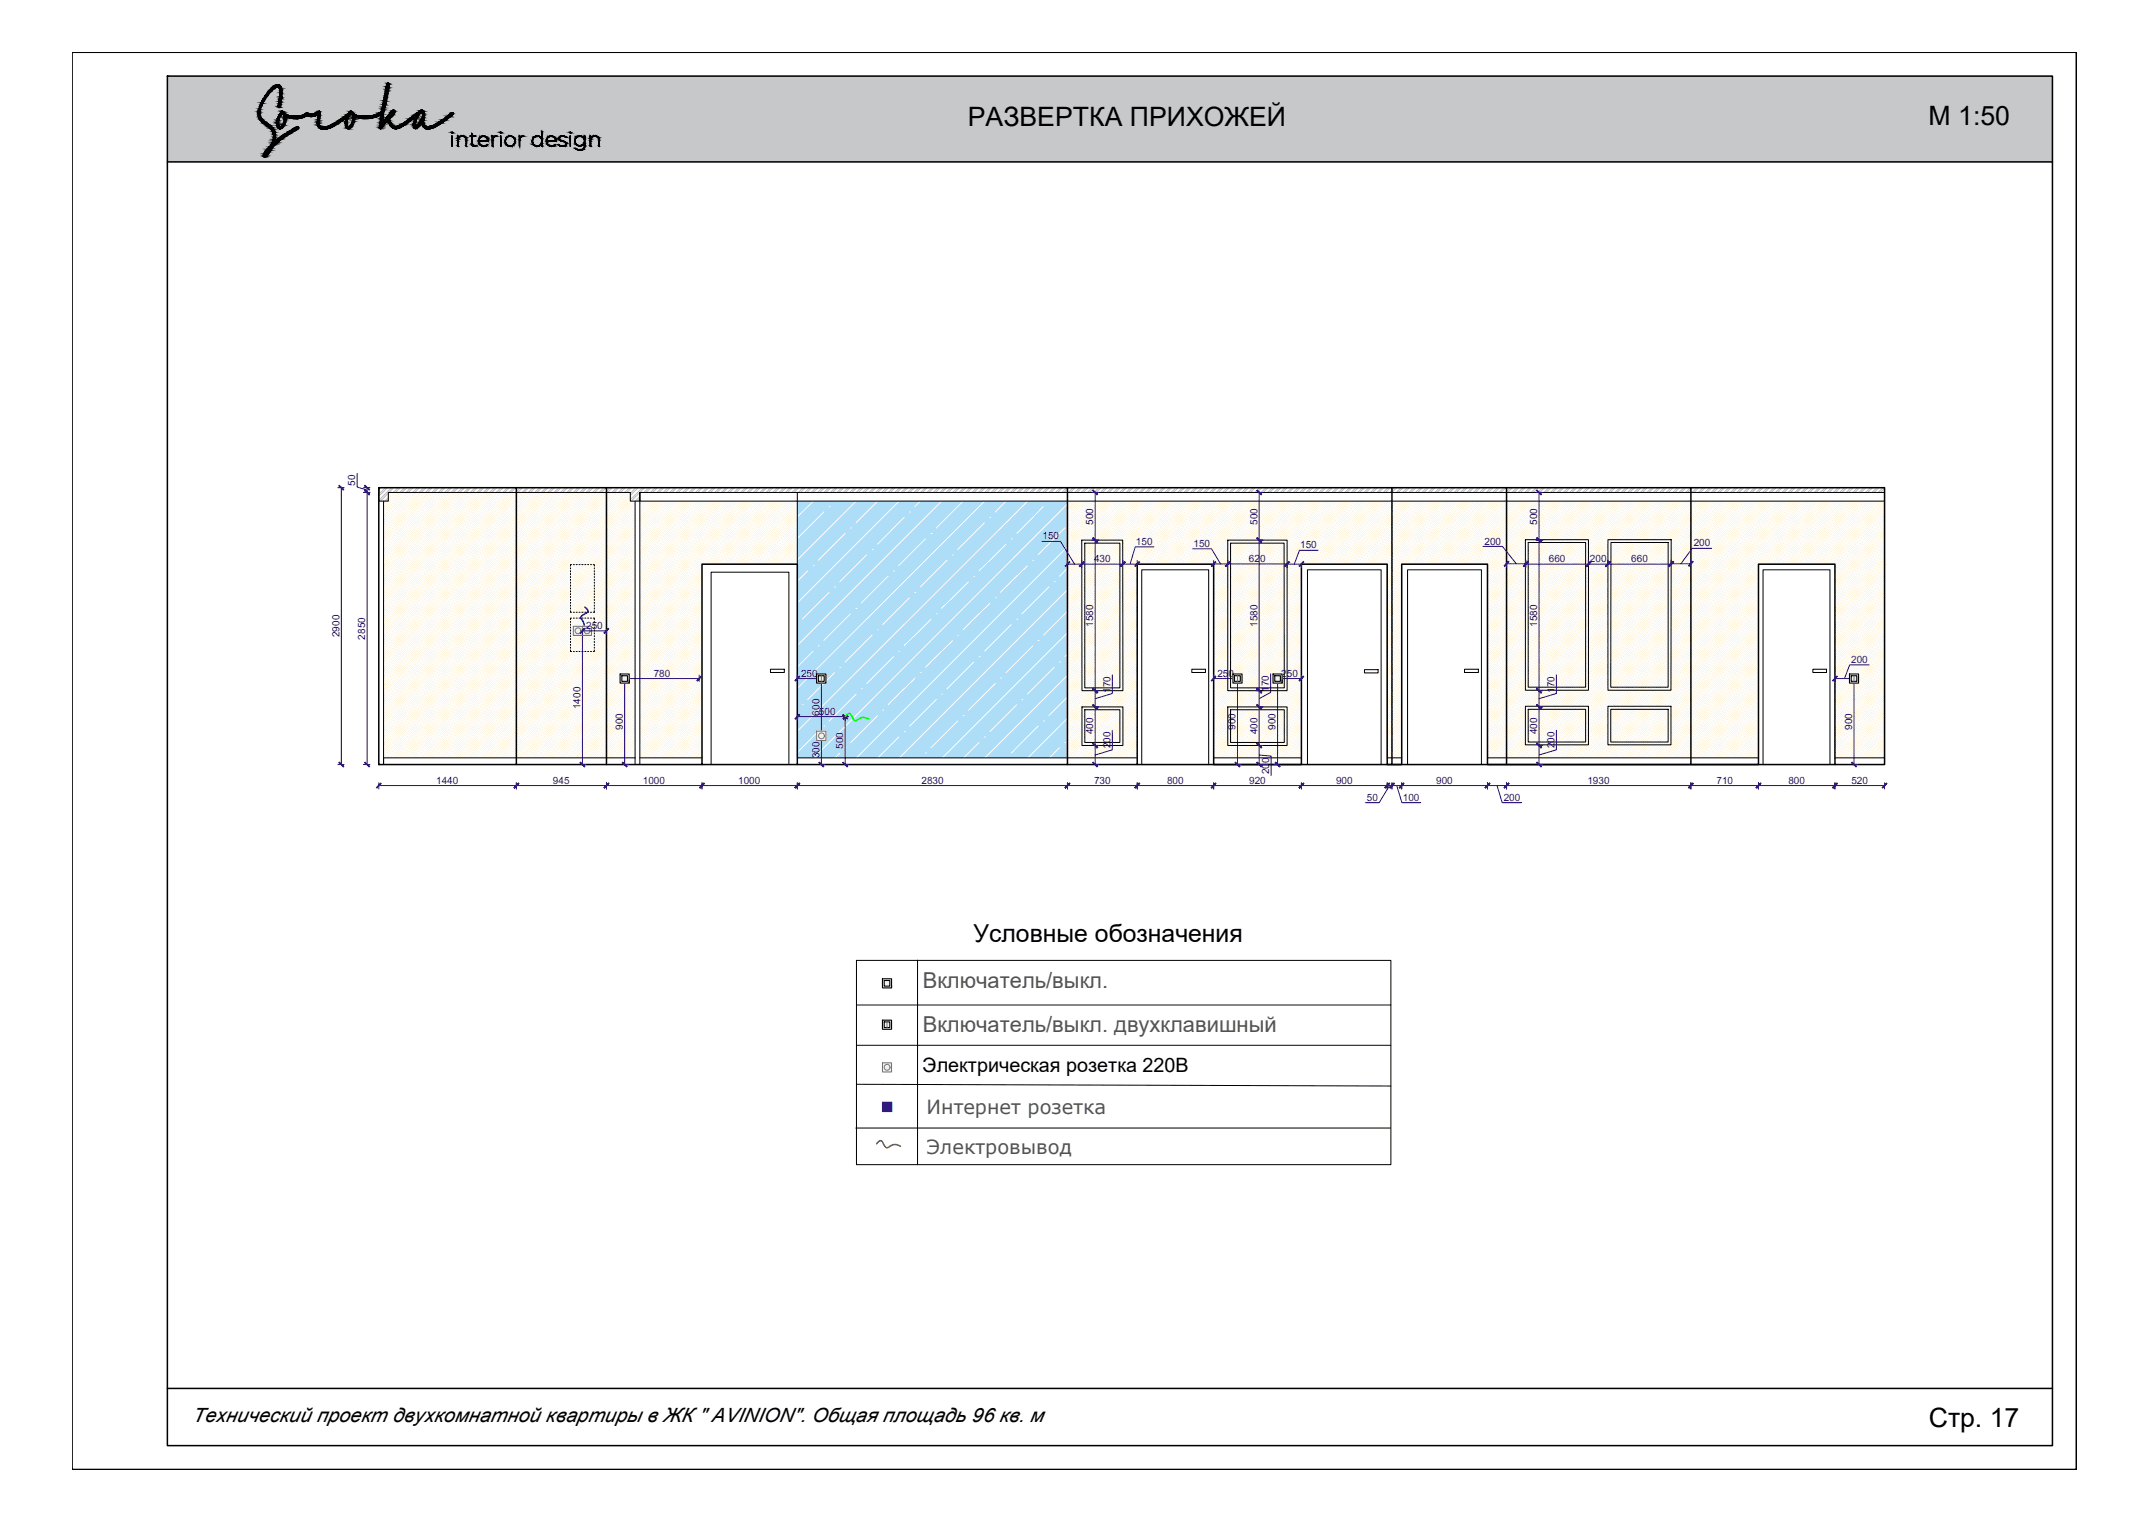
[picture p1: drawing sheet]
<svg xmlns="http://www.w3.org/2000/svg" width="420mm" height="297mm" viewBox="0 0 420 297" stroke-linecap="round" stroke-linejoin="round" font-family="sans-serif">
<defs><g id="words">
<g font-size="5.2">
<text x="189.1" y="24.6">РАЗВЕРТКА ПРИХОЖЕЙ</text>
<text x="376.9" y="24.5">М 1:50</text>
<text x="376.9" y="278.9">Стр. 17</text>
</g>
<text font-size="4.8" x="190.2" y="184.1">Условные обозначения</text>
<g font-size="4.3" fill="#545454">
<text x="180.3" y="193.1">Включатель/выкл.</text>
<text x="180.3" y="201.7">Включатель/выкл. двухклавишный</text>
</g>
<g font-size="3.9">
<text x="180.3" y="209.6">Электрическая розетка 220В</text>
<text x="37.6" y="277.9">Технический проект двухкомнатной квартиры в ЖК &quot; AVINION&quot;. Общая площадь 96 кв. м</text>
</g>
<g font-size="3.8" fill="#545454">
<text x="181.1" y="217.7">Интернет розетка</text>
<text x="181.1" y="225.5">Электровывод</text>
</g>
<g font-size="2" fill="#250095">
<text x="69.4" y="94.9" transform="rotate(-90 69.4 94.9)">50</text>
<text x="203.7" y="105.4">150</text>
<text x="213.6" y="102.5" transform="rotate(-90 213.6 102.5)">500</text>
<text x="222" y="106.5">150</text>
<text x="233.2" y="106.9">150</text>
<text x="245.7" y="102.5" transform="rotate(-90 245.7 102.5)">500</text>
<text x="254.1" y="107.2">150</text>
<text x="290.1" y="106.4">200</text>
<text x="300.4" y="102.5" transform="rotate(-90 300.4 102.5)">500</text>
<text x="331" y="106.8">200</text>
<text x="213.8" y="109.9">430</text>
<text x="244.1" y="109.9">620</text>
<text x="302.7" y="109.9">660</text>
<text x="310.7" y="109.9">200</text>
<text x="318.8" y="109.9">660</text>
<text x="66.3" y="124.5" transform="rotate(-90 66.3 124.5)">2900</text>
<text x="71.4" y="125" transform="rotate(-90 71.4 125)">2850</text>
<text x="114.5" y="122.9">250</text>
<text x="213.6" y="122.5" transform="rotate(-90 213.6 122.5)">1580</text>
<text x="245.7" y="122.5" transform="rotate(-90 245.7 122.5)">1580</text>
<text x="300.4" y="122.5" transform="rotate(-90 300.4 122.5)">1580</text>
<text x="361.8" y="129.6">200</text>
<text x="127.7" y="132.2">780</text>
<text x="156.5" y="132.2">250</text>
<text x="217" y="135.4" transform="rotate(-90 217 135.4)">170</text>
<text x="237.9" y="132.2">250</text>
<text x="248" y="135.2" transform="rotate(-90 248 135.2)">170</text>
<text x="250.4" y="132.2">250</text>
<text x="303.8" y="135.4" transform="rotate(-90 303.8 135.4)">170</text>
<text x="113.4" y="138.6" transform="rotate(-90 113.4 138.6)">1400</text>
<text x="121.7" y="142.6" transform="rotate(-90 121.7 142.6)">900</text>
<text x="160" y="139.7">500</text>
<text x="160.1" y="139.8" transform="rotate(-90 160.1 139.8)">600</text>
<text x="213.6" y="143.5" transform="rotate(-90 213.6 143.5)">400</text>
<text x="241.5" y="142.6" transform="rotate(-90 241.5 142.6)">900</text>
<text x="245.7" y="143.5" transform="rotate(-90 245.7 143.5)">400</text>
<text x="249.3" y="142.6" transform="rotate(-90 249.3 142.6)">900</text>
<text x="300.4" y="143.5" transform="rotate(-90 300.4 143.5)">400</text>
<text x="361.9" y="142.6" transform="rotate(-90 361.9 142.6)">900</text>
<text x="160.1" y="148.2" transform="rotate(-90 160.1 148.2)">300</text>
<text x="164.8" y="146.4" transform="rotate(-90 164.8 146.4)">500</text>
<text x="217" y="146.2" transform="rotate(-90 217 146.2)">200</text>
<text x="303.8" y="146.2" transform="rotate(-90 303.8 146.2)">200</text>
<text x="85.2" y="153.1">1440</text>
<text x="108.1" y="153.1">945</text>
<text x="125.6" y="153.1">1000</text>
<text x="144.3" y="153.1">1000</text>
<text x="180.1" y="153.1">2830</text>
<text x="213.8" y="153.1">730</text>
<text x="228.1" y="153.1">800</text>
<text x="244.1" y="153.1">920</text>
<text x="248" y="151.3" transform="rotate(-90 248 151.3)">200</text>
<text x="261.1" y="153.1">900</text>
<text x="280.7" y="153.1">900</text>
<text x="310.2" y="153.1">1930</text>
<text x="335.4" y="153.1">710</text>
<text x="349.5" y="153.1">800</text>
<text x="361.8" y="153.1">520</text>
<text x="267.1" y="156.5">50</text>
<text x="274.1" y="156.5">100</text>
<text x="293.9" y="156.5">200</text>
</g>
</g></defs>
<g fill="#feeab9" stroke="#feeab9" stroke-width=".2">
<path d="M100.9 96.2l17.6 1.7v-1.7zM100.9 96.2l17.6 1.7h-17.6z"/>
<path d="M75.9 96.2l25 1.7v-1.7zM75.9 96.2l25 1.7h-25z"/>
<path d="M330.4 97.9l37.9 12.4v-12.4zM330.4 97.9l37.9 12.4h-37.9z"/>
<path d="M294.4 97.9l36 12.4v-12.4zM294.4 97.9l36 12.4h-36z"/>
<path d="M272 97.9l22.4 12.4v-12.4zM272 97.9l22.4 12.4h-22.4z"/>
<path d="M208.6 97.9l63.4 12.4v-12.4zM208.6 97.9l63.4 12.4h-63.4z"/>
<path d="M125 97.9l30.8 12.4v-12.4zM125 97.9l30.8 12.4h-30.8z"/>
<path d="M358.6 110.3l9.7 37.8v-37.8zM358.6 110.3l9.7 37.8h-9.7z"/>
<path d="M330.4 110.3l13.2 37.8v-37.8zM330.4 110.3l13.2 37.8h-13.2z"/>
<path d="M294.4 110.3l36 37.8v-37.8zM294.4 110.3l36 37.8h-36z"/>
<path d="M290.7 110.3l3.7 37.8v-37.8zM290.7 110.3l3.7 37.8h-3.7z"/>
<path d="M272 110.3l1.9 37.8v-37.8zM272 110.3l1.9 37.8h-1.9z"/>
<path d="M271.1 110.3l.9 37.8v-37.8zM271.1 110.3l.9 37.8h-.9z"/>
<path d="M237.2 110.3l17.1 37.8v-37.8zM237.2 110.3l17.1 37.8h-17.1z"/>
<path d="M208.6 110.3l13.6 37.8v-37.8zM208.6 110.3l13.6 37.8h-13.6z"/>
<path d="M125 110.3l12.2 37.8v-37.8zM125 110.3l12.2 37.8h-12.2z"/>
<path d="M100.9 97.9l17.6 50.2v-50.2zM100.9 97.9l17.6 50.2h-17.6z"/>
<path d="M75 97.9l25.9 50.2v-50.2zM75 97.9l25.9 50.2h-25.9z"/>
<path d="M118.5 96.2l4.7 1.7v-1.7zM118.5 96.2l4.7 1.7h-4.7z"/>
<path d="M118.5 97.9l5.6 33.8v-33.8zM118.5 97.9l5.6 33.8h-5.6z"/>
<path d="M123 131.7l1.1 1.8v-1.8zM123 131.7l1.1 1.8h-1.1z"/>
<path d="M118.5 131.7l2.7 1.8v-1.8zM118.5 131.7l2.7 1.8h-2.7z"/>
<path d="M118.5 133.5l5.6 14.6v-14.6zM118.5 133.5l5.6 14.6h-5.6z"/>
</g>
<g fill="none" stroke="#fff" stroke-width=".2">
<path d="M75 99l.3 .4M75 98.7l.1 .1M75 99.5l.6 .5M75.1 97.9l.5 .5M75.2 97.9l-.2 .2M75.3 98.5l.5 .5M75.5 99.1l.5 .5M75.6 97.9l-.6 .7M75.7 99.8l.5 .5M75.7 98.1l.5 .5M75.9 98.7l.5 .5M75.9 97.9l.1 .1"/>
<path d="M75.9 97l.5 .6M75.9 96.6l.3 .3M75.9 96.2l.1 .1M76 96.2l-.1 .2M76.1 97.6l.5 .6M76.1 99.3l.5 .5M76.3 100l.5 .5M76.3 98.3l.5 .5M76.3 96.6l.5 .5M76.4 96.2l.2 .3M76.4 96.2l-.5 .6M76.5 98.9l.5 .5"/>
<path d="M76.5 97.2l.5 .6M76.7 99.5l.5 .5M76.7 97.8l.5 .6M76.8 96.2l.4 .5M76.9 96.2l-1 1M76.9 98.5l.6 .5M76.9 96.8l.6 .5M77.1 99.1l.6 .5M77.1 97.4l.6 .6M77.3 96.2l-1.4 1.4M77.3 99.8l.6 .5M77.3 98.1l.6 .5"/>
<path d="M77.3 96.4l.6 .5M77.5 98.7l.6 .5M77.5 97l.6 .6M77.6 96.2l.1 .1M77.7 96.2l-2.7 2.8M77.8 99.3l.5 .5M77.8 97.6l.5 .6M78 98.3l.5 .5M78 100l.5 .5M78 96.6l.5 .5M78 96.2l.3 .3M78.1 96.2l-3.1 3.2"/>
<path d="M78.2 97.2l.5 .6M78.2 98.9l.5 .5M78.4 97.8l.5 .6M78.4 99.5l.5 .5M78.4 96.2l.5 .5M78.6 96.2l-3.6 3.6M78.6 98.5l.5 .5M78.6 96.8l.5 .5M78.8 97.4l.5 .6M78.8 99.1l.5 .5M79 96.2l-4 4M79 98.1l.5 .5"/>
<path d="M79 99.8l.5 .5M79 96.4l.5 .5M79.2 98.7l.5 .5M79.2 97l.5 .6M79.3 96.2v.1M79.4 96.2l-4.4 4.4M79.4 99.3l.6 .5M79.4 97.6l.6 .6M79.7 100l.5 .5M79.7 98.3l.5 .5M79.7 96.6l.5 .5M79.7 96.2l.3 .3"/>
<path d="M79.8 96.2l-4.8 4.9M79.9 97.2l.5 .6M79.9 98.9l.5 .5M80.1 99.5l.5 .5M80.1 97.8l.5 .6M80.1 96.2l.5 .5M80.2 96.2l-5.2 5.3M80.3 98.5l.5 .5M80.3 96.8l.5 .5M80.5 99.1l.5 .5M80.5 97.4l.5 .6M80.6 96.2l-5.6 5.7"/>
<path d="M80.7 99.8l.5 .5M80.7 98.1l.5 .5M80.7 96.4l.5 .5M80.9 98.7l.5 .5M80.9 97l.5 .6M81 96.2v.1M81.1 96.2l-6.1 6.1M81.1 99.3l.5 .5M81.1 97.6l.5 .6M81.3 100l.6 .5M81.3 98.3l.6 .5M81.3 96.6l.6 .5"/>
<path d="M81.4 96.2l.2 .3M81.5 96.2l-6.5 6.6M81.5 98.9l.6 .5M81.5 97.2l.6 .6M81.7 97.8l.5 .6M81.7 99.5l.5 .5M81.8 96.2l.4 .5M81.9 96.2l-6.9 6.9M81.9 98.5l.6 .5M81.9 96.8l.6 .5M82.2 97.4l.5 .6M82.2 99.1l.5 .5"/>
<path d="M82.3 96.2l-7.3 7.4M82.4 98.1l.5 .5M82.4 99.8l.5 .5M82.4 96.4l.5 .5M82.6 98.7l.5 .5M82.6 97l.5 .6M82.6 96.2l.1 .1M82.7 96.2l-7.7 7.8M82.8 99.3l.5 .5M82.8 97.6l.5 .6M83 100l.5 .5M83 98.3l.5 .5"/>
<path d="M83 96.6l.5 .5M83 96.2l.3 .3M83.1 96.2l-8.1 8.2M83.2 97.2l.5 .6M83.2 98.9l.5 .5M83.4 99.5l.5 .5M83.4 97.8l.5 .6M83.5 96.2l.4 .5M83.6 96.2l-8.6 8.6M83.6 98.5l.5 .5M83.6 96.8l.5 .5M83.8 99.1l.6 .5"/>
<path d="M83.8 97.4l.6 .6M84 96.2l-9 9.1M84.1 99.8l.5 .5M84.1 98.1l.5 .5M84.1 96.4l.5 .5M84.2 98.7l.6 .5M84.2 97l.6 .6M84.3 96.2l.1 .1M84.4 96.2l-9.4 9.5M84.4 99.3l.6 .5M84.4 97.6l.6 .6M84.7 100l.5 .5"/>
<path d="M84.7 98.3l.5 .5M84.7 96.6l.5 .5M84.7 96.2l.3 .3M84.8 96.2l-9.8 9.9M84.9 98.9l.5 .5M84.9 97.2l.5 .6M85.1 99.5l.5 .5M85.1 97.8l.5 .6M85.2 96.2l.4 .5M85.2 96.2l-10.2 10.3M85.3 98.5l.5 .5M85.3 96.8l.5 .5"/>
<path d="M85.5 99.1l.5 .5M85.5 97.4l.5 .6M85.7 96.2l-10.7 10.7M85.7 98.1l.5 .5M85.7 99.8l.5 .5M85.7 96.4l.5 .5M85.9 98.7l.5 .5M85.9 97l.5 .6M86 96.2v.1M86.1 96.2l-11.1 11.1M86.1 99.3l.5 .5M86.1 97.6l.5 .6"/>
<path d="M86.3 98.3l.6 .5M86.3 100l.6 .5M86.3 96.6l.6 .5M86.4 96.2l.2 .3M86.5 96.2l-11.5 11.6M86.6 98.9l.5 .5M86.6 97.2l.5 .6M86.8 99.5l.5 .5M86.8 97.8l.5 .6M86.8 96.2l.5 .5M86.9 96.2l-11.9 12M87 98.5l.5 .5"/>
<path d="M87 96.8l.5 .5M87.2 99.1l.5 .5M87.2 97.4l.5 .6M87.3 96.2l-12.3 12.4M87.4 99.8l.5 .5M87.4 98.1l.5 .5M87.4 96.4l.5 .5M87.6 98.7l.5 .5M87.6 97l.5 .6M87.7 96.2v.1M87.7 96.2l-12.7 12.8M87.8 99.3l.5 .5"/>
<path d="M87.8 97.6l.5 .6M88 100l.5 .5M88 98.3l.5 .5M88 96.6l.5 .5M88.1 96.2l.2 .3M88.2 96.2l-13.2 13.2M88.2 98.9l.6 .5M88.2 97.2l.6 .6M88.4 99.5l.6 .5M88.4 97.8l.6 .6M88.5 96.2l.5 .5M88.6 96.2l-13.6 13.7"/>
<path d="M88.6 98.5l.6 .5M88.6 96.8l.6 .5M88.8 99.1l.6 .5M88.8 97.4l.6 .6M89 96.2l-14 14.1M89.1 99.8l.5 .5M89.1 98.1l.5 .5M89.1 96.4l.5 .5M89.3 98.7l.5 .5M89.3 97l.5 .6M89.4 96.2v.1M89.4 96.2l-14.4 14.5"/>
<path d="M89.5 99.3l.5 .5M89.5 97.6l.5 .6M89.7 100l.5 .5M89.7 98.3l.5 .5M89.7 96.6l.5 .5M89.7 96.2l.3 .3M89.9 96.2l-14.9 14.9M89.9 97.2l.5 .6M89.9 98.9l.5 .5M90.1 97.8l.5 .6M90.1 99.5l.5 .5M90.2 96.2l.4 .5"/>
<path d="M90.3 96.2l-15.3 15.3M90.3 98.5l.5 .5M90.3 96.8l.5 .5M90.5 97.4l.5 .6M90.5 99.1l.5 .5M90.7 96.2l-15.7 15.7M90.7 99.8l.6 .5M90.7 98.1l.6 .5M90.7 96.4l.6 .5M91 98.7l.5 .5M91 97l.5 .6M91 96.2v.1"/>
<path d="M91.1 96.2l-16.1 16.2M91.2 99.3l.5 .5M91.2 97.6l.5 .6M91.4 100l.5 .5M91.4 98.3l.5 .5M91.4 96.6l.5 .5M91.4 96.2l.3 .3M91.5 96.2l-16.5 16.6M91.6 97.2l.5 .6M91.6 98.9l.5 .5M91.8 99.5l.5 .5M91.8 97.8l.5 .6"/>
<path d="M91.8 96.2l.5 .5M91.9 96.2l-16.9 17M92 98.5l.5 .5M92 96.8l.5 .5M92.2 99.1l.5 .5M92.2 97.4l.5 .6M92.4 96.2l-17.4 17.4M92.4 99.8l.5 .5M92.4 98.1l.5 .5M92.4 96.4l.5 .5M92.6 98.7l.6 .5M92.6 97l.6 .6"/>
<path d="M92.7 96.2v.1M92.8 96.2l-17.8 17.9M92.8 99.3l.6 .5M92.8 97.6l.6 .6M93 100l.6 .5M93 98.3l.6 .5M93 96.6l.6 .5M93.1 96.2l.3 .3M93.2 96.2l-18.2 18.3M93.2 98.9l.6 .5M93.2 97.2l.6 .6M93.5 97.8l.5 .6"/>
<path d="M93.5 99.5l.5 .5M93.5 96.2l.5 .5M93.6 96.2l-18.6 18.7M93.7 98.5l.5 .5M93.7 96.8l.5 .5M93.9 97.4l.5 .6M93.9 99.1l.5 .5M94.1 96.2l-19.1 19.1M94.1 98.1l.5 .5M94.1 99.8l.5 .5M94.1 96.4l.5 .5M94.3 98.7l.5 .5"/>
<path d="M94.3 97l.5 .6M94.3 96.2l.1 .1M94.5 96.2l-19.5 19.5M94.5 97.6l.5 .6M94.5 99.3l.5 .5M94.7 98.3l.5 .5M94.7 100l.5 .5M94.7 96.6l.5 .5M94.8 96.2l.2 .3M94.9 96.2l-19.9 19.9M94.9 97.2l.5 .6M94.9 98.9l.5 .5"/>
<path d="M95.2 99.5l.5 .5M95.2 97.8l.5 .6M95.2 96.2l.5 .5M95.3 96.2l-20.3 20.4M95.4 98.5l.5 .5M95.4 96.8l.5 .5M95.6 99.1l.5 .5M95.6 97.4l.5 .6M95.7 96.2l-20.7 20.8M95.8 99.8l.5 .5M95.8 98.1l.5 .5M95.8 96.4l.5 .5"/>
<path d="M96 98.7l.5 .5M96 97l.5 .6M96 96.2l.1 .1M96.1 96.2l-21.1 21.2M96.2 99.3l.5 .5M96.2 97.6l.5 .6M96.4 100l.5 .5M96.4 98.3l.5 .5M96.4 96.6l.5 .5M96.5 96.2l.2 .3M96.5 96.2l-21.5 21.6M96.6 98.9l.5 .5"/>
<path d="M96.6 97.2l.5 .6M96.8 99.5l.6 .5M96.8 97.8l.6 .6M96.9 96.2l.5 .5M97 96.2l-22 22.1M97 98.5l.6 .5M97 96.8l.6 .5M97.2 99.1l.6 .5M97.2 97.4l.6 .6M97.4 96.2l-22.4 22.4M97.4 98.1l.5 .5M97.4 99.8l.5 .5"/>
<path d="M97.4 96.4l.5 .5M97.6 98.7l.6 .5M97.6 97l.6 .6M97.7 96.2l.1 .1M97.8 96.2l-22.8 22.9M97.9 97.6l.5 .6M97.9 99.3l.5 .5M98.1 98.3l.5 .5M98.1 100l.5 .5M98.1 96.6l.5 .5M98.1 96.2l.3 .3M98.2 96.2l-23.2 23.3"/>
<path d="M98.3 98.9l.5 .5M98.3 97.2l.5 .6M98.5 99.5l.5 .5M98.5 97.8l.5 .6M98.5 96.2l.5 .5M98.6 96.2l-23.6 23.7M98.7 98.5l.5 .5M98.7 96.8l.5 .5M98.9 99.1l.5 .5M98.9 97.4l.5 .6M99 96.2l-24 24.1M99.1 98.1l.5 .5"/>
<path d="M99.1 99.8l.5 .5M99.1 96.4l.5 .5M99.3 98.7l.6 .5M99.3 97l.6 .6M99.4 96.2v.1M99.5 96.2l-24.5 24.5M99.6 99.3l.5 .5M99.6 97.6l.5 .6M99.7 100l.6 .5M99.7 98.3l.6 .5M99.7 96.6l.6 .5M99.8 96.2l.3 .3"/>
<path d="M99.9 96.2l-24.9 25M99.9 98.9l.6 .5M99.9 97.2l.6 .6M100.1 99.5l.6 .5M100.1 97.8l.6 .6M100.2 96.2l.5 .5M100.3 96.2l-25.3 25.4M100.4 98.5l.5 .5M100.4 96.8l.5 .5M100.6 99.1l.5 .5M100.6 97.4l.5 .6M100.7 96.2l-25.7 25.8 .1 .2"/>
<path d="M100.8 99.8l.5 .5M100.8 98.1l.5 .5M100.8 96.4l.5 .5M101 98.7l.5 .5M101 97l.5 .6M101 96.2l.1 .1M101.2 96.2l-26.2 26.2M101.2 99.3l.5 .5M101.2 97.6l.5 .6M101.4 98.3l.5 .5M101.4 100l.5 .5M101.4 96.6l.5 .5"/>
<path d="M101.5 96.2l.2 .3M101.6 96.2l-26.6 26.6M101.6 98.9l.5 .5M101.6 97.2l.5 .6M101.8 99.5l.5 .5M101.8 97.8l.5 .6M101.9 96.2l.4 .5M102 96.2l-27 27M102.1 98.5l.5 .5M102.1 96.8l.5 .5M102.3 99.1l.5 .5M102.3 97.4l.5 .6"/>
<path d="M102.4 96.2l-27.4 27.5M102.5 98.1l.5 .5M102.5 99.8l.5 .5M102.5 96.4l.5 .5M102.7 98.7l.5 .5M102.7 97l.5 .6M102.7 96.2l.1 .1M102.8 96.2l-27.8 27.9M102.9 99.3l.5 .5M102.9 97.6l.5 .6M103.1 100l.5 .5M103.1 98.3l.5 .5"/>
<path d="M103.1 96.6l.5 .5M103.2 96.2l.2 .3M103.2 96.2l-28.2 28.3M103.3 97.2l.5 .6M103.3 98.9l.5 .5M103.5 97.8l.5 .6M103.5 99.5l.5 .5M103.6 96.2l.4 .5M103.7 96.2l-28.7 28.7M103.7 98.5l.6 .5M103.7 96.8l.6 .5M103.9 99.1l.6 .5"/>
<path d="M103.9 97.4l.6 .6M104.1 96.2l-29.1 29.2M104.1 99.8l.6 .5M104.1 98.1l.6 .5M104.1 96.4l.6 .5M104.3 98.7l.6 .5M104.3 97l.6 .6M104.4 96.2l.1 .1M104.5 96.2l-29.5 29.6M104.5 99.3l.6 .5M104.5 97.6l.6 .6M104.8 100l.5 .5"/>
<path d="M104.8 98.3l.5 .5M104.8 96.6l.5 .5M104.8 96.2l.3 .3M104.9 96.2l-29.9 30M105 98.9l.5 .5M105 97.2l.5 .6M105.2 97.8l.5 .6M105.2 99.5l.5 .5M105.2 96.2l.5 .5M105.4 96.2l-30.4 30.4M105.4 98.5l.5 .5M105.4 96.8l.5 .5"/>
<path d="M105.6 99.1l.5 .5M105.6 97.4l.5 .6M105.8 96.2l-30.8 30.8M105.8 99.8l.5 .5M105.8 98.1l.5 .5M105.8 96.4l.5 .5M106 98.7l.5 .5M106 97l.5 .6M106.1 96.2v.1M106.2 96.2l-31.2 31.2M106.2 99.3l.6 .5M106.2 97.6l.6 .6"/>
<path d="M106.5 100l.5 .5M106.5 98.3l.5 .5M106.5 96.6l.5 .5M106.5 96.2l.3 .3M106.6 96.2l-31.6 31.7M106.7 97.2l.5 .6M106.7 98.9l.5 .5M106.9 99.5l.5 .5M106.9 97.8l.5 .6M106.9 96.2l.5 .5M107 96.2l-32 32.1M107.1 98.5l.5 .5"/>
<path d="M107.1 96.8l.5 .5M107.3 99.1l.5 .5M107.3 97.4l.5 .6M107.4 96.2l-32.4 32.5M107.5 98.1l.5 .5M107.5 99.8l.5 .5M107.5 96.4l.5 .5M107.7 98.7l.5 .5M107.7 97l.5 .6M107.8 96.2v.1M107.9 96.2l-32.9 32.9M107.9 99.3l.5 .5"/>
<path d="M107.9 97.6l.5 .6M108.1 100l.6 .5M108.1 98.3l.6 .5M108.1 96.6l.6 .5M108.2 96.2l.2 .3M108.3 96.2l-33.3 33.4M108.3 98.9l.6 .5M108.3 97.2l.6 .6M108.5 99.5l.6 .5M108.5 97.8l.6 .6M108.6 96.2l.5 .5M108.7 96.2l-33.7 33.8"/>
<path d="M108.7 98.5l.6 .5M108.7 96.8l.6 .5M109 99.1l.5 .5M109 97.4l.5 .6M109.1 96.2l-34.1 34.2M109.2 98.1l.5 .5M109.2 99.8l.5 .5M109.2 96.4l.5 .5M109.4 98.7l.5 .5M109.4 97l.5 .6M109.4 96.2l.1 .1M109.5 96.2l-34.5 34.6"/>
<path d="M109.6 99.3l.5 .5M109.6 97.6l.5 .6M109.8 98.3l.5 .5M109.8 100l.5 .5M109.8 96.6l.5 .5M109.8 96.2l.3 .3M110 96.2l-35 35M110 97.2l.5 .6M110 98.9l.5 .5M110.2 99.5l.5 .5M110.2 97.8l.5 .6M110.3 96.2l.4 .5"/>
<path d="M110.3 96.2l-35.3 35.4M110.4 98.5l.5 .5M110.4 96.8l.5 .5M110.6 99.1l.6 .5M110.6 97.4l.6 .6M110.8 96.2l-35.8 35.9M110.9 99.8l.5 .5M110.9 98.1l.5 .5M110.9 96.4l.5 .5M111.1 98.7l.5 .5M111.1 97l.5 .6M111.1 96.2l.1 .1"/>
<path d="M111.2 96.2l-36.2 36.3M111.3 99.3l.5 .5M111.3 97.6l.5 .6M111.4 100l.6 .5M111.4 98.3l.6 .5M111.4 96.6l.6 .5M111.5 96.2l.3 .3M111.6 96.2l-36.6 36.7M111.7 98.9l.5 .5M111.7 97.2l.5 .6M111.9 99.5l.5 .5M111.9 97.8l.5 .6"/>
<path d="M112 96.2l.4 .5M112 96.2l-37 37.1M112.1 98.5l.5 .5M112.1 96.8l.5 .5M112.3 99.1l.5 .5M112.3 97.4l.5 .6M112.5 96.2l-37.5 37.5 .1 .3M112.5 99.8l.6 .5M112.5 98.1l.6 .5M112.5 96.4l.6 .5M112.7 98.7l.6 .5M112.7 97l.6 .6"/>
<path d="M112.8 96.2v.1M112.9 96.2l-37.9 37.9M112.9 99.3l.5 .5M112.9 97.6l.5 .6M113.1 100l.6 .5M113.1 98.3l.6 .5M113.1 96.6l.6 .5M113.2 96.2l.2 .3M113.3 96.2l-38.3 38.3M113.4 98.9l.5 .5M113.4 97.2l.5 .6M113.6 99.5l.5 .5"/>
<path d="M113.6 97.8l.5 .6M113.6 96.2l.5 .5M113.7 96.2l-38.7 38.8M113.8 98.5l.5 .5M113.8 96.8l.5 .5M114 99.1l.5 .5M114 97.4l.5 .6M114.1 96.2l-39.1 39.2M114.2 99.8l.5 .5M114.2 98.1l.5 .5M114.2 96.4l.5 .5M114.4 98.7l.5 .5"/>
<path d="M114.4 97l.5 .6M114.5 96.2v.1M114.5 96.2l-39.5 39.6M114.6 99.3l.5 .5M114.6 97.6l.5 .6M114.8 100l.5 .5M114.8 98.3l.5 .5M114.8 96.6l.5 .5M114.9 96.2l.2 .3M115 96.2l-40 40M115 98.9l.6 .5M115 97.2l.6 .6"/>
<path d="M115.3 97.8l.5 .6M115.3 99.5l.5 .5M115.3 96.2l.5 .5M115.4 96.2l-40.4 40.5M115.4 98.5l.6 .5M115.4 96.8l.6 .5M115.6 99.1l.6 .5M115.6 97.4l.6 .6M115.8 96.2l-40.8 40.9M115.9 99.8l.5 .5M115.9 98.1l.5 .5M115.9 96.4l.5 .5"/>
<path d="M116.1 98.7l.5 .5M116.1 97l.5 .6M116.1 96.2l.1 .1M116.2 96.2l-41.2 41.3M116.3 99.3l.5 .5M116.3 97.6l.5 .6M116.5 100l.5 .5M116.5 98.3l.5 .5M116.5 96.6l.5 .5M116.6 96.2l.2 .3M116.7 96.2l-41.7 41.7M116.7 98.9l.5 .5"/>
<path d="M116.7 97.2l.5 .6M116.9 99.5l.5 .5M116.9 97.8l.5 .6M117 96.2l.4 .5M117.1 96.2l-42.1 42.1M117.1 98.5l.5 .5M117.1 96.8l.5 .5M117.3 99.1l.5 .5M117.3 97.4l.5 .6M117.5 96.2l-42.5 42.5M117.5 99.8l.6 .5M117.5 98.1l.6 .5"/>
<path d="M117.5 96.4l.6 .5M117.8 98.7l.5 .5M117.8 97l.5 .6M117.8 96.2v.1M117.9 96.2l-42.9 43M118 99.3l.5 .5M118 97.6l.5 .6M118.2 100l.5 .5M118.2 98.3l.5 .5M118.2 96.6l.5 .5M118.2 96.2l.3 .3M118.3 96.2l-43.3 43.4"/>
<path d="M118.4 98.9l.5 .5M118.4 97.2l.5 .6M118.6 99.5l.5 .5M118.6 97.8l.5 .6M118.6 96.2l.5 .5M118.7 96.2l-43.7 43.8M118.8 98.5l.5 .5M118.8 96.8l.5 .5M119 99.1l.5 .5M119 97.4l.5 .6M119.2 96.2l-44.2 44.2M119.2 99.8l.5 .5"/>
<path d="M119.2 98.1l.5 .5M119.2 96.4l.5 .5M119.4 97l.6 .6M119.4 98.7l.6 .5M119.5 96.2v.1M119.6 96.2l-44.6 44.7M119.6 99.3l.6 .5M119.6 97.6l.6 .6M119.8 100l.6 .5M119.8 98.3l.6 .5M119.8 96.6l.6 .5M119.9 96.2l.3 .3"/>
<path d="M120 96.2l-45 45.1M120 97.2l.6 .6M120 98.9l.6 .5M120.3 97.8l.5 .6M120.3 99.5l.5 .5M120.3 96.2l.5 .5M120.4 96.2l-45.4 45.5M120.5 98.5l.5 .5M120.5 96.8l.5 .5M120.7 99.1l.5 .5M120.7 97.4l.5 .6M120.8 96.2l-45.8 45.9"/>
<path d="M120.9 99.8l.5 .5M120.9 96.4l.5 .5M120.9 98.1l.5 .5M121.1 98.7l.5 .5M121.1 97l.5 .6M121.1 96.2l.1 .1M121.3 96.2l-46.3 46.3M121.3 99.3l.5 .5M121.3 97.6l.5 .6M121.5 100l.5 .5M121.5 96.6l.5 .5M121.5 98.3l.5 .5"/>
<path d="M121.6 96.2l.2 .3M121.7 96.2l-46.7 46.7M121.7 98.9l.5 .5M121.7 97.2l.5 .6M121.9 99.5l.6 .5M121.9 97.8l.6 .6M122 96.2l.5 .5M122.1 96.2l-47.1 47.2M122.2 98.5l.5 .5M122.2 96.8l.5 .5M122.4 99.1l.5 .5M122.4 97.4l.5 .6"/>
<path d="M122.5 96.2l-47.5 47.6M122.6 99.8l.5 .5M122.6 98.1l.5 .5M122.6 96.4l.5 .5M122.8 98.7l.5 .5M122.8 97l.4 .4M122.8 96.2l.1 .1M122.9 96.2l-47.9 48M123 99.3l.5 .5M123 97.6l.2 .2M123.2 96.4l-48.2 48.2M123.2 96.8l-48.2 48.2"/>
<path d="M123.2 97.3l-48.2 48.2 .1 .2M123.2 97.6l-48.2 48.3M123.2 98.3l.5 .5M123.2 100l.5 .5M123.3 97.9l.2 .3M123.3 97.9l-48.3 48.4M123.4 98.9l.5 .5M123.6 99.5l.5 .5M123.7 97.9l.4 .5M123.8 97.9l-48.8 48.8M123.8 98.5l.3 .3M124 99.1l.1 .1"/>
<path d="M124.1 98l-49.1 49.1M124.1 98.4l-49.1 49.1M124.1 98.8l-49.1 49.2M124.1 99.2l-48.8 48.9M124.1 99.7l-48.4 48.4M125 99.7l.2 .1M125 98.5l.4 .3M125 98.1l.2 .1M125.1 98.9l.5 .5M125.3 99.5l.5 .5M125.3 97.9l.5 .5M125.4 97.9l-.4 .4"/>
<path d="M125.5 98.5l.5 .5M125.7 99.1l.5 .5M125.8 97.9l-.8 .8M125.9 99.8l.5 .5M125.9 98.1l.5 .5M126.1 98.7l.5 .5M126.2 97.9l-1.2 1.3M126.4 99.3l.5 .5M126.6 100l.5 .5M126.6 98.3l.5 .5M126.6 97.9l.3 .3M126.7 97.9l-1.7 1.6"/>
<path d="M126.8 98.9l.5 .5M126.9 99.5l.6 .5M127 97.9l.5 .5M127.1 97.9l-2.1 2.1M127.2 98.5l.5 .5M127.4 99.1l.5 .5M127.5 97.9l-2.5 2.5M127.6 99.8l.5 .5M127.6 98.1l.5 .5M127.8 98.7l.5 .5M127.9 97.9v.1M128 97.9l-3 2.9"/>
<path d="M128 99.3l.6 .5M128.2 100l.6 .5M128.2 98.3l.6 .5M128.3 97.9l.3 .3M128.4 97.9l-3.4 3.3M128.4 98.9l.5 .5M128.6 99.5l.5 .5M128.7 97.9l.4 .5M128.8 97.9l-3.8 3.8M128.8 98.5l.6 .5M129.1 99.1l.5 .5M129.2 97.9l-4.2 4.2"/>
<path d="M129.3 99.8l.5 .5M129.3 98.1l.5 .5M129.5 98.7l.5 .5M129.5 97.9l.1 .1M129.6 97.9l-4.6 4.6M129.7 99.3l.5 .5M129.9 100l.5 .5M129.9 98.3l.5 .5M129.9 97.9l.3 .3M130 97.9l-5 5M130.1 98.9l.5 .5M130.3 99.5l.5 .5"/>
<path d="M130.4 97.9l.4 .5M130.5 97.9l-5.5 5.4M130.5 98.5l.5 .5M130.8 99.1l.5 .5M130.9 97.9l-5.9 5.8M130.9 99.8l.6 .5M130.9 98.1l.6 .5M131.1 98.7l.6 .5M131.2 97.9l.1 .1M131.3 97.9l-6.3 6.3M131.3 99.3l.6 .5M131.6 100l.5 .5"/>
<path d="M131.6 98.3l.5 .5M131.6 97.9l.3 .3M131.7 97.9l-6.7 6.7M131.8 98.9l.5 .5M132 99.5l.5 .5M132.1 97.9l.4 .5M132.2 97.9l-7.2 7.1M132.2 98.5l.5 .5M132.4 99.1l.5 .5M132.6 97.9l-7.6 7.5M132.6 99.8l.5 .5M132.6 98.1l.5 .5"/>
<path d="M132.8 98.7l.5 .5M132.9 97.9v.1M133 97.9l-8 7.9M133 99.3l.5 .5M133.3 100l.5 .5M133.3 98.3l.5 .5M133.3 97.9l.2 .3M133.4 97.9l-8.4 8.4M133.5 98.9l.5 .5M133.7 99.5l.5 .5M133.7 97.9l.5 .5M133.8 97.9l-8.8 8.8"/>
<path d="M133.9 98.5l.5 .5M134.1 99.1l.5 .5M134.2 97.9l-9.2 9.2M134.3 99.8l.5 .5M134.3 98.1l.5 .5M134.5 98.7l.5 .5M134.6 97.9v.1M134.6 97.9l-9.6 9.6M134.7 99.3l.5 .5M134.9 100l.6 .5M134.9 98.3l.6 .5M135 97.9l.2 .3"/>
<path d="M135.1 97.9l-10.1 10M135.1 98.9l.6 .5M135.3 99.5l.6 .5M135.4 97.9l.5 .5M135.5 97.9l-10.5 10.4M135.5 98.5l.6 .5M135.7 99.1l.6 .5M135.9 97.9l-10.9 10.9M136 99.8l.5 .5M136 98.1l.5 .5M136.2 98.7l.5 .5M136.3 97.9v.1"/>
<path d="M136.3 97.9l-11.3 11.3M136.4 99.3l.5 .5M136.6 100l.5 .5M136.6 98.3l.5 .5M136.6 97.9l.3 .3M136.8 97.9l-11.8 11.7M136.8 98.9l.5 .5M137 99.5l.5 .5M137.1 97.9l.4 .5M137.1 97.9l-12.1 12.1M137.2 98.5l.5 .5M137.4 99.1l.6 .5"/>
<path d="M137.6 97.9l-12.6 12.6M137.7 99.8l.5 .5M137.7 98.1l.5 .5M137.9 98.7l.5 .5M137.9 97.9l-12.9 13M138.1 99.3l.5 .5M138.3 100l.5 .5M138.3 98.3l.5 .5M138.3 97.9l.3 .3M138.4 97.9l-13.4 13.4M138.5 98.9l.5 .5M138.7 99.5l.5 .5"/>
<path d="M138.8 97.9l.4 .5M138.8 97.9l-13.8 13.8M138.9 98.5l.5 .5M139.1 99.1l.5 .5M139.3 97.9l-14.3 14.2M139.3 99.8l.6 .5M139.3 98.1l.6 .5M139.5 98.7l.6 .5M139.6 97.9v.1M139.7 97.9l-14.7 14.6M139.7 99.3l.6 .5M139.9 100l.6 .5"/>
<path d="M139.9 98.3l.6 .5M140 97.9l.3 .3M140.1 97.9l-15.1 15.1M140.2 98.9l.5 .5M140.4 99.5l.5 .5M140.4 97.9l.5 .5M140.5 97.9l-15.5 15.5M140.6 98.5l.5 .5M140.8 99.1l.5 .5M140.9 97.9l-15.9 15.9M141 99.8l.5 .5M141 98.1l.5 .5"/>
<path d="M141.2 98.7l.5 .5M141.3 97.9v.1M141.3 97.9l-16.3 16.3M141.4 99.3l.5 .5M141.6 100l.5 .5M141.6 98.3l.5 .5M141.7 97.9l.2 .3M141.8 97.9l-16.8 16.8M141.8 98.9l.6 .5M142.1 99.5l.5 .5M142.1 97.9l.5 .5M142.2 97.9l-17.2 17.1"/>
<path d="M142.3 98.5l.5 .5M142.4 99.1l.6 .5M142.6 97.9l-17.6 17.6M142.6 99.8l.6 .5M142.6 98.1l.6 .5M142.9 98.7l.5 .5M142.9 97.9l.1 .1M143 97.9l-18 18M143.1 99.3l.5 .5M143.3 100l.5 .5M143.3 98.3l.5 .5M143.4 97.9l.2 .3"/>
<path d="M143.5 97.9l-18.5 18.4M143.5 98.9l.5 .5M143.7 99.5l.6 .5M143.8 97.9l.5 .5M143.9 97.9l-18.9 18.8M143.9 98.5l.5 .5M144.1 99.1l.5 .5M144.3 97.9l-19.3 19.3M144.3 99.8l.6 .5M144.3 98.1l.6 .5M144.6 98.7l.5 .5M144.6 97.9l-19.6 19.7"/>
<path d="M144.8 99.3l.5 .5M145 100l.5 .5M145 98.3l.5 .5M145 97.9l.3 .3M145.1 97.9l-20.1 20.1M145.2 98.9l.5 .5M145.4 99.5l.5 .5M145.4 97.9l.5 .5M145.5 97.9l-20.5 20.5M145.6 98.5l.5 .5M145.8 99.1l.5 .5M146 97.9l-21 20.9"/>
<path d="M146 99.8l.5 .5M146 98.1l.5 .5M146.2 98.7l.6 .5M146.3 97.9v.1M146.4 97.9l-21.4 21.3M146.4 99.3l.6 .5M146.6 100l.6 .5M146.6 98.3l.6 .5M146.7 97.9l.3 .3M146.8 97.9l-21.8 21.7M146.8 98.9l.6 .5M147.1 99.5l.5 .5"/>
<path d="M147.1 97.9l.5 .5M147.2 97.9l-22.2 22.2M147.3 98.5l.5 .5M147.5 99.1l.5 .5M147.6 97.9l-22.6 22.6M147.7 99.8l.5 .5M147.7 98.1l.5 .5M147.9 98.7l.5 .5M148 97.9v.1M148.1 97.9l-23.1 23M148.1 99.3l.5 .5M148.3 100l.5 .5"/>
<path d="M148.3 98.3l.5 .5M148.4 97.9l.2 .3M148.5 97.9l-23.5 23.4M148.5 98.9l.5 .5M148.7 99.5l.6 .5M148.8 97.9l.5 .5M148.9 97.9l-23.9 23.9M149 98.5l.5 .5M149.2 99.1l.5 .5M149.3 97.9l-24.3 24.3M149.4 99.8l.5 .5M149.4 98.1l.5 .5"/>
<path d="M149.6 98.7l.5 .5M149.6 97.9l.1 .1M149.7 97.9l-12.3 12.4M149.8 99.3l.5 .5M150 100l.5 .5M150 98.3l.5 .5M150.1 97.9l.2 .3M150.1 97.9l-12.3 12.4M150.2 98.9l.5 .5M150.4 99.5l.5 .5M150.5 97.9l.4 .5M150.6 97.9l-12.4 12.4"/>
<path d="M150.6 98.5l.6 .5M150.8 99.1l.6 .5M151 97.9l-12.3 12.4M151 99.8l.6 .5M151 98.1l.6 .5M151.2 98.7l.6 .5M151.3 97.9l.1 .1M151.4 97.9l-12.3 12.4M151.5 99.3l.5 .5M151.7 100l.5 .5M151.7 98.3l.5 .5M151.8 97.9l.2 .3"/>
<path d="M151.8 97.9l-12.3 12.4M151.9 98.9l.5 .5M152.1 99.5l.5 .5M152.1 97.9l.5 .5M152.3 97.9l-12.4 12.4M152.3 98.5l.5 .5M152.5 99.1l.5 .5M152.6 97.9l-12.2 12.4M152.7 99.8l.5 .5M152.7 98.1l.5 .5M152.9 98.7l.5 .5M153 97.9v.1"/>
<path d="M153.1 97.9l-12.3 12.4M153.1 99.3l.6 .5M153.4 100l.5 .5M153.4 98.3l.5 .5M153.4 97.9l.3 .3M153.5 97.9l-12.3 12.4M153.6 98.9l.5 .5M153.8 99.5l.5 .5M153.8 97.9l.5 .5M153.9 97.9l-12.3 12.4M154 98.5l.5 .5M154.2 99.1l.5 .5"/>
<path d="M154.3 97.9l-12.3 12.4M154.4 99.8l.5 .5M154.4 98.1l.5 .5M154.6 98.7l.5 .5M154.7 97.9v.1M154.8 97.9l-12.4 12.4M154.8 99.3l.5 .5M155 100l.6 .5M155 98.3l.6 .5M155.1 97.9l.2 .3M155.2 97.9l-12.3 12.4M155.2 98.9l.6 .5"/>
<path d="M155.4 99.5l.4 .4M155.5 97.9l.3 .4M155.6 97.9l-12.3 12.4M155.6 98.5l.2 .2M155.8 98.1l-12.1 12.2M155.8 98.5l-11.7 11.8M155.8 98.9l-11.2 11.4M155.8 99.4l-10.9 10.9M155.8 99.8l-10.4 10.5M158.9 97.9l-12.3 12.4M162 99h.1M163.1 97.9v.1"/>
<path d="M167.3 97.9l-12.3 12.4M171.5 97.9l-4.2 4.3M175.7 97.9l-19.9 19.9M179.9 97.9l-1.1 1.1M184.1 97.9l-28.3 28.3M188.2 98l-5.2 5.2M192.4 97.9l-36.6 36.6M196.6 97.9l-2.1 2.1M200.8 97.9l-45 45M203.9 99l-5.2 5.2M205 98h.1M208.6 100l.6 .5"/>
<path d="M208.6 99.5l.3 .3M208.6 99.1l.1 .1M208.6 98.3l.6 .5M208.7 97.9l.2 .3M208.8 97.9l-.2 .2M208.8 98.9l.6 .5M209 99.5l.6 .5M209.1 97.9l.5 .5M209.2 97.9l-50.2 50.2M209.2 98.5l.6 .5M209.5 99.1l.5 .5M209.6 97.9l-1 1"/>
<path d="M209.7 99.8l.5 .5M209.7 98.1l.5 .5M209.9 98.7l.5 .5M210 97.9v.1M210 97.9l-1.4 1.4M210.1 99.3l.5 .5M210.3 98.3l.5 .5M210.3 100l.5 .5M210.3 97.9l.3 .3M210.5 97.9l-1.9 1.9M210.5 98.9l.5 .5M210.7 99.5l.5 .5"/>
<path d="M210.8 97.9l.4 .5M210.8 97.9l-2.2 2.3M210.9 98.5l.5 .5M211.1 99.1l.6 .5M211.3 97.9l-2.7 2.7M211.4 98.1l.5 .5M211.4 99.8l.5 .5M211.6 98.7l.5 .5M211.6 97.9l.1 .1M211.7 97.9l-3.1 3.1M211.8 99.3l.5 .5M212 98.3l.5 .5"/>
<path d="M212 100l.5 .5M212 97.9l.3 .3M212.1 97.9l-3.5 3.5M212.2 98.9l.5 .5M212.4 99.5l.5 .5M212.5 97.9l.4 .5M212.5 97.9l-3.9 3.9M212.6 98.5l.5 .5M212.8 99.1l.5 .5M213 97.9l-4.4 4.3M213 99.8l.6 .5M213 98.1l.6 .5"/>
<path d="M213.2 98.7l.6 .5M213.3 97.9v.1M213.4 97.9l-4.8 4.8M213.4 99.3l.6 .5M213.6 100l.6 .5M213.6 98.3l.6 .5M213.7 97.9l.3 .3M213.8 97.9l-5.2 5.2M213.9 98.9l.5 .5M214.1 99.5l.5 .5M214.1 97.9l.5 .5M214.2 97.9l-5.6 5.6"/>
<path d="M214.3 98.5l.5 .5M214.5 99.1l.5 .5M214.6 97.9l-6 6M214.7 98.1l.5 .5M214.7 99.8l.5 .5M214.9 98.7l.5 .5M215 97.9v.1M215 97.9l-6.4 6.5M215.1 99.3l.5 .5M215.3 98.3l.5 .5M215.3 100l.5 .5M215.4 97.9l.2 .3"/>
<path d="M215.5 97.9l-6.9 6.9M215.5 98.9l.6 .5M215.8 99.5l.5 .5M215.8 97.9l.5 .5M215.9 97.9l-7.3 7.3M216 98.5l.5 .5M216.2 99.1l.5 .5M216.3 97.9l-7.7 7.7M216.4 99.8l.5 .5M216.4 98.1l.5 .5M216.6 98.7l.5 .5M216.6 97.9l.1 .1"/>
<path d="M216.7 97.9l-8.1 8.1M216.8 99.3l.5 .5M217 100l.5 .5M217 98.3l.5 .5M217.1 97.9l.2 .3M217.2 97.9l-8.6 8.5M217.2 98.9l.5 .5M217.4 99.5l.6 .5M217.5 97.9l.5 .5M217.6 97.9l-50.2 50.2M217.6 98.5l.6 .5M217.8 99.1l.5 .5"/>
<path d="M218 97.9l-9.4 9.4M218 98.1l.6 .5M218 99.8l.6 .5M218.3 98.7l.5 .5M218.3 97.9v.1M218.4 97.9l-9.8 9.8M218.5 99.3l.5 .5M218.7 100l.5 .5M218.7 98.3l.5 .5M218.7 97.9l.3 .3M218.8 97.9l-10.2 10.2M218.9 98.9l.5 .5"/>
<path d="M219.1 99.5l.5 .5M219.1 97.9l.5 .5M219.2 97.9l-10.6 10.7M219.3 98.5l.5 .5M219.5 99.1l.5 .5M219.7 97.9l-11.1 11.1M219.7 99.8l.5 .5M219.7 98.1l.5 .5M219.9 98.7l.6 .5M220 97.9v.1M220.1 97.9l-11.5 11.5M220.1 99.3l.6 .5"/>
<path d="M220.3 100l.6 .5M220.3 98.3l.6 .5M220.4 97.9l.3 .3M220.5 97.9l-11.9 11.9M220.5 98.9l.6 .5M220.8 99.5l.5 .5M220.8 97.9l.5 .5M220.9 97.9l-12.3 12.3M221 98.5l.5 .5M221.2 99.1l.5 .5M221.3 97.9l-12.7 12.7M221.4 99.8l.5 .5"/>
<path d="M221.4 98.1l.5 .5M221.6 98.7l.5 .5M221.7 97.9v.1M221.8 97.9l-14.8 14.7M221.8 99.3l.5 .5M222 98.3l.5 .5M222 100l.5 .5M222.1 97.9l.2 .3M222.2 97.9l-13.6 13.6M222.2 98.9l.5 .5M222.4 99.5l.6 .5M222.5 97.9l.5 .5"/>
<path d="M222.6 97.9l-14 14M222.7 98.5l.5 .5M222.9 99.1l.5 .5M223 97.9l-14.4 14.4M223.1 99.8l.5 .5M223.1 98.1l.5 .5M223.3 98.7l.5 .5M223.3 97.9l.1 .1M223.4 97.9l-14.8 14.8M223.5 99.3l.5 .5M223.7 100l.5 .5M223.7 98.3l.5 .5"/>
<path d="M223.8 97.9l.2 .3M223.8 97.9l-15.2 15.2M223.9 98.9l.5 .5M224.1 99.5l.5 .5M224.2 97.9l.4 .5M224.3 97.9l-15.7 15.7M224.3 98.5l.6 .5M224.5 99.1l.6 .5M224.7 97.9l-16.1 16.1M224.7 99.8l.6 .5M224.7 98.1l.6 .5M224.9 98.7l.6 .5"/>
<path d="M225 97.9l.1 .1M225.1 97.9l-16.5 16.5M225.2 99.3l.5 .5M225.4 100l.5 .5M225.4 98.3l.5 .5M225.5 97.9l.2 .3M225.5 97.9l-16.9 16.9M225.6 98.9l.5 .5M225.8 99.5l.5 .5M225.8 97.9l.5 .5M226 97.9l-50.2 50.2M226 98.5l.5 .5"/>
<path d="M226.2 99.1l.5 .5M226.3 97.9l-17.7 17.8M226.4 99.8l.5 .5M226.4 98.1l.5 .5M226.6 98.7l.5 .5M226.7 97.9v.1M226.8 97.9l-18.2 18.2M226.9 99.3l.5 .5M227.1 100l.5 .5M227.1 98.3l.5 .5M227.1 97.9l.3 .3M227.2 97.9l-18.6 18.6"/>
<path d="M227.3 98.9l.5 .5M227.5 99.5l.5 .5M227.5 97.9l.5 .5M227.6 97.9l-19 19M227.7 98.5l.5 .5M227.9 99.1l.5 .5M228 97.9l-19.4 19.4M228.1 99.8l.5 .5M228.1 98.1l.5 .5M228.3 98.7l.5 .5M228.4 97.9v.1M228.5 97.9l-19.9 19.8"/>
<path d="M228.5 99.3l.6 .5M228.7 100l.6 .5M228.7 98.3l.6 .5M228.8 97.9l.3 .3M228.9 97.9l-20.3 20.3M228.9 98.9l.6 .5M229.1 99.5l.6 .5M229.2 97.9l.5 .5M229.3 97.9l-20.7 20.7M229.3 98.5l.6 .5M229.6 99.1l.5 .5M229.7 97.9l-21.1 21.1"/>
<path d="M229.8 98.1l.5 .5M229.8 99.8l.5 .5M230 98.7l.5 .5M230 97.9l.1 .1M230.1 97.9l-26.2 26.2M230.2 99.3l.5 .5M230.4 100l.5 .5M230.4 98.3l.5 .5M230.4 97.9l.3 .3M230.5 97.9l-21.9 22M230.6 98.9l.5 .5M230.8 99.5l.5 .5"/>
<path d="M230.9 97.9l.4 .5M231 97.9l-22.4 22.4M231 98.5l.5 .5M231.3 99.1l.5 .5M231.4 97.9l-22.8 22.8M231.5 99.8l.5 .5M231.5 98.1l.5 .5M231.7 98.7l.5 .5M231.7 97.9l.1 .1M231.8 97.9l-23.2 23.2M231.8 99.3l.6 .5M232.1 100l.5 .5"/>
<path d="M232.1 98.3l.5 .5M232.1 97.9l.3 .3M232.2 97.9l-23.6 23.6M232.3 98.9l.5 .5M232.5 99.5l.5 .5M232.6 97.9l.4 .5M232.6 97.9l-24 24M232.7 98.5l.5 .5M232.9 99.1l.6 .5M233.1 97.9l-24.5 24.5M233.1 99.8l.6 .5M233.1 98.1l.6 .5"/>
<path d="M233.3 98.7l.5 .5M233.4 97.9l.1 .1M233.5 97.9l-24.9 24.9M233.5 99.3l.5 .5M233.8 100l.5 .5M233.8 98.3l.5 .5M233.8 97.9l.2 .3M233.9 97.9l-25.3 25.3M234 98.9l.5 .5M234.2 99.5l.5 .5M234.2 97.9l.5 .5M234.3 97.9l-50.2 50.2"/>
<path d="M234.4 98.5l.5 .5M234.6 99.1l.5 .5M234.7 97.9l-12.3 12.4M234.8 99.8l.5 .5M234.8 98.1l.5 .5M235 98.7l.5 .5M235.1 97.9v.1M235.1 97.9l-12.3 12.4M235.2 99.3l.5 .5M235.4 100l.6 .5M235.4 98.3l.6 .5M235.5 97.9l.2 .3"/>
<path d="M235.6 97.9l-12.3 12.4M235.7 98.9l.5 .5M235.8 99.5l.6 .5M235.9 97.9l.5 .5M236 97.9l-12.3 12.4M236 98.5l.6 .5M236.2 99.1l.6 .5M236.4 97.9l-12.3 12.4M236.5 99.8l.5 .5M236.5 98.1l.5 .5M236.7 98.7l.5 .5M236.8 97.9v.1"/>
<path d="M236.8 97.9l-12.3 12.4M236.9 99.3l.5 .5M237.1 100l.5 .5M237.1 98.3l.5 .5M237.2 97.9l.2 .3M237.3 97.9l-12.4 12.4M237.3 98.9l.5 .5M237.5 99.5l.5 .5M237.6 97.9l.4 .5M237.7 97.9l-12.3 12.4M237.7 98.5l.5 .5M237.9 99.1l.5 .5"/>
<path d="M238.1 97.9l-12.3 12.4M238.2 99.8l.5 .5M238.2 98.1l.5 .5M238.4 98.7l.5 .5M238.4 97.9v.1M238.5 97.9l-12.3 12.4M238.6 99.3l.5 .5M238.8 100l.5 .5M238.8 98.3l.5 .5M238.8 97.9l.3 .3M238.9 97.9l-12.3 12.4M239 98.9l.5 .5"/>
<path d="M239.2 99.5l.5 .5M239.3 97.9l.4 .5M239.3 97.9l-12.3 12.4M239.4 98.5l.5 .5M239.6 99.1l.5 .5M239.8 97.9l-12.4 12.4M239.8 99.8l.6 .5M239.8 98.1l.6 .5M240 98.7l.6 .5M240.1 97.9v.1M240.2 97.9l-12.3 12.4M240.2 99.3l.6 .5"/>
<path d="M240.4 100l.6 .5M240.4 98.3l.6 .5M240.5 97.9l.3 .3M240.6 97.9l-12.3 12.4M240.7 98.9l.5 .5M240.9 99.5l.5 .5M240.9 97.9l.5 .5M241 97.9l-12.3 12.4M241.1 98.5l.5 .5M241.3 99.1l.5 .5M241.5 97.9l-12.4 12.4M241.5 99.8l.5 .5"/>
<path d="M241.5 98.1l.5 .5M241.7 98.7l.5 .5M241.8 97.9v.1M241.8 97.9l-12.2 12.4M241.9 99.3l.5 .5M242.1 100l.5 .5M242.1 98.3l.5 .5M242.2 97.9l.2 .3M242.3 97.9l-12.3 12.4M242.3 98.9l.6 .5M242.6 99.5l.5 .5M242.6 97.9l.5 .5"/>
<path d="M242.7 97.9l-12.3 12.4M242.8 98.5l.5 .5M243 99.1l.5 .5M243.1 97.9l-12.3 12.4M243.2 99.8l.5 .5M243.2 98.1l.5 .5M243.4 98.7l.5 .5M243.4 97.9l.1 .1M243.5 97.9l-12.3 12.4M243.6 99.3l.5 .5M243.8 100l.5 .5M243.8 98.3l.5 .5"/>
<path d="M243.9 97.9l.2 .3M244 97.9l-12.4 12.4M244 98.9l.5 .5M244.2 99.5l.6 .5M244.3 97.9l.5 .5M244.4 97.9l-12.3 12.4M244.4 98.5l.6 .5M244.6 99.1l.6 .5M244.8 97.9l-12.3 12.4M244.8 99.8l.6 .5M244.8 98.1l.6 .5M245.1 98.7l.5 .5"/>
<path d="M245.1 97.9l.1 .1M245.2 97.9l-12.3 12.4M245.3 99.3l.5 .5M245.5 100l.5 .5M245.5 98.3l.5 .5M245.5 97.9l.3 .3M245.6 97.9l-12.3 12.4M245.7 98.9l.5 .5M245.9 99.5l.5 .5M245.9 97.9l.5 .5M246 97.9l-12.2 12.4M246.1 98.5l.5 .5"/>
<path d="M246.3 99.1l.5 .5M246.5 97.9l-12.4 12.4M246.5 99.8l.5 .5M246.5 98.1l.5 .5M246.7 98.7l.6 .5M246.8 97.9v.1M246.9 97.9l-12.3 12.4M247 99.3l.5 .5M247.2 100l.5 .5M247.2 98.3l.5 .5M247.2 97.9l.3 .3M247.3 97.9l-12.3 12.4"/>
<path d="M247.3 98.9l.6 .5M247.6 99.5l.5 .5M247.6 97.9l.5 .5M247.7 97.9l-12.3 12.4M247.8 98.5l.5 .5M248 99.1l.5 .5M248.1 97.9l-12.3 12.4M248.2 99.8l.5 .5M248.2 98.1l.5 .5M248.4 98.7l.5 .5M248.5 97.9v.1M248.6 97.9l-12.4 12.4"/>
<path d="M248.6 99.3l.6 .5M248.8 100l.5 .5M248.8 98.3l.5 .5M248.9 97.9l.3 .3M249 97.9l-12.3 12.4M249 98.9l.5 .5M249.2 99.5l.6 .5M249.3 97.9l.5 .5M249.4 97.9l-12.3 12.4M249.5 98.5l.5 .5M249.7 99.1l.5 .5M249.8 97.9l-12.6 12.7"/>
<path d="M249.9 99.8l.5 .5M249.9 98.1l.5 .5M250.1 98.7l.5 .5M250.1 97.9l.1 .1M250.2 97.9l-13 13.1M250.3 99.3l.5 .5M250.5 100l.5 .5M250.5 98.3l.5 .5M250.6 97.9l.2 .3M250.6 97.9l-13.4 13.5M250.7 98.9l.5 .5M250.9 99.5l.5 .5"/>
<path d="M251 97.9l.4 .5M251.1 97.9l-13.9 13.9M251.1 98.5l.6 .5M251.3 99.1l.6 .5M251.5 97.9l-14.3 14.3M251.5 99.8l.6 .5M251.5 98.1l.6 .5M251.7 98.7l.6 .5M251.8 97.9l.1 .1M251.9 97.9l-14.7 14.8M252 99.3l.5 .5M252.2 100l.5 .5"/>
<path d="M252.2 98.3l.5 .5M252.3 97.9l.2 .3M252.3 97.9l-15.1 15.2M252.4 98.9l.5 .5M252.6 99.5l.5 .5M252.7 97.9l.4 .5M252.8 97.9l-15.6 15.6M252.8 98.5l.5 .5M253 99.1l.5 .5M253.2 97.9l-16 16M253.2 99.8l.5 .5M253.2 98.1l.5 .5"/>
<path d="M253.4 98.7l.5 .5M253.5 97.9v.1M253.6 97.9l-16.4 16.5M253.6 99.3l.6 .5M253.9 100l.5 .5M253.9 98.3l.5 .5M253.9 97.9l.3 .3M254 97.9l-16.8 16.9M254.1 98.9l.5 .5M254.3 99.5l.5 .5M254.3 97.9l.5 .5M254.4 97.9l-17.2 17.3"/>
<path d="M254.5 98.5l.5 .5M254.7 99.1l.5 .5M254.8 97.9l-17.6 17.7M254.9 99.8l.5 .5M254.9 98.1l.5 .5M255.1 98.7l.5 .5M255.2 97.9v.1M255.3 97.9l-18.1 18.1M255.3 99.3l.5 .5M255.5 100l.6 .5M255.5 98.3l.6 .5M255.6 97.9l.2 .3"/>
<path d="M255.7 97.9l-18.5 18.5M255.7 98.9l.6 .5M255.9 99.5l.6 .5M256 97.9l.5 .5M256.1 97.9l-18.9 19M256.1 98.5l.6 .5M256.4 99.1l.5 .5M256.5 97.9l-19.3 19.4M256.6 99.8l.5 .5M256.6 98.1l.5 .5M256.8 98.7l.5 .5M256.8 97.9l.1 .1"/>
<path d="M256.9 97.9l-19.7 19.8M257 99.3l.5 .5M257.2 98.3l.5 .5M257.2 100l.5 .5M257.2 97.9l.3 .3M257.3 97.9l-20.1 20.2M257.4 98.9l.5 .5M257.6 99.5l.5 .5M257.7 97.9l.4 .5M257.8 97.9l-20.6 20.6M257.8 98.5l.5 .5M258 99.1l.6 .5"/>
<path d="M258.2 97.9l-21 21M258.3 99.8l.5 .5M258.3 98.1l.5 .5M258.5 98.7l.5 .5M258.5 97.9l.1 .1M258.6 97.9l-21.4 21.5M258.7 99.3l.5 .5M258.9 100l.5 .5M258.9 98.3l.5 .5M258.9 97.9l.3 .3M259 97.9l-21.8 21.9M259.1 98.9l.5 .5"/>
<path d="M259.3 99.5l.5 .5M259.4 97.9l.4 .5M259.4 97.9l-22.2 22.3M259.5 98.5l.5 .5M259.7 99.1l.6 .5M259.9 97.9l-22.7 22.7M259.9 99.8l.6 .5M259.9 98.1l.6 .5M260.1 98.7l.6 .5M260.2 97.9l.1 .1M260.3 97.9l-23.1 23.1M260.3 99.3l.6 .5"/>
<path d="M260.5 98.3l.6 .5M260.5 100l.6 .5M260.6 97.9l.3 .3M260.7 97.9l-23.5 23.6M260.8 98.9l.5 .5M261 99.5l.5 .5M261 97.9l.5 .5M261.1 97.9l-23.9 24M261.2 98.5l.5 .5M261.4 99.1l.5 .5M261.5 97.9l-24.3 24.4M261.6 98.1l.5 .5"/>
<path d="M261.6 99.8l.5 .5M261.8 98.7l.5 .5M261.9 97.9v.1M261.9 97.9l-24.7 24.8M262 99.3l.5 .5M262.2 98.3l.5 .5M262.2 100l.5 .5M262.3 97.9l.2 .3M262.4 97.9l-25.2 25.2M262.5 98.9l.5 .5M262.7 99.5l.5 .5M262.7 97.9l.5 .5"/>
<path d="M262.8 97.9l-25.6 25.6M262.8 98.5l.6 .5M263 99.1l.6 .5M263.2 97.9l-26 26.1M263.3 99.8l.5 .5M263.3 98.1l.5 .5M263.5 98.7l.5 .5M263.6 97.9v.1M263.6 97.9l-26.4 26.5M263.7 99.3l.5 .5M263.9 100l.5 .5M263.9 98.3l.5 .5"/>
<path d="M264 97.9l.2 .3M264.1 97.9l-26.9 26.9M264.1 98.9l.6 .5M264.3 99.5l.5 .5M264.4 97.9l.4 .5M264.5 97.9l-27.3 27.3M264.5 98.5l.5 .5M264.7 99.1l.5 .5M264.9 97.9l-27.7 27.8M265 98.1l.5 .5M265 99.8l.5 .5M265.2 98.7l.5 .5"/>
<path d="M265.2 97.9v.1M265.3 97.9l-28.1 28.2M265.4 99.3l.5 .5M265.6 98.3l.5 .5M265.6 100l.5 .5M265.6 97.9l.3 .3M265.7 97.9l-28.5 28.6M265.8 98.9l.5 .5M266 99.5l.5 .5M266.1 97.9l.4 .5M266.1 97.9l-28.9 29M266.2 98.5l.5 .5"/>
<path d="M266.4 99.1l.5 .5M266.6 97.9l-29.4 29.4M266.6 99.8l.6 .5M266.6 98.1l.6 .5M266.8 98.7l.6 .5M266.9 97.9v.1M267 97.9l-12.3 12.4M267 99.3l.6 .5M267.2 100l.6 .5M267.2 98.3l.6 .5M267.3 97.9l.3 .3M267.4 97.9l-12.3 12.4"/>
<path d="M267.4 98.9l.6 .5M267.7 99.5l.5 .5M267.7 97.9l.5 .5M267.8 97.9l-12.3 12.4M267.9 98.5l.5 .5M268.1 99.1l.5 .5M268.3 97.9l-12.4 12.4M268.3 98.1l.5 .5M268.3 99.8l.5 .5M268.5 98.7l.5 .5M268.5 97.9h.2l-12.3 12.4M268.7 99.3l.5 .5"/>
<path d="M268.9 98.3l.5 .5M268.9 100l.5 .5M269 97.9l.2 .3M269.1 97.9l-12.3 12.4M269.1 98.9l.5 .5M269.4 99.5l.5 .5M269.4 97.9l.5 .5M269.5 97.9l-12.3 12.4M269.6 98.5l.5 .5M269.8 99.1l.5 .5M269.9 97.9l-12.3 12.4M270 98.1l.5 .5"/>
<path d="M270 99.8l.5 .5M270.2 98.7l.5 .5M270.2 97.9l.1 .1M270.3 97.9l-12.3 12.4M270.4 99.3l.5 .5M270.6 100l.5 .5M270.6 98.3l.5 .5M270.7 97.9l.2 .3M270.7 97.9l-12.3 12.4M270.8 98.9l.5 .5M271 99.5l.6 .5M271.1 97.9l.5 .5"/>
<path d="M271.2 97.9l-12.3 12.4M271.2 98.5l.6 .5M271.4 99.1l.6 .5M271.6 97.9l-12.3 12.4M271.6 99.8l.6 .5M271.6 98.1l.6 .5M271.9 98.7l.5 .5M271.9 97.9l.1 .1M272 97.9l-12.3 12.4M272.1 99.3l.5 .5M272.3 98.3l.5 .5M272.3 100l.5 .5"/>
<path d="M272.3 97.9l.3 .3M272.4 97.9l-12.3 12.4M272.5 98.9l.5 .5M272.7 99.5l.5 .5M272.7 97.9l.5 .5M272.8 97.9l-12.3 12.4M272.9 98.5l.5 .5M273.1 99.1l.5 .5M273.2 97.9l-12.2 12.4M273.3 98.1l.5 .5M273.3 99.8l.5 .5M273.5 98.7l.6 .5"/>
<path d="M273.6 97.9v.1M273.7 97.9l-12.3 12.4M273.8 99.3l.5 .5M274 98.3l.5 .5M274 100l.5 .5M274 97.9l.3 .3M274.1 97.9l-12.3 12.4M274.2 98.9l.5 .5M274.4 99.5l.5 .5M274.4 97.9l.5 .5M274.5 97.9l-12.3 12.4M274.6 98.5l.5 .5"/>
<path d="M274.8 99.1l.5 .5M274.9 97.9l-12.3 12.4M275 99.8l.5 .5M275 98.1l.5 .5M275.2 98.7l.5 .5M275.3 97.9v.1M275.4 97.9l-12.4 12.4M275.4 99.3l.6 .5M275.6 100l.6 .5M275.6 98.3l.6 .5M275.7 97.9l.3 .3M275.8 97.9l-12.3 12.4"/>
<path d="M275.8 98.9l.6 .5M276 99.5l.5 .5M276.1 97.9l.4 .5M276.2 97.9l-12.3 12.4M276.3 98.5l.5 .5M276.5 99.1l.5 .5M276.6 97.9l-12.3 12.4M276.7 98.1l.5 .5M276.7 99.8l.5 .5M276.9 98.7l.5 .5M276.9 97.9l.1 .1M277 97.9l-12.3 12.4"/>
<path d="M277.1 99.3l.5 .5M277.3 98.3l.5 .5M277.3 100l.5 .5M277.4 97.9l.2 .3M277.4 97.9l-12.2 12.4M277.5 98.9l.5 .5M277.7 99.5l.5 .5M277.8 97.9l.4 .5M277.9 97.9l-12.4 12.4M277.9 98.5l.6 .5M278.2 99.1l.5 .5M278.3 97.9l-12.3 12.4"/>
<path d="M278.4 98.1l.5 .5M278.4 99.8l.5 .5M278.5 98.7l.6 .5M278.6 97.9l.1 .1M278.7 97.9l-12.3 12.4M278.8 99.3l.5 .5M279 100l.5 .5M279 98.3l.5 .5M279 97.9l.3 .3M279.1 97.9l-12.3 12.4M279.2 98.9l.5 .5M279.4 99.5l.5 .5"/>
<path d="M279.5 97.9l.4 .5M279.6 97.9l-12.4 12.4M279.6 98.5l.5 .5M279.8 99.1l.5 .5M280 97.9l-12.3 12.4M280 98.1l.5 .5M280 99.8l.5 .5M280.2 98.7l.5 .5M280.3 97.9v.1M280.4 97.9l-12.3 12.4M280.4 99.3l.6 .5M280.7 98.3l.5 .5"/>
<path d="M280.7 100l.5 .5M280.7 97.9l.3 .3M280.8 97.9l-12.3 12.4M280.9 98.9l.5 .5M281.1 99.5l.5 .5M281.1 97.9l.5 .5M281.2 97.9l-12.3 12.4M281.3 98.5l.5 .5M281.5 99.1l.5 .5M281.6 97.9l-12.3 12.4M281.7 99.8l.5 .5M281.7 98.1l.5 .5"/>
<path d="M281.9 98.7l.5 .5M282 97.9v.1M282.1 97.9l-12.4 12.4M282.1 99.3l.5 .5M282.3 100l.6 .5M282.3 98.3l.6 .5M282.4 97.9l.2 .3M282.5 97.9l-12.3 12.4M282.5 98.9l.6 .5M282.7 99.5l.6 .5M282.8 97.9l.5 .5M282.9 97.9l-12.3 12.4"/>
<path d="M282.9 98.5l.6 .5M283.2 99.1l.5 .5M283.3 97.9l-12.3 12.4M283.4 99.8l.5 .5M283.4 98.1l.5 .5M283.6 98.7l.5 .5M283.7 97.9v.1M283.7 97.9l-12.6 12.6M283.8 99.3l.5 .5M284 98.3l.5 .5M284 100l.5 .5M284 97.9l.3 .3"/>
<path d="M284.2 97.9l-13.1 13.1 .2 .1M284.2 98.9l.5 .5M284.4 99.5l.5 .5M284.5 97.9l.4 .5M284.6 97.9l-13.5 13.5M284.6 98.5l.5 .5M284.8 99.1l.6 .5M285 97.9l-13.9 13.9M285.1 98.1l.5 .5M285.1 99.8l.5 .5M285.3 98.7l.5 .5M285.3 97.9l.1 .1"/>
<path d="M285.4 97.9l-14.3 14.3M285.5 99.3l.5 .5M285.7 98.3l.5 .5M285.7 100l.5 .5M285.7 97.9l.3 .3M285.8 97.9l-14.7 14.7 .2 .2M285.9 98.9l.5 .5M286.1 99.5l.5 .5M286.2 97.9l.4 .5M286.2 97.9l-15.1 15.1M286.3 98.5l.5 .5M286.5 99.1l.5 .5"/>
<path d="M286.7 97.9l-12.4 12.4M286.7 99.8l.6 .5M286.7 98.1l.6 .5M286.9 98.7l.6 .5M287 97.9v.1M287.1 97.9l-12.3 12.4M287.1 99.3l.6 .5M287.3 100l.6 .5M287.3 98.3l.6 .5M287.4 97.9l.3 .3M287.5 97.9l-12.3 12.4M287.6 98.9l.5 .5"/>
<path d="M287.8 99.5l.5 .5M287.8 97.9l.5 .5M287.9 97.9l-12.3 12.4M288 98.5l.5 .5M288.2 99.1l.5 .5M288.4 97.9l-12.4 12.4M288.4 98.1l.5 .5M288.4 99.8l.5 .5M288.6 98.7l.5 .5M288.7 97.9v.1M288.7 97.9l-12.2 12.4M288.8 99.3l.5 .5"/>
<path d="M289 98.3l.5 .5M289 100l.5 .5M289.1 97.9l.2 .3M289.2 97.9l-12.4 12.4M289.2 98.9l.6 .5M289.5 99.5l.5 .5M289.5 97.9l.5 .5M289.6 97.9l-12.3 12.4M289.7 98.5l.5 .5M289.9 99.1l.5 .5M290 97.9l-12.3 12.4M290.1 99.8l.5 .5"/>
<path d="M290.1 98.1l.5 .5M290.3 98.7l.5 .5M290.4 97.9v.1M290.4 97.9l-12.3 12.4M290.5 99.3l.5 .5M290.7 100l.5 .5M290.7 98.3l.5 .5M290.8 97.9l.2 .3M290.9 97.9l-12.4 12.4M290.9 98.9l.6 .5M291.1 99.5l.6 .5M291.2 97.9l.5 .5"/>
<path d="M291.3 97.9l-12.3 12.4M291.3 98.5l.6 .5M291.5 99.1l.5 .5M291.7 97.9l-12.3 12.4M291.7 98.1l.6 .5M291.7 99.8l.6 .5M292 98.7l.5 .5M292 97.9v.1M292.1 97.9l-12.3 12.4M292.2 99.3l.5 .5M292.4 98.3l.5 .5M292.4 100l.5 .5"/>
<path d="M292.4 97.9l.3 .3M292.5 97.9l-12.3 12.4M292.6 98.9l.5 .5M292.8 99.5l.5 .5M292.8 97.9l.5 .5M292.9 97.9l-12.2 12.4M293 98.5l.5 .5M293.2 99.1l.5 .5M293.4 97.9l-12.4 12.4M293.4 99.8l.5 .5M293.4 98.1l.5 .5M293.7 98.7l.5 .5"/>
<path d="M293.7 97.9v.1M293.8 97.9l-12.3 12.4M293.9 99.3l.5 .5M294 100l.6 .5M294 98.3l.6 .5M294.1 97.9l.3 .3M294.2 97.9l-12.3 12.4M294.2 98.9l.6 .5M294.5 99.5l.5 .5M294.5 97.9l.5 .5M294.6 97.9l-12.3 12.4M294.7 98.5l.5 .5"/>
<path d="M294.9 99.1l.5 .5M295 97.9l-12.3 12.4M295.1 99.8l.5 .5M295.1 98.1l.5 .5M295.3 98.7l.6 .5M295.4 97.9v.1M295.5 97.9l-12.3 12.4M295.5 99.3l.5 .5M295.7 98.3l.5 .5M295.7 100l.5 .5M295.8 97.9l.2 .3M295.9 97.9l-12.3 12.4"/>
<path d="M295.9 98.9l.5 .5M296.1 99.5l.6 .5M296.2 97.9l.5 .5M296.3 97.9l-12.3 12.4M296.4 98.5l.5 .5M296.6 99.1l.5 .5M296.7 97.9l-12.3 12.4M296.8 98.1l.5 .5M296.8 99.8l.5 .5M297 98.7l.5 .5M297 97.9l.1 .1M297.1 97.9l-12.3 12.4"/>
<path d="M297.2 99.3l.5 .5M297.4 100l.5 .5M297.4 98.3l.5 .5M297.5 97.9l.2 .3M297.5 97.9l-12.3 12.4M297.6 98.9l.5 .5M297.8 99.5l.6 .5M297.9 97.9l.5 .5M298 97.9l-12.3 12.4M298 98.5l.6 .5M298.2 99.1l.6 .5M298.4 97.9l-12.3 12.4"/>
<path d="M298.4 99.8l.6 .5M298.4 98.1l.6 .5M298.6 98.7l.6 .5M298.7 97.9l.1 .1M298.8 97.9l-12.3 12.4M298.9 99.3l.5 .5M299.1 100l.5 .5M299.1 98.3l.5 .5M299.2 97.9l.2 .3M299.2 97.9l-12.3 12.4M299.3 98.9l.5 .5M299.5 99.5l.5 .5"/>
<path d="M299.5 97.9l.5 .5M299.7 97.9l-12.4 12.4M299.7 98.5l.5 .5M299.9 99.1l.5 .5M300 97.9l-12.2 12.4M300.1 98.1l.5 .5M300.1 99.8l.5 .5M300.3 98.7l.5 .5M300.4 97.9v.1M300.5 97.9l-12.3 12.4M300.6 99.3l.5 .5M300.8 98.3l.5 .5"/>
<path d="M300.8 100l.5 .5M300.8 97.9l.3 .3M300.9 97.9l-12.3 12.4M301 98.9l.5 .5M301.2 99.5l.5 .5M301.2 97.9l.5 .5M301.3 97.9l-12.3 12.4M301.4 98.5l.5 .5M301.6 99.1l.5 .5M301.7 97.9l-12.3 12.4M301.8 99.8l.5 .5M301.8 98.1l.5 .5"/>
<path d="M302 98.7l.5 .5M302.1 97.9v.1M302.2 97.9l-12.4 12.4M302.2 99.3l.6 .5M302.4 100l.6 .5M302.4 98.3l.6 .5M302.5 97.9l.3 .3M302.6 97.9l-12.3 12.4M302.6 98.9l.6 .5M302.8 99.5l.6 .5M302.9 97.9l.5 .5M303 97.9l-12.3 12.4"/>
<path d="M303.1 98.5l.5 .5M303.3 99.1l.5 .5M303.4 97.9l-12.7 12.7M303.5 98.1l.5 .5M303.5 99.8l.5 .5M303.7 98.7l.5 .5M303.7 97.9l.1 .1M303.9 97.9l-13.2 13.2M303.9 99.3l.5 .5M304.1 98.3l.5 .5M304.1 100l.5 .5M304.2 97.9l.2 .3"/>
<path d="M304.2 97.9l-13.5 13.6M304.3 98.9l.5 .5M304.5 99.5l.5 .5M304.6 97.9l.4 .5M304.7 97.9l-14 14M304.7 98.5l.6 .5M305 99.1l.5 .5M305.1 97.9l-14.4 14.4M305.2 98.1l.5 .5M305.2 99.8l.5 .5M305.4 98.7l.5 .5M305.4 97.9l.1 .1"/>
<path d="M305.5 97.9l-14.8 14.8M305.6 99.3l.5 .5M305.8 100l.5 .5M305.8 98.3l.5 .5M305.8 97.9l.3 .3M305.9 97.9l-15.2 15.3M306 98.9l.5 .5M306.2 99.5l.5 .5M306.3 97.9l.4 .5M306.4 97.9l-15.7 15.7M306.4 98.5l.5 .5M306.6 99.1l.6 .5"/>
<path d="M306.8 97.9l-16.1 16.1M306.8 99.8l.6 .5M306.8 98.1l.6 .5M307 98.7l.5 .5M307.1 97.9l.1 .1M307.2 97.9l-16.5 16.5M307.2 99.3l.5 .5M307.5 98.3l.5 .5M307.5 100l.5 .5M307.5 97.9l.2 .3M307.6 97.9l-16.9 16.9M307.7 98.9l.5 .5"/>
<path d="M307.9 99.5l.5 .5M307.9 97.9l.5 .5M308 97.9l-17.3 17.3M308.1 98.5l.5 .5M308.3 99.1l.5 .5M308.4 97.9l-17.7 17.8M308.5 98.1l.5 .5M308.5 99.8l.5 .5M308.7 98.7l.5 .5M308.8 97.9v.1M308.8 97.9l-18.1 18.2M308.9 99.3l.5 .5"/>
<path d="M309.1 100l.6 .5M309.1 98.3l.6 .5M309.2 97.9l.2 .3M309.3 97.9l-18.6 18.6M309.4 98.9l.5 .5M309.5 99.5l.6 .5M309.6 97.9l.5 .5M309.7 97.9l-19 19M309.7 98.5l.6 .5M310 99.1l.5 .5M310.1 97.9l-19.4 19.5M310.2 99.8l.5 .5"/>
<path d="M310.2 98.1l.5 .5M310.4 98.7l.5 .5M310.5 97.9v.1M310.5 97.9l-19.8 19.8M310.6 99.3l.5 .5M310.8 100l.5 .5M310.8 98.3l.5 .5M310.9 97.9l.2 .3M311 97.9l-20.3 20.3M311 98.9l.5 .5M311.2 99.5l.5 .5M311.3 97.9l.4 .5"/>
<path d="M311.4 97.9l-20.7 20.7M311.4 98.5l.5 .5M311.6 99.1l.6 .5M311.8 97.9l-21.1 21.1M311.9 99.8l.5 .5M311.9 98.1l.5 .5M312.1 98.7l.5 .5M312.1 97.9l.1 .1M312.2 97.9l-21.5 21.5M312.3 99.3l.5 .5M312.5 100l.5 .5M312.5 98.3l.5 .5"/>
<path d="M312.5 97.9l.3 .3M312.6 97.9l-21.9 22M312.7 98.9l.5 .5M312.9 99.5l.5 .5M313 97.9l.4 .5M313 97.9l-22.3 22.4M313.1 98.5l.5 .5M313.3 99.1l.5 .5M313.5 97.9l-22.8 22.8M313.5 99.8l.6 .5M313.5 98.1l.6 .5M313.7 98.7l.6 .5"/>
<path d="M313.8 97.9v.1M313.9 97.9l-23.2 23.2M313.9 99.3l.6 .5M314.1 100l.6 .5M314.1 98.3l.6 .5M314.2 97.9l.3 .3M314.3 97.9l-23.6 23.6M314.4 98.9l.5 .5M314.6 99.5l.5 .5M314.6 97.9l.5 .5M314.7 97.9l-24 24M314.8 98.5l.5 .5"/>
<path d="M315 99.1l.5 .5M315.2 97.9l-24.5 24.5M315.2 99.8l.5 .5M315.2 98.1l.5 .5M315.4 98.7l.5 .5M315.5 97.9v.1M315.5 97.9l-24.8 24.9M315.6 99.3l.5 .5M315.8 100l.5 .5M315.8 98.3l.5 .5M315.9 97.9l.2 .3M316 97.9l-25.3 25.3"/>
<path d="M316 98.9l.6 .5M316.3 99.5l.5 .5M316.3 97.9l.5 .5M316.4 97.9l-25.7 25.7M316.5 98.5l.5 .5M316.7 99.1l.5 .5M316.8 97.9l-26.1 26.2M316.9 99.8l.5 .5M316.9 98.1l.5 .5M317.1 98.7l.5 .5M317.1 97.9l.1 .1M317.2 97.9l-26.5 26.6"/>
<path d="M317.3 99.3l.5 .5M317.5 100l.5 .5M317.5 98.3l.5 .5M317.6 97.9l.2 .3M317.7 97.9l-27 27M317.7 98.9l.5 .5M317.9 99.5l.6 .5M318 97.9l.5 .5M318.1 97.9l-27.4 27.4M318.1 98.5l.6 .5M318.3 99.1l.6 .5M318.5 97.9l-27.8 27.8"/>
<path d="M318.5 99.8l.6 .5M318.5 98.1l.6 .5M318.8 98.7l.5 .5M318.8 97.9l.1 .1M318.9 97.9l-28.2 28.2M319 99.3l.5 .5M319.2 100l.5 .5M319.2 98.3l.5 .5M319.2 97.9l.3 .3M319.3 97.9l-28.6 28.6M319.4 98.9l.5 .5M319.6 99.5l.5 .5"/>
<path d="M319.6 97.9l.5 .5M319.7 97.9l-29 29.1M319.8 98.5l.5 .5M320 99.1l.5 .5M320.2 97.9l-29.5 29.5M320.2 99.8l.5 .5M320.2 98.1l.5 .5M320.4 98.7l.6 .5M320.5 97.9v.1M320.6 97.9l-29.9 29.9M320.7 99.3l.5 .5M320.9 100l.5 .5"/>
<path d="M320.9 98.3l.5 .5M320.9 97.9l.3 .3M321 97.9l-30.3 30.3M321.1 98.9l.5 .5M321.3 99.5l.5 .5M321.3 97.9l.5 .5M321.4 97.9l-30.7 30.8M321.5 98.5l.5 .5M321.7 99.1l.5 .5M321.8 97.9l-31.1 31.1M321.9 99.8l.5 .5M321.9 98.1l.5 .5"/>
<path d="M322.1 98.7l.6 .5M322.2 97.9v.1M322.3 97.9l-31.6 31.6M322.3 99.3l.6 .5M322.5 100l.5 .5M322.5 98.3l.5 .5M322.6 97.9l.3 .3M322.7 97.9l-32 32M322.7 98.9l.5 .5M322.9 99.5l.6 .5M323 97.9l.5 .5M323.1 97.9l-32.4 32.4"/>
<path d="M323.2 98.5l.5 .5M323.4 99.1l.5 .5M323.5 97.9l-32.8 32.8M323.6 98.1l.5 .5M323.6 99.8l.5 .5M323.8 98.7l.5 .5M323.8 97.9l.1 .1M323.9 97.9l-33.2 33.3M324 99.3l.5 .5M324.2 100l.5 .5M324.2 98.3l.5 .5M324.3 97.9l.2 .3"/>
<path d="M324.3 97.9l-33.6 33.7M324.4 98.9l.5 .5M324.6 99.5l.5 .5M324.7 97.9l.4 .5M324.8 97.9l-34.1 34.1M324.9 98.5l.5 .5M325 99.1l.6 .5M325.2 97.9l-34.5 34.5M325.2 99.8l.6 .5M325.2 98.1l.6 .5M325.4 98.7l.6 .5M325.5 97.9l.1 .1"/>
<path d="M325.6 97.9l-34.9 35M325.7 99.3l.5 .5M325.9 100l.5 .5M325.9 98.3l.5 .5M326 97.9l.2 .3M326 97.9l-35.3 35.3M326.1 98.9l.5 .5M326.3 99.5l.5 .5M326.4 97.9l.4 .5M326.5 97.9l-35.8 35.8M326.5 98.5l.5 .5M326.7 99.1l.5 .5"/>
<path d="M326.9 97.9l-36.2 36.2M326.9 98.1l.5 .5M326.9 99.8l.5 .5M327.1 98.7l.5 .5M327.2 97.9v.1M327.3 97.9l-36.6 36.6M327.3 99.3l.6 .5M327.6 98.3l.5 .5M327.6 100l.5 .5M327.6 97.9l.3 .3M327.7 97.9l-37 37M327.8 98.9l.5 .5"/>
<path d="M328 99.5l.5 .5M328 97.9l.5 .5M328.1 97.9l-37.4 37.5M328.2 98.5l.5 .5M328.4 99.1l.5 .5M328.5 97.9l-37.8 37.9M328.6 99.8l.5 .5M328.6 98.1l.5 .5M328.8 98.7l.5 .5M328.9 97.9v.1M329 97.9l-38.3 38.3M329 99.3l.6 .5"/>
<path d="M329.2 100l.6 .5M329.2 98.3l.6 .5M329.3 97.9l.3 .3M329.4 97.9l-38.7 38.7M329.4 98.9l.6 .5M329.6 99.5l.6 .5M329.7 97.9l.5 .5M329.8 97.9l-39.1 39.1M329.8 98.5l.6 .5M330.1 99.1l.5 .5M330.2 97.9l-39.5 39.5M330.3 99.8l.5 .5"/>
<path d="M330.3 98.1l.5 .5M330.5 98.7l.5 .5M330.6 97.9v.1M330.7 97.9l-40 40M330.7 99.3l.5 .5M330.9 98.3l.5 .5M330.9 100l.5 .5M330.9 97.9l.3 .3M331.1 97.9l-40.4 40.4M331.1 98.9l.5 .5M331.3 99.5l.5 .5M331.4 97.9l.4 .5"/>
<path d="M331.5 97.9l-40.8 40.8M331.5 98.5l.5 .5M331.8 99.1l.5 .5M331.9 97.9l-41.2 41.2M332 98.1l.5 .5M332 99.8l.5 .5M332.2 98.7l.5 .5M332.2 97.9l.1 .1M332.3 97.9l-41.6 41.6M332.4 99.3l.5 .5M332.6 100l.5 .5M332.6 98.3l.5 .5"/>
<path d="M332.6 97.9l.3 .3M332.7 97.9l-42 42.1M332.8 98.9l.5 .5M333 99.5l.5 .5M333.1 97.9l.4 .5M333.1 97.9l-42.4 42.5M333.2 98.5l.5 .5M333.4 99.1l.6 .5M333.6 97.9l-42.9 42.9M333.6 99.8l.6 .5M333.6 98.1l.6 .5M333.8 98.7l.6 .5"/>
<path d="M333.9 97.9l-43.2 43.3M334 99.3l.6 .5M334.2 100l.6 .5M334.2 98.3l.6 .5M334.3 97.9l.3 .3M334.4 97.9l-43.7 43.7M334.5 98.9l.5 .5M334.7 99.5l.5 .5M334.7 97.9l.5 .5M334.8 97.9l-44.1 44.1M334.9 98.5l.5 .5M335.1 99.1l.5 .5"/>
<path d="M335.2 97.9l-44.5 44.6M335.3 99.8l.5 .5M335.3 98.1l.5 .5M335.5 98.7l.5 .5M335.6 97.9v.1M335.6 97.9l-44.9 45M335.7 99.3l.5 .5M335.9 98.3l.6 .5M335.9 100l.6 .5M336 97.9l.2 .3M336.1 97.9l-45.4 45.4M336.2 98.9l.5 .5"/>
<path d="M336.4 99.5l.5 .5M336.4 97.9l.5 .5M336.5 97.9l-45.8 45.8M336.6 98.5l.5 .5M336.7 99.1l.6 .5M336.9 97.9l-46.2 46.3M337 99.8l.5 .5M337 98.1l.5 .5M337.2 98.7l.5 .5M337.3 97.9v.1M337.3 97.9l-46.6 46.6M337.4 99.3l.5 .5"/>
<path d="M337.6 100l.5 .5M337.6 98.3l.5 .5M337.7 97.9l.2 .3M337.8 97.9l-47.1 47.1M337.8 98.9l.6 .5M338 99.5l.6 .5M338.1 97.9l.5 .5M338.2 97.9l-47.5 47.5M338.2 98.5l.5 .5M338.4 99.1l.5 .5M338.6 97.9l-47.9 47.9M338.7 98.1l.5 .5"/>
<path d="M338.7 99.8l.5 .5M338.9 98.7l.5 .5M338.9 97.9v.1M339 97.9l-48.3 48.3M339.1 99.3l.5 .5M339.3 100l.5 .5M339.3 98.3l.5 .5M339.3 97.9l.3 .3M339.4 97.9l-48.7 48.8M339.5 98.9l.5 .5M339.7 99.5l.5 .5M339.8 97.9l.4 .5"/>
<path d="M339.8 97.9l-49.1 49.2M339.9 98.5l.5 .5M340.1 99.1l.5 .5M340.3 97.9l-49.6 49.6M340.3 99.8l.6 .5M340.3 98.1l.6 .5M340.5 98.7l.6 .5M340.6 97.9v.1M340.7 97.9l-50 50M340.7 99.3l.6 .5M340.9 100l.6 .5M340.9 98.3l.6 .5"/>
<path d="M341 97.9l.3 .3M341.1 97.9l-50.2 50.2M341.2 98.9l.5 .5M341.4 99.5l.5 .5M341.4 97.9l.5 .5M341.5 97.9l-50.1 50.2M341.6 98.5l.5 .5M341.8 99.1l.5 .5M342 97.9l-50.3 50.2M342 98.1l.5 .5M342 99.8l.5 .5M342.2 98.7l.5 .5"/>
<path d="M342.3 97.9v.1M342.4 97.9l-50.2 50.2M342.4 99.3l.5 .5M342.6 100l.5 .5M342.6 98.3l.5 .5M342.7 97.9l.2 .3M342.8 97.9l-50.2 50.2M342.8 98.9l.6 .5M343.1 99.5l.5 .5M343.1 97.9l.5 .5M343.2 97.9l-50.2 50.2M343.3 98.5l.5 .5"/>
<path d="M343.5 99.1l.5 .5M343.6 97.9l-50.2 50.2M343.7 99.8l.5 .5M343.7 98.1l.5 .5M343.9 98.7l.5 .5M343.9 97.9l.1 .1M344 97.9l-50.1 50.2M344.1 99.3l.5 .5M344.3 100l.5 .5M344.3 98.3l.5 .5M344.4 97.9l.2 .3M344.5 97.9l-50.2 50.2"/>
<path d="M344.5 98.9l.5 .5M344.7 99.5l.6 .5M344.8 97.9l.5 .5M344.9 97.9l-50.2 50.2M344.9 98.5l.6 .5M345.1 99.1l.6 .5M345.3 97.9l-50.2 50.2M345.3 99.8l.6 .5M345.3 98.1l.6 .5M345.6 98.7l.5 .5M345.6 97.9l-50.1 50.2M345.8 99.3l.5 .5"/>
<path d="M346 98.3l.5 .5M346 100l.5 .5M346.1 97.9l.2 .3M346.1 97.9l-50.2 50.2M346.2 98.9l.5 .5M346.4 99.5l.5 .5M346.4 97.9l.5 .5M346.6 97.9l-50.2 50.2M346.6 98.5l.5 .5M346.8 99.1l.5 .5M346.9 97.9l-50.1 50.2M347 99.8l.5 .5"/>
<path d="M347 98.1l.5 .5M347.2 98.7l.6 .5M347.3 97.9v.1M347.4 97.9l-50.2 50.2M347.5 99.3l.5 .5M347.7 100l.5 .5M347.7 98.3l.5 .5M347.7 97.9l.3 .3M347.8 97.9l-50.2 50.2M347.9 98.9l.5 .5M348.1 99.5l.5 .5M348.1 97.9l.5 .5"/>
<path d="M348.2 97.9l-50.1 50.2M348.3 98.5l.5 .5M348.5 99.1l.5 .5M348.6 97.9l-50.1 50.2M348.7 99.8l.5 .5M348.7 98.1l.5 .5M348.9 98.7l.5 .5M349 97.9v.1M349.1 97.9l-50.2 50.2M349.1 99.3l.6 .5M349.3 100l.6 .5M349.3 98.3l.6 .5"/>
<path d="M349.4 97.9l.3 .3M349.5 97.9l-50.2 50.2M349.5 98.9l.6 .5M349.7 99.5l.6 .5M349.8 97.9l.5 .5M349.9 97.9l-50.2 50.2M350 98.5l.5 .5M350.2 99.1l.5 .5M350.3 97.9l-50.2 50.2M350.4 99.8l.5 .5M350.4 98.1l.5 .5M350.6 98.7l.5 .5"/>
<path d="M350.6 97.9l.1 .1M350.7 97.9l-50.1 50.2M350.8 99.3l.5 .5M351 100l.5 .5M351 98.3l.5 .5M351.1 97.9l.2 .3M351.1 97.9l-50.1 50.2M351.2 98.9l.5 .5M351.4 99.5l.5 .5M351.5 97.9l.4 .5M351.6 97.9l-50.2 50.2M351.6 98.5l.6 .5"/>
<path d="M351.9 99.1l.5 .5M352 97.9l-50.2 50.2M352.1 99.8l.5 .5M352.1 98.1l.5 .5M352.2 98.7l.6 .5M352.3 97.9l.1 .1M352.4 97.9l-50.2 50.2M352.5 99.3l.5 .5M352.7 100l.5 .5M352.7 98.3l.5 .5M352.7 97.9l.3 .3M352.8 97.9l-50.1 50.2"/>
<path d="M352.9 98.9l.5 .5M353.1 99.5l.5 .5M353.2 97.9l.4 .5M353.3 97.9l-50.2 50.2M353.3 98.5l.6 .5M353.5 99.1l.6 .5M353.7 97.9l-50.2 50.2M353.7 99.8l.5 .5M353.7 98.1l.5 .5M353.9 98.7l.5 .5M354 97.9l.1 .1M354.1 97.9l-50.2 50.2"/>
<path d="M354.1 99.3l.6 .5M354.4 100l.5 .5M354.4 98.3l.5 .5M354.4 97.9l.3 .3M354.5 97.9l-50.2 50.2M354.6 98.9l.5 .5M354.8 99.5l.5 .5M354.8 97.9l.5 .5M354.9 97.9l-50.2 50.2M355 98.5l.5 .5M355.2 99.1l.5 .5M355.3 97.9l-50.1 50.2"/>
<path d="M355.4 99.8l.5 .5M355.4 98.1l.5 .5M355.6 98.7l.5 .5M355.7 97.9v.1M355.8 97.9l-50.2 50.2M355.8 99.3l.5 .5M356.1 100l.5 .5M356.1 98.3l.5 .5M356.1 97.9l.2 .3M356.2 97.9l-12.3 12.4M356.2 98.9l.6 .5M356.4 99.5l.6 .5"/>
<path d="M356.5 97.9l.5 .5M356.6 97.9l-12.3 12.4M356.6 98.5l.6 .5M356.9 99.1l.5 .5M357 97.9l-12.3 12.4M357.1 99.8l.5 .5M357.1 98.1l.5 .5M357.3 98.7l.5 .5M357.4 97.9l-12.3 12.4M357.5 99.3l.5 .5M357.7 100l.5 .5M357.7 98.3l.5 .5"/>
<path d="M357.7 97.9l.3 .3M357.9 97.9l-12.3 12.4M357.9 98.9l.5 .5M358.1 99.5l.5 .5M358.2 97.9l.4 .5M358.3 97.9l-12.3 12.4M358.3 98.5l.5 .5M358.5 99.1l.6 .5M358.7 97.9l-12.3 12.4M358.8 99.8l.5 .5M358.8 98.1l.5 .5M359 98.7l.5 .5"/>
<path d="M359 97.9l.1 .1M359.1 97.9l-12.3 12.4M359.2 99.3l.5 .5M359.4 100l.5 .5M359.4 98.3l.5 .5M359.4 97.9l.3 .3M359.5 97.9l-12.3 12.4M359.6 98.9l.5 .5M359.8 99.5l.5 .5M359.9 97.9l.4 .5M359.9 97.9l-12.3 12.4M360 98.5l.5 .5"/>
<path d="M360.2 99.1l.6 .5M360.4 97.9l-12.3 12.4M360.4 99.8l.6 .5M360.4 98.1l.6 .5M360.6 98.7l.6 .5M360.7 97.9l.1 .1M360.8 97.9l-12.3 12.4M360.8 99.3l.6 .5M361 100l.6 .5M361 98.3l.6 .5M361.1 97.9l.3 .3M361.2 97.9l-12.3 12.4"/>
<path d="M361.3 98.9l.5 .5M361.5 99.5l.5 .5M361.6 97.9l.4 .5M361.6 97.9l-12.3 12.4M361.7 98.5l.5 .5M361.9 99.1l.5 .5M362.1 97.9l-12.4 12.4M362.1 99.8l.5 .5M362.1 98.1l.5 .5M362.3 98.7l.5 .5M362.4 97.9v.1M362.4 97.9l-12.2 12.4"/>
<path d="M362.5 99.3l.5 .5M362.7 100l.5 .5M362.7 98.3l.5 .5M362.8 97.9l.2 .3M362.9 97.9l-12.3 12.4M363 98.9l.5 .5M363.2 99.5l.5 .5M363.2 97.9l.5 .5M363.3 97.9l-12.3 12.4M363.4 98.5l.5 .5M363.6 99.1l.5 .5M363.7 97.9l-12.3 12.4"/>
<path d="M363.8 99.8l.5 .5M363.8 98.1l.5 .5M364 98.7l.5 .5M364.1 97.9v.1M364.1 97.9l-12.3 12.4M364.2 99.3l.5 .5M364.4 100l.5 .5M364.4 98.3l.5 .5M364.5 97.9l.2 .3M364.6 97.9l-12.4 12.4M364.6 98.9l.6 .5M364.8 99.5l.6 .5"/>
<path d="M364.9 97.9l.5 .5M365 97.9l-12.3 12.4M365 98.5l.6 .5M365.2 99.1l.6 .5M365.4 97.9l-12.3 12.4M365.4 99.8l.6 .5M365.4 98.1l.6 .5M365.7 98.7l.5 .5M365.7 97.9l.1 .1M365.8 97.9l-12.3 12.4M365.9 99.3l.5 .5M366.1 100l.5 .5"/>
<path d="M366.1 98.3l.5 .5M366.1 97.9l.3 .3M366.2 97.9l-12.3 12.4M366.3 98.9l.5 .5M366.5 99.5l.5 .5M366.6 97.9l.4 .5M366.6 97.9l-12.2 12.4M366.7 98.5l.5 .5M366.9 99.1l.5 .5M367.1 97.9l-12.4 12.4M367.1 99.8l.6 .5M367.1 98.1l.6 .5"/>
<path d="M367.4 98.7l.5 .5M367.4 97.9v.1M367.5 97.9l-12.3 12.4M367.6 99.3l.5 .5M367.7 100l.6 .5-9.8 9.8M367.7 98.3l.6 .5M367.8 97.9l.3 .3M367.9 97.9l-12.3 12.4M367.9 98.9l.4 .3M368.2 99.5l.1 .2M368.2 97.9l-12.2 12.4M368.3 98.4l-11.9 11.9"/>
<path d="M368.3 98.8l-11.4 11.5M368.3 99.2l-11 11.1M368.3 99.6l-10.6 10.7M75 119.1l.3 .4M75 118.7l.1 .2M75 117.5l.3 .4M75 117.1l.1 .1M75 115.8l.3 .4M75 115.4l.1 .1M75 114.1l.3 .4M75 113.7l.1 .2M75 112.5l.3 .3"/>
<path d="M75 112l.1 .2M75 110.8l.3 .3M75 110.4l.1 .1M75 109.1l.3 .4M75 108.7l.1 .2M75 107.4l.3 .4M75 107l.1 .2M75 105.8l.3 .3M75 105.3l.1 .2M75 104.1l.3 .4M75 103.6l.1 .2M75 102.4l.3 .4"/>
<path d="M75 102l.1 .2M75 100.7l.3 .4M75 100.3l.1 .2M75 119.6l.6 .6M75 118l.6 .5M75 116.3l.6 .5M75 114.6l.6 .5M75 112.9l.6 .6M75 111.3l.6 .5M75 109.6l.6 .5M75 107.9l.6 .5M75 106.2l.6 .5"/>
<path d="M75 104.6l.6 .5M75 101.2l.6 .5M75 102.9l.6 .5M75.3 118.6l.5 .5M75.3 116.9l.5 .5M75.3 113.6l.5 .5M75.3 115.2l.5 .6M75.3 111.9l.5 .5M75.3 110.2l.5 .5M75.3 108.6l.5 .5M75.3 105.2l.5 .5M75.3 106.9l.5 .5"/>
<path d="M75.3 103.5l.5 .5M75.3 101.8l.5 .6M75.3 100.2l.5 .5M75.5 119.2l.5 .5M75.5 117.5l.5 .6M75.5 115.9l.5 .5M75.5 114.2l.5 .5M75.5 112.5l.5 .5M75.5 110.8l.5 .6M75.5 109.1l.5 .6M75.5 105.8l.5 .6M75.5 107.5l.5 .5"/>
<path d="M75.5 104.2l.5 .5M75.5 102.5l.5 .5M75.5 100.8l.5 .5M75.7 119.9l.5 .5M75.7 116.5l.5 .5M75.7 118.2l.5 .5M75.7 114.8l.5 .5M75.7 113.1l.5 .6M75.7 111.5l.5 .5M75.7 109.8l.5 .5M75.7 108.1l.5 .5M75.7 106.4l.5 .5"/>
<path d="M75.7 104.8l.5 .5M75.7 103.1l.5 .5M75.7 101.4l.5 .6M75.9 117.1l.5 .6M75.9 118.8l.5 .5M75.9 115.5l.5 .5M75.9 113.8l.5 .5M75.9 112.1l.5 .5M75.9 108.7l.5 .6M75.9 110.4l.5 .5M75.9 105.4l.5 .5M75.9 107.1l.5 .5"/>
<path d="M75.9 103.7l.5 .5M75.9 102l.5 .6M75.9 100.4l.5 .5M76.1 119.4l.5 .5M76.1 117.7l.5 .6M76.1 116.1l.5 .5M76.1 112.7l.5 .6M76.1 114.4l.5 .5M76.1 109.4l.5 .5M76.1 111.1l.5 .5M76.1 106l.5 .6M76.1 107.7l.5 .5"/>
<path d="M76.1 104.4l.5 .5M76.1 101l.5 .5M76.1 102.7l.5 .5M76.3 118.4l.5 .5M76.3 116.7l.5 .5M76.3 115l.5 .5M76.3 113.3l.5 .6M76.3 111.7l.5 .5M76.3 110l.5 .5M76.3 108.3l.5 .6M76.3 105l.5 .5M76.3 106.7l.5 .5"/>
<path d="M76.3 103.3l.5 .5M76.3 101.6l.5 .6M76.5 119l.5 .5M76.5 117.3l.5 .6M76.5 115.7l.5 .5M76.5 114l.5 .5M76.5 112.3l.5 .5M76.5 110.6l.5 .5M76.5 108.9l.5 .6M76.5 107.3l.5 .5M76.5 105.6l.5 .5M76.5 103.9l.5 .6"/>
<path d="M76.5 102.2l.5 .6M76.5 100.6l.5 .5M76.7 119.6l.5 .6M76.7 118l.5 .5M76.7 116.3l.5 .5M76.7 114.6l.5 .5M76.7 112.9l.5 .6M76.7 111.3l.5 .5M76.7 109.6l.5 .5M76.7 107.9l.5 .5M76.7 106.2l.5 .5M76.7 104.6l.5 .5"/>
<path d="M76.7 102.9l.5 .5M76.7 101.2l.5 .5M76.9 118.6l.6 .5M76.9 116.9l.6 .5M76.9 115.2l.6 .6M76.9 113.6l.6 .5M76.9 111.9l.6 .5M76.9 110.2l.6 .5M76.9 108.6l.6 .5M76.9 106.9l.6 .5M76.9 105.2l.6 .5M76.9 103.5l.6 .5"/>
<path d="M76.9 101.8l.6 .6M76.9 100.2l.6 .5M77.1 119.2l.6 .5M77.1 117.5l.6 .6M77.1 115.9l.6 .5M77.1 114.2l.6 .5M77.1 112.5l.6 .5M77.1 110.8l.6 .6M77.1 109.1l.6 .6M77.1 107.5l.6 .5M77.1 105.8l.6 .6M77.1 104.2l.6 .5"/>
<path d="M77.1 102.5l.6 .5M77.1 100.8l.6 .5M77.3 119.9l.6 .5M77.3 118.2l.6 .5M77.3 116.5l.6 .5M77.3 114.8l.6 .5M77.3 113.1l.6 .6M77.3 111.5l.6 .5M77.3 109.8l.6 .5M77.3 108.1l.6 .5M77.3 106.4l.6 .5M77.3 104.8l.6 .5"/>
<path d="M77.3 103.1l.6 .5M77.3 101.4l.6 .6M77.5 118.8l.6 .5M77.5 117.1l.6 .6M77.5 115.5l.6 .5M77.5 113.8l.6 .5M77.5 112.1l.6 .5M77.5 110.4l.6 .5M77.5 108.7l.6 .6M77.5 107.1l.6 .5M77.5 105.4l.6 .5M77.5 103.7l.6 .5"/>
<path d="M77.5 102l.6 .6M77.5 100.4l.6 .5M77.8 119.4l.5 .5M77.8 117.7l.5 .6M77.8 116.1l.5 .5M77.8 114.4l.5 .5M77.8 112.7l.5 .6M77.8 111.1l.5 .5M77.8 109.4l.5 .5M77.8 107.7l.5 .5M77.8 106l.5 .6M77.8 104.4l.5 .5"/>
<path d="M77.8 102.7l.5 .5M77.8 101l.5 .5M78 118.4l.5 .5M78 116.7l.5 .5M78 113.3l.5 .6M78 115l.5 .5M78 110l.5 .5M78 111.7l.5 .5M78 108.3l.5 .6M78 105l.5 .5M78 106.7l.5 .5M78 101.6l.5 .6"/>
<path d="M78 103.3l.5 .5M78.2 117.3l.5 .6M78.2 119l.5 .5M78.2 115.7l.5 .5M78.2 114l.5 .5M78.2 112.3l.5 .5M78.2 110.6l.5 .5M78.2 108.9l.5 .6M78.2 105.6l.5 .5M78.2 107.3l.5 .5M78.2 102.2l.5 .6M78.2 103.9l.5 .6"/>
<path d="M78.2 100.6l.5 .5M78.4 119.6l.5 .6M78.4 118l.5 .5M78.4 116.3l.5 .5M78.4 114.6l.5 .5M78.4 112.9l.5 .6M78.4 109.6l.5 .5M78.4 111.3l.5 .5M78.4 107.9l.5 .5M78.4 106.2l.5 .5M78.4 104.6l.5 .5M78.4 101.2l.5 .5"/>
<path d="M78.4 102.9l.5 .5M78.6 118.6l.5 .5M78.6 116.9l.5 .5M78.6 113.6l.5 .5M78.6 115.2l.5 .6M78.6 111.9l.5 .5M78.6 110.2l.5 .5M78.6 108.6l.5 .5M78.6 105.2l.5 .5M78.6 106.9l.5 .5M78.6 101.8l.5 .6M78.6 103.5l.5 .5"/>
<path d="M78.6 100.2l.5 .5M78.8 119.2l.5 .5M78.8 117.5l.5 .6M78.8 115.9l.5 .5M78.8 114.2l.5 .5M78.8 112.5l.5 .5M78.8 110.8l.5 .6M78.8 109.1l.5 .6M78.8 105.8l.5 .6M78.8 107.5l.5 .5M78.8 104.2l.5 .5M78.8 102.5l.5 .5"/>
<path d="M78.8 100.8l.5 .5M79 119.9l.5 .5M79 118.2l.5 .5M79 116.5l.5 .5M79 114.8l.5 .5M79 113.1l.5 .6M79 109.8l.5 .5M79 111.5l.5 .5M79 108.1l.5 .5M79 106.4l.5 .5M79 104.8l.5 .5M79 103.1l.5 .5"/>
<path d="M79 101.4l.5 .6M79.2 118.8l.5 .5M79.2 117.1l.5 .6M79.2 115.5l.5 .5M79.2 113.8l.5 .5M79.2 112.1l.5 .5M79.2 108.7l.5 .6M79.2 110.4l.5 .5M79.2 107.1l.5 .5M79.2 105.4l.5 .5M79.2 102l.5 .6M79.2 103.7l.5 .5"/>
<path d="M79.2 100.4l.5 .5M79.4 119.4l.6 .5M79.4 117.7l.6 .6M79.4 116.1l.6 .5M79.4 112.7l.6 .6M79.4 114.4l.6 .5M79.4 111.1l.6 .5M79.4 109.4l.6 .5M79.4 106l.6 .6M79.4 107.7l.6 .5M79.4 104.4l.6 .5M79.4 101l.6 .5"/>
<path d="M79.4 102.7l.6 .5M79.7 118.4l.5 .5M79.7 116.7l.5 .5M79.7 113.3l.5 .6M79.7 115l.5 .5M79.7 111.7l.5 .5M79.7 110l.5 .5M79.7 108.3l.5 .6M79.7 105l.5 .5M79.7 106.7l.5 .5M79.7 101.6l.5 .6M79.7 103.3l.5 .5"/>
<path d="M79.9 119l.5 .5M79.9 117.3l.5 .6M79.9 115.7l.5 .5M79.9 114l.5 .5M79.9 112.3l.5 .5M79.9 110.6l.5 .5M79.9 108.9l.5 .6M79.9 105.6l.5 .5M79.9 107.3l.5 .5M79.9 102.2l.5 .6M79.9 103.9l.5 .6M79.9 100.6l.5 .5"/>
<path d="M80.1 119.6l.5 .6M80.1 118l.5 .5M80.1 116.3l.5 .5M80.1 114.6l.5 .5M80.1 112.9l.5 .6M80.1 111.3l.5 .5M80.1 109.6l.5 .5M80.1 107.9l.5 .5M80.1 106.2l.5 .5M80.1 104.6l.5 .5M80.1 101.2l.5 .5M80.1 102.9l.5 .5"/>
<path d="M80.3 118.6l.5 .5M80.3 116.9l.5 .5M80.3 113.6l.5 .5M80.3 115.2l.5 .6M80.3 111.9l.5 .5M80.3 110.2l.5 .5M80.3 108.6l.5 .5M80.3 106.9l.5 .5M80.3 105.2l.5 .5M80.3 101.8l.5 .6M80.3 103.5l.5 .5M80.3 100.2l.5 .5"/>
<path d="M80.5 119.2l.5 .5M80.5 117.5l.5 .6M80.5 115.9l.5 .5M80.5 114.2l.5 .5M80.5 112.5l.5 .5M80.5 110.8l.5 .6M80.5 109.1l.5 .6M80.5 107.5l.5 .5M80.5 105.8l.5 .6M80.5 104.2l.5 .5M80.5 102.5l.5 .5M80.5 100.8l.5 .5"/>
<path d="M80.7 119.9l.5 .5M80.7 118.2l.5 .5M80.7 116.5l.5 .5M80.7 114.8l.5 .5M80.7 113.1l.5 .6M80.7 111.5l.5 .5M80.7 109.8l.5 .5M80.7 108.1l.5 .5M80.7 106.4l.5 .5M80.7 104.8l.5 .5M80.7 103.1l.5 .5M80.7 101.4l.5 .6"/>
<path d="M80.9 118.8l.5 .5M80.9 117.1l.5 .6M80.9 115.5l.5 .5M80.9 113.8l.5 .5M80.9 112.1l.5 .5M80.9 110.4l.5 .5M80.9 108.7l.5 .6M80.9 107.1l.5 .5M80.9 105.4l.5 .5M80.9 103.7l.5 .5M80.9 102l.5 .6M80.9 100.4l.5 .5"/>
<path d="M81.1 119.4l.5 .5M81.1 117.7l.5 .6M81.1 116.1l.5 .5M81.1 114.4l.5 .5M81.1 112.7l.5 .6M81.1 111.1l.5 .5M81.1 109.4l.5 .5M81.1 107.7l.5 .5M81.1 106l.5 .6M81.1 104.4l.5 .5M81.1 102.7l.5 .5M81.1 101l.5 .5"/>
<path d="M81.3 118.4l.6 .5M81.3 116.7l.6 .5M81.3 115l.6 .5M81.3 113.3l.6 .6M81.3 111.7l.6 .5M81.3 110l.6 .5M81.3 108.3l.6 .6M81.3 106.7l.6 .5M81.3 105l.6 .5M81.3 103.3l.6 .5M81.3 101.6l.6 .6M81.5 119l.6 .5"/>
<path d="M81.5 117.3l.6 .6M81.5 115.7l.6 .5M81.5 114l.6 .5M81.5 112.3l.6 .5M81.5 110.6l.6 .5M81.5 108.9l.6 .6M81.5 107.3l.6 .5M81.5 105.6l.6 .5M81.5 103.9l.6 .6M81.5 102.2l.6 .6M81.5 100.6l.6 .5M81.7 119.6l.5 .6"/>
<path d="M81.7 118l.5 .5M81.7 116.3l.5 .5M81.7 114.6l.5 .5M81.7 112.9l.5 .6M81.7 109.6l.5 .5M81.7 111.3l.5 .5M81.7 107.9l.5 .5M81.7 106.2l.5 .5M81.7 104.6l.5 .5M81.7 102.9l.5 .5M81.7 101.2l.5 .5M81.9 118.6l.6 .5"/>
<path d="M81.9 116.9l.6 .5M81.9 113.6l.6 .5M81.9 115.2l.6 .6M81.9 111.9l.6 .5M81.9 110.2l.6 .5M81.9 108.6l.6 .5M81.9 106.9l.6 .5M81.9 105.2l.6 .5M81.9 101.8l.6 .6M81.9 103.5l.6 .5M81.9 100.2l.6 .5M82.2 119.2l.5 .5"/>
<path d="M82.2 117.5l.5 .6M82.2 115.9l.5 .5M82.2 114.2l.5 .5M82.2 112.5l.5 .5M82.2 109.1l.5 .6M82.2 110.8l.5 .6M82.2 105.8l.5 .6M82.2 107.5l.5 .5M82.2 104.2l.5 .5M82.2 102.5l.5 .5M82.2 100.8l.5 .5M82.4 119.9l.5 .5"/>
<path d="M82.4 118.2l.5 .5M82.4 116.5l.5 .5M82.4 114.8l.5 .5M82.4 113.1l.5 .6M82.4 109.8l.5 .5M82.4 111.5l.5 .5M82.4 108.1l.5 .5M82.4 106.4l.5 .5M82.4 104.8l.5 .5M82.4 103.1l.5 .5M82.4 101.4l.5 .6M82.6 118.8l.5 .5"/>
<path d="M82.6 117.1l.5 .6M82.6 113.8l.5 .5M82.6 115.5l.5 .5M82.6 112.1l.5 .5M82.6 110.4l.5 .5M82.6 108.7l.5 .6M82.6 107.1l.5 .5M82.6 105.4l.5 .5M82.6 102l.5 .6M82.6 103.7l.5 .5M82.6 100.4l.5 .5M82.8 119.4l.5 .5"/>
<path d="M82.8 117.7l.5 .6M82.8 116.1l.5 .5M82.8 114.4l.5 .5M82.8 112.7l.5 .6M82.8 111.1l.5 .5M82.8 109.4l.5 .5M82.8 106l.5 .6M82.8 107.7l.5 .5M82.8 104.4l.5 .5M82.8 102.7l.5 .5M82.8 101l.5 .5M83 118.4l.5 .5"/>
<path d="M83 116.7l.5 .5M83 115l.5 .5M83 113.3l.5 .6M83 111.7l.5 .5M83 110l.5 .5M83 108.3l.5 .6M83 105l.5 .5M83 106.7l.5 .5M83 103.3l.5 .5M83 101.6l.5 .6M83.2 119l.5 .5M83.2 117.3l.5 .6"/>
<path d="M83.2 115.7l.5 .5M83.2 114l.5 .5M83.2 112.3l.5 .5M83.2 110.6l.5 .5M83.2 108.9l.5 .6M83.2 107.3l.5 .5M83.2 105.6l.5 .5M83.2 103.9l.5 .6M83.2 102.2l.5 .6M83.2 100.6l.5 .5M83.4 119.6l.5 .6M83.4 118l.5 .5"/>
<path d="M83.4 116.3l.5 .5M83.4 114.6l.5 .5M83.4 112.9l.5 .6M83.4 109.6l.5 .5M83.4 111.3l.5 .5M83.4 107.9l.5 .5M83.4 106.2l.5 .5M83.4 104.6l.5 .5M83.4 102.9l.5 .5M83.4 101.2l.5 .5M83.6 118.6l.5 .5M83.6 116.9l.5 .5"/>
<path d="M83.6 115.2l.5 .6M83.6 113.6l.5 .5M83.6 111.9l.5 .5M83.6 110.2l.5 .5M83.6 108.6l.5 .5M83.6 106.9l.5 .5M83.6 105.2l.5 .5M83.6 103.5l.5 .5M83.6 101.8l.5 .6M83.6 100.2l.5 .5M83.8 119.2l.6 .5M83.8 117.5l.6 .6"/>
<path d="M83.8 115.9l.6 .5M83.8 114.2l.6 .5M83.8 112.5l.6 .5M83.8 110.8l.6 .6M83.8 109.1l.6 .6M83.8 107.5l.6 .5M83.8 105.8l.6 .6M83.8 104.2l.6 .5M83.8 102.5l.6 .5M83.8 100.8l.6 .5M84.1 119.9l.5 .5M84.1 116.5l.5 .5"/>
<path d="M84.1 118.2l.5 .5M84.1 113.1l.5 .6M84.1 114.8l.5 .5M84.1 111.5l.5 .5M84.1 109.8l.5 .5M84.1 108.1l.5 .5M84.1 106.4l.5 .5M84.1 104.8l.5 .5M84.1 103.1l.5 .5M84.1 101.4l.5 .6M84.2 118.8l.6 .5M84.2 117.1l.6 .6"/>
<path d="M84.2 115.5l.6 .5M84.2 113.8l.6 .5M84.2 112.1l.6 .5M84.2 110.4l.6 .5M84.2 108.7l.6 .6M84.2 107.1l.6 .5M84.2 105.4l.6 .5M84.2 103.7l.6 .5M84.2 102l.6 .6M84.2 100.4l.6 .5M84.4 119.4l.6 .5M84.4 117.7l.6 .6"/>
<path d="M84.4 116.1l.6 .5M84.4 114.4l.6 .5M84.4 112.7l.6 .6M84.4 111.1l.6 .5M84.4 109.4l.6 .5M84.4 107.7l.6 .5M84.4 106l.6 .6M84.4 104.4l.6 .5M84.4 102.7l.6 .5M84.4 101l.6 .5M84.7 118.4l.5 .5M84.7 116.7l.5 .5"/>
<path d="M84.7 115l.5 .5M84.7 113.3l.5 .6M84.7 111.7l.5 .5M84.7 110l.5 .5M84.7 108.3l.5 .6M84.7 106.7l.5 .5M84.7 105l.5 .5M84.7 103.3l.5 .5M84.7 101.6l.5 .6M84.9 119l.5 .5M84.9 117.3l.5 .6M84.9 115.7l.5 .5"/>
<path d="M84.9 114l.5 .5M84.9 112.3l.5 .5M84.9 110.6l.5 .5M84.9 108.9l.5 .6M84.9 107.3l.5 .5M84.9 105.6l.5 .5M84.9 103.9l.5 .6M84.9 102.2l.5 .6M84.9 100.6l.5 .5M85.1 119.6l.5 .6M85.1 118l.5 .5M85.1 116.3l.5 .5"/>
<path d="M85.1 114.6l.5 .5M85.1 112.9l.5 .6M85.1 111.3l.5 .5M85.1 109.6l.5 .5M85.1 107.9l.5 .5M85.1 106.2l.5 .5M85.1 104.6l.5 .5M85.1 102.9l.5 .5M85.1 101.2l.5 .5M85.3 118.6l.5 .5M85.3 116.9l.5 .5M85.3 115.2l.5 .6"/>
<path d="M85.3 113.6l.5 .5M85.3 111.9l.5 .5M85.3 110.2l.5 .5M85.3 108.6l.5 .5M85.3 106.9l.5 .5M85.3 105.2l.5 .5M85.3 103.5l.5 .5M85.3 101.8l.5 .6M85.3 100.2l.5 .5M85.5 119.2l.5 .5M85.5 117.5l.5 .6M85.5 115.9l.5 .5"/>
<path d="M85.5 114.2l.5 .5M85.5 112.5l.5 .5M85.5 110.8l.5 .6M85.5 109.1l.5 .6M85.5 107.5l.5 .5M85.5 105.8l.5 .6M85.5 104.2l.5 .5M85.5 102.5l.5 .5M85.5 100.8l.5 .5M85.7 119.9l.5 .5M85.7 116.5l.5 .5M85.7 118.2l.5 .5"/>
<path d="M85.7 114.8l.5 .5M85.7 113.1l.5 .6M85.7 109.8l.5 .5M85.7 111.5l.5 .5M85.7 108.1l.5 .5M85.7 106.4l.5 .5M85.7 104.8l.5 .5M85.7 103.1l.5 .5M85.7 101.4l.5 .6M85.9 117.1l.5 .6M85.9 118.8l.5 .5M85.9 115.5l.5 .5"/>
<path d="M85.9 113.8l.5 .5M85.9 112.1l.5 .5M85.9 110.4l.5 .5M85.9 108.7l.5 .6M85.9 105.4l.5 .5M85.9 107.1l.5 .5M85.9 102l.5 .6M85.9 103.7l.5 .5M85.9 100.4l.5 .5M86.1 117.7l.5 .6M86.1 119.4l.5 .5M86.1 116.1l.5 .5"/>
<path d="M86.1 114.4l.5 .5M86.1 112.7l.5 .6M86.1 111.1l.5 .5M86.1 109.4l.5 .5M86.1 106l.5 .6M86.1 107.7l.5 .5M86.1 104.4l.5 .5M86.1 102.7l.5 .5M86.1 101l.5 .5M86.3 118.4l.6 .5M86.3 116.7l.6 .5M86.3 115l.6 .5"/>
<path d="M86.3 113.3l.6 .6M86.3 110l.6 .5M86.3 111.7l.6 .5M86.3 108.3l.6 .6M86.3 106.7l.6 .5M86.3 105l.6 .5M86.3 103.3l.6 .5M86.3 101.6l.6 .6M86.6 117.3l.5 .6M86.6 119l.5 .5M86.6 115.7l.5 .5M86.6 114l.5 .5"/>
<path d="M86.6 112.3l.5 .5M86.6 110.6l.5 .5M86.6 108.9l.5 .6M86.6 107.3l.5 .5M86.6 105.6l.5 .5M86.6 102.2l.5 .6M86.6 103.9l.5 .6M86.6 100.6l.5 .5M86.8 119.6l.5 .6M86.8 118l.5 .5M86.8 116.3l.5 .5M86.8 114.6l.5 .5"/>
<path d="M86.8 112.9l.5 .6M86.8 111.3l.5 .5M86.8 109.6l.5 .5M86.8 107.9l.5 .5M86.8 106.2l.5 .5M86.8 104.6l.5 .5M86.8 102.9l.5 .5M86.8 101.2l.5 .5M87 118.6l.5 .5M87 116.9l.5 .5M87 115.2l.5 .6M87 113.6l.5 .5"/>
<path d="M87 111.9l.5 .5M87 110.2l.5 .5M87 108.6l.5 .5M87 106.9l.5 .5M87 105.2l.5 .5M87 103.5l.5 .5M87 101.8l.5 .6M87 100.2l.5 .5M87.2 117.5l.5 .6M87.2 119.2l.5 .5M87.2 115.9l.5 .5M87.2 114.2l.5 .5"/>
<path d="M87.2 112.5l.5 .5M87.2 110.8l.5 .6M87.2 109.1l.5 .6M87.2 107.5l.5 .5M87.2 105.8l.5 .6M87.2 104.2l.5 .5M87.2 102.5l.5 .5M87.2 100.8l.5 .5M87.4 119.9l.5 .5M87.4 116.5l.5 .5M87.4 118.2l.5 .5M87.4 114.8l.5 .5"/>
<path d="M87.4 113.1l.5 .6M87.4 111.5l.5 .5M87.4 109.8l.5 .5M87.4 108.1l.5 .5M87.4 106.4l.5 .5M87.4 104.8l.5 .5M87.4 103.1l.5 .5M87.4 101.4l.5 .6M87.6 118.8l.5 .5M87.6 117.1l.5 .6M87.6 115.5l.5 .5M87.6 113.8l.5 .5"/>
<path d="M87.6 112.1l.5 .5M87.6 108.7l.5 .6M87.6 110.4l.5 .5M87.6 107.1l.5 .5M87.6 105.4l.5 .5M87.6 103.7l.5 .5M87.6 102l.5 .6M87.6 100.4l.5 .5M87.8 119.4l.5 .5M87.8 117.7l.5 .6M87.8 116.1l.5 .5M87.8 112.7l.5 .6"/>
<path d="M87.8 114.4l.5 .5M87.8 109.4l.5 .5M87.8 111.1l.5 .5M87.8 107.7l.5 .5M87.8 106l.5 .6M87.8 104.4l.5 .5M87.8 101l.5 .5M87.8 102.7l.5 .5M88 118.4l.5 .5M88 116.7l.5 .5M88 113.3l.5 .6M88 115l.5 .5"/>
<path d="M88 110l.5 .5M88 111.7l.5 .5M88 108.3l.5 .6M88 105l.5 .5M88 106.7l.5 .5M88 103.3l.5 .5M88 101.6l.5 .6M88.2 119l.6 .5M88.2 117.3l.6 .6M88.2 115.7l.6 .5M88.2 114l.6 .5M88.2 112.3l.6 .5"/>
<path d="M88.2 110.6l.6 .5M88.2 108.9l.6 .6M88.2 107.3l.6 .5M88.2 105.6l.6 .5M88.2 103.9l.6 .6M88.2 102.2l.6 .6M88.2 100.6l.6 .5M88.4 119.6l.6 .6M88.4 118l.6 .5M88.4 116.3l.6 .5M88.4 114.6l.6 .5M88.4 112.9l.6 .6"/>
<path d="M88.4 111.3l.6 .5M88.4 109.6l.6 .5M88.4 107.9l.6 .5M88.4 106.2l.6 .5M88.4 104.6l.6 .5M88.4 102.9l.6 .5M88.4 101.2l.6 .5M88.6 118.6l.6 .5M88.6 116.9l.6 .5M88.6 115.2l.6 .6M88.6 113.6l.6 .5M88.6 111.9l.6 .5"/>
<path d="M88.6 110.2l.6 .5M88.6 108.6l.6 .5M88.6 106.9l.6 .5M88.6 105.2l.6 .5M88.6 103.5l.6 .5M88.6 101.8l.6 .6M88.6 100.2l.6 .5M88.8 119.2l.6 .5M88.8 117.5l.6 .6M88.8 115.9l.6 .5M88.8 114.2l.6 .5M88.8 112.5l.6 .5"/>
<path d="M88.8 110.8l.6 .6M88.8 109.1l.6 .6M88.8 107.5l.6 .5M88.8 105.8l.6 .6M88.8 104.2l.6 .5M88.8 102.5l.6 .5M88.8 100.8l.6 .5M89.1 119.9l.5 .5M89.1 118.2l.5 .5M89.1 116.5l.5 .5M89.1 114.8l.5 .5M89.1 113.1l.5 .6"/>
<path d="M89.1 111.5l.5 .5M89.1 109.8l.5 .5M89.1 108.1l.5 .5M89.1 106.4l.5 .5M89.1 104.8l.5 .5M89.1 103.1l.5 .5M89.1 101.4l.5 .6M89.3 118.8l.5 .5M89.3 117.1l.5 .6M89.3 115.5l.5 .5M89.3 113.8l.5 .5M89.3 112.1l.5 .5"/>
<path d="M89.3 110.4l.5 .5M89.3 108.7l.5 .6M89.3 107.1l.5 .5M89.3 105.4l.5 .5M89.3 103.7l.5 .5M89.3 102l.5 .6M89.3 100.4l.5 .5M89.5 119.4l.5 .5M89.5 117.7l.5 .6M89.5 116.1l.5 .5M89.5 114.4l.5 .5M89.5 112.7l.5 .6"/>
<path d="M89.5 111.1l.5 .5M89.5 109.4l.5 .5M89.5 107.7l.5 .5M89.5 106l.5 .6M89.5 104.4l.5 .5M89.5 102.7l.5 .5M89.5 101l.5 .5M89.7 118.4l.5 .5M89.7 116.7l.5 .5M89.7 113.3l.5 .6M89.7 115l.5 .5M89.7 111.7l.5 .5"/>
<path d="M89.7 110l.5 .5M89.7 108.3l.5 .6M89.7 105l.5 .5M89.7 106.7l.5 .5M89.7 101.6l.5 .6M89.7 103.3l.5 .5M89.9 117.3l.5 .6M89.9 119l.5 .5M89.9 115.7l.5 .5M89.9 114l.5 .5M89.9 112.3l.5 .5M89.9 110.6l.5 .5"/>
<path d="M89.9 108.9l.5 .6M89.9 105.6l.5 .5M89.9 107.3l.5 .5M89.9 103.9l.5 .6M89.9 102.2l.5 .6M89.9 100.6l.5 .5M90.1 119.6l.5 .6M90.1 118l.5 .5M90.1 116.3l.5 .5M90.1 114.6l.5 .5M90.1 112.9l.5 .6M90.1 111.3l.5 .5"/>
<path d="M90.1 109.6l.5 .5M90.1 107.9l.5 .5M90.1 106.2l.5 .5M90.1 104.6l.5 .5M90.1 101.2l.5 .5M90.1 102.9l.5 .5M90.3 118.6l.5 .5M90.3 116.9l.5 .5M90.3 113.6l.5 .5M90.3 115.2l.5 .6M90.3 111.9l.5 .5M90.3 110.2l.5 .5"/>
<path d="M90.3 108.6l.5 .5M90.3 105.2l.5 .5M90.3 106.9l.5 .5M90.3 103.5l.5 .5M90.3 101.8l.5 .6M90.3 100.2l.5 .5M90.5 119.2l.5 .5M90.5 117.5l.5 .6M90.5 115.9l.5 .5M90.5 114.2l.5 .5M90.5 112.5l.5 .5M90.5 110.8l.5 .6"/>
<path d="M90.5 109.1l.5 .6M90.5 107.5l.5 .5M90.5 105.8l.5 .6M90.5 104.2l.5 .5M90.5 102.5l.5 .5M90.5 100.8l.5 .5M90.7 119.9l.6 .5M90.7 118.2l.6 .5M90.7 116.5l.6 .5M90.7 114.8l.6 .5M90.7 113.1l.6 .6M90.7 111.5l.6 .5"/>
<path d="M90.7 109.8l.6 .5M90.7 108.1l.6 .5M90.7 106.4l.6 .5M90.7 104.8l.6 .5M90.7 101.4l.6 .6M90.7 103.1l.6 .5M91 118.8l.5 .5M91 117.1l.5 .6M91 115.5l.5 .5M91 113.8l.5 .5M91 112.1l.5 .5M91 110.4l.5 .5"/>
<path d="M91 108.7l.5 .6M91 107.1l.5 .5M91 105.4l.5 .5M91 103.7l.5 .5M91 102l.5 .6M91 100.4l.5 .5M91.2 119.4l.5 .5M91.2 117.7l.5 .6M91.2 116.1l.5 .5M91.2 112.7l.5 .6M91.2 114.4l.5 .5M91.2 111.1l.5 .5"/>
<path d="M91.2 109.4l.5 .5M91.2 107.7l.5 .5M91.2 106l.5 .6M91.2 104.4l.5 .5M91.2 101l.5 .5M91.2 102.7l.5 .5M91.4 118.4l.5 .5M91.4 116.7l.5 .5M91.4 115l.5 .5M91.4 113.3l.5 .6M91.4 111.7l.5 .5M91.4 110l.5 .5"/>
<path d="M91.4 108.3l.5 .6M91.4 105l.5 .5M91.4 106.7l.5 .5M91.4 103.3l.5 .5M91.4 101.6l.5 .6M91.6 117.3l.5 .6M91.6 119l.5 .5M91.6 115.7l.5 .5M91.6 114l.5 .5M91.6 112.3l.5 .5M91.6 110.6l.5 .5M91.6 108.9l.5 .6"/>
<path d="M91.6 107.3l.5 .5M91.6 105.6l.5 .5M91.6 102.2l.5 .6M91.6 103.9l.5 .6M91.6 100.6l.5 .5M91.8 119.6l.5 .6M91.8 118l.5 .5M91.8 116.3l.5 .5M91.8 114.6l.5 .5M91.8 112.9l.5 .6M91.8 111.3l.5 .5M91.8 109.6l.5 .5"/>
<path d="M91.8 107.9l.5 .5M91.8 106.2l.5 .5M91.8 104.6l.5 .5M91.8 101.2l.5 .5M91.8 102.9l.5 .5M92 118.6l.5 .5M92 116.9l.5 .5M92 115.2l.5 .6M92 113.6l.5 .5M92 111.9l.5 .5M92 110.2l.5 .5M92 108.6l.5 .5"/>
<path d="M92 106.9l.5 .5M92 105.2l.5 .5M92 103.5l.5 .5M92 101.8l.5 .6M92 100.2l.5 .5M92.2 119.2l.5 .5M92.2 117.5l.5 .6M92.2 115.9l.5 .5M92.2 114.2l.5 .5M92.2 112.5l.5 .5M92.2 110.8l.5 .6M92.2 109.1l.5 .6"/>
<path d="M92.2 107.5l.5 .5M92.2 105.8l.5 .6M92.2 104.2l.5 .5M92.2 102.5l.5 .5M92.2 100.8l.5 .5M92.4 119.9l.5 .5M92.4 118.2l.5 .5M92.4 116.5l.5 .5M92.4 114.8l.5 .5M92.4 113.1l.5 .6M92.4 111.5l.5 .5M92.4 109.8l.5 .5"/>
<path d="M92.4 108.1l.5 .5M92.4 106.4l.5 .5M92.4 104.8l.5 .5M92.4 103.1l.5 .5M92.4 101.4l.5 .6M92.6 118.8l.6 .5M92.6 117.1l.6 .6M92.6 115.5l.6 .5M92.6 113.8l.6 .5M92.6 112.1l.6 .5M92.6 110.4l.6 .5M92.6 108.7l.6 .6"/>
<path d="M92.6 107.1l.6 .5M92.6 105.4l.6 .5M92.6 103.7l.6 .5M92.6 102l.6 .6M92.6 100.4l.6 .5M92.8 119.4l.6 .5M92.8 117.7l.6 .6M92.8 116.1l.6 .5M92.8 114.4l.6 .5M92.8 112.7l.6 .6M92.8 111.1l.6 .5M92.8 109.4l.6 .5"/>
<path d="M92.8 107.7l.6 .5M92.8 106l.6 .6M92.8 104.4l.6 .5M92.8 102.7l.6 .5M92.8 101l.6 .5M93 118.4l.6 .5M93 116.7l.6 .5M93 115l.6 .5M93 113.3l.6 .6M93 111.7l.6 .5M93 110l.6 .5M93 108.3l.6 .6"/>
<path d="M93 106.7l.6 .5M93 105l.6 .5M93 103.3l.6 .5M93 101.6l.6 .6M93.2 119l.6 .5M93.2 117.3l.6 .6M93.2 115.7l.6 .5M93.2 114l.6 .5M93.2 112.3l.6 .5M93.2 110.6l.6 .5M93.2 108.9l.6 .6M93.2 107.3l.6 .5"/>
<path d="M93.2 105.6l.6 .5M93.2 103.9l.6 .6M93.2 102.2l.6 .6M93.2 100.6l.6 .5M93.5 119.6l.5 .6M93.5 118l.5 .5M93.5 116.3l.5 .5M93.5 114.6l.5 .5M93.5 112.9l.5 .6M93.5 111.3l.5 .5M93.5 109.6l.5 .5M93.5 107.9l.5 .5"/>
<path d="M93.5 106.2l.5 .5M93.5 104.6l.5 .5M93.5 101.2l.5 .5M93.5 102.9l.5 .5M93.7 118.6l.5 .5M93.7 116.9l.5 .5M93.7 115.2l.5 .6M93.7 113.6l.5 .5M93.7 111.9l.5 .5M93.7 110.2l.5 .5M93.7 108.6l.5 .5M93.7 105.2l.5 .5"/>
<path d="M93.7 106.9l.5 .5M93.7 101.8l.5 .6M93.7 103.5l.5 .5M93.7 100.2l.5 .5M93.9 117.5l.5 .6M93.9 119.2l.5 .5M93.9 115.9l.5 .5M93.9 114.2l.5 .5M93.9 112.5l.5 .5M93.9 110.8l.5 .6M93.9 109.1l.5 .6M93.9 105.8l.5 .6"/>
<path d="M93.9 107.5l.5 .5M93.9 104.2l.5 .5M93.9 102.5l.5 .5M93.9 100.8l.5 .5M94.1 119.9l.5 .5M94.1 118.2l.5 .5M94.1 116.5l.5 .5M94.1 114.8l.5 .5M94.1 113.1l.5 .6M94.1 109.8l.5 .5M94.1 111.5l.5 .5M94.1 108.1l.5 .5"/>
<path d="M94.1 106.4l.5 .5M94.1 104.8l.5 .5M94.1 101.4l.5 .6M94.1 103.1l.5 .5M94.3 118.8l.5 .5M94.3 117.1l.5 .6M94.3 115.5l.5 .5M94.3 113.8l.5 .5M94.3 112.1l.5 .5M94.3 110.4l.5 .5M94.3 108.7l.5 .6M94.3 105.4l.5 .5"/>
<path d="M94.3 107.1l.5 .5M94.3 102l.5 .6M94.3 103.7l.5 .5M94.3 100.4l.5 .5M94.5 119.4l.5 .5M94.5 117.7l.5 .6M94.5 116.1l.5 .5M94.5 114.4l.5 .5M94.5 112.7l.5 .6M94.5 111.1l.5 .5M94.5 109.4l.5 .5M94.5 106l.5 .6"/>
<path d="M94.5 107.7l.5 .5M94.5 104.4l.5 .5M94.5 102.7l.5 .5M94.5 101l.5 .5M94.7 118.4l.5 .5M94.7 116.7l.5 .5M94.7 115l.5 .5M94.7 113.3l.5 .6M94.7 110l.5 .5M94.7 111.7l.5 .5M94.7 108.3l.5 .6M94.7 106.7l.5 .5"/>
<path d="M94.7 105l.5 .5M94.7 103.3l.5 .5M94.7 101.6l.5 .6M94.9 119l.5 .5M94.9 117.3l.5 .6M94.9 115.7l.5 .5M94.9 114l.5 .5M94.9 112.3l.5 .5M94.9 110.6l.5 .5M94.9 108.9l.5 .6M94.9 107.3l.5 .5M94.9 105.6l.5 .5"/>
<path d="M94.9 102.2l.5 .6M94.9 103.9l.5 .6M94.9 100.6l.5 .5M95.2 119.6l.5 .6M95.2 118l.5 .5M95.2 116.3l.5 .5M95.2 114.6l.5 .5M95.2 112.9l.5 .6M95.2 111.3l.5 .5M95.2 109.6l.5 .5M95.2 107.9l.5 .5M95.2 106.2l.5 .5"/>
<path d="M95.2 104.6l.5 .5M95.2 102.9l.5 .5M95.2 101.2l.5 .5M95.4 118.6l.5 .5M95.4 116.9l.5 .5M95.4 113.6l.5 .5M95.4 115.2l.5 .6M95.4 111.9l.5 .5M95.4 110.2l.5 .5M95.4 108.6l.5 .5M95.4 106.9l.5 .5M95.4 105.2l.5 .5"/>
<path d="M95.4 103.5l.5 .5M95.4 101.8l.5 .6M95.4 100.2l.5 .5M95.6 119.2l.5 .5M95.6 117.5l.5 .6M95.6 115.9l.5 .5M95.6 114.2l.5 .5M95.6 112.5l.5 .5M95.6 110.8l.5 .6M95.6 109.1l.5 .6M95.6 107.5l.5 .5M95.6 105.8l.5 .6"/>
<path d="M95.6 104.2l.5 .5M95.6 102.5l.5 .5M95.6 100.8l.5 .5M95.8 119.9l.5 .5M95.8 118.2l.5 .5M95.8 116.5l.5 .5M95.8 114.8l.5 .5M95.8 113.1l.5 .6M95.8 111.5l.5 .5M95.8 109.8l.5 .5M95.8 108.1l.5 .5M95.8 106.4l.5 .5"/>
<path d="M95.8 104.8l.5 .5M95.8 101.4l.5 .6M95.8 103.1l.5 .5M96 118.8l.5 .5M96 117.1l.5 .6M96 115.5l.5 .5M96 113.8l.5 .5M96 112.1l.5 .5M96 110.4l.5 .5M96 108.7l.5 .6M96 107.1l.5 .5M96 105.4l.5 .5"/>
<path d="M96 103.7l.5 .5M96 102l.5 .6M96 100.4l.5 .5M96.2 119.4l.5 .5M96.2 117.7l.5 .6M96.2 116.1l.5 .5M96.2 114.4l.5 .5M96.2 112.7l.5 .6M96.2 111.1l.5 .5M96.2 109.4l.5 .5M96.2 107.7l.5 .5M96.2 106l.5 .6"/>
<path d="M96.2 104.4l.5 .5M96.2 102.7l.5 .5M96.2 101l.5 .5M96.4 118.4l.5 .5M96.4 116.7l.5 .5M96.4 115l.5 .5M96.4 113.3l.5 .6M96.4 111.7l.5 .5M96.4 110l.5 .5M96.4 108.3l.5 .6M96.4 106.7l.5 .5M96.4 105l.5 .5"/>
<path d="M96.4 103.3l.5 .5M96.4 101.6l.5 .6M96.6 119l.5 .5M96.6 117.3l.5 .6M96.6 115.7l.5 .5M96.6 114l.5 .5M96.6 112.3l.5 .5M96.6 110.6l.5 .5M96.6 108.9l.5 .6M96.6 107.3l.5 .5M96.6 105.6l.5 .5M96.6 103.9l.5 .6"/>
<path d="M96.6 102.2l.5 .6M96.6 100.6l.5 .5M96.8 119.6l.6 .6M96.8 118l.6 .5M96.8 116.3l.6 .5M96.8 114.6l.6 .5M96.8 112.9l.6 .6M96.8 111.3l.6 .5M96.8 109.6l.6 .5M96.8 107.9l.6 .5M96.8 106.2l.6 .5M96.8 104.6l.6 .5"/>
<path d="M96.8 102.9l.6 .5M96.8 101.2l.6 .5M97 118.6l.6 .5M97 116.9l.6 .5M97 115.2l.6 .6M97 113.6l.6 .5M97 111.9l.6 .5M97 110.2l.6 .5M97 108.6l.6 .5M97 106.9l.6 .5M97 105.2l.6 .5M97 103.5l.6 .5"/>
<path d="M97 101.8l.6 .6M97 100.2l.6 .5M97.2 119.2l.6 .5M97.2 117.5l.6 .6M97.2 115.9l.6 .5M97.2 114.2l.6 .5M97.2 112.5l.6 .5M97.2 110.8l.6 .6M97.2 109.1l.6 .6M97.2 107.5l.6 .5M97.2 105.8l.6 .6M97.2 104.2l.6 .5"/>
<path d="M97.2 102.5l.6 .5M97.2 100.8l.6 .5M97.4 119.9l.5 .5M97.4 118.2l.5 .5M97.4 116.5l.5 .5M97.4 114.8l.5 .5M97.4 113.1l.5 .6M97.4 111.5l.5 .5M97.4 109.8l.5 .5M97.4 108.1l.5 .5M97.4 106.4l.5 .5M97.4 104.8l.5 .5"/>
<path d="M97.4 101.4l.5 .6M97.4 103.1l.5 .5M97.6 118.8l.6 .5M97.6 117.1l.6 .6M97.6 115.5l.6 .5M97.6 113.8l.6 .5M97.6 112.1l.6 .5M97.6 110.4l.6 .5M97.6 108.7l.6 .6M97.6 107.1l.6 .5M97.6 105.4l.6 .5M97.6 102l.6 .6"/>
<path d="M97.6 103.7l.6 .5M97.6 100.4l.6 .5M97.9 119.4l.5 .5M97.9 117.7l.5 .6M97.9 116.1l.5 .5M97.9 114.4l.5 .5M97.9 112.7l.5 .6M97.9 111.1l.5 .5M97.9 109.4l.5 .5M97.9 106l.5 .6M97.9 107.7l.5 .5M97.9 104.4l.5 .5"/>
<path d="M97.9 101l.5 .5M97.9 102.7l.5 .5M98.1 118.4l.5 .5M98.1 116.7l.5 .5M98.1 115l.5 .5M98.1 113.3l.5 .6M98.1 110l.5 .5M98.1 111.7l.5 .5M98.1 108.3l.5 .6M98.1 106.7l.5 .5M98.1 105l.5 .5M98.1 101.6l.5 .6"/>
<path d="M98.1 103.3l.5 .5M98.3 119l.5 .5M98.3 117.3l.5 .6M98.3 115.7l.5 .5M98.3 114l.5 .5M98.3 112.3l.5 .5M98.3 110.6l.5 .5M98.3 108.9l.5 .6M98.3 105.6l.5 .5M98.3 107.3l.5 .5M98.3 102.2l.5 .6M98.3 103.9l.5 .6"/>
<path d="M98.3 100.6l.5 .5M98.5 119.6l.5 .6M98.5 118l.5 .5M98.5 116.3l.5 .5M98.5 114.6l.5 .5M98.5 112.9l.5 .6M98.5 111.3l.5 .5M98.5 109.6l.5 .5M98.5 107.9l.5 .5M98.5 106.2l.5 .5M98.5 104.6l.5 .5M98.5 102.9l.5 .5"/>
<path d="M98.5 101.2l.5 .5M98.7 118.6l.5 .5M98.7 116.9l.5 .5M98.7 113.6l.5 .5M98.7 115.2l.5 .6M98.7 111.9l.5 .5M98.7 110.2l.5 .5M98.7 108.6l.5 .5M98.7 105.2l.5 .5M98.7 106.9l.5 .5M98.7 103.5l.5 .5M98.7 101.8l.5 .6"/>
<path d="M98.7 100.2l.5 .5M98.9 119.2l.5 .5M98.9 117.5l.5 .6M98.9 115.9l.5 .5M98.9 114.2l.5 .5M98.9 112.5l.5 .5M98.9 110.8l.5 .6M98.9 109.1l.5 .6M98.9 105.8l.5 .6M98.9 107.5l.5 .5M98.9 104.2l.5 .5M98.9 102.5l.5 .5"/>
<path d="M98.9 100.8l.5 .5M99.1 119.9l.5 .5M99.1 118.2l.5 .5M99.1 116.5l.5 .5M99.1 114.8l.5 .5M99.1 113.1l.5 .6M99.1 109.8l.5 .5M99.1 111.5l.5 .5M99.1 108.1l.5 .5M99.1 106.4l.5 .5M99.1 104.8l.5 .5M99.1 103.1l.5 .5"/>
<path d="M99.1 101.4l.5 .6M99.3 118.8l.6 .5M99.3 117.1l.6 .6M99.3 115.5l.6 .5M99.3 113.8l.6 .5M99.3 112.1l.6 .5M99.3 108.7l.6 .6M99.3 110.4l.6 .5M99.3 107.1l.6 .5M99.3 105.4l.6 .5M99.3 103.7l.6 .5M99.3 102l.6 .6"/>
<path d="M99.3 100.4l.6 .5M99.6 119.4l.5 .5M99.6 117.7l.5 .6M99.6 116.1l.5 .5M99.6 112.7l.5 .6M99.6 114.4l.5 .5M99.6 111.1l.5 .5M99.6 109.4l.5 .5M99.6 107.7l.5 .5M99.6 106l.5 .6M99.6 104.4l.5 .5M99.6 101l.5 .5"/>
<path d="M99.6 102.7l.5 .5M99.7 118.4l.6 .5M99.7 116.7l.6 .5M99.7 115l.6 .5M99.7 113.3l.6 .6M99.7 111.7l.6 .5M99.7 110l.6 .5M99.7 108.3l.6 .6M99.7 106.7l.6 .5M99.7 105l.6 .5M99.7 103.3l.6 .5M99.7 101.6l.6 .6"/>
<path d="M99.9 119l.6 .5M99.9 117.3l.6 .6M99.9 115.7l.6 .5M99.9 114l.6 .5M99.9 112.3l.6 .5M99.9 110.6l.6 .5M99.9 108.9l.6 .6M99.9 107.3l.6 .5M99.9 105.6l.6 .5M99.9 103.9l.6 .6M99.9 102.2l.6 .6M99.9 100.6l.6 .5"/>
<path d="M100.1 119.6l.6 .6M100.1 118l.6 .5M100.1 116.3l.6 .5M100.1 114.6l.6 .5M100.1 112.9l.6 .6M100.1 111.3l.6 .5M100.1 109.6l.6 .5M100.1 107.9l.6 .5M100.1 106.2l.6 .5M100.1 104.6l.6 .5M100.1 102.9l.6 .5M100.1 101.2l.6 .5"/>
<path d="M100.4 118.6l.5 .5M100.4 116.9l.5 .5M100.4 115.2l.5 .6M100.4 113.6l.5 .5M100.4 111.9l.5 .5M100.4 110.2l.5 .5M100.4 108.6l.5 .5M100.4 106.9l.5 .5M100.4 105.2l.5 .5M100.4 103.5l.5 .5M100.4 101.8l.5 .6M100.4 100.2l.5 .5"/>
<path d="M100.6 119.2l.5 .5M100.6 117.5l.5 .6M100.6 115.9l.5 .5M100.6 114.2l.5 .5M100.6 112.5l.5 .5M100.6 110.8l.5 .6M100.6 109.1l.5 .6M100.6 107.5l.5 .5M100.6 105.8l.5 .6M100.6 104.2l.5 .5M100.6 102.5l.5 .5M100.6 100.8l.5 .5"/>
<path d="M100.8 119.9l.5 .5M100.8 118.2l.5 .5M100.8 116.5l.5 .5M100.8 114.8l.5 .5M100.8 113.1l.5 .6M100.8 111.5l.5 .5M100.8 109.8l.5 .5M100.8 108.1l.5 .5M100.8 106.4l.5 .5M100.8 104.8l.5 .5M100.8 103.1l.5 .5M100.8 101.4l.5 .6"/>
<path d="M101 118.8l.5 .5M101 117.1l.5 .6M101 115.5l.5 .5M101 113.8l.5 .5M101 112.1l.5 .5M101 110.4l.5 .5M101 108.7l.5 .6M101 107.1l.5 .5M101 105.4l.5 .5M101 103.7l.5 .5M101 102l.5 .6M101 100.4l.5 .5"/>
<path d="M101.2 119.4l.5 .5M101.2 117.7l.5 .6M101.2 116.1l.5 .5M101.2 112.7l.5 .6M101.2 114.4l.5 .5M101.2 111.1l.5 .5M101.2 109.4l.5 .5M101.2 107.7l.5 .5M101.2 106l.5 .6M101.2 104.4l.5 .5M101.2 101l.5 .5M101.2 102.7l.5 .5"/>
<path d="M101.4 118.4l.5 .5M101.4 116.7l.5 .5M101.4 113.3l.5 .6M101.4 115l.5 .5M101.4 110l.5 .5M101.4 111.7l.5 .5M101.4 108.3l.5 .6M101.4 105l.5 .5M101.4 106.7l.5 .5M101.4 103.3l.5 .5M101.4 101.6l.5 .6M101.6 119l.5 .5"/>
<path d="M101.6 117.3l.5 .6M101.6 115.7l.5 .5M101.6 114l.5 .5M101.6 112.3l.5 .5M101.6 110.6l.5 .5M101.6 108.9l.5 .6M101.6 107.3l.5 .5M101.6 105.6l.5 .5M101.6 102.2l.5 .6M101.6 103.9l.5 .6M101.6 100.6l.5 .5M101.8 119.6l.5 .6"/>
<path d="M101.8 118l.5 .5M101.8 116.3l.5 .5M101.8 114.6l.5 .5M101.8 112.9l.5 .6M101.8 111.3l.5 .5M101.8 109.6l.5 .5M101.8 107.9l.5 .5M101.8 106.2l.5 .5M101.8 104.6l.5 .5M101.8 102.9l.5 .5M101.8 101.2l.5 .5M102.1 118.6l.5 .5"/>
<path d="M102.1 116.9l.5 .5M102.1 113.6l.5 .5M102.1 115.2l.5 .6M102.1 111.9l.5 .5M102.1 110.2l.5 .5M102.1 108.6l.5 .5M102.1 106.9l.5 .5M102.1 105.2l.5 .5M102.1 103.5l.5 .5M102.1 101.8l.5 .6M102.1 100.2l.5 .5M102.3 119.2l.5 .5"/>
<path d="M102.3 117.5l.5 .6M102.3 115.9l.5 .5M102.3 114.2l.5 .5M102.3 112.5l.5 .5M102.3 110.8l.5 .6M102.3 109.1l.5 .6M102.3 105.8l.5 .6M102.3 107.5l.5 .5M102.3 104.2l.5 .5M102.3 102.5l.5 .5M102.3 100.8l.5 .5M102.5 119.9l.5 .5"/>
<path d="M102.5 116.5l.5 .5M102.5 118.2l.5 .5M102.5 114.8l.5 .5M102.5 113.1l.5 .6M102.5 109.8l.5 .5M102.5 111.5l.5 .5M102.5 108.1l.5 .5M102.5 106.4l.5 .5M102.5 104.8l.5 .5M102.5 103.1l.5 .5M102.5 101.4l.5 .6M102.7 118.8l.5 .5"/>
<path d="M102.7 117.1l.5 .6M102.7 115.5l.5 .5M102.7 113.8l.5 .5M102.7 112.1l.5 .5M102.7 108.7l.5 .6M102.7 110.4l.5 .5M102.7 107.1l.5 .5M102.7 105.4l.5 .5M102.7 102l.5 .6M102.7 103.7l.5 .5M102.7 100.4l.5 .5M102.9 119.4l.5 .5"/>
<path d="M102.9 117.7l.5 .6M102.9 116.1l.5 .5M102.9 114.4l.5 .5M102.9 112.7l.5 .6M102.9 111.1l.5 .5M102.9 109.4l.5 .5M102.9 106l.5 .6M102.9 107.7l.5 .5M102.9 104.4l.5 .5M102.9 102.7l.5 .5M102.9 101l.5 .5M103.1 118.4l.5 .5"/>
<path d="M103.1 116.7l.5 .5M103.1 115l.5 .5M103.1 113.3l.5 .6M103.1 111.7l.5 .5M103.1 110l.5 .5M103.1 108.3l.5 .6M103.1 105l.5 .5M103.1 106.7l.5 .5M103.1 103.3l.5 .5M103.1 101.6l.5 .6M103.3 119l.5 .5M103.3 117.3l.5 .6"/>
<path d="M103.3 115.7l.5 .5M103.3 114l.5 .5M103.3 112.3l.5 .5M103.3 110.6l.5 .5M103.3 108.9l.5 .6M103.3 107.3l.5 .5M103.3 105.6l.5 .5M103.3 103.9l.5 .6M103.3 102.2l.5 .6M103.3 100.6l.5 .5M103.5 119.6l.5 .6M103.5 118l.5 .5"/>
<path d="M103.5 116.3l.5 .5M103.5 114.6l.5 .5M103.5 112.9l.5 .6M103.5 109.6l.5 .5M103.5 111.3l.5 .5M103.5 107.9l.5 .5M103.5 106.2l.5 .5M103.5 104.6l.5 .5M103.5 102.9l.5 .5M103.5 101.2l.5 .5M103.7 118.6l.6 .5M103.7 116.9l.6 .5"/>
<path d="M103.7 115.2l.6 .6M103.7 113.6l.6 .5M103.7 111.9l.6 .5M103.7 110.2l.6 .5M103.7 108.6l.6 .5M103.7 106.9l.6 .5M103.7 105.2l.6 .5M103.7 103.5l.6 .5M103.7 101.8l.6 .6M103.7 100.2l.6 .5M103.9 119.2l.6 .5M103.9 117.5l.6 .6"/>
<path d="M103.9 115.9l.6 .5M103.9 114.2l.6 .5M103.9 112.5l.6 .5M103.9 110.8l.6 .6M103.9 109.1l.6 .6M103.9 107.5l.6 .5M103.9 105.8l.6 .6M103.9 104.2l.6 .5M103.9 102.5l.6 .5M103.9 100.8l.6 .5M104.1 119.9l.6 .5M104.1 118.2l.6 .5"/>
<path d="M104.1 116.5l.6 .5M104.1 114.8l.6 .5M104.1 113.1l.6 .6M104.1 111.5l.6 .5M104.1 109.8l.6 .5M104.1 108.1l.6 .5M104.1 106.4l.6 .5M104.1 104.8l.6 .5M104.1 103.1l.6 .5M104.1 101.4l.6 .6M104.3 118.8l.6 .5M104.3 117.1l.6 .6"/>
<path d="M104.3 115.5l.6 .5M104.3 113.8l.6 .5M104.3 112.1l.6 .5M104.3 110.4l.6 .5M104.3 108.7l.6 .6M104.3 107.1l.6 .5M104.3 105.4l.6 .5M104.3 103.7l.6 .5M104.3 102l.6 .6M104.3 100.4l.6 .5M104.5 119.4l.6 .5M104.5 117.7l.6 .6"/>
<path d="M104.5 116.1l.6 .5M104.5 114.4l.6 .5M104.5 112.7l.6 .6M104.5 111.1l.6 .5M104.5 109.4l.6 .5M104.5 107.7l.6 .5M104.5 106l.6 .6M104.5 104.4l.6 .5M104.5 102.7l.6 .5M104.5 101l.6 .5M104.8 118.4l.5 .5M104.8 116.7l.5 .5"/>
<path d="M104.8 115l.5 .5M104.8 113.3l.5 .6M104.8 111.7l.5 .5M104.8 110l.5 .5M104.8 108.3l.5 .6M104.8 106.7l.5 .5M104.8 105l.5 .5M104.8 103.3l.5 .5M104.8 101.6l.5 .6M105 119l.5 .5M105 117.3l.5 .6M105 115.7l.5 .5"/>
<path d="M105 114l.5 .5M105 112.3l.5 .5M105 110.6l.5 .5M105 108.9l.5 .6M105 107.3l.5 .5M105 105.6l.5 .5M105 103.9l.5 .6M105 102.2l.5 .6M105 100.6l.5 .5M105.2 119.6l.5 .6M105.2 118l.5 .5M105.2 116.3l.5 .5"/>
<path d="M105.2 114.6l.5 .5M105.2 112.9l.5 .6M105.2 109.6l.5 .5M105.2 111.3l.5 .5M105.2 107.9l.5 .5M105.2 106.2l.5 .5M105.2 104.6l.5 .5M105.2 101.2l.5 .5M105.2 102.9l.5 .5M105.4 118.6l.5 .5M105.4 116.9l.5 .5M105.4 113.6l.5 .5"/>
<path d="M105.4 115.2l.5 .6M105.4 111.9l.5 .5M105.4 110.2l.5 .5M105.4 108.6l.5 .5M105.4 106.9l.5 .5M105.4 105.2l.5 .5M105.4 101.8l.5 .6M105.4 103.5l.5 .5M105.4 100.2l.5 .5M105.6 119.2l.5 .5M105.6 117.5l.5 .6M105.6 115.9l.5 .5"/>
<path d="M105.6 114.2l.5 .5M105.6 112.5l.5 .5M105.6 110.8l.5 .6M105.6 109.1l.5 .6M105.6 107.5l.5 .5M105.6 105.8l.5 .6M105.6 104.2l.5 .5M105.6 102.5l.5 .5M105.6 100.8l.5 .5M105.8 119.9l.5 .5M105.8 118.2l.5 .5M105.8 116.5l.5 .5"/>
<path d="M105.8 114.8l.5 .5M105.8 113.1l.5 .6M105.8 111.5l.5 .5M105.8 109.8l.5 .5M105.8 108.1l.5 .5M105.8 106.4l.5 .5M105.8 104.8l.5 .5M105.8 103.1l.5 .5M105.8 101.4l.5 .6M106 118.8l.5 .5M106 117.1l.5 .6M106 115.5l.5 .5"/>
<path d="M106 113.8l.5 .5M106 112.1l.5 .5M106 110.4l.5 .5M106 108.7l.5 .6M106 107.1l.5 .5M106 105.4l.5 .5M106 103.7l.5 .5M106 102l.5 .6M106 100.4l.5 .5M106.2 119.4l.6 .5M106.2 117.7l.6 .6M106.2 116.1l.6 .5"/>
<path d="M106.2 112.7l.6 .6M106.2 114.4l.6 .5M106.2 111.1l.6 .5M106.2 109.4l.6 .5M106.2 107.7l.6 .5M106.2 106l.6 .6M106.2 104.4l.6 .5M106.2 101l.6 .5M106.2 102.7l.6 .5M106.5 118.4l.5 .5M106.5 116.7l.5 .5M106.5 115l.5 .5"/>
<path d="M106.5 113.3l.5 .6M106.5 111.7l.5 .5M106.5 110l.5 .5M106.5 108.3l.5 .6M106.5 105l.5 .5M106.5 106.7l.5 .5M106.5 103.3l.5 .5M106.5 101.6l.5 .6M106.7 119l.5 .5M106.7 117.3l.5 .6M106.7 115.7l.5 .5M106.7 114l.5 .5"/>
<path d="M106.7 112.3l.5 .5M106.7 108.9l.5 .6M106.7 110.6l.5 .5M106.7 107.3l.5 .5M106.7 105.6l.5 .5M106.7 103.9l.5 .6M106.7 102.2l.5 .6M106.7 100.6l.5 .5M106.9 119.6l.5 .6M106.9 118l.5 .5M106.9 116.3l.5 .5M106.9 114.6l.5 .5"/>
<path d="M106.9 112.9l.5 .6M106.9 111.3l.5 .5M106.9 109.6l.5 .5M106.9 107.9l.5 .5M106.9 106.2l.5 .5M106.9 104.6l.5 .5M106.9 102.9l.5 .5M106.9 101.2l.5 .5M107.1 118.6l.5 .5M107.1 116.9l.5 .5M107.1 115.2l.5 .6M107.1 113.6l.5 .5"/>
<path d="M107.1 111.9l.5 .5M107.1 110.2l.5 .5M107.1 108.6l.5 .5M107.1 106.9l.5 .5M107.1 105.2l.5 .5M107.1 103.5l.5 .5M107.1 101.8l.5 .6M107.1 100.2l.5 .5M107.3 117.5l.5 .6M107.3 119.2l.5 .5M107.3 115.9l.5 .5M107.3 114.2l.5 .5"/>
<path d="M107.3 112.5l.5 .5M107.3 110.8l.5 .6M107.3 109.1l.5 .6M107.3 105.8l.5 .6M107.3 107.5l.5 .5M107.3 104.2l.5 .5M107.3 102.5l.5 .5M107.3 100.8l.5 .5M107.5 119.9l.5 .5M107.5 116.5l.5 .5M107.5 118.2l.5 .5M107.5 114.8l.5 .5"/>
<path d="M107.5 113.1l.5 .6M107.5 109.8l.5 .5M107.5 111.5l.5 .5M107.5 108.1l.5 .5M107.5 106.4l.5 .5M107.5 104.8l.5 .5M107.5 103.1l.5 .5M107.5 101.4l.5 .6M107.7 118.8l.5 .5M107.7 117.1l.5 .6M107.7 115.5l.5 .5M107.7 113.8l.5 .5"/>
<path d="M107.7 112.1l.5 .5M107.7 110.4l.5 .5M107.7 108.7l.5 .6M107.7 107.1l.5 .5M107.7 105.4l.5 .5M107.7 103.7l.5 .5M107.7 102l.5 .6M107.7 100.4l.5 .5M107.9 119.4l.5 .5M107.9 117.7l.5 .6M107.9 116.1l.5 .5M107.9 114.4l.5 .5"/>
<path d="M107.9 112.7l.5 .6M107.9 111.1l.5 .5M107.9 109.4l.5 .5M107.9 107.7l.5 .5M107.9 106l.5 .6M107.9 104.4l.5 .5M107.9 102.7l.5 .5M107.9 101l.5 .5M108.1 118.4l.6 .5M108.1 116.7l.6 .5M108.1 115l.6 .5M108.1 113.3l.6 .6"/>
<path d="M108.1 111.7l.6 .5M108.1 110l.6 .5M108.1 108.3l.6 .6M108.1 106.7l.6 .5M108.1 105l.6 .5M108.1 103.3l.6 .5M108.1 101.6l.6 .6M108.3 119l.6 .5M108.3 117.3l.6 .6M108.3 115.7l.6 .5M108.3 114l.6 .5M108.3 112.3l.6 .5"/>
<path d="M108.3 110.6l.6 .5M108.3 108.9l.6 .6M108.3 107.3l.6 .5M108.3 105.6l.6 .5M108.3 103.9l.6 .6M108.3 102.2l.6 .6M108.3 100.6l.6 .5M108.5 119.6l.6 .6M108.5 118l.6 .5M108.5 116.3l.6 .5M108.5 114.6l.6 .5M108.5 112.9l.6 .6"/>
<path d="M108.5 111.3l.6 .5M108.5 109.6l.6 .5M108.5 107.9l.6 .5M108.5 106.2l.6 .5M108.5 104.6l.6 .5M108.5 102.9l.6 .5M108.5 101.2l.6 .5M108.7 118.6l.6 .5M108.7 116.9l.6 .5M108.7 115.2l.6 .6M108.7 113.6l.6 .5M108.7 111.9l.6 .5"/>
<path d="M108.7 110.2l.6 .5M108.7 108.6l.6 .5M108.7 106.9l.6 .5M108.7 105.2l.6 .5M108.7 103.5l.6 .5M108.7 101.8l.6 .6M108.7 100.2l.6 .5M109 119.2l.5 .5M109 117.5l.5 .6M109 115.9l.5 .5M109 114.2l.5 .5M109 112.5l.5 .5"/>
<path d="M109 110.8l.5 .6M109 109.1l.5 .6M109 105.8l.5 .6M109 107.5l.5 .5M109 104.2l.5 .5M109 102.5l.5 .5M109 100.8l.5 .5M109.2 119.9l.5 .5M109.2 116.5l.5 .5M109.2 118.2l.5 .5M109.2 114.8l.5 .5M109.2 113.1l.5 .6"/>
<path d="M109.2 111.5l.5 .5M109.2 109.8l.5 .5M109.2 108.1l.5 .5M109.2 106.4l.5 .5M109.2 104.8l.5 .5M109.2 103.1l.5 .5M109.2 101.4l.5 .6M109.4 117.1l.5 .6M109.4 118.8l.5 .5M109.4 115.5l.5 .5M109.4 113.8l.5 .5M109.4 112.1l.5 .5"/>
<path d="M109.4 110.4l.5 .5M109.4 108.7l.5 .6M109.4 107.1l.5 .5M109.4 105.4l.5 .5M109.4 103.7l.5 .5M109.4 102l.5 .6M109.4 100.4l.5 .5M109.6 117.7l.5 .6M109.6 119.4l.5 .5M109.6 116.1l.5 .5M109.6 114.4l.5 .5M109.6 112.7l.5 .6"/>
<path d="M109.6 109.4l.5 .5M109.6 111.1l.5 .5M109.6 107.7l.5 .5M109.6 106l.5 .6M109.6 104.4l.5 .5M109.6 102.7l.5 .5M109.6 101l.5 .5M109.8 118.4l.5 .5M109.8 116.7l.5 .5M109.8 115l.5 .5M109.8 113.3l.5 .6M109.8 110l.5 .5"/>
<path d="M109.8 111.7l.5 .5M109.8 108.3l.5 .6M109.8 106.7l.5 .5M109.8 105l.5 .5M109.8 103.3l.5 .5M109.8 101.6l.5 .6M110 119l.5 .5M110 117.3l.5 .6M110 115.7l.5 .5M110 114l.5 .5M110 112.3l.5 .5M110 110.6l.5 .5"/>
<path d="M110 108.9l.5 .6M110 107.3l.5 .5M110 105.6l.5 .5M110 103.9l.5 .6M110 102.2l.5 .6M110 100.6l.5 .5M110.2 119.6l.5 .6M110.2 118l.5 .5M110.2 116.3l.5 .5M110.2 114.6l.5 .5M110.2 112.9l.5 .6M110.2 111.3l.5 .5"/>
<path d="M110.2 109.6l.5 .5M110.2 107.9l.5 .5M110.2 106.2l.5 .5M110.2 104.6l.5 .5M110.2 102.9l.5 .5M110.2 101.2l.5 .5M110.4 118.6l.5 .5M110.4 116.9l.5 .5M110.4 115.2l.5 .6M110.4 113.6l.5 .5M110.4 111.9l.5 .5M110.4 110.2l.5 .5"/>
<path d="M110.4 108.6l.5 .5M110.4 106.9l.5 .5M110.4 105.2l.5 .5M110.4 103.5l.5 .5M110.4 101.8l.5 .6M110.4 100.2l.5 .5M110.6 119.2l.6 .5M110.6 117.5l.6 .6M110.6 115.9l.6 .5M110.6 114.2l.6 .5M110.6 112.5l.6 .5M110.6 110.8l.6 .6"/>
<path d="M110.6 109.1l.6 .6M110.6 107.5l.6 .5M110.6 105.8l.6 .6M110.6 104.2l.6 .5M110.6 102.5l.6 .5M110.6 100.8l.6 .5M110.9 119.9l.5 .5M110.9 118.2l.5 .5M110.9 116.5l.5 .5M110.9 114.8l.5 .5M110.9 113.1l.5 .6M110.9 111.5l.5 .5"/>
<path d="M110.9 109.8l.5 .5M110.9 108.1l.5 .5M110.9 106.4l.5 .5M110.9 104.8l.5 .5M110.9 103.1l.5 .5M110.9 101.4l.5 .6M111.1 118.8l.5 .5M111.1 117.1l.5 .6M111.1 115.5l.5 .5M111.1 113.8l.5 .5M111.1 112.1l.5 .5M111.1 108.7l.5 .6"/>
<path d="M111.1 110.4l.5 .5M111.1 107.1l.5 .5M111.1 105.4l.5 .5M111.1 102l.5 .6M111.1 103.7l.5 .5M111.1 100.4l.5 .5M111.3 119.4l.5 .5M111.3 117.7l.5 .6M111.3 116.1l.5 .5M111.3 114.4l.5 .5M111.3 112.7l.5 .6M111.3 111.1l.5 .5"/>
<path d="M111.3 109.4l.5 .5M111.3 107.7l.5 .5M111.3 106l.5 .6M111.3 104.4l.5 .5M111.3 101l.5 .5M111.3 102.7l.5 .5M111.4 118.4l.6 .5M111.4 116.7l.6 .5M111.4 115l.6 .5M111.4 113.3l.6 .6M111.4 111.7l.6 .5M111.4 110l.6 .5"/>
<path d="M111.4 108.3l.6 .6M111.4 106.7l.6 .5M111.4 105l.6 .5M111.4 103.3l.6 .5M111.4 101.6l.6 .6M111.7 119l.5 .5M111.7 117.3l.5 .6M111.7 115.7l.5 .5M111.7 114l.5 .5M111.7 112.3l.5 .5M111.7 110.6l.5 .5M111.7 108.9l.5 .6"/>
<path d="M111.7 107.3l.5 .5M111.7 105.6l.5 .5M111.7 103.9l.5 .6M111.7 102.2l.5 .6M111.7 100.6l.5 .5M111.9 119.6l.5 .6M111.9 118l.5 .5M111.9 116.3l.5 .5M111.9 114.6l.5 .5M111.9 112.9l.5 .6M111.9 111.3l.5 .5M111.9 109.6l.5 .5"/>
<path d="M111.9 107.9l.5 .5M111.9 106.2l.5 .5M111.9 104.6l.5 .5M111.9 102.9l.5 .5M111.9 101.2l.5 .5M112.1 118.6l.5 .5M112.1 116.9l.5 .5M112.1 115.2l.5 .6M112.1 113.6l.5 .5M112.1 111.9l.5 .5M112.1 110.2l.5 .5M112.1 108.6l.5 .5"/>
<path d="M112.1 106.9l.5 .5M112.1 105.2l.5 .5M112.1 103.5l.5 .5M112.1 101.8l.5 .6M112.1 100.2l.5 .5M112.3 119.2l.5 .5M112.3 117.5l.5 .6M112.3 115.9l.5 .5M112.3 114.2l.5 .5M112.3 112.5l.5 .5M112.3 110.8l.5 .6M112.3 109.1l.5 .6"/>
<path d="M112.3 107.5l.5 .5M112.3 105.8l.5 .6M112.3 104.2l.5 .5M112.3 102.5l.5 .5M112.3 100.8l.5 .5M112.5 119.9l.6 .5M112.5 118.2l.6 .5M112.5 116.5l.6 .5M112.5 114.8l.6 .5M112.5 113.1l.6 .6M112.5 111.5l.6 .5M112.5 109.8l.6 .5"/>
<path d="M112.5 108.1l.6 .5M112.5 106.4l.6 .5M112.5 104.8l.6 .5M112.5 103.1l.6 .5M112.5 101.4l.6 .6M112.7 118.8l.6 .5M112.7 117.1l.6 .6M112.7 115.5l.6 .5M112.7 113.8l.6 .5M112.7 112.1l.6 .5M112.7 110.4l.6 .5M112.7 108.7l.6 .6"/>
<path d="M112.7 107.1l.6 .5M112.7 105.4l.6 .5M112.7 103.7l.6 .5M112.7 102l.6 .6M112.7 100.4l.6 .5M112.9 119.4l.5 .5M112.9 117.7l.5 .6M112.9 116.1l.5 .5M112.9 114.4l.5 .5M112.9 112.7l.5 .6M112.9 109.4l.5 .5M112.9 111.1l.5 .5"/>
<path d="M112.9 107.7l.5 .5M112.9 106l.5 .6M112.9 104.4l.5 .5M112.9 102.7l.5 .5M112.9 101l.5 .5M113.1 118.4l.6 .5M113.1 116.7l.6 .5M113.1 113.3l.6 .6M113.1 115l.6 .5M113.1 111.7l.6 .5M113.1 110l.6 .5M113.1 108.3l.6 .6"/>
<path d="M113.1 106.7l.6 .5M113.1 105l.6 .5M113.1 101.6l.6 .6M113.1 103.3l.6 .5M113.4 119l.5 .5M113.4 117.3l.5 .6M113.4 115.7l.5 .5M113.4 114l.5 .5M113.4 112.3l.5 .5M113.4 110.6l.5 .5M113.4 108.9l.5 .6M113.4 105.6l.5 .5"/>
<path d="M113.4 107.3l.5 .5M113.4 102.2l.5 .6M113.4 103.9l.5 .6M113.4 100.6l.5 .5M113.6 119.6l.5 .6M113.6 118l.5 .5M113.6 116.3l.5 .5M113.6 114.6l.5 .5M113.6 112.9l.5 .6M113.6 111.3l.5 .5M113.6 109.6l.5 .5M113.6 107.9l.5 .5"/>
<path d="M113.6 106.2l.5 .5M113.6 104.6l.5 .5M113.6 102.9l.5 .5M113.6 101.2l.5 .5M113.8 118.6l.5 .5M113.8 116.9l.5 .5M113.8 115.2l.5 .6M113.8 113.6l.5 .5M113.8 111.9l.5 .5M113.8 110.2l.5 .5M113.8 108.6l.5 .5M113.8 106.9l.5 .5"/>
<path d="M113.8 105.2l.5 .5M113.8 103.5l.5 .5M113.8 101.8l.5 .6M113.8 100.2l.5 .5M114 119.2l.5 .5M114 117.5l.5 .6M114 115.9l.5 .5M114 114.2l.5 .5M114 112.5l.5 .5M114 110.8l.5 .6M114 109.1l.5 .6M114 107.5l.5 .5"/>
<path d="M114 105.8l.5 .6M114 104.2l.5 .5M114 102.5l.5 .5M114 100.8l.5 .5M114.2 119.9l.5 .5M114.2 118.2l.5 .5M114.2 116.5l.5 .5M114.2 114.8l.5 .5M114.2 113.1l.5 .6M114.2 111.5l.5 .5M114.2 109.8l.5 .5M114.2 108.1l.5 .5"/>
<path d="M114.2 106.4l.5 .5M114.2 104.8l.5 .5M114.2 103.1l.5 .5M114.2 101.4l.5 .6M114.4 118.8l.5 .5M114.4 117.1l.5 .6M114.4 115.5l.5 .5M114.4 113.8l.5 .5M114.4 112.1l.5 .5M114.4 110.4l.5 .5M114.4 108.7l.5 .6M114.4 107.1l.5 .5"/>
<path d="M114.4 105.4l.5 .5M114.4 103.7l.5 .5M114.4 102l.5 .6M114.4 100.4l.5 .5M114.6 119.4l.5 .5M114.6 117.7l.5 .6M114.6 116.1l.5 .5M114.6 112.7l.5 .6M114.6 114.4l.5 .5M114.6 111.1l.5 .5M114.6 109.4l.5 .5M114.6 107.7l.5 .5"/>
<path d="M114.6 106l.5 .6M114.6 104.4l.5 .5M114.6 102.7l.5 .5M114.6 101l.5 .5M114.8 116.7l.5 .5M114.8 118.4l.5 .5M114.8 115l.5 .5M114.8 113.3l.5 .6M114.8 111.7l.5 .5M114.8 110l.5 .5M114.8 108.3l.5 .6M114.8 105l.5 .5"/>
<path d="M114.8 106.7l.5 .5M114.8 103.3l.5 .5M114.8 101.6l.5 .6M115 119l.6 .5M115 117.3l.6 .6M115 115.7l.6 .5M115 114l.6 .5M115 112.3l.6 .5M115 110.6l.6 .5M115 108.9l.6 .6M115 107.3l.6 .5M115 105.6l.6 .5"/>
<path d="M115 103.9l.6 .6M115 102.2l.6 .6M115 100.6l.6 .5M115.3 119.6l.5 .6M115.3 118l.5 .5M115.3 116.3l.5 .5M115.3 114.6l.5 .5M115.3 112.9l.5 .6M115.3 109.6l.5 .5M115.3 111.3l.5 .5M115.3 107.9l.5 .5M115.3 106.2l.5 .5"/>
<path d="M115.3 104.6l.5 .5M115.3 102.9l.5 .5M115.3 101.2l.5 .5M115.4 118.6l.6 .5M115.4 116.9l.6 .5M115.4 115.2l.6 .6M115.4 113.6l.6 .5M115.4 111.9l.6 .5M115.4 110.2l.6 .5M115.4 108.6l.6 .5M115.4 106.9l.6 .5M115.4 105.2l.6 .5"/>
<path d="M115.4 103.5l.6 .5M115.4 101.8l.6 .6M115.4 100.2l.6 .5M115.6 119.2l.6 .5M115.6 117.5l.6 .6M115.6 115.9l.6 .5M115.6 114.2l.6 .5M115.6 112.5l.6 .5M115.6 110.8l.6 .6M115.6 109.1l.6 .6M115.6 107.5l.6 .5M115.6 105.8l.6 .6"/>
<path d="M115.6 104.2l.6 .5M115.6 102.5l.6 .5M115.6 100.8l.6 .5M115.9 119.9l.5 .5M115.9 118.2l.5 .5M115.9 116.5l.5 .5M115.9 114.8l.5 .5M115.9 113.1l.5 .6M115.9 111.5l.5 .5M115.9 109.8l.5 .5M115.9 108.1l.5 .5M115.9 106.4l.5 .5"/>
<path d="M115.9 104.8l.5 .5M115.9 103.1l.5 .5M115.9 101.4l.5 .6M116.1 118.8l.5 .5M116.1 117.1l.5 .6M116.1 115.5l.5 .5M116.1 113.8l.5 .5M116.1 112.1l.5 .5M116.1 110.4l.5 .5M116.1 108.7l.5 .6M116.1 107.1l.5 .5M116.1 105.4l.5 .5"/>
<path d="M116.1 103.7l.5 .5M116.1 102l.5 .6M116.1 100.4l.5 .5M116.3 119.4l.5 .5M116.3 117.7l.5 .6M116.3 116.1l.5 .5M116.3 114.4l.5 .5M116.3 112.7l.5 .6M116.3 111.1l.5 .5M116.3 109.4l.5 .5M116.3 107.7l.5 .5M116.3 106l.5 .6"/>
<path d="M116.3 104.4l.5 .5M116.3 102.7l.5 .5M116.3 101l.5 .5M116.5 118.4l.5 .5M116.5 116.7l.5 .5M116.5 115l.5 .5M116.5 113.3l.5 .6M116.5 111.7l.5 .5M116.5 110l.5 .5M116.5 108.3l.5 .6M116.5 106.7l.5 .5M116.5 105l.5 .5"/>
<path d="M116.5 103.3l.5 .5M116.5 101.6l.5 .6M116.7 119l.5 .5M116.7 117.3l.5 .6M116.7 115.7l.5 .5M116.7 114l.5 .5M116.7 112.3l.5 .5M116.7 110.6l.5 .5M116.7 108.9l.5 .6M116.7 107.3l.5 .5M116.7 105.6l.5 .5M116.7 103.9l.5 .6"/>
<path d="M116.7 102.2l.5 .6M116.7 100.6l.5 .5M116.9 119.6l.5 .6M116.9 118l.5 .5M116.9 116.3l.5 .5M116.9 114.6l.5 .5M116.9 112.9l.5 .6M116.9 111.3l.5 .5M116.9 109.6l.5 .5M116.9 107.9l.5 .5M116.9 106.2l.5 .5M116.9 104.6l.5 .5"/>
<path d="M116.9 102.9l.5 .5M116.9 101.2l.5 .5M117.1 118.6l.5 .5M117.1 116.9l.5 .5M117.1 115.2l.5 .6M117.1 113.6l.5 .5M117.1 111.9l.5 .5M117.1 110.2l.5 .5M117.1 108.6l.5 .5M117.1 106.9l.5 .5M117.1 105.2l.5 .5M117.1 103.5l.5 .5"/>
<path d="M117.1 101.8l.5 .6M117.1 100.2l.5 .5M117.3 119.2l.5 .5M117.3 117.5l.5 .6M117.3 115.9l.5 .5M117.3 114.2l.5 .5M117.3 112.5l.5 .5M117.3 110.8l.5 .6M117.3 109.1l.5 .6M117.3 107.5l.5 .5M117.3 105.8l.5 .6M117.3 104.2l.5 .5"/>
<path d="M117.3 102.5l.5 .5M117.3 100.8l.5 .5M117.5 119.9l.6 .5M117.5 118.2l.6 .5M117.5 116.5l.6 .5M117.5 114.8l.6 .5M117.5 113.1l.6 .6M117.5 111.5l.6 .5M117.5 109.8l.6 .5M117.5 108.1l.6 .5M117.5 106.4l.6 .5M117.5 104.8l.6 .5"/>
<path d="M117.5 103.1l.6 .5M117.5 101.4l.6 .6M117.8 118.8l.5 .5M117.8 117.1l.5 .6M117.8 115.5l.5 .5M117.8 113.8l.5 .5M117.8 112.1l.5 .5M117.8 110.4l.5 .5M117.8 108.7l.5 .6M117.8 107.1l.5 .5M117.8 105.4l.5 .5M117.8 103.7l.5 .5"/>
<path d="M117.8 102l.5 .6M117.8 100.4l.5 .5M118 119.4l.5 .5M118 117.7l.5 .6M118 116.1l.5 .5M118 114.4l.5 .5M118 112.7l.5 .6M118 111.1l.5 .5M118 109.4l.5 .5M118 107.7l.5 .5M118 106l.5 .6M118 104.4l.5 .5"/>
<path d="M118 102.7l.5 .5M118 101l.5 .5M118.2 118.4l.5 .5M118.2 116.7l.5 .5M118.2 115l.5 .5M118.2 113.3l.5 .6M118.2 111.7l.5 .5M118.2 110l.5 .5M118.2 108.3l.5 .6M118.2 106.7l.5 .5M118.2 105l.5 .5M118.2 103.3l.5 .5"/>
<path d="M118.2 101.6l.5 .6M118.4 119l.5 .5M118.4 117.3l.5 .6M118.4 115.7l.5 .5M118.4 114l.5 .5M118.4 112.3l.5 .5M118.4 110.6l.5 .5M118.4 108.9l.5 .6M118.4 107.3l.5 .5M118.4 105.6l.5 .5M118.4 103.9l.5 .6M118.4 102.2l.5 .6"/>
<path d="M118.4 100.6l.5 .5M118.6 119.6l.5 .6M118.6 118l.5 .5M118.6 116.3l.5 .5M118.6 114.6l.5 .5M118.6 112.9l.5 .6M118.6 111.3l.5 .5M118.6 109.6l.5 .5M118.6 107.9l.5 .5M118.6 106.2l.5 .5M118.6 104.6l.5 .5M118.6 102.9l.5 .5"/>
<path d="M118.6 101.2l.5 .5M118.8 118.6l.5 .5M118.8 116.9l.5 .5M118.8 115.2l.5 .6M118.8 113.6l.5 .5M118.8 111.9l.5 .5M118.8 110.2l.5 .5M118.8 108.6l.5 .5M118.8 106.9l.5 .5M118.8 105.2l.5 .5M118.8 103.5l.5 .5M118.8 101.8l.5 .6"/>
<path d="M118.8 100.2l.5 .5M119 119.2l.5 .5M119 117.5l.5 .6M119 115.9l.5 .5M119 114.2l.5 .5M119 112.5l.5 .5M119 110.8l.5 .6M119 109.1l.5 .6M119 107.5l.5 .5M119 105.8l.5 .6M119 104.2l.5 .5M119 102.5l.5 .5"/>
<path d="M119 100.8l.5 .5M119.2 118.2l.5 .5M119.2 119.9l.5 .5M119.2 116.5l.5 .5M119.2 114.8l.5 .5M119.2 113.1l.5 .6M119.2 111.5l.5 .5M119.2 109.8l.5 .5M119.2 108.1l.5 .5M119.2 106.4l.5 .5M119.2 104.8l.5 .5M119.2 101.4l.5 .6"/>
<path d="M119.2 103.1l.5 .5M119.4 118.8l.6 .5M119.4 117.1l.6 .6M119.4 115.5l.6 .5M119.4 113.8l.6 .5M119.4 112.1l.6 .5M119.4 108.7l.6 .6M119.4 107.1l.6 .5M119.4 105.4l.6 .5M119.4 103.7l.6 .5M119.4 102l.6 .6M119.4 100.4l.6 .5"/>
<path d="M119.4 110.4l.6 .5M119.6 119.4l.6 .5M119.6 117.7l.6 .6M119.6 116.1l.6 .5M119.6 112.7l.6 .6M119.6 111.1l.6 .5M119.6 109.4l.6 .5M119.6 107.7l.6 .5M119.6 106l.6 .6M119.6 104.4l.6 .5M119.6 101l.6 .5M119.6 114.4l.6 .5"/>
<path d="M119.6 102.7l.6 .5M119.8 118.4l.6 .5M119.8 116.7l.6 .5M119.8 115l.6 .5M119.8 113.3l.6 .6M119.8 111.7l.6 .5M119.8 110l.6 .5M119.8 108.3l.6 .6M119.8 105l.6 .5M119.8 103.3l.6 .5M119.8 101.6l.6 .6M119.8 106.7l.6 .5"/>
<path d="M120 119l.6 .5M120 117.3l.6 .6M120 115.7l.6 .5M120 114l.6 .5M120 112.3l.6 .5M120 108.9l.6 .6M120 105.6l.6 .5M120 103.9l.6 .6M120 102.2l.6 .6M120 110.6l.6 .5M120 107.3l.6 .5M120 100.6l.6 .5"/>
<path d="M120.3 119.6l.5 .6M120.3 118l.5 .5M120.3 116.3l.5 .5M120.3 114.6l.5 .5M120.3 112.9l.5 .6M120.3 111.3l.5 .5M120.3 109.6l.5 .5M120.3 107.9l.5 .5M120.3 106.2l.5 .5M120.3 101.2l.5 .5M120.3 104.6l.5 .5M120.3 102.9l.5 .5"/>
<path d="M120.5 118.6l.5 .5M120.5 116.9l.5 .5M120.5 115.2l.5 .6M120.5 113.6l.5 .5M120.5 111.9l.5 .5M120.5 110.2l.5 .5M120.5 108.6l.5 .5M120.5 105.2l.5 .5M120.5 101.8l.5 .6M120.5 106.9l.5 .5M120.5 103.5l.5 .5M120.5 100.2l.5 .5"/>
<path d="M120.7 119.2l.5 .5M120.7 115.9l.5 .5M120.7 114.2l.5 .5M120.7 112.5l.5 .5M120.7 110.8l.5 .6M120.7 109.1l.5 .6M120.7 107.5l.5 .5M120.7 104.2l.5 .5M120.7 102.5l.5 .5M120.7 100.8l.5 .5M120.7 117.5l.5 .6M120.7 105.8l.5 .6"/>
<path d="M120.9 119.9l.5 .5M120.9 118.2l.5 .5M120.9 116.5l.5 .5M120.9 114.8l.5 .5M120.9 113.1l.5 .6M120.9 111.5l.5 .5M120.9 109.8l.5 .5M120.9 108.1l.5 .5M120.9 106.4l.5 .5M120.9 104.8l.5 .5M120.9 103.1l.5 .5M120.9 101.4l.5 .6"/>
<path d="M121.1 118.8l.5 .5M121.1 117.1l.5 .6M121.1 115.5l.5 .5M121.1 113.8l.5 .5M121.1 112.1l.5 .5M121.1 110.4l.5 .5M121.1 108.7l.5 .6M121.1 107.1l.5 .5M121.1 103.7l.5 .5M121.1 100.4l.5 .5M121.1 105.4l.5 .5M121.1 102l.5 .6"/>
<path d="M121.3 119.4l.5 .5M121.3 116.1l.5 .5M121.3 114.4l.5 .5M121.3 112.7l.5 .6M121.3 111.1l.5 .5M121.3 109.4l.5 .5M121.3 107.7l.5 .5M121.3 104.4l.5 .5M121.3 102.7l.5 .5M121.3 117.7l.5 .6M121.3 106l.5 .6M121.3 101l.5 .5"/>
<path d="M121.5 118.4l.5 .5M121.5 116.7l.5 .5M121.5 115l.5 .5M121.5 113.3l.5 .6M121.5 111.7l.5 .5M121.5 108.3l.5 .6M121.5 106.7l.5 .5M121.5 103.3l.5 .5M121.5 101.6l.5 .6M121.5 110l.5 .5M121.5 105l.5 .5M121.7 119l.5 .5"/>
<path d="M121.7 117.3l.5 .6M121.7 115.7l.5 .5M121.7 114l.5 .5M121.7 112.3l.5 .5M121.7 110.6l.5 .5M121.7 108.9l.5 .6M121.7 107.3l.5 .5M121.7 103.9l.5 .6M121.7 100.6l.5 .5M121.7 105.6l.5 .5M121.7 102.2l.5 .6M121.9 119.6l.6 .6"/>
<path d="M121.9 118l.6 .5M121.9 116.3l.6 .5M121.9 114.6l.6 .5M121.9 112.9l.6 .6M121.9 111.3l.6 .5M121.9 109.6l.6 .5M121.9 107.9l.6 .5M121.9 106.2l.6 .5M121.9 104.6l.6 .5M121.9 102.9l.6 .5M121.9 101.2l.6 .5M122.2 118.6l.5 .5"/>
<path d="M122.2 116.9l.5 .5M122.2 115.2l.5 .6M122.2 113.6l.5 .5M122.2 111.9l.5 .5M122.2 110.2l.5 .5M122.2 108.6l.5 .5M122.2 106.9l.5 .5M122.2 105.2l.5 .5M122.2 103.5l.5 .5M122.2 101.8l.5 .6M122.2 100.2l.5 .5M122.4 119.2l.5 .5"/>
<path d="M122.4 117.5l.5 .6M122.4 115.9l.5 .5M122.4 114.2l.5 .5M122.4 112.5l.5 .5M122.4 110.8l.5 .6M122.4 109.1l.5 .6M122.4 107.5l.5 .5M122.4 105.8l.5 .6M122.4 104.2l.5 .5M122.4 102.5l.5 .5M122.4 100.8l.5 .5M122.6 119.9l.5 .5"/>
<path d="M122.6 118.2l.5 .5M122.6 116.5l.5 .5M122.6 114.8l.5 .5M122.6 113.1l.5 .6M122.6 111.5l.5 .5M122.6 109.8l.5 .5M122.6 108.1l.5 .5M122.6 106.4l.5 .5M122.6 104.8l.5 .5M122.6 103.1l.5 .5M122.6 101.4l.5 .6M122.8 118.8l.5 .5"/>
<path d="M122.8 117.1l.5 .6M122.8 115.5l.5 .5M122.8 113.8l.5 .5M122.8 112.1l.5 .5M122.8 110.4l.5 .5M122.8 108.7l.5 .6M122.8 107.1l.5 .5M122.8 105.4l.5 .5M122.8 103.7l.5 .5M122.8 102l.5 .6M122.8 100.4l.5 .5M123 119.4l.5 .5"/>
<path d="M123 117.7l.5 .6M123 116.1l.5 .5M123 114.4l.5 .5M123 112.7l.5 .6M123 111.1l.5 .5M123 109.4l.5 .5M123 107.7l.5 .5M123 106l.5 .6M123 104.4l.5 .5M123 102.7l.5 .5M123 101l.5 .5M123.2 118.4l.5 .5"/>
<path d="M123.2 116.7l.5 .5M123.2 113.3l.5 .6M123.2 110l.5 .5M123.2 108.3l.5 .6M123.2 106.7l.5 .5M123.2 105l.5 .5M123.2 103.3l.5 .5M123.2 101.6l.5 .6M123.2 115l.5 .5M123.2 111.7l.5 .5M123.4 117.3l.5 .6M123.4 115.7l.5 .5"/>
<path d="M123.4 108.9l.5 .6M123.4 107.3l.5 .5M123.4 105.6l.5 .5M123.4 102.2l.5 .6M123.4 100.6l.5 .5M123.4 119l.5 .5M123.4 114l.5 .5M123.4 112.3l.5 .5M123.4 110.6l.5 .5M123.4 103.9l.5 .6M123.6 101.2l.5 .5-46.3 46.4M123.6 104.6l.5 .5-43 43"/>
<path d="M123.6 107.9l.5 .5-39.6 39.7M123.6 116.3l.5 .5-31.2 31.3M123.6 119.6l.5 .6-27.9 27.9M123.6 118l.5 .5M123.6 114.6l.5 .5M123.6 112.9l.5 .5M123.6 111.3l.5 .5M123.6 109.6l.5 .5M123.6 106.2l.5 .5M123.6 102.9l.5 .5M123.8 100.2l.3 .3-47.6 47.6M123.8 108.6l.3 .3-39.2 39.2"/>
<path d="M123.8 111.9l.3 .3-35.8 35.9M123.8 118.6l.3 .3M123.8 116.9l.3 .3M123.8 115.2l.3 .3M123.8 113.6l.3 .2M123.8 110.2l.3 .3M123.8 106.9l.3 .3M123.8 105.2l.3 .3M123.8 103.5l.3 .3M123.8 101.8l.3 .3M124 100.8l.1 .1-5.6 5.6-41.6 41.6M124 104.2l.1 .1-23.2 23.2"/>
<path d="M124 110.8l.1 .2-37.1 37.1M124 112.5l.1 .1-5.6 5.7-29.8 29.8M124 115.9l.1 .1-5.6 5.6-26.5 26.5M124 119.2l.1 .1M124 117.5l.1 .1M124 114.2l.1 .1M124 109.1l.1 .1M124 107.5l.1 .1M124 105.8l.1 .1M124 102.5h.1M124.1 100.1l-48 48M124.1 101.3l-46.7 46.8"/>
<path d="M124.1 102.2l-45.9 45.9M124.1 102.6l-45.5 45.5M124.1 103l-45.1 45.1M124.1 103.4l-44.7 44.7M124.1 103.9l-44.2 44.2M124.1 104.7l-43.4 43.4M124.1 105.5l-42.5 42.6M124.1 105.9l-42.2 42.2M124.1 106.4l-41.7 41.7M124.1 106.8l-41.3 41.3M124.1 107.2l-40.9 40.9M124.1 107.6l-40.5 40.5"/>
<path d="M124.1 108l-40 40.1M124.1 109.3l-38.8 38.8M124.1 109.7l-38.4 38.4M124.1 110.1l-38 38M124.1 110.5l-37.5 37.6M124.1 111.4l-36.7 36.7M124.1 111.8l-36.3 36.3M124.1 113l-35 35.1M124.1 113.5l-34.6 34.6M124.1 113.9l-34.2 34.2M124.1 114.3l-33.8 33.8M124.1 114.7l-33.4 33.4"/>
<path d="M124.1 115.2l-32.9 32.9M124.1 115.6l-32.5 32.5M124.1 116.4l-31.7 31.7M124.1 117.2l-30.8 30.9M124.1 117.7l-23.2 23.2M124.1 118.1l-30 30M124.1 118.5l-29.6 29.6M124.1 118.9l-29.2 29.2M124.1 119.4l-28.7 28.7M124.1 119.8l-28.3 28.3M125 119.8l.2 .1M125 118.5l.4 .4"/>
<path d="M125 118.1l.2 .2M125 116.9l.4 .3M125 116.5l.2 .1M125 115.2l.4 .3M125 114.8l.2 .1M125 113.6l.4 .3M125 113.1l.2 .2M125 111.9l.4 .3M125 111.4l.2 .2M125 110.2l.4 .3M125 109.8l.2 .1M125 108.5l.4 .4"/>
<path d="M125 108.1l.2 .1M125 106.8l.4 .4M125 106.4l.2 .2M125 105.2l.4 .3M125 104.7l.2 .2M125 103.5l.4 .3M125 103.1l.2 .1M125 101.8l.4 .4M125 101.4l.2 .1M125 100.1l.4 .4M125.1 119l.5 .5M125.1 117.3l.5 .6"/>
<path d="M125.1 115.7l.5 .5M125.1 114l.5 .5M125.1 112.3l.5 .5M125.1 110.6l.5 .5M125.1 108.9l.5 .6M125.1 107.3l.5 .5M125.1 105.6l.5 .5M125.1 103.9l.5 .6M125.1 102.2l.5 .6M125.1 100.6l.5 .5M125.3 119.6l.5 .6M125.3 118l.5 .5"/>
<path d="M125.3 116.3l.5 .5M125.3 114.6l.5 .5M125.3 112.9l.5 .6M125.3 111.3l.5 .5M125.3 109.6l.5 .5M125.3 107.9l.5 .5M125.3 106.2l.5 .5M125.3 104.6l.5 .5M125.3 102.9l.5 .5M125.3 101.2l.5 .5M125.5 118.6l.5 .5M125.5 116.9l.5 .5"/>
<path d="M125.5 115.2l.5 .6M125.5 113.6l.5 .5M125.5 111.9l.5 .5M125.5 110.2l.5 .5M125.5 108.6l.5 .5M125.5 106.9l.5 .5M125.5 105.2l.5 .5M125.5 103.5l.5 .5M125.5 101.8l.5 .6M125.5 100.2l.5 .5M125.7 119.2l.5 .5M125.7 117.5l.5 .6"/>
<path d="M125.7 115.9l.5 .5M125.7 114.2l.5 .5M125.7 112.5l.5 .5M125.7 110.8l.5 .6M125.7 109.1l.5 .6M125.7 107.5l.5 .5M125.7 105.8l.5 .6M125.7 104.2l.5 .5M125.7 102.5l.5 .5M125.7 100.8l.5 .5M125.9 119.9l.5 .5M125.9 118.2l.5 .5"/>
<path d="M125.9 116.5l.5 .5M125.9 114.8l.5 .5M125.9 113.1l.5 .6M125.9 111.5l.5 .5M125.9 109.8l.5 .5M125.9 108.1l.5 .5M125.9 106.4l.5 .5M125.9 104.8l.5 .5M125.9 103.1l.5 .5M125.9 101.4l.5 .6M126.1 118.8l.5 .5M126.1 117.1l.5 .6"/>
<path d="M126.1 115.5l.5 .5M126.1 113.8l.5 .5M126.1 112.1l.5 .5M126.1 110.4l.5 .5M126.1 108.7l.5 .6M126.1 107.1l.5 .5M126.1 105.4l.5 .5M126.1 103.7l.5 .5M126.1 102l.5 .6M126.1 100.4l.5 .5M126.4 119.4l.5 .5M126.4 117.7l.5 .6"/>
<path d="M126.4 116.1l.5 .5M126.4 114.4l.5 .5M126.4 112.7l.5 .6M126.4 111.1l.5 .5M126.4 109.4l.5 .5M126.4 107.7l.5 .5M126.4 106l.5 .6M126.4 104.4l.5 .5M126.4 102.7l.5 .5M126.4 101l.5 .5M126.6 118.4l.5 .5M126.6 116.7l.5 .5"/>
<path d="M126.6 115l.5 .5M126.6 113.3l.5 .6M126.6 111.7l.5 .5M126.6 110l.5 .5M126.6 108.3l.5 .6M126.6 106.7l.5 .5M126.6 105l.5 .5M126.6 103.3l.5 .5M126.6 101.6l.5 .6M126.8 119l.5 .5M126.8 117.3l.5 .6M126.8 115.7l.5 .5"/>
<path d="M126.8 114l.5 .5M126.8 112.3l.5 .5M126.8 110.6l.5 .5M126.8 108.9l.5 .6M126.8 107.3l.5 .5M126.8 105.6l.5 .5M126.8 103.9l.5 .6M126.8 102.2l.5 .6M126.8 100.6l.5 .5M126.9 119.6l.6 .6M126.9 118l.6 .5M126.9 116.3l.6 .5"/>
<path d="M126.9 114.6l.6 .5M126.9 112.9l.6 .6M126.9 111.3l.6 .5M126.9 109.6l.6 .5M126.9 107.9l.6 .5M126.9 106.2l.6 .5M126.9 104.6l.6 .5M126.9 102.9l.6 .5M126.9 101.2l.6 .5M127.2 118.6l.5 .5M127.2 116.9l.5 .5M127.2 115.2l.5 .6"/>
<path d="M127.2 113.6l.5 .5M127.2 111.9l.5 .5M127.2 110.2l.5 .5M127.2 108.6l.5 .5M127.2 106.9l.5 .5M127.2 105.2l.5 .5M127.2 103.5l.5 .5M127.2 101.8l.5 .6M127.2 100.2l.5 .5M127.4 119.2l.5 .5M127.4 117.5l.5 .6M127.4 115.9l.5 .5"/>
<path d="M127.4 114.2l.5 .5M127.4 112.5l.5 .5M127.4 110.8l.5 .6M127.4 109.1l.5 .6M127.4 107.5l.5 .5M127.4 105.8l.5 .6M127.4 104.2l.5 .5M127.4 102.5l.5 .5M127.4 100.8l.5 .5M127.6 119.9l.5 .5M127.6 118.2l.5 .5M127.6 116.5l.5 .5"/>
<path d="M127.6 114.8l.5 .5M127.6 113.1l.5 .6M127.6 111.5l.5 .5M127.6 109.8l.5 .5M127.6 108.1l.5 .5M127.6 106.4l.5 .5M127.6 104.8l.5 .5M127.6 103.1l.5 .5M127.6 101.4l.5 .6M127.8 118.8l.5 .5M127.8 117.1l.5 .6M127.8 115.5l.5 .5"/>
<path d="M127.8 113.8l.5 .5M127.8 112.1l.5 .5M127.8 110.4l.5 .5M127.8 108.7l.5 .6M127.8 107.1l.5 .5M127.8 105.4l.5 .5M127.8 103.7l.5 .5M127.8 102l.5 .6M127.8 100.4l.5 .5M128 119.4l.6 .5M128 117.7l.6 .6M128 116.1l.6 .5"/>
<path d="M128 114.4l.6 .5M128 112.7l.6 .6M128 111.1l.6 .5M128 109.4l.6 .5M128 107.7l.6 .5M128 106l.6 .6M128 104.4l.6 .5M128 102.7l.6 .5M128 101l.6 .5M128.2 118.4l.6 .5M128.2 116.7l.6 .5M128.2 115l.6 .5"/>
<path d="M128.2 113.3l.6 .6M128.2 111.7l.6 .5M128.2 110l.6 .5M128.2 108.3l.6 .6M128.2 106.7l.6 .5M128.2 105l.6 .5M128.2 103.3l.6 .5M128.2 101.6l.6 .6M128.4 119l.5 .5M128.4 117.3l.5 .6M128.4 115.7l.5 .5M128.4 114l.5 .5"/>
<path d="M128.4 112.3l.5 .5M128.4 110.6l.5 .5M128.4 108.9l.5 .6M128.4 107.3l.5 .5M128.4 105.6l.5 .5M128.4 103.9l.5 .6M128.4 102.2l.5 .6M128.4 100.6l.5 .5M128.6 119.6l.5 .6M128.6 118l.5 .5M128.6 116.3l.5 .5M128.6 114.6l.5 .5"/>
<path d="M128.6 112.9l.5 .6M128.6 111.3l.5 .5M128.6 109.6l.5 .5M128.6 107.9l.5 .5M128.6 106.2l.5 .5M128.6 104.6l.5 .5M128.6 102.9l.5 .5M128.6 101.2l.5 .5M128.8 118.6l.6 .5M128.8 116.9l.6 .5M128.8 115.2l.6 .6M128.8 113.6l.6 .5"/>
<path d="M128.8 111.9l.6 .5M128.8 110.2l.6 .5M128.8 108.6l.6 .5M128.8 106.9l.6 .5M128.8 105.2l.6 .5M128.8 103.5l.6 .5M128.8 101.8l.6 .6M128.8 100.2l.6 .5M129.1 119.2l.5 .5M129.1 117.5l.5 .6M129.1 115.9l.5 .5M129.1 114.2l.5 .5"/>
<path d="M129.1 112.5l.5 .5M129.1 110.8l.5 .6M129.1 109.1l.5 .6M129.1 107.5l.5 .5M129.1 105.8l.5 .6M129.1 104.2l.5 .5M129.1 102.5l.5 .5M129.1 100.8l.5 .5M129.3 119.9l.5 .5M129.3 118.2l.5 .5M129.3 116.5l.5 .5M129.3 114.8l.5 .5"/>
<path d="M129.3 113.1l.5 .6M129.3 111.5l.5 .5M129.3 109.8l.5 .5M129.3 108.1l.5 .5M129.3 106.4l.5 .5M129.3 104.8l.5 .5M129.3 103.1l.5 .5M129.3 101.4l.5 .6M129.5 118.8l.5 .5M129.5 117.1l.5 .6M129.5 115.5l.5 .5M129.5 113.8l.5 .5"/>
<path d="M129.5 112.1l.5 .5M129.5 110.4l.5 .5M129.5 108.7l.5 .6M129.5 107.1l.5 .5M129.5 105.4l.5 .5M129.5 103.7l.5 .5M129.5 102l.5 .6M129.5 100.4l.5 .5M129.7 119.4l.5 .5M129.7 117.7l.5 .6M129.7 116.1l.5 .5M129.7 114.4l.5 .5"/>
<path d="M129.7 112.7l.5 .6M129.7 111.1l.5 .5M129.7 109.4l.5 .5M129.7 107.7l.5 .5M129.7 106l.5 .6M129.7 104.4l.5 .5M129.7 102.7l.5 .5M129.7 101l.5 .5M129.9 118.4l.5 .5M129.9 116.7l.5 .5M129.9 115l.5 .5M129.9 113.3l.5 .6"/>
<path d="M129.9 111.7l.5 .5M129.9 110l.5 .5M129.9 108.3l.5 .6M129.9 106.7l.5 .5M129.9 105l.5 .5M129.9 103.3l.5 .5M129.9 101.6l.5 .6M130.1 119l.5 .5M130.1 117.3l.5 .6M130.1 115.7l.5 .5M130.1 114l.5 .5M130.1 112.3l.5 .5"/>
<path d="M130.1 110.6l.5 .5M130.1 108.9l.5 .6M130.1 107.3l.5 .5M130.1 105.6l.5 .5M130.1 103.9l.5 .6M130.1 102.2l.5 .6M130.1 100.6l.5 .5M130.3 119.6l.5 .6M130.3 118l.5 .5M130.3 116.3l.5 .5M130.3 114.6l.5 .5M130.3 112.9l.5 .6"/>
<path d="M130.3 111.3l.5 .5M130.3 109.6l.5 .5M130.3 107.9l.5 .5M130.3 106.2l.5 .5M130.3 104.6l.5 .5M130.3 102.9l.5 .5M130.3 101.2l.5 .5M130.5 118.6l.5 .5M130.5 116.9l.5 .5M130.5 115.2l.5 .6M130.5 113.6l.5 .5M130.5 111.9l.5 .5"/>
<path d="M130.5 110.2l.5 .5M130.5 108.6l.5 .5M130.5 106.9l.5 .5M130.5 105.2l.5 .5M130.5 103.5l.5 .5M130.5 101.8l.5 .6M130.5 100.2l.5 .5M130.8 119.2l.5 .5M130.8 117.5l.5 .6M130.8 115.9l.5 .5M130.8 114.2l.5 .5M130.8 112.5l.5 .5"/>
<path d="M130.8 110.8l.5 .6M130.8 109.1l.5 .6M130.8 107.5l.5 .5M130.8 105.8l.5 .6M130.8 104.2l.5 .5M130.8 102.5l.5 .5M130.8 100.8l.5 .5M130.9 119.9l.6 .5M130.9 118.2l.6 .5M130.9 116.5l.6 .5M130.9 114.8l.6 .5M130.9 113.1l.6 .6"/>
<path d="M130.9 111.5l.6 .5M130.9 109.8l.6 .5M130.9 108.1l.6 .5M130.9 106.4l.6 .5M130.9 104.8l.6 .5M130.9 103.1l.6 .5M130.9 101.4l.6 .6M131.1 118.8l.6 .5M131.1 117.1l.6 .6M131.1 115.5l.6 .5M131.1 113.8l.6 .5M131.1 112.1l.6 .5"/>
<path d="M131.1 110.4l.6 .5M131.1 108.7l.6 .6M131.1 107.1l.6 .5M131.1 105.4l.6 .5M131.1 103.7l.6 .5M131.1 102l.6 .6M131.1 100.4l.6 .5M131.3 119.4l.6 .5M131.3 117.7l.6 .6M131.3 116.1l.6 .5M131.3 114.4l.6 .5M131.3 112.7l.6 .6"/>
<path d="M131.3 111.1l.6 .5M131.3 109.4l.6 .5M131.3 107.7l.6 .5M131.3 106l.6 .6M131.3 104.4l.6 .5M131.3 102.7l.6 .5M131.3 101l.6 .5M131.6 118.4l.5 .5M131.6 116.7l.5 .5M131.6 115l.5 .5M131.6 113.3l.5 .6M131.6 111.7l.5 .5"/>
<path d="M131.6 110l.5 .5M131.6 108.3l.5 .6M131.6 106.7l.5 .5M131.6 105l.5 .5M131.6 103.3l.5 .5M131.6 101.6l.5 .6M131.8 119l.5 .5M131.8 117.3l.5 .6M131.8 115.7l.5 .5M131.8 114l.5 .5M131.8 112.3l.5 .5M131.8 110.6l.5 .5"/>
<path d="M131.8 108.9l.5 .6M131.8 107.3l.5 .5M131.8 105.6l.5 .5M131.8 103.9l.5 .6M131.8 102.2l.5 .6M131.8 100.6l.5 .5M132 119.6l.5 .6M132 118l.5 .5M132 116.3l.5 .5M132 114.6l.5 .5M132 112.9l.5 .6M132 111.3l.5 .5"/>
<path d="M132 109.6l.5 .5M132 107.9l.5 .5M132 106.2l.5 .5M132 104.6l.5 .5M132 102.9l.5 .5M132 101.2l.5 .5M132.2 118.6l.5 .5M132.2 116.9l.5 .5M132.2 115.2l.5 .6M132.2 113.6l.5 .5M132.2 111.9l.5 .5M132.2 110.2l.5 .5"/>
<path d="M132.2 108.6l.5 .5M132.2 106.9l.5 .5M132.2 105.2l.5 .5M132.2 103.5l.5 .5M132.2 101.8l.5 .6M132.2 100.2l.5 .5M132.4 119.2l.5 .5M132.4 117.5l.5 .6M132.4 115.9l.5 .5M132.4 114.2l.5 .5M132.4 112.5l.5 .5M132.4 110.8l.5 .6"/>
<path d="M132.4 109.1l.5 .6M132.4 107.5l.5 .5M132.4 105.8l.5 .6M132.4 104.2l.5 .5M132.4 102.5l.5 .5M132.4 100.8l.5 .5M132.6 119.9l.5 .5M132.6 118.2l.5 .5M132.6 116.5l.5 .5M132.6 114.8l.5 .5M132.6 113.1l.5 .6M132.6 111.5l.5 .5"/>
<path d="M132.6 109.8l.5 .5M132.6 108.1l.5 .5M132.6 106.4l.5 .5M132.6 104.8l.5 .5M132.6 103.1l.5 .5M132.6 101.4l.5 .6M132.8 118.8l.5 .5M132.8 117.1l.5 .6M132.8 115.5l.5 .5M132.8 113.8l.5 .5M132.8 112.1l.5 .5M132.8 110.4l.5 .5"/>
<path d="M132.8 108.7l.5 .6M132.8 107.1l.5 .5M132.8 105.4l.5 .5M132.8 103.7l.5 .5M132.8 102l.5 .6M132.8 100.4l.5 .5M133 119.4l.5 .5M133 117.7l.5 .6M133 116.1l.5 .5M133 114.4l.5 .5M133 112.7l.5 .6M133 111.1l.5 .5"/>
<path d="M133 109.4l.5 .5M133 107.7l.5 .5M133 106l.5 .6M133 104.4l.5 .5M133 102.7l.5 .5M133 101l.5 .5M133.3 118.4l.5 .5M133.3 116.7l.5 .5M133.3 115l.5 .5M133.3 113.3l.5 .6M133.3 111.7l.5 .5M133.3 110l.5 .5"/>
<path d="M133.3 108.3l.5 .6M133.3 106.7l.5 .5M133.3 105l.5 .5M133.3 103.3l.5 .5M133.3 101.6l.5 .6M133.5 119l.5 .5M133.5 117.3l.5 .6M133.5 115.7l.5 .5M133.5 114l.5 .5M133.5 112.3l.5 .5M133.5 110.6l.5 .5M133.5 108.9l.5 .6"/>
<path d="M133.5 107.3l.5 .5M133.5 105.6l.5 .5M133.5 103.9l.5 .6M133.5 102.2l.5 .6M133.5 100.6l.5 .5M133.7 119.6l.5 .6M133.7 118l.5 .5M133.7 116.3l.5 .5M133.7 114.6l.5 .5M133.7 112.9l.5 .6M133.7 111.3l.5 .5M133.7 109.6l.5 .5"/>
<path d="M133.7 107.9l.5 .5M133.7 106.2l.5 .5M133.7 104.6l.5 .5M133.7 102.9l.5 .5M133.7 101.2l.5 .5M133.9 118.6l.5 .5M133.9 116.9l.5 .5M133.9 115.2l.5 .6M133.9 113.6l.5 .5M133.9 111.9l.5 .5M133.9 110.2l.5 .5M133.9 108.6l.5 .5"/>
<path d="M133.9 106.9l.5 .5M133.9 105.2l.5 .5M133.9 103.5l.5 .5M133.9 101.8l.5 .6M133.9 100.2l.5 .5M134.1 119.2l.5 .5M134.1 117.5l.5 .6M134.1 115.9l.5 .5M134.1 114.2l.5 .5M134.1 112.5l.5 .5M134.1 110.8l.5 .6M134.1 109.1l.5 .6"/>
<path d="M134.1 107.5l.5 .5M134.1 105.8l.5 .6M134.1 104.2l.5 .5M134.1 102.5l.5 .5M134.1 100.8l.5 .5M134.3 119.9l.5 .5M134.3 118.2l.5 .5M134.3 116.5l.5 .5M134.3 114.8l.5 .5M134.3 113.1l.5 .6M134.3 111.5l.5 .5M134.3 109.8l.5 .5"/>
<path d="M134.3 108.1l.5 .5M134.3 106.4l.5 .5M134.3 104.8l.5 .5M134.3 103.1l.5 .5M134.3 101.4l.5 .6M134.5 118.8l.5 .5M134.5 117.1l.5 .6M134.5 115.5l.5 .5M134.5 113.8l.5 .5M134.5 112.1l.5 .5M134.5 110.4l.5 .5M134.5 108.7l.5 .6"/>
<path d="M134.5 107.1l.5 .5M134.5 105.4l.5 .5M134.5 103.7l.5 .5M134.5 102l.5 .6M134.5 100.4l.5 .5M134.7 119.4l.5 .5M134.7 117.7l.5 .6M134.7 116.1l.5 .5M134.7 114.4l.5 .5M134.7 112.7l.5 .6M134.7 111.1l.5 .5M134.7 109.4l.5 .5"/>
<path d="M134.7 107.7l.5 .5M134.7 106l.5 .6M134.7 104.4l.5 .5M134.7 102.7l.5 .5M134.7 101l.5 .5M134.9 118.4l.6 .5M134.9 116.7l.6 .5M134.9 115l.6 .5M134.9 113.3l.6 .6M134.9 111.7l.6 .5M134.9 110l.6 .5M134.9 108.3l.6 .6"/>
<path d="M134.9 106.7l.6 .5M134.9 105l.6 .5M134.9 103.3l.6 .5M134.9 101.6l.6 .6M135.1 119l.6 .5M135.1 117.3l.6 .6M135.1 115.7l.6 .5M135.1 114l.6 .5M135.1 112.3l.6 .5M135.1 110.6l.6 .5M135.1 108.9l.6 .6M135.1 107.3l.6 .5"/>
<path d="M135.1 105.6l.6 .5M135.1 103.9l.6 .6M135.1 102.2l.6 .6M135.1 100.6l.6 .5M135.3 119.6l.6 .6M135.3 118l.6 .5M135.3 116.3l.6 .5M135.3 114.6l.6 .5M135.3 112.9l.6 .6M135.3 111.3l.6 .5M135.3 109.6l.6 .5M135.3 107.9l.6 .5"/>
<path d="M135.3 106.2l.6 .5M135.3 104.6l.6 .5M135.3 102.9l.6 .5M135.3 101.2l.6 .5M135.5 118.6l.6 .5M135.5 116.9l.6 .5M135.5 115.2l.6 .6M135.5 113.6l.6 .5M135.5 111.9l.6 .5M135.5 110.2l.6 .5M135.5 108.6l.6 .5M135.5 106.9l.6 .5"/>
<path d="M135.5 105.2l.6 .5M135.5 103.5l.6 .5M135.5 101.8l.6 .6M135.5 100.2l.6 .5M135.7 119.2l.6 .5M135.7 117.5l.6 .6M135.7 115.9l.6 .5M135.7 114.2l.6 .5M135.7 112.5l.6 .5M135.7 110.8l.6 .6M135.7 109.1l.6 .6M135.7 107.5l.6 .5"/>
<path d="M135.7 105.8l.6 .6M135.7 104.2l.6 .5M135.7 102.5l.6 .5M135.7 100.8l.6 .5M136 119.9l.5 .5M136 118.2l.5 .5M136 116.5l.5 .5M136 114.8l.5 .5M136 113.1l.5 .6M136 111.5l.5 .5M136 109.8l.5 .5M136 108.1l.5 .5"/>
<path d="M136 106.4l.5 .5M136 104.8l.5 .5M136 103.1l.5 .5M136 101.4l.5 .6M136.2 118.8l.5 .5M136.2 117.1l.5 .6M136.2 115.5l.5 .5M136.2 113.8l.5 .5M136.2 112.1l.5 .5M136.2 110.4l.5 .5M136.2 108.7l.5 .6M136.2 107.1l.5 .5"/>
<path d="M136.2 105.4l.5 .5M136.2 103.7l.5 .5M136.2 102l.5 .6M136.2 100.4l.5 .5M136.4 119.4l.5 .5M136.4 117.7l.5 .6M136.4 116.1l.5 .5M136.4 114.4l.5 .5M136.4 112.7l.5 .6M136.4 111.1l.5 .5M136.4 109.4l.5 .5M136.4 107.7l.5 .5"/>
<path d="M136.4 106l.5 .6M136.4 104.4l.5 .5M136.4 102.7l.5 .5M136.4 101l.5 .5M136.6 118.4l.5 .5M136.6 116.7l.5 .5M136.6 115l.5 .5M136.6 113.3l.5 .6M136.6 111.7l.5 .5M136.6 110l.5 .5M136.6 108.3l.5 .6M136.6 106.7l.5 .5"/>
<path d="M136.6 105l.5 .5M136.6 103.3l.5 .5M136.6 101.6l.5 .6M136.8 119l.4 .4M136.8 117.3l.4 .4M136.8 115.7l.4 .3M136.8 114l.4 .4M136.8 112.3l.4 .4M136.8 110.6l.4 .4M136.8 108.9l.5 .6M136.8 107.3l.5 .5M136.8 105.6l.5 .5"/>
<path d="M136.8 103.9l.5 .6M136.8 102.2l.5 .6M136.8 100.6l.5 .5M137 119.6l.2 .2M137 118l.2 .1M137 116.3l.2 .1M137 114.6l.2 .2M137 112.9l.2 .2M137 111.3l.2 .1M137 109.6l.5 .5M137 107.9l.5 .5M137 106.2l.5 .5"/>
<path d="M137 104.6l.5 .5M137 102.9l.5 .5M137 101.2l.5 .5M137.2 110.5l-12.2 12.1M137.2 110.9l-12.2 12.1M137.2 111.3l-12.2 12.1M137.2 111.7l-12.2 12.1M137.2 112.2l-12.2 12.1M137.2 112.6l-12.2 12.1M137.2 113l-12.2 12.1M137.2 113.4l-12.2 12.1M137.2 113.8l-12.2 12.2"/>
<path d="M137.2 114.2l-12.2 12.2M137.2 114.7l-12.2 12.1M137.2 115.1l-12.2 12.1M137.2 115.5l-12.2 12.1M137.2 115.9l-12.2 12.1M137.2 116.3l-12.2 12.2M137.2 116.7l-12.2 12.2M137.2 117.2l-12.2 12.1M137.2 117.6l-12.2 12.1M137.2 118l-12.2 12.1M137.2 118.4l-12.2 12.1M137.2 118.8l-12.2 12.2"/>
<path d="M137.2 119.3l-12.2 12.1M137.2 119.7l-12.2 12.1M137.2 110.2v.1M137.2 108.6l.5 .5M137.2 106.9l.5 .5M137.2 105.2l.5 .5M137.2 103.5l.5 .5M137.2 101.8l.5 .6M137.2 100.2l.5 .5M137.4 109.1l.6 .6M137.4 107.5l.6 .5M137.4 105.8l.6 .6"/>
<path d="M137.4 104.2l.6 .5M137.4 102.5l.6 .5M137.4 100.8l.6 .5M137.7 109.8l.4 .5M137.7 108.1l.5 .5M137.7 106.4l.5 .5M137.7 104.8l.5 .5M137.7 103.1l.5 .5M137.7 101.4l.5 .6M137.9 108.7l.5 .6M137.9 107.1l.5 .5M137.9 105.4l.5 .5"/>
<path d="M137.9 103.7l.5 .5M137.9 102l.5 .6M137.9 100.4l.5 .5M138.1 109.4l.5 .5M138.1 107.7l.5 .5M138.1 106l.5 .6M138.1 104.4l.5 .5M138.1 102.7l.5 .5M138.1 101l.5 .5M138.3 110l.2 .3M138.3 108.3l.5 .6M138.3 106.7l.5 .5"/>
<path d="M138.3 105l.5 .5M138.3 103.3l.5 .5M138.3 101.6l.5 .6M138.5 108.9l.5 .6M138.5 107.3l.5 .5M138.5 105.6l.5 .5M138.5 103.9l.5 .6M138.5 102.2l.5 .6M138.5 100.6l.5 .5M138.7 109.6l.5 .5M138.7 107.9l.5 .5M138.7 106.2l.5 .5"/>
<path d="M138.7 104.6l.5 .5M138.7 102.9l.5 .5M138.7 101.2l.5 .5M138.9 110.2v.1M138.9 108.6l.5 .5M138.9 106.9l.5 .5M138.9 105.2l.5 .5M138.9 103.5l.5 .5M138.9 101.8l.5 .6M138.9 100.2l.5 .5M139.1 109.1l.5 .6M139.1 107.5l.5 .5"/>
<path d="M139.1 105.8l.5 .6M139.1 104.2l.5 .5M139.1 102.5l.5 .5M139.1 100.8l.5 .5M139.3 109.8l.5 .5M139.3 108.1l.6 .5M139.3 106.4l.6 .5M139.3 104.8l.6 .5M139.3 103.1l.6 .5M139.3 101.4l.6 .6M139.5 108.7l.6 .6M139.5 107.1l.6 .5"/>
<path d="M139.5 105.4l.6 .5M139.5 103.7l.6 .5M139.5 102l.6 .6M139.5 100.4l.6 .5M139.7 109.4l.6 .5M139.7 107.7l.6 .5M139.7 106l.6 .6M139.7 104.4l.6 .5M139.7 102.7l.6 .5M139.7 101l.6 .5M139.9 110l.3 .3M139.9 108.3l.6 .6"/>
<path d="M139.9 106.7l.6 .5M139.9 105l.6 .5M139.9 103.3l.6 .5M139.9 101.6l.6 .6M140.2 108.9l.5 .6M140.2 107.3l.5 .5M140.2 105.6l.5 .5M140.2 103.9l.5 .6M140.2 102.2l.5 .6M140.2 100.6l.5 .5M140.4 109.6l.5 .5M140.4 107.9l.5 .5"/>
<path d="M140.4 106.2l.5 .5M140.4 104.6l.5 .5M140.4 102.9l.5 .5M140.4 101.2l.5 .5M140.6 110.2v.1M140.6 108.6l.5 .5M140.6 106.9l.5 .5M140.6 105.2l.5 .5M140.6 103.5l.5 .5M140.6 101.8l.5 .6M140.6 100.2l.5 .5M140.8 109.1l.5 .6"/>
<path d="M140.8 107.5l.5 .5M140.8 105.8l.5 .6M140.8 104.2l.5 .5M140.8 102.5l.5 .5M140.8 100.8l.5 .5M141 109.8l.4 .5M141 108.1l.5 .5M141 106.4l.5 .5M141 104.8l.5 .5M141 103.1l.5 .5M141 101.4l.5 .6M141.2 108.7l.5 .6"/>
<path d="M141.2 107.1l.5 .5M141.2 105.4l.5 .5M141.2 103.7l.5 .5M141.2 102l.5 .6M141.2 100.4l.5 .5M141.4 109.4l.5 .5M141.4 107.7l.5 .5M141.4 106l.5 .6M141.4 104.4l.5 .5M141.4 102.7l.5 .5M141.4 101l.5 .5M141.6 110l.2 .3"/>
<path d="M141.6 108.3l.5 .6M141.6 106.7l.5 .5M141.6 105l.5 .5M141.6 103.3l.5 .5M141.6 101.6l.5 .6M141.8 108.9l.6 .6M141.8 107.3l.6 .5M141.8 105.6l.6 .5M141.8 103.9l.6 .6M141.8 102.2l.6 .6M141.8 100.6l.6 .5M142.1 109.6l.5 .5"/>
<path d="M142.1 107.9l.5 .5M142.1 106.2l.5 .5M142.1 104.6l.5 .5M142.1 102.9l.5 .5M142.1 101.2l.5 .5M142.3 110.2v.1M142.3 108.6l.5 .5M142.3 106.9l.5 .5M142.3 105.2l.5 .5M142.3 103.5l.5 .5M142.3 101.8l.5 .6M142.3 100.2l.5 .5"/>
<path d="M142.4 109.1l.6 .6M142.4 107.5l.6 .5M142.4 105.8l.6 .6M142.4 104.2l.6 .5M142.4 102.5l.6 .5M142.4 100.8l.6 .5M142.6 109.8l.5 .5M142.6 108.1l.6 .5M142.6 106.4l.6 .5M142.6 104.8l.6 .5M142.6 103.1l.6 .5M142.6 101.4l.6 .6"/>
<path d="M142.9 108.7l.5 .6M142.9 107.1l.5 .5M142.9 105.4l.5 .5M142.9 103.7l.5 .5M142.9 102l.5 .6M142.9 100.4l.5 .5M143.1 109.4l.5 .5M143.1 107.7l.5 .5M143.1 106l.5 .6M143.1 104.4l.5 .5M143.1 102.7l.5 .5M143.1 101l.5 .5"/>
<path d="M143.3 110l.2 .3M143.3 108.3l.5 .6M143.3 106.7l.5 .5M143.3 105l.5 .5M143.3 103.3l.5 .5M143.3 101.6l.5 .6M143.5 108.9l.5 .6M143.5 107.3l.5 .5M143.5 105.6l.5 .5M143.5 103.9l.5 .6M143.5 102.2l.5 .6M143.5 100.6l.5 .5"/>
<path d="M143.7 109.6l.6 .5M143.7 107.9l.6 .5M143.7 106.2l.6 .5M143.7 104.6l.6 .5M143.7 102.9l.6 .5M143.7 101.2l.6 .5M143.9 110.2l.1 .1M143.9 108.6l.5 .5M143.9 106.9l.5 .5M143.9 105.2l.5 .5M143.9 103.5l.5 .5M143.9 101.8l.5 .6"/>
<path d="M143.9 100.2l.5 .5M144.1 109.1l.5 .6M144.1 107.5l.5 .5M144.1 105.8l.5 .6M144.1 104.2l.5 .5M144.1 102.5l.5 .5M144.1 100.8l.5 .5M144.3 109.8l.5 .5M144.3 108.1l.6 .5M144.3 106.4l.6 .5M144.3 104.8l.6 .5M144.3 103.1l.6 .5"/>
<path d="M144.3 101.4l.6 .6M144.6 108.7l.5 .6M144.6 107.1l.5 .5M144.6 105.4l.5 .5M144.6 103.7l.5 .5M144.6 102l.5 .6M144.6 100.4l.5 .5M144.8 109.4l.5 .5M144.8 107.7l.5 .5M144.8 106l.5 .6M144.8 104.4l.5 .5M144.8 102.7l.5 .5"/>
<path d="M144.8 101l.5 .5M145 110l.2 .3M145 108.3l.5 .6M145 106.7l.5 .5M145 105l.5 .5M145 103.3l.5 .5M145 101.6l.5 .6M145.2 108.9l.5 .6M145.2 107.3l.5 .5M145.2 105.6l.5 .5M145.2 103.9l.5 .6M145.2 102.2l.5 .6"/>
<path d="M145.2 100.6l.5 .5M145.4 109.6l.5 .5M145.4 107.9l.5 .5M145.4 106.2l.5 .5M145.4 104.6l.5 .5M145.4 102.9l.5 .5M145.4 101.2l.5 .5M145.6 110.2v.1M145.6 108.6l.5 .5M145.6 106.9l.5 .5M145.6 105.2l.5 .5M145.6 103.5l.5 .5"/>
<path d="M145.6 101.8l.5 .6M145.6 100.2l.5 .5M145.8 109.1l.5 .6M145.8 107.5l.5 .5M145.8 105.8l.5 .6M145.8 104.2l.5 .5M145.8 102.5l.5 .5M145.8 100.8l.5 .5M146 109.8l.5 .5M146 108.1l.5 .5M146 106.4l.5 .5M146 104.8l.5 .5"/>
<path d="M146 103.1l.5 .5M146 101.4l.5 .6M146.2 108.7l.6 .6M146.2 107.1l.6 .5M146.2 105.4l.6 .5M146.2 103.7l.6 .5M146.2 102l.6 .6M146.2 100.4l.6 .5M146.4 109.4l.6 .5M146.4 107.7l.6 .5M146.4 106l.6 .6M146.4 104.4l.6 .5"/>
<path d="M146.4 102.7l.6 .5M146.4 101l.6 .5M146.6 110l.3 .3M146.6 108.3l.6 .6M146.6 106.7l.6 .5M146.6 105l.6 .5M146.6 103.3l.6 .5M146.6 101.6l.6 .6M146.8 108.9l.6 .6M146.8 107.3l.6 .5M146.8 105.6l.6 .5M146.8 103.9l.6 .6"/>
<path d="M146.8 102.2l.6 .6M146.8 100.6l.6 .5M147.1 109.6l.5 .5M147.1 107.9l.5 .5M147.1 106.2l.5 .5M147.1 104.6l.5 .5M147.1 102.9l.5 .5M147.1 101.2l.5 .5M147.3 110.2v.1M147.3 108.6l.5 .5M147.3 106.9l.5 .5M147.3 105.2l.5 .5"/>
<path d="M147.3 103.5l.5 .5M147.3 101.8l.5 .6M147.3 100.2l.5 .5M147.5 109.1l.5 .6M147.5 107.5l.5 .5M147.5 105.8l.5 .6M147.5 104.2l.5 .5M147.5 102.5l.5 .5M147.5 100.8l.5 .5M147.7 109.8l.4 .5M147.7 108.1l.5 .5M147.7 106.4l.5 .5"/>
<path d="M147.7 104.8l.5 .5M147.7 103.1l.5 .5M147.7 101.4l.5 .6M147.9 108.7l.5 .6M147.9 107.1l.5 .5M147.9 105.4l.5 .5M147.9 103.7l.5 .5M147.9 102l.5 .6M147.9 100.4l.5 .5M148.1 109.4l.5 .5M148.1 107.7l.5 .5M148.1 106l.5 .6"/>
<path d="M148.1 104.4l.5 .5M148.1 102.7l.5 .5M148.1 101l.5 .5M148.3 110l.2 .3M148.3 108.3l.5 .6M148.3 106.7l.5 .5M148.3 105l.5 .5M148.3 103.3l.5 .5M148.3 101.6l.5 .6M148.5 108.9l.5 .6M148.5 107.3l.5 .5M148.5 105.6l.5 .5"/>
<path d="M148.5 103.9l.5 .6M148.5 102.2l.5 .6M148.5 100.6l.5 .5M148.7 109.6l.6 .5M148.7 107.9l.6 .5M148.7 106.2l.6 .5M148.7 104.6l.6 .5M148.7 102.9l.6 .5M148.7 101.2l.6 .5M149 110.2v.1M149 108.6l.5 .5M149 106.9l.5 .5"/>
<path d="M149 105.2l.5 .5M149 103.5l.5 .5M149 101.8l.5 .6M149 100.2l.5 .5M149.2 109.1l.5 .6M149.2 107.5l.5 .5M149.2 105.8l.5 .6M149.2 104.2l.5 .5M149.2 102.5l.5 .5M149.2 100.8l.5 .5M149.4 109.8l.4 .5M149.4 108.1l.5 .5"/>
<path d="M149.4 106.4l.5 .5M149.4 104.8l.5 .5M149.4 103.1l.5 .5M149.4 101.4l.5 .6M149.6 108.7l.5 .6M149.6 107.1l.5 .5M149.6 105.4l.5 .5M149.6 103.7l.5 .5M149.6 102l.5 .6M149.6 100.4l.5 .5M149.8 109.4l.5 .5M149.8 107.7l.5 .5"/>
<path d="M149.8 106l.5 .6M149.8 104.4l.5 .5M149.8 102.7l.5 .5M149.8 101l.5 .5M150 110l.2 .3M150 108.3l.5 .6M150 106.7l.5 .5M150 105l.5 .5M150 103.3l.5 .5M150 101.6l.5 .6M150.2 108.9l.5 .6M150.2 107.3l.5 .5"/>
<path d="M150.2 105.6l.5 .5M150.2 103.9l.5 .6M150.2 102.2l.5 .6M150.2 100.6l.5 .5M150.4 109.6l.5 .5M150.4 107.9l.5 .5M150.4 106.2l.5 .5M150.4 104.6l.5 .5M150.4 102.9l.5 .5M150.4 101.2l.5 .5M150.6 110.2l.1 .1M150.6 108.6l.6 .5"/>
<path d="M150.6 106.9l.6 .5M150.6 105.2l.6 .5M150.6 103.5l.6 .5M150.6 101.8l.6 .6M150.6 100.2l.6 .5M150.8 109.1l.6 .6M150.8 107.5l.6 .5M150.8 105.8l.6 .6M150.8 104.2l.6 .5M150.8 102.5l.6 .5M150.8 100.8l.6 .5M151 109.8l.5 .5"/>
<path d="M151 108.1l.6 .5M151 106.4l.6 .5M151 104.8l.6 .5M151 103.1l.6 .5M151 101.4l.6 .6M151.2 108.7l.6 .6M151.2 107.1l.6 .5M151.2 105.4l.6 .5M151.2 103.7l.6 .5M151.2 102l.6 .6M151.2 100.4l.6 .5M151.5 109.4l.5 .5"/>
<path d="M151.5 107.7l.5 .5M151.5 106l.5 .6M151.5 104.4l.5 .5M151.5 102.7l.5 .5M151.5 101l.5 .5M151.7 110l.2 .3M151.7 108.3l.5 .6M151.7 106.7l.5 .5M151.7 105l.5 .5M151.7 103.3l.5 .5M151.7 101.6l.5 .6M151.9 108.9l.5 .6"/>
<path d="M151.9 107.3l.5 .5M151.9 105.6l.5 .5M151.9 103.9l.5 .6M151.9 102.2l.5 .6M151.9 100.6l.5 .5M152.1 109.6l.5 .5M152.1 107.9l.5 .5M152.1 106.2l.5 .5M152.1 104.6l.5 .5M152.1 102.9l.5 .5M152.1 101.2l.5 .5M152.3 110.2v.1"/>
<path d="M152.3 108.6l.5 .5M152.3 106.9l.5 .5M152.3 105.2l.5 .5M152.3 103.5l.5 .5M152.3 101.8l.5 .6M152.3 100.2l.5 .5M152.5 109.1l.5 .6M152.5 107.5l.5 .5M152.5 105.8l.5 .6M152.5 104.2l.5 .5M152.5 102.5l.5 .5M152.5 100.8l.5 .5"/>
<path d="M152.7 109.8l.4 .5M152.7 108.1l.5 .5M152.7 106.4l.5 .5M152.7 104.8l.5 .5M152.7 103.1l.5 .5M152.7 101.4l.5 .6M152.9 108.7l.5 .6M152.9 107.1l.5 .5M152.9 105.4l.5 .5M152.9 103.7l.5 .5M152.9 102l.5 .6M152.9 100.4l.5 .5"/>
<path d="M153.1 109.4l.6 .5M153.1 107.7l.6 .5M153.1 106l.6 .6M153.1 104.4l.6 .5M153.1 102.7l.6 .5M153.1 101l.6 .5M153.4 110l.2 .3M153.4 108.3l.5 .6M153.4 106.7l.5 .5M153.4 105l.5 .5M153.4 103.3l.5 .5M153.4 101.6l.5 .6"/>
<path d="M153.6 108.9l.5 .6M153.6 107.3l.5 .5M153.6 105.6l.5 .5M153.6 103.9l.5 .6M153.6 102.2l.5 .6M153.6 100.6l.5 .5M153.8 109.6l.5 .5M153.8 107.9l.5 .5M153.8 106.2l.5 .5M153.8 104.6l.5 .5M153.8 102.9l.5 .5M153.8 101.2l.5 .5"/>
<path d="M154 110.2v.1M154 108.6l.5 .5M154 106.9l.5 .5M154 105.2l.5 .5M154 103.5l.5 .5M154 101.8l.5 .6M154 100.2l.5 .5M154.2 109.1l.5 .6M154.2 107.5l.5 .5M154.2 105.8l.5 .6M154.2 104.2l.5 .5M154.2 102.5l.5 .5"/>
<path d="M154.2 100.8l.5 .5M154.4 109.8l.4 .5M154.4 108.1l.5 .5M154.4 106.4l.5 .5M154.4 104.8l.5 .5M154.4 103.1l.5 .5M154.4 101.4l.5 .6M154.6 108.7l.5 .6M154.6 107.1l.5 .5M154.6 105.4l.5 .5M154.6 103.7l.5 .5M154.6 102l.5 .6"/>
<path d="M154.6 100.4l.5 .5M154.8 109.4l.5 .5M154.8 107.7l.5 .5M154.8 106l.5 .6M154.8 104.4l.5 .5M154.8 102.7l.5 .5M154.8 101l.5 .5M155 110l.3 .3M155 108.3l.6 .6M155 106.7l.6 .5M155 105l.6 .5M155 103.3l.6 .5"/>
<path d="M155 101.6l.6 .6M155.2 108.9l.6 .6M155.2 107.3l.6 .5M155.2 105.6l.6 .5M155.2 103.9l.6 .6M155.2 102.2l.6 .6M155.2 100.6l.6 .5M155.4 109.6l.4 .4M155.4 107.9l.4 .4M155.4 106.2l.4 .4M155.4 104.6l.4 .4M155.4 102.9l.4 .4"/>
<path d="M155.4 101.2l.4 .4M155.6 110.2l.1 .1M155.6 108.6l.2 .1M155.6 106.9l.2 .1M155.6 105.2l.2 .2M155.6 103.5l.2 .2M155.6 101.8l.2 .2M155.6 100.2l.2 .1M155.8 100.2l-10 10.1M155.8 100.6l-9.6 9.7M155.8 101.4l-8.7 8.9M155.8 101.9l-8.3 8.4"/>
<path d="M155.8 102.3l-7.9 8M155.8 102.7l-7.5 7.6M155.8 103.1l-7.1 7.2M155.8 103.5l-6.7 6.8M155.8 103.9l-6.3 6.4M155.8 104.4l-5.8 5.9M155.8 104.8l-5.4 5.5M155.8 105.6l-4.6 4.7M155.8 106.1l-4.1 4.2M155.8 106.5l-3.7 3.8M155.8 106.9l-3.3 3.4M155.8 107.3l-2.9 3"/>
<path d="M155.8 107.7l-2.5 2.6M155.8 108.1l-2.1 2.2M155.8 108.6l-1.6 1.7M155.8 109l-1.2 1.3M155.8 109.8l-.4 .5M157.8 111.6l-2 2M158.9 110.5h.1M161 100l-10.2 10.3M162 115.8l-5.2 5.2M163.1 114.7h.1M165.2 104.2l-5.3 5.3M166.2 103.2h.1"/>
<path d="M166.2 119.9l-5.2 5.3M167.3 118.9h.1M169.4 108.4l-5.3 5.3M170.4 107.4h.1M173.6 112.6l-5.3 5.3M174.6 111.6h.1M176.7 101.1l-5.2 5.3M177.7 100h.1M177.7 116.8l-5.2 5.3M178.8 115.8h.1M180.9 105.3l-5.3 5.2M181.9 104.2h.1"/>
<path d="M183 119.9h.1M185.1 109.5l-5.3 5.2M186.1 108.4h.1M189.3 113.7l-5.3 5.2M190.3 112.6h.1M192.4 102.2l-5.3 5.2M193.4 101.1h.1M193.4 117.9l-5.2 5.2M194.5 116.8h.1M196.6 106.4l-5.3 5.2M197.6 105.3h.1M200.8 110.5l-5.3 5.3"/>
<path d="M201.8 109.5h.1M205 114.7l-5.3 5.2M206 113.7h.1M208.1 103.2l-5.3 5.2M208.6 119.6l.3 .3M208.6 119.2l.1 .1M208.6 118.4l.6 .5M208.6 118l.3 .3M208.6 117.5l.1 .2M208.6 116.7l.6 .5M208.6 116.3l.3 .3M208.6 115.9l.1 .1"/>
<path d="M208.6 115l.6 .5M208.6 114.6l.3 .3M208.6 114.2l.1 .1M208.6 113.3l.6 .6M208.6 112.9l.3 .4M208.6 112.5l.1 .1M208.6 111.7l.6 .5M208.6 111.3l.3 .3M208.6 110.8l.1 .1M208.6 110l.6 .5M208.6 109.6l.3 .3M208.6 109.1l.1 .2"/>
<path d="M208.6 108.3l.6 .6M208.6 107.9l.3 .3M208.6 107.5l.1 .1M208.6 106.7l.6 .5M208.6 106.2l.3 .4M208.6 105.8l.1 .1M208.6 105l.6 .5M208.6 104.5l.3 .4M208.6 104.2h.1M208.6 103.3l.6 .5M208.6 102.9l.3 .3M208.6 102.5l.1 .1"/>
<path d="M208.6 101.6l.6 .6M208.6 101.2l.3 .3M208.6 100.8l.1 .1M208.8 119l.6 .5M208.8 117.3l.6 .6M208.8 115.7l.6 .5M208.8 114l.6 .5M208.8 112.3l.6 .5M208.8 110.6l.6 .5M208.8 108.9l.6 .6M208.8 107.3l.6 .5M208.8 105.6l.6 .5"/>
<path d="M208.8 103.9l.6 .6M208.8 102.2l.6 .6M208.8 100.6l.6 .5M209 119.6l.6 .6M209 118l.6 .5M209 116.3l.6 .5M209 114.6l.6 .5M209 112.9l.6 .6M209 111.3l.6 .5M209 109.6l.6 .5M209 107.9l.6 .5M209 106.2l.6 .5"/>
<path d="M209 104.6l.6 .5M209 102.9l.6 .5M209 101.2l.6 .5M209.2 118.6l.6 .5M209.2 116.9l.6 .5M209.2 115.2l.6 .6M209.2 113.6l.6 .5M209.2 111.9l.6 .5M209.2 110.2l.6 .5M209.2 108.6l.6 .5M209.2 106.9l.6 .5M209.2 105.2l.6 .5"/>
<path d="M209.2 103.5l.6 .5M209.2 101.8l.6 .6M209.2 100.2l.6 .5M209.5 119.2l.5 .5M209.5 117.5l.5 .6M209.5 115.9l.5 .5M209.5 114.2l.5 .5M209.5 112.5l.5 .5M209.5 110.8l.5 .6M209.5 109.1l.5 .6M209.5 107.5l.5 .5M209.5 105.8l.5 .6"/>
<path d="M209.5 104.2l.5 .5M209.5 102.5l.5 .5M209.5 100.8l.5 .5M209.7 119.9l.5 .5M209.7 118.2l.5 .5M209.7 116.5l.5 .5M209.7 114.8l.5 .5M209.7 113.1l.5 .6M209.7 111.5l.5 .5M209.7 109.8l.5 .5M209.7 108.1l.5 .5M209.7 106.4l.5 .5"/>
<path d="M209.7 104.8l.5 .5M209.7 103.1l.5 .5M209.7 101.4l.5 .6M209.9 118.8l.5 .5M209.9 117.1l.5 .6M209.9 115.5l.5 .5M209.9 113.8l.5 .5M209.9 112.1l.5 .5M209.9 110.4l.5 .5M209.9 108.7l.5 .6M209.9 107.1l.5 .5M209.9 105.4l.5 .5"/>
<path d="M209.9 103.7l.5 .5M209.9 102l.5 .6M209.9 100.4l.5 .5M210.1 119.4l.5 .5M210.1 117.7l.5 .6M210.1 116.1l.5 .5M210.1 114.4l.5 .5M210.1 112.7l.5 .6M210.1 111.1l.5 .5M210.1 109.4l.5 .5M210.1 106l.5 .6M210.1 107.7l.5 .5"/>
<path d="M210.1 104.4l.5 .5M210.1 101l.5 .5M210.1 102.7l.5 .5M210.3 118.4l.5 .5M210.3 116.7l.5 .5M210.3 115l.5 .5M210.3 113.3l.5 .6M210.3 110l.5 .5M210.3 111.7l.5 .5M210.3 108.3l.5 .6M210.3 105l.5 .5M210.3 106.7l.5 .5"/>
<path d="M210.3 103.3l.5 .5M210.3 101.6l.5 .6M210.5 119l.5 .5M210.5 117.3l.5 .6M210.5 115.7l.5 .5M210.5 114l.5 .5M210.5 112.3l.5 .5M210.5 110.6l.5 .5M210.5 108.9l.5 .6M210.5 107.3l.5 .5M210.5 105.6l.5 .5M210.5 102.2l.5 .6"/>
<path d="M210.5 103.9l.5 .6M210.5 100.6l.5 .5M210.7 119.6l.5 .6M210.7 118l.5 .5M210.7 116.3l.5 .5M210.7 114.6l.5 .5M210.7 112.9l.5 .6M210.7 111.3l.5 .5M210.7 109.6l.5 .5M210.7 107.9l.5 .5M210.7 106.2l.5 .5M210.7 104.6l.5 .5"/>
<path d="M210.7 101.2l.5 .5M210.7 102.9l.5 .5M210.9 118.6l.5 .5M210.9 116.9l.5 .5M210.9 113.6l.5 .5M210.9 115.2l.5 .6M210.9 111.9l.5 .5M210.9 110.2l.5 .5M210.9 108.6l.5 .5M210.9 105.2l.5 .5M210.9 106.9l.5 .5M210.9 103.5l.5 .5"/>
<path d="M210.9 101.8l.5 .6M210.9 100.2l.5 .5M211.1 119.2l.6 .5M211.1 117.5l.6 .6M211.1 115.9l.6 .5M211.1 114.2l.6 .5M211.1 112.5l.6 .5M211.1 110.8l.6 .6M211.1 109.1l.6 .6M211.1 105.8l.6 .6M211.1 107.5l.6 .5M211.1 104.2l.6 .5"/>
<path d="M211.1 102.5l.6 .5M211.1 100.8l.6 .5M211.4 119.9l.5 .5M211.4 116.5l.5 .5M211.4 118.2l.5 .5M211.4 114.8l.5 .5M211.4 113.1l.5 .6M211.4 111.5l.5 .5M211.4 109.8l.5 .5M211.4 108.1l.5 .5M211.4 106.4l.5 .5M211.4 104.8l.5 .5"/>
<path d="M211.4 103.1l.5 .5M211.4 101.4l.5 .6M211.6 118.8l.5 .5M211.6 117.1l.5 .6M211.6 115.5l.5 .5M211.6 113.8l.5 .5M211.6 112.1l.5 .5M211.6 108.7l.5 .6M211.6 110.4l.5 .5M211.6 107.1l.5 .5M211.6 105.4l.5 .5M211.6 103.7l.5 .5"/>
<path d="M211.6 102l.5 .6M211.6 100.4l.5 .5M211.8 119.4l.5 .5M211.8 117.7l.5 .6M211.8 116.1l.5 .5M211.8 112.7l.5 .6M211.8 114.4l.5 .5M211.8 111.1l.5 .5M211.8 109.4l.5 .5M211.8 106l.5 .6M211.8 107.7l.5 .5M211.8 104.4l.5 .5"/>
<path d="M211.8 101l.5 .5M211.8 102.7l.5 .5M212 118.4l.5 .5M212 116.7l.5 .5M212 115l.5 .5M212 113.3l.5 .6M212 110l.5 .5M212 111.7l.5 .5M212 108.3l.5 .6M212 105l.5 .5M212 106.7l.5 .5M212 103.3l.5 .5"/>
<path d="M212 101.6l.5 .6M212.2 119l.5 .5M212.2 117.3l.5 .6M212.2 115.7l.5 .5M212.2 114l.5 .5M212.2 112.3l.5 .5M212.2 110.6l.5 .5M212.2 108.9l.5 .6M212.2 107.3l.5 .5M212.2 105.6l.5 .5M212.2 103.9l.5 .6M212.2 102.2l.5 .6"/>
<path d="M212.2 100.6l.5 .5M212.4 119.6l.5 .6M212.4 118l.5 .5M212.4 116.3l.5 .5M212.4 114.6l.5 .5M212.4 112.9l.5 .6M212.4 111.3l.5 .5M212.4 109.6l.5 .5M212.4 107.9l.5 .5M212.4 106.2l.5 .5M212.4 104.6l.5 .5M212.4 102.9l.5 .5"/>
<path d="M212.4 101.2l.5 .5M212.6 118.6l.5 .5M212.6 116.9l.5 .5M212.6 115.2l.5 .6M212.6 113.6l.5 .5M212.6 111.9l.5 .5M212.6 110.2l.5 .5M212.6 108.6l.5 .5M212.6 106.9l.5 .5M212.6 105.2l.5 .5M212.6 103.5l.5 .5M212.6 101.8l.5 .6"/>
<path d="M212.6 100.2l.5 .5M212.8 119.2l.5 .5M212.8 117.5l.5 .6M212.8 115.9l.5 .5M212.8 114.2l.5 .5M212.8 112.5l.5 .5M212.8 110.8l.5 .6M212.8 109.1l.5 .6M212.8 107.5l.5 .5M212.8 105.8l.5 .6M212.8 104.2l.5 .5M212.8 102.5l.5 .5"/>
<path d="M212.8 100.8l.5 .5M213 119.9l.6 .5M213 118.2l.6 .5M213 116.5l.6 .5M213 114.8l.6 .5M213 113.1l.6 .6M213 111.5l.6 .5M213 109.8l.6 .5M213 108.1l.6 .5M213 106.4l.6 .5M213 104.8l.6 .5M213 103.1l.6 .5"/>
<path d="M213 101.4l.6 .6M213.2 118.8l.6 .5M213.2 117.1l.6 .6M213.2 115.5l.6 .5M213.2 113.8l.6 .5M213.2 112.1l.6 .5M213.2 110.4l.6 .5M213.2 108.7l.6 .6M213.2 107.1l.6 .5M213.2 105.4l.6 .5M213.2 103.7l.6 .5M213.2 102l.6 .6"/>
<path d="M213.2 100.4l.6 .5M213.4 119.4l.6 .5M213.4 117.7l.6 .6M213.4 116.1l.6 .5M213.4 114.4l.6 .5M213.4 112.7l.6 .6M213.4 111.1l.6 .5M213.4 109.4l.6 .5M213.4 107.7l.6 .5M213.4 106l.6 .6M213.4 104.4l.6 .5M213.4 102.7l.6 .5"/>
<path d="M213.4 101l.6 .5M213.6 118.4l.6 .5M213.6 116.7l.6 .5M213.6 115l.6 .5M213.6 113.3l.6 .6M213.6 111.7l.6 .5M213.6 110l.6 .5M213.6 108.3l.6 .6M213.6 106.7l.6 .5M213.6 105l.6 .5M213.6 103.3l.6 .5M213.6 101.6l.6 .6"/>
<path d="M213.9 117.3l.5 .6M213.9 119l.5 .5M213.9 115.7l.5 .5M213.9 114l.5 .5M213.9 112.3l.5 .5M213.9 110.6l.5 .5M213.9 108.9l.5 .6M213.9 105.6l.5 .5M213.9 107.3l.5 .5M213.9 102.2l.5 .6M213.9 103.9l.5 .6M213.9 100.6l.5 .5"/>
<path d="M214.1 119.6l.5 .6M214.1 118l.5 .5M214.1 116.3l.5 .5M214.1 114.6l.5 .5M214.1 112.9l.5 .6M214.1 111.3l.5 .5M214.1 109.6l.5 .5M214.1 107.9l.5 .5M214.1 106.2l.5 .5M214.1 104.6l.5 .5M214.1 101.2l.5 .5M214.1 102.9l.5 .5"/>
<path d="M214.3 118.6l.5 .5M214.3 116.9l.5 .5M214.3 113.6l.5 .5M214.3 115.2l.5 .6M214.3 111.9l.5 .5M214.3 110.2l.5 .5M214.3 108.6l.5 .5M214.3 105.2l.5 .5M214.3 106.9l.5 .5M214.3 103.5l.5 .5M214.3 101.8l.5 .6M214.3 100.2l.5 .5"/>
<path d="M214.5 119.2l.5 .5M214.5 117.5l.5 .6M214.5 115.9l.5 .5M214.5 114.2l.5 .5M214.5 112.5l.5 .5M214.5 110.8l.5 .6M214.5 109.1l.5 .6M214.5 105.8l.5 .6M214.5 107.5l.5 .5M214.5 104.2l.5 .5M214.5 102.5l.5 .5M214.5 100.8l.5 .5"/>
<path d="M214.7 119.9l.5 .5M214.7 118.2l.5 .5M214.7 116.5l.5 .5M214.7 114.8l.5 .5M214.7 113.1l.5 .6M214.7 109.8l.5 .5M214.7 111.5l.5 .5M214.7 108.1l.5 .5M214.7 106.4l.5 .5M214.7 104.8l.5 .5M214.7 101.4l.5 .6M214.7 103.1l.5 .5"/>
<path d="M214.9 118.8l.5 .5M214.9 117.1l.5 .6M214.9 115.5l.5 .5M214.9 113.8l.5 .5M214.9 112.1l.5 .5M214.9 108.7l.5 .6M214.9 110.4l.5 .5M214.9 107.1l.5 .5M214.9 105.4l.5 .5M214.9 102l.5 .6M214.9 103.7l.5 .5M214.9 100.4l.5 .5"/>
<path d="M215.1 119.4l.5 .5M215.1 117.7l.5 .6M215.1 116.1l.5 .5M215.1 112.7l.5 .6M215.1 114.4l.5 .5M215.1 111.1l.5 .5M215.1 109.4l.5 .5M215.1 106l.5 .6M215.1 107.7l.5 .5M215.1 104.4l.5 .5M215.1 101l.5 .5M215.1 102.7l.5 .5"/>
<path d="M215.3 118.4l.5 .5M215.3 116.7l.5 .5M215.3 115l.5 .5M215.3 113.3l.5 .6M215.3 111.7l.5 .5M215.3 110l.5 .5M215.3 108.3l.5 .6M215.3 105l.5 .5M215.3 106.7l.5 .5M215.3 103.3l.5 .5M215.3 101.6l.5 .6M215.5 117.3l.6 .6"/>
<path d="M215.5 119l.6 .5M215.5 115.7l.6 .5M215.5 114l.6 .5M215.5 112.3l.6 .5M215.5 110.6l.6 .5M215.5 108.9l.6 .6M215.5 105.6l.6 .5M215.5 107.3l.6 .5M215.5 102.2l.6 .6M215.5 103.9l.6 .6M215.5 100.6l.6 .5M215.8 119.6l.5 .6"/>
<path d="M215.8 118l.5 .5M215.8 116.3l.5 .5M215.8 114.6l.5 .5M215.8 112.9l.5 .6M215.8 111.3l.5 .5M215.8 109.6l.5 .5M215.8 107.9l.5 .5M215.8 106.2l.5 .5M215.8 104.6l.5 .5M215.8 102.9l.5 .5M215.8 101.2l.5 .5M216 118.6l.5 .5"/>
<path d="M216 116.9l.5 .5M216 115.2l.5 .6M216 113.6l.5 .5M216 111.9l.5 .5M216 110.2l.5 .5M216 108.6l.5 .5M216 106.9l.5 .5M216 105.2l.5 .5M216 103.5l.5 .5M216 101.8l.5 .6M216 100.2l.5 .5M216.2 119.2l.5 .5"/>
<path d="M216.2 117.5l.5 .6M216.2 115.9l.5 .5M216.2 114.2l.5 .5M216.2 112.5l.5 .5M216.2 109.1l.5 .6M216.2 110.8l.5 .6M216.2 107.5l.5 .5M216.2 105.8l.5 .6M216.2 104.2l.5 .5M216.2 102.5l.5 .5M216.2 100.8l.5 .5M216.4 119.9l.5 .5"/>
<path d="M216.4 118.2l.5 .5M216.4 116.5l.5 .5M216.4 114.8l.5 .5M216.4 113.1l.5 .6M216.4 111.5l.5 .5M216.4 109.8l.5 .5M216.4 108.1l.5 .5M216.4 106.4l.5 .5M216.4 104.8l.5 .5M216.4 103.1l.5 .5M216.4 101.4l.5 .6M216.6 118.8l.5 .5"/>
<path d="M216.6 117.1l.5 .6M216.6 115.5l.5 .5M216.6 113.8l.5 .5M216.6 112.1l.5 .5M216.6 110.4l.5 .5M216.6 108.7l.5 .6M216.6 107.1l.5 .5M216.6 105.4l.5 .5M216.6 103.7l.5 .5M216.6 102l.5 .6M216.6 100.4l.5 .5M216.8 119.4l.5 .5"/>
<path d="M216.8 117.7l.5 .6M216.8 116.1l.5 .5M216.8 114.4l.5 .5M216.8 112.7l.5 .6M216.8 111.1l.5 .5M216.8 109.4l.5 .5M216.8 107.7l.5 .5M216.8 106l.5 .6M216.8 104.4l.5 .5M216.8 102.7l.5 .5M216.8 101l.5 .5M217 118.4l.5 .5"/>
<path d="M217 116.7l.5 .5M217 115l.5 .5M217 113.3l.5 .6M217 111.7l.5 .5M217 110l.5 .5M217 108.3l.5 .6M217 106.7l.5 .5M217 105l.5 .5M217 103.3l.5 .5M217 101.6l.5 .6M217.2 119l.5 .5M217.2 117.3l.5 .6"/>
<path d="M217.2 115.7l.5 .5M217.2 114l.5 .5M217.2 112.3l.5 .5M217.2 110.6l.5 .5M217.2 108.9l.5 .6M217.2 107.3l.5 .5M217.2 105.6l.5 .5M217.2 103.9l.5 .6M217.2 102.2l.5 .6M217.2 100.6l.5 .5M217.4 119.6l.6 .6M217.4 118l.6 .5"/>
<path d="M217.4 116.3l.6 .5M217.4 114.6l.6 .5M217.4 112.9l.6 .6M217.4 111.3l.6 .5M217.4 109.6l.6 .5M217.4 107.9l.6 .5M217.4 106.2l.6 .5M217.4 104.6l.6 .5M217.4 102.9l.6 .5M217.4 101.2l.6 .5M217.6 118.6l.6 .5M217.6 116.9l.6 .5"/>
<path d="M217.6 115.2l.6 .6M217.6 113.6l.6 .5M217.6 111.9l.6 .5M217.6 110.2l.6 .5M217.6 108.6l.6 .5M217.6 106.9l.6 .5M217.6 105.2l.6 .5M217.6 103.5l.6 .5M217.6 101.8l.6 .6M217.6 100.2l.6 .5M217.8 117.5l.5 .6M217.8 119.2l.5 .5"/>
<path d="M217.8 115.9l.5 .5M217.8 114.2l.5 .5M217.8 112.5l.5 .5M217.8 109.1l.5 .6M217.8 110.8l.5 .6M217.8 105.8l.5 .6M217.8 107.5l.5 .5M217.8 104.2l.5 .5M217.8 102.5l.5 .5M217.8 100.8l.5 .5M218 119.9l.6 .5M218 118.2l.6 .5"/>
<path d="M218 116.5l.6 .5M218 113.1l.6 .6M218 114.8l.6 .5M218 109.8l.6 .5M218 111.5l.6 .5M218 108.1l.6 .5M218 106.4l.6 .5M218 104.8l.6 .5M218 101.4l.6 .6M218 103.1l.6 .5M218.3 118.8l.5 .5M218.3 117.1l.5 .6"/>
<path d="M218.3 113.8l.5 .5M218.3 115.5l.5 .5M218.3 112.1l.5 .5M218.3 110.4l.5 .5M218.3 108.7l.5 .6M218.3 107.1l.5 .5M218.3 105.4l.5 .5M218.3 102l.5 .6M218.3 103.7l.5 .5M218.3 100.4l.5 .5M218.5 119.4l.5 .5M218.5 117.7l.5 .6"/>
<path d="M218.5 116.1l.5 .5M218.5 114.4l.5 .5M218.5 112.7l.5 .6M218.5 111.1l.5 .5M218.5 109.4l.5 .5M218.5 106l.5 .6M218.5 107.7l.5 .5M218.5 104.4l.5 .5M218.5 102.7l.5 .5M218.5 101l.5 .5M218.7 118.4l.5 .5M218.7 116.7l.5 .5"/>
<path d="M218.7 115l.5 .5M218.7 113.3l.5 .6M218.7 111.7l.5 .5M218.7 110l.5 .5M218.7 108.3l.5 .6M218.7 106.7l.5 .5M218.7 105l.5 .5M218.7 103.3l.5 .5M218.7 101.6l.5 .6M218.9 119l.5 .5M218.9 117.3l.5 .6M218.9 115.7l.5 .5"/>
<path d="M218.9 114l.5 .5M218.9 112.3l.5 .5M218.9 110.6l.5 .5M218.9 108.9l.5 .6M218.9 107.3l.5 .5M218.9 105.6l.5 .5M218.9 103.9l.5 .6M218.9 102.2l.5 .6M218.9 100.6l.5 .5M219.1 119.6l.5 .6M219.1 118l.5 .5M219.1 116.3l.5 .5"/>
<path d="M219.1 114.6l.5 .5M219.1 112.9l.5 .6M219.1 111.3l.5 .5M219.1 109.6l.5 .5M219.1 107.9l.5 .5M219.1 106.2l.5 .5M219.1 104.6l.5 .5M219.1 102.9l.5 .5M219.1 101.2l.5 .5M219.3 118.6l.5 .5M219.3 116.9l.5 .5M219.3 113.6l.5 .5"/>
<path d="M219.3 115.2l.5 .6M219.3 111.9l.5 .5M219.3 110.2l.5 .5M219.3 108.6l.5 .5M219.3 106.9l.5 .5M219.3 105.2l.5 .5M219.3 101.8l.5 .6M219.3 103.5l.5 .5M219.3 100.2l.5 .5M219.5 119.2l.5 .5M219.5 117.5l.5 .6M219.5 115.9l.5 .5"/>
<path d="M219.5 114.2l.5 .5M219.5 112.5l.5 .5M219.5 110.8l.5 .6M219.5 109.1l.5 .6M219.5 107.5l.5 .5M219.5 105.8l.5 .6M219.5 104.2l.5 .5M219.5 102.5l.5 .5M219.5 100.8l.5 .5M219.7 119.9l.5 .5M219.7 116.5l.5 .5M219.7 118.2l.5 .5"/>
<path d="M219.7 114.8l.5 .5M219.7 113.1l.5 .6M219.7 111.5l.5 .5M219.7 109.8l.5 .5M219.7 108.1l.5 .5M219.7 106.4l.5 .5M219.7 104.8l.5 .5M219.7 103.1l.5 .5M219.7 101.4l.5 .6M219.9 117.1l.6 .6M219.9 118.8l.6 .5M219.9 115.5l.6 .5"/>
<path d="M219.9 113.8l.6 .5M219.9 112.1l.6 .5M219.9 108.7l.6 .6M219.9 110.4l.6 .5M219.9 105.4l.6 .5M219.9 107.1l.6 .5M219.9 103.7l.6 .5M219.9 102l.6 .6M219.9 100.4l.6 .5M220.1 119.4l.6 .5M220.1 117.7l.6 .6M220.1 116.1l.6 .5"/>
<path d="M220.1 114.4l.6 .5M220.1 112.7l.6 .6M220.1 111.1l.6 .5M220.1 109.4l.6 .5M220.1 107.7l.6 .5M220.1 106l.6 .6M220.1 104.4l.6 .5M220.1 102.7l.6 .5M220.1 101l.6 .5M220.3 118.4l.6 .5M220.3 116.7l.6 .5M220.3 115l.6 .5"/>
<path d="M220.3 113.3l.6 .6M220.3 111.7l.6 .5M220.3 110l.6 .5M220.3 108.3l.6 .6M220.3 106.7l.6 .5M220.3 105l.6 .5M220.3 103.3l.6 .5M220.3 101.6l.6 .6M220.5 119l.6 .5M220.5 117.3l.6 .6M220.5 115.7l.6 .5M220.5 114l.6 .5"/>
<path d="M220.5 112.3l.6 .5M220.5 110.6l.6 .5M220.5 108.9l.6 .6M220.5 107.3l.6 .5M220.5 105.6l.6 .5M220.5 103.9l.6 .6M220.5 102.2l.6 .6M220.5 100.6l.6 .5M220.8 119.6l.5 .6M220.8 118l.5 .5M220.8 116.3l.5 .5M220.8 114.6l.5 .5"/>
<path d="M220.8 112.9l.5 .6M220.8 111.3l.5 .5M220.8 109.6l.5 .5M220.8 107.9l.5 .5M220.8 106.2l.5 .5M220.8 104.6l.5 .5M220.8 102.9l.5 .5M220.8 101.2l.5 .5M221 118.6l.5 .5M221 116.9l.5 .5M221 115.2l.5 .6M221 113.6l.5 .5"/>
<path d="M221 111.9l.5 .5M221 110.2l.5 .5M221 108.6l.5 .5M221 106.9l.5 .5M221 105.2l.5 .5M221 103.5l.5 .5M221 101.8l.5 .6M221 100.2l.5 .5M221.2 119.2l.5 .5M221.2 117.5l.5 .6M221.2 115.9l.5 .5M221.2 114.2l.5 .5"/>
<path d="M221.2 112.5l.5 .5M221.2 110.8l.5 .6M221.2 109.1l.5 .6M221.2 107.5l.5 .5M221.2 105.8l.5 .6M221.2 104.2l.5 .5M221.2 102.5l.5 .5M221.2 100.8l.5 .5M221.4 119.9l.5 .5M221.4 118.2l.5 .5M221.4 116.5l.5 .5M221.4 114.8l.5 .5"/>
<path d="M221.4 113.1l.5 .6M221.4 111.5l.5 .5M221.4 109.8l.5 .5M221.4 108.1l.5 .5M221.4 106.4l.5 .5M221.4 104.8l.5 .5M221.4 103.1l.5 .5M221.4 101.4l.5 .6M221.6 117.1l.5 .6M221.6 118.8l.5 .5M221.6 115.5l.5 .5M221.6 113.8l.5 .5"/>
<path d="M221.6 112.1l.5 .5M221.6 110.4l.5 .5M221.6 108.7l.5 .6M221.6 105.4l.5 .5M221.6 107.1l.5 .5M221.6 102l.5 .6M221.6 103.7l.5 .5M221.6 100.4l.5 .5M221.8 119.4l.4 .5M221.8 117.7l.4 .5M221.8 116.1l.4 .4M221.8 114.4l.4 .4"/>
<path d="M221.8 112.7l.4 .4M221.8 109.4l.5 .5M221.8 111.1l.4 .4M221.8 106l.5 .6M221.8 107.7l.5 .5M221.8 104.4l.5 .5M221.8 102.7l.5 .5M221.8 101l.5 .5M222 118.4l.2 .2M222 116.7l.2 .2M222 115l.2 .2M222 113.3l.2 .3"/>
<path d="M222 111.7l.2 .2M222 110l.2 .3M222 108.3l.5 .6M222 106.7l.5 .5M222 105l.5 .5M222 103.3l.5 .5M222 101.6l.5 .6M222.2 119h.1M222.2 117.3h.1M222.2 115.7h.1M222.2 114h.1M222.2 112.3h.1"/>
<path d="M222.2 110.6h.1M222.2 110.4l-13.6 13.7M222.2 110.8l-13.6 13.7M222.2 111.3l-13.6 13.6M222.2 111.7l-13.6 13.6M222.2 112.1l-13.6 13.6M222.2 112.5l-13.6 13.6M222.2 112.9l-13.6 13.6M222.2 113.3l-13.6 13.7M222.2 113.8l-13.6 13.6M222.2 114.2l-14.1 14.1M222.2 114.6l-13.6 13.6"/>
<path d="M222.2 115l-13.6 13.6M222.2 115.5l-13.6 13.5M222.2 115.9l-13.6 13.6M222.2 116.3l-13.6 13.6M222.2 116.7l-13.6 13.6M222.2 117.1l-13.6 13.6M222.2 117.5l-13.6 13.7M222.2 118l-13.6 13.6M222.2 118.4l-29.7 29.7M222.2 118.8l-13.6 13.6M222.2 119.2l-13.6 13.6M222.2 119.6l-13.6 13.6"/>
<path d="M222.2 108.9l.5 .6M222.2 107.3l.5 .5M222.2 105.6l.5 .5M222.2 102.2l.5 .6M222.2 103.9l.5 .6M222.2 100.6l.5 .5M222.4 109.6l.6 .5M222.4 107.9l.6 .5M222.4 106.2l.6 .5M222.4 104.6l.6 .5M222.4 102.9l.6 .5M222.4 101.2l.6 .5"/>
<path d="M222.7 110.2v.1M222.7 108.6l.5 .5M222.7 106.9l.5 .5M222.7 105.2l.5 .5M222.7 103.5l.5 .5M222.7 101.8l.5 .6M222.7 100.2l.5 .5M222.9 109.1l.5 .6M222.9 107.5l.5 .5M222.9 105.8l.5 .6M222.9 104.2l.5 .5M222.9 102.5l.5 .5"/>
<path d="M222.9 100.8l.5 .5M223.1 109.8l.4 .5M223.1 108.1l.5 .5M223.1 106.4l.5 .5M223.1 104.8l.5 .5M223.1 103.1l.5 .5M223.1 101.4l.5 .6M223.3 108.7l.5 .6M223.3 107.1l.5 .5M223.3 105.4l.5 .5M223.3 103.7l.5 .5M223.3 102l.5 .6"/>
<path d="M223.3 100.4l.5 .5M223.5 109.4l.5 .5M223.5 107.7l.5 .5M223.5 106l.5 .6M223.5 104.4l.5 .5M223.5 101l.5 .5M223.5 102.7l.5 .5M223.7 110l.2 .3M223.7 108.3l.5 .6M223.7 105l.5 .5M223.7 106.7l.5 .5M223.7 101.6l.5 .6"/>
<path d="M223.7 103.3l.5 .5M223.9 108.9l.5 .6M223.9 107.3l.5 .5M223.9 105.6l.5 .5M223.9 103.9l.5 .6M223.9 102.2l.5 .6M223.9 100.6l.5 .5M224.1 109.6l.5 .5M224.1 107.9l.5 .5M224.1 106.2l.5 .5M224.1 104.6l.5 .5M224.1 102.9l.5 .5"/>
<path d="M224.1 101.2l.5 .5M224.3 110.2l.1 .1M224.3 108.6l.6 .5M224.3 106.9l.6 .5M224.3 105.2l.6 .5M224.3 103.5l.6 .5M224.3 101.8l.6 .6M224.3 100.2l.6 .5M224.5 109.1l.6 .6M224.5 107.5l.6 .5M224.5 105.8l.6 .6M224.5 104.2l.6 .5"/>
<path d="M224.5 102.5l.6 .5M224.5 100.8l.6 .5M224.7 109.8l.5 .5M224.7 108.1l.6 .5M224.7 106.4l.6 .5M224.7 104.8l.6 .5M224.7 103.1l.6 .5M224.7 101.4l.6 .6M224.9 108.7l.6 .6M224.9 107.1l.6 .5M224.9 105.4l.6 .5M224.9 103.7l.6 .5"/>
<path d="M224.9 102l.6 .6M224.9 100.4l.6 .5M225.2 109.4l.5 .5M225.2 107.7l.5 .5M225.2 106l.5 .6M225.2 104.4l.5 .5M225.2 102.7l.5 .5M225.2 101l.5 .5M225.4 110l.2 .3M225.4 108.3l.5 .6M225.4 106.7l.5 .5M225.4 105l.5 .5"/>
<path d="M225.4 103.3l.5 .5M225.4 101.6l.5 .6M225.6 108.9l.5 .6M225.6 105.6l.5 .5M225.6 107.3l.5 .5M225.6 102.2l.5 .6M225.6 103.9l.5 .6M225.6 100.6l.5 .5M225.8 109.6l.5 .5M225.8 107.9l.5 .5M225.8 106.2l.5 .5M225.8 104.6l.5 .5"/>
<path d="M225.8 102.9l.5 .5M225.8 101.2l.5 .5M226 110.2v.1M226 108.6l.5 .5M226 106.9l.5 .5M226 105.2l.5 .5M226 101.8l.5 .6M226 103.5l.5 .5M226 100.2l.5 .5M226.2 109.1l.5 .6M226.2 107.5l.5 .5M226.2 105.8l.5 .6"/>
<path d="M226.2 104.2l.5 .5M226.2 102.5l.5 .5M226.2 100.8l.5 .5M226.4 109.8l.5 .5M226.4 108.1l.5 .5M226.4 106.4l.5 .5M226.4 104.8l.5 .5M226.4 103.1l.5 .5M226.4 101.4l.5 .6M226.6 108.7l.5 .6M226.6 107.1l.5 .5M226.6 105.4l.5 .5"/>
<path d="M226.6 103.7l.5 .5M226.6 102l.5 .6M226.6 100.4l.5 .5M226.9 109.4l.5 .5M226.9 107.7l.5 .5M226.9 106l.5 .6M226.9 104.4l.5 .5M226.9 102.7l.5 .5M226.9 101l.5 .5M227.1 110l.2 .3M227.1 108.3l.5 .6M227.1 105l.5 .5"/>
<path d="M227.1 106.7l.5 .5M227.1 103.3l.5 .5M227.1 101.6l.5 .6M227.3 108.9l.5 .6M227.3 105.6l.5 .5M227.3 107.3l.5 .5M227.3 103.9l.5 .6M227.3 102.2l.5 .6M227.3 100.6l.5 .5M227.5 109.6l.5 .5M227.5 107.9l.5 .5M227.5 106.2l.5 .5"/>
<path d="M227.5 104.6l.5 .5M227.5 102.9l.5 .5M227.5 101.2l.5 .5M227.7 110.2v.1M227.7 108.6l.5 .5M227.7 106.9l.5 .5M227.7 105.2l.5 .5M227.7 103.5l.5 .5M227.7 101.8l.5 .6M227.7 100.2l.5 .5M227.9 109.1l.5 .6M227.9 105.8l.5 .6"/>
<path d="M227.9 107.5l.5 .5M227.9 104.2l.5 .5M227.9 102.5l.5 .5M227.9 100.8l.5 .5M228.1 109.8l.4 .5M228.1 108.1l.5 .5M228.1 106.4l.5 .5M228.1 104.8l.5 .5M228.1 103.1l.5 .5M228.1 101.4l.5 .6M228.3 108.7l.5 .6M228.3 107.1l.5 .5"/>
<path d="M228.3 105.4l.5 .5M228.3 103.7l.5 .5M228.3 102l.5 .6M228.3 100.4l.5 .5M228.5 109.4l.6 .5M228.5 107.7l.6 .5M228.5 106l.6 .6M228.5 104.4l.6 .5M228.5 102.7l.6 .5M228.5 101l.6 .5M228.7 110l.3 .3M228.7 108.3l.6 .6"/>
<path d="M228.7 106.7l.6 .5M228.7 105l.6 .5M228.7 103.3l.6 .5M228.7 101.6l.6 .6M228.9 108.9l.6 .6M228.9 107.3l.6 .5M228.9 105.6l.6 .5M228.9 103.9l.6 .6M228.9 102.2l.6 .6M228.9 100.6l.6 .5M229.1 109.6l.6 .5M229.1 107.9l.6 .5"/>
<path d="M229.1 106.2l.6 .5M229.1 104.6l.6 .5M229.1 102.9l.6 .5M229.1 101.2l.6 .5M229.3 110.2l.1 .1M229.3 108.6l.6 .5M229.3 106.9l.6 .5M229.3 105.2l.6 .5M229.3 103.5l.6 .5M229.3 101.8l.6 .6M229.3 100.2l.6 .5M229.6 109.1l.5 .6"/>
<path d="M229.6 107.5l.5 .5M229.6 105.8l.5 .6M229.6 104.2l.5 .5M229.6 102.5l.5 .5M229.6 100.8l.5 .5M229.8 109.8l.4 .5M229.8 108.1l.5 .5M229.8 106.4l.5 .5M229.8 104.8l.5 .5M229.8 103.1l.5 .5M229.8 101.4l.5 .6M230 108.7l.5 .6"/>
<path d="M230 107.1l.5 .5M230 105.4l.5 .5M230 103.7l.5 .5M230 102l.5 .6M230 100.4l.5 .5M230.2 109.4l.5 .5M230.2 106l.5 .6M230.2 107.7l.5 .5M230.2 104.4l.5 .5M230.2 102.7l.5 .5M230.2 101l.5 .5M230.4 110l.2 .3"/>
<path d="M230.4 108.3l.5 .6M230.4 106.7l.5 .5M230.4 105l.5 .5M230.4 103.3l.5 .5M230.4 101.6l.5 .6M230.6 108.9l.5 .6M230.6 107.3l.5 .5M230.6 105.6l.5 .5M230.6 103.9l.5 .6M230.6 102.2l.5 .6M230.6 100.6l.5 .5M230.8 109.6l.5 .5"/>
<path d="M230.8 107.9l.5 .5M230.8 106.2l.5 .5M230.8 104.6l.5 .5M230.8 102.9l.5 .5M230.8 101.2l.5 .5M231 110.2v.1M231 108.6l.5 .5M231 106.9l.5 .5M231 105.2l.5 .5M231 101.8l.5 .6M231 103.5l.5 .5M231 100.2l.5 .5"/>
<path d="M231.3 109.1l.5 .6M231.3 107.5l.5 .5M231.3 105.8l.5 .6M231.3 104.2l.5 .5M231.3 102.5l.5 .5M231.3 100.8l.5 .5M231.5 109.8l.4 .5M231.5 108.1l.5 .5M231.5 106.4l.5 .5M231.5 104.8l.5 .5M231.5 103.1l.5 .5M231.5 101.4l.5 .6"/>
<path d="M231.7 108.7l.5 .6M231.7 107.1l.5 .5M231.7 105.4l.5 .5M231.7 103.7l.5 .5M231.7 102l.5 .6M231.7 100.4l.5 .5M231.8 109.4l.6 .5M231.8 107.7l.6 .5M231.8 106l.6 .6M231.8 104.4l.6 .5M231.8 102.7l.6 .5M231.8 101l.6 .5"/>
<path d="M232.1 110l.2 .3M232.1 108.3l.5 .6M232.1 106.7l.5 .5M232.1 105l.5 .5M232.1 103.3l.5 .5M232.1 101.6l.5 .6M232.3 108.9l.5 .6M232.3 107.3l.5 .5M232.3 105.6l.5 .5M232.3 103.9l.5 .6M232.3 102.2l.5 .6M232.3 100.6l.5 .5"/>
<path d="M232.5 109.6l.5 .5M232.5 107.9l.5 .5M232.5 106.2l.5 .5M232.5 104.6l.5 .5M232.5 102.9l.5 .5M232.5 101.2l.5 .5M232.7 110.2v.1M232.7 108.6l.5 .5M232.7 106.9l.5 .5M232.7 105.2l.5 .5M232.7 103.5l.5 .5M232.7 101.8l.5 .6"/>
<path d="M232.7 100.2l.5 .5M232.9 109.1l.6 .6M232.9 107.5l.6 .5M232.9 105.8l.6 .6M232.9 104.2l.6 .5M232.9 102.5l.6 .5M232.9 100.8l.6 .5M233.1 109.8l.4 .5M233.1 108.1l.6 .5M233.1 106.4l.6 .5M233.1 104.8l.6 .5M233.1 103.1l.6 .5"/>
<path d="M233.1 101.4l.6 .6M233.3 108.7l.5 .6M233.3 107.1l.5 .5M233.3 105.4l.5 .5M233.3 103.7l.5 .5M233.3 102l.5 .6M233.3 100.4l.5 .5M233.5 109.4l.5 .5M233.5 107.7l.5 .5M233.5 106l.5 .6M233.5 104.4l.5 .5M233.5 102.7l.5 .5"/>
<path d="M233.5 101l.5 .5M233.8 110l.2 .3M233.8 108.3l.5 .6M233.8 106.7l.5 .5M233.8 105l.5 .5M233.8 103.3l.5 .5M233.8 101.6l.5 .6M234 108.9l.5 .6M234 107.3l.5 .5M234 105.6l.5 .5M234 103.9l.5 .6M234 102.2l.5 .6"/>
<path d="M234 100.6l.5 .5M234.2 109.6l.5 .5M234.2 107.9l.5 .5M234.2 106.2l.5 .5M234.2 104.6l.5 .5M234.2 102.9l.5 .5M234.2 101.2l.5 .5M234.4 110.2v.1M234.4 108.6l.5 .5M234.4 106.9l.5 .5M234.4 105.2l.5 .5M234.4 103.5l.5 .5"/>
<path d="M234.4 101.8l.5 .6M234.4 100.2l.5 .5M234.6 109.1l.5 .6M234.6 107.5l.5 .5M234.6 105.8l.5 .6M234.6 104.2l.5 .5M234.6 102.5l.5 .5M234.6 100.8l.5 .5M234.8 109.8l.4 .5M234.8 108.1l.5 .5M234.8 106.4l.5 .5M234.8 104.8l.5 .5"/>
<path d="M234.8 103.1l.5 .5M234.8 101.4l.5 .6M235 108.7l.5 .6M235 107.1l.5 .5M235 105.4l.5 .5M235 103.7l.5 .5M235 102l.5 .6M235 100.4l.5 .5M235.2 109.4l.5 .5M235.2 107.7l.5 .5M235.2 106l.5 .6M235.2 104.4l.5 .5"/>
<path d="M235.2 102.7l.5 .5M235.2 101l.5 .5M235.4 110l.3 .3M235.4 108.3l.6 .6M235.4 105l.6 .5M235.4 106.7l.6 .5M235.4 103.3l.6 .5M235.4 101.6l.6 .6M235.7 108.9l.5 .6M235.7 107.3l.5 .5M235.7 105.6l.5 .5M235.7 103.9l.5 .6"/>
<path d="M235.7 102.2l.5 .6M235.7 100.6l.5 .5M235.8 109.6l.6 .5M235.8 107.9l.6 .5M235.8 106.2l.6 .5M235.8 104.6l.6 .5M235.8 102.9l.6 .5M235.8 101.2l.6 .5M236 110.2l.1 .1M236 108.6l.6 .5M236 106.9l.6 .5M236 105.2l.6 .5"/>
<path d="M236 103.5l.6 .5M236 101.8l.6 .6M236 100.2l.6 .5M236.2 109.1l.6 .6M236.2 107.5l.6 .5M236.2 105.8l.6 .6M236.2 104.2l.6 .5M236.2 102.5l.6 .5M236.2 100.8l.6 .5M236.5 109.8l.4 .5M236.5 108.1l.5 .5M236.5 106.4l.5 .5"/>
<path d="M236.5 104.8l.5 .5M236.5 103.1l.5 .5M236.5 101.4l.5 .6M236.7 108.7l.5 .6M236.7 107.1l.5 .5M236.7 105.4l.5 .5M236.7 103.7l.5 .5M236.7 102l.5 .6M236.7 100.4l.5 .5M236.9 109.4l.5 .5M236.9 107.7l.5 .5M236.9 106l.5 .6"/>
<path d="M236.9 104.4l.5 .5M236.9 102.7l.5 .5M236.9 101l.5 .5M237.1 110l.5 .5M237.1 108.3l.5 .6M237.1 106.7l.5 .5M237.1 105l.5 .5M237.1 103.3l.5 .5M237.1 101.6l.5 .6M237.2 119.7l.2 .2M237.2 119.3h.1M237.2 118.4l.4 .5"/>
<path d="M237.2 118l.2 .3M237.2 117.6v.1M237.2 116.8l.4 .4M237.2 116.3l.2 .3M237.2 115.9v.1M237.2 115.1l.4 .4M237.2 114.7l.2 .2M237.2 114.2v.1M237.2 113.4l.4 .5M237.2 113l.2 .3M237.2 112.6h.1M237.2 111.7l.4 .5"/>
<path d="M237.2 111.3l.2 .3M237.2 110.9h.1M237.3 119l.5 .5M237.3 117.3l.5 .6M237.3 115.7l.5 .5M237.3 114l.5 .5M237.3 112.3l.5 .5M237.3 110.6l.5 .5M237.3 108.9l.5 .6M237.3 105.6l.5 .5M237.3 107.3l.5 .5M237.3 103.9l.5 .6"/>
<path d="M237.3 102.2l.5 .6M237.3 100.6l.5 .5M237.5 119.6l.5 .6M237.5 118l.5 .5M237.5 116.3l.5 .5M237.5 114.6l.5 .5M237.5 112.9l.5 .6M237.5 111.3l.5 .5M237.5 109.6l.5 .5M237.5 107.9l.5 .5M237.5 106.2l.5 .5M237.5 104.6l.5 .5"/>
<path d="M237.5 102.9l.5 .5M237.5 101.2l.5 .5M237.7 118.6l.5 .5M237.7 116.9l.5 .5M237.7 115.2l.5 .6M237.7 113.6l.5 .5M237.7 111.9l.5 .5M237.7 110.2l.5 .5M237.7 108.6l.5 .5M237.7 106.9l.5 .5M237.7 105.2l.5 .5M237.7 103.5l.5 .5"/>
<path d="M237.7 101.8l.5 .6M237.7 100.2l.5 .5M237.9 119.2l.5 .5M237.9 117.5l.5 .6M237.9 115.9l.5 .5M237.9 114.2l.5 .5M237.9 112.5l.5 .5M237.9 110.8l.5 .6M237.9 109.1l.5 .6M237.9 107.5l.5 .5M237.9 105.8l.5 .6M237.9 104.2l.5 .5"/>
<path d="M237.9 102.5l.5 .5M237.9 100.8l.5 .5M238.2 119.9l.5 .5M238.2 118.2l.5 .5M238.2 116.5l.5 .5M238.2 114.8l.5 .5M238.2 113.1l.5 .6M238.2 111.5l.5 .5M238.2 109.8l.5 .5M238.2 108.1l.5 .5M238.2 106.4l.5 .5M238.2 104.8l.5 .5"/>
<path d="M238.2 103.1l.5 .5M238.2 101.4l.5 .6M238.4 118.8l.5 .5M238.4 117.1l.5 .6M238.4 115.5l.5 .5M238.4 113.8l.5 .5M238.4 112.1l.5 .5M238.4 110.4l.5 .5M238.4 108.7l.5 .6M238.4 107.1l.5 .5M238.4 105.4l.5 .5M238.4 103.7l.5 .5"/>
<path d="M238.4 102l.5 .6M238.4 100.4l.5 .5M238.6 119.4l.5 .5M238.6 117.7l.5 .6M238.6 116.1l.5 .5M238.6 114.4l.5 .5M238.6 112.7l.5 .6M238.6 111.1l.5 .5M238.6 109.4l.5 .5M238.6 107.7l.5 .5M238.6 106l.5 .6M238.6 104.4l.5 .5"/>
<path d="M238.6 102.7l.5 .5M238.6 101l.5 .5M238.8 118.4l.5 .5M238.8 116.7l.5 .5M238.8 115l.5 .5M238.8 113.3l.5 .6M238.8 111.7l.5 .5M238.8 110l.5 .5M238.8 108.3l.5 .6M238.8 106.7l.5 .5M238.8 105l.5 .5M238.8 103.3l.5 .5"/>
<path d="M238.8 101.6l.5 .6M239 119l.5 .5M239 117.3l.5 .6M239 115.7l.5 .5M239 114l.5 .5M239 112.3l.5 .5M239 110.6l.5 .5M239 108.9l.5 .6M239 107.3l.5 .5M239 105.6l.5 .5M239 103.9l.5 .6M239 102.2l.5 .6"/>
<path d="M239 100.6l.5 .5M239.2 119.6l.5 .6M239.2 118l.5 .5M239.2 116.3l.5 .5M239.2 114.6l.5 .5M239.2 112.9l.5 .6M239.2 111.3l.5 .5M239.2 109.6l.5 .5M239.2 107.9l.5 .5M239.2 106.2l.5 .5M239.2 104.6l.5 .5M239.2 102.9l.5 .5"/>
<path d="M239.2 101.2l.5 .5M239.4 118.6l.5 .5M239.4 116.9l.5 .5M239.4 115.2l.5 .6M239.4 113.6l.5 .5M239.4 111.9l.5 .5M239.4 110.2l.5 .5M239.4 108.6l.5 .5M239.4 106.9l.5 .5M239.4 105.2l.5 .5M239.4 103.5l.5 .5M239.4 101.8l.5 .6"/>
<path d="M239.4 100.2l.5 .5M239.6 119.2l.5 .5M239.6 117.5l.5 .6M239.6 115.9l.5 .5M239.6 114.2l.5 .5M239.6 112.5l.5 .5M239.6 110.8l.5 .6M239.6 109.1l.5 .6M239.6 107.5l.5 .5M239.6 105.8l.5 .6M239.6 104.2l.5 .5M239.6 102.5l.5 .5"/>
<path d="M239.6 100.8l.5 .5M239.8 119.9l.6 .5M239.8 118.2l.6 .5M239.8 116.5l.6 .5M239.8 114.8l.6 .5M239.8 113.1l.6 .6M239.8 111.5l.6 .5M239.8 109.8l.6 .5M239.8 108.1l.6 .5M239.8 106.4l.6 .5M239.8 104.8l.6 .5M239.8 103.1l.6 .5"/>
<path d="M239.8 101.4l.6 .6M240 118.8l.6 .5M240 117.1l.6 .6M240 115.5l.6 .5M240 113.8l.6 .5M240 112.1l.6 .5M240 110.4l.6 .5M240 108.7l.6 .6M240 107.1l.6 .5M240 105.4l.6 .5M240 103.7l.6 .5M240 102l.6 .6"/>
<path d="M240 100.4l.6 .5M240.2 119.4l.6 .5M240.2 117.7l.6 .6M240.2 116.1l.6 .5M240.2 114.4l.6 .5M240.2 112.7l.6 .6M240.2 111.1l.6 .5M240.2 109.4l.6 .5M240.2 107.7l.6 .5M240.2 106l.6 .6M240.2 104.4l.6 .5M240.2 102.7l.6 .5"/>
<path d="M240.2 101l.6 .5M240.4 118.4l.6 .5M240.4 116.7l.6 .5M240.4 115l.6 .5M240.4 113.3l.6 .6M240.4 111.7l.6 .5M240.4 110l.6 .5M240.4 108.3l.6 .6M240.4 106.7l.6 .5M240.4 105l.6 .5M240.4 103.3l.6 .5M240.4 101.6l.6 .6"/>
<path d="M240.7 119l.5 .5M240.7 117.3l.5 .6M240.7 115.7l.5 .5M240.7 114l.5 .5M240.7 112.3l.5 .5M240.7 110.6l.5 .5M240.7 108.9l.5 .6M240.7 107.3l.5 .5M240.7 105.6l.5 .5M240.7 103.9l.5 .6M240.7 102.2l.5 .6M240.7 100.6l.5 .5"/>
<path d="M240.9 119.6l.5 .6M240.9 118l.5 .5M240.9 116.3l.5 .5M240.9 114.6l.5 .5M240.9 112.9l.5 .6M240.9 111.3l.5 .5M240.9 109.6l.5 .5M240.9 107.9l.5 .5M240.9 106.2l.5 .5M240.9 104.6l.5 .5M240.9 102.9l.5 .5M240.9 101.2l.5 .5"/>
<path d="M241.1 118.6l.5 .5M241.1 116.9l.5 .5M241.1 115.2l.5 .6M241.1 113.6l.5 .5M241.1 111.9l.5 .5M241.1 110.2l.5 .5M241.1 108.6l.5 .5M241.1 106.9l.5 .5M241.1 105.2l.5 .5M241.1 103.5l.5 .5M241.1 101.8l.5 .6M241.1 100.2l.5 .5"/>
<path d="M241.3 119.2l.5 .5M241.3 117.5l.5 .6M241.3 115.9l.5 .5M241.3 114.2l.5 .5M241.3 112.5l.5 .5M241.3 110.8l.5 .6M241.3 109.1l.5 .6M241.3 107.5l.5 .5M241.3 105.8l.5 .6M241.3 104.2l.5 .5M241.3 102.5l.5 .5M241.3 100.8l.5 .5"/>
<path d="M241.5 119.9l.5 .5M241.5 118.2l.5 .5M241.5 116.5l.5 .5M241.5 114.8l.5 .5M241.5 113.1l.5 .6M241.5 109.8l.5 .5M241.5 111.5l.5 .5M241.5 108.1l.5 .5M241.5 106.4l.5 .5M241.5 104.8l.5 .5M241.5 103.1l.5 .5M241.5 101.4l.5 .6"/>
<path d="M241.7 118.8l.5 .5M241.7 117.1l.5 .6M241.7 115.5l.5 .5M241.7 113.8l.5 .5M241.7 112.1l.5 .5M241.7 110.4l.5 .5M241.7 108.7l.5 .6M241.7 107.1l.5 .5M241.7 105.4l.5 .5M241.7 102l.5 .6M241.7 103.7l.5 .5M241.7 100.4l.5 .5"/>
<path d="M241.9 119.4l.5 .5M241.9 117.7l.5 .6M241.9 116.1l.5 .5M241.9 114.4l.5 .5M241.9 112.7l.5 .6M241.9 111.1l.5 .5M241.9 109.4l.5 .5M241.9 106l.5 .6M241.9 107.7l.5 .5M241.9 104.4l.5 .5M241.9 102.7l.5 .5M241.9 101l.5 .5"/>
<path d="M242.1 118.4l.5 .5M242.1 116.7l.5 .5M242.1 115l.5 .5M242.1 113.3l.5 .6M242.1 111.7l.5 .5M242.1 110l.5 .5M242.1 108.3l.5 .6M242.1 106.7l.5 .5M242.1 105l.5 .5M242.1 103.3l.5 .5M242.1 101.6l.5 .6M242.3 119l.6 .5"/>
<path d="M242.3 117.3l.6 .6M242.3 115.7l.6 .5M242.3 114l.6 .5M242.3 112.3l.6 .5M242.3 110.6l.6 .5M242.3 108.9l.6 .6M242.3 107.3l.6 .5M242.3 105.6l.6 .5M242.3 103.9l.6 .6M242.3 102.2l.6 .6M242.3 100.6l.6 .5M242.6 119.6l.5 .6"/>
<path d="M242.6 118l.5 .5M242.6 116.3l.5 .5M242.6 114.6l.5 .5M242.6 112.9l.5 .6M242.6 111.3l.5 .5M242.6 109.6l.5 .5M242.6 107.9l.5 .5M242.6 106.2l.5 .5M242.6 104.6l.5 .5M242.6 102.9l.5 .5M242.6 101.2l.5 .5M242.8 118.6l.5 .5"/>
<path d="M242.8 116.9l.5 .5M242.8 115.2l.5 .6M242.8 113.6l.5 .5M242.8 111.9l.5 .5M242.8 110.2l.5 .5M242.8 108.6l.5 .5M242.8 106.9l.5 .5M242.8 105.2l.5 .5M242.8 103.5l.5 .5M242.8 101.8l.5 .6M242.8 100.2l.5 .5M243 119.2l.5 .5"/>
<path d="M243 117.5l.5 .6M243 115.9l.5 .5M243 114.2l.5 .5M243 112.5l.5 .5M243 110.8l.5 .6M243 109.1l.5 .6M243 107.5l.5 .5M243 105.8l.5 .6M243 104.2l.5 .5M243 102.5l.5 .5M243 100.8l.5 .5M243.2 119.9l.5 .5"/>
<path d="M243.2 118.2l.5 .5M243.2 116.5l.5 .5M243.2 114.8l.5 .5M243.2 113.1l.5 .6M243.2 111.5l.5 .5M243.2 109.8l.5 .5M243.2 108.1l.5 .5M243.2 106.4l.5 .5M243.2 104.8l.5 .5M243.2 103.1l.5 .5M243.2 101.4l.5 .6M243.4 118.8l.5 .5"/>
<path d="M243.4 117.1l.5 .6M243.4 115.5l.5 .5M243.4 113.8l.5 .5M243.4 112.1l.5 .5M243.4 110.4l.5 .5M243.4 108.7l.5 .6M243.4 107.1l.5 .5M243.4 105.4l.5 .5M243.4 103.7l.5 .5M243.4 102l.5 .6M243.4 100.4l.5 .5M243.6 119.4l.5 .5"/>
<path d="M243.6 117.7l.5 .6M243.6 116.1l.5 .5M243.6 114.4l.5 .5M243.6 112.7l.5 .6M243.6 111.1l.5 .5M243.6 109.4l.5 .5M243.6 107.7l.5 .5M243.6 106l.5 .6M243.6 104.4l.5 .5M243.6 102.7l.5 .5M243.6 101l.5 .5M243.8 118.4l.5 .5"/>
<path d="M243.8 116.7l.5 .5M243.8 115l.5 .5M243.8 113.3l.5 .6M243.8 111.7l.5 .5M243.8 110l.5 .5M243.8 108.3l.5 .6M243.8 106.7l.5 .5M243.8 105l.5 .5M243.8 103.3l.5 .5M243.8 101.6l.5 .6M244 119l.5 .5M244 117.3l.5 .6"/>
<path d="M244 115.7l.5 .5M244 114l.5 .5M244 112.3l.5 .5M244 110.6l.5 .5M244 108.9l.5 .6M244 107.3l.5 .5M244 105.6l.5 .5M244 103.9l.5 .6M244 102.2l.5 .6M244 100.6l.5 .5M244.2 119.6l.6 .6M244.2 118l.6 .5"/>
<path d="M244.2 116.3l.6 .5M244.2 114.6l.6 .5M244.2 112.9l.6 .6M244.2 111.3l.6 .5M244.2 109.6l.6 .5M244.2 107.9l.6 .5M244.2 106.2l.6 .5M244.2 104.6l.6 .5M244.2 102.9l.6 .5M244.2 101.2l.6 .5M244.4 118.6l.6 .5M244.4 116.9l.6 .5"/>
<path d="M244.4 115.2l.6 .6M244.4 113.6l.6 .5M244.4 111.9l.6 .5M244.4 110.2l.6 .5M244.4 108.6l.6 .5M244.4 106.9l.6 .5M244.4 105.2l.6 .5M244.4 103.5l.6 .5M244.4 101.8l.6 .6M244.4 100.2l.6 .5M244.6 119.2l.6 .5M244.6 117.5l.6 .6"/>
<path d="M244.6 115.9l.6 .5M244.6 114.2l.6 .5M244.6 112.5l.6 .5M244.6 110.8l.6 .6M244.6 109.1l.6 .6M244.6 107.5l.6 .5M244.6 105.8l.6 .6M244.6 104.2l.6 .5M244.6 102.5l.6 .5M244.6 100.8l.6 .5M244.8 119.9l.6 .5M244.8 118.2l.6 .5"/>
<path d="M244.8 116.5l.6 .5M244.8 114.8l.6 .5M244.8 113.1l.6 .6M244.8 111.5l.6 .5M244.8 109.8l.6 .5M244.8 108.1l.6 .5M244.8 106.4l.6 .5M244.8 104.8l.6 .5M244.8 103.1l.6 .5M244.8 101.4l.6 .6M245.1 118.8l.5 .5M245.1 117.1l.5 .6"/>
<path d="M245.1 115.5l.5 .5M245.1 113.8l.5 .5M245.1 112.1l.5 .5M245.1 110.4l.5 .5M245.1 108.7l.5 .6M245.1 107.1l.5 .5M245.1 105.4l.5 .5M245.1 103.7l.5 .5M245.1 102l.5 .6M245.1 100.4l.5 .5M245.3 119.4l.5 .5M245.3 117.7l.5 .6"/>
<path d="M245.3 116.1l.5 .5M245.3 114.4l.5 .5M245.3 112.7l.5 .6M245.3 111.1l.5 .5M245.3 109.4l.5 .5M245.3 107.7l.5 .5M245.3 106l.5 .6M245.3 104.4l.5 .5M245.3 102.7l.5 .5M245.3 101l.5 .5M245.5 118.4l.5 .5M245.5 116.7l.5 .5"/>
<path d="M245.5 115l.5 .5M245.5 113.3l.5 .6M245.5 111.7l.5 .5M245.5 110l.5 .5M245.5 108.3l.5 .6M245.5 106.7l.5 .5M245.5 105l.5 .5M245.5 103.3l.5 .5M245.5 101.6l.5 .6M245.7 119l.5 .5M245.7 117.3l.5 .6M245.7 115.7l.5 .5"/>
<path d="M245.7 114l.5 .5M245.7 112.3l.5 .5M245.7 110.6l.5 .5M245.7 108.9l.5 .6M245.7 107.3l.5 .5M245.7 105.6l.5 .5M245.7 103.9l.5 .6M245.7 102.2l.5 .6M245.7 100.6l.5 .5M245.9 119.6l.5 .6M245.9 118l.5 .5M245.9 116.3l.5 .5"/>
<path d="M245.9 114.6l.5 .5M245.9 112.9l.5 .6M245.9 111.3l.5 .5M245.9 109.6l.5 .5M245.9 107.9l.5 .5M245.9 106.2l.5 .5M245.9 104.6l.5 .5M245.9 102.9l.5 .5M245.9 101.2l.5 .5M246.1 118.6l.5 .5M246.1 116.9l.5 .5M246.1 115.2l.5 .6"/>
<path d="M246.1 113.6l.5 .5M246.1 111.9l.5 .5M246.1 110.2l.5 .5M246.1 108.6l.5 .5M246.1 106.9l.5 .5M246.1 105.2l.5 .5M246.1 103.5l.5 .5M246.1 101.8l.5 .6M246.1 100.2l.5 .5M246.3 119.2l.5 .5M246.3 117.5l.5 .6M246.3 115.9l.5 .5"/>
<path d="M246.3 114.2l.5 .5M246.3 112.5l.5 .5M246.3 110.8l.5 .6M246.3 109.1l.5 .6M246.3 107.5l.5 .5M246.3 105.8l.5 .6M246.3 104.2l.5 .5M246.3 102.5l.5 .5M246.3 100.8l.5 .5M246.5 119.9l.5 .5M246.5 116.5l.5 .5M246.5 118.2l.5 .5"/>
<path d="M246.5 114.8l.5 .5M246.5 113.1l.5 .6M246.5 111.5l.5 .5M246.5 109.8l.5 .5M246.5 108.1l.5 .5M246.5 106.4l.5 .5M246.5 104.8l.5 .5M246.5 103.1l.5 .5M246.5 101.4l.5 .6M246.7 118.8l.6 .5M246.7 117.1l.6 .6M246.7 115.5l.6 .5"/>
<path d="M246.7 113.8l.6 .5M246.7 112.1l.6 .5M246.7 110.4l.6 .5M246.7 108.7l.6 .6M246.7 107.1l.6 .5M246.7 105.4l.6 .5M246.7 103.7l.6 .5M246.7 102l.6 .6M246.7 100.4l.6 .5M247 119.4l.5 .5M247 117.7l.5 .6M247 116.1l.5 .5"/>
<path d="M247 114.4l.5 .5M247 112.7l.5 .6M247 111.1l.5 .5M247 109.4l.5 .5M247 107.7l.5 .5M247 106l.5 .6M247 104.4l.5 .5M247 102.7l.5 .5M247 101l.5 .5M247.2 118.4l.5 .5M247.2 116.7l.5 .5M247.2 115l.5 .5"/>
<path d="M247.2 113.3l.5 .6M247.2 111.7l.5 .5M247.2 110l.5 .5M247.2 108.3l.5 .6M247.2 105l.5 .5M247.2 106.7l.5 .5M247.2 103.3l.5 .5M247.2 101.6l.5 .6M247.3 119l.6 .5M247.3 117.3l.6 .6M247.3 115.7l.6 .5M247.3 114l.6 .5"/>
<path d="M247.3 112.3l.6 .5M247.3 110.6l.6 .5M247.3 108.9l.6 .6M247.3 107.3l.6 .5M247.3 105.6l.6 .5M247.3 103.9l.6 .6M247.3 102.2l.6 .6M247.3 100.6l.6 .5M247.6 119.6l.5 .6M247.6 118l.5 .5M247.6 116.3l.5 .5M247.6 114.6l.5 .5"/>
<path d="M247.6 112.9l.5 .6M247.6 111.3l.5 .5M247.6 109.6l.5 .5M247.6 107.9l.5 .5M247.6 106.2l.5 .5M247.6 104.6l.5 .5M247.6 102.9l.5 .5M247.6 101.2l.5 .5M247.8 118.6l.5 .5M247.8 116.9l.5 .5M247.8 115.2l.5 .6M247.8 113.6l.5 .5"/>
<path d="M247.8 111.9l.5 .5M247.8 110.2l.5 .5M247.8 108.6l.5 .5M247.8 106.9l.5 .5M247.8 105.2l.5 .5M247.8 103.5l.5 .5M247.8 101.8l.5 .6M247.8 100.2l.5 .5M248 119.2l.5 .5M248 117.5l.5 .6M248 115.9l.5 .5M248 114.2l.5 .5"/>
<path d="M248 112.5l.5 .5M248 110.8l.5 .6M248 109.1l.5 .6M248 107.5l.5 .5M248 105.8l.5 .6M248 104.2l.5 .5M248 102.5l.5 .5M248 100.8l.5 .5M248.2 119.9l.5 .5M248.2 118.2l.5 .5M248.2 116.5l.5 .5M248.2 114.8l.5 .5"/>
<path d="M248.2 113.1l.5 .6M248.2 111.5l.5 .5M248.2 109.8l.5 .5M248.2 108.1l.5 .5M248.2 106.4l.5 .5M248.2 104.8l.5 .5M248.2 103.1l.5 .5M248.2 101.4l.5 .6M248.4 118.8l.5 .5M248.4 117.1l.5 .6M248.4 115.5l.5 .5M248.4 113.8l.5 .5"/>
<path d="M248.4 112.1l.5 .5M248.4 110.4l.5 .5M248.4 108.7l.5 .6M248.4 107.1l.5 .5M248.4 105.4l.5 .5M248.4 103.7l.5 .5M248.4 102l.5 .6M248.4 100.4l.5 .5M248.6 119.4l.6 .5M248.6 117.7l.6 .6M248.6 116.1l.6 .5M248.6 114.4l.6 .5"/>
<path d="M248.6 112.7l.6 .6M248.6 111.1l.6 .5M248.6 109.4l.6 .5M248.6 107.7l.6 .5M248.6 106l.6 .6M248.6 104.4l.6 .5M248.6 102.7l.6 .5M248.6 101l.6 .5M248.8 118.4l.5 .5M248.8 116.7l.5 .5M248.8 115l.5 .5M248.8 113.3l.5 .6"/>
<path d="M248.8 111.7l.5 .5M248.8 110l.5 .5M248.8 108.3l.5 .6M248.8 106.7l.5 .5M248.8 105l.5 .5M248.8 103.3l.5 .5M248.8 101.6l.5 .6M249 119l.5 .5M249 117.3l.5 .6M249 115.7l.5 .5M249 114l.5 .5M249 112.3l.5 .5"/>
<path d="M249 110.6l.5 .5M249 108.9l.5 .6M249 107.3l.5 .5M249 105.6l.5 .5M249 103.9l.5 .6M249 102.2l.5 .6M249 100.6l.5 .5M249.2 119.6l.6 .6M249.2 118l.6 .5M249.2 116.3l.6 .5M249.2 114.6l.6 .5M249.2 112.9l.6 .6"/>
<path d="M249.2 111.3l.6 .5M249.2 109.6l.6 .5M249.2 107.9l.6 .5M249.2 106.2l.6 .5M249.2 104.6l.6 .5M249.2 102.9l.6 .5M249.2 101.2l.6 .5M249.5 118.6l.5 .5M249.5 116.9l.5 .5M249.5 115.2l.5 .6M249.5 113.6l.5 .5M249.5 111.9l.5 .5"/>
<path d="M249.5 110.2l.5 .5M249.5 108.6l.5 .5M249.5 106.9l.5 .5M249.5 105.2l.5 .5M249.5 103.5l.5 .5M249.5 101.8l.5 .6M249.5 100.2l.5 .5M249.7 119.2l.5 .5M249.7 117.5l.5 .6M249.7 115.9l.5 .5M249.7 114.2l.5 .5M249.7 112.5l.5 .5"/>
<path d="M249.7 110.8l.5 .6M249.7 109.1l.5 .6M249.7 107.5l.5 .5M249.7 105.8l.5 .6M249.7 104.2l.5 .5M249.7 102.5l.5 .5M249.7 100.8l.5 .5M249.9 119.9l.5 .5M249.9 118.2l.5 .5M249.9 116.5l.5 .5M249.9 114.8l.5 .5M249.9 113.1l.5 .6"/>
<path d="M249.9 111.5l.5 .5M249.9 109.8l.5 .5M249.9 108.1l.5 .5M249.9 106.4l.5 .5M249.9 104.8l.5 .5M249.9 103.1l.5 .5M249.9 101.4l.5 .6M250.1 118.8l.5 .5M250.1 117.1l.5 .6M250.1 115.5l.5 .5M250.1 113.8l.5 .5M250.1 112.1l.5 .5"/>
<path d="M250.1 110.4l.5 .5M250.1 108.7l.5 .6M250.1 107.1l.5 .5M250.1 105.4l.5 .5M250.1 103.7l.5 .5M250.1 102l.5 .6M250.1 100.4l.5 .5M250.3 119.4l.5 .5M250.3 117.7l.5 .6M250.3 116.1l.5 .5M250.3 114.4l.5 .5M250.3 112.7l.5 .6"/>
<path d="M250.3 111.1l.5 .5M250.3 109.4l.5 .5M250.3 107.7l.5 .5M250.3 106l.5 .6M250.3 104.4l.5 .5M250.3 102.7l.5 .5M250.3 101l.5 .5M250.5 116.7l.5 .5M250.5 118.4l.5 .5M250.5 115l.5 .5M250.5 113.3l.5 .6M250.5 111.7l.5 .5"/>
<path d="M250.5 110l.5 .5M250.5 108.3l.5 .6M250.5 106.7l.5 .5M250.5 105l.5 .5M250.5 103.3l.5 .5M250.5 101.6l.5 .6M250.7 119l.5 .5M250.7 117.3l.5 .6M250.7 115.7l.5 .5M250.7 114l.5 .5M250.7 112.3l.5 .5M250.7 108.9l.5 .6"/>
<path d="M250.7 110.6l.5 .5M250.7 107.3l.5 .5M250.7 102.2l.5 .6M250.7 105.6l.5 .5M250.7 103.9l.5 .6M250.7 100.6l.5 .5M250.9 119.6l.5 .6M250.9 118l.5 .5M250.9 116.3l.5 .5M250.9 114.6l.5 .5M250.9 112.9l.5 .6M250.9 111.3l.5 .5"/>
<path d="M250.9 109.6l.5 .5M250.9 107.9l.5 .5M250.9 106.2l.5 .5M250.9 104.6l.5 .5M250.9 102.9l.5 .5M250.9 101.2l.5 .5M251.1 118.6l.6 .5M251.1 116.9l.6 .5M251.1 113.6l.6 .5M251.1 115.2l.6 .6M251.1 111.9l.6 .5M251.1 110.2l.6 .5"/>
<path d="M251.1 108.6l.6 .5M251.1 106.9l.6 .5M251.1 105.2l.6 .5M251.1 103.5l.6 .5M251.1 101.8l.6 .6M251.1 100.2l.6 .5M251.3 119.2l.6 .5M251.3 117.5l.6 .6M251.3 115.9l.6 .5M251.3 114.2l.6 .5M251.3 112.5l.6 .5M251.3 110.8l.6 .6"/>
<path d="M251.3 109.1l.6 .6M251.3 107.5l.6 .5M251.3 105.8l.6 .6M251.3 104.2l.6 .5M251.3 102.5l.6 .5M251.3 100.8l.6 .5M251.5 119.9l.6 .5M251.5 118.2l.6 .5M251.5 116.5l.6 .5M251.5 114.8l.6 .5M251.5 113.1l.6 .6M251.5 111.5l.6 .5"/>
<path d="M251.5 109.8l.6 .5M251.5 108.1l.6 .5M251.5 106.4l.6 .5M251.5 104.8l.6 .5M251.5 103.1l.6 .5M251.5 101.4l.6 .6M251.7 118.8l.6 .5M251.7 117.1l.6 .6M251.7 115.5l.6 .5M251.7 113.8l.6 .5M251.7 112.1l.6 .5M251.7 110.4l.6 .5"/>
<path d="M251.7 108.7l.6 .6M251.7 107.1l.6 .5M251.7 105.4l.6 .5M251.7 103.7l.6 .5M251.7 102l.6 .6M251.7 100.4l.6 .5M252 119.4l.5 .5M252 117.7l.5 .6M252 116.1l.5 .5M252 114.4l.5 .5M252 112.7l.5 .6M252 111.1l.5 .5"/>
<path d="M252 109.4l.5 .5M252 107.7l.5 .5M252 106l.5 .6M252 104.4l.5 .5M252 102.7l.5 .5M252 101l.5 .5M252.2 118.4l.5 .5M252.2 116.7l.5 .5M252.2 115l.5 .5M252.2 113.3l.5 .6M252.2 111.7l.5 .5M252.2 110l.5 .5"/>
<path d="M252.2 108.3l.5 .6M252.2 106.7l.5 .5M252.2 105l.5 .5M252.2 103.3l.5 .5M252.2 101.6l.5 .6M252.4 119l.5 .5M252.4 117.3l.5 .6M252.4 115.7l.5 .5M252.4 114l.5 .5M252.4 112.3l.5 .5M252.4 110.6l.5 .5M252.4 108.9l.5 .6"/>
<path d="M252.4 107.3l.5 .5M252.4 105.6l.5 .5M252.4 103.9l.5 .6M252.4 102.2l.5 .6M252.4 100.6l.5 .5M252.6 119.6l.5 .6M252.6 118l.5 .5M252.6 116.3l.5 .5M252.6 114.6l.5 .5M252.6 112.9l.5 .6M252.6 111.3l.5 .5M252.6 109.6l.5 .5"/>
<path d="M252.6 107.9l.5 .5M252.6 106.2l.5 .5M252.6 104.6l.5 .5M252.6 102.9l.5 .5M252.6 101.2l.5 .5M252.8 118.6l.5 .5M252.8 116.9l.5 .5M252.8 115.2l.5 .6M252.8 113.6l.5 .5M252.8 111.9l.5 .5M252.8 110.2l.5 .5M252.8 108.6l.5 .5"/>
<path d="M252.8 106.9l.5 .5M252.8 105.2l.5 .5M252.8 103.5l.5 .5M252.8 101.8l.5 .6M252.8 100.2l.5 .5M253 119.2l.5 .5M253 117.5l.5 .6M253 115.9l.5 .5M253 114.2l.5 .5M253 112.5l.5 .5M253 110.8l.5 .6M253 109.1l.5 .6"/>
<path d="M253 107.5l.5 .5M253 105.8l.5 .6M253 104.2l.5 .5M253 102.5l.5 .5M253 100.8l.5 .5M253.2 119.9l.5 .5M253.2 118.2l.5 .5M253.2 116.5l.5 .5M253.2 114.8l.5 .5M253.2 113.1l.5 .6M253.2 111.5l.5 .5M253.2 109.8l.5 .5"/>
<path d="M253.2 108.1l.5 .5M253.2 106.4l.5 .5M253.2 104.8l.5 .5M253.2 103.1l.5 .5M253.2 101.4l.5 .6M253.4 118.8l.5 .5M253.4 117.1l.5 .6M253.4 115.5l.5 .5M253.4 113.8l.5 .5M253.4 112.1l.5 .5M253.4 110.4l.5 .5M253.4 108.7l.5 .6"/>
<path d="M253.4 107.1l.5 .5M253.4 105.4l.5 .5M253.4 103.7l.5 .5M253.4 102l.5 .6M253.4 100.4l.5 .5M253.6 119.4l.6 .5M253.6 117.7l.6 .6M253.6 116.1l.6 .5M253.6 114.4l.6 .5M253.6 112.7l.6 .6M253.6 111.1l.6 .5M253.6 109.4l.6 .5"/>
<path d="M253.6 107.7l.6 .5M253.6 106l.6 .6M253.6 104.4l.6 .5M253.6 102.7l.6 .5M253.6 101l.6 .5M253.9 118.4l.4 .4M253.9 116.7l.4 .5M253.9 115l.4 .5M253.9 113.3l.4 .5M253.9 111.7l.4 .5M253.9 110l.4 .5M253.9 108.3l.5 .6"/>
<path d="M253.9 106.7l.5 .5M253.9 105l.5 .5M253.9 103.3l.5 .5M253.9 101.6l.5 .6M254.1 119l.2 .3M254.1 117.3l.2 .3M254.1 115.7l.2 .2M254.1 114l.2 .2M254.1 112.3l.2 .3M254.1 110.6l.2 .3M254.1 108.9l.5 .6M254.1 107.3l.5 .5"/>
<path d="M254.1 102.2l.5 .6M254.1 105.6l.5 .5M254.1 103.9l.5 .6M254.1 100.6l.5 .5M254.3 119.6v.1M254.3 118h.1M254.3 116.3h.1M254.3 114.6v.1M254.3 112.9v.1M254.3 111.3h.1M254.3 109.6l.5 .5M254.3 107.9l.5 .5"/>
<path d="M254.3 106.2l.5 .5M254.3 104.6l.5 .5M254.3 102.9l.5 .5M254.3 101.2l.5 .5M254.3 110.6l-17.1 17.1M254.3 111l-17.1 17.2M254.3 111.4l-17.1 17.2M254.3 111.9l-17.1 17.1M254.3 112.2l-17.1 17.2M254.3 112.7l-17.1 17.2M254.3 113.1l-17.1 17.2M254.3 113.5l-17.1 17.2"/>
<path d="M254.3 113.9l-17.1 17.2M254.3 114.4l-17.1 17.1M254.3 114.8l-17.1 17.1M254.3 115.2l-17.1 17.1M254.3 115.6l-17.1 17.2M254.3 116l-17.1 17.2M254.3 116.4l-17.1 17.2M254.3 116.9l-17.1 17.1M254.3 117.3l-17.1 17.1M254.3 117.7l-17.1 17.1M254.3 118.1l-17.1 17.2M254.3 118.5l-17.1 17.2"/>
<path d="M254.3 119l-17.1 17.1M254.3 119.4l-17.1 17.1M254.3 119.8l-17.1 17.2M254.5 110.2v.1M254.5 108.6l.5 .5M254.5 106.9l.5 .5M254.5 105.2l.5 .5M254.5 103.5l.5 .5M254.5 101.8l.5 .6M254.5 100.2l.5 .5M254.7 109.1l.5 .6M254.7 107.5l.5 .5"/>
<path d="M254.7 105.8l.5 .6M254.7 104.2l.5 .5M254.7 102.5l.5 .5M254.7 100.8l.5 .5M254.9 109.8l.4 .5M254.9 108.1l.5 .5M254.9 106.4l.5 .5M254.9 104.8l.5 .5M254.9 101.4l.5 .6M254.9 103.1l.5 .5M255.1 108.7l.5 .6M255.1 107.1l.5 .5"/>
<path d="M255.1 105.4l.5 .5M255.1 103.7l.5 .5M255.1 102l.5 .6M255.1 100.4l.5 .5M255.3 109.4l.5 .5M255.3 107.7l.5 .5M255.3 106l.5 .6M255.3 104.4l.5 .5M255.3 102.7l.5 .5M255.3 101l.5 .5M255.5 110l.3 .3M255.5 108.3l.6 .6"/>
<path d="M255.5 106.7l.6 .5M255.5 105l.6 .5M255.5 103.3l.6 .5M255.5 101.6l.6 .6M255.7 108.9l.6 .6M255.7 107.3l.6 .5M255.7 105.6l.6 .5M255.7 103.9l.6 .6M255.7 102.2l.6 .6M255.7 100.6l.6 .5M255.9 109.6l.6 .5M255.9 107.9l.6 .5"/>
<path d="M255.9 106.2l.6 .5M255.9 104.6l.6 .5M255.9 102.9l.6 .5M255.9 101.2l.6 .5M256.1 110.2l.1 .1M256.1 108.6l.6 .5M256.1 106.9l.6 .5M256.1 105.2l.6 .5M256.1 103.5l.6 .5M256.1 101.8l.6 .6M256.1 100.2l.6 .5M256.4 109.1l.5 .6"/>
<path d="M256.4 107.5l.5 .5M256.4 105.8l.5 .6M256.4 104.2l.5 .5M256.4 102.5l.5 .5M256.4 100.8l.5 .5M256.6 109.8l.4 .5M256.6 108.1l.5 .5M256.6 106.4l.5 .5M256.6 104.8l.5 .5M256.6 101.4l.5 .6M256.6 103.1l.5 .5M256.8 108.7l.5 .6"/>
<path d="M256.8 107.1l.5 .5M256.8 105.4l.5 .5M256.8 102l.5 .6M256.8 103.7l.5 .5M256.8 100.4l.5 .5M257 109.4l.5 .5M257 106l.5 .6M257 107.7l.5 .5M257 104.4l.5 .5M257 101l.5 .5M257 102.7l.5 .5M257.2 110l.2 .3"/>
<path d="M257.2 108.3l.5 .6M257.2 105l.5 .5M257.2 106.7l.5 .5M257.2 103.3l.5 .5M257.2 101.6l.5 .6M257.4 108.9l.5 .6M257.4 105.6l.5 .5M257.4 107.3l.5 .5M257.4 102.2l.5 .6M257.4 103.9l.5 .6M257.4 100.6l.5 .5M257.6 109.6l.5 .5"/>
<path d="M257.6 107.9l.5 .5M257.6 106.2l.5 .5M257.6 104.6l.5 .5M257.6 102.9l.5 .5M257.6 101.2l.5 .5M257.8 110.2v.1M257.8 108.6l.5 .5M257.8 106.9l.5 .5M257.8 105.2l.5 .5M257.8 101.8l.5 .6M257.8 103.5l.5 .5M257.8 100.2l.5 .5"/>
<path d="M258 109.1l.6 .6M258 107.5l.6 .5M258 105.8l.6 .6M258 104.2l.6 .5M258 102.5l.6 .5M258 100.8l.6 .5M258.3 109.8l.4 .5M258.3 108.1l.5 .5M258.3 106.4l.5 .5M258.3 104.8l.5 .5M258.3 103.1l.5 .5M258.3 101.4l.5 .6"/>
<path d="M258.5 108.7l.5 .6M258.5 107.1l.5 .5M258.5 105.4l.5 .5M258.5 103.7l.5 .5M258.5 102l.5 .6M258.5 100.4l.5 .5M258.7 109.4l.5 .5M258.7 107.7l.5 .5M258.7 106l.5 .6M258.7 104.4l.5 .5M258.7 102.7l.5 .5M258.7 101l.5 .5"/>
<path d="M258.9 110l.2 .3M258.9 108.3l.5 .6M258.9 106.7l.5 .5M258.9 105l.5 .5M258.9 103.3l.5 .5M258.9 101.6l.5 .6M259.1 108.9l.5 .6M259.1 107.3l.5 .5M259.1 105.6l.5 .5M259.1 103.9l.5 .6M259.1 102.2l.5 .6M259.1 100.6l.5 .5"/>
<path d="M259.3 109.6l.5 .5M259.3 107.9l.5 .5M259.3 106.2l.5 .5M259.3 104.6l.5 .5M259.3 102.9l.5 .5M259.3 101.2l.5 .5M259.5 110.2v.1M259.5 108.6l.5 .5M259.5 106.9l.5 .5M259.5 105.2l.5 .5M259.5 103.5l.5 .5M259.5 101.8l.5 .6"/>
<path d="M259.5 100.2l.5 .5M259.7 109.1l.6 .6M259.7 107.5l.6 .5M259.7 105.8l.6 .6M259.7 104.2l.6 .5M259.7 102.5l.6 .5M259.7 100.8l.6 .5M259.9 109.8l.5 .5M259.9 108.1l.6 .5M259.9 106.4l.6 .5M259.9 104.8l.6 .5M259.9 103.1l.6 .5"/>
<path d="M259.9 101.4l.6 .6M260.1 108.7l.6 .6M260.1 107.1l.6 .5M260.1 105.4l.6 .5M260.1 103.7l.6 .5M260.1 102l.6 .6M260.1 100.4l.6 .5M260.3 109.4l.6 .5M260.3 107.7l.6 .5M260.3 106l.6 .6M260.3 104.4l.6 .5M260.3 102.7l.6 .5"/>
<path d="M260.3 101l.6 .5M260.5 110l.3 .3M260.5 108.3l.6 .6M260.5 105l.6 .5M260.5 106.7l.6 .5M260.5 103.3l.6 .5M260.5 101.6l.6 .6M260.8 108.9l.5 .6M260.8 107.3l.5 .5M260.8 105.6l.5 .5M260.8 102.2l.5 .6M260.8 103.9l.5 .6"/>
<path d="M260.8 100.6l.5 .5M261 109.6l.5 .5M261 107.9l.5 .5M261 106.2l.5 .5M261 104.6l.5 .5M261 101.2l.5 .5M261 102.9l.5 .5M261.2 110.2v.1M261.2 108.6l.5 .5M261.2 106.9l.5 .5M261.2 105.2l.5 .5M261.2 101.8l.5 .6"/>
<path d="M261.2 103.5l.5 .5M261.2 100.2l.5 .5M261.4 109.1l.5 .6M261.4 105.8l.5 .6M261.4 107.5l.5 .5M261.4 104.2l.5 .5M261.4 102.5l.5 .5M261.4 100.8l.5 .5M261.6 109.8l.4 .5M261.6 108.1l.5 .5M261.6 106.4l.5 .5M261.6 104.8l.5 .5"/>
<path d="M261.6 103.1l.5 .5M261.6 101.4l.5 .6M261.8 108.7l.5 .6M261.8 107.1l.5 .5M261.8 105.4l.5 .5M261.8 102l.5 .6M261.8 103.7l.5 .5M261.8 100.4l.5 .5M262 109.4l.5 .5M262 106l.5 .6M262 107.7l.5 .5M262 104.4l.5 .5"/>
<path d="M262 102.7l.5 .5M262 101l.5 .5M262.2 110l.3 .3M262.2 108.3l.5 .6M262.2 106.7l.5 .5M262.2 105l.5 .5M262.2 103.3l.5 .5M262.2 101.6l.5 .6M262.5 108.9l.5 .6M262.5 107.3l.5 .5M262.5 105.6l.5 .5M262.5 102.2l.5 .6"/>
<path d="M262.5 103.9l.5 .6M262.5 100.6l.5 .5M262.7 109.6l.5 .5M262.7 107.9l.5 .5M262.7 106.2l.5 .5M262.7 104.6l.5 .5M262.7 102.9l.5 .5M262.7 101.2l.5 .5M262.8 110.2l.1 .1M262.8 108.6l.6 .5M262.8 106.9l.6 .5M262.8 105.2l.6 .5"/>
<path d="M262.8 103.5l.6 .5M262.8 101.8l.6 .6M262.8 100.2l.6 .5M263 109.1l.6 .6M263 107.5l.6 .5M263 105.8l.6 .6M263 104.2l.6 .5M263 102.5l.6 .5M263 100.8l.6 .5M263.3 109.8l.4 .5M263.3 108.1l.5 .5M263.3 106.4l.5 .5"/>
<path d="M263.3 104.8l.5 .5M263.3 103.1l.5 .5M263.3 101.4l.5 .6M263.5 108.7l.5 .6M263.5 107.1l.5 .5M263.5 105.4l.5 .5M263.5 103.7l.5 .5M263.5 102l.5 .6M263.5 100.4l.5 .5M263.7 109.4l.5 .5M263.7 107.7l.5 .5M263.7 106l.5 .6"/>
<path d="M263.7 104.4l.5 .5M263.7 102.7l.5 .5M263.7 101l.5 .5M263.9 110l.2 .3M263.9 108.3l.5 .6M263.9 106.7l.5 .5M263.9 105l.5 .5M263.9 103.3l.5 .5M263.9 101.6l.5 .6M264.1 108.9l.6 .6M264.1 107.3l.6 .5M264.1 105.6l.6 .5"/>
<path d="M264.1 103.9l.6 .6M264.1 102.2l.6 .6M264.1 100.6l.6 .5M264.3 109.6l.5 .5M264.3 107.9l.5 .5M264.3 106.2l.5 .5M264.3 104.6l.5 .5M264.3 101.2l.5 .5M264.3 102.9l.5 .5M264.5 110.2v.1M264.5 108.6l.5 .5M264.5 105.2l.5 .5"/>
<path d="M264.5 106.9l.5 .5M264.5 103.5l.5 .5M264.5 101.8l.5 .6M264.5 100.2l.5 .5M264.7 109.1l.5 .6M264.7 105.8l.5 .6M264.7 107.5l.5 .5M264.7 104.2l.5 .5M264.7 102.5l.5 .5M264.7 100.8l.5 .5M265 109.8l.4 .5M265 108.1l.5 .5"/>
<path d="M265 106.4l.5 .5M265 104.8l.5 .5M265 101.4l.5 .6M265 103.1l.5 .5M265.2 108.7l.5 .6M265.2 107.1l.5 .5M265.2 105.4l.5 .5M265.2 102l.5 .6M265.2 103.7l.5 .5M265.2 100.4l.5 .5M265.4 109.4l.5 .5M265.4 106l.5 .6"/>
<path d="M265.4 107.7l.5 .5M265.4 104.4l.5 .5M265.4 101l.5 .5M265.4 102.7l.5 .5M265.6 110l.2 .3M265.6 108.3l.5 .6M265.6 105l.5 .5M265.6 106.7l.5 .5M265.6 103.3l.5 .5M265.6 101.6l.5 .6M265.8 108.9l.5 .6M265.8 105.6l.5 .5"/>
<path d="M265.8 107.3l.5 .5M265.8 102.2l.5 .6M265.8 103.9l.5 .6M265.8 100.6l.5 .5M266 109.6l.5 .5M266 107.9l.5 .5M266 106.2l.5 .5M266 104.6l.5 .5M266 102.9l.5 .5M266 101.2l.5 .5M266.2 110.2v.1M266.2 108.6l.5 .5"/>
<path d="M266.2 106.9l.5 .5M266.2 105.2l.5 .5M266.2 103.5l.5 .5M266.2 101.8l.5 .6M266.2 100.2l.5 .5M266.4 109.1l.5 .6M266.4 107.5l.5 .5M266.4 105.8l.5 .6M266.4 104.2l.5 .5M266.4 102.5l.5 .5M266.4 100.8l.5 .5M266.6 109.8l.5 .5"/>
<path d="M266.6 108.1l.6 .5M266.6 106.4l.6 .5M266.6 104.8l.6 .5M266.6 101.4l.6 .6M266.6 103.1l.6 .5M266.8 108.7l.6 .6M266.8 107.1l.6 .5M266.8 105.4l.6 .5M266.8 103.7l.6 .5M266.8 102l.6 .6M266.8 100.4l.6 .5M267 109.4l.6 .5"/>
<path d="M267 107.7l.6 .5M267 106l.6 .6M267 104.4l.6 .5M267 102.7l.6 .5M267 101l.6 .5M267.2 110l.3 .3M267.2 108.3l.6 .6M267.2 106.7l.6 .5M267.2 105l.6 .5M267.2 103.3l.6 .5M267.2 101.6l.6 .6M267.4 108.9l.6 .6"/>
<path d="M267.4 107.3l.6 .5M267.4 105.6l.6 .5M267.4 103.9l.6 .6M267.4 102.2l.6 .6M267.4 100.6l.6 .5M267.7 109.6l.5 .5M267.7 107.9l.5 .5M267.7 106.2l.5 .5M267.7 104.6l.5 .5M267.7 102.9l.5 .5M267.7 101.2l.5 .5M267.9 110.2v.1"/>
<path d="M267.9 108.6l.5 .5M267.9 106.9l.5 .5M267.9 105.2l.5 .5M267.9 103.5l.5 .5M267.9 101.8l.5 .6M267.9 100.2l.5 .5M268.1 109.1l.5 .6M268.1 107.5l.5 .5M268.1 105.8l.5 .6M268.1 104.2l.5 .5M268.1 102.5l.5 .5M268.1 100.8l.5 .5"/>
<path d="M268.3 109.8l.4 .5M268.3 108.1l.5 .5M268.3 106.4l.5 .5M268.3 104.8l.5 .5M268.3 101.4l.5 .6M268.3 103.1l.5 .5M268.5 108.7l.5 .6M268.5 105.4l.5 .5M268.5 107.1l.5 .5M268.5 102l.5 .6M268.5 103.7l.5 .5M268.5 100.4l.5 .5"/>
<path d="M268.7 109.4l.5 .5M268.7 106l.5 .6M268.7 107.7l.5 .5M268.7 104.4l.5 .5M268.7 101l.5 .5M268.7 102.7l.5 .5M268.9 110l.2 .3M268.9 108.3l.5 .6M268.9 105l.5 .5M268.9 106.7l.5 .5M268.9 103.3l.5 .5M268.9 101.6l.5 .6"/>
<path d="M269.1 108.9l.5 .6M269.1 107.3l.5 .5M269.1 102.2l.5 .6M269.1 105.6l.5 .5M269.1 103.9l.5 .6M269.1 100.6l.5 .5M269.4 109.6l.5 .5M269.4 107.9l.5 .5M269.4 106.2l.5 .5M269.4 104.6l.5 .5M269.4 102.9l.5 .5M269.4 101.2l.5 .5"/>
<path d="M269.6 110.2v.1M269.6 108.6l.5 .5M269.6 106.9l.5 .5M269.6 105.2l.5 .5M269.6 101.8l.5 .6M269.6 103.5l.5 .5M269.6 100.2l.5 .5M269.8 109.1l.5 .6M269.8 105.8l.5 .6M269.8 107.5l.5 .5M269.8 104.2l.5 .5M269.8 102.5l.5 .5"/>
<path d="M269.8 100.8l.5 .5M270 109.8l.4 .5M270 108.1l.5 .5M270 106.4l.5 .5M270 104.8l.5 .5M270 103.1l.5 .5M270 101.4l.5 .6M270.2 108.7l.5 .6M270.2 107.1l.5 .5M270.2 105.4l.5 .5M270.2 102l.5 .6M270.2 103.7l.5 .5"/>
<path d="M270.2 100.4l.5 .5M270.4 109.4l.5 .5M270.4 107.7l.5 .5M270.4 106l.5 .6M270.4 104.4l.5 .5M270.4 101l.5 .5M270.4 102.7l.5 .5M270.6 110l.2 .3M270.6 108.3l.5 .6M270.6 105l.5 .5M270.6 106.7l.5 .5M270.6 103.3l.5 .5"/>
<path d="M270.6 101.6l.5 .6M270.8 108.9l.5 .6M270.8 107.3l.5 .5M270.8 105.6l.5 .5M270.8 103.9l.5 .6M270.8 102.2l.5 .6M270.8 100.6l.5 .5M271 109.6l.6 .5M271 107.9l.6 .5M271 106.2l.6 .5M271 104.6l.6 .5M271 102.9l.6 .5"/>
<path d="M271 101.2l.6 .5M271.1 119.7l.5 .5M271.1 119.3l.2 .2M271.1 118.9h.1M271.1 118l.5 .5M271.1 117.6l.2 .3M271.1 117.2h.1M271.1 115.5h.1M271.1 114.7l.5 .4M271.1 114.3l.2 .2M271.1 113.8v.1M271.1 113l.5 .5"/>
<path d="M271.1 111.4l.5 .4M271.1 110.5h.1M271.2 118.6l.6 .5M271.2 116.9l.6 .5M271.2 115.2l.6 .6M271.2 113.6l.6 .5M271.2 111.9l.6 .5M271.2 110.2l.6 .5M271.2 108.6l.6 .5M271.2 106.9l.6 .5M271.2 105.2l.6 .5M271.2 103.5l.6 .5"/>
<path d="M271.2 101.8l.6 .6M271.2 100.2l.6 .5M271.4 119.2l.6 .5M271.4 117.5l.6 .6M271.4 115.9l.6 .5M271.4 114.2l.6 .5M271.4 112.5l.6 .5M271.4 110.8l.6 .6M271.4 109.1l.6 .6M271.4 107.5l.6 .5M271.4 105.8l.6 .6M271.4 104.2l.6 .5"/>
<path d="M271.4 102.5l.6 .5M271.4 100.8l.6 .5M271.6 119.9l.6 .5M271.6 118.2l.6 .5M271.6 116.5l.6 .5M271.6 114.8l.6 .5M271.6 113.1l.6 .6M271.6 111.5l.6 .5M271.6 109.8l.6 .5M271.6 108.1l.6 .5M271.6 106.4l.6 .5M271.6 104.8l.6 .5"/>
<path d="M271.6 103.1l.6 .5M271.6 101.4l.6 .6M271.9 118.8l.5 .5M271.9 117.1l.5 .6M271.9 115.5l.5 .5M271.9 113.8l.5 .5M271.9 112.1l.5 .5M271.9 110.4l.5 .5M271.9 108.7l.5 .6M271.9 107.1l.5 .5M271.9 105.4l.5 .5M271.9 103.7l.5 .5"/>
<path d="M271.9 102l.5 .6M271.9 100.4l.5 .5M272.1 119.4l.5 .5M272.1 117.7l.5 .6M272.1 116.1l.5 .5M272.1 114.4l.5 .5M272.1 112.7l.5 .6M272.1 109.4l.5 .5M272.1 111.1l.5 .5M272.1 106l.5 .6M272.1 107.7l.5 .5M272.1 104.4l.5 .5"/>
<path d="M272.1 101l.5 .5M272.1 102.7l.5 .5M272.3 116.7l.5 .5M272.3 118.4l.5 .5M272.3 115l.5 .5M272.3 113.3l.5 .6M272.3 111.7l.5 .5M272.3 110l.5 .5M272.3 108.3l.5 .6M272.3 105l.5 .5M272.3 106.7l.5 .5M272.3 101.6l.5 .6"/>
<path d="M272.3 103.3l.5 .5M272.5 117.3l.5 .6M272.5 119l.5 .5M272.5 115.7l.5 .5M272.5 114l.5 .5M272.5 112.3l.5 .5M272.5 110.6l.5 .5M272.5 108.9l.5 .6M272.5 107.3l.5 .5M272.5 105.6l.5 .5M272.5 102.2l.5 .6M272.5 103.9l.5 .6"/>
<path d="M272.5 100.6l.5 .5M272.7 119.6l.5 .6M272.7 118l.5 .5M272.7 116.3l.5 .5M272.7 114.6l.5 .5M272.7 112.9l.5 .6M272.7 111.3l.5 .5M272.7 109.6l.5 .5M272.7 107.9l.5 .5M272.7 106.2l.5 .5M272.7 104.6l.5 .5M272.7 101.2l.5 .5"/>
<path d="M272.7 102.9l.5 .5M272.9 118.6l.5 .5M272.9 116.9l.5 .5M272.9 113.6l.5 .5M272.9 115.2l.5 .6M272.9 111.9l.5 .5M272.9 110.2l.5 .5M272.9 108.6l.5 .5M272.9 105.2l.5 .5M272.9 106.9l.5 .5M272.9 103.5l.5 .5M272.9 101.8l.5 .6"/>
<path d="M272.9 100.2l.5 .5M273.1 119.2l.5 .5M273.1 117.5l.5 .6M273.1 115.9l.5 .5M273.1 114.2l.5 .5M273.1 112.5l.5 .5M273.1 110.8l.5 .6M273.1 109.1l.5 .6M273.1 105.8l.5 .6M273.1 107.5l.5 .5M273.1 104.2l.5 .5M273.1 102.5l.5 .5"/>
<path d="M273.1 100.8l.5 .5M273.3 119.9l.5 .5M273.3 116.5l.5 .5M273.3 118.2l.5 .5M273.3 114.8l.5 .5M273.3 113.1l.5 .6M273.3 111.5l.5 .5M273.3 109.8l.5 .5M273.3 108.1l.5 .5M273.3 106.4l.5 .5M273.3 104.8l.5 .5M273.3 103.1l.5 .5"/>
<path d="M273.3 101.4l.5 .6M273.5 118.8l.4 .4M273.5 117.1l.4 .4M273.5 115.5l.4 .3M273.5 113.8l.4 .3M273.5 112.1l.4 .4M273.5 108.7l.6 .6M273.5 110.4l.4 .4M273.5 107.1l.6 .5M273.5 105.4l.6 .5M273.5 102l.6 .6M273.5 103.7l.6 .5"/>
<path d="M273.5 100.4l.6 .5M273.8 119.4l.1 .2M273.8 117.7l.1 .2M273.8 116.1l.1 .1M273.8 114.4l.1 .2M273.8 112.7l.1 .2M273.8 109.4l.5 .5M273.8 111.1l.1 .1M273.8 106l.5 .6M273.8 107.7l.5 .5M273.8 104.4l.5 .5M273.8 101l.5 .5"/>
<path d="M273.8 102.7l.5 .5M273.9 110.7l-2.8 2.8M273.9 111.1l-2.8 2.8M273.9 111.5l-2.8 2.8M273.9 111.9l-2.8 2.8M273.9 112.4l-2.8 2.8M273.9 112.8l-2.8 2.8M273.9 113.2l-2.8 2.8 .2 .2M273.9 113.6l-2.8 2.8 .5 .4M273.9 114l-2.8 2.8M273.9 114.4l-2.8 2.8M273.9 114.9l-2.8 2.8"/>
<path d="M273.9 115.3l-2.8 2.8M273.9 115.7l-2.8 2.8M273.9 116.1l-2.8 2.8M273.9 116.6l-2.8 2.8M273.9 116.9l-2.8 2.9M273.9 117.4l-2.8 2.8M273.9 117.8l-2.8 2.8M273.9 118.2l-2.8 2.8M273.9 118.6l-2.8 2.8 .5 .4M273.9 119.1l-2.8 2.7M273.9 119.5l-2.8 2.8M273.9 119.9l-2.8 2.8 .2 .2"/>
<path d="M274 110l.2 .3M274 108.3l.5 .6M274 105l.5 .5M274 106.7l.5 .5M274 103.3l.5 .5M274 101.6l.5 .6M274.2 108.9l.5 .6M274.2 107.3l.5 .5M274.2 102.2l.5 .6M274.2 105.6l.5 .5M274.2 103.9l.5 .6M274.2 100.6l.5 .5"/>
<path d="M274.4 109.6l.5 .5M274.4 107.9l.5 .5M274.4 106.2l.5 .5M274.4 104.6l.5 .5M274.4 101.2l.5 .5M274.4 102.9l.5 .5M274.6 110.2v.1M274.6 108.6l.5 .5M274.6 106.9l.5 .5M274.6 105.2l.5 .5M274.6 103.5l.5 .5M274.6 101.8l.5 .6"/>
<path d="M274.6 100.2l.5 .5M274.8 109.1l.5 .6M274.8 107.5l.5 .5M274.8 105.8l.5 .6M274.8 104.2l.5 .5M274.8 102.5l.5 .5M274.8 100.8l.5 .5M275 109.8l.4 .5M275 108.1l.5 .5M275 106.4l.5 .5M275 104.8l.5 .5M275 103.1l.5 .5"/>
<path d="M275 101.4l.5 .6M275.2 108.7l.5 .6M275.2 107.1l.5 .5M275.2 105.4l.5 .5M275.2 103.7l.5 .5M275.2 102l.5 .6M275.2 100.4l.5 .5M275.4 109.4l.6 .5M275.4 107.7l.6 .5M275.4 106l.6 .6M275.4 104.4l.6 .5M275.4 102.7l.6 .5"/>
<path d="M275.4 101l.6 .5M275.6 110l.3 .3M275.6 108.3l.6 .6M275.6 106.7l.6 .5M275.6 105l.6 .5M275.6 103.3l.6 .5M275.6 101.6l.6 .6M275.8 108.9l.6 .6M275.8 107.3l.6 .5M275.8 105.6l.6 .5M275.8 103.9l.6 .6M275.8 102.2l.6 .6"/>
<path d="M275.8 100.6l.6 .5M276 109.6l.5 .5M276 107.9l.5 .5M276 106.2l.5 .5M276 104.6l.5 .5M276 101.2l.5 .5M276 102.9l.5 .5M276.3 110.2v.1M276.3 108.6l.5 .5M276.3 105.2l.5 .5M276.3 106.9l.5 .5M276.3 101.8l.5 .6"/>
<path d="M276.3 103.5l.5 .5M276.3 100.2l.5 .5M276.5 109.1l.5 .6M276.5 105.8l.5 .6M276.5 107.5l.5 .5M276.5 104.2l.5 .5M276.5 102.5l.5 .5M276.5 100.8l.5 .5M276.7 109.8l.4 .5M276.7 108.1l.5 .5M276.7 106.4l.5 .5M276.7 104.8l.5 .5"/>
<path d="M276.7 101.4l.5 .6M276.7 103.1l.5 .5M276.9 108.7l.5 .6M276.9 107.1l.5 .5M276.9 105.4l.5 .5M276.9 102l.5 .6M276.9 103.7l.5 .5M276.9 100.4l.5 .5M277.1 109.4l.5 .5M277.1 106l.5 .6M277.1 107.7l.5 .5M277.1 104.4l.5 .5"/>
<path d="M277.1 101l.5 .5M277.1 102.7l.5 .5M277.3 110l.2 .3M277.3 108.3l.5 .6M277.3 105l.5 .5M277.3 106.7l.5 .5M277.3 103.3l.5 .5M277.3 101.6l.5 .6M277.5 108.9l.5 .6M277.5 105.6l.5 .5M277.5 107.3l.5 .5M277.5 102.2l.5 .6"/>
<path d="M277.5 103.9l.5 .6M277.5 100.6l.5 .5M277.7 109.6l.5 .5M277.7 107.9l.5 .5M277.7 106.2l.5 .5M277.7 104.6l.5 .5M277.7 102.9l.5 .5M277.7 101.2l.5 .5M277.9 110.2v.1M277.9 108.6l.6 .5M277.9 106.9l.6 .5M277.9 105.2l.6 .5"/>
<path d="M277.9 103.5l.6 .5M277.9 101.8l.6 .6M277.9 100.2l.6 .5M278.2 109.1l.5 .6M278.2 107.5l.5 .5M278.2 105.8l.5 .6M278.2 104.2l.5 .5M278.2 102.5l.5 .5M278.2 100.8l.5 .5M278.4 109.8l.4 .5M278.4 108.1l.5 .5M278.4 106.4l.5 .5"/>
<path d="M278.4 104.8l.5 .5M278.4 101.4l.5 .6M278.4 103.1l.5 .5M278.5 108.7l.6 .6M278.5 107.1l.6 .5M278.5 105.4l.6 .5M278.5 103.7l.6 .5M278.5 102l.6 .6M278.5 100.4l.6 .5M278.8 109.4l.5 .5M278.8 107.7l.5 .5M278.8 106l.5 .6"/>
<path d="M278.8 104.4l.5 .5M278.8 102.7l.5 .5M278.8 101l.5 .5M279 110l.2 .3M279 108.3l.5 .6M279 106.7l.5 .5M279 105l.5 .5M279 103.3l.5 .5M279 101.6l.5 .6M279.2 108.9l.5 .6M279.2 107.3l.5 .5M279.2 105.6l.5 .5"/>
<path d="M279.2 103.9l.5 .6M279.2 102.2l.5 .6M279.2 100.6l.5 .5M279.4 109.6l.5 .5M279.4 107.9l.5 .5M279.4 106.2l.5 .5M279.4 104.6l.5 .5M279.4 102.9l.5 .5M279.4 101.2l.5 .5M279.6 110.2v.1M279.6 108.6l.5 .5M279.6 106.9l.5 .5"/>
<path d="M279.6 105.2l.5 .5M279.6 103.5l.5 .5M279.6 101.8l.5 .6M279.6 100.2l.5 .5M279.8 109.1l.5 .6M279.8 105.8l.5 .6M279.8 107.5l.5 .5M279.8 104.2l.5 .5M279.8 102.5l.5 .5M279.8 100.8l.5 .5M280 109.8l.4 .5M280 108.1l.5 .5"/>
<path d="M280 106.4l.5 .5M280 104.8l.5 .5M280 101.4l.5 .6M280 103.1l.5 .5M280.2 108.7l.5 .6M280.2 105.4l.5 .5M280.2 107.1l.5 .5M280.2 102l.5 .6M280.2 103.7l.5 .5M280.2 100.4l.5 .5M280.4 109.4l.6 .5M280.4 106l.6 .6"/>
<path d="M280.4 107.7l.6 .5M280.4 104.4l.6 .5M280.4 101l.6 .5M280.4 102.7l.6 .5M280.7 110l.2 .3M280.7 108.3l.5 .6M280.7 105l.5 .5M280.7 106.7l.5 .5M280.7 101.6l.5 .6M280.7 103.3l.5 .5M280.9 108.9l.5 .6M280.9 107.3l.5 .5"/>
<path d="M280.9 105.6l.5 .5M280.9 102.2l.5 .6M280.9 103.9l.5 .6M280.9 100.6l.5 .5M281.1 109.6l.5 .5M281.1 107.9l.5 .5M281.1 106.2l.5 .5M281.1 104.6l.5 .5M281.1 101.2l.5 .5M281.1 102.9l.5 .5M281.3 110.2v.1M281.3 108.6l.5 .5"/>
<path d="M281.3 106.9l.5 .5M281.3 105.2l.5 .5M281.3 103.5l.5 .5M281.3 101.8l.5 .6M281.3 100.2l.5 .5M281.5 109.1l.5 .6M281.5 107.5l.5 .5M281.5 105.8l.5 .6M281.5 104.2l.5 .5M281.5 102.5l.5 .5M281.5 100.8l.5 .5M281.7 109.8l.4 .5"/>
<path d="M281.7 108.1l.5 .5M281.7 106.4l.5 .5M281.7 104.8l.5 .5M281.7 103.1l.5 .5M281.7 101.4l.5 .6M281.9 108.7l.5 .6M281.9 105.4l.5 .5M281.9 107.1l.5 .5M281.9 102l.5 .6M281.9 103.7l.5 .5M281.9 100.4l.5 .5M282.1 109.4l.5 .5"/>
<path d="M282.1 107.7l.5 .5M282.1 106l.5 .6M282.1 104.4l.5 .5M282.1 101l.5 .5M282.1 102.7l.5 .5M282.3 110l.3 .3M282.3 108.3l.6 .6M282.3 106.7l.6 .5M282.3 105l.6 .5M282.3 103.3l.6 .5M282.3 101.6l.6 .6M282.5 108.9l.6 .6"/>
<path d="M282.5 107.3l.6 .5M282.5 105.6l.6 .5M282.5 103.9l.6 .6M282.5 102.2l.6 .6M282.5 100.6l.6 .5M282.7 109.6l.6 .5M282.7 107.9l.6 .5M282.7 106.2l.6 .5M282.7 104.6l.6 .5M282.7 102.9l.6 .5M282.7 101.2l.6 .5M282.9 110.2l.1 .1"/>
<path d="M282.9 108.6l.6 .5M282.9 106.9l.6 .5M282.9 105.2l.6 .5M282.9 103.5l.6 .5M282.9 101.8l.6 .6M282.9 100.2l.6 .5M283.2 109.1l.5 .6M283.2 107.5l.5 .5M283.2 105.8l.5 .6M283.2 104.2l.5 .5M283.2 102.5l.5 .5M283.2 100.8l.5 .5"/>
<path d="M283.4 109.8l.4 .5M283.4 108.1l.5 .5M283.4 106.4l.5 .5M283.4 104.8l.5 .5M283.4 103.1l.5 .5M283.4 101.4l.5 .6M283.6 108.7l.5 .6M283.6 107.1l.5 .5M283.6 105.4l.5 .5M283.6 103.7l.5 .5M283.6 102l.5 .6M283.6 100.4l.5 .5"/>
<path d="M283.8 109.4l.5 .5M283.8 106l.5 .6M283.8 107.7l.5 .5M283.8 104.4l.5 .5M283.8 101l.5 .5M283.8 102.7l.5 .5M284 110l.2 .3M284 108.3l.5 .6M284 105l.5 .5M284 106.7l.5 .5M284 101.6l.5 .6M284 103.3l.5 .5"/>
<path d="M284.2 108.9l.5 .6M284.2 105.6l.5 .5M284.2 107.3l.5 .5M284.2 102.2l.5 .6M284.2 103.9l.5 .6M284.2 100.6l.5 .5M284.4 109.6l.5 .5M284.4 107.9l.5 .5M284.4 106.2l.5 .5M284.4 104.6l.5 .5M284.4 101.2l.5 .5M284.4 102.9l.5 .5"/>
<path d="M284.6 110.2v.1M284.6 108.6l.5 .5M284.6 105.2l.5 .5M284.6 106.9l.5 .5M284.6 103.5l.5 .5M284.6 101.8l.5 .6M284.6 100.2l.5 .5M284.8 109.1l.6 .6M284.8 105.8l.6 .6M284.8 107.5l.6 .5M284.8 104.2l.6 .5M284.8 102.5l.6 .5"/>
<path d="M284.8 100.8l.6 .5M285.1 109.8l.4 .5M285.1 108.1l.5 .5M285.1 106.4l.5 .5M285.1 104.8l.5 .5M285.1 103.1l.5 .5M285.1 101.4l.5 .6M285.3 108.7l.5 .6M285.3 107.1l.5 .5M285.3 105.4l.5 .5M285.3 102l.5 .6M285.3 103.7l.5 .5"/>
<path d="M285.3 100.4l.5 .5M285.5 109.4l.5 .5M285.5 107.7l.5 .5M285.5 106l.5 .6M285.5 104.4l.5 .5M285.5 101l.5 .5M285.5 102.7l.5 .5M285.7 110l.2 .3M285.7 108.3l.5 .6M285.7 105l.5 .5M285.7 106.7l.5 .5M285.7 103.3l.5 .5"/>
<path d="M285.7 101.6l.5 .6M285.9 108.9l.5 .6M285.9 107.3l.5 .5M285.9 105.6l.5 .5M285.9 102.2l.5 .6M285.9 103.9l.5 .6M285.9 100.6l.5 .5M286.1 109.6l.5 .5M286.1 107.9l.5 .5M286.1 106.2l.5 .5M286.1 104.6l.5 .5M286.1 101.2l.5 .5"/>
<path d="M286.1 102.9l.5 .5M286.3 110.2v.1M286.3 108.6l.5 .5M286.3 106.9l.5 .5M286.3 105.2l.5 .5M286.3 103.5l.5 .5M286.3 101.8l.5 .6M286.3 100.2l.5 .5M286.5 109.1l.5 .6M286.5 107.5l.5 .5M286.5 105.8l.5 .6M286.5 104.2l.5 .5"/>
<path d="M286.5 102.5l.5 .5M286.5 100.8l.5 .5M286.7 109.8l.5 .5M286.7 108.1l.6 .5M286.7 106.4l.6 .5M286.7 104.8l.6 .5M286.7 103.1l.6 .5M286.7 101.4l.6 .6M286.9 108.7l.6 .6M286.9 107.1l.6 .5M286.9 105.4l.6 .5M286.9 103.7l.6 .5"/>
<path d="M286.9 102l.6 .6M286.9 100.4l.6 .5M287.1 109.4l.6 .5M287.1 107.7l.6 .5M287.1 106l.6 .6M287.1 104.4l.6 .5M287.1 102.7l.6 .5M287.1 101l.6 .5M287.3 110l.3 .3M287.3 108.3l.6 .6M287.3 106.7l.6 .5M287.3 105l.6 .5"/>
<path d="M287.3 103.3l.6 .5M287.3 101.6l.6 .6M287.6 108.9l.5 .6M287.6 107.3l.5 .5M287.6 105.6l.5 .5M287.6 103.9l.5 .6M287.6 102.2l.5 .6M287.6 100.6l.5 .5M287.8 109.6l.5 .5M287.8 107.9l.5 .5M287.8 106.2l.5 .5M287.8 104.6l.5 .5"/>
<path d="M287.8 101.2l.5 .5M287.8 102.9l.5 .5M288 110.2v.1M288 108.6l.5 .5M288 105.2l.5 .5M288 106.9l.5 .5M288 103.5l.5 .5M288 101.8l.5 .6M288 100.2l.5 .5M288.2 109.1l.5 .6M288.2 105.8l.5 .6M288.2 107.5l.5 .5"/>
<path d="M288.2 104.2l.5 .5M288.2 102.5l.5 .5M288.2 100.8l.5 .5M288.4 109.8l.4 .5M288.4 108.1l.5 .5M288.4 106.4l.5 .5M288.4 104.8l.5 .5M288.4 101.4l.5 .6M288.4 103.1l.5 .5M288.6 108.7l.5 .6M288.6 107.1l.5 .5M288.6 105.4l.5 .5"/>
<path d="M288.6 102l.5 .6M288.6 103.7l.5 .5M288.6 100.4l.5 .5M288.8 109.4l.5 .5M288.8 106l.5 .6M288.8 107.7l.5 .5M288.8 104.4l.5 .5M288.8 101l.5 .5M288.8 102.7l.5 .5M289 110l.2 .3M289 108.3l.5 .6M289 105l.5 .5"/>
<path d="M289 106.7l.5 .5M289 103.3l.5 .5M289 101.6l.5 .6M289.2 108.9l.6 .6M289.2 105.6l.6 .5M289.2 107.3l.6 .5M289.2 102.2l.6 .6M289.2 103.9l.6 .6M289.2 100.6l.6 .5M289.5 109.6l.5 .5M289.5 107.9l.5 .5M289.5 106.2l.5 .5"/>
<path d="M289.5 104.6l.5 .5M289.5 102.9l.5 .5M289.5 101.2l.5 .5M289.7 110.2v.1M289.7 108.6l.5 .5M289.7 106.9l.5 .5M289.7 105.2l.5 .5M289.7 103.5l.5 .5M289.7 101.8l.5 .6M289.7 100.2l.5 .5M289.9 109.1l.5 .6M289.9 107.5l.5 .5"/>
<path d="M289.9 105.8l.5 .6M289.9 104.2l.5 .5M289.9 102.5l.5 .5M289.9 100.8l.5 .5M290.1 109.8l.4 .5M290.1 108.1l.5 .5M290.1 106.4l.5 .5M290.1 104.8l.5 .5M290.1 103.1l.5 .5M290.1 101.4l.5 .6M290.3 108.7l.5 .6M290.3 107.1l.5 .5"/>
<path d="M290.3 105.4l.5 .5M290.3 103.7l.5 .5M290.3 102l.5 .6M290.3 100.4l.5 .5M290.5 109.4l.5 .5M290.5 107.7l.5 .5M290.5 106l.5 .6M290.5 104.4l.5 .5M290.5 102.7l.5 .5M290.5 101l.5 .5M290.7 119.6l.3 .3M290.7 118.4l.5 .5"/>
<path d="M290.7 119.2l.1 .1M290.7 118l.3 .3M290.7 117.5l.1 .2M290.7 116.7l.5 .5M290.7 116.3l.3 .3M290.7 115l.5 .5M290.7 115.8l.1 .2M290.7 114.6l.3 .3M290.7 114.2l.1 .1M290.7 113.3l.5 .6M290.7 112.9l.3 .4M290.7 112.5l.1 .1"/>
<path d="M290.7 111.7l.5 .5M290.7 111.3l.3 .3M290.7 110.8l.1 .1M290.7 110l.5 .5M290.7 108.3l.5 .6M290.7 106.7l.5 .5M290.7 105l.5 .5M290.7 103.3l.5 .5M290.7 101.6l.5 .6M290.9 119l.6 .5M290.9 117.3l.6 .6M290.9 115.7l.6 .5"/>
<path d="M290.9 114l.6 .5M290.9 112.3l.6 .5M290.9 110.6l.6 .5M290.9 108.9l.6 .6M290.9 107.3l.6 .5M290.9 105.6l.6 .5M290.9 103.9l.6 .6M290.9 102.2l.6 .6M290.9 100.6l.6 .5M291.1 119.6l.6 .6M291.1 118l.6 .5M291.1 116.3l.6 .5"/>
<path d="M291.1 114.6l.6 .5M291.1 112.9l.6 .6M291.1 111.3l.6 .5M291.1 109.6l.6 .5M291.1 107.9l.6 .5M291.1 106.2l.6 .5M291.1 104.6l.6 .5M291.1 102.9l.6 .5M291.1 101.2l.6 .5M291.3 118.6l.6 .5M291.3 116.9l.6 .5M291.3 115.2l.6 .6"/>
<path d="M291.3 113.6l.6 .5M291.3 111.9l.6 .5M291.3 110.2l.6 .5M291.3 108.6l.6 .5M291.3 106.9l.6 .5M291.3 105.2l.6 .5M291.3 103.5l.6 .5M291.3 101.8l.6 .6M291.3 100.2l.6 .5M291.5 117.5l.5 .6M291.5 119.2l.5 .5M291.5 115.9l.5 .5"/>
<path d="M291.5 114.2l.5 .5M291.5 112.5l.5 .5M291.5 110.8l.5 .6M291.5 109.1l.5 .6M291.5 105.8l.5 .6M291.5 107.5l.5 .5M291.5 104.2l.5 .5M291.5 102.5l.5 .5M291.5 100.8l.5 .5M291.7 119.9l.6 .5M291.7 118.2l.6 .5M291.7 116.5l.6 .5"/>
<path d="M291.7 113.1l.6 .6M291.7 114.8l.6 .5M291.7 109.8l.6 .5M291.7 111.5l.6 .5M291.7 108.1l.6 .5M291.7 106.4l.6 .5M291.7 104.8l.6 .5M291.7 101.4l.6 .6M291.7 103.1l.6 .5M292 118.8l.5 .5M292 117.1l.5 .6M292 113.8l.5 .5"/>
<path d="M292 115.5l.5 .5M292 112.1l.5 .5M292 110.4l.5 .5M292 108.7l.5 .6M292 105.4l.5 .5M292 107.1l.5 .5M292 102l.5 .6M292 103.7l.5 .5M292 100.4l.5 .5M292.2 117.7l.5 .6M292.2 119.4l.5 .5M292.2 116.1l.5 .5"/>
<path d="M292.2 114.4l.5 .5M292.2 112.7l.5 .6M292.2 111.1l.5 .5M292.2 109.4l.5 .5M292.2 106l.5 .6M292.2 107.7l.5 .5M292.2 104.4l.5 .5M292.2 101l.5 .5M292.2 102.7l.5 .5M292.4 118.4l.5 .5M292.4 116.7l.5 .5M292.4 113.3l.5 .6"/>
<path d="M292.4 115l.5 .5M292.4 110l.5 .5M292.4 111.7l.5 .5M292.4 108.3l.5 .6M292.4 106.7l.5 .5M292.4 105l.5 .5M292.4 103.3l.5 .5M292.4 101.6l.5 .6M292.6 119l.5 .5M292.6 117.3l.5 .6M292.6 115.7l.5 .5M292.6 114l.5 .5"/>
<path d="M292.6 112.3l.5 .5M292.6 110.6l.5 .5M292.6 108.9l.5 .6M292.6 107.3l.5 .5M292.6 105.6l.5 .5M292.6 102.2l.5 .6M292.6 103.9l.5 .6M292.6 100.6l.5 .5M292.8 119.6l.5 .6M292.8 118l.5 .5M292.8 116.3l.5 .5M292.8 114.6l.5 .5"/>
<path d="M292.8 112.9l.5 .6M292.8 111.3l.5 .5M292.8 109.6l.5 .5M292.8 107.9l.5 .5M292.8 106.2l.5 .5M292.8 104.6l.5 .5M292.8 101.2l.5 .5M292.8 102.9l.5 .5M293 118.6l.5 .5M293 116.9l.5 .5M293 113.6l.5 .5M293 115.2l.5 .6"/>
<path d="M293 111.9l.5 .5M293 110.2l.5 .5M293 108.6l.5 .5M293 105.2l.5 .5M293 106.9l.5 .5M293 103.5l.5 .5M293 101.8l.5 .6M293 100.2l.5 .5M293.2 119.2l.5 .5M293.2 117.5l.5 .6M293.2 115.9l.5 .5M293.2 114.2l.5 .5"/>
<path d="M293.2 112.5l.5 .5M293.2 110.8l.5 .6M293.2 109.1l.5 .6M293.2 105.8l.5 .6M293.2 107.5l.5 .5M293.2 104.2l.5 .5M293.2 102.5l.5 .5M293.2 100.8l.5 .5M293.4 119.9l.5 .5M293.4 116.5l.5 .5M293.4 118.2l.5 .5M293.4 114.8l.5 .5"/>
<path d="M293.4 113.1l.5 .6M293.4 111.5l.5 .5M293.4 109.8l.5 .5M293.4 108.1l.5 .5M293.4 106.4l.5 .5M293.4 104.8l.5 .5M293.4 103.1l.5 .5M293.4 101.4l.5 .6M293.7 117.1l.5 .6M293.7 118.8l.5 .5M293.7 115.5l.5 .5M293.7 113.8l.5 .5"/>
<path d="M293.7 112.1l.5 .5M293.7 108.7l.5 .6M293.7 110.4l.5 .5M293.7 107.1l.5 .5M293.7 105.4l.5 .5M293.7 103.7l.5 .5M293.7 102l.5 .6M293.7 100.4l.5 .5M293.9 117.7l.5 .6M293.9 119.4l.5 .5M293.9 116.1l.5 .5M293.9 112.7l.5 .6"/>
<path d="M293.9 114.4l.5 .5M293.9 111.1l.5 .5M293.9 109.4l.5 .5M293.9 107.7l.5 .5M293.9 106l.5 .6M293.9 104.4l.5 .5M293.9 101l.5 .5M293.9 102.7l.5 .5M294 113.3l.6 .6M294 118.4l.6 .5M294 116.7l.6 .5M294 115l.6 .5"/>
<path d="M294 111.7l.6 .5M294 110l.6 .5M294 108.3l.6 .6M294 106.7l.6 .5M294 105l.6 .5M294 103.3l.6 .5M294 101.6l.6 .6M294.2 112.3l.6 .5M294.2 119l.6 .5M294.2 117.3l.6 .6M294.2 115.7l.6 .5M294.2 114l.6 .5"/>
<path d="M294.2 110.6l.6 .5M294.2 108.9l.6 .6M294.2 107.3l.6 .5M294.2 105.6l.6 .5M294.2 103.9l.6 .6M294.2 102.2l.6 .6M294.2 100.6l.6 .5M294.5 119.6l.5 .6M294.5 118l.5 .5M294.5 116.3l.5 .5M294.5 114.6l.5 .5M294.5 112.9l.5 .6"/>
<path d="M294.5 111.3l.5 .5M294.5 109.6l.5 .5M294.5 107.9l.5 .5M294.5 106.2l.5 .5M294.5 104.6l.5 .5M294.5 102.9l.5 .5M294.5 101.2l.5 .5M294.7 118.6l.5 .5M294.7 116.9l.5 .5M294.7 115.2l.5 .6M294.7 113.6l.5 .5M294.7 111.9l.5 .5"/>
<path d="M294.7 110.2l.5 .5M294.7 108.6l.5 .5M294.7 106.9l.5 .5M294.7 105.2l.5 .5M294.7 103.5l.5 .5M294.7 101.8l.5 .6M294.7 100.2l.5 .5M294.9 119.2l.5 .5M294.9 117.5l.5 .6M294.9 115.9l.5 .5M294.9 114.2l.5 .5M294.9 112.5l.5 .5"/>
<path d="M294.9 110.8l.5 .6M294.9 109.1l.5 .6M294.9 107.5l.5 .5M294.9 105.8l.5 .6M294.9 104.2l.5 .5M294.9 102.5l.5 .5M294.9 100.8l.5 .5M295.1 119.9l.5 .5M295.1 118.2l.5 .5M295.1 116.5l.5 .5M295.1 114.8l.5 .5M295.1 113.1l.5 .6"/>
<path d="M295.1 111.5l.5 .5M295.1 109.8l.5 .5M295.1 108.1l.5 .5M295.1 106.4l.5 .5M295.1 104.8l.5 .5M295.1 103.1l.5 .5M295.1 101.4l.5 .6M295.3 118.8l.6 .5M295.3 117.1l.6 .6M295.3 115.5l.6 .5M295.3 113.8l.6 .5M295.3 112.1l.6 .5"/>
<path d="M295.3 110.4l.6 .5M295.3 108.7l.6 .6M295.3 107.1l.6 .5M295.3 105.4l.6 .5M295.3 103.7l.6 .5M295.3 102l.6 .6M295.3 100.4l.6 .5M295.5 117.7l.5 .6M295.5 119.4l.5 .5M295.5 116.1l.5 .5M295.5 114.4l.5 .5M295.5 112.7l.5 .6"/>
<path d="M295.5 109.4l.5 .5M295.5 111.1l.5 .5M295.5 106l.5 .6M295.5 107.7l.5 .5M295.5 104.4l.5 .5M295.5 101l.5 .5M295.5 102.7l.5 .5M295.7 118.4l.5 .5M295.7 116.7l.5 .5M295.7 113.3l.5 .6M295.7 115l.5 .5M295.7 110l.5 .5"/>
<path d="M295.7 111.7l.5 .5M295.7 108.3l.5 .6M295.7 105l.5 .5M295.7 106.7l.5 .5M295.7 101.6l.5 .6M295.7 103.3l.5 .5M295.9 119l.5 .5M295.9 117.3l.5 .6M295.9 115.7l.5 .5M295.9 114l.5 .5M295.9 112.3l.5 .5M295.9 110.6l.5 .5"/>
<path d="M295.9 108.9l.5 .6M295.9 105.6l.5 .5M295.9 107.3l.5 .5M295.9 102.2l.5 .6M295.9 103.9l.5 .6M295.9 100.6l.5 .5M296.1 119.6l.6 .6M296.1 118l.6 .5M296.1 116.3l.6 .5M296.1 114.6l.6 .5M296.1 112.9l.6 .6M296.1 111.3l.6 .5"/>
<path d="M296.1 109.6l.6 .5M296.1 107.9l.6 .5M296.1 106.2l.6 .5M296.1 104.6l.6 .5M296.1 102.9l.6 .5M296.1 101.2l.6 .5M296.4 118.6l.5 .5M296.4 116.9l.5 .5M296.4 113.6l.5 .5M296.4 115.2l.5 .6M296.4 111.9l.5 .5M296.4 110.2l.5 .5"/>
<path d="M296.4 108.6l.5 .5M296.4 105.2l.5 .5M296.4 106.9l.5 .5M296.4 103.5l.5 .5M296.4 101.8l.5 .6M296.4 100.2l.5 .5M296.6 119.2l.5 .5M296.6 117.5l.5 .6M296.6 115.9l.5 .5M296.6 114.2l.5 .5M296.6 112.5l.5 .5M296.6 110.8l.5 .6"/>
<path d="M296.6 109.1l.5 .6M296.6 105.8l.5 .6M296.6 107.5l.5 .5M296.6 104.2l.5 .5M296.6 102.5l.5 .5M296.6 100.8l.5 .5M296.8 119.9l.5 .5M296.8 118.2l.5 .5M296.8 116.5l.5 .5M296.8 114.8l.5 .5M296.8 113.1l.5 .6M296.8 109.8l.5 .5"/>
<path d="M296.8 111.5l.5 .5M296.8 108.1l.5 .5M296.8 106.4l.5 .5M296.8 104.8l.5 .5M296.8 101.4l.5 .6M296.8 103.1l.5 .5M297 118.8l.5 .5M297 117.1l.5 .6M297 115.5l.5 .5M297 113.8l.5 .5M297 112.1l.5 .5M297 108.7l.5 .6"/>
<path d="M297 110.4l.5 .5M297 107.1l.5 .5M297 105.4l.5 .5M297 103.7l.5 .5M297 102l.5 .6M297 100.4l.5 .5M297.2 119.4l.5 .5M297.2 117.7l.5 .6M297.2 116.1l.5 .5M297.2 112.7l.5 .6M297.2 114.4l.5 .5M297.2 111.1l.5 .5"/>
<path d="M297.2 109.4l.5 .5M297.2 107.7l.5 .5M297.2 106l.5 .6M297.2 104.4l.5 .5M297.2 101l.5 .5M297.2 102.7l.5 .5M297.4 118.4l.5 .5M297.4 116.7l.5 .5M297.4 115l.5 .5M297.4 113.3l.5 .6M297.4 111.7l.5 .5M297.4 110l.5 .5"/>
<path d="M297.4 108.3l.5 .6M297.4 105l.5 .5M297.4 106.7l.5 .5M297.4 103.3l.5 .5M297.4 101.6l.5 .6M297.6 117.3l.5 .6M297.6 119l.5 .5M297.6 115.7l.5 .5M297.6 114l.5 .5M297.6 112.3l.5 .5M297.6 110.6l.5 .5M297.6 108.9l.5 .6"/>
<path d="M297.6 107.3l.5 .5M297.6 105.6l.5 .5M297.6 102.2l.5 .6M297.6 103.9l.5 .6M297.6 100.6l.5 .5M297.8 119.6l.6 .6M297.8 118l.6 .5M297.8 116.3l.6 .5M297.8 114.6l.6 .5M297.8 112.9l.6 .6M297.8 111.3l.6 .5M297.8 109.6l.6 .5"/>
<path d="M297.8 107.9l.6 .5M297.8 106.2l.6 .5M297.8 104.6l.6 .5M297.8 102.9l.6 .5M297.8 101.2l.6 .5M298 118.6l.6 .5M298 116.9l.6 .5M298 115.2l.6 .6M298 113.6l.6 .5M298 111.9l.6 .5M298 110.2l.6 .5M298 108.6l.6 .5"/>
<path d="M298 106.9l.6 .5M298 105.2l.6 .5M298 103.5l.6 .5M298 101.8l.6 .6M298 100.2l.6 .5M298.2 119.2l.6 .5M298.2 117.5l.6 .6M298.2 115.9l.6 .5M298.2 114.2l.6 .5M298.2 112.5l.6 .5M298.2 110.8l.6 .6M298.2 109.1l.6 .6"/>
<path d="M298.2 107.5l.6 .5M298.2 105.8l.6 .6M298.2 104.2l.6 .5M298.2 102.5l.6 .5M298.2 100.8l.6 .5M298.4 119.9l.6 .5M298.4 118.2l.6 .5M298.4 116.5l.6 .5M298.4 114.8l.6 .5M298.4 113.1l.6 .6M298.4 111.5l.6 .5M298.4 109.8l.6 .5"/>
<path d="M298.4 108.1l.6 .5M298.4 106.4l.6 .5M298.4 104.8l.6 .5M298.4 103.1l.6 .5M298.4 101.4l.6 .6M298.6 118.8l.6 .5M298.6 117.1l.6 .6M298.6 115.5l.6 .5M298.6 113.8l.6 .5M298.6 112.1l.6 .5M298.6 110.4l.6 .5M298.6 108.7l.6 .6"/>
<path d="M298.6 107.1l.6 .5M298.6 105.4l.6 .5M298.6 103.7l.6 .5M298.6 102l.6 .6M298.6 100.4l.6 .5M298.9 119.4l.5 .5M298.9 117.7l.5 .6M298.9 116.1l.5 .5M298.9 114.4l.5 .5M298.9 112.7l.5 .6M298.9 111.1l.5 .5M298.9 109.4l.5 .5"/>
<path d="M298.9 107.7l.5 .5M298.9 106l.5 .6M298.9 104.4l.5 .5M298.9 102.7l.5 .5M298.9 101l.5 .5M299.1 118.4l.5 .5M299.1 116.7l.5 .5M299.1 115l.5 .5M299.1 113.3l.5 .6M299.1 111.7l.5 .5M299.1 110l.5 .5M299.1 108.3l.5 .6"/>
<path d="M299.1 106.7l.5 .5M299.1 105l.5 .5M299.1 103.3l.5 .5M299.1 101.6l.5 .6M299.3 117.3l.5 .6M299.3 119l.5 .5M299.3 115.7l.5 .5M299.3 114l.5 .5M299.3 112.3l.5 .5M299.3 110.6l.5 .5M299.3 108.9l.5 .6M299.3 105.6l.5 .5"/>
<path d="M299.3 107.3l.5 .5M299.3 102.2l.5 .6M299.3 103.9l.5 .6M299.3 100.6l.5 .5M299.5 119.6l.5 .6M299.5 118l.5 .5M299.5 116.3l.5 .5M299.5 114.6l.5 .5M299.5 112.9l.5 .6M299.5 109.6l.5 .5M299.5 111.3l.5 .5M299.5 107.9l.5 .5"/>
<path d="M299.5 106.2l.5 .5M299.5 104.6l.5 .5M299.5 101.2l.5 .5M299.5 102.9l.5 .5M299.7 118.6l.5 .5M299.7 116.9l.5 .5M299.7 113.6l.5 .5M299.7 115.2l.5 .6M299.7 111.9l.5 .5M299.7 110.2l.5 .5M299.7 108.6l.5 .5M299.7 105.2l.5 .5"/>
<path d="M299.7 106.9l.5 .5M299.7 101.8l.5 .6M299.7 103.5l.5 .5M299.7 100.2l.5 .5M299.9 117.5l.5 .6M299.9 119.2l.5 .5M299.9 115.9l.5 .5M299.9 114.2l.5 .5M299.9 112.5l.5 .5M299.9 110.8l.5 .6M299.9 109.1l.5 .6M299.9 105.8l.5 .6"/>
<path d="M299.9 107.5l.5 .5M299.9 104.2l.5 .5M299.9 102.5l.5 .5M299.9 100.8l.5 .5M300.1 119.9l.5 .5M300.1 118.2l.5 .5M300.1 116.5l.5 .5M300.1 114.8l.5 .5M300.1 113.1l.5 .6M300.1 109.8l.5 .5M300.1 111.5l.5 .5M300.1 108.1l.5 .5"/>
<path d="M300.1 106.4l.5 .5M300.1 104.8l.5 .5M300.1 101.4l.5 .6M300.1 103.1l.5 .5M300.3 118.8l.5 .5M300.3 117.1l.5 .6M300.3 115.5l.5 .5M300.3 113.8l.5 .5M300.3 112.1l.5 .5M300.3 108.7l.5 .6M300.3 110.4l.5 .5M300.3 105.4l.5 .5"/>
<path d="M300.3 107.1l.5 .5M300.3 102l.5 .6M300.3 103.7l.5 .5M300.3 100.4l.5 .5M300.6 119.4l.5 .5M300.6 117.7l.5 .6M300.6 116.1l.5 .5M300.6 114.4l.5 .5M300.6 112.7l.5 .6M300.6 111.1l.5 .5M300.6 109.4l.5 .5M300.6 106l.5 .6"/>
<path d="M300.6 107.7l.5 .5M300.6 104.4l.5 .5M300.6 102.7l.5 .5M300.6 101l.5 .5M300.8 118.4l.5 .5M300.8 116.7l.5 .5M300.8 115l.5 .5M300.8 113.3l.5 .6M300.8 111.7l.5 .5M300.8 110l.5 .5M300.8 108.3l.5 .6M300.8 105l.5 .5"/>
<path d="M300.8 106.7l.5 .5M300.8 103.3l.5 .5M300.8 101.6l.5 .6M301 119l.5 .5M301 117.3l.5 .6M301 115.7l.5 .5M301 114l.5 .5M301 112.3l.5 .5M301 110.6l.5 .5M301 108.9l.5 .6M301 107.3l.5 .5M301 105.6l.5 .5"/>
<path d="M301 103.9l.5 .6M301 102.2l.5 .6M301 100.6l.5 .5M301.2 119.6l.5 .6M301.2 118l.5 .5M301.2 116.3l.5 .5M301.2 114.6l.5 .5M301.2 112.9l.5 .6M301.2 111.3l.5 .5M301.2 109.6l.5 .5M301.2 107.9l.5 .5M301.2 106.2l.5 .5"/>
<path d="M301.2 104.6l.5 .5M301.2 102.9l.5 .5M301.2 101.2l.5 .5M301.4 118.6l.5 .5M301.4 116.9l.5 .5M301.4 115.2l.5 .6M301.4 113.6l.5 .5M301.4 111.9l.5 .5M301.4 110.2l.5 .5M301.4 108.6l.5 .5M301.4 106.9l.5 .5M301.4 105.2l.5 .5"/>
<path d="M301.4 101.8l.5 .6M301.4 103.5l.5 .5M301.4 100.2l.5 .5M301.6 119.2l.5 .5M301.6 117.5l.5 .6M301.6 115.9l.5 .5M301.6 114.2l.5 .5M301.6 112.5l.5 .5M301.6 110.8l.5 .6M301.6 109.1l.5 .6M301.6 107.5l.5 .5M301.6 105.8l.5 .6"/>
<path d="M301.6 104.2l.5 .5M301.6 102.5l.5 .5M301.6 100.8l.5 .5M301.8 119.9l.5 .5M301.8 118.2l.5 .5M301.8 116.5l.5 .5M301.8 114.8l.5 .5M301.8 113.1l.5 .6M301.8 111.5l.5 .5M301.8 109.8l.5 .5M301.8 108.1l.5 .5M301.8 106.4l.5 .5"/>
<path d="M301.8 104.8l.5 .5M301.8 103.1l.5 .5M301.8 101.4l.5 .6M302 118.8l.5 .5M302 117.1l.5 .6M302 115.5l.5 .5M302 113.8l.5 .5M302 112.1l.5 .5M302 110.4l.5 .5M302 108.7l.5 .6M302 107.1l.5 .5M302 105.4l.5 .5"/>
<path d="M302 103.7l.5 .5M302 102l.5 .6M302 100.4l.5 .5M302.2 119.4l.6 .5M302.2 117.7l.6 .6M302.2 116.1l.6 .5M302.2 114.4l.6 .5M302.2 112.7l.6 .6M302.2 111.1l.6 .5M302.2 109.4l.6 .5M302.2 107.7l.6 .5M302.2 106l.6 .6"/>
<path d="M302.2 104.4l.6 .5M302.2 102.7l.6 .5M302.2 101l.6 .5M302.4 118.4l.6 .5M302.4 116.7l.6 .5M302.4 115l.6 .5M302.4 113.3l.6 .6M302.4 111.7l.6 .5M302.4 110l.6 .5M302.4 108.3l.6 .6M302.4 106.7l.6 .5M302.4 105l.6 .5"/>
<path d="M302.4 103.3l.6 .5M302.4 101.6l.6 .6M302.6 119l.6 .5M302.6 117.3l.6 .6M302.6 115.7l.6 .5M302.6 114l.6 .5M302.6 112.3l.6 .5M302.6 110.6l.6 .5M302.6 108.9l.6 .6M302.6 107.3l.6 .5M302.6 105.6l.6 .5M302.6 103.9l.6 .6"/>
<path d="M302.6 102.2l.6 .6M302.6 100.6l.6 .5M302.8 119.6l.6 .6M302.8 118l.6 .5M302.8 116.3l.6 .5M302.8 114.6l.6 .5M302.8 112.9l.6 .6M302.8 111.3l.6 .5M302.8 109.6l.6 .5M302.8 107.9l.6 .5M302.8 106.2l.6 .5M302.8 104.6l.6 .5"/>
<path d="M302.8 102.9l.6 .5M302.8 101.2l.6 .5M303.1 118.6l.5 .5M303.1 116.9l.5 .5M303.1 115.2l.5 .6M303.1 113.6l.5 .5M303.1 111.9l.5 .5M303.1 110.2l.5 .5M303.1 108.6l.5 .5M303.1 106.9l.5 .5M303.1 105.2l.5 .5M303.1 103.5l.5 .5"/>
<path d="M303.1 101.8l.5 .6M303.1 100.2l.5 .5M303.3 119.2l.5 .5M303.3 117.5l.5 .6M303.3 115.9l.5 .5M303.3 114.2l.5 .5M303.3 112.5l.5 .5M303.3 110.8l.5 .6M303.3 109.1l.5 .6M303.3 105.8l.5 .6M303.3 107.5l.5 .5M303.3 104.2l.5 .5"/>
<path d="M303.3 102.5l.5 .5M303.3 100.8l.5 .5M303.5 119.9l.5 .5M303.5 116.5l.5 .5M303.5 118.2l.5 .5M303.5 114.8l.5 .5M303.5 113.1l.5 .6M303.5 109.8l.5 .5M303.5 111.5l.5 .5M303.5 108.1l.5 .5M303.5 106.4l.5 .5M303.5 104.8l.5 .5"/>
<path d="M303.5 101.4l.5 .6M303.5 103.1l.5 .5M303.7 118.8l.5 .5M303.7 117.1l.5 .6M303.7 115.5l.5 .5M303.7 113.8l.5 .5M303.7 112.1l.5 .5M303.7 110.4l.5 .5M303.7 108.7l.5 .6M303.7 105.4l.5 .5M303.7 107.1l.5 .5M303.7 102l.5 .6"/>
<path d="M303.7 103.7l.5 .5M303.7 100.4l.5 .5M303.9 117.7l.5 .6M303.9 119.4l.5 .5M303.9 116.1l.5 .5M303.9 114.4l.5 .5M303.9 112.7l.5 .6M303.9 111.1l.5 .5M303.9 109.4l.5 .5M303.9 106l.5 .6M303.9 107.7l.5 .5M303.9 104.4l.5 .5"/>
<path d="M303.9 102.7l.5 .5M303.9 101l.5 .5M304.1 118.4l.5 .5M304.1 116.7l.5 .5M304.1 115l.5 .5M304.1 113.3l.5 .6M304.1 110l.5 .5M304.1 111.7l.5 .5M304.1 108.3l.5 .6M304.1 106.7l.5 .5M304.1 105l.5 .5M304.1 101.6l.5 .6"/>
<path d="M304.1 103.3l.5 .5M304.3 119l.5 .5M304.3 117.3l.5 .6M304.3 115.7l.5 .5M304.3 114l.5 .5M304.3 112.3l.5 .5M304.3 110.6l.5 .5M304.3 108.9l.5 .6M304.3 107.3l.5 .5M304.3 105.6l.5 .5M304.3 102.2l.5 .6M304.3 103.9l.5 .6"/>
<path d="M304.3 100.6l.5 .5M304.5 119.6l.5 .6M304.5 118l.5 .5M304.5 116.3l.5 .5M304.5 114.6l.5 .5M304.5 112.9l.5 .6M304.5 111.3l.5 .5M304.5 109.6l.5 .5M304.5 107.9l.5 .5M304.5 106.2l.5 .5M304.5 104.6l.5 .5M304.5 101.2l.5 .5"/>
<path d="M304.5 102.9l.5 .5M304.7 118.6l.6 .5M304.7 116.9l.6 .5M304.7 113.6l.6 .5M304.7 115.2l.6 .6M304.7 111.9l.6 .5M304.7 110.2l.6 .5M304.7 108.6l.6 .5M304.7 106.9l.6 .5M304.7 105.2l.6 .5M304.7 103.5l.6 .5M304.7 101.8l.6 .6"/>
<path d="M304.7 100.2l.6 .5M305 119.2l.5 .5M305 117.5l.5 .6M305 115.9l.5 .5M305 114.2l.5 .5M305 112.5l.5 .5M305 110.8l.5 .6M305 109.1l.5 .6M305 105.8l.5 .6M305 107.5l.5 .5M305 104.2l.5 .5M305 102.5l.5 .5"/>
<path d="M305 100.8l.5 .5M305.2 119.9l.5 .5M305.2 118.2l.5 .5M305.2 116.5l.5 .5M305.2 114.8l.5 .5M305.2 113.1l.5 .6M305.2 109.8l.5 .5M305.2 111.5l.5 .5M305.2 108.1l.5 .5M305.2 106.4l.5 .5M305.2 104.8l.5 .5M305.2 103.1l.5 .5"/>
<path d="M305.2 101.4l.5 .6M305.4 118.8l.5 .5M305.4 117.1l.5 .6M305.4 115.5l.5 .5M305.4 113.8l.5 .5M305.4 112.1l.5 .5M305.4 108.7l.5 .6M305.4 110.4l.5 .5M305.4 107.1l.5 .5M305.4 105.4l.5 .5M305.4 103.7l.5 .5M305.4 102l.5 .6"/>
<path d="M305.4 100.4l.5 .5M305.6 119.4l.5 .5M305.6 117.7l.5 .6M305.6 116.1l.5 .5M305.6 112.7l.5 .6M305.6 114.4l.5 .5M305.6 111.1l.5 .5M305.6 109.4l.5 .5M305.6 106l.5 .6M305.6 107.7l.5 .5M305.6 104.4l.5 .5M305.6 101l.5 .5"/>
<path d="M305.6 102.7l.5 .5M305.8 118.4l.5 .5M305.8 116.7l.5 .5M305.8 115l.5 .5M305.8 113.3l.5 .6M305.8 111.7l.5 .5M305.8 110l.5 .5M305.8 108.3l.5 .6M305.8 106.7l.5 .5M305.8 105l.5 .5M305.8 103.3l.5 .5M305.8 101.6l.5 .6"/>
<path d="M306 119l.5 .5M306 117.3l.5 .6M306 115.7l.5 .5M306 114l.5 .5M306 112.3l.5 .5M306 110.6l.5 .5M306 108.9l.5 .6M306 107.3l.5 .5M306 105.6l.5 .5M306 103.9l.5 .6M306 102.2l.5 .6M306 100.6l.5 .5"/>
<path d="M306.2 119.6l.5 .6M306.2 118l.5 .5M306.2 116.3l.5 .5M306.2 114.6l.5 .5M306.2 112.9l.5 .6M306.2 111.3l.5 .5M306.2 109.6l.5 .5M306.2 107.9l.5 .5M306.2 106.2l.5 .5M306.2 104.6l.5 .5M306.2 102.9l.5 .5M306.2 101.2l.5 .5"/>
<path d="M306.4 118.6l.5 .5M306.4 116.9l.5 .5M306.4 115.2l.5 .6M306.4 113.6l.5 .5M306.4 111.9l.5 .5M306.4 110.2l.5 .5M306.4 108.6l.5 .5M306.4 106.9l.5 .5M306.4 105.2l.5 .5M306.4 103.5l.5 .5M306.4 101.8l.5 .6M306.4 100.2l.5 .5"/>
<path d="M306.6 119.2l.6 .5M306.6 117.5l.6 .6M306.6 115.9l.6 .5M306.6 114.2l.6 .5M306.6 112.5l.6 .5M306.6 110.8l.6 .6M306.6 109.1l.6 .6M306.6 107.5l.6 .5M306.6 105.8l.6 .6M306.6 104.2l.6 .5M306.6 102.5l.6 .5M306.6 100.8l.6 .5"/>
<path d="M306.8 119.9l.6 .5M306.8 118.2l.6 .5M306.8 116.5l.6 .5M306.8 114.8l.6 .5M306.8 113.1l.6 .6M306.8 111.5l.6 .5M306.8 109.8l.6 .5M306.8 108.1l.6 .5M306.8 106.4l.6 .5M306.8 104.8l.6 .5M306.8 103.1l.6 .5M306.8 101.4l.6 .6"/>
<path d="M307 118.8l.5 .5M307 117.1l.5 .6M307 115.5l.5 .5M307 113.8l.5 .5M307 112.1l.5 .5M307 108.7l.5 .6M307 110.4l.5 .5M307 107.1l.5 .5M307 105.4l.5 .5M307 102l.5 .6M307 103.7l.5 .5M307 100.4l.5 .5"/>
<path d="M307.2 119.4l.5 .5M307.2 117.7l.5 .6M307.2 116.1l.5 .5M307.2 112.7l.5 .6M307.2 114.4l.5 .5M307.2 109.4l.5 .5M307.2 111.1l.5 .5M307.2 106l.5 .6M307.2 107.7l.5 .5M307.2 104.4l.5 .5M307.2 101l.5 .5M307.2 102.7l.5 .5"/>
<path d="M307.5 118.4l.5 .5M307.5 116.7l.5 .5M307.5 115l.5 .5M307.5 113.3l.5 .6M307.5 110l.5 .5M307.5 111.7l.5 .5M307.5 108.3l.5 .6M307.5 106.7l.5 .5M307.5 105l.5 .5M307.5 103.3l.5 .5M307.5 101.6l.5 .6M307.7 119l.5 .5"/>
<path d="M307.7 117.3l.5 .6M307.7 115.7l.5 .5M307.7 114l.5 .5M307.7 112.3l.5 .5M307.7 110.6l.5 .5M307.7 108.9l.5 .6M307.7 107.3l.5 .5M307.7 105.6l.5 .5M307.7 102.2l.5 .6M307.7 103.9l.5 .6M307.7 100.6l.5 .5M307.9 119.6l.5 .6"/>
<path d="M307.9 118l.5 .5M307.9 116.3l.5 .5M307.9 114.6l.5 .5M307.9 112.9l.5 .6M307.9 111.3l.5 .5M307.9 109.6l.5 .5M307.9 107.9l.5 .5M307.9 106.2l.5 .5M307.9 104.6l.5 .5M307.9 102.9l.5 .5M307.9 101.2l.5 .5M308.1 118.6l.5 .5"/>
<path d="M308.1 116.9l.5 .5M308.1 113.6l.5 .5M308.1 115.2l.5 .6M308.1 111.9l.5 .5M308.1 110.2l.5 .5M308.1 108.6l.5 .5M308.1 106.9l.5 .5M308.1 105.2l.5 .5M308.1 103.5l.5 .5M308.1 101.8l.5 .6M308.1 100.2l.5 .5M308.3 119.2l.5 .5"/>
<path d="M308.3 117.5l.5 .6M308.3 115.9l.5 .5M308.3 114.2l.5 .5M308.3 112.5l.5 .5M308.3 110.8l.5 .6M308.3 109.1l.5 .6M308.3 105.8l.5 .6M308.3 107.5l.5 .5M308.3 104.2l.5 .5M308.3 102.5l.5 .5M308.3 100.8l.5 .5M308.5 119.9l.5 .5"/>
<path d="M308.5 116.5l.5 .5M308.5 118.2l.5 .5M308.5 114.8l.5 .5M308.5 113.1l.5 .6M308.5 109.8l.5 .5M308.5 111.5l.5 .5M308.5 108.1l.5 .5M308.5 106.4l.5 .5M308.5 104.8l.5 .5M308.5 103.1l.5 .5M308.5 101.4l.5 .6M308.7 118.8l.5 .5"/>
<path d="M308.7 117.1l.5 .6M308.7 115.5l.5 .5M308.7 113.8l.5 .5M308.7 112.1l.5 .5M308.7 108.7l.5 .6M308.7 110.4l.5 .5M308.7 107.1l.5 .5M308.7 105.4l.5 .5M308.7 102l.5 .6M308.7 103.7l.5 .5M308.7 100.4l.5 .5M308.9 119.4l.5 .5"/>
<path d="M308.9 117.7l.5 .6M308.9 116.1l.5 .5M308.9 112.7l.5 .6M308.9 114.4l.5 .5M308.9 111.1l.5 .5M308.9 109.4l.5 .5M308.9 107.7l.5 .5M308.9 106l.5 .6M308.9 104.4l.5 .5M308.9 101l.5 .5M308.9 102.7l.5 .5M309.1 118.4l.6 .5"/>
<path d="M309.1 116.7l.6 .5M309.1 115l.6 .5M309.1 113.3l.6 .6M309.1 111.7l.6 .5M309.1 110l.6 .5M309.1 108.3l.6 .6M309.1 105l.6 .5M309.1 106.7l.6 .5M309.1 103.3l.6 .5M309.1 101.6l.6 .6M309.4 117.3l.5 .6M309.4 119l.5 .5"/>
<path d="M309.4 115.7l.5 .5M309.4 114l.5 .5M309.4 112.3l.5 .5M309.4 110.6l.5 .5M309.4 108.9l.5 .6M309.4 105.6l.5 .5M309.4 107.3l.5 .5M309.4 103.9l.5 .6M309.4 102.2l.5 .6M309.4 100.6l.5 .5M309.5 119.6l.6 .6M309.5 118l.6 .5"/>
<path d="M309.5 116.3l.6 .5M309.5 114.6l.6 .5M309.5 112.9l.6 .6M309.5 111.3l.6 .5M309.5 109.6l.6 .5M309.5 107.9l.6 .5M309.5 106.2l.6 .5M309.5 104.6l.6 .5M309.5 102.9l.6 .5M309.5 101.2l.6 .5M309.7 118.6l.6 .5M309.7 116.9l.6 .5"/>
<path d="M309.7 115.2l.6 .6M309.7 113.6l.6 .5M309.7 111.9l.6 .5M309.7 110.2l.6 .5M309.7 108.6l.6 .5M309.7 106.9l.6 .5M309.7 105.2l.6 .5M309.7 103.5l.6 .5M309.7 101.8l.6 .6M309.7 100.2l.6 .5M310 119.2l.5 .5M310 117.5l.5 .6"/>
<path d="M310 115.9l.5 .5M310 114.2l.5 .5M310 112.5l.5 .5M310 110.8l.5 .6M310 109.1l.5 .6M310 107.5l.5 .5M310 105.8l.5 .6M310 104.2l.5 .5M310 102.5l.5 .5M310 100.8l.5 .5M310.2 119.9l.5 .5M310.2 118.2l.5 .5"/>
<path d="M310.2 116.5l.5 .5M310.2 114.8l.5 .5M310.2 113.1l.5 .6M310.2 111.5l.5 .5M310.2 109.8l.5 .5M310.2 108.1l.5 .5M310.2 106.4l.5 .5M310.2 104.8l.5 .5M310.2 103.1l.5 .5M310.2 101.4l.5 .6M310.4 118.8l.5 .5M310.4 117.1l.5 .6"/>
<path d="M310.4 115.5l.5 .5M310.4 113.8l.5 .5M310.4 112.1l.5 .5M310.4 110.4l.5 .5M310.4 108.7l.5 .6M310.4 107.1l.5 .5M310.4 105.4l.5 .5M310.4 103.7l.5 .5M310.4 102l.5 .6M310.4 100.4l.5 .5M310.6 119.4l.5 .5M310.6 117.7l.5 .6"/>
<path d="M310.6 116.1l.5 .5M310.6 114.4l.5 .5M310.6 112.7l.5 .6M310.6 111.1l.5 .5M310.6 109.4l.5 .5M310.6 107.7l.5 .5M310.6 106l.5 .6M310.6 104.4l.5 .5M310.6 102.7l.5 .5M310.6 101l.5 .5M310.8 118.4l.5 .5M310.8 116.7l.5 .5"/>
<path d="M310.8 115l.5 .5M310.8 113.3l.5 .6M310.8 111.7l.5 .5M310.8 110l.5 .5M310.8 108.3l.5 .6M310.8 106.7l.5 .5M310.8 105l.5 .5M310.8 103.3l.5 .5M310.8 101.6l.5 .6M311 117.3l.5 .6M311 119l.5 .5M311 115.7l.5 .5"/>
<path d="M311 114l.5 .5M311 112.3l.5 .5M311 108.9l.5 .6M311 110.6l.5 .5M311 105.6l.5 .5M311 107.3l.5 .5M311 102.2l.5 .6M311 103.9l.5 .6M311 100.6l.5 .5M311.2 119.6l.5 .6M311.2 118l.5 .5M311.2 116.3l.5 .5"/>
<path d="M311.2 114.6l.5 .5M311.2 112.9l.5 .6M311.2 109.6l.5 .5M311.2 111.3l.5 .5M311.2 107.9l.5 .5M311.2 106.2l.5 .5M311.2 104.6l.5 .5M311.2 102.9l.5 .5M311.2 101.2l.5 .5M311.4 118.6l.5 .5M311.4 116.9l.5 .5M311.4 115.2l.5 .6"/>
<path d="M311.4 113.6l.5 .5M311.4 111.9l.5 .5M311.4 110.2l.5 .5M311.4 108.6l.5 .5M311.4 106.9l.5 .5M311.4 105.2l.5 .5M311.4 103.5l.5 .5M311.4 101.8l.5 .6M311.4 100.2l.5 .5M311.6 119.2l.6 .5M311.6 117.5l.6 .6M311.6 115.9l.6 .5"/>
<path d="M311.6 114.2l.6 .5M311.6 112.5l.6 .5M311.6 110.8l.6 .6M311.6 109.1l.6 .6M311.6 105.8l.6 .6M311.6 107.5l.6 .5M311.6 104.2l.6 .5M311.6 102.5l.6 .5M311.6 100.8l.6 .5M311.9 119.9l.5 .5M311.9 118.2l.5 .5M311.9 116.5l.5 .5"/>
<path d="M311.9 114.8l.5 .5M311.9 113.1l.5 .6M311.9 111.5l.5 .5M311.9 109.8l.5 .5M311.9 108.1l.5 .5M311.9 106.4l.5 .5M311.9 104.8l.5 .5M311.9 103.1l.5 .5M311.9 101.4l.5 .6M312.1 118.8l.5 .5M312.1 117.1l.5 .6M312.1 115.5l.5 .5"/>
<path d="M312.1 113.8l.5 .5M312.1 112.1l.5 .5M312.1 108.7l.5 .6M312.1 110.4l.5 .5M312.1 107.1l.5 .5M312.1 105.4l.5 .5M312.1 103.7l.5 .5M312.1 102l.5 .6M312.1 100.4l.5 .5M312.3 119.4l.5 .5M312.3 117.7l.5 .6M312.3 116.1l.5 .5"/>
<path d="M312.3 112.7l.5 .6M312.3 114.4l.5 .5M312.3 111.1l.5 .5M312.3 109.4l.5 .5M312.3 107.7l.5 .5M312.3 106l.5 .6M312.3 104.4l.5 .5M312.3 101l.5 .5M312.3 102.7l.5 .5M312.5 116.7l.5 .5M312.5 118.4l.5 .5M312.5 115l.5 .5"/>
<path d="M312.5 113.3l.5 .6M312.5 111.7l.5 .5M312.5 110l.5 .5M312.5 108.3l.5 .6M312.5 105l.5 .5M312.5 106.7l.5 .5M312.5 103.3l.5 .5M312.5 101.6l.5 .6M312.7 119l.5 .5M312.7 117.3l.5 .6M312.7 115.7l.5 .5M312.7 114l.5 .5"/>
<path d="M312.7 112.3l.5 .5M312.7 110.6l.5 .5M312.7 108.9l.5 .6M312.7 107.3l.5 .5M312.7 105.6l.5 .5M312.7 103.9l.5 .6M312.7 102.2l.5 .6M312.7 100.6l.5 .5M312.9 119.6l.5 .6M312.9 118l.5 .5M312.9 116.3l.5 .5M312.9 114.6l.5 .5"/>
<path d="M312.9 112.9l.5 .6M312.9 111.3l.5 .5M312.9 109.6l.5 .5M312.9 107.9l.5 .5M312.9 106.2l.5 .5M312.9 104.6l.5 .5M312.9 102.9l.5 .5M312.9 101.2l.5 .5M313.1 118.6l.5 .5M313.1 116.9l.5 .5M313.1 113.6l.5 .5M313.1 115.2l.5 .6"/>
<path d="M313.1 111.9l.5 .5M313.1 110.2l.5 .5M313.1 108.6l.5 .5M313.1 106.9l.5 .5M313.1 105.2l.5 .5M313.1 101.8l.5 .6M313.1 103.5l.5 .5M313.1 100.2l.5 .5M313.3 117.5l.5 .6M313.3 119.2l.5 .5M313.3 115.9l.5 .5M313.3 114.2l.5 .5"/>
<path d="M313.3 112.5l.5 .5M313.3 110.8l.5 .6M313.3 109.1l.5 .6M313.3 105.8l.5 .6M313.3 107.5l.5 .5M313.3 104.2l.5 .5M313.3 102.5l.5 .5M313.3 100.8l.5 .5M313.5 119.9l.6 .5M313.5 118.2l.6 .5M313.5 116.5l.6 .5M313.5 114.8l.6 .5"/>
<path d="M313.5 113.1l.6 .6M313.5 111.5l.6 .5M313.5 109.8l.6 .5M313.5 108.1l.6 .5M313.5 106.4l.6 .5M313.5 104.8l.6 .5M313.5 103.1l.6 .5M313.5 101.4l.6 .6M313.7 118.8l.6 .5M313.7 117.1l.6 .6M313.7 115.5l.6 .5M313.7 113.8l.6 .5"/>
<path d="M313.7 112.1l.6 .5M313.7 110.4l.6 .5M313.7 108.7l.6 .6M313.7 107.1l.6 .5M313.7 105.4l.6 .5M313.7 103.7l.6 .5M313.7 102l.6 .6M313.7 100.4l.6 .5M313.9 119.4l.6 .5M313.9 117.7l.6 .6M313.9 116.1l.6 .5M313.9 114.4l.6 .5"/>
<path d="M313.9 112.7l.6 .6M313.9 111.1l.6 .5M313.9 109.4l.6 .5M313.9 107.7l.6 .5M313.9 106l.6 .6M313.9 104.4l.6 .5M313.9 102.7l.6 .5M313.9 101l.6 .5M314.1 118.4l.6 .5M314.1 116.7l.6 .5M314.1 115l.6 .5M314.1 113.3l.6 .6"/>
<path d="M314.1 111.7l.6 .5M314.1 110l.6 .5M314.1 108.3l.6 .6M314.1 106.7l.6 .5M314.1 105l.6 .5M314.1 103.3l.6 .5M314.1 101.6l.6 .6M314.4 119l.5 .5M314.4 117.3l.5 .6M314.4 115.7l.5 .5M314.4 114l.5 .5M314.4 112.3l.5 .5"/>
<path d="M314.4 110.6l.5 .5M314.4 108.9l.5 .6M314.4 107.3l.5 .5M314.4 105.6l.5 .5M314.4 103.9l.5 .6M314.4 102.2l.5 .6M314.4 100.6l.5 .5M314.6 119.6l.5 .6M314.6 118l.5 .5M314.6 116.3l.5 .5M314.6 114.6l.5 .5M314.6 112.9l.5 .6"/>
<path d="M314.6 111.3l.5 .5M314.6 109.6l.5 .5M314.6 107.9l.5 .5M314.6 106.2l.5 .5M314.6 104.6l.5 .5M314.6 102.9l.5 .5M314.6 101.2l.5 .5M314.8 118.6l.5 .5M314.8 116.9l.5 .5M314.8 113.6l.5 .5M314.8 115.2l.5 .6M314.8 111.9l.5 .5"/>
<path d="M314.8 110.2l.5 .5M314.8 108.6l.5 .5M314.8 106.9l.5 .5M314.8 105.2l.5 .5M314.8 103.5l.5 .5M314.8 101.8l.5 .6M314.8 100.2l.5 .5M315 119.2l.5 .5M315 117.5l.5 .6M315 115.9l.5 .5M315 114.2l.5 .5M315 112.5l.5 .5"/>
<path d="M315 110.8l.5 .6M315 109.1l.5 .6M315 105.8l.5 .6M315 107.5l.5 .5M315 104.2l.5 .5M315 102.5l.5 .5M315 100.8l.5 .5M315.2 119.9l.5 .5M315.2 118.2l.5 .5M315.2 116.5l.5 .5M315.2 114.8l.5 .5M315.2 113.1l.5 .6"/>
<path d="M315.2 111.5l.5 .5M315.2 109.8l.5 .5M315.2 108.1l.5 .5M315.2 106.4l.5 .5M315.2 104.8l.5 .5M315.2 103.1l.5 .5M315.2 101.4l.5 .6M315.4 117.1l.5 .6M315.4 118.8l.5 .5M315.4 115.5l.5 .5M315.4 113.8l.5 .5M315.4 112.1l.5 .5"/>
<path d="M315.4 110.4l.5 .5M315.4 108.7l.5 .6M315.4 107.1l.5 .5M315.4 105.4l.5 .5M315.4 103.7l.5 .5M315.4 102l.5 .6M315.4 100.4l.5 .5M315.6 117.7l.5 .6M315.6 119.4l.5 .5M315.6 116.1l.5 .5M315.6 114.4l.5 .5M315.6 112.7l.5 .6"/>
<path d="M315.6 111.1l.5 .5M315.6 109.4l.5 .5M315.6 106l.5 .6M315.6 107.7l.5 .5M315.6 104.4l.5 .5M315.6 102.7l.5 .5M315.6 101l.5 .5M315.8 118.4l.5 .5M315.8 116.7l.5 .5M315.8 115l.5 .5M315.8 113.3l.5 .6M315.8 111.7l.5 .5"/>
<path d="M315.8 110l.5 .5M315.8 108.3l.5 .6M315.8 105l.5 .5M315.8 106.7l.5 .5M315.8 103.3l.5 .5M315.8 101.6l.5 .6M316 119l.6 .5M316 117.3l.6 .6M316 115.7l.6 .5M316 114l.6 .5M316 112.3l.6 .5M316 110.6l.6 .5"/>
<path d="M316 108.9l.6 .6M316 107.3l.6 .5M316 105.6l.6 .5M316 103.9l.6 .6M316 102.2l.6 .6M316 100.6l.6 .5M316.3 119.6l.5 .6M316.3 118l.5 .5M316.3 116.3l.5 .5M316.3 114.6l.5 .5M316.3 112.9l.5 .6M316.3 111.3l.5 .5"/>
<path d="M316.3 109.6l.5 .5M316.3 107.9l.5 .5M316.3 106.2l.5 .5M316.3 104.6l.5 .5M316.3 102.9l.5 .5M316.3 101.2l.5 .5M316.5 118.6l.5 .5M316.5 116.9l.5 .5M316.5 115.2l.5 .6M316.5 113.6l.5 .5M316.5 111.9l.5 .5M316.5 110.2l.5 .5"/>
<path d="M316.5 108.6l.5 .5M316.5 106.9l.5 .5M316.5 105.2l.5 .5M316.5 103.5l.5 .5M316.5 101.8l.5 .6M316.5 100.2l.5 .5M316.7 119.2l.5 .5M316.7 117.5l.5 .6M316.7 115.9l.5 .5M316.7 114.2l.5 .5M316.7 112.5l.5 .5M316.7 110.8l.5 .6"/>
<path d="M316.7 109.1l.5 .6M316.7 107.5l.5 .5M316.7 105.8l.5 .6M316.7 104.2l.5 .5M316.7 102.5l.5 .5M316.7 100.8l.5 .5M316.9 119.9l.5 .5M316.9 116.5l.5 .5M316.9 118.2l.5 .5M316.9 114.8l.5 .5M316.9 113.1l.5 .6M316.9 109.8l.5 .5"/>
<path d="M316.9 111.5l.5 .5M316.9 108.1l.5 .5M316.9 106.4l.5 .5M316.9 104.8l.5 .5M316.9 103.1l.5 .5M316.9 101.4l.5 .6M317.1 118.8l.5 .5M317.1 117.1l.5 .6M317.1 115.5l.5 .5M317.1 113.8l.5 .5M317.1 112.1l.5 .5M317.1 108.7l.5 .6"/>
<path d="M317.1 110.4l.5 .5M317.1 107.1l.5 .5M317.1 105.4l.5 .5M317.1 103.7l.5 .5M317.1 102l.5 .6M317.1 100.4l.5 .5M317.3 119.4l.5 .5M317.3 117.7l.5 .6M317.3 116.1l.5 .5M317.3 114.4l.5 .5M317.3 112.7l.5 .6M317.3 111.1l.5 .5"/>
<path d="M317.3 109.4l.5 .5M317.3 107.7l.5 .5M317.3 106l.5 .6M317.3 104.4l.5 .5M317.3 102.7l.5 .5M317.3 101l.5 .5M317.5 118.4l.5 .5M317.5 116.7l.5 .5M317.5 115l.5 .5M317.5 113.3l.5 .6M317.5 111.7l.5 .5M317.5 110l.5 .5"/>
<path d="M317.5 108.3l.5 .6M317.5 106.7l.5 .5M317.5 105l.5 .5M317.5 103.3l.5 .5M317.5 101.6l.5 .6M317.7 119l.5 .5M317.7 117.3l.5 .6M317.7 115.7l.5 .5M317.7 114l.5 .5M317.7 112.3l.5 .5M317.7 110.6l.5 .5M317.7 108.9l.5 .6"/>
<path d="M317.7 107.3l.5 .5M317.7 105.6l.5 .5M317.7 103.9l.5 .6M317.7 102.2l.5 .6M317.7 100.6l.5 .5M317.9 119.6l.6 .6M317.9 118l.6 .5M317.9 116.3l.6 .5M317.9 114.6l.6 .5M317.9 112.9l.6 .6M317.9 111.3l.6 .5M317.9 109.6l.6 .5"/>
<path d="M317.9 107.9l.6 .5M317.9 106.2l.6 .5M317.9 104.6l.6 .5M317.9 102.9l.6 .5M317.9 101.2l.6 .5M318.1 118.6l.6 .5M318.1 116.9l.6 .5M318.1 115.2l.6 .6M318.1 113.6l.6 .5M318.1 111.9l.6 .5M318.1 110.2l.6 .5M318.1 108.6l.6 .5"/>
<path d="M318.1 106.9l.6 .5M318.1 105.2l.6 .5M318.1 103.5l.6 .5M318.1 101.8l.6 .6M318.1 100.2l.6 .5M318.3 119.2l.6 .5M318.3 117.5l.6 .6M318.3 115.9l.6 .5M318.3 114.2l.6 .5M318.3 112.5l.6 .5M318.3 110.8l.6 .6M318.3 109.1l.6 .6"/>
<path d="M318.3 107.5l.6 .5M318.3 105.8l.6 .6M318.3 104.2l.6 .5M318.3 102.5l.6 .5M318.3 100.8l.6 .5M318.5 119.9l.6 .5M318.5 118.2l.6 .5M318.5 116.5l.6 .5M318.5 114.8l.6 .5M318.5 113.1l.6 .6M318.5 111.5l.6 .5M318.5 109.8l.6 .5"/>
<path d="M318.5 108.1l.6 .5M318.5 106.4l.6 .5M318.5 104.8l.6 .5M318.5 103.1l.6 .5M318.5 101.4l.6 .6M318.8 117.1l.5 .6M318.8 118.8l.5 .5M318.8 115.5l.5 .5M318.8 113.8l.5 .5M318.8 112.1l.5 .5M318.8 110.4l.5 .5M318.8 108.7l.5 .6"/>
<path d="M318.8 107.1l.5 .5M318.8 105.4l.5 .5M318.8 103.7l.5 .5M318.8 102l.5 .6M318.8 100.4l.5 .5M319 119.4l.5 .5M319 117.7l.5 .6M319 116.1l.5 .5M319 114.4l.5 .5M319 112.7l.5 .6M319 111.1l.5 .5M319 109.4l.5 .5"/>
<path d="M319 107.7l.5 .5M319 106l.5 .6M319 104.4l.5 .5M319 102.7l.5 .5M319 101l.5 .5M319.2 118.4l.5 .5M319.2 116.7l.5 .5M319.2 113.3l.5 .6M319.2 115l.5 .5M319.2 110l.5 .5M319.2 111.7l.5 .5M319.2 108.3l.5 .6"/>
<path d="M319.2 106.7l.5 .5M319.2 105l.5 .5M319.2 103.3l.5 .5M319.2 101.6l.5 .6M319.4 119l.5 .5M319.4 117.3l.5 .6M319.4 115.7l.5 .5M319.4 114l.5 .5M319.4 112.3l.5 .5M319.4 110.6l.5 .5M319.4 108.9l.5 .6M319.4 107.3l.5 .5"/>
<path d="M319.4 105.6l.5 .5M319.4 103.9l.5 .6M319.4 102.2l.5 .6M319.4 100.6l.5 .5M319.6 119.6l.5 .6M319.6 118l.5 .5M319.6 116.3l.5 .5M319.6 114.6l.5 .5M319.6 112.9l.5 .6M319.6 111.3l.5 .5M319.6 109.6l.5 .5M319.6 107.9l.5 .5"/>
<path d="M319.6 106.2l.5 .5M319.6 104.6l.5 .5M319.6 102.9l.5 .5M319.6 101.2l.5 .5M319.8 118.6l.5 .5M319.8 116.9l.5 .5M319.8 115.2l.5 .6M319.8 113.6l.5 .5M319.8 111.9l.5 .5M319.8 110.2l.5 .5M319.8 108.6l.5 .5M319.8 106.9l.5 .5"/>
<path d="M319.8 105.2l.5 .5M319.8 103.5l.5 .5M319.8 101.8l.5 .6M319.8 100.2l.5 .5M320 119.2l.5 .5M320 117.5l.5 .6M320 115.9l.5 .5M320 114.2l.5 .5M320 112.5l.5 .5M320 110.8l.5 .6M320 109.1l.5 .6M320 107.5l.5 .5"/>
<path d="M320 105.8l.5 .6M320 104.2l.5 .5M320 102.5l.5 .5M320 100.8l.5 .5M320.2 119.9l.5 .5M320.2 118.2l.5 .5M320.2 116.5l.5 .5M320.2 114.8l.5 .5M320.2 113.1l.5 .6M320.2 111.5l.5 .5M320.2 109.8l.5 .5M320.2 108.1l.5 .5"/>
<path d="M320.2 106.4l.5 .5M320.2 104.8l.5 .5M320.2 103.1l.5 .5M320.2 101.4l.5 .6M320.4 118.8l.6 .5M320.4 117.1l.6 .6M320.4 115.5l.6 .5M320.4 113.8l.6 .5M320.4 112.1l.6 .5M320.4 110.4l.6 .5M320.4 108.7l.6 .6M320.4 107.1l.6 .5"/>
<path d="M320.4 105.4l.6 .5M320.4 103.7l.6 .5M320.4 102l.6 .6M320.4 100.4l.6 .5M320.7 119.4l.5 .5M320.7 117.7l.5 .6M320.7 116.1l.5 .5M320.7 112.7l.5 .6M320.7 114.4l.5 .5M320.7 111.1l.5 .5M320.7 109.4l.5 .5M320.7 107.7l.5 .5"/>
<path d="M320.7 106l.5 .6M320.7 104.4l.5 .5M320.7 102.7l.5 .5M320.7 101l.5 .5M320.9 118.4l.5 .5M320.9 116.7l.5 .5M320.9 115l.5 .5M320.9 113.3l.5 .6M320.9 111.7l.5 .5M320.9 110l.5 .5M320.9 108.3l.5 .6M320.9 106.7l.5 .5"/>
<path d="M320.9 105l.5 .5M320.9 103.3l.5 .5M320.9 101.6l.5 .6M321.1 117.3l.5 .6M321.1 119l.5 .5M321.1 115.7l.5 .5M321.1 114l.5 .5M321.1 112.3l.5 .5M321.1 110.6l.5 .5M321.1 108.9l.5 .6M321.1 107.3l.5 .5M321.1 105.6l.5 .5"/>
<path d="M321.1 103.9l.5 .6M321.1 102.2l.5 .6M321.1 100.6l.5 .5M321.3 119.6l.5 .6M321.3 118l.5 .5M321.3 116.3l.5 .5M321.3 114.6l.5 .5M321.3 112.9l.5 .6M321.3 111.3l.5 .5M321.3 109.6l.5 .5M321.3 107.9l.5 .5M321.3 106.2l.5 .5"/>
<path d="M321.3 104.6l.5 .5M321.3 102.9l.5 .5M321.3 101.2l.5 .5M321.5 118.6l.5 .5M321.5 116.9l.5 .5M321.5 115.2l.5 .6M321.5 113.6l.5 .5M321.5 111.9l.5 .5M321.5 110.2l.5 .5M321.5 108.6l.5 .5M321.5 106.9l.5 .5M321.5 105.2l.5 .5"/>
<path d="M321.5 103.5l.5 .5M321.5 101.8l.5 .6M321.5 100.2l.5 .5M321.7 119.2l.5 .5M321.7 117.5l.5 .6M321.7 115.9l.5 .5M321.7 114.2l.5 .5M321.7 112.5l.5 .5M321.7 110.8l.5 .6M321.7 109.1l.5 .6M321.7 107.5l.5 .5M321.7 105.8l.5 .6"/>
<path d="M321.7 104.2l.5 .5M321.7 102.5l.5 .5M321.7 100.8l.5 .5M321.9 119.9l.5 .5M321.9 118.2l.5 .5M321.9 116.5l.5 .5M321.9 114.8l.5 .5M321.9 113.1l.5 .6M321.9 111.5l.5 .5M321.9 109.8l.5 .5M321.9 108.1l.5 .5M321.9 106.4l.5 .5"/>
<path d="M321.9 104.8l.5 .5M321.9 103.1l.5 .5M321.9 101.4l.5 .6M322.1 118.8l.6 .5M322.1 117.1l.6 .6M322.1 115.5l.6 .5M322.1 113.8l.6 .5M322.1 112.1l.6 .5M322.1 110.4l.6 .5M322.1 108.7l.6 .6M322.1 107.1l.6 .5M322.1 105.4l.6 .5"/>
<path d="M322.1 103.7l.6 .5M322.1 102l.6 .6M322.1 100.4l.6 .5M322.3 119.4l.6 .5M322.3 117.7l.6 .6M322.3 116.1l.6 .5M322.3 114.4l.6 .5M322.3 112.7l.6 .6M322.3 111.1l.6 .5M322.3 109.4l.6 .5M322.3 107.7l.6 .5M322.3 106l.6 .6"/>
<path d="M322.3 104.4l.6 .5M322.3 102.7l.6 .5M322.3 101l.6 .5M322.5 118.4l.5 .5M322.5 116.7l.5 .5M322.5 115l.5 .5M322.5 113.3l.5 .6M322.5 111.7l.5 .5M322.5 110l.5 .5M322.5 108.3l.5 .6M322.5 106.7l.5 .5M322.5 105l.5 .5"/>
<path d="M322.5 103.3l.5 .5M322.5 101.6l.5 .6M322.7 119l.5 .5M322.7 117.3l.5 .6M322.7 115.7l.5 .5M322.7 114l.5 .5M322.7 112.3l.5 .5M322.7 110.6l.5 .5M322.7 108.9l.5 .6M322.7 107.3l.5 .5M322.7 105.6l.5 .5M322.7 103.9l.5 .6"/>
<path d="M322.7 102.2l.5 .6M322.7 100.6l.5 .5M322.9 119.6l.6 .6M322.9 118l.6 .5M322.9 116.3l.6 .5M322.9 114.6l.6 .5M322.9 112.9l.6 .6M322.9 111.3l.6 .5M322.9 109.6l.6 .5M322.9 107.9l.6 .5M322.9 106.2l.6 .5M322.9 104.6l.6 .5"/>
<path d="M322.9 101.2l.6 .5M322.9 102.9l.6 .5M323.2 118.6l.5 .5M323.2 116.9l.5 .5M323.2 115.2l.5 .6M323.2 113.6l.5 .5M323.2 111.9l.5 .5M323.2 110.2l.5 .5M323.2 108.6l.5 .5M323.2 105.2l.5 .5M323.2 106.9l.5 .5M323.2 101.8l.5 .6"/>
<path d="M323.2 103.5l.5 .5M323.2 100.2l.5 .5M323.4 119.2l.5 .5M323.4 117.5l.5 .6M323.4 115.9l.5 .5M323.4 114.2l.5 .5M323.4 112.5l.5 .5M323.4 110.8l.5 .6M323.4 109.1l.5 .6M323.4 105.8l.5 .6M323.4 107.5l.5 .5M323.4 104.2l.5 .5"/>
<path d="M323.4 102.5l.5 .5M323.4 100.8l.5 .5M323.6 119.9l.5 .5M323.6 118.2l.5 .5M323.6 116.5l.5 .5M323.6 114.8l.5 .5M323.6 113.1l.5 .6M323.6 111.5l.5 .5M323.6 109.8l.5 .5M323.6 108.1l.5 .5M323.6 106.4l.5 .5M323.6 104.8l.5 .5"/>
<path d="M323.6 103.1l.5 .5M323.6 101.4l.5 .6M323.8 118.8l.5 .5M323.8 117.1l.5 .6M323.8 115.5l.5 .5M323.8 113.8l.5 .5M323.8 112.1l.5 .5M323.8 110.4l.5 .5M323.8 108.7l.5 .6M323.8 107.1l.5 .5M323.8 105.4l.5 .5M323.8 103.7l.5 .5"/>
<path d="M323.8 102l.5 .6M323.8 100.4l.5 .5M324 119.4l.5 .5M324 117.7l.5 .6M324 116.1l.5 .5M324 114.4l.5 .5M324 112.7l.5 .6M324 111.1l.5 .5M324 109.4l.5 .5M324 107.7l.5 .5M324 106l.5 .6M324 104.4l.5 .5"/>
<path d="M324 102.7l.5 .5M324 101l.5 .5M324.2 118.4l.5 .5M324.2 116.7l.5 .5M324.2 115l.5 .5M324.2 113.3l.5 .6M324.2 111.7l.5 .5M324.2 110l.5 .5M324.2 108.3l.5 .6M324.2 106.7l.5 .5M324.2 105l.5 .5M324.2 103.3l.5 .5"/>
<path d="M324.2 101.6l.5 .6M324.4 119l.5 .5M324.4 117.3l.5 .6M324.4 115.7l.5 .5M324.4 114l.5 .5M324.4 112.3l.5 .5M324.4 110.6l.5 .5M324.4 108.9l.5 .6M324.4 107.3l.5 .5M324.4 105.6l.5 .5M324.4 102.2l.5 .6M324.4 103.9l.5 .6"/>
<path d="M324.4 100.6l.5 .5M324.6 119.6l.5 .6M324.6 118l.5 .5M324.6 116.3l.5 .5M324.6 114.6l.5 .5M324.6 112.9l.5 .6M324.6 111.3l.5 .5M324.6 109.6l.5 .5M324.6 107.9l.5 .5M324.6 106.2l.5 .5M324.6 104.6l.5 .5M324.6 102.9l.5 .5"/>
<path d="M324.6 101.2l.5 .5M324.9 118.6l.5 .5M324.9 116.9l.5 .5M324.9 115.2l.5 .6M324.9 113.6l.5 .5M324.9 111.9l.5 .5M324.9 110.2l.5 .5M324.9 108.6l.5 .5M324.9 105.2l.5 .5M324.9 106.9l.5 .5M324.9 103.5l.5 .5M324.9 101.8l.5 .6"/>
<path d="M324.9 100.2l.5 .5M325 119.2l.6 .5M325 117.5l.6 .6M325 115.9l.6 .5M325 114.2l.6 .5M325 112.5l.6 .5M325 110.8l.6 .6M325 109.1l.6 .6M325 107.5l.6 .5M325 105.8l.6 .6M325 104.2l.6 .5M325 102.5l.6 .5"/>
<path d="M325 100.8l.6 .5M325.2 119.9l.6 .5M325.2 118.2l.6 .5M325.2 116.5l.6 .5M325.2 114.8l.6 .5M325.2 113.1l.6 .6M325.2 111.5l.6 .5M325.2 109.8l.6 .5M325.2 108.1l.6 .5M325.2 106.4l.6 .5M325.2 104.8l.6 .5M325.2 103.1l.6 .5"/>
<path d="M325.2 101.4l.6 .6M325.4 118.8l.6 .5M325.4 117.1l.6 .6M325.4 115.5l.6 .5M325.4 113.8l.6 .5M325.4 112.1l.6 .5M325.4 110.4l.6 .5M325.4 108.7l.6 .6M325.4 107.1l.6 .5M325.4 105.4l.6 .5M325.4 103.7l.6 .5M325.4 102l.6 .6"/>
<path d="M325.4 100.4l.6 .5M325.7 119.4l.5 .5M325.7 117.7l.5 .6M325.7 116.1l.5 .5M325.7 114.4l.5 .5M325.7 112.7l.5 .6M325.7 111.1l.5 .5M325.7 109.4l.5 .5M325.7 107.7l.5 .5M325.7 106l.5 .6M325.7 104.4l.5 .5M325.7 102.7l.5 .5"/>
<path d="M325.7 101l.5 .5M325.9 118.4l.5 .5M325.9 116.7l.5 .5M325.9 115l.5 .5M325.9 113.3l.5 .6M325.9 111.7l.5 .5M325.9 110l.5 .5M325.9 108.3l.5 .6M325.9 106.7l.5 .5M325.9 105l.5 .5M325.9 103.3l.5 .5M325.9 101.6l.5 .6"/>
<path d="M326.1 119l.5 .5M326.1 117.3l.5 .6M326.1 115.7l.5 .5M326.1 114l.5 .5M326.1 112.3l.5 .5M326.1 110.6l.5 .5M326.1 108.9l.5 .6M326.1 107.3l.5 .5M326.1 105.6l.5 .5M326.1 103.9l.5 .6M326.1 102.2l.5 .6M326.1 100.6l.5 .5"/>
<path d="M326.3 119.6l.5 .6M326.3 118l.5 .5M326.3 116.3l.5 .5M326.3 114.6l.5 .5M326.3 112.9l.5 .6M326.3 111.3l.5 .5M326.3 109.6l.5 .5M326.3 107.9l.5 .5M326.3 106.2l.5 .5M326.3 104.6l.5 .5M326.3 102.9l.5 .5M326.3 101.2l.5 .5"/>
<path d="M326.5 118.6l.5 .5M326.5 116.9l.5 .5M326.5 115.2l.5 .6M326.5 113.6l.5 .5M326.5 111.9l.5 .5M326.5 110.2l.5 .5M326.5 108.6l.5 .5M326.5 105.2l.5 .5M326.5 106.9l.5 .5M326.5 103.5l.5 .5M326.5 101.8l.5 .6M326.5 100.2l.5 .5"/>
<path d="M326.7 119.2l.5 .5M326.7 117.5l.5 .6M326.7 115.9l.5 .5M326.7 114.2l.5 .5M326.7 112.5l.5 .5M326.7 110.8l.5 .6M326.7 109.1l.5 .6M326.7 107.5l.5 .5M326.7 105.8l.5 .6M326.7 104.2l.5 .5M326.7 102.5l.5 .5M326.7 100.8l.5 .5"/>
<path d="M326.9 119.9l.5 .5M326.9 118.2l.5 .5M326.9 116.5l.5 .5M326.9 114.8l.5 .5M326.9 113.1l.5 .6M326.9 111.5l.5 .5M326.9 109.8l.5 .5M326.9 108.1l.5 .5M326.9 106.4l.5 .5M326.9 104.8l.5 .5M326.9 101.4l.5 .6M326.9 103.1l.5 .5"/>
<path d="M327.1 118.8l.5 .5M327.1 117.1l.5 .6M327.1 115.5l.5 .5M327.1 113.8l.5 .5M327.1 112.1l.5 .5M327.1 108.7l.5 .6M327.1 110.4l.5 .5M327.1 107.1l.5 .5M327.1 105.4l.5 .5M327.1 102l.5 .6M327.1 103.7l.5 .5M327.1 100.4l.5 .5"/>
<path d="M327.3 119.4l.6 .5M327.3 117.7l.6 .6M327.3 116.1l.6 .5M327.3 114.4l.6 .5M327.3 112.7l.6 .6M327.3 111.1l.6 .5M327.3 109.4l.6 .5M327.3 106l.6 .6M327.3 107.7l.6 .5M327.3 104.4l.6 .5M327.3 101l.6 .5M327.3 102.7l.6 .5"/>
<path d="M327.6 118.4l.5 .5M327.6 116.7l.5 .5M327.6 115l.5 .5M327.6 113.3l.5 .6M327.6 110l.5 .5M327.6 111.7l.5 .5M327.6 108.3l.5 .6M327.6 106.7l.5 .5M327.6 105l.5 .5M327.6 101.6l.5 .6M327.6 103.3l.5 .5M327.8 119l.5 .5"/>
<path d="M327.8 117.3l.5 .6M327.8 115.7l.5 .5M327.8 114l.5 .5M327.8 112.3l.5 .5M327.8 110.6l.5 .5M327.8 108.9l.5 .6M327.8 105.6l.5 .5M327.8 107.3l.5 .5M327.8 102.2l.5 .6M327.8 103.9l.5 .6M327.8 100.6l.5 .5M328 119.6l.5 .6"/>
<path d="M328 118l.5 .5M328 116.3l.5 .5M328 114.6l.5 .5M328 112.9l.5 .6M328 111.3l.5 .5M328 109.6l.5 .5M328 107.9l.5 .5M328 106.2l.5 .5M328 104.6l.5 .5M328 102.9l.5 .5M328 101.2l.5 .5M328.2 118.6l.5 .5"/>
<path d="M328.2 116.9l.5 .5M328.2 113.6l.5 .5M328.2 115.2l.5 .6M328.2 111.9l.5 .5M328.2 110.2l.5 .5M328.2 108.6l.5 .5M328.2 106.9l.5 .5M328.2 105.2l.5 .5M328.2 103.5l.5 .5M328.2 101.8l.5 .6M328.2 100.2l.5 .5M328.4 119.2l.5 .5"/>
<path d="M328.4 117.5l.5 .6M328.4 115.9l.5 .5M328.4 114.2l.5 .5M328.4 112.5l.5 .5M328.4 110.8l.5 .6M328.4 109.1l.5 .6M328.4 105.8l.5 .6M328.4 107.5l.5 .5M328.4 104.2l.5 .5M328.4 102.5l.5 .5M328.4 100.8l.5 .5M328.6 119.9l.5 .5"/>
<path d="M328.6 118.2l.5 .5M328.6 116.5l.5 .5M328.6 114.8l.5 .5M328.6 113.1l.5 .6M328.6 111.5l.5 .5M328.6 109.8l.5 .5M328.6 108.1l.5 .5M328.6 106.4l.5 .5M328.6 104.8l.5 .5M328.6 103.1l.5 .5M328.6 101.4l.5 .6M328.8 118.8l.5 .5"/>
<path d="M328.8 117.1l.5 .6M328.8 115.5l.5 .5M328.8 113.8l.5 .5M328.8 112.1l.5 .5M328.8 110.4l.5 .5M328.8 108.7l.5 .6M328.8 107.1l.5 .5M328.8 105.4l.5 .5M328.8 103.7l.5 .5M328.8 102l.5 .6M328.8 100.4l.5 .5M329 119.4l.6 .5"/>
<path d="M329 117.7l.6 .6M329 116.1l.6 .5M329 114.4l.6 .5M329 112.7l.6 .6M329 111.1l.6 .5M329 109.4l.6 .5M329 107.7l.6 .5M329 106l.6 .6M329 104.4l.6 .5M329 102.7l.6 .5M329 101l.6 .5M329.2 118.4l.6 .5"/>
<path d="M329.2 116.7l.6 .5M329.2 115l.6 .5M329.2 113.3l.6 .6M329.2 111.7l.6 .5M329.2 110l.6 .5M329.2 108.3l.6 .6M329.2 106.7l.6 .5M329.2 105l.6 .5M329.2 103.3l.6 .5M329.2 101.6l.6 .6M329.4 119l.6 .5M329.4 117.3l.6 .6"/>
<path d="M329.4 115.7l.6 .5M329.4 114l.6 .5M329.4 112.3l.6 .5M329.4 110.6l.6 .5M329.4 108.9l.6 .6M329.4 107.3l.6 .5M329.4 105.6l.6 .5M329.4 103.9l.6 .6M329.4 102.2l.6 .6M329.4 100.6l.6 .5M329.6 119.6l.6 .6M329.6 118l.6 .5"/>
<path d="M329.6 116.3l.6 .5M329.6 114.6l.6 .5M329.6 112.9l.6 .6M329.6 111.3l.6 .5M329.6 109.6l.6 .5M329.6 107.9l.6 .5M329.6 106.2l.6 .5M329.6 104.6l.6 .5M329.6 102.9l.6 .5M329.6 101.2l.6 .5M329.8 118.6l.6 .5M329.8 116.9l.6 .5"/>
<path d="M329.8 115.2l.6 .6M329.8 113.6l.6 .5M329.8 111.9l.6 .5M329.8 110.2l.6 .5M329.8 108.6l.6 .5M329.8 106.9l.6 .5M329.8 105.2l.6 .5M329.8 103.5l.6 .5M329.8 101.8l.6 .6M329.8 100.2l.6 .5M330.1 119.2l.5 .5M330.1 117.5l.5 .6"/>
<path d="M330.1 115.9l.5 .5M330.1 114.2l.5 .5M330.1 112.5l.5 .5M330.1 110.8l.5 .6M330.1 109.1l.5 .6M330.1 107.5l.5 .5M330.1 105.8l.5 .6M330.1 104.2l.5 .5M330.1 102.5l.5 .5M330.1 100.8l.5 .5M330.3 119.9l.5 .5M330.3 118.2l.5 .5"/>
<path d="M330.3 116.5l.5 .5M330.3 114.8l.5 .5M330.3 113.1l.5 .6M330.3 111.5l.5 .5M330.3 109.8l.5 .5M330.3 108.1l.5 .5M330.3 106.4l.5 .5M330.3 104.8l.5 .5M330.3 103.1l.5 .5M330.3 101.4l.5 .6M330.5 118.8l.5 .5M330.5 117.1l.5 .6"/>
<path d="M330.5 115.5l.5 .5M330.5 113.8l.5 .5M330.5 112.1l.5 .5M330.5 108.7l.5 .6M330.5 110.4l.5 .5M330.5 107.1l.5 .5M330.5 105.4l.5 .5M330.5 102l.5 .6M330.5 103.7l.5 .5M330.5 100.4l.5 .5M330.7 119.4l.5 .5M330.7 117.7l.5 .6"/>
<path d="M330.7 116.1l.5 .5M330.7 114.4l.5 .5M330.7 112.7l.5 .6M330.7 111.1l.5 .5M330.7 109.4l.5 .5M330.7 106l.5 .6M330.7 107.7l.5 .5M330.7 104.4l.5 .5M330.7 101l.5 .5M330.7 102.7l.5 .5M330.9 118.4l.5 .5M330.9 116.7l.5 .5"/>
<path d="M330.9 115l.5 .5M330.9 113.3l.5 .6M330.9 111.7l.5 .5M330.9 110l.5 .5M330.9 108.3l.5 .6M330.9 105l.5 .5M330.9 106.7l.5 .5M330.9 103.3l.5 .5M330.9 101.6l.5 .6M331.1 119l.5 .5M331.1 117.3l.5 .6M331.1 115.7l.5 .5"/>
<path d="M331.1 114l.5 .5M331.1 112.3l.5 .5M331.1 110.6l.5 .5M331.1 108.9l.5 .6M331.1 107.3l.5 .5M331.1 105.6l.5 .5M331.1 102.2l.5 .6M331.1 103.9l.5 .6M331.1 100.6l.5 .5M331.3 119.6l.5 .6M331.3 118l.5 .5M331.3 116.3l.5 .5"/>
<path d="M331.3 114.6l.5 .5M331.3 112.9l.5 .6M331.3 111.3l.5 .5M331.3 109.6l.5 .5M331.3 107.9l.5 .5M331.3 106.2l.5 .5M331.3 104.6l.5 .5M331.3 102.9l.5 .5M331.3 101.2l.5 .5M331.5 118.6l.5 .5M331.5 116.9l.5 .5M331.5 115.2l.5 .6"/>
<path d="M331.5 113.6l.5 .5M331.5 111.9l.5 .5M331.5 110.2l.5 .5M331.5 108.6l.5 .5M331.5 106.9l.5 .5M331.5 105.2l.5 .5M331.5 101.8l.5 .6M331.5 103.5l.5 .5M331.5 100.2l.5 .5M331.8 119.2l.5 .5M331.8 117.5l.5 .6M331.8 115.9l.5 .5"/>
<path d="M331.8 114.2l.5 .5M331.8 112.5l.5 .5M331.8 110.8l.5 .6M331.8 109.1l.5 .6M331.8 105.8l.5 .6M331.8 107.5l.5 .5M331.8 104.2l.5 .5M331.8 102.5l.5 .5M331.8 100.8l.5 .5M332 119.9l.5 .5M332 118.2l.5 .5M332 116.5l.5 .5"/>
<path d="M332 114.8l.5 .5M332 113.1l.5 .6M332 109.8l.5 .5M332 111.5l.5 .5M332 108.1l.5 .5M332 106.4l.5 .5M332 104.8l.5 .5M332 103.1l.5 .5M332 101.4l.5 .6M332.2 118.8l.5 .5M332.2 117.1l.5 .6M332.2 115.5l.5 .5"/>
<path d="M332.2 113.8l.5 .5M332.2 112.1l.5 .5M332.2 110.4l.5 .5M332.2 108.7l.5 .6M332.2 107.1l.5 .5M332.2 105.4l.5 .5M332.2 102l.5 .6M332.2 103.7l.5 .5M332.2 100.4l.5 .5M332.4 119.4l.5 .5M332.4 117.7l.5 .6M332.4 116.1l.5 .5"/>
<path d="M332.4 114.4l.5 .5M332.4 112.7l.5 .6M332.4 111.1l.5 .5M332.4 109.4l.5 .5M332.4 106l.5 .6M332.4 107.7l.5 .5M332.4 104.4l.5 .5M332.4 102.7l.5 .5M332.4 101l.5 .5M332.6 118.4l.5 .5M332.6 116.7l.5 .5M332.6 115l.5 .5"/>
<path d="M332.6 113.3l.5 .6M332.6 111.7l.5 .5M332.6 110l.5 .5M332.6 108.3l.5 .6M332.6 106.7l.5 .5M332.6 105l.5 .5M332.6 103.3l.5 .5M332.6 101.6l.5 .6M332.8 119l.5 .5M332.8 117.3l.5 .6M332.8 115.7l.5 .5M332.8 114l.5 .5"/>
<path d="M332.8 112.3l.5 .5M332.8 110.6l.5 .5M332.8 108.9l.5 .6M332.8 107.3l.5 .5M332.8 105.6l.5 .5M332.8 103.9l.5 .6M332.8 102.2l.5 .6M332.8 100.6l.5 .5M333 119.6l.5 .6M333 118l.5 .5M333 116.3l.5 .5M333 114.6l.5 .5"/>
<path d="M333 112.9l.5 .6M333 111.3l.5 .5M333 109.6l.5 .5M333 107.9l.5 .5M333 106.2l.5 .5M333 104.6l.5 .5M333 102.9l.5 .5M333 101.2l.5 .5M333.2 118.6l.5 .5M333.2 116.9l.5 .5M333.2 115.2l.5 .6M333.2 113.6l.5 .5"/>
<path d="M333.2 111.9l.5 .5M333.2 110.2l.5 .5M333.2 108.6l.5 .5M333.2 106.9l.5 .5M333.2 105.2l.5 .5M333.2 103.5l.5 .5M333.2 101.8l.5 .6M333.2 100.2l.5 .5M333.4 119.2l.6 .5M333.4 117.5l.6 .6M333.4 115.9l.6 .5M333.4 114.2l.6 .5"/>
<path d="M333.4 112.5l.6 .5M333.4 110.8l.6 .6M333.4 109.1l.6 .6M333.4 107.5l.6 .5M333.4 105.8l.6 .6M333.4 104.2l.6 .5M333.4 102.5l.6 .5M333.4 100.8l.6 .5M333.6 119.9l.6 .5M333.6 118.2l.6 .5M333.6 116.5l.6 .5M333.6 114.8l.6 .5"/>
<path d="M333.6 113.1l.6 .6M333.6 111.5l.6 .5M333.6 109.8l.6 .5M333.6 108.1l.6 .5M333.6 106.4l.6 .5M333.6 104.8l.6 .5M333.6 103.1l.6 .5M333.6 101.4l.6 .6M333.8 118.8l.6 .5M333.8 117.1l.6 .6M333.8 115.5l.6 .5M333.8 113.8l.6 .5"/>
<path d="M333.8 112.1l.6 .5M333.8 110.4l.6 .5M333.8 108.7l.6 .6M333.8 107.1l.6 .5M333.8 105.4l.6 .5M333.8 103.7l.6 .5M333.8 102l.6 .6M333.8 100.4l.6 .5M334 119.4l.6 .5M334 117.7l.6 .6M334 116.1l.6 .5M334 114.4l.6 .5"/>
<path d="M334 112.7l.6 .6M334 111.1l.6 .5M334 109.4l.6 .5M334 107.7l.6 .5M334 106l.6 .6M334 104.4l.6 .5M334 102.7l.6 .5M334 101l.6 .5M334.2 116.7l.6 .5M334.2 118.4l.6 .5M334.2 115l.6 .5M334.2 113.3l.6 .6"/>
<path d="M334.2 111.7l.6 .5M334.2 110l.6 .5M334.2 108.3l.6 .6M334.2 105l.6 .5M334.2 106.7l.6 .5M334.2 103.3l.6 .5M334.2 101.6l.6 .6M334.5 119l.5 .5M334.5 117.3l.5 .6M334.5 115.7l.5 .5M334.5 114l.5 .5M334.5 112.3l.5 .5"/>
<path d="M334.5 108.9l.5 .6M334.5 110.6l.5 .5M334.5 107.3l.5 .5M334.5 105.6l.5 .5M334.5 103.9l.5 .6M334.5 102.2l.5 .6M334.5 100.6l.5 .5M334.7 119.6l.5 .6M334.7 118l.5 .5M334.7 116.3l.5 .5M334.7 114.6l.5 .5M334.7 112.9l.5 .6"/>
<path d="M334.7 111.3l.5 .5M334.7 109.6l.5 .5M334.7 107.9l.5 .5M334.7 106.2l.5 .5M334.7 104.6l.5 .5M334.7 102.9l.5 .5M334.7 101.2l.5 .5M334.9 118.6l.5 .5M334.9 116.9l.5 .5M334.9 113.6l.5 .5M334.9 115.2l.5 .6M334.9 111.9l.5 .5"/>
<path d="M334.9 110.2l.5 .5M334.9 108.6l.5 .5M334.9 106.9l.5 .5M334.9 105.2l.5 .5M334.9 103.5l.5 .5M334.9 101.8l.5 .6M334.9 100.2l.5 .5M335.1 119.2l.5 .5M335.1 117.5l.5 .6M335.1 115.9l.5 .5M335.1 114.2l.5 .5M335.1 112.5l.5 .5"/>
<path d="M335.1 110.8l.5 .6M335.1 109.1l.5 .6M335.1 107.5l.5 .5M335.1 105.8l.5 .6M335.1 104.2l.5 .5M335.1 102.5l.5 .5M335.1 100.8l.5 .5M335.3 119.9l.5 .5M335.3 116.5l.5 .5M335.3 118.2l.5 .5M335.3 114.8l.5 .5M335.3 113.1l.5 .6"/>
<path d="M335.3 111.5l.5 .5M335.3 109.8l.5 .5M335.3 108.1l.5 .5M335.3 106.4l.5 .5M335.3 104.8l.5 .5M335.3 103.1l.5 .5M335.3 101.4l.5 .6M335.5 118.8l.5 .5M335.5 117.1l.5 .6M335.5 115.5l.5 .5M335.5 113.8l.5 .5M335.5 112.1l.5 .5"/>
<path d="M335.5 108.7l.5 .6M335.5 110.4l.5 .5M335.5 107.1l.5 .5M335.5 105.4l.5 .5M335.5 103.7l.5 .5M335.5 102l.5 .6M335.5 100.4l.5 .5M335.7 119.4l.5 .5M335.7 117.7l.5 .6M335.7 116.1l.5 .5M335.7 112.7l.5 .6M335.7 114.4l.5 .5"/>
<path d="M335.7 111.1l.5 .5M335.7 109.4l.5 .5M335.7 106l.5 .6M335.7 107.7l.5 .5M335.7 104.4l.5 .5M335.7 101l.5 .5M335.7 102.7l.5 .5M335.9 118.4l.6 .5M335.9 116.7l.6 .5M335.9 115l.6 .5M335.9 113.3l.6 .6M335.9 110l.6 .5"/>
<path d="M335.9 111.7l.6 .5M335.9 108.3l.6 .6M335.9 105l.6 .5M335.9 106.7l.6 .5M335.9 103.3l.6 .5M335.9 101.6l.6 .6M336.2 119l.5 .5M336.2 117.3l.5 .6M336.2 115.7l.5 .5M336.2 114l.5 .5M336.2 112.3l.5 .5M336.2 110.6l.5 .5"/>
<path d="M336.2 108.9l.5 .6M336.2 107.3l.5 .5M336.2 105.6l.5 .5M336.2 102.2l.5 .6M336.2 103.9l.5 .6M336.2 100.6l.5 .5M336.4 119.6l.5 .6M336.4 118l.5 .5M336.4 116.3l.5 .5M336.4 114.6l.5 .5M336.4 112.9l.5 .6M336.4 111.3l.5 .5"/>
<path d="M336.4 109.6l.5 .5M336.4 107.9l.5 .5M336.4 106.2l.5 .5M336.4 104.6l.5 .5M336.4 102.9l.5 .5M336.4 101.2l.5 .5M336.6 118.6l.5 .5M336.6 116.9l.5 .5M336.6 115.2l.5 .6M336.6 113.6l.5 .5M336.6 111.9l.5 .5M336.6 110.2l.5 .5"/>
<path d="M336.6 108.6l.5 .5M336.6 106.9l.5 .5M336.6 105.2l.5 .5M336.6 103.5l.5 .5M336.6 101.8l.5 .6M336.6 100.2l.5 .5M336.7 119.2l.6 .5M336.7 117.5l.6 .6M336.7 115.9l.6 .5M336.7 114.2l.6 .5M336.7 112.5l.6 .5M336.7 110.8l.6 .6"/>
<path d="M336.7 109.1l.6 .6M336.7 107.5l.6 .5M336.7 105.8l.6 .6M336.7 104.2l.6 .5M336.7 102.5l.6 .5M336.7 100.8l.6 .5M337 119.9l.5 .5M337 118.2l.5 .5M337 116.5l.5 .5M337 114.8l.5 .5M337 113.1l.5 .6M337 111.5l.5 .5"/>
<path d="M337 109.8l.5 .5M337 108.1l.5 .5M337 106.4l.5 .5M337 104.8l.5 .5M337 103.1l.5 .5M337 101.4l.5 .6M337.2 118.8l.5 .5M337.2 117.1l.5 .6M337.2 115.5l.5 .5M337.2 113.8l.5 .5M337.2 112.1l.5 .5M337.2 110.4l.5 .5"/>
<path d="M337.2 108.7l.5 .6M337.2 107.1l.5 .5M337.2 105.4l.5 .5M337.2 103.7l.5 .5M337.2 102l.5 .6M337.2 100.4l.5 .5M337.4 119.4l.5 .5M337.4 117.7l.5 .6M337.4 116.1l.5 .5M337.4 114.4l.5 .5M337.4 112.7l.5 .6M337.4 111.1l.5 .5"/>
<path d="M337.4 109.4l.5 .5M337.4 107.7l.5 .5M337.4 106l.5 .6M337.4 104.4l.5 .5M337.4 102.7l.5 .5M337.4 101l.5 .5M337.6 118.4l.5 .5M337.6 116.7l.5 .5M337.6 115l.5 .5M337.6 113.3l.5 .6M337.6 111.7l.5 .5M337.6 110l.5 .5"/>
<path d="M337.6 108.3l.5 .6M337.6 106.7l.5 .5M337.6 105l.5 .5M337.6 103.3l.5 .5M337.6 101.6l.5 .6M337.8 119l.6 .5M337.8 117.3l.6 .6M337.8 115.7l.6 .5M337.8 114l.6 .5M337.8 112.3l.6 .5M337.8 110.6l.6 .5M337.8 108.9l.6 .6"/>
<path d="M337.8 107.3l.6 .5M337.8 105.6l.6 .5M337.8 103.9l.6 .6M337.8 102.2l.6 .6M337.8 100.6l.6 .5M338 119.6l.6 .6M338 118l.6 .5M338 116.3l.6 .5M338 114.6l.6 .5M338 112.9l.6 .6M338 111.3l.6 .5M338 109.6l.6 .5"/>
<path d="M338 107.9l.6 .5M338 106.2l.6 .5M338 104.6l.6 .5M338 102.9l.6 .5M338 101.2l.6 .5M338.2 116.9l.5 .5M338.2 118.6l.5 .5M338.2 113.6l.5 .5M338.2 115.2l.5 .6M338.2 111.9l.5 .5M338.2 110.2l.5 .5M338.2 108.6l.5 .5"/>
<path d="M338.2 105.2l.5 .5M338.2 106.9l.5 .5M338.2 101.8l.5 .6M338.2 103.5l.5 .5M338.2 100.2l.5 .5M338.4 117.5l.5 .6M338.4 119.2l.5 .5M338.4 115.9l.5 .5M338.4 114.2l.5 .5M338.4 112.5l.5 .5M338.4 109.1l.5 .6M338.4 110.8l.5 .6"/>
<path d="M338.4 107.5l.5 .5M338.4 105.8l.5 .6M338.4 104.2l.5 .5M338.4 102.5l.5 .5M338.4 100.8l.5 .5M338.7 119.9l.5 .5M338.7 118.2l.5 .5M338.7 116.5l.5 .5M338.7 114.8l.5 .5M338.7 113.1l.5 .6M338.7 109.8l.5 .5M338.7 111.5l.5 .5"/>
<path d="M338.7 108.1l.5 .5M338.7 106.4l.5 .5M338.7 104.8l.5 .5M338.7 103.1l.5 .5M338.7 101.4l.5 .6M338.9 117.1l.5 .6M338.9 118.8l.5 .5M338.9 115.5l.5 .5M338.9 113.8l.5 .5M338.9 112.1l.5 .5M338.9 110.4l.5 .5M338.9 108.7l.5 .6"/>
<path d="M338.9 107.1l.5 .5M338.9 105.4l.5 .5M338.9 103.7l.5 .5M338.9 102l.5 .6M338.9 100.4l.5 .5M339.1 119.4l.5 .5M339.1 117.7l.5 .6M339.1 116.1l.5 .5M339.1 114.4l.5 .5M339.1 112.7l.5 .6M339.1 111.1l.5 .5M339.1 109.4l.5 .5"/>
<path d="M339.1 107.7l.5 .5M339.1 106l.5 .6M339.1 104.4l.5 .5M339.1 102.7l.5 .5M339.1 101l.5 .5M339.3 118.4l.5 .5M339.3 116.7l.5 .5M339.3 115l.5 .5M339.3 113.3l.5 .6M339.3 111.7l.5 .5M339.3 110l.5 .5M339.3 108.3l.5 .6"/>
<path d="M339.3 105l.5 .5M339.3 106.7l.5 .5M339.3 103.3l.5 .5M339.3 101.6l.5 .6M339.5 119l.5 .5M339.5 117.3l.5 .6M339.5 115.7l.5 .5M339.5 114l.5 .5M339.5 112.3l.5 .5M339.5 110.6l.5 .5M339.5 108.9l.5 .6M339.5 107.3l.5 .5"/>
<path d="M339.5 105.6l.5 .5M339.5 103.9l.5 .6M339.5 102.2l.5 .6M339.5 100.6l.5 .5M339.7 119.6l.5 .6M339.7 118l.5 .5M339.7 116.3l.5 .5M339.7 114.6l.5 .5M339.7 112.9l.5 .6M339.7 111.3l.5 .5M339.7 109.6l.5 .5M339.7 107.9l.5 .5"/>
<path d="M339.7 106.2l.5 .5M339.7 104.6l.5 .5M339.7 102.9l.5 .5M339.7 101.2l.5 .5M339.9 116.9l.5 .5M339.9 118.6l.5 .5M339.9 115.2l.5 .6M339.9 113.6l.5 .5M339.9 111.9l.5 .5M339.9 110.2l.5 .5M339.9 108.6l.5 .5M339.9 105.2l.5 .5"/>
<path d="M339.9 106.9l.5 .5M339.9 103.5l.5 .5M339.9 101.8l.5 .6M339.9 100.2l.5 .5M340.1 119.2l.5 .5M340.1 117.5l.5 .6M340.1 115.9l.5 .5M340.1 114.2l.5 .5M340.1 112.5l.5 .5M340.1 110.8l.5 .6M340.1 109.1l.5 .6M340.1 107.5l.5 .5"/>
<path d="M340.1 105.8l.5 .6M340.1 104.2l.5 .5M340.1 102.5l.5 .5M340.1 100.8l.5 .5M340.3 119.9l.6 .5M340.3 116.5l.6 .5M340.3 118.2l.6 .5M340.3 114.8l.6 .5M340.3 113.1l.6 .6M340.3 111.5l.6 .5M340.3 109.8l.6 .5M340.3 108.1l.6 .5"/>
<path d="M340.3 106.4l.6 .5M340.3 104.8l.6 .5M340.3 103.1l.6 .5M340.3 101.4l.6 .6M340.5 118.8l.6 .5M340.5 117.1l.6 .6M340.5 115.5l.6 .5M340.5 113.8l.6 .5M340.5 112.1l.6 .5M340.5 110.4l.6 .5M340.5 108.7l.6 .6M340.5 107.1l.6 .5"/>
<path d="M340.5 105.4l.6 .5M340.5 103.7l.6 .5M340.5 102l.6 .6M340.5 100.4l.6 .5M340.7 119.4l.6 .5M340.7 117.7l.6 .6M340.7 116.1l.6 .5M340.7 114.4l.6 .5M340.7 112.7l.6 .6M340.7 111.1l.6 .5M340.7 109.4l.6 .5M340.7 107.7l.6 .5"/>
<path d="M340.7 106l.6 .6M340.7 104.4l.6 .5M340.7 102.7l.6 .5M340.7 101l.6 .5M340.9 118.4l.6 .5M340.9 116.7l.6 .5M340.9 115l.6 .5M340.9 113.3l.6 .6M340.9 111.7l.6 .5M340.9 110l.6 .5M340.9 108.3l.6 .6M340.9 106.7l.6 .5"/>
<path d="M340.9 105l.6 .5M340.9 103.3l.6 .5M340.9 101.6l.6 .6M341.2 119l.5 .5M341.2 117.3l.5 .6M341.2 115.7l.5 .5M341.2 114l.5 .5M341.2 112.3l.5 .5M341.2 110.6l.5 .5M341.2 108.9l.5 .6M341.2 107.3l.5 .5M341.2 105.6l.5 .5"/>
<path d="M341.2 103.9l.5 .6M341.2 102.2l.5 .6M341.2 100.6l.5 .5M341.4 119.6l.5 .6M341.4 118l.5 .5M341.4 116.3l.5 .5M341.4 114.6l.5 .5M341.4 112.9l.5 .6M341.4 111.3l.5 .5M341.4 109.6l.5 .5M341.4 107.9l.5 .5M341.4 106.2l.5 .5"/>
<path d="M341.4 104.6l.5 .5M341.4 102.9l.5 .5M341.4 101.2l.5 .5M341.6 118.6l.5 .5M341.6 116.9l.5 .5M341.6 115.2l.5 .6M341.6 113.6l.5 .5M341.6 111.9l.5 .5M341.6 110.2l.5 .5M341.6 108.6l.5 .5M341.6 106.9l.5 .5M341.6 105.2l.5 .5"/>
<path d="M341.6 103.5l.5 .5M341.6 101.8l.5 .6M341.6 100.2l.5 .5M341.8 119.2l.5 .5M341.8 117.5l.5 .6M341.8 115.9l.5 .5M341.8 114.2l.5 .5M341.8 112.5l.5 .5M341.8 110.8l.5 .6M341.8 109.1l.5 .6M341.8 107.5l.5 .5M341.8 105.8l.5 .6"/>
<path d="M341.8 104.2l.5 .5M341.8 102.5l.5 .5M341.8 100.8l.5 .5M342 119.9l.5 .5M342 118.2l.5 .5M342 116.5l.5 .5M342 113.1l.5 .6M342 114.8l.5 .5M342 109.8l.5 .5M342 111.5l.5 .5M342 108.1l.5 .5M342 106.4l.5 .5"/>
<path d="M342 104.8l.5 .5M342 101.4l.5 .6M342 103.1l.5 .5M342.2 117.1l.5 .6M342.2 118.8l.5 .5M342.2 113.8l.5 .5M342.2 115.5l.5 .5M342.2 112.1l.5 .5M342.2 110.4l.5 .5M342.2 108.7l.5 .6M342.2 105.4l.5 .5M342.2 107.1l.5 .5"/>
<path d="M342.2 102l.5 .6M342.2 103.7l.5 .5M342.2 100.4l.5 .5M342.4 119.4l.5 .5M342.4 117.7l.5 .6M342.4 116.1l.5 .5M342.4 114.4l.5 .5M342.4 112.7l.5 .6M342.4 111.1l.5 .5M342.4 109.4l.5 .5M342.4 107.7l.5 .5M342.4 106l.5 .6"/>
<path d="M342.4 104.4l.5 .5M342.4 102.7l.5 .5M342.4 101l.5 .5M342.6 118.4l.5 .5M342.6 116.7l.5 .5M342.6 113.3l.5 .6M342.6 115l.5 .5M342.6 111.7l.5 .5M342.6 110l.5 .5M342.6 108.3l.5 .6M342.6 106.7l.5 .5M342.6 105l.5 .5"/>
<path d="M342.6 101.6l.5 .6M342.6 103.3l.5 .5M342.8 117.3l.6 .6M342.8 119l.6 .5M342.8 115.7l.6 .5M342.8 114l.6 .5M342.8 112.3l.6 .5M342.8 110.6l.6 .5M342.8 108.9l.6 .6M342.8 105.6l.6 .5M342.8 107.3l.6 .5M342.8 103.9l.6 .6"/>
<path d="M342.8 102.2l.6 .6M342.8 100.6l.6 .5M343.1 119.6l.5 .6M343.1 118l.5 .5M343.1 116.3l.5 .5M343.1 114.6l.5 .5M343.1 112.9l.5 .6M343.1 111.3l.5 .5M343.1 109.6l.5 .5M343.1 107.9l.5 .5M343.1 106.2l.5 .5M343.1 104.6l.5 .5"/>
<path d="M343.1 102.9l.5 .5M343.1 101.2l.5 .5M343.3 118.6l.3 .4M343.3 116.9l.3 .4M343.3 115.2l.3 .4M343.3 113.6l.3 .4M343.3 111.9l.3 .4M343.3 110.2l.3 .4M343.3 108.6l.5 .5M343.3 106.9l.5 .5M343.3 105.2l.5 .5M343.3 103.5l.5 .5"/>
<path d="M343.3 101.8l.5 .6M343.3 100.2l.5 .5M343.5 119.2l.1 .2M343.5 117.5l.1 .2M343.5 115.9l.1 .1M343.5 114.2l.1 .2M343.5 112.5l.1 .2M343.5 110.8l.1 .3M343.5 109.1l.5 .6M343.5 107.5l.5 .5M343.5 105.8l.5 .6M343.5 104.2l.5 .5"/>
<path d="M343.5 102.5l.5 .5M343.5 100.8l.5 .5M343.6 110.4l-37.6 37.7M343.6 110.8l-37.2 37.3M343.6 111.3l-36.7 36.8M343.6 111.7l-36.4 36.4M343.6 112.1l-35.9 36M343.6 112.5l-35.5 35.6M343.6 113l-35.1 35.1M343.6 113.4l-34.7 34.7M343.6 113.8l-34.2 34.3M343.6 114.2l-33.8 33.9"/>
<path d="M343.6 114.6l-33.4 33.5M343.6 115l-33 33.1M343.6 115.5l-32.6 32.6M343.6 115.9l-32.2 32.2M343.6 116.3l-31.7 31.8M343.6 116.7l-31.3 31.4M343.6 117.2l-30.9 30.9M343.6 117.5l-30.5 30.6M343.6 118l-30.1 30.1M343.6 118.4l-29.6 29.7M343.6 118.8l-29.2 29.3M343.6 119.2l-28.8 28.9"/>
<path d="M343.6 119.6l-28.4 28.5M343.7 109.8l.4 .5M343.7 108.1l.5 .5M343.7 106.4l.5 .5M343.7 104.8l.5 .5M343.7 101.4l.5 .6M343.7 103.1l.5 .5M343.9 108.7l.5 .6M343.9 105.4l.5 .5M343.9 107.1l.5 .5M343.9 103.7l.5 .5M343.9 102l.5 .6"/>
<path d="M343.9 100.4l.5 .5M344.1 109.4l.5 .5M344.1 107.7l.5 .5M344.1 106l.5 .6M344.1 104.4l.5 .5M344.1 102.7l.5 .5M344.1 101l.5 .5M344.3 110l.2 .3M344.3 108.3l.5 .6M344.3 106.7l.5 .5M344.3 105l.5 .5M344.3 103.3l.5 .5"/>
<path d="M344.3 101.6l.5 .6M344.5 108.9l.5 .6M344.5 107.3l.5 .5M344.5 105.6l.5 .5M344.5 103.9l.5 .6M344.5 102.2l.5 .6M344.5 100.6l.5 .5M344.7 109.6l.6 .5M344.7 107.9l.6 .5M344.7 106.2l.6 .5M344.7 104.6l.6 .5M344.7 102.9l.6 .5"/>
<path d="M344.7 101.2l.6 .5M344.9 110.2l.1 .1M344.9 108.6l.6 .5M344.9 106.9l.6 .5M344.9 105.2l.6 .5M344.9 103.5l.6 .5M344.9 101.8l.6 .6M344.9 100.2l.6 .5M345.1 109.1l.6 .6M345.1 107.5l.6 .5M345.1 105.8l.6 .6M345.1 104.2l.6 .5"/>
<path d="M345.1 102.5l.6 .5M345.1 100.8l.6 .5M345.3 109.8l.5 .5M345.3 108.1l.6 .5M345.3 106.4l.6 .5M345.3 104.8l.6 .5M345.3 103.1l.6 .5M345.3 101.4l.6 .6M345.6 108.7l.5 .6M345.6 107.1l.5 .5M345.6 105.4l.5 .5M345.6 103.7l.5 .5"/>
<path d="M345.6 102l.5 .6M345.6 100.4l.5 .5M345.8 109.4l.5 .5M345.8 107.7l.5 .5M345.8 106l.5 .6M345.8 104.4l.5 .5M345.8 102.7l.5 .5M345.8 101l.5 .5M346 110l.2 .3M346 108.3l.5 .6M346 106.7l.5 .5M346 105l.5 .5"/>
<path d="M346 103.3l.5 .5M346 101.6l.5 .6M346.2 108.9l.5 .6M346.2 105.6l.5 .5M346.2 107.3l.5 .5M346.2 103.9l.5 .6M346.2 102.2l.5 .6M346.2 100.6l.5 .5M346.4 109.6l.5 .5M346.4 107.9l.5 .5M346.4 106.2l.5 .5M346.4 104.6l.5 .5"/>
<path d="M346.4 102.9l.5 .5M346.4 101.2l.5 .5M346.6 110.2v.1M346.6 108.6l.5 .5M346.6 106.9l.5 .5M346.6 105.2l.5 .5M346.6 101.8l.5 .6M346.6 103.5l.5 .5M346.6 100.2l.5 .5M346.8 109.1l.5 .6M346.8 107.5l.5 .5M346.8 105.8l.5 .6"/>
<path d="M346.8 104.2l.5 .5M346.8 102.5l.5 .5M346.8 100.8l.5 .5M347 109.8l.5 .5M347 108.1l.5 .5M347 106.4l.5 .5M347 104.8l.5 .5M347 103.1l.5 .5M347 101.4l.5 .6M347.2 108.7l.6 .6M347.2 107.1l.6 .5M347.2 105.4l.6 .5"/>
<path d="M347.2 103.7l.6 .5M347.2 102l.6 .6M347.2 100.4l.6 .5M347.5 109.4l.5 .5M347.5 107.7l.5 .5M347.5 106l.5 .6M347.5 104.4l.5 .5M347.5 102.7l.5 .5M347.5 101l.5 .5M347.7 110l.2 .3M347.7 108.3l.5 .6M347.7 106.7l.5 .5"/>
<path d="M347.7 105l.5 .5M347.7 103.3l.5 .5M347.7 101.6l.5 .6M347.9 108.9l.5 .6M347.9 107.3l.5 .5M347.9 105.6l.5 .5M347.9 103.9l.5 .6M347.9 102.2l.5 .6M347.9 100.6l.5 .5M348.1 109.6l.5 .5M348.1 107.9l.5 .5M348.1 106.2l.5 .5"/>
<path d="M348.1 104.6l.5 .5M348.1 102.9l.5 .5M348.1 101.2l.5 .5M348.3 110.2v.1M348.3 108.6l.5 .5M348.3 106.9l.5 .5M348.3 105.2l.5 .5M348.3 103.5l.5 .5M348.3 101.8l.5 .6M348.3 100.2l.5 .5M348.5 109.1l.5 .6M348.5 107.5l.5 .5"/>
<path d="M348.5 105.8l.5 .6M348.5 104.2l.5 .5M348.5 102.5l.5 .5M348.5 100.8l.5 .5M348.7 109.8l.5 .5M348.7 108.1l.5 .5M348.7 106.4l.5 .5M348.7 104.8l.5 .5M348.7 103.1l.5 .5M348.7 101.4l.5 .6M348.9 108.7l.5 .6M348.9 107.1l.5 .5"/>
<path d="M348.9 105.4l.5 .5M348.9 103.7l.5 .5M348.9 102l.5 .6M348.9 100.4l.5 .5M349.1 109.4l.6 .5M349.1 107.7l.6 .5M349.1 106l.6 .6M349.1 104.4l.6 .5M349.1 102.7l.6 .5M349.1 101l.6 .5M349.3 110l.3 .3M349.3 108.3l.6 .6"/>
<path d="M349.3 106.7l.6 .5M349.3 105l.6 .5M349.3 103.3l.6 .5M349.3 101.6l.6 .6M349.5 108.9l.6 .6M349.5 107.3l.6 .5M349.5 105.6l.6 .5M349.5 103.9l.6 .6M349.5 102.2l.6 .6M349.5 100.6l.6 .5M349.7 109.6l.6 .5M349.7 107.9l.6 .5"/>
<path d="M349.7 106.2l.6 .5M349.7 104.6l.6 .5M349.7 102.9l.6 .5M349.7 101.2l.6 .5M350 110.2v.1M350 108.6l.5 .5M350 106.9l.5 .5M350 105.2l.5 .5M350 103.5l.5 .5M350 101.8l.5 .6M350 100.2l.5 .5M350.2 109.1l.5 .6"/>
<path d="M350.2 107.5l.5 .5M350.2 105.8l.5 .6M350.2 104.2l.5 .5M350.2 102.5l.5 .5M350.2 100.8l.5 .5M350.4 109.8l.4 .5M350.4 108.1l.5 .5M350.4 106.4l.5 .5M350.4 104.8l.5 .5M350.4 103.1l.5 .5M350.4 101.4l.5 .6M350.6 108.7l.5 .6"/>
<path d="M350.6 107.1l.5 .5M350.6 105.4l.5 .5M350.6 103.7l.5 .5M350.6 102l.5 .6M350.6 100.4l.5 .5M350.8 109.4l.5 .5M350.8 107.7l.5 .5M350.8 106l.5 .6M350.8 104.4l.5 .5M350.8 102.7l.5 .5M350.8 101l.5 .5M351 110l.2 .3"/>
<path d="M351 108.3l.5 .6M351 106.7l.5 .5M351 105l.5 .5M351 103.3l.5 .5M351 101.6l.5 .6M351.2 108.9l.5 .6M351.2 107.3l.5 .5M351.2 105.6l.5 .5M351.2 103.9l.5 .6M351.2 102.2l.5 .6M351.2 100.6l.5 .5M351.4 109.6l.5 .5"/>
<path d="M351.4 107.9l.5 .5M351.4 106.2l.5 .5M351.4 104.6l.5 .5M351.4 102.9l.5 .5M351.4 101.2l.5 .5M351.6 110.2v.1M351.6 108.6l.6 .5M351.6 106.9l.6 .5M351.6 105.2l.6 .5M351.6 103.5l.6 .5M351.6 101.8l.6 .6M351.6 100.2l.6 .5"/>
<path d="M351.9 109.1l.5 .6M351.9 107.5l.5 .5M351.9 105.8l.5 .6M351.9 104.2l.5 .5M351.9 102.5l.5 .5M351.9 100.8l.5 .5M352.1 109.8l.4 .5M352.1 108.1l.5 .5M352.1 106.4l.5 .5M352.1 104.8l.5 .5M352.1 103.1l.5 .5M352.1 101.4l.5 .6"/>
<path d="M352.2 108.7l.6 .6M352.2 107.1l.6 .5M352.2 105.4l.6 .5M352.2 103.7l.6 .5M352.2 102l.6 .6M352.2 100.4l.6 .5M352.5 109.4l.5 .5M352.5 107.7l.5 .5M352.5 106l.5 .6M352.5 104.4l.5 .5M352.5 102.7l.5 .5M352.5 101l.5 .5"/>
<path d="M352.7 110l.2 .3M352.7 108.3l.5 .6M352.7 106.7l.5 .5M352.7 105l.5 .5M352.7 103.3l.5 .5M352.7 101.6l.5 .6M352.9 108.9l.5 .6M352.9 107.3l.5 .5M352.9 105.6l.5 .5M352.9 103.9l.5 .6M352.9 102.2l.5 .6M352.9 100.6l.5 .5"/>
<path d="M353.1 109.6l.5 .5M353.1 107.9l.5 .5M353.1 106.2l.5 .5M353.1 104.6l.5 .5M353.1 102.9l.5 .5M353.1 101.2l.5 .5M353.3 110.2v.1M353.3 108.6l.6 .5M353.3 106.9l.6 .5M353.3 105.2l.6 .5M353.3 103.5l.6 .5M353.3 101.8l.6 .6"/>
<path d="M353.3 100.2l.6 .5M353.5 109.1l.6 .6M353.5 107.5l.6 .5M353.5 105.8l.6 .6M353.5 104.2l.6 .5M353.5 102.5l.6 .5M353.5 100.8l.6 .5M353.7 109.8l.4 .5M353.7 108.1l.5 .5M353.7 106.4l.5 .5M353.7 104.8l.5 .5M353.7 103.1l.5 .5"/>
<path d="M353.7 101.4l.5 .6M353.9 108.7l.5 .6M353.9 107.1l.5 .5M353.9 105.4l.5 .5M353.9 103.7l.5 .5M353.9 102l.5 .6M353.9 100.4l.5 .5M354.1 109.4l.6 .5M354.1 107.7l.6 .5M354.1 106l.6 .6M354.1 104.4l.6 .5M354.1 102.7l.6 .5"/>
<path d="M354.1 101l.6 .5M354.4 110l.2 .3M354.4 108.3l.5 .6M354.4 106.7l.5 .5M354.4 105l.5 .5M354.4 103.3l.5 .5M354.4 101.6l.5 .6M354.6 108.9l.5 .6M354.6 107.3l.5 .5M354.6 105.6l.5 .5M354.6 103.9l.5 .6M354.6 102.2l.5 .6"/>
<path d="M354.6 100.6l.5 .5M354.8 109.6l.5 .5M354.8 107.9l.5 .5M354.8 106.2l.5 .5M354.8 104.6l.5 .5M354.8 102.9l.5 .5M354.8 101.2l.5 .5M355 110.2v.1M355 108.6l.5 .5M355 106.9l.5 .5M355 105.2l.5 .5M355 103.5l.5 .5"/>
<path d="M355 101.8l.5 .6M355 100.2l.5 .5M355.2 109.1l.5 .6M355.2 107.5l.5 .5M355.2 105.8l.5 .6M355.2 104.2l.5 .5M355.2 102.5l.5 .5M355.2 100.8l.5 .5M355.4 109.8l.4 .5M355.4 108.1l.5 .5M355.4 106.4l.5 .5M355.4 104.8l.5 .5"/>
<path d="M355.4 103.1l.5 .5M355.4 101.4l.5 .6M355.6 108.7l.5 .6M355.6 107.1l.5 .5M355.6 105.4l.5 .5M355.6 103.7l.5 .5M355.6 102l.5 .6M355.6 100.4l.5 .5M355.8 109.4l.5 .5M355.8 107.7l.5 .5M355.8 106l.5 .6M355.8 104.4l.5 .5"/>
<path d="M355.8 102.7l.5 .5M355.8 101l.5 .5M356.1 110l.2 .3M356.1 108.3l.5 .6M356.1 106.7l.5 .5M356.1 105l.5 .5M356.1 103.3l.5 .5M356.1 101.6l.5 .6M356.2 108.9l.6 .6M356.2 107.3l.6 .5M356.2 105.6l.6 .5M356.2 103.9l.6 .6"/>
<path d="M356.2 102.2l.6 .6M356.2 100.6l.6 .5M356.4 109.6l.6 .5M356.4 107.9l.6 .5M356.4 106.2l.6 .5M356.4 104.6l.6 .5M356.4 102.9l.6 .5M356.4 101.2l.6 .5M356.6 110.2l.1 .1M356.6 108.6l.6 .5M356.6 106.9l.6 .5M356.6 105.2l.6 .5"/>
<path d="M356.6 103.5l.6 .5M356.6 101.8l.6 .6M356.6 100.2l.6 .5M356.9 109.1l.5 .6M356.9 107.5l.5 .5M356.9 105.8l.5 .6M356.9 104.2l.5 .5M356.9 102.5l.5 .5M356.9 100.8l.5 .5M357.1 109.8l.4 .5M357.1 108.1l.5 .5M357.1 106.4l.5 .5"/>
<path d="M357.1 104.8l.5 .5M357.1 103.1l.5 .5M357.1 101.4l.5 .6M357.3 108.7l.5 .6M357.3 107.1l.5 .5M357.3 105.4l.5 .5M357.3 103.7l.5 .5M357.3 102l.5 .6M357.3 100.4l.5 .5M357.5 109.4l.5 .5M357.5 107.7l.5 .5M357.5 106l.5 .6"/>
<path d="M357.5 104.4l.5 .5M357.5 102.7l.5 .5M357.5 101l.5 .5M357.7 110l.2 .3M357.7 108.3l.5 .6M357.7 106.7l.5 .5M357.7 105l.5 .5M357.7 103.3l.5 .5M357.7 101.6l.5 .6M357.9 108.9l.5 .6M357.9 107.3l.5 .5M357.9 105.6l.5 .5"/>
<path d="M357.9 103.9l.5 .6M357.9 102.2l.5 .6M357.9 100.6l.5 .5M358.1 109.6l.5 .5M358.1 107.9l.5 .5M358.1 106.2l.5 .5M358.1 104.6l.5 .5M358.1 102.9l.5 .5M358.1 101.2l.5 .5M358.3 110.2v.1M358.3 108.6l.5 .5M358.3 106.9l.5 .5"/>
<path d="M358.3 105.2l.5 .5M358.3 103.5l.5 .5M358.3 101.8l.5 .6M358.3 100.2l.5 .5M358.5 109.1l.6 .6M358.5 107.5l.6 .5M358.5 105.8l.6 .6M358.5 104.2l.6 .5M358.5 102.5l.6 .5M358.5 100.8l.6 .5M358.6 119.3l.5 .4M358.6 118.8l.2 .3"/>
<path d="M358.6 118.4v.1M358.6 117.6l.5 .5M358.6 117.2l.2 .2M358.6 116.8h.1M358.6 115.9l.5 .5M358.6 115.5l.2 .3M358.6 115.1h.1M358.6 114.2l.5 .5M358.6 113.8l.2 .3M358.6 113.4v.1M358.6 112.6l.5 .4M358.6 112.2l.2 .2"/>
<path d="M358.6 111.7v.1M358.6 110.9l.5 .5M358.6 110.5l.2 .2M358.8 119.9l.5 .5M358.8 118.2l.5 .5M358.8 116.5l.5 .5M358.8 114.8l.5 .5M358.8 113.1l.5 .6M358.8 111.5l.5 .5M358.8 109.8l.5 .5M358.8 108.1l.5 .5M358.8 106.4l.5 .5"/>
<path d="M358.8 104.8l.5 .5M358.8 103.1l.5 .5M358.8 101.4l.5 .6M359 118.8l.5 .5M359 117.1l.5 .6M359 115.5l.5 .5M359 113.8l.5 .5M359 112.1l.5 .5M359 110.4l.5 .5M359 108.7l.5 .6M359 107.1l.5 .5M359 105.4l.5 .5"/>
<path d="M359 103.7l.5 .5M359 102l.5 .6M359 100.4l.5 .5M359.2 119.4l.5 .5M359.2 117.7l.5 .6M359.2 116.1l.5 .5M359.2 114.4l.5 .5M359.2 112.7l.5 .6M359.2 111.1l.5 .5M359.2 109.4l.5 .5M359.2 107.7l.5 .5M359.2 106l.5 .6"/>
<path d="M359.2 104.4l.5 .5M359.2 102.7l.5 .5M359.2 101l.5 .5M359.4 118.4l.5 .5M359.4 116.7l.5 .5M359.4 115l.5 .5M359.4 113.3l.5 .6M359.4 111.7l.5 .5M359.4 110l.5 .5M359.4 108.3l.5 .6M359.4 106.7l.5 .5M359.4 105l.5 .5"/>
<path d="M359.4 103.3l.5 .5M359.4 101.6l.5 .6M359.6 119l.5 .5M359.6 117.3l.5 .6M359.6 115.7l.5 .5M359.6 114l.5 .5M359.6 112.3l.5 .5M359.6 110.6l.5 .5M359.6 108.9l.5 .6M359.6 107.3l.5 .5M359.6 105.6l.5 .5M359.6 103.9l.5 .6"/>
<path d="M359.6 102.2l.5 .6M359.6 100.6l.5 .5M359.8 119.6l.5 .6M359.8 118l.5 .5M359.8 116.3l.5 .5M359.8 114.6l.5 .5M359.8 112.9l.5 .6M359.8 111.3l.5 .5M359.8 109.6l.5 .5M359.8 107.9l.5 .5M359.8 106.2l.5 .5M359.8 104.6l.5 .5"/>
<path d="M359.8 102.9l.5 .5M359.8 101.2l.5 .5M360 118.6l.5 .5M360 116.9l.5 .5M360 115.2l.5 .6M360 113.6l.5 .5M360 111.9l.5 .5M360 110.2l.5 .5M360 108.6l.5 .5M360 106.9l.5 .5M360 105.2l.5 .5M360 103.5l.5 .5"/>
<path d="M360 101.8l.5 .6M360 100.2l.5 .5M360.2 119.2l.6 .5M360.2 117.5l.6 .6M360.2 115.9l.6 .5M360.2 114.2l.6 .5M360.2 112.5l.6 .5M360.2 110.8l.6 .6M360.2 109.1l.6 .6M360.2 107.5l.6 .5M360.2 105.8l.6 .6M360.2 104.2l.6 .5"/>
<path d="M360.2 102.5l.6 .5M360.2 100.8l.6 .5M360.4 119.9l.6 .5M360.4 118.2l.6 .5M360.4 116.5l.6 .5M360.4 114.8l.6 .5M360.4 113.1l.6 .6M360.4 111.5l.6 .5M360.4 109.8l.6 .5M360.4 108.1l.6 .5M360.4 106.4l.6 .5M360.4 104.8l.6 .5"/>
<path d="M360.4 103.1l.6 .5M360.4 101.4l.6 .6M360.6 118.8l.6 .5M360.6 117.1l.6 .6M360.6 115.5l.6 .5M360.6 113.8l.6 .5M360.6 112.1l.6 .5M360.6 110.4l.6 .5M360.6 108.7l.6 .6M360.6 107.1l.6 .5M360.6 105.4l.6 .5M360.6 103.7l.6 .5"/>
<path d="M360.6 102l.6 .6M360.6 100.4l.6 .5M360.8 119.4l.6 .5M360.8 117.7l.6 .6M360.8 116.1l.6 .5M360.8 114.4l.6 .5M360.8 112.7l.6 .6M360.8 111.1l.6 .5M360.8 109.4l.6 .5M360.8 107.7l.6 .5M360.8 106l.6 .6M360.8 104.4l.6 .5"/>
<path d="M360.8 102.7l.6 .5M360.8 101l.6 .5M361 118.4l.6 .5M361 116.7l.6 .5M361 115l.6 .5M361 113.3l.6 .6M361 111.7l.6 .5M361 110l.6 .5M361 108.3l.6 .6M361 106.7l.6 .5M361 105l.6 .5M361 103.3l.6 .5"/>
<path d="M361 101.6l.6 .6M361.3 119l.5 .5M361.3 117.3l.5 .6M361.3 115.7l.5 .5M361.3 114l.5 .5M361.3 112.3l.5 .5M361.3 110.6l.5 .5M361.3 108.9l.5 .6M361.3 107.3l.5 .5M361.3 105.6l.5 .5M361.3 103.9l.5 .6M361.3 102.2l.5 .6"/>
<path d="M361.3 100.6l.5 .5M361.5 119.6l.5 .6M361.5 118l.5 .5M361.5 116.3l.5 .5M361.5 114.6l.5 .5M361.5 112.9l.5 .6M361.5 111.3l.5 .5M361.5 109.6l.5 .5M361.5 107.9l.5 .5M361.5 106.2l.5 .5M361.5 104.6l.5 .5M361.5 102.9l.5 .5"/>
<path d="M361.5 101.2l.5 .5M361.7 118.6l.5 .5M361.7 116.9l.5 .5M361.7 115.2l.5 .6M361.7 113.6l.5 .5M361.7 111.9l.5 .5M361.7 110.2l.5 .5M361.7 108.6l.5 .5M361.7 106.9l.5 .5M361.7 105.2l.5 .5M361.7 103.5l.5 .5M361.7 101.8l.5 .6"/>
<path d="M361.7 100.2l.5 .5M361.9 119.2l.5 .5M361.9 117.5l.5 .6M361.9 115.9l.5 .5M361.9 114.2l.5 .5M361.9 112.5l.5 .5M361.9 110.8l.5 .6M361.9 109.1l.5 .6M361.9 107.5l.5 .5M361.9 105.8l.5 .6M361.9 104.2l.5 .5M361.9 102.5l.5 .5"/>
<path d="M361.9 100.8l.5 .5M362.1 119.9l.5 .5M362.1 118.2l.5 .5M362.1 116.5l.5 .5M362.1 114.8l.5 .5M362.1 113.1l.5 .6M362.1 111.5l.5 .5M362.1 109.8l.5 .5M362.1 108.1l.5 .5M362.1 106.4l.5 .5M362.1 104.8l.5 .5M362.1 103.1l.5 .5"/>
<path d="M362.1 101.4l.5 .6M362.3 118.8l.5 .5M362.3 117.1l.5 .6M362.3 115.5l.5 .5M362.3 113.8l.5 .5M362.3 112.1l.5 .5M362.3 110.4l.5 .5M362.3 108.7l.5 .6M362.3 107.1l.5 .5M362.3 105.4l.5 .5M362.3 103.7l.5 .5M362.3 102l.5 .6"/>
<path d="M362.3 100.4l.5 .5M362.5 119.4l.5 .5M362.5 117.7l.5 .6M362.5 116.1l.5 .5M362.5 114.4l.5 .5M362.5 112.7l.5 .6M362.5 111.1l.5 .5M362.5 109.4l.5 .5M362.5 107.7l.5 .5M362.5 106l.5 .6M362.5 104.4l.5 .5M362.5 102.7l.5 .5"/>
<path d="M362.5 101l.5 .5M362.7 118.4l.5 .5M362.7 116.7l.5 .5M362.7 115l.5 .5M362.7 113.3l.5 .6M362.7 111.7l.5 .5M362.7 110l.5 .5M362.7 108.3l.5 .6M362.7 106.7l.5 .5M362.7 105l.5 .5M362.7 103.3l.5 .5M362.7 101.6l.5 .6"/>
<path d="M363 119l.5 .5M363 117.3l.5 .6M363 115.7l.5 .5M363 114l.5 .5M363 112.3l.5 .5M363 110.6l.5 .5M363 108.9l.5 .6M363 107.3l.5 .5M363 105.6l.5 .5M363 103.9l.5 .6M363 102.2l.5 .6M363 100.6l.5 .5"/>
<path d="M363.2 119.6l.5 .6M363.2 118l.5 .5M363.2 116.3l.5 .5M363.2 114.6l.5 .5M363.2 112.9l.5 .6M363.2 111.3l.5 .5M363.2 109.6l.5 .5M363.2 107.9l.5 .5M363.2 106.2l.5 .5M363.2 104.6l.5 .5M363.2 102.9l.5 .5M363.2 101.2l.5 .5"/>
<path d="M363.4 118.6l.5 .5M363.4 116.9l.5 .5M363.4 115.2l.5 .6M363.4 113.6l.5 .5M363.4 111.9l.5 .5M363.4 110.2l.5 .5M363.4 108.6l.5 .5M363.4 106.9l.5 .5M363.4 105.2l.5 .5M363.4 103.5l.5 .5M363.4 101.8l.5 .6M363.4 100.2l.5 .5"/>
<path d="M363.6 119.2l.5 .5M363.6 117.5l.5 .6M363.6 115.9l.5 .5M363.6 114.2l.5 .5M363.6 112.5l.5 .5M363.6 110.8l.5 .6M363.6 109.1l.5 .6M363.6 107.5l.5 .5M363.6 105.8l.5 .6M363.6 104.2l.5 .5M363.6 102.5l.5 .5M363.6 100.8l.5 .5"/>
<path d="M363.8 119.9l.5 .5M363.8 118.2l.5 .5M363.8 116.5l.5 .5M363.8 114.8l.5 .5M363.8 113.1l.5 .6M363.8 111.5l.5 .5M363.8 109.8l.5 .5M363.8 108.1l.5 .5M363.8 106.4l.5 .5M363.8 104.8l.5 .5M363.8 103.1l.5 .5M363.8 101.4l.5 .6"/>
<path d="M364 118.8l.5 .5M364 117.1l.5 .6M364 115.5l.5 .5M364 113.8l.5 .5M364 112.1l.5 .5M364 110.4l.5 .5M364 108.7l.5 .6M364 107.1l.5 .5M364 105.4l.5 .5M364 103.7l.5 .5M364 102l.5 .6M364 100.4l.5 .5"/>
<path d="M364.2 119.4l.5 .5M364.2 117.7l.5 .6M364.2 116.1l.5 .5M364.2 114.4l.5 .5M364.2 112.7l.5 .6M364.2 111.1l.5 .5M364.2 109.4l.5 .5M364.2 107.7l.5 .5M364.2 106l.5 .6M364.2 104.4l.5 .5M364.2 102.7l.5 .5M364.2 101l.5 .5"/>
<path d="M364.4 118.4l.5 .5M364.4 116.7l.5 .5M364.4 115l.5 .5M364.4 113.3l.5 .6M364.4 111.7l.5 .5M364.4 110l.5 .5M364.4 108.3l.5 .6M364.4 106.7l.5 .5M364.4 105l.5 .5M364.4 103.3l.5 .5M364.4 101.6l.5 .6M364.6 119l.6 .5"/>
<path d="M364.6 117.3l.6 .6M364.6 115.7l.6 .5M364.6 114l.6 .5M364.6 112.3l.6 .5M364.6 110.6l.6 .5M364.6 108.9l.6 .6M364.6 107.3l.6 .5M364.6 105.6l.6 .5M364.6 103.9l.6 .6M364.6 102.2l.6 .6M364.6 100.6l.6 .5M364.8 119.6l.6 .6"/>
<path d="M364.8 118l.6 .5M364.8 116.3l.6 .5M364.8 114.6l.6 .5M364.8 112.9l.6 .6M364.8 111.3l.6 .5M364.8 109.6l.6 .5M364.8 107.9l.6 .5M364.8 106.2l.6 .5M364.8 104.6l.6 .5M364.8 102.9l.6 .5M364.8 101.2l.6 .5M365 118.6l.6 .5"/>
<path d="M365 116.9l.6 .5M365 115.2l.6 .6M365 113.6l.6 .5M365 111.9l.6 .5M365 110.2l.6 .5M365 108.6l.6 .5M365 106.9l.6 .5M365 105.2l.6 .5M365 103.5l.6 .5M365 101.8l.6 .6M365 100.2l.6 .5M365.2 119.2l.6 .5"/>
<path d="M365.2 117.5l.6 .6M365.2 115.9l.6 .5M365.2 114.2l.6 .5M365.2 112.5l.6 .5M365.2 110.8l.6 .6M365.2 109.1l.6 .6M365.2 107.5l.6 .5M365.2 105.8l.6 .6M365.2 104.2l.6 .5M365.2 102.5l.6 .5M365.2 100.8l.6 .5M365.4 119.9l.6 .5"/>
<path d="M365.4 118.2l.6 .5M365.4 116.5l.6 .5M365.4 114.8l.6 .5M365.4 113.1l.6 .6M365.4 111.5l.6 .5M365.4 109.8l.6 .5M365.4 108.1l.6 .5M365.4 106.4l.6 .5M365.4 104.8l.6 .5M365.4 103.1l.6 .5M365.4 101.4l.6 .6M365.7 118.8l.5 .5"/>
<path d="M365.7 117.1l.5 .6M365.7 115.5l.5 .5M365.7 113.8l.5 .5M365.7 112.1l.5 .5M365.7 110.4l.5 .5M365.7 108.7l.5 .6M365.7 107.1l.5 .5M365.7 105.4l.5 .5M365.7 103.7l.5 .5M365.7 102l.5 .6M365.7 100.4l.5 .5M365.9 119.4l.5 .5"/>
<path d="M365.9 117.7l.5 .6M365.9 116.1l.5 .5M365.9 114.4l.5 .5M365.9 112.7l.5 .6M365.9 111.1l.5 .5M365.9 109.4l.5 .5M365.9 107.7l.5 .5M365.9 106l.5 .6M365.9 104.4l.5 .5M365.9 102.7l.5 .5M365.9 101l.5 .5M366.1 118.4l.5 .5"/>
<path d="M366.1 116.7l.5 .5M366.1 115l.5 .5M366.1 113.3l.5 .6M366.1 111.7l.5 .5M366.1 110l.5 .5M366.1 108.3l.5 .6M366.1 106.7l.5 .5M366.1 105l.5 .5M366.1 103.3l.5 .5M366.1 101.6l.5 .6M366.3 119l.5 .5M366.3 117.3l.5 .6"/>
<path d="M366.3 115.7l.5 .5M366.3 114l.5 .5M366.3 112.3l.5 .5M366.3 110.6l.5 .5M366.3 108.9l.5 .6M366.3 107.3l.5 .5M366.3 105.6l.5 .5M366.3 103.9l.5 .6M366.3 102.2l.5 .6M366.3 100.6l.5 .5M366.5 119.6l.5 .6M366.5 118l.5 .5"/>
<path d="M366.5 116.3l.5 .5M366.5 114.6l.5 .5M366.5 112.9l.5 .6M366.5 111.3l.5 .5M366.5 109.6l.5 .5M366.5 107.9l.5 .5M366.5 106.2l.5 .5M366.5 104.6l.5 .5M366.5 102.9l.5 .5M366.5 101.2l.5 .5M366.7 118.6l.5 .5M366.7 116.9l.5 .5"/>
<path d="M366.7 115.2l.5 .6M366.7 113.6l.5 .5M366.7 111.9l.5 .5M366.7 110.2l.5 .5M366.7 108.6l.5 .5M366.7 106.9l.5 .5M366.7 105.2l.5 .5M366.7 103.5l.5 .5M366.7 101.8l.5 .6M366.7 100.2l.5 .5M366.9 119.2l.5 .5M366.9 117.5l.5 .6"/>
<path d="M366.9 115.9l.5 .5M366.9 114.2l.5 .5M366.9 112.5l.5 .5M366.9 110.8l.5 .6M366.9 109.1l.5 .6M366.9 107.5l.5 .5M366.9 105.8l.5 .6M366.9 104.2l.5 .5M366.9 102.5l.5 .5M366.9 100.8l.5 .5M367.1 119.9l.6 .5M367.1 118.2l.6 .5"/>
<path d="M367.1 116.5l.6 .5M367.1 114.8l.6 .5M367.1 113.1l.6 .6M367.1 111.5l.6 .5M367.1 109.8l.6 .5M367.1 108.1l.6 .5M367.1 106.4l.6 .5M367.1 104.8l.6 .5M367.1 103.1l.6 .5M367.1 101.4l.6 .6M367.4 118.8l.5 .5M367.4 117.1l.5 .6"/>
<path d="M367.4 115.5l.5 .5M367.4 113.8l.5 .5M367.4 112.1l.5 .5M367.4 110.4l.5 .5M367.4 108.7l.5 .6M367.4 107.1l.5 .5M367.4 105.4l.5 .5M367.4 103.7l.5 .5M367.4 102l.5 .6M367.4 100.4l.5 .5M367.6 119.4l.5 .5M367.6 117.7l.5 .6"/>
<path d="M367.6 116.1l.5 .5M367.6 114.4l.5 .5M367.6 112.7l.5 .6M367.6 111.1l.5 .5M367.6 109.4l.5 .5M367.6 107.7l.5 .5M367.6 106l.5 .6M367.6 104.4l.5 .5M367.6 102.7l.5 .5M367.6 101l.5 .5M367.7 103.3l.6 .5-9.7 9.7M367.7 105l.6 .5-9.7 9.7"/>
<path d="M367.7 106.7l.6 .5-9.7 9.7M367.7 108.3l.6 .6-9.7 9.6M367.7 111.7l.6 .5-9.7 9.7M367.7 115l.6 .5-9.7 9.7M367.7 116.7l.6 .5-9.7 9.7M367.7 118.4l.6 .5-9.7 9.7M367.7 113.3l.6 .6M367.7 110l.6 .5M367.7 101.6l.6 .6M367.9 100.6l.4 .3-9.7 9.7M367.9 103.9l.4 .3-9.7 9.7M367.9 105.6l.4 .3-9.7 9.7"/>
<path d="M367.9 107.3l.4 .3-9.7 9.7M367.9 108.9l.4 .4-9.7 9.7M367.9 110.6l.4 .3-9.7 9.7M367.9 112.3l.4 .3-9.7 9.7M367.9 115.7l.4 .3-9.7 9.7M367.9 119l.4 .3-9.7 9.7M367.9 117.3l.4 .4M367.9 114l.4 .3M367.9 102.2l.4 .4M368.2 101.2l.1 .1-9.7 9.7M368.2 102.9l.1 .1-9.7 9.7M368.2 104.6l.1 .1-9.7 9.7"/>
<path d="M368.2 107.9l.1 .1-9.7 9.7M368.2 109.6l.1 .1-9.7 9.7M368.2 112.9l.1 .1-9.7 9.7M368.2 116.3l.1 .1-9.7 9.7M368.2 119.6l.1 .1-9.7 9.7M368.2 118l.1 .1M368.2 114.6l.1 .1M368.2 111.3l.1 .1M368.2 106.2l.1 .2M368.3 100l-10.2 10.3M368.3 101.7l-9.7 9.7M368.3 102.1l-9.7 9.8"/>
<path d="M368.3 102.5l-9.7 9.7M368.3 103.4l-9.7 9.7M368.3 105.1l-9.7 9.7M368.3 106.3l-9.7 9.7M368.3 106.7l-9.7 9.7M368.3 108.4l-9.7 9.7M368.3 110.1l-9.7 9.7M368.3 110.5l-9.7 9.7M368.3 111.4l-9.7 9.6M368.3 111.8l-9.7 9.7M368.3 113.5l-9.7 9.7M368.3 113.8l-9.7 9.8"/>
<path d="M368.3 114.3l-9.7 9.7M368.3 114.7l-9.7 9.7M368.3 115.1l-9.7 9.7M368.3 116.8l-9.7 9.7M368.3 117.6l-9.7 9.8M368.3 118l-9.7 9.7M368.3 118.5l-9.7 9.7M75 139.2l.3 .4M75 138.8l.1 .2M75 137.6l.3 .3M75 137.2l.1 .1M75 135.9l.3 .4"/>
<path d="M75 135.5l.1 .2M75 134.2l.3 .4M75 132.6l.3 .3M75 132.1l.1 .2M75 130.9l.3 .3M75 130.4l.1 .2M75 129.2l.3 .4M75 128.8l.1 .2M75 127.5l.3 .4M75 127.1l.1 .2M75 125.9l.3 .3M75 125.4l.1 .2"/>
<path d="M75 124.2l.3 .4M75 123.8l.1 .1M75 122.5l.3 .4M75 120.8l.3 .4M75 120.4l.1 .2M75 139.7l.6 .6M75 138.1l.6 .5M75 136.4l.6 .5M75 134.7l.6 .5M75 133l.6 .6M75 131.4l.6 .5M75 129.7l.6 .5"/>
<path d="M75 128l.6 .5M75 126.3l.6 .5M75 124.6l.6 .6M75 123l.6 .5M75 121.3l.6 .5M75.3 138.7l.5 .5M75.3 137l.5 .6M75.3 135.4l.5 .5M75.3 133.7l.5 .5M75.3 132l.5 .5M75.3 130.3l.5 .5M75.3 128.6l.5 .6"/>
<path d="M75.3 127l.5 .5M75.3 125.3l.5 .5M75.3 123.6l.5 .5M75.3 121.9l.5 .5M75.3 120.3l.5 .5M75.5 139.3l.5 .5M75.5 137.6l.5 .5M75.5 135.9l.5 .6M75.5 134.3l.5 .5M75.5 132.6l.5 .6M75.5 131l.5 .5M75.5 129.3l.5 .5"/>
<path d="M75.5 127.6l.5 .5M75.5 125.9l.5 .5M75.5 124.2l.5 .6M75.5 122.6l.5 .5M75.5 120.9l.5 .5M75.7 139.9l.5 .6M75.7 138.3l.5 .5M75.7 136.6l.5 .5M75.7 134.9l.5 .5M75.7 133.2l.5 .6M75.7 131.6l.5 .5M75.7 129.9l.5 .5"/>
<path d="M75.7 128.2l.5 .5M75.7 126.5l.5 .6M75.7 124.9l.5 .5M75.7 123.2l.5 .5M75.7 121.5l.5 .6M75.9 138.9l.5 .5M75.9 137.2l.5 .5M75.9 135.6l.5 .5M75.9 133.9l.5 .5M75.9 132.2l.5 .5M75.9 130.5l.5 .5M75.9 128.8l.5 .6"/>
<path d="M75.9 127.2l.5 .5M75.9 125.5l.5 .5M75.9 123.8l.5 .5M75.9 122.1l.5 .6M75.9 120.5l.5 .5M76.1 139.5l.5 .6M76.1 137.9l.5 .5M76.1 136.2l.5 .5M76.1 134.5l.5 .5M76.1 132.8l.5 .6M76.1 131.2l.5 .5M76.1 129.5l.5 .5"/>
<path d="M76.1 127.8l.5 .5M76.1 126.1l.5 .5M76.1 124.4l.5 .6M76.1 121.1l.5 .5M76.1 122.8l.5 .5M76.3 138.5l.5 .5M76.3 136.8l.5 .5M76.3 135.1l.5 .6M76.3 133.4l.5 .6M76.3 131.8l.5 .5M76.3 130.1l.5 .5M76.3 128.4l.5 .6"/>
<path d="M76.3 126.8l.5 .5M76.3 125.1l.5 .5M76.3 123.4l.5 .5M76.3 121.7l.5 .5M76.3 120.1l.5 .5M76.5 139.1l.5 .5M76.5 137.4l.5 .5M76.5 135.8l.5 .5M76.5 134.1l.5 .5M76.5 132.4l.5 .5M76.5 130.7l.5 .5M76.5 129l.5 .6"/>
<path d="M76.5 127.4l.5 .5M76.5 125.7l.5 .5M76.5 124.1l.5 .5M76.5 122.4l.5 .5M76.5 120.7l.5 .5M76.7 139.7l.5 .6M76.7 138.1l.5 .5M76.7 136.4l.5 .5M76.7 134.7l.5 .5M76.7 133l.5 .6M76.7 131.4l.5 .5M76.7 129.7l.5 .5"/>
<path d="M76.7 128l.5 .5M76.7 126.3l.5 .5M76.7 124.6l.5 .6M76.7 123l.5 .5M76.7 121.3l.5 .5M76.9 138.7l.6 .5M76.9 137l.6 .6M76.9 135.4l.6 .5M76.9 133.7l.6 .5M76.9 132l.6 .5M76.9 130.3l.6 .5M76.9 128.6l.6 .6"/>
<path d="M76.9 127l.6 .5M76.9 125.3l.6 .5M76.9 123.6l.6 .5M76.9 121.9l.6 .5M76.9 120.3l.6 .5M77.1 139.3l.6 .5M77.1 137.6l.6 .5M77.1 135.9l.6 .6M77.1 134.3l.6 .5M77.1 132.6l.6 .6M77.1 131l.6 .5M77.1 129.3l.6 .5"/>
<path d="M77.1 127.6l.6 .5M77.1 125.9l.6 .5M77.1 124.2l.6 .6M77.1 122.6l.6 .5M77.1 120.9l.6 .5M77.3 139.9l.6 .6M77.3 138.3l.6 .5M77.3 136.6l.6 .5M77.3 134.9l.6 .5M77.3 133.2l.6 .6M77.3 131.6l.6 .5M77.3 129.9l.6 .5"/>
<path d="M77.3 128.2l.6 .5M77.3 126.5l.6 .6M77.3 124.9l.6 .5M77.3 123.2l.6 .5M77.3 121.5l.6 .6M77.5 138.9l.6 .5M77.5 137.2l.6 .5M77.5 135.6l.6 .5M77.5 133.9l.6 .5M77.5 132.2l.6 .5M77.5 130.5l.6 .5M77.5 128.8l.6 .6"/>
<path d="M77.5 127.2l.6 .5M77.5 125.5l.6 .5M77.5 123.8l.6 .5M77.5 122.1l.6 .6M77.5 120.5l.6 .5M77.8 139.5l.5 .6M77.8 137.9l.5 .5M77.8 136.2l.5 .5M77.8 134.5l.5 .5M77.8 132.8l.5 .6M77.8 131.2l.5 .5M77.8 129.5l.5 .5"/>
<path d="M77.8 127.8l.5 .5M77.8 126.1l.5 .5M77.8 124.4l.5 .6M77.8 122.8l.5 .5M77.8 121.1l.5 .5M78 138.5l.5 .5M78 136.8l.5 .5M78 135.1l.5 .6M78 133.4l.5 .6M78 131.8l.5 .5M78 130.1l.5 .5M78 128.4l.5 .6"/>
<path d="M78 126.8l.5 .5M78 125.1l.5 .5M78 123.4l.5 .5M78 121.7l.5 .5M78 120.1l.5 .5M78.2 139.1l.5 .5M78.2 137.4l.5 .5M78.2 135.8l.5 .5M78.2 134.1l.5 .5M78.2 132.4l.5 .5M78.2 130.7l.5 .5M78.2 129l.5 .6"/>
<path d="M78.2 127.4l.5 .5M78.2 125.7l.5 .5M78.2 124.1l.5 .5M78.2 122.4l.5 .5M78.2 120.7l.5 .5M78.4 139.7l.5 .6M78.4 138.1l.5 .5M78.4 136.4l.5 .5M78.4 134.7l.5 .5M78.4 133l.5 .6M78.4 131.4l.5 .5M78.4 129.7l.5 .5"/>
<path d="M78.4 128l.5 .5M78.4 126.3l.5 .5M78.4 124.6l.5 .6M78.4 121.3l.5 .5M78.4 123l.5 .5M78.6 138.7l.5 .5M78.6 137l.5 .6M78.6 135.4l.5 .5M78.6 133.7l.5 .5M78.6 132l.5 .5M78.6 130.3l.5 .5M78.6 128.6l.5 .6"/>
<path d="M78.6 127l.5 .5M78.6 125.3l.5 .5M78.6 123.6l.5 .5M78.6 121.9l.5 .5M78.6 120.3l.5 .5M78.8 139.3l.5 .5M78.8 137.6l.5 .5M78.8 135.9l.5 .6M78.8 134.3l.5 .5M78.8 132.6l.5 .6M78.8 131l.5 .5M78.8 129.3l.5 .5"/>
<path d="M78.8 127.6l.5 .5M78.8 125.9l.5 .5M78.8 124.2l.5 .6M78.8 122.6l.5 .5M78.8 120.9l.5 .5M79 139.9l.5 .6M79 138.3l.5 .5M79 136.6l.5 .5M79 134.9l.5 .5M79 133.2l.5 .6M79 131.6l.5 .5M79 129.9l.5 .5"/>
<path d="M79 128.2l.5 .5M79 126.5l.5 .6M79 124.9l.5 .5M79 123.2l.5 .5M79 121.5l.5 .6M79.2 138.9l.5 .5M79.2 137.2l.5 .5M79.2 135.6l.5 .5M79.2 133.9l.5 .5M79.2 132.2l.5 .5M79.2 130.5l.5 .5M79.2 128.8l.5 .6"/>
<path d="M79.2 127.2l.5 .5M79.2 125.5l.5 .5M79.2 123.8l.5 .5M79.2 122.1l.5 .6M79.2 120.5l.5 .5M79.4 139.5l.6 .6M79.4 137.9l.6 .5M79.4 136.2l.6 .5M79.4 134.5l.6 .5M79.4 132.8l.6 .6M79.4 131.2l.6 .5M79.4 129.5l.6 .5"/>
<path d="M79.4 127.8l.6 .5M79.4 126.1l.6 .5M79.4 124.4l.6 .6M79.4 122.8l.6 .5M79.4 121.1l.6 .5M79.7 138.5l.5 .5M79.7 136.8l.5 .5M79.7 135.1l.5 .6M79.7 133.4l.5 .6M79.7 131.8l.5 .5M79.7 130.1l.5 .5M79.7 128.4l.5 .6"/>
<path d="M79.7 126.8l.5 .5M79.7 125.1l.5 .5M79.7 123.4l.5 .5M79.7 121.7l.5 .5M79.7 120.1l.5 .5M79.9 139.1l.5 .5M79.9 137.4l.5 .5M79.9 135.8l.5 .5M79.9 134.1l.5 .5M79.9 132.4l.5 .5M79.9 130.7l.5 .5M79.9 129l.5 .6"/>
<path d="M79.9 127.4l.5 .5M79.9 125.7l.5 .5M79.9 124.1l.5 .5M79.9 122.4l.5 .5M79.9 120.7l.5 .5M80.1 139.7l.5 .6M80.1 138.1l.5 .5M80.1 136.4l.5 .5M80.1 134.7l.5 .5M80.1 133l.5 .6M80.1 131.4l.5 .5M80.1 129.7l.5 .5"/>
<path d="M80.1 128l.5 .5M80.1 126.3l.5 .5M80.1 124.6l.5 .6M80.1 123l.5 .5M80.1 121.3l.5 .5M80.3 138.7l.5 .5M80.3 137l.5 .6M80.3 135.4l.5 .5M80.3 133.7l.5 .5M80.3 132l.5 .5M80.3 130.3l.5 .5M80.3 128.6l.5 .6"/>
<path d="M80.3 127l.5 .5M80.3 125.3l.5 .5M80.3 123.6l.5 .5M80.3 121.9l.5 .5M80.3 120.3l.5 .5M80.5 139.3l.5 .5M80.5 137.6l.5 .5M80.5 135.9l.5 .6M80.5 134.3l.5 .5M80.5 132.6l.5 .6M80.5 131l.5 .5M80.5 129.3l.5 .5"/>
<path d="M80.5 127.6l.5 .5M80.5 125.9l.5 .5M80.5 124.2l.5 .6M80.5 122.6l.5 .5M80.5 120.9l.5 .5M80.7 139.9l.5 .6M80.7 138.3l.5 .5M80.7 136.6l.5 .5M80.7 134.9l.5 .5M80.7 133.2l.5 .6M80.7 131.6l.5 .5M80.7 129.9l.5 .5"/>
<path d="M80.7 128.2l.5 .5M80.7 126.5l.5 .6M80.7 124.9l.5 .5M80.7 123.2l.5 .5M80.7 121.5l.5 .6M80.9 138.9l.5 .5M80.9 137.2l.5 .5M80.9 135.6l.5 .5M80.9 133.9l.5 .5M80.9 132.2l.5 .5M80.9 130.5l.5 .5M80.9 128.8l.5 .6"/>
<path d="M80.9 127.2l.5 .5M80.9 125.5l.5 .5M80.9 123.8l.5 .5M80.9 122.1l.5 .6M80.9 120.5l.5 .5M81.1 139.5l.5 .6M81.1 137.9l.5 .5M81.1 136.2l.5 .5M81.1 134.5l.5 .5M81.1 132.8l.5 .6M81.1 131.2l.5 .5M81.1 129.5l.5 .5"/>
<path d="M81.1 127.8l.5 .5M81.1 126.1l.5 .5M81.1 124.4l.5 .6M81.1 122.8l.5 .5M81.1 121.1l.5 .5M81.3 138.5l.6 .5M81.3 136.8l.6 .5M81.3 135.1l.6 .6M81.3 133.4l.6 .6M81.3 131.8l.6 .5M81.3 130.1l.6 .5M81.3 128.4l.6 .6"/>
<path d="M81.3 126.8l.6 .5M81.3 125.1l.6 .5M81.3 123.4l.6 .5M81.3 121.7l.6 .5M81.3 120.1l.6 .5M81.5 139.1l.6 .5M81.5 137.4l.6 .5M81.5 135.8l.6 .5M81.5 134.1l.6 .5M81.5 132.4l.6 .5M81.5 130.7l.6 .5M81.5 129l.6 .6"/>
<path d="M81.5 127.4l.6 .5M81.5 125.7l.6 .5M81.5 124.1l.6 .5M81.5 122.4l.6 .5M81.5 120.7l.6 .5M81.7 139.7l.5 .6M81.7 138.1l.5 .5M81.7 136.4l.5 .5M81.7 134.7l.5 .5M81.7 133l.5 .6M81.7 131.4l.5 .5M81.7 129.7l.5 .5"/>
<path d="M81.7 128l.5 .5M81.7 126.3l.5 .5M81.7 124.6l.5 .6M81.7 123l.5 .5M81.7 121.3l.5 .5M81.9 138.7l.6 .5M81.9 137l.6 .6M81.9 135.4l.6 .5M81.9 133.7l.6 .5M81.9 132l.6 .5M81.9 130.3l.6 .5M81.9 128.6l.6 .6"/>
<path d="M81.9 127l.6 .5M81.9 125.3l.6 .5M81.9 123.6l.6 .5M81.9 121.9l.6 .5M81.9 120.3l.6 .5M82.2 139.3l.5 .5M82.2 137.6l.5 .5M82.2 135.9l.5 .6M82.2 134.3l.5 .5M82.2 132.6l.5 .6M82.2 131l.5 .5M82.2 129.3l.5 .5"/>
<path d="M82.2 127.6l.5 .5M82.2 125.9l.5 .5M82.2 124.2l.5 .6M82.2 122.6l.5 .5M82.2 120.9l.5 .5M82.4 139.9l.5 .6M82.4 138.3l.5 .5M82.4 136.6l.5 .5M82.4 134.9l.5 .5M82.4 133.2l.5 .6M82.4 131.6l.5 .5M82.4 129.9l.5 .5"/>
<path d="M82.4 128.2l.5 .5M82.4 126.5l.5 .6M82.4 124.9l.5 .5M82.4 121.5l.5 .6M82.4 123.2l.5 .5M82.6 138.9l.5 .5M82.6 137.2l.5 .5M82.6 135.6l.5 .5M82.6 133.9l.5 .5M82.6 132.2l.5 .5M82.6 130.5l.5 .5M82.6 128.8l.5 .6"/>
<path d="M82.6 127.2l.5 .5M82.6 125.5l.5 .5M82.6 123.8l.5 .5M82.6 122.1l.5 .6M82.6 120.5l.5 .5M82.8 139.5l.5 .6M82.8 137.9l.5 .5M82.8 136.2l.5 .5M82.8 134.5l.5 .5M82.8 132.8l.5 .6M82.8 131.2l.5 .5M82.8 129.5l.5 .5"/>
<path d="M82.8 127.8l.5 .5M82.8 126.1l.5 .5M82.8 124.4l.5 .6M82.8 122.8l.5 .5M82.8 121.1l.5 .5M83 138.5l.5 .5M83 136.8l.5 .5M83 135.1l.5 .6M83 133.4l.5 .6M83 131.8l.5 .5M83 130.1l.5 .5M83 128.4l.5 .6"/>
<path d="M83 126.8l.5 .5M83 125.1l.5 .5M83 123.4l.5 .5M83 121.7l.5 .5M83 120.1l.5 .5M83.2 139.1l.5 .5M83.2 137.4l.5 .5M83.2 135.8l.5 .5M83.2 134.1l.5 .5M83.2 132.4l.5 .5M83.2 130.7l.5 .5M83.2 129l.5 .6"/>
<path d="M83.2 127.4l.5 .5M83.2 125.7l.5 .5M83.2 124.1l.5 .5M83.2 122.4l.5 .5M83.2 120.7l.5 .5M83.4 139.7l.5 .6M83.4 138.1l.5 .5M83.4 136.4l.5 .5M83.4 134.7l.5 .5M83.4 133l.5 .6M83.4 131.4l.5 .5M83.4 129.7l.5 .5"/>
<path d="M83.4 128l.5 .5M83.4 126.3l.5 .5M83.4 124.6l.5 .6M83.4 121.3l.5 .5M83.4 123l.5 .5M83.6 138.7l.5 .5M83.6 137l.5 .6M83.6 135.4l.5 .5M83.6 133.7l.5 .5M83.6 132l.5 .5M83.6 130.3l.5 .5M83.6 128.6l.5 .6"/>
<path d="M83.6 127l.5 .5M83.6 125.3l.5 .5M83.6 123.6l.5 .5M83.6 121.9l.5 .5M83.6 120.3l.5 .5M83.8 139.3l.6 .5M83.8 137.6l.6 .5M83.8 135.9l.6 .6M83.8 134.3l.6 .5M83.8 132.6l.6 .6M83.8 131l.6 .5M83.8 129.3l.6 .5"/>
<path d="M83.8 127.6l.6 .5M83.8 125.9l.6 .5M83.8 124.2l.6 .6M83.8 122.6l.6 .5M83.8 120.9l.6 .5M84.1 139.9l.5 .6M84.1 138.3l.5 .5M84.1 136.6l.5 .5M84.1 134.9l.5 .5M84.1 133.2l.5 .6M84.1 131.6l.5 .5M84.1 129.9l.5 .5"/>
<path d="M84.1 128.2l.5 .5M84.1 126.5l.5 .6M84.1 124.9l.5 .5M84.1 123.2l.5 .5M84.1 121.5l.5 .6M84.2 138.9l.6 .5M84.2 137.2l.6 .5M84.2 135.6l.6 .5M84.2 133.9l.6 .5M84.2 132.2l.6 .5M84.2 130.5l.6 .5M84.2 128.8l.6 .6"/>
<path d="M84.2 127.2l.6 .5M84.2 125.5l.6 .5M84.2 123.8l.6 .5M84.2 122.1l.6 .6M84.2 120.5l.6 .5M84.4 139.5l.6 .6M84.4 137.9l.6 .5M84.4 136.2l.6 .5M84.4 134.5l.6 .5M84.4 132.8l.6 .6M84.4 131.2l.6 .5M84.4 129.5l.6 .5"/>
<path d="M84.4 127.8l.6 .5M84.4 126.1l.6 .5M84.4 124.4l.6 .6M84.4 122.8l.6 .5M84.4 121.1l.6 .5M84.7 138.5l.5 .5M84.7 136.8l.5 .5M84.7 135.1l.5 .6M84.7 133.4l.5 .6M84.7 131.8l.5 .5M84.7 130.1l.5 .5M84.7 128.4l.5 .6"/>
<path d="M84.7 126.8l.5 .5M84.7 125.1l.5 .5M84.7 123.4l.5 .5M84.7 121.7l.5 .5M84.7 120.1l.5 .5M84.9 139.1l.5 .5M84.9 137.4l.5 .5M84.9 135.8l.5 .5M84.9 134.1l.5 .5M84.9 132.4l.5 .5M84.9 130.7l.5 .5M84.9 129l.5 .6"/>
<path d="M84.9 127.4l.5 .5M84.9 125.7l.5 .5M84.9 124.1l.5 .5M84.9 122.4l.5 .5M84.9 120.7l.5 .5M85.1 139.7l.5 .6M85.1 138.1l.5 .5M85.1 136.4l.5 .5M85.1 134.7l.5 .5M85.1 133l.5 .6M85.1 131.4l.5 .5M85.1 129.7l.5 .5"/>
<path d="M85.1 128l.5 .5M85.1 126.3l.5 .5M85.1 124.6l.5 .6M85.1 123l.5 .5M85.1 121.3l.5 .5M85.3 138.7l.5 .5M85.3 137l.5 .6M85.3 135.4l.5 .5M85.3 133.7l.5 .5M85.3 132l.5 .5M85.3 130.3l.5 .5M85.3 128.6l.5 .6"/>
<path d="M85.3 127l.5 .5M85.3 125.3l.5 .5M85.3 123.6l.5 .5M85.3 121.9l.5 .5M85.3 120.3l.5 .5M85.5 139.3l.5 .5M85.5 137.6l.5 .5M85.5 135.9l.5 .6M85.5 134.3l.5 .5M85.5 132.6l.5 .6M85.5 131l.5 .5M85.5 129.3l.5 .5"/>
<path d="M85.5 127.6l.5 .5M85.5 125.9l.5 .5M85.5 124.2l.5 .6M85.5 122.6l.5 .5M85.5 120.9l.5 .5M85.7 139.9l.5 .6M85.7 138.3l.5 .5M85.7 136.6l.5 .5M85.7 134.9l.5 .5M85.7 133.2l.5 .6M85.7 131.6l.5 .5M85.7 129.9l.5 .5"/>
<path d="M85.7 128.2l.5 .5M85.7 126.5l.5 .6M85.7 124.9l.5 .5M85.7 123.2l.5 .5M85.7 121.5l.5 .6M85.9 138.9l.5 .5M85.9 137.2l.5 .5M85.9 135.6l.5 .5M85.9 133.9l.5 .5M85.9 132.2l.5 .5M85.9 130.5l.5 .5M85.9 128.8l.5 .6"/>
<path d="M85.9 127.2l.5 .5M85.9 125.5l.5 .5M85.9 123.8l.5 .5M85.9 122.1l.5 .6M85.9 120.5l.5 .5M86.1 139.5l.5 .6M86.1 137.9l.5 .5M86.1 136.2l.5 .5M86.1 134.5l.5 .5M86.1 132.8l.5 .6M86.1 131.2l.5 .5M86.1 129.5l.5 .5"/>
<path d="M86.1 127.8l.5 .5M86.1 126.1l.5 .5M86.1 124.4l.5 .6M86.1 122.8l.5 .5M86.1 121.1l.5 .5M86.3 138.5l.6 .5M86.3 136.8l.6 .5M86.3 135.1l.6 .6M86.3 133.4l.6 .6M86.3 131.8l.6 .5M86.3 130.1l.6 .5M86.3 128.4l.6 .6"/>
<path d="M86.3 126.8l.6 .5M86.3 125.1l.6 .5M86.3 123.4l.6 .5M86.3 121.7l.6 .5M86.3 120.1l.6 .5M86.6 139.1l.5 .5M86.6 137.4l.5 .5M86.6 135.8l.5 .5M86.6 134.1l.5 .5M86.6 132.4l.5 .5M86.6 130.7l.5 .5M86.6 129l.5 .6"/>
<path d="M86.6 127.4l.5 .5M86.6 125.7l.5 .5M86.6 124.1l.5 .5M86.6 122.4l.5 .5M86.6 120.7l.5 .5M86.8 139.7l.5 .6M86.8 138.1l.5 .5M86.8 136.4l.5 .5M86.8 134.7l.5 .5M86.8 133l.5 .6M86.8 131.4l.5 .5M86.8 129.7l.5 .5"/>
<path d="M86.8 128l.5 .5M86.8 126.3l.5 .5M86.8 124.6l.5 .6M86.8 123l.5 .5M86.8 121.3l.5 .5M87 138.7l.5 .5M87 137l.5 .6M87 135.4l.5 .5M87 133.7l.5 .5M87 132l.5 .5M87 130.3l.5 .5M87 128.6l.5 .6"/>
<path d="M87 127l.5 .5M87 125.3l.5 .5M87 123.6l.5 .5M87 121.9l.5 .5M87 120.3l.5 .5M87.2 139.3l.5 .5M87.2 137.6l.5 .5M87.2 135.9l.5 .6M87.2 134.3l.5 .5M87.2 132.6l.5 .6M87.2 131l.5 .5M87.2 129.3l.5 .5"/>
<path d="M87.2 127.6l.5 .5M87.2 125.9l.5 .5M87.2 124.2l.5 .6M87.2 122.6l.5 .5M87.2 120.9l.5 .5M87.4 139.9l.5 .6M87.4 138.3l.5 .5M87.4 136.6l.5 .5M87.4 134.9l.5 .5M87.4 133.2l.5 .6M87.4 131.6l.5 .5M87.4 129.9l.5 .5"/>
<path d="M87.4 128.2l.5 .5M87.4 126.5l.5 .6M87.4 124.9l.5 .5M87.4 123.2l.5 .5M87.4 121.5l.5 .6M87.6 138.9l.5 .5M87.6 137.2l.5 .5M87.6 135.6l.5 .5M87.6 133.9l.5 .5M87.6 132.2l.5 .5M87.6 130.5l.5 .5M87.6 128.8l.5 .6"/>
<path d="M87.6 127.2l.5 .5M87.6 125.5l.5 .5M87.6 123.8l.5 .5M87.6 122.1l.5 .6M87.6 120.5l.5 .5M87.8 139.5l.5 .6M87.8 137.9l.5 .5M87.8 136.2l.5 .5M87.8 134.5l.5 .5M87.8 132.8l.5 .6M87.8 131.2l.5 .5M87.8 129.5l.5 .5"/>
<path d="M87.8 127.8l.5 .5M87.8 126.1l.5 .5M87.8 124.4l.5 .6M87.8 121.1l.5 .5M87.8 122.8l.5 .5M88 138.5l.5 .5M88 136.8l.5 .5M88 135.1l.5 .6M88 133.4l.5 .6M88 131.8l.5 .5M88 130.1l.5 .5M88 128.4l.5 .6"/>
<path d="M88 126.8l.5 .5M88 125.1l.5 .5M88 123.4l.5 .5M88 121.7l.5 .5M88 120.1l.5 .5M88.2 139.1l.6 .5M88.2 137.4l.6 .5M88.2 135.8l.6 .5M88.2 134.1l.6 .5M88.2 132.4l.6 .5M88.2 130.7l.6 .5M88.2 129l.6 .6"/>
<path d="M88.2 127.4l.6 .5M88.2 125.7l.6 .5M88.2 124.1l.6 .5M88.2 122.4l.6 .5M88.2 120.7l.6 .5M88.4 139.7l.6 .6M88.4 138.1l.6 .5M88.4 136.4l.6 .5M88.4 134.7l.6 .5M88.4 133l.6 .6M88.4 131.4l.6 .5M88.4 129.7l.6 .5"/>
<path d="M88.4 128l.6 .5M88.4 126.3l.6 .5M88.4 124.6l.6 .6M88.4 123l.6 .5M88.4 121.3l.6 .5M88.6 138.7l.6 .5M88.6 137l.6 .6M88.6 135.4l.6 .5M88.6 133.7l.6 .5M88.6 132l.6 .5M88.6 130.3l.6 .5M88.6 128.6l.6 .6"/>
<path d="M88.6 127l.6 .5M88.6 125.3l.6 .5M88.6 123.6l.6 .5M88.6 121.9l.6 .5M88.6 120.3l.6 .5M88.8 139.3l.6 .5M88.8 137.6l.6 .5M88.8 135.9l.6 .6M88.8 134.3l.6 .5M88.8 132.6l.6 .6M88.8 131l.6 .5M88.8 129.3l.6 .5"/>
<path d="M88.8 127.6l.6 .5M88.8 125.9l.6 .5M88.8 124.2l.6 .6M88.8 122.6l.6 .5M88.8 120.9l.6 .5M89.1 139.9l.5 .6M89.1 138.3l.5 .5M89.1 136.6l.5 .5M89.1 134.9l.5 .5M89.1 133.2l.5 .6M89.1 131.6l.5 .5M89.1 129.9l.5 .5"/>
<path d="M89.1 128.2l.5 .5M89.1 126.5l.5 .6M89.1 124.9l.5 .5M89.1 123.2l.5 .5M89.1 121.5l.5 .6M89.3 138.9l.5 .5M89.3 137.2l.5 .5M89.3 135.6l.5 .5M89.3 133.9l.5 .5M89.3 132.2l.5 .5M89.3 130.5l.5 .5M89.3 128.8l.5 .6"/>
<path d="M89.3 127.2l.5 .5M89.3 125.5l.5 .5M89.3 123.8l.5 .5M89.3 122.1l.5 .6M89.3 120.5l.5 .5M89.5 139.5l.5 .6M89.5 137.9l.5 .5M89.5 136.2l.5 .5M89.5 134.5l.5 .5M89.5 132.8l.5 .6M89.5 131.2l.5 .5M89.5 129.5l.5 .5"/>
<path d="M89.5 127.8l.5 .5M89.5 126.1l.5 .5M89.5 124.4l.5 .6M89.5 122.8l.5 .5M89.5 121.1l.5 .5M89.7 138.5l.5 .5M89.7 136.8l.5 .5M89.7 135.1l.5 .6M89.7 133.4l.5 .6M89.7 131.8l.5 .5M89.7 130.1l.5 .5M89.7 128.4l.5 .6"/>
<path d="M89.7 126.8l.5 .5M89.7 125.1l.5 .5M89.7 123.4l.5 .5M89.7 121.7l.5 .5M89.7 120.1l.5 .5M89.9 139.1l.5 .5M89.9 137.4l.5 .5M89.9 135.8l.5 .5M89.9 134.1l.5 .5M89.9 132.4l.5 .5M89.9 130.7l.5 .5M89.9 129l.5 .6"/>
<path d="M89.9 127.4l.5 .5M89.9 125.7l.5 .5M89.9 124.1l.5 .5M89.9 122.4l.5 .5M89.9 120.7l.5 .5M90.1 139.7l.5 .6M90.1 138.1l.5 .5M90.1 136.4l.5 .5M90.1 134.7l.5 .5M90.1 133l.5 .6M90.1 131.4l.5 .5M90.1 129.7l.5 .5"/>
<path d="M90.1 128l.5 .5M90.1 126.3l.5 .5M90.1 124.6l.5 .6M90.1 123l.5 .5M90.1 121.3l.5 .5M90.3 138.7l.5 .5M90.3 137l.5 .6M90.3 135.4l.5 .5M90.3 133.7l.5 .5M90.3 132l.5 .5M90.3 130.3l.5 .5M90.3 128.6l.5 .6"/>
<path d="M90.3 127l.5 .5M90.3 125.3l.5 .5M90.3 123.6l.5 .5M90.3 121.9l.5 .5M90.3 120.3l.5 .5M90.5 139.3l.5 .5M90.5 137.6l.5 .5M90.5 135.9l.5 .6M90.5 134.3l.5 .5M90.5 132.6l.5 .6M90.5 131l.5 .5M90.5 129.3l.5 .5"/>
<path d="M90.5 127.6l.5 .5M90.5 125.9l.5 .5M90.5 124.2l.5 .6M90.5 122.6l.5 .5M90.5 120.9l.5 .5M90.7 139.9l.6 .6M90.7 138.3l.6 .5M90.7 136.6l.6 .5M90.7 134.9l.6 .5M90.7 133.2l.6 .6M90.7 131.6l.6 .5M90.7 129.9l.6 .5"/>
<path d="M90.7 128.2l.6 .5M90.7 126.5l.6 .6M90.7 124.9l.6 .5M90.7 123.2l.6 .5M90.7 121.5l.6 .6M91 138.9l.5 .5M91 137.2l.5 .5M91 135.6l.5 .5M91 133.9l.5 .5M91 132.2l.5 .5M91 130.5l.5 .5M91 128.8l.5 .6"/>
<path d="M91 127.2l.5 .5M91 125.5l.5 .5M91 123.8l.5 .5M91 122.1l.5 .6M91 120.5l.5 .5M91.2 139.5l.5 .6M91.2 137.9l.5 .5M91.2 136.2l.5 .5M91.2 134.5l.5 .5M91.2 132.8l.5 .6M91.2 131.2l.5 .5M91.2 129.5l.5 .5"/>
<path d="M91.2 127.8l.5 .5M91.2 126.1l.5 .5M91.2 124.4l.5 .6M91.2 122.8l.5 .5M91.2 121.1l.5 .5M91.4 138.5l.5 .5M91.4 136.8l.5 .5M91.4 135.1l.5 .6M91.4 133.4l.5 .6M91.4 131.8l.5 .5M91.4 130.1l.5 .5M91.4 128.4l.5 .6"/>
<path d="M91.4 126.8l.5 .5M91.4 125.1l.5 .5M91.4 123.4l.5 .5M91.4 121.7l.5 .5M91.4 120.1l.5 .5M91.6 139.1l.5 .5M91.6 137.4l.5 .5M91.6 135.8l.5 .5M91.6 134.1l.5 .5M91.6 132.4l.5 .5M91.6 130.7l.5 .5M91.6 129l.5 .6"/>
<path d="M91.6 127.4l.5 .5M91.6 125.7l.5 .5M91.6 124.1l.5 .5M91.6 122.4l.5 .5M91.6 120.7l.5 .5M91.8 139.7l.5 .6M91.8 138.1l.5 .5M91.8 136.4l.5 .5M91.8 134.7l.5 .5M91.8 133l.5 .6M91.8 131.4l.5 .5M91.8 129.7l.5 .5"/>
<path d="M91.8 128l.5 .5M91.8 126.3l.5 .5M91.8 124.6l.5 .6M91.8 123l.5 .5M91.8 121.3l.5 .5M92 138.7l.5 .5M92 137l.5 .6M92 135.4l.5 .5M92 133.7l.5 .5M92 132l.5 .5M92 130.3l.5 .5M92 128.6l.5 .6"/>
<path d="M92 127l.5 .5M92 125.3l.5 .5M92 123.6l.5 .5M92 121.9l.5 .5M92 120.3l.5 .5M92.2 139.3l.5 .5M92.2 137.6l.5 .5M92.2 135.9l.5 .6M92.2 134.3l.5 .5M92.2 132.6l.5 .6M92.2 131l.5 .5M92.2 129.3l.5 .5"/>
<path d="M92.2 127.6l.5 .5M92.2 125.9l.5 .5M92.2 124.2l.5 .6M92.2 122.6l.5 .5M92.2 120.9l.5 .5M92.4 139.9l.5 .6M92.4 138.3l.5 .5M92.4 136.6l.5 .5M92.4 134.9l.5 .5M92.4 133.2l.5 .6M92.4 131.6l.5 .5M92.4 129.9l.5 .5"/>
<path d="M92.4 128.2l.5 .5M92.4 126.5l.5 .6M92.4 124.9l.5 .5M92.4 123.2l.5 .5M92.4 121.5l.5 .6M92.6 138.9l.6 .5M92.6 137.2l.6 .5M92.6 135.6l.6 .5M92.6 133.9l.6 .5M92.6 132.2l.6 .5M92.6 130.5l.6 .5M92.6 128.8l.6 .6"/>
<path d="M92.6 127.2l.6 .5M92.6 125.5l.6 .5M92.6 123.8l.6 .5M92.6 122.1l.6 .6M92.6 120.5l.6 .5M92.8 139.5l.6 .6M92.8 137.9l.6 .5M92.8 136.2l.6 .5M92.8 134.5l.6 .5M92.8 132.8l.6 .6M92.8 131.2l.6 .5M92.8 129.5l.6 .5"/>
<path d="M92.8 127.8l.6 .5M92.8 126.1l.6 .5M92.8 124.4l.6 .6M92.8 122.8l.6 .5M92.8 121.1l.6 .5M93 138.5l.6 .5M93 136.8l.6 .5M93 135.1l.6 .6M93 133.4l.6 .6M93 131.8l.6 .5M93 130.1l.6 .5M93 128.4l.6 .6"/>
<path d="M93 126.8l.6 .5M93 125.1l.6 .5M93 123.4l.6 .5M93 121.7l.6 .5M93 120.1l.6 .5M93.2 139.1l.6 .5M93.2 137.4l.6 .5M93.2 135.8l.6 .5M93.2 134.1l.6 .5M93.2 132.4l.6 .5M93.2 130.7l.6 .5M93.2 129l.6 .6"/>
<path d="M93.2 127.4l.6 .5M93.2 125.7l.6 .5M93.2 124.1l.6 .5M93.2 122.4l.6 .5M93.2 120.7l.6 .5M93.5 139.7l.5 .6M93.5 138.1l.5 .5M93.5 136.4l.5 .5M93.5 134.7l.5 .5M93.5 133l.5 .6M93.5 131.4l.5 .5M93.5 129.7l.5 .5"/>
<path d="M93.5 128l.5 .5M93.5 126.3l.5 .5M93.5 124.6l.5 .6M93.5 123l.5 .5M93.5 121.3l.5 .5M93.7 138.7l.5 .5M93.7 137l.5 .6M93.7 135.4l.5 .5M93.7 133.7l.5 .5M93.7 132l.5 .5M93.7 130.3l.5 .5M93.7 128.6l.5 .6"/>
<path d="M93.7 127l.5 .5M93.7 125.3l.5 .5M93.7 123.6l.5 .5M93.7 121.9l.5 .5M93.7 120.3l.5 .5M93.9 139.3l.5 .5M93.9 137.6l.5 .5M93.9 135.9l.5 .6M93.9 134.3l.5 .5M93.9 132.6l.5 .6M93.9 131l.5 .5M93.9 129.3l.5 .5"/>
<path d="M93.9 127.6l.5 .5M93.9 125.9l.5 .5M93.9 124.2l.5 .6M93.9 122.6l.5 .5M93.9 120.9l.5 .5M94.1 139.9l.5 .6M94.1 138.3l.5 .5M94.1 136.6l.5 .5M94.1 134.9l.5 .5M94.1 133.2l.5 .6M94.1 131.6l.5 .5M94.1 129.9l.5 .5"/>
<path d="M94.1 128.2l.5 .5M94.1 126.5l.5 .6M94.1 124.9l.5 .5M94.1 121.5l.5 .6M94.1 123.2l.5 .5M94.3 138.9l.5 .5M94.3 137.2l.5 .5M94.3 135.6l.5 .5M94.3 133.9l.5 .5M94.3 132.2l.5 .5M94.3 130.5l.5 .5M94.3 128.8l.5 .6"/>
<path d="M94.3 127.2l.5 .5M94.3 125.5l.5 .5M94.3 123.8l.5 .5M94.3 122.1l.5 .6M94.3 120.5l.5 .5M94.5 139.5l.5 .6M94.5 137.9l.5 .5M94.5 136.2l.5 .5M94.5 134.5l.5 .5M94.5 132.8l.5 .6M94.5 131.2l.5 .5M94.5 129.5l.5 .5"/>
<path d="M94.5 127.8l.5 .5M94.5 126.1l.5 .5M94.5 124.4l.5 .6M94.5 122.8l.5 .5M94.5 121.1l.5 .5M94.7 138.5l.5 .5M94.7 136.8l.5 .5M94.7 135.1l.5 .6M94.7 133.4l.5 .6M94.7 131.8l.5 .5M94.7 130.1l.5 .5M94.7 128.4l.5 .6"/>
<path d="M94.7 126.8l.5 .5M94.7 125.1l.5 .5M94.7 123.4l.5 .5M94.7 121.7l.5 .5M94.7 120.1l.5 .5M94.9 139.1l.5 .5M94.9 137.4l.5 .5M94.9 135.8l.5 .5M94.9 134.1l.5 .5M94.9 132.4l.5 .5M94.9 130.7l.5 .5M94.9 129l.5 .6"/>
<path d="M94.9 127.4l.5 .5M94.9 125.7l.5 .5M94.9 124.1l.5 .5M94.9 122.4l.5 .5M94.9 120.7l.5 .5M95.2 139.7l.5 .6M95.2 138.1l.5 .5M95.2 136.4l.5 .5M95.2 134.7l.5 .5M95.2 133l.5 .6M95.2 131.4l.5 .5M95.2 129.7l.5 .5"/>
<path d="M95.2 128l.5 .5M95.2 126.3l.5 .5M95.2 124.6l.5 .6M95.2 121.3l.5 .5M95.2 123l.5 .5M95.4 138.7l.5 .5M95.4 137l.5 .6M95.4 135.4l.5 .5M95.4 133.7l.5 .5M95.4 132l.5 .5M95.4 130.3l.5 .5M95.4 128.6l.5 .6"/>
<path d="M95.4 127l.5 .5M95.4 125.3l.5 .5M95.4 123.6l.5 .5M95.4 121.9l.5 .5M95.4 120.3l.5 .5M95.6 139.3l.5 .5M95.6 137.6l.5 .5M95.6 135.9l.5 .6M95.6 134.3l.5 .5M95.6 132.6l.5 .6M95.6 131l.5 .5M95.6 129.3l.5 .5"/>
<path d="M95.6 127.6l.5 .5M95.6 125.9l.5 .5M95.6 124.2l.5 .6M95.6 122.6l.5 .5M95.6 120.9l.5 .5M95.8 139.9l.5 .6M95.8 138.3l.5 .5M95.8 136.6l.5 .5M95.8 134.9l.5 .5M95.8 133.2l.5 .6M95.8 131.6l.5 .5M95.8 129.9l.5 .5"/>
<path d="M95.8 128.2l.5 .5M95.8 124.9l.5 .5M95.8 126.5l.5 .6M95.8 121.5l.5 .6M95.8 123.2l.5 .5M96 138.9l.5 .5M96 137.2l.5 .5M96 135.6l.5 .5M96 133.9l.5 .5M96 132.2l.5 .5M96 130.5l.5 .5M96 128.8l.5 .6"/>
<path d="M96 127.2l.5 .5M96 125.5l.5 .5M96 123.8l.5 .5M96 122.1l.5 .6M96 120.5l.5 .5M96.2 139.5l.5 .6M96.2 137.9l.5 .5M96.2 136.2l.5 .5M96.2 134.5l.5 .5M96.2 132.8l.5 .6M96.2 131.2l.5 .5M96.2 129.5l.5 .5"/>
<path d="M96.2 127.8l.5 .5M96.2 126.1l.5 .5M96.2 124.4l.5 .6M96.2 122.8l.5 .5M96.2 121.1l.5 .5M96.4 138.5l.5 .5M96.4 136.8l.5 .5M96.4 135.1l.5 .6M96.4 133.4l.5 .6M96.4 131.8l.5 .5M96.4 130.1l.5 .5M96.4 128.4l.5 .6"/>
<path d="M96.4 126.8l.5 .5M96.4 125.1l.5 .5M96.4 123.4l.5 .5M96.4 121.7l.5 .5M96.4 120.1l.5 .5M96.6 139.1l.5 .5M96.6 137.4l.5 .5M96.6 135.8l.5 .5M96.6 134.1l.5 .5M96.6 132.4l.5 .5M96.6 130.7l.5 .5M96.6 129l.5 .6"/>
<path d="M96.6 127.4l.5 .5M96.6 125.7l.5 .5M96.6 124.1l.5 .5M96.6 122.4l.5 .5M96.6 120.7l.5 .5M96.8 139.7l.6 .6M96.8 138.1l.6 .5M96.8 136.4l.6 .5M96.8 134.7l.6 .5M96.8 133l.6 .6M96.8 131.4l.6 .5M96.8 129.7l.6 .5"/>
<path d="M96.8 128l.6 .5M96.8 126.3l.6 .5M96.8 124.6l.6 .6M96.8 123l.6 .5M96.8 121.3l.6 .5M97 138.7l.6 .5M97 137l.6 .6M97 135.4l.6 .5M97 133.7l.6 .5M97 132l.6 .5M97 130.3l.6 .5M97 128.6l.6 .6"/>
<path d="M97 127l.6 .5M97 125.3l.6 .5M97 123.6l.6 .5M97 121.9l.6 .5M97 120.3l.6 .5M97.2 139.3l.6 .5M97.2 137.6l.6 .5M97.2 135.9l.6 .6M97.2 134.3l.6 .5M97.2 132.6l.6 .6M97.2 131l.6 .5M97.2 129.3l.6 .5"/>
<path d="M97.2 127.6l.6 .5M97.2 125.9l.6 .5M97.2 124.2l.6 .6M97.2 122.6l.6 .5M97.2 120.9l.6 .5M97.4 139.9l.5 .6M97.4 138.3l.5 .5M97.4 136.6l.5 .5M97.4 134.9l.5 .5M97.4 133.2l.5 .6M97.4 131.6l.5 .5M97.4 129.9l.5 .5"/>
<path d="M97.4 128.2l.5 .5M97.4 126.5l.5 .6M97.4 124.9l.5 .5M97.4 123.2l.5 .5M97.4 121.5l.5 .6M97.6 138.9l.6 .5M97.6 137.2l.6 .5M97.6 135.6l.6 .5M97.6 133.9l.6 .5M97.6 132.2l.6 .5M97.6 130.5l.6 .5M97.6 128.8l.6 .6"/>
<path d="M97.6 127.2l.6 .5M97.6 125.5l.6 .5M97.6 123.8l.6 .5M97.6 122.1l.6 .6M97.6 120.5l.6 .5M97.9 139.5l.5 .6M97.9 137.9l.5 .5M97.9 136.2l.5 .5M97.9 134.5l.5 .5M97.9 132.8l.5 .6M97.9 131.2l.5 .5M97.9 129.5l.5 .5"/>
<path d="M97.9 127.8l.5 .5M97.9 126.1l.5 .5M97.9 124.4l.5 .6M97.9 122.8l.5 .5M97.9 121.1l.5 .5M98.1 138.5l.5 .5M98.1 136.8l.5 .5M98.1 135.1l.5 .6M98.1 133.4l.5 .6M98.1 131.8l.5 .5M98.1 130.1l.5 .5M98.1 128.4l.5 .6"/>
<path d="M98.1 126.8l.5 .5M98.1 125.1l.5 .5M98.1 123.4l.5 .5M98.1 121.7l.5 .5M98.1 120.1l.5 .5M98.3 139.1l.5 .5M98.3 137.4l.5 .5M98.3 135.8l.5 .5M98.3 134.1l.5 .5M98.3 132.4l.5 .5M98.3 130.7l.5 .5M98.3 129l.5 .6"/>
<path d="M98.3 127.4l.5 .5M98.3 125.7l.5 .5M98.3 124.1l.5 .5M98.3 122.4l.5 .5M98.3 120.7l.5 .5M98.5 139.7l.5 .6M98.5 138.1l.5 .5M98.5 136.4l.5 .5M98.5 134.7l.5 .5M98.5 133l.5 .6M98.5 131.4l.5 .5M98.5 129.7l.5 .5"/>
<path d="M98.5 128l.5 .5M98.5 126.3l.5 .5M98.5 124.6l.5 .6M98.5 123l.5 .5M98.5 121.3l.5 .5M98.7 138.7l.5 .5M98.7 137l.5 .6M98.7 135.4l.5 .5M98.7 133.7l.5 .5M98.7 132l.5 .5M98.7 130.3l.5 .5M98.7 128.6l.5 .6"/>
<path d="M98.7 127l.5 .5M98.7 125.3l.5 .5M98.7 123.6l.5 .5M98.7 121.9l.5 .5M98.7 120.3l.5 .5M98.9 139.3l.5 .5M98.9 137.6l.5 .5M98.9 135.9l.5 .6M98.9 134.3l.5 .5M98.9 132.6l.5 .6M98.9 131l.5 .5M98.9 129.3l.5 .5"/>
<path d="M98.9 127.6l.5 .5M98.9 125.9l.5 .5M98.9 124.2l.5 .6M98.9 122.6l.5 .5M98.9 120.9l.5 .5M99.1 139.9l.5 .6M99.1 138.3l.5 .5M99.1 136.6l.5 .5M99.1 134.9l.5 .5M99.1 133.2l.5 .6M99.1 131.6l.5 .5M99.1 129.9l.5 .5"/>
<path d="M99.1 128.2l.5 .5M99.1 126.5l.5 .6M99.1 124.9l.5 .5M99.1 123.2l.5 .5M99.1 121.5l.5 .6M99.3 138.9l.6 .5M99.3 137.2l.6 .5M99.3 135.6l.6 .5M99.3 133.9l.6 .5M99.3 132.2l.6 .5M99.3 130.5l.6 .5M99.3 128.8l.6 .6"/>
<path d="M99.3 127.2l.6 .5M99.3 125.5l.6 .5M99.3 123.8l.6 .5M99.3 122.1l.6 .6M99.3 120.5l.6 .5M99.6 139.5l.5 .6M99.6 137.9l.5 .5M99.6 136.2l.5 .5M99.6 134.5l.5 .5M99.6 132.8l.5 .6M99.6 131.2l.5 .5M99.6 129.5l.5 .5"/>
<path d="M99.6 127.8l.5 .5M99.6 126.1l.5 .5M99.6 124.4l.5 .6M99.6 122.8l.5 .5M99.6 121.1l.5 .5M99.7 138.5l.6 .5M99.7 136.8l.6 .5M99.7 135.1l.6 .6M99.7 133.4l.6 .6M99.7 131.8l.6 .5M99.7 130.1l.6 .5M99.7 128.4l.6 .6"/>
<path d="M99.7 126.8l.6 .5M99.7 125.1l.6 .5M99.7 123.4l.6 .5M99.7 121.7l.6 .5M99.7 120.1l.6 .5M99.9 139.1l.6 .5M99.9 137.4l.6 .5M99.9 135.8l.6 .5M99.9 134.1l.6 .5M99.9 132.4l.6 .5M99.9 130.7l.6 .5M99.9 129l.6 .6"/>
<path d="M99.9 127.4l.6 .5M99.9 125.7l.6 .5M99.9 124.1l.6 .5M99.9 122.4l.6 .5M99.9 120.7l.6 .5M100.1 139.7l.6 .6M100.1 138.1l.6 .5M100.1 136.4l.6 .5M100.1 134.7l.6 .5M100.1 133l.6 .6M100.1 131.4l.6 .5M100.1 129.7l.6 .5"/>
<path d="M100.1 128l.6 .5M100.1 126.3l.6 .5M100.1 124.6l.6 .6M100.1 123l.6 .5M100.1 121.3l.6 .5M100.4 138.7l.5 .5M100.4 137l.5 .6M100.4 135.4l.5 .5M100.4 133.7l.5 .5M100.4 132l.5 .5M100.4 130.3l.5 .5M100.4 128.6l.5 .6"/>
<path d="M100.4 127l.5 .5M100.4 125.3l.5 .5M100.4 123.6l.5 .5M100.4 121.9l.5 .5M100.4 120.3l.5 .5M100.6 139.3l.5 .5M100.6 137.6l.5 .5M100.6 135.9l.5 .6M100.6 134.3l.5 .5M100.6 132.6l.5 .6M100.6 131l.5 .5M100.6 129.3l.5 .5"/>
<path d="M100.6 127.6l.5 .5M100.6 125.9l.5 .5M100.6 124.2l.5 .6M100.6 122.6l.5 .5M100.6 120.9l.5 .5M100.8 139.9l.5 .6M100.8 138.3l.5 .5M100.8 136.6l.5 .5M100.8 134.9l.5 .5M100.8 133.2l.5 .6M100.8 131.6l.5 .5M100.8 129.9l.5 .5"/>
<path d="M100.8 128.2l.5 .5M100.8 126.5l.5 .6M100.8 124.9l.5 .5M100.8 123.2l.5 .5M100.8 121.5l.5 .6M100.9 127.5l-20.6 20.6M101 138.9l.5 .5M101 137.2l.5 .5M101 135.6l.5 .5M101 133.9l.5 .5M101 132.2l.5 .5M101 130.5l.5 .5"/>
<path d="M101 128.8l.5 .6M101 127.2l.5 .5M101 125.5l.5 .5M101 123.8l.5 .5M101 122.1l.5 .6M101 120.5l.5 .5M101.2 139.5l.5 .6M101.2 137.9l.5 .5M101.2 136.2l.5 .5M101.2 134.5l.5 .5M101.2 132.8l.5 .6M101.2 131.2l.5 .5"/>
<path d="M101.2 129.5l.5 .5M101.2 127.8l.5 .5M101.2 126.1l.5 .5M101.2 124.4l.5 .6M101.2 122.8l.5 .5M101.2 121.1l.5 .5M101.4 138.5l.5 .5M101.4 136.8l.5 .5M101.4 135.1l.5 .6M101.4 133.4l.5 .6M101.4 131.8l.5 .5M101.4 130.1l.5 .5"/>
<path d="M101.4 128.4l.5 .6M101.4 126.8l.5 .5M101.4 125.1l.5 .5M101.4 123.4l.5 .5M101.4 121.7l.5 .5M101.4 120.1l.5 .5M101.6 139.1l.5 .5M101.6 137.4l.5 .5M101.6 135.8l.5 .5M101.6 134.1l.5 .5M101.6 132.4l.5 .5M101.6 130.7l.5 .5"/>
<path d="M101.6 129l.5 .6M101.6 127.4l.5 .5M101.6 125.7l.5 .5M101.6 124.1l.5 .5M101.6 122.4l.5 .5M101.6 120.7l.5 .5M101.8 139.7l.5 .6M101.8 138.1l.5 .5M101.8 136.4l.5 .5M101.8 134.7l.5 .5M101.8 133l.5 .6M101.8 131.4l.5 .5"/>
<path d="M101.8 129.7l.5 .5M101.8 128l.5 .5M101.8 126.3l.5 .5M101.8 124.6l.5 .6M101.8 123l.5 .5M101.8 121.3l.5 .5M102.1 138.7l.5 .5M102.1 137l.5 .6M102.1 135.4l.5 .5M102.1 133.7l.5 .5M102.1 132l.5 .5M102.1 130.3l.5 .5"/>
<path d="M102.1 128.6l.5 .6M102.1 127l.5 .5M102.1 125.3l.5 .5M102.1 123.6l.5 .5M102.1 121.9l.5 .5M102.1 120.3l.5 .5M102.3 139.3l.5 .5M102.3 137.6l.5 .5M102.3 135.9l.5 .6M102.3 134.3l.5 .5M102.3 132.6l.5 .6M102.3 131l.5 .5"/>
<path d="M102.3 129.3l.5 .5M102.3 127.6l.5 .5M102.3 125.9l.5 .5M102.3 124.2l.5 .6M102.3 122.6l.5 .5M102.3 120.9l.5 .5M102.5 139.9l.5 .6M102.5 138.3l.5 .5M102.5 136.6l.5 .5M102.5 134.9l.5 .5M102.5 133.2l.5 .6M102.5 131.6l.5 .5"/>
<path d="M102.5 129.9l.5 .5M102.5 128.2l.5 .5M102.5 126.5l.5 .6M102.5 124.9l.5 .5M102.5 123.2l.5 .5M102.5 121.5l.5 .6M102.7 138.9l.5 .5M102.7 137.2l.5 .5M102.7 135.6l.5 .5M102.7 133.9l.5 .5M102.7 132.2l.5 .5M102.7 130.5l.5 .5"/>
<path d="M102.7 128.8l.5 .6M102.7 127.2l.5 .5M102.7 125.5l.5 .5M102.7 123.8l.5 .5M102.7 122.1l.5 .6M102.7 120.5l.5 .5M102.9 139.5l.5 .6M102.9 137.9l.5 .5M102.9 136.2l.5 .5M102.9 134.5l.5 .5M102.9 132.8l.5 .6M102.9 131.2l.5 .5"/>
<path d="M102.9 129.5l.5 .5M102.9 127.8l.5 .5M102.9 126.1l.5 .5M102.9 124.4l.5 .6M102.9 122.8l.5 .5M102.9 121.1l.5 .5M103.1 138.5l.5 .5M103.1 136.8l.5 .5M103.1 135.1l.5 .6M103.1 133.4l.5 .6M103.1 131.8l.5 .5M103.1 130.1l.5 .5"/>
<path d="M103.1 128.4l.5 .6M103.1 126.8l.5 .5M103.1 125.1l.5 .5M103.1 123.4l.5 .5M103.1 121.7l.5 .5M103.1 120.1l.5 .5M103.3 139.1l.5 .5M103.3 137.4l.5 .5M103.3 135.8l.5 .5M103.3 134.1l.5 .5M103.3 132.4l.5 .5M103.3 130.7l.5 .5"/>
<path d="M103.3 129l.5 .6M103.3 127.4l.5 .5M103.3 125.7l.5 .5M103.3 124.1l.5 .5M103.3 122.4l.5 .5M103.3 120.7l.5 .5M103.5 139.7l.5 .6M103.5 138.1l.5 .5M103.5 136.4l.5 .5M103.5 134.7l.5 .5M103.5 133l.5 .6M103.5 131.4l.5 .5"/>
<path d="M103.5 129.7l.5 .5M103.5 128l.5 .5M103.5 126.3l.5 .5M103.5 124.6l.5 .6M103.5 121.3l.5 .5M103.5 123l.5 .5M103.7 138.7l.6 .5M103.7 137l.6 .6M103.7 135.4l.6 .5M103.7 133.7l.6 .5M103.7 132l.6 .5M103.7 130.3l.6 .5"/>
<path d="M103.7 128.6l.6 .6M103.7 127l.6 .5M103.7 123.6l.6 .5M103.7 125.3l.6 .5M103.7 121.9l.6 .5M103.7 120.3l.6 .5M103.9 139.3l.6 .5M103.9 137.6l.6 .5M103.9 135.9l.6 .6M103.9 134.3l.6 .5M103.9 132.6l.6 .6M103.9 131l.6 .5"/>
<path d="M103.9 127.6l.6 .5M103.9 129.3l.6 .5M103.9 125.9l.6 .5M103.9 124.2l.6 .6M103.9 122.6l.6 .5M103.9 120.9l.6 .5M104.1 139.9l.6 .6M104.1 138.3l.6 .5M104.1 136.6l.6 .5M104.1 134.9l.6 .5M104.1 131.6l.6 .5M104.1 133.2l.6 .6"/>
<path d="M104.1 129.9l.6 .5M104.1 128.2l.6 .5M104.1 126.5l.6 .6M104.1 124.9l.6 .5M104.1 123.2l.6 .5M104.1 121.5l.6 .6M104.3 138.9l.6 .5M104.3 137.2l.6 .5M104.3 135.6l.6 .5M104.3 133.9l.6 .5M104.3 132.2l.6 .5M104.3 130.5l.6 .5"/>
<path d="M104.3 128.8l.6 .6M104.3 127.2l.6 .5M104.3 125.5l.6 .5M104.3 123.8l.6 .5M104.3 122.1l.6 .6M104.3 120.5l.6 .5M104.5 139.5l.6 .6M104.5 137.9l.6 .5M104.5 136.2l.6 .5M104.5 134.5l.6 .5M104.5 132.8l.6 .6M104.5 131.2l.6 .5"/>
<path d="M104.5 129.5l.6 .5M104.5 127.8l.6 .5M104.5 126.1l.6 .5M104.5 124.4l.6 .6M104.5 122.8l.6 .5M104.5 121.1l.6 .5M104.8 138.5l.5 .5M104.8 136.8l.5 .5M104.8 135.1l.5 .6M104.8 133.4l.5 .6M104.8 131.8l.5 .5M104.8 130.1l.5 .5"/>
<path d="M104.8 128.4l.5 .6M104.8 126.8l.5 .5M104.8 125.1l.5 .5M104.8 123.4l.5 .5M104.8 121.7l.5 .5M104.8 120.1l.5 .5M105 139.1l.5 .5M105 137.4l.5 .5M105 135.8l.5 .5M105 134.1l.5 .5M105 132.4l.5 .5M105 130.7l.5 .5"/>
<path d="M105 129l.5 .6M105 127.4l.5 .5M105 125.7l.5 .5M105 124.1l.5 .5M105 122.4l.5 .5M105 120.7l.5 .5M105.2 139.7l.5 .6M105.2 138.1l.5 .5M105.2 136.4l.5 .5M105.2 134.7l.5 .5M105.2 133l.5 .6M105.2 131.4l.5 .5"/>
<path d="M105.2 129.7l.5 .5M105.2 128l.5 .5M105.2 126.3l.5 .5M105.2 124.6l.5 .6M105.2 123l.5 .5M105.2 121.3l.5 .5M105.4 138.7l.5 .5M105.4 137l.5 .6M105.4 135.4l.5 .5M105.4 133.7l.5 .5M105.4 132l.5 .5M105.4 130.3l.5 .5"/>
<path d="M105.4 128.6l.5 .6M105.4 127l.5 .5M105.4 125.3l.5 .5M105.4 123.6l.5 .5M105.4 121.9l.5 .5M105.4 120.3l.5 .5M105.6 139.3l.5 .5M105.6 137.6l.5 .5M105.6 135.9l.5 .6M105.6 134.3l.5 .5M105.6 132.6l.5 .6M105.6 131l.5 .5"/>
<path d="M105.6 129.3l.5 .5M105.6 127.6l.5 .5M105.6 125.9l.5 .5M105.6 124.2l.5 .6M105.6 122.6l.5 .5M105.6 120.9l.5 .5M105.8 139.9l.5 .6M105.8 138.3l.5 .5M105.8 136.6l.5 .5M105.8 134.9l.5 .5M105.8 133.2l.5 .6M105.8 131.6l.5 .5"/>
<path d="M105.8 129.9l.5 .5M105.8 128.2l.5 .5M105.8 124.9l.5 .5M105.8 126.5l.5 .6M105.8 121.5l.5 .6M105.8 123.2l.5 .5M106 138.9l.5 .5M106 137.2l.5 .5M106 135.6l.5 .5M106 133.9l.5 .5M106 132.2l.5 .5M106 130.5l.5 .5"/>
<path d="M106 128.8l.5 .6M106 127.2l.5 .5M106 125.5l.5 .5M106 123.8l.5 .5M106 122.1l.5 .6M106 120.5l.5 .5M106.2 139.5l.6 .6M106.2 137.9l.6 .5M106.2 136.2l.6 .5M106.2 134.5l.6 .5M106.2 132.8l.6 .6M106.2 131.2l.6 .5"/>
<path d="M106.2 129.5l.6 .5M106.2 127.8l.6 .5M106.2 126.1l.6 .5M106.2 124.4l.6 .6M106.2 122.8l.6 .5M106.2 121.1l.6 .5M106.5 138.5l.5 .5M106.5 136.8l.5 .5M106.5 135.1l.5 .6M106.5 133.4l.5 .6M106.5 131.8l.5 .5M106.5 130.1l.5 .5"/>
<path d="M106.5 128.4l.5 .6M106.5 126.8l.5 .5M106.5 125.1l.5 .5M106.5 123.4l.5 .5M106.5 121.7l.5 .5M106.5 120.1l.5 .5M106.7 139.1l.5 .5M106.7 137.4l.5 .5M106.7 135.8l.5 .5M106.7 134.1l.5 .5M106.7 132.4l.5 .5M106.7 130.7l.5 .5"/>
<path d="M106.7 129l.5 .6M106.7 127.4l.5 .5M106.7 125.7l.5 .5M106.7 124.1l.5 .5M106.7 120.7l.5 .5M106.7 122.4l.5 .5M106.9 139.7l.5 .6M106.9 138.1l.5 .5M106.9 136.4l.5 .5M106.9 134.7l.5 .5M106.9 133l.5 .6M106.9 131.4l.5 .5"/>
<path d="M106.9 129.7l.5 .5M106.9 128l.5 .5M106.9 126.3l.5 .5M106.9 124.6l.5 .6M106.9 123l.5 .5M106.9 121.3l.5 .5M107.1 138.7l.5 .5M107.1 137l.5 .6M107.1 135.4l.5 .5M107.1 133.7l.5 .5M107.1 132l.5 .5M107.1 130.3l.5 .5"/>
<path d="M107.1 128.6l.5 .6M107.1 127l.5 .5M107.1 125.3l.5 .5M107.1 123.6l.5 .5M107.1 121.9l.5 .5M107.1 120.3l.5 .5M107.3 139.3l.5 .5M107.3 137.6l.5 .5M107.3 135.9l.5 .6M107.3 134.3l.5 .5M107.3 132.6l.5 .6M107.3 131l.5 .5"/>
<path d="M107.3 129.3l.5 .5M107.3 127.6l.5 .5M107.3 125.9l.5 .5M107.3 124.2l.5 .6M107.3 122.6l.5 .5M107.3 120.9l.5 .5M107.5 139.9l.5 .6M107.5 138.3l.5 .5M107.5 136.6l.5 .5M107.5 134.9l.5 .5M107.5 133.2l.5 .6M107.5 131.6l.5 .5"/>
<path d="M107.5 129.9l.5 .5M107.5 128.2l.5 .5M107.5 124.9l.5 .5M107.5 126.5l.5 .6M107.5 121.5l.5 .6M107.5 123.2l.5 .5M107.7 138.9l.5 .5M107.7 137.2l.5 .5M107.7 135.6l.5 .5M107.7 133.9l.5 .5M107.7 132.2l.5 .5M107.7 130.5l.5 .5"/>
<path d="M107.7 128.8l.5 .6M107.7 127.2l.5 .5M107.7 123.8l.5 .5M107.7 125.5l.5 .5M107.7 122.1l.5 .6M107.7 120.5l.5 .5M107.9 139.5l.5 .6M107.9 137.9l.5 .5M107.9 136.2l.5 .5M107.9 134.5l.5 .5M107.9 132.8l.5 .6M107.9 131.2l.5 .5"/>
<path d="M107.9 127.8l.5 .5M107.9 129.5l.5 .5M107.9 126.1l.5 .5M107.9 124.4l.5 .6M107.9 122.8l.5 .5M107.9 121.1l.5 .5M108.1 138.5l.6 .5M108.1 135.1l.6 .6M108.1 136.8l.6 .5M108.1 133.4l.6 .6M108.1 131.8l.6 .5M108.1 130.1l.6 .5"/>
<path d="M108.1 128.4l.6 .6M108.1 126.8l.6 .5M108.1 125.1l.6 .5M108.1 123.4l.6 .5M108.1 121.7l.6 .5M108.1 120.1l.6 .5M108.3 139.1l.6 .5M108.3 137.4l.6 .5M108.3 135.8l.6 .5M108.3 134.1l.6 .5M108.3 132.4l.6 .5M108.3 130.7l.6 .5"/>
<path d="M108.3 127.4l.6 .5M108.3 129l.6 .6M108.3 125.7l.6 .5M108.3 124.1l.6 .5M108.3 122.4l.6 .5M108.3 120.7l.6 .5M108.5 139.7l.6 .6M108.5 138.1l.6 .5M108.5 136.4l.6 .5M108.5 134.7l.6 .5M108.5 131.4l.6 .5M108.5 133l.6 .6"/>
<path d="M108.5 129.7l.6 .5M108.5 128l.6 .5M108.5 126.3l.6 .5M108.5 124.6l.6 .6M108.5 123l.6 .5M108.5 121.3l.6 .5M108.7 138.7l.6 .5M108.7 135.4l.6 .5M108.7 137l.6 .6M108.7 133.7l.6 .5M108.7 130.3l.6 .5M108.7 132l.6 .5"/>
<path d="M108.7 128.6l.6 .6M108.7 127l.6 .5M108.7 125.3l.6 .5M108.7 123.6l.6 .5M108.7 121.9l.6 .5M108.7 120.3l.6 .5M109 139.3l.5 .5M109 137.6l.5 .5M109 135.9l.5 .6M109 134.3l.5 .5M109 132.6l.5 .6M109 131l.5 .5"/>
<path d="M109 129.3l.5 .5M109 127.6l.5 .5M109 125.9l.5 .5M109 124.2l.5 .6M109 122.6l.5 .5M109 120.9l.5 .5M109.2 139.9l.5 .6M109.2 138.3l.5 .5M109.2 136.6l.5 .5M109.2 134.9l.5 .5M109.2 133.2l.5 .6M109.2 131.6l.5 .5"/>
<path d="M109.2 129.9l.5 .5M109.2 128.2l.5 .5M109.2 124.9l.5 .5M109.2 126.5l.5 .6M109.2 123.2l.5 .5M109.2 121.5l.5 .6M109.4 138.9l.5 .5M109.4 137.2l.5 .5M109.4 135.6l.5 .5M109.4 133.9l.5 .5M109.4 132.2l.5 .5M109.4 130.5l.5 .5"/>
<path d="M109.4 128.8l.5 .6M109.4 127.2l.5 .5M109.4 125.5l.5 .5M109.4 123.8l.5 .5M109.4 122.1l.5 .6M109.4 120.5l.5 .5M109.6 139.5l.5 .6M109.6 137.9l.5 .5M109.6 136.2l.5 .5M109.6 134.5l.5 .5M109.6 132.8l.5 .6M109.6 131.2l.5 .5"/>
<path d="M109.6 129.5l.5 .5M109.6 127.8l.5 .5M109.6 126.1l.5 .5M109.6 124.4l.5 .6M109.6 121.1l.5 .5M109.6 122.8l.5 .5M109.8 138.5l.5 .5M109.8 136.8l.5 .5M109.8 135.1l.5 .6M109.8 133.4l.5 .6M109.8 131.8l.5 .5M109.8 130.1l.5 .5"/>
<path d="M109.8 128.4l.5 .6M109.8 126.8l.5 .5M109.8 125.1l.5 .5M109.8 123.4l.5 .5M109.8 121.7l.5 .5M109.8 120.1l.5 .5M110 139.1l.5 .5M110 137.4l.5 .5M110 135.8l.5 .5M110 134.1l.5 .5M110 132.4l.5 .5M110 130.7l.5 .5"/>
<path d="M110 129l.5 .6M110 127.4l.5 .5M110 125.7l.5 .5M110 124.1l.5 .5M110 122.4l.5 .5M110 120.7l.5 .5M110.2 139.7l.5 .6M110.2 138.1l.5 .5M110.2 136.4l.5 .5M110.2 134.7l.5 .5M110.2 133l.5 .6M110.2 131.4l.5 .5"/>
<path d="M110.2 129.7l.5 .5M110.2 128l.5 .5M110.2 126.3l.5 .5M110.2 124.6l.5 .6M110.2 123l.5 .5M110.2 121.3l.5 .5M110.4 138.7l.5 .5M110.4 137l.5 .6M110.4 135.4l.5 .5M110.4 133.7l.5 .5M110.4 132l.5 .5M110.4 130.3l.5 .5"/>
<path d="M110.4 128.6l.5 .6M110.4 127l.5 .5M110.4 125.3l.5 .5M110.4 123.6l.5 .5M110.4 121.9l.5 .5M110.4 120.3l.5 .5M110.6 139.3l.6 .5M110.6 137.6l.6 .5M110.6 135.9l.6 .6M110.6 134.3l.6 .5M110.6 132.6l.6 .6M110.6 131l.6 .5"/>
<path d="M110.6 129.3l.6 .5M110.6 127.6l.6 .5M110.6 125.9l.6 .5M110.6 124.2l.6 .6M110.6 122.6l.6 .5M110.6 120.9l.6 .5M110.9 139.9l.5 .6M110.9 138.3l.5 .5M110.9 136.6l.5 .5M110.9 134.9l.5 .5M110.9 133.2l.5 .6M110.9 131.6l.5 .5"/>
<path d="M110.9 129.9l.5 .5M110.9 128.2l.5 .5M110.9 126.5l.5 .6M110.9 124.9l.5 .5M110.9 123.2l.5 .5M110.9 121.5l.5 .6M111.1 138.9l.5 .5M111.1 137.2l.5 .5M111.1 135.6l.5 .5M111.1 133.9l.5 .5M111.1 132.2l.5 .5M111.1 130.5l.5 .5"/>
<path d="M111.1 128.8l.5 .6M111.1 127.2l.5 .5M111.1 125.5l.5 .5M111.1 123.8l.5 .5M111.1 120.5l.5 .5M111.1 122.1l.5 .6M111.3 139.5l.5 .6M111.3 137.9l.5 .5M111.3 136.2l.5 .5M111.3 134.5l.5 .5M111.3 132.8l.5 .6M111.3 131.2l.5 .5"/>
<path d="M111.3 129.5l.5 .5M111.3 127.8l.5 .5M111.3 126.1l.5 .5M111.3 124.4l.5 .6M111.3 122.8l.5 .5M111.3 121.1l.5 .5M111.4 138.5l.6 .5M111.4 135.1l.6 .6M111.4 136.8l.6 .5M111.4 133.4l.6 .6M111.4 131.8l.6 .5M111.4 130.1l.6 .5"/>
<path d="M111.4 128.4l.6 .6M111.4 126.8l.6 .5M111.4 125.1l.6 .5M111.4 123.4l.6 .5M111.4 121.7l.6 .5M111.4 120.1l.6 .5M111.7 139.1l.5 .5M111.7 137.4l.5 .5M111.7 135.8l.5 .5M111.7 134.1l.5 .5M111.7 132.4l.5 .5M111.7 130.7l.5 .5"/>
<path d="M111.7 129l.5 .6M111.7 127.4l.5 .5M111.7 124.1l.5 .5M111.7 125.7l.5 .5M111.7 122.4l.5 .5M111.7 120.7l.5 .5M111.9 139.7l.5 .6M111.9 138.1l.5 .5M111.9 136.4l.5 .5M111.9 134.7l.5 .5M111.9 131.4l.5 .5M111.9 133l.5 .6"/>
<path d="M111.9 128l.5 .5M111.9 129.7l.5 .5M111.9 126.3l.5 .5M111.9 123l.5 .5M111.9 124.6l.5 .6M111.9 121.3l.5 .5M112.1 138.7l.5 .5M112.1 135.4l.5 .5M112.1 137l.5 .6M112.1 133.7l.5 .5M112.1 132l.5 .5M112.1 130.3l.5 .5"/>
<path d="M112.1 127l.5 .5M112.1 128.6l.5 .6M112.1 123.6l.5 .5M112.1 125.3l.5 .5M112.1 121.9l.5 .5M112.1 120.3l.5 .5M112.3 139.3l.5 .5M112.3 137.6l.5 .5M112.3 135.9l.5 .6M112.3 134.3l.5 .5M112.3 132.6l.5 .6M112.3 131l.5 .5"/>
<path d="M112.3 127.6l.5 .5M112.3 129.3l.5 .5M112.3 125.9l.5 .5M112.3 124.2l.5 .6M112.3 122.6l.5 .5M112.3 120.9l.5 .5M112.5 139.9l.6 .6M112.5 138.3l.6 .5M112.5 136.6l.6 .5M112.5 134.9l.6 .5M112.5 131.6l.6 .5M112.5 133.2l.6 .6"/>
<path d="M112.5 129.9l.6 .5M112.5 128.2l.6 .5M112.5 126.5l.6 .6M112.5 124.9l.6 .5M112.5 123.2l.6 .5M112.5 121.5l.6 .6M112.7 138.9l.6 .5M112.7 137.2l.6 .5M112.7 135.6l.6 .5M112.7 133.9l.6 .5M112.7 130.5l.6 .5M112.7 132.2l.6 .5"/>
<path d="M112.7 128.8l.6 .6M112.7 127.2l.6 .5M112.7 125.5l.6 .5M112.7 123.8l.6 .5M112.7 122.1l.6 .6M112.7 120.5l.6 .5M112.9 139.5l.5 .6M112.9 137.9l.5 .5M112.9 136.2l.5 .5M112.9 134.5l.5 .5M112.9 132.8l.5 .6M112.9 131.2l.5 .5"/>
<path d="M112.9 129.5l.5 .5M112.9 127.8l.5 .5M112.9 126.1l.5 .5M112.9 124.4l.5 .6M112.9 121.1l.5 .5M112.9 122.8l.5 .5M113.1 138.5l.6 .5M113.1 136.8l.6 .5M113.1 135.1l.6 .6M113.1 133.4l.6 .6M113.1 131.8l.6 .5M113.1 130.1l.6 .5"/>
<path d="M113.1 128.4l.6 .6M113.1 126.8l.6 .5M113.1 125.1l.6 .5M113.1 123.4l.6 .5M113.1 121.7l.6 .5M113.1 120.1l.6 .5M113.4 139.1l.5 .5M113.4 137.4l.5 .5M113.4 135.8l.5 .5M113.4 134.1l.5 .5M113.4 132.4l.5 .5M113.4 130.7l.5 .5"/>
<path d="M113.4 129l.5 .6M113.4 127.4l.5 .5M113.4 125.7l.5 .5M113.4 124.1l.5 .5M113.4 122.4l.5 .5M113.4 120.7l.5 .5M113.6 139.7l.5 .6M113.6 138.1l.5 .5M113.6 136.4l.5 .5M113.6 134.7l.5 .5M113.6 133l.5 .6M113.6 131.4l.5 .5"/>
<path d="M113.6 129.7l.5 .5M113.6 128l.5 .5M113.6 126.3l.5 .5M113.6 124.6l.5 .6M113.6 123l.5 .5M113.6 121.3l.5 .5M113.8 138.7l.5 .5M113.8 137l.5 .6M113.8 135.4l.5 .5M113.8 133.7l.5 .5M113.8 132l.5 .5M113.8 130.3l.5 .5"/>
<path d="M113.8 128.6l.5 .6M113.8 127l.5 .5M113.8 125.3l.5 .5M113.8 123.6l.5 .5M113.8 121.9l.5 .5M113.8 120.3l.5 .5M114 139.3l.5 .5M114 137.6l.5 .5M114 135.9l.5 .6M114 134.3l.5 .5M114 132.6l.5 .6M114 131l.5 .5"/>
<path d="M114 129.3l.5 .5M114 127.6l.5 .5M114 125.9l.5 .5M114 124.2l.5 .6M114 122.6l.5 .5M114 120.9l.5 .5M114.2 139.9l.5 .6M114.2 138.3l.5 .5M114.2 136.6l.5 .5M114.2 134.9l.5 .5M114.2 133.2l.5 .6M114.2 131.6l.5 .5"/>
<path d="M114.2 129.9l.5 .5M114.2 128.2l.5 .5M114.2 126.5l.5 .6M114.2 124.9l.5 .5M114.2 123.2l.5 .5M114.2 121.5l.5 .6M114.4 138.9l.5 .5M114.4 137.2l.5 .5M114.4 135.6l.5 .5M114.4 133.9l.5 .5M114.4 132.2l.5 .5M114.4 130.5l.5 .5"/>
<path d="M114.4 128.8l.5 .6M114.4 127.2l.5 .5M114.4 125.5l.5 .5M114.4 123.8l.5 .5M114.4 122.1l.5 .6M114.4 120.5l.5 .5M114.6 139.5l.5 .6M114.6 137.9l.5 .5M114.6 136.2l.5 .5M114.6 134.5l.5 .5M114.6 132.8l.5 .6M114.6 131.2l.5 .5"/>
<path d="M114.6 129.5l.5 .5M114.6 127.8l.5 .5M114.6 126.1l.5 .5M114.6 124.4l.5 .6M114.6 122.8l.5 .5M114.6 121.1l.5 .5M114.8 138.5l.5 .5M114.8 136.8l.5 .5M114.8 135.1l.5 .6M114.8 133.4l.5 .6M114.8 131.8l.5 .5M114.8 130.1l.5 .5"/>
<path d="M114.8 128.4l.5 .6M114.8 126.8l.5 .5M114.8 125.1l.5 .5M114.8 123.4l.5 .5M114.8 121.7l.5 .5M114.8 120.1l.5 .5M115 139.1l.6 .5M115 137.4l.6 .5M115 135.8l.6 .5M115 134.1l.6 .5M115 132.4l.6 .5M115 130.7l.6 .5"/>
<path d="M115 129l.6 .6M115 127.4l.6 .5M115 125.7l.6 .5M115 124.1l.6 .5M115 122.4l.6 .5M115 120.7l.6 .5M115.3 139.7l.5 .6M115.3 138.1l.5 .5M115.3 136.4l.5 .5M115.3 134.7l.5 .5M115.3 133l.5 .6M115.3 131.4l.5 .5"/>
<path d="M115.3 129.7l.5 .5M115.3 128l.5 .5M115.3 126.3l.5 .5M115.3 124.6l.5 .6M115.3 121.3l.5 .5M115.3 123l.5 .5M115.4 138.7l.6 .5M115.4 135.4l.6 .5M115.4 137l.6 .6M115.4 133.7l.6 .5M115.4 132l.6 .5M115.4 130.3l.6 .5"/>
<path d="M115.4 127l.6 .5M115.4 128.6l.6 .6M115.4 125.3l.6 .5M115.4 123.6l.6 .5M115.4 121.9l.6 .5M115.4 120.3l.6 .5M115.6 139.3l.6 .5M115.6 137.6l.6 .5M115.6 135.9l.6 .6M115.6 134.3l.6 .5M115.6 131l.6 .5M115.6 132.6l.6 .6"/>
<path d="M115.6 127.6l.6 .5M115.6 129.3l.6 .5M115.6 125.9l.6 .5M115.6 124.2l.6 .6M115.6 122.6l.6 .5M115.6 120.9l.6 .5M115.9 139.9l.5 .6M115.9 138.3l.5 .5M115.9 134.9l.5 .5M115.9 136.6l.5 .5M115.9 131.6l.5 .5M115.9 133.2l.5 .6"/>
<path d="M115.9 129.9l.5 .5M115.9 128.2l.5 .5M115.9 126.5l.5 .6M115.9 124.9l.5 .5M115.9 123.2l.5 .5M115.9 121.5l.5 .6M116.1 138.9l.5 .5M116.1 137.2l.5 .5M116.1 135.6l.5 .5M116.1 133.9l.5 .5M116.1 132.2l.5 .5M116.1 130.5l.5 .5"/>
<path d="M116.1 128.8l.5 .6M116.1 127.2l.5 .5M116.1 123.8l.5 .5M116.1 125.5l.5 .5M116.1 122.1l.5 .6M116.1 120.5l.5 .5M116.3 139.5l.5 .6M116.3 137.9l.5 .5M116.3 136.2l.5 .5M116.3 134.5l.5 .5M116.3 132.8l.5 .6M116.3 131.2l.5 .5"/>
<path d="M116.3 129.5l.5 .5M116.3 127.8l.5 .5M116.3 126.1l.5 .5M116.3 124.4l.5 .6M116.3 122.8l.5 .5M116.3 121.1l.5 .5M116.5 138.5l.5 .5M116.5 136.8l.5 .5M116.5 133.4l.5 .6M116.5 135.1l.5 .6M116.5 131.8l.5 .5M116.5 130.1l.5 .5"/>
<path d="M116.5 126.8l.5 .5M116.5 128.4l.5 .6M116.5 125.1l.5 .5M116.5 123.4l.5 .5M116.5 121.7l.5 .5M116.5 120.1l.5 .5M116.7 139.1l.5 .5M116.7 137.4l.5 .5M116.7 135.8l.5 .5M116.7 134.1l.5 .5M116.7 132.4l.5 .5M116.7 130.7l.5 .5"/>
<path d="M116.7 129l.5 .6M116.7 127.4l.5 .5M116.7 125.7l.5 .5M116.7 124.1l.5 .5M116.7 122.4l.5 .5M116.7 120.7l.5 .5M116.9 139.7l.5 .6M116.9 138.1l.5 .5M116.9 136.4l.5 .5M116.9 134.7l.5 .5M116.9 133l.5 .6M116.9 131.4l.5 .5"/>
<path d="M116.9 129.7l.5 .5M116.9 128l.5 .5M116.9 126.3l.5 .5M116.9 124.6l.5 .6M116.9 123l.5 .5M116.9 121.3l.5 .5M117.1 138.7l.5 .5M117.1 137l.5 .6M117.1 135.4l.5 .5M117.1 133.7l.5 .5M117.1 132l.5 .5M117.1 130.3l.5 .5"/>
<path d="M117.1 128.6l.5 .6M117.1 127l.5 .5M117.1 125.3l.5 .5M117.1 123.6l.5 .5M117.1 121.9l.5 .5M117.1 120.3l.5 .5M117.3 139.3l.5 .5M117.3 137.6l.5 .5M117.3 135.9l.5 .6M117.3 134.3l.5 .5M117.3 132.6l.5 .6M117.3 131l.5 .5"/>
<path d="M117.3 129.3l.5 .5M117.3 127.6l.5 .5M117.3 125.9l.5 .5M117.3 124.2l.5 .6M117.3 122.6l.5 .5M117.3 120.9l.5 .5M117.5 139.9l.6 .6M117.5 138.3l.6 .5M117.5 136.6l.6 .5M117.5 134.9l.6 .5M117.5 133.2l.6 .6M117.5 131.6l.6 .5"/>
<path d="M117.5 129.9l.6 .5M117.5 128.2l.6 .5M117.5 126.5l.6 .6M117.5 124.9l.6 .5M117.5 123.2l.6 .5M117.5 121.5l.6 .6M117.8 138.9l.5 .5M117.8 137.2l.5 .5M117.8 135.6l.5 .5M117.8 133.9l.5 .5M117.8 132.2l.5 .5M117.8 130.5l.5 .5"/>
<path d="M117.8 128.8l.5 .6M117.8 127.2l.5 .5M117.8 125.5l.5 .5M117.8 123.8l.5 .5M117.8 122.1l.5 .6M117.8 120.5l.5 .5M118 139.5l.5 .6M118 137.9l.5 .5M118 136.2l.5 .5M118 134.5l.5 .5M118 132.8l.5 .6M118 131.2l.5 .5"/>
<path d="M118 129.5l.5 .5M118 127.8l.5 .5M118 126.1l.5 .5M118 124.4l.5 .6M118 122.8l.5 .5M118 121.1l.5 .5M118.2 138.5l.5 .5M118.2 136.8l.5 .5M118.2 135.1l.5 .6M118.2 133.4l.5 .6M118.2 131.8l.5 .5M118.2 130.1l.5 .5"/>
<path d="M118.2 128.4l.5 .6M118.2 126.8l.5 .5M118.2 125.1l.5 .5M118.2 123.4l.5 .5M118.2 121.7l.5 .5M118.2 120.1l.5 .5M118.4 139.1l.5 .5M118.4 137.4l.5 .5M118.4 135.8l.5 .5M118.4 134.1l.5 .5M118.4 132.4l.5 .5M118.4 130.7l.5 .5"/>
<path d="M118.4 129l.5 .6M118.4 127.4l.5 .5M118.4 125.7l.5 .5M118.4 124.1l.5 .5M118.4 122.4l.5 .5M118.4 120.7l.5 .5M118.6 139.7l.5 .6M118.6 138.1l.5 .5M118.6 136.4l.5 .5M118.6 134.7l.5 .5M118.6 133l.5 .6M118.6 131.4l.5 .5"/>
<path d="M118.6 129.7l.5 .5M118.6 128l.5 .5M118.6 126.3l.5 .5M118.6 124.6l.5 .6M118.6 123l.5 .5M118.6 121.3l.5 .5M118.8 138.7l.5 .5M118.8 135.4l.5 .5M118.8 137l.5 .6M118.8 133.7l.5 .5M118.8 132l.5 .5M118.8 130.3l.5 .5"/>
<path d="M118.8 128.6l.5 .6M118.8 127l.5 .5M118.8 125.3l.5 .5M118.8 123.6l.5 .5M118.8 121.9l.5 .5M118.8 120.3l.5 .5M119 139.3l.5 .5M119 137.6l.5 .5M119 135.9l.5 .6M119 134.3l.5 .5M119 132.6l.5 .6M119 131l.5 .5"/>
<path d="M119 129.3l.5 .5M119 127.6l.5 .5M119 125.9l.5 .5M119 124.2l.5 .6M119 122.6l.5 .5M119 120.9l.5 .5M119.2 139.9l.5 .6M119.2 138.3l.5 .5M119.2 134.9l.5 .5M119.2 136.6l.5 .5M119.2 131.6l.5 .5M119.2 133.2l.5 .6"/>
<path d="M119.2 129.9l.5 .5M119.2 128.2l.5 .5M119.2 126.5l.5 .6M119.2 123.2l.5 .5M119.2 124.9l.5 .5M119.2 121.5l.5 .6M119.4 138.9l.6 .5M119.4 137.2l.6 .5M119.4 135.6l.6 .5M119.4 132.2l.6 .5M119.4 130.5l.6 .5M119.4 127.2l.6 .5"/>
<path d="M119.4 128.8l.6 .6M119.4 125.5l.6 .5M119.4 123.8l.6 .5M119.4 120.5l.6 .5M119.4 133.9l.6 .5M119.4 122.1l.6 .6M119.6 139.5l.6 .6M119.6 137.9l.6 .5M119.6 136.2l.6 .5M119.6 134.5l.6 .5M119.6 131.2l.6 .5M119.6 132.8l.6 .6"/>
<path d="M119.6 129.5l.6 .5M119.6 127.8l.6 .5M119.6 124.4l.6 .6M119.6 122.8l.6 .5M119.6 121.1l.6 .5M119.6 126.1l.6 .5M119.8 135.1l.6 .6M119.8 136.8l.6 .5M119.8 133.4l.6 .6M119.8 131.8l.6 .5M119.8 130.1l.6 .5M119.8 128.4l.6 .6"/>
<path d="M119.8 126.8l.6 .5M119.8 125.1l.6 .5M119.8 121.7l.6 .5M119.8 123.4l.6 .5M119.8 120.1l.6 .5M119.8 138.5l.6 .5M120 139.1l.6 .5M120 137.4l.6 .5M120 135.8l.6 .5M120 134.1l.6 .5M120 132.4l.6 .5M120 130.7l.6 .5"/>
<path d="M120 127.4l.6 .5M120 129l.6 .6M120 125.7l.6 .5M120 122.4l.6 .5M120 120.7l.6 .5M120 124.1l.6 .5M120.3 139.7l.5 .6M120.3 138.1l.5 .5M120.3 136.4l.5 .5M120.3 134.7l.5 .5M120.3 131.4l.5 .5M120.3 133l.5 .6"/>
<path d="M120.3 129.7l.5 .5M120.3 128l.5 .5M120.3 126.3l.5 .5M120.3 124.6l.5 .6M120.3 123l.5 .5M120.3 121.3l.5 .5M120.5 138.7l.5 .5M120.5 135.4l.5 .5M120.5 137l.5 .6M120.5 133.7l.5 .5M120.5 132l.5 .5M120.5 130.3l.5 .5"/>
<path d="M120.5 128.6l.5 .6M120.5 127l.5 .5M120.5 125.3l.5 .5M120.5 121.9l.5 .5M120.5 120.3l.5 .5M120.5 123.6l.5 .5M120.7 132.6l.5 .6-15 14.9M120.7 139.3l.5 .5M120.7 137.6l.5 .5M120.7 135.9l.5 .6M120.7 134.3l.5 .5M120.7 131l.5 .5"/>
<path d="M120.7 127.6l.5 .5M120.7 129.3l.5 .5M120.7 125.9l.5 .5M120.7 124.2l.5 .6M120.7 122.6l.5 .5M120.7 120.9l.5 .5M120.9 131.6l.3 .3-16.2 16.2M120.9 139.9l.5 .6M120.9 138.3l.5 .5M120.9 136.6l.5 .5M120.9 134.9l.5 .5M120.9 133.2l.5 .6"/>
<path d="M120.9 129.9l.5 .5M120.9 128.2l.5 .5M120.9 126.5l.5 .6M120.9 124.9l.5 .5M120.9 123.2l.5 .5M120.9 121.5l.5 .6M121.1 138.9l.5 .5M121.1 137.2l.5 .5M121.1 135.6l.5 .5M121.1 133.9l.5 .5M121.1 132.2l.1 .1M121.1 130.5l.5 .5"/>
<path d="M121.1 128.8l.5 .6M121.1 127.2l.5 .5M121.1 125.5l.5 .5M121.1 123.8l.5 .5M121.1 122.1l.5 .6M121.1 120.5l.5 .5M121.2 132.3l-15.8 15.8M121.2 132.7l-15.4 15.4M121.3 133.5l-14.6 14.6M121.3 139.5l.5 .6M121.3 137.9l.5 .5M121.3 136.2l.5 .5"/>
<path d="M121.3 134.5l.5 .5M121.3 131.2l.5 .5M121.3 129.5l.5 .5M121.3 127.8l.5 .5M121.3 126.1l.5 .5M121.3 124.4l.5 .6M121.3 122.8l.5 .5M121.3 121.1l.5 .5M121.5 138.5l.5 .5M121.5 136.8l.5 .5M121.5 135.1l.5 .6M121.5 130.1l.5 .5"/>
<path d="M121.5 128.4l.5 .6M121.5 126.8l.5 .5M121.5 125.1l.5 .5M121.5 123.4l.5 .5M121.5 121.7l.5 .5M121.5 120.1l.5 .5M121.6 133.5l.4 .5M121.7 133.5l-14.6 14.6M121.7 139.1l.5 .5M121.7 137.4l.5 .5M121.7 135.8l.5 .5M121.7 134.1l.5 .5"/>
<path d="M121.7 130.7l.5 .5M121.7 129l.5 .6M121.7 127.4l.5 .5M121.7 125.7l.5 .5M121.7 124.1l.5 .5M121.7 122.4l.5 .5M121.7 120.7l.5 .5M121.9 138.1l.6 .5M121.9 139.7l.6 .6M121.9 134.7l.6 .5M121.9 136.4l.6 .5M121.9 131.4l.4 .3"/>
<path d="M121.9 129.7l.6 .5M121.9 128l.6 .5M121.9 126.3l.6 .5M121.9 124.6l.6 .6M121.9 123l.6 .5M121.9 121.3l.6 .5M122.1 133.5l-14.6 14.6M122.2 138.7l.5 .5M122.2 135.4l.5 .5M122.2 133.7l.5 .5M122.2 130.3l.5 .5M122.2 128.6l.5 .6"/>
<path d="M122.2 127l.5 .5M122.2 125.3l.5 .5M122.2 123.6l.5 .5M122.2 121.9l.5 .5M122.2 120.3l.5 .5M122.2 137l.5 .6M122.4 139.3l.5 .5M122.4 137.6l.5 .5M122.4 134.3l.5 .5M122.4 135.9l.5 .6M122.4 131l.5 .5M122.4 129.3l.5 .5"/>
<path d="M122.4 127.6l.5 .5M122.4 125.9l.5 .5M122.4 122.6l.5 .5M122.4 124.2l.5 .6M122.4 120.9l.5 .5M122.4 133.5l.1 .1M122.5 133.5l-14.6 14.6M122.6 138.3l.5 .5M122.6 139.9l.5 .6M122.6 134.9l.5 .5M122.6 131.6l.1 .1M122.6 129.9l.5 .5"/>
<path d="M122.6 128.2l.5 .5M122.6 126.5l.5 .6M122.6 124.9l.5 .5M122.6 123.2l.5 .5M122.6 121.5l.5 .6M122.6 136.6l.5 .5M122.8 138.9l.5 .5M122.8 137.2l.5 .5M122.8 135.6l.5 .5M122.8 133.9l.5 .5M122.8 130.5l.5 .5M122.8 128.8l.5 .6"/>
<path d="M122.8 127.2l.5 .5M122.8 125.5l.5 .5M122.8 123.8l.5 .5M122.8 122.1l.5 .6M122.8 120.5l.5 .5M122.8 133.5l.3 .3M122.9 133.5l-14.5 14.6M123 132.4l.3 .3M123 132l.1 .1M123 139.5l.5 .6M123 137.9l.5 .5M123 134.5l.5 .5"/>
<path d="M123 136.2l.5 .5M123 132.8l.5 .6M123 131.2l.5 .5M123 129.5l.5 .5M123 127.8l.5 .5M123 126.1l.5 .5M123 124.4l.5 .6M123 122.8l.5 .5M123 121.1l.5 .5M123.2 138.5l.5 .5M123.2 135.1l.5 .6M123.2 136.8l.5 .5"/>
<path d="M123.2 131.8l.5 .5M123.2 133.4l.5 .6M123.2 128.4l.5 .6M123.2 123.4l.5 .5M123.2 125.1l.5 .5M123.2 121.7l.5 .5M123.2 130.1l.5 .5M123.2 126.8l.5 .5M123.2 120.1l.5 .5M123.4 139.1l.5 .5M123.4 137.4l.5 .5M123.4 135.8l.5 .5"/>
<path d="M123.4 132.4l.5 .5M123.4 130.7l.5 .5M123.4 127.4l.5 .5M123.4 129l.5 .6M123.4 125.7l.5 .5M123.4 122.4l.5 .5M123.4 120.7l.5 .5M123.4 134.1l.5 .5M123.4 124.1l.5 .5M123.6 128l.5 .5-19.5 19.6M123.6 131.4l.5 .5-1.1 1.1M123.6 139.7l.5 .5"/>
<path d="M123.6 138.1l.5 .5M123.6 136.4l.5 .5M123.6 134.7l.5 .5M123.6 133l.5 .5M123.6 129.7l.5 .5M123.6 126.3l.5 .5M123.6 124.6l.5 .6M123.6 123l.5 .5M123.6 121.3l.5 .5M123.8 135.4l.3 .3-12.4 12.4M123.8 120.3l.3 .3-27.5 27.5M123.8 123.6l.3 .3-24.1 24.2"/>
<path d="M123.8 132l.3 .3-1.1 1.1M123.8 138.7l.3 .3M123.8 137l.3 .3M123.8 133.7l.3 .3M123.8 130.3l.3 .3M123.8 128.6l.3 .3M123.8 127l.3 .3M123.8 125.3l.3 .3M123.8 121.9l.3 .3M124 135.9l.1 .2-12 12M124 122.6l.1 .1-25.4 25.4M124 124.2l.1 .1-23.7 23.8"/>
<path d="M124 127.6l.1 .1-20.4 20.4M124 134.3l.1 .1-13.7 13.7M124 139.3l.1 .1-8.6 8.7M124 137.6l.1 .1M124 132.6l.1 .1M124 131h.1M124 129.3h.1M124 125.9l.1 .1M124 120.9l.1 .1M124.1 134.8l-13.2 13.3M124.1 135.3l-12.8 12.8M124.1 136.5l-11.5 11.6"/>
<path d="M124.1 136.9l-11.2 11.2M124.1 137.3l-10.7 10.8M124.1 137.8l-10.3 10.3M124.1 138.2l-9.9 9.9M124.1 121l-27 27.1M124.1 121.4l-26.7 26.7M124.1 121.8l-26.2 26.3M124.1 122.3l-25.8 25.8M124.1 123.1l-25 25M124.1 123.5l-24.5 24.6M124.1 124.8l-23.3 23.3M124.1 125.2l-22.9 22.9"/>
<path d="M124.1 125.6l-22.5 22.5M124.1 126l-22 22.1M124.1 126.5l-21.6 21.6M124.1 126.9l-21.2 21.2M124.1 127.3l-20.8 20.8M124.1 128.1l-19.9 20M124.1 129l-2.7 2.7M124.1 129.4l-2.3 2.3M124.1 129.8l-1.9 1.9M124.1 130.2l-1.5 1.5M124.1 130.7l-1.1 1.1M124.1 131.1l-1.1 1.1"/>
<path d="M124.1 132.7l-15.3 15.4M124.1 133.2l-14.9 14.9M124.1 133.6l-14.5 14.5M124.1 134l-14.1 14.1M124.1 138.6l-9.5 9.5M124.1 139l-9.1 9.1M124.1 139.8l-8.2 8.3M124.1 131.5l-1.1 1.1M125 139.9l.2 .2M125 138.7l.4 .3M125 138.2l.2 .2M125 137l.4 .3"/>
<path d="M125 136.6l.2 .1M125 135.3l.4 .4M125 134.9l.2 .1M125 133.6l.4 .4M125 133.2l.2 .2M125 132l.4 .3M125 131.5l.2 .2M125 130.3l.4 .3M125 129.9l.2 .1M125 128.6l.4 .4M125 128.2l.2 .1M125 126.9l.4 .4"/>
<path d="M125 126.5l.2 .1M125 125.3l.4 .3M125 124.9l.2 .1M125 123.6l.4 .3M125 123.2l.2 .1M125 121.9l.4 .3M125 121.5l.2 .1M125 120.2l.4 .4M125.1 139.1l.5 .5M125.1 137.4l.5 .5M125.1 135.8l.5 .5M125.1 134.1l.5 .5"/>
<path d="M125.1 132.4l.5 .5M125.1 130.7l.5 .5M125.1 129l.5 .6M125.1 127.4l.5 .5M125.1 125.7l.5 .5M125.1 124.1l.5 .5M125.1 122.4l.5 .5M125.1 120.7l.5 .5M125.3 139.7l.5 .6M125.3 138.1l.5 .5M125.3 136.4l.5 .5M125.3 134.7l.5 .5"/>
<path d="M125.3 133l.5 .6M125.3 131.4l.5 .5M125.3 129.7l.5 .5M125.3 128l.5 .5M125.3 126.3l.5 .5M125.3 124.6l.5 .6M125.3 123l.5 .5M125.3 121.3l.5 .5M125.5 138.7l.5 .5M125.5 137l.5 .6M125.5 135.4l.5 .5M125.5 133.7l.5 .5"/>
<path d="M125.5 132l.5 .5M125.5 130.3l.5 .5M125.5 128.6l.5 .6M125.5 127l.5 .5M125.5 125.3l.5 .5M125.5 123.6l.5 .5M125.5 121.9l.5 .5M125.5 120.3l.5 .5M125.7 139.3l.5 .5M125.7 137.6l.5 .5M125.7 135.9l.5 .6M125.7 134.3l.5 .5"/>
<path d="M125.7 132.6l.5 .6M125.7 131l.5 .5M125.7 129.3l.5 .5M125.7 127.6l.5 .5M125.7 125.9l.5 .5M125.7 124.2l.5 .6M125.7 122.6l.5 .5M125.7 120.9l.5 .5M125.9 139.9l.5 .6M125.9 138.3l.5 .5M125.9 136.6l.5 .5M125.9 134.9l.5 .5"/>
<path d="M125.9 133.2l.5 .6M125.9 131.6l.5 .5M125.9 129.9l.5 .5M125.9 128.2l.5 .5M125.9 126.5l.5 .6M125.9 124.9l.5 .5M125.9 123.2l.5 .5M125.9 121.5l.5 .6M126.1 138.9l.5 .5M126.1 137.2l.5 .5M126.1 135.6l.5 .5M126.1 133.9l.5 .5"/>
<path d="M126.1 132.2l.5 .5M126.1 130.5l.5 .5M126.1 128.8l.5 .6M126.1 127.2l.5 .5M126.1 125.5l.5 .5M126.1 123.8l.5 .5M126.1 122.1l.5 .6M126.1 120.5l.5 .5M126.4 139.5l.5 .6M126.4 137.9l.5 .5M126.4 136.2l.5 .5M126.4 134.5l.5 .5"/>
<path d="M126.4 132.8l.5 .6M126.4 131.2l.5 .5M126.4 129.5l.5 .5M126.4 127.8l.5 .5M126.4 126.1l.5 .5M126.4 124.4l.5 .6M126.4 122.8l.5 .5M126.4 121.1l.5 .5M126.6 138.5l.5 .5M126.6 136.8l.5 .5M126.6 135.1l.5 .6M126.6 133.4l.5 .6"/>
<path d="M126.6 131.8l.5 .5M126.6 130.1l.5 .5M126.6 128.4l.5 .6M126.6 126.8l.5 .5M126.6 125.1l.5 .5M126.6 123.4l.5 .5M126.6 121.7l.5 .5M126.6 120.1l.5 .5M126.8 139.1l.5 .5M126.8 137.4l.5 .5M126.8 135.8l.5 .5M126.8 134.1l.5 .5"/>
<path d="M126.8 132.4l.5 .5M126.8 130.7l.5 .5M126.8 129l.5 .6M126.8 127.4l.5 .5M126.8 125.7l.5 .5M126.8 124.1l.5 .5M126.8 122.4l.5 .5M126.8 120.7l.5 .5M126.9 138.1l.6 .5M126.9 139.7l.6 .6M126.9 134.7l.6 .5M126.9 136.4l.6 .5"/>
<path d="M126.9 133l.6 .6M126.9 131.4l.6 .5M126.9 129.7l.6 .5M126.9 128l.6 .5M126.9 126.3l.6 .5M126.9 124.6l.6 .6M126.9 123l.6 .5M126.9 121.3l.6 .5M127.2 138.7l.5 .5M127.2 135.4l.5 .5M127.2 137l.5 .6M127.2 133.7l.5 .5"/>
<path d="M127.2 132l.5 .5M127.2 130.3l.5 .5M127.2 128.6l.5 .6M127.2 127l.5 .5M127.2 125.3l.5 .5M127.2 123.6l.5 .5M127.2 121.9l.5 .5M127.2 120.3l.5 .5M127.4 139.3l.5 .5M127.4 137.6l.5 .5M127.4 135.9l.5 .6M127.4 134.3l.5 .5"/>
<path d="M127.4 132.6l.5 .6M127.4 131l.5 .5M127.4 127.6l.5 .5M127.4 129.3l.5 .5M127.4 125.9l.5 .5M127.4 124.2l.5 .6M127.4 122.6l.5 .5M127.4 120.9l.5 .5M127.6 139.9l.5 .6M127.6 138.3l.5 .5M127.6 136.6l.5 .5M127.6 134.9l.5 .5"/>
<path d="M127.6 131.6l.5 .5M127.6 133.2l.5 .6M127.6 129.9l.5 .5M127.6 128.2l.5 .5M127.6 126.5l.5 .6M127.6 124.9l.5 .5M127.6 123.2l.5 .5M127.6 121.5l.5 .6M127.8 138.9l.5 .5M127.8 137.2l.5 .5M127.8 135.6l.5 .5M127.8 133.9l.5 .5"/>
<path d="M127.8 132.2l.5 .5M127.8 130.5l.5 .5M127.8 128.8l.5 .6M127.8 127.2l.5 .5M127.8 125.5l.5 .5M127.8 123.8l.5 .5M127.8 122.1l.5 .6M127.8 120.5l.5 .5M128 139.5l.6 .6M128 137.9l.6 .5M128 136.2l.6 .5M128 134.5l.6 .5"/>
<path d="M128 132.8l.6 .6M128 131.2l.6 .5M128 129.5l.6 .5M128 127.8l.6 .5M128 126.1l.6 .5M128 124.4l.6 .6M128 122.8l.6 .5M128 121.1l.6 .5M128.2 138.5l.6 .5M128.2 135.1l.6 .6M128.2 136.8l.6 .5M128.2 133.4l.6 .6"/>
<path d="M128.2 131.8l.6 .5M128.2 130.1l.6 .5M128.2 128.4l.6 .6M128.2 126.8l.6 .5M128.2 125.1l.6 .5M128.2 123.4l.6 .5M128.2 121.7l.6 .5M128.2 120.1l.6 .5M128.4 139.1l.5 .5M128.4 137.4l.5 .5M128.4 135.8l.5 .5M128.4 134.1l.5 .5"/>
<path d="M128.4 132.4l.5 .5M128.4 130.7l.5 .5M128.4 129l.5 .6M128.4 127.4l.5 .5M128.4 125.7l.5 .5M128.4 124.1l.5 .5M128.4 122.4l.5 .5M128.4 120.7l.5 .5M128.6 139.7l.5 .6M128.6 138.1l.5 .5M128.6 136.4l.5 .5M128.6 134.7l.5 .5"/>
<path d="M128.6 133l.5 .6M128.6 131.4l.5 .5M128.6 129.7l.5 .5M128.6 128l.5 .5M128.6 126.3l.5 .5M128.6 124.6l.5 .6M128.6 123l.5 .5M128.6 121.3l.5 .5M128.8 138.7l.6 .5M128.8 137l.6 .6M128.8 135.4l.6 .5M128.8 133.7l.6 .5"/>
<path d="M128.8 132l.6 .5M128.8 130.3l.6 .5M128.8 128.6l.6 .6M128.8 127l.6 .5M128.8 125.3l.6 .5M128.8 123.6l.6 .5M128.8 121.9l.6 .5M128.8 120.3l.6 .5M129.1 139.3l.5 .5M129.1 137.6l.5 .5M129.1 135.9l.5 .6M129.1 134.3l.5 .5"/>
<path d="M129.1 132.6l.5 .6M129.1 131l.5 .5M129.1 129.3l.5 .5M129.1 127.6l.5 .5M129.1 125.9l.5 .5M129.1 124.2l.5 .6M129.1 122.6l.5 .5M129.1 120.9l.5 .5M129.3 139.9l.5 .6M129.3 138.3l.5 .5M129.3 136.6l.5 .5M129.3 134.9l.5 .5"/>
<path d="M129.3 133.2l.5 .6M129.3 131.6l.5 .5M129.3 129.9l.5 .5M129.3 128.2l.5 .5M129.3 126.5l.5 .6M129.3 124.9l.5 .5M129.3 123.2l.5 .5M129.3 121.5l.5 .6M129.5 138.9l.5 .5M129.5 137.2l.5 .5M129.5 135.6l.5 .5M129.5 133.9l.5 .5"/>
<path d="M129.5 132.2l.5 .5M129.5 130.5l.5 .5M129.5 128.8l.5 .6M129.5 127.2l.5 .5M129.5 125.5l.5 .5M129.5 123.8l.5 .5M129.5 122.1l.5 .6M129.5 120.5l.5 .5M129.7 139.5l.5 .6M129.7 137.9l.5 .5M129.7 136.2l.5 .5M129.7 134.5l.5 .5"/>
<path d="M129.7 132.8l.5 .6M129.7 131.2l.5 .5M129.7 129.5l.5 .5M129.7 127.8l.5 .5M129.7 126.1l.5 .5M129.7 124.4l.5 .6M129.7 122.8l.5 .5M129.7 121.1l.5 .5M129.9 138.5l.5 .5M129.9 136.8l.5 .5M129.9 135.1l.5 .6M129.9 133.4l.5 .6"/>
<path d="M129.9 131.8l.5 .5M129.9 130.1l.5 .5M129.9 128.4l.5 .6M129.9 126.8l.5 .5M129.9 125.1l.5 .5M129.9 123.4l.5 .5M129.9 121.7l.5 .5M129.9 120.1l.5 .5M130.1 139.1l.5 .5M130.1 137.4l.5 .5M130.1 135.8l.5 .5M130.1 134.1l.5 .5"/>
<path d="M130.1 132.4l.5 .5M130.1 130.7l.5 .5M130.1 129l.5 .6M130.1 127.4l.5 .5M130.1 125.7l.5 .5M130.1 124.1l.5 .5M130.1 122.4l.5 .5M130.1 120.7l.5 .5M130.3 139.7l.5 .6M130.3 138.1l.5 .5M130.3 136.4l.5 .5M130.3 134.7l.5 .5"/>
<path d="M130.3 133l.5 .6M130.3 131.4l.5 .5M130.3 129.7l.5 .5M130.3 128l.5 .5M130.3 126.3l.5 .5M130.3 124.6l.5 .6M130.3 123l.5 .5M130.3 121.3l.5 .5M130.5 138.7l.5 .5M130.5 137l.5 .6M130.5 135.4l.5 .5M130.5 133.7l.5 .5"/>
<path d="M130.5 132l.5 .5M130.5 130.3l.5 .5M130.5 128.6l.5 .6M130.5 127l.5 .5M130.5 125.3l.5 .5M130.5 123.6l.5 .5M130.5 121.9l.5 .5M130.5 120.3l.5 .5M130.8 139.3l.5 .5M130.8 137.6l.5 .5M130.8 135.9l.5 .6M130.8 134.3l.5 .5"/>
<path d="M130.8 132.6l.5 .6M130.8 131l.5 .5M130.8 129.3l.5 .5M130.8 127.6l.5 .5M130.8 125.9l.5 .5M130.8 124.2l.5 .6M130.8 122.6l.5 .5M130.8 120.9l.5 .5M130.9 138.3l.6 .5M130.9 139.9l.6 .6M130.9 134.9l.6 .5M130.9 136.6l.6 .5"/>
<path d="M130.9 133.2l.6 .6M130.9 131.6l.6 .5M130.9 129.9l.6 .5M130.9 128.2l.6 .5M130.9 126.5l.6 .6M130.9 124.9l.6 .5M130.9 123.2l.6 .5M130.9 121.5l.6 .6M131.1 138.9l.6 .5M131.1 137.2l.6 .5M131.1 135.6l.6 .5M131.1 133.9l.6 .5"/>
<path d="M131.1 132.2l.6 .5M131.1 130.5l.6 .5M131.1 128.8l.6 .6M131.1 127.2l.6 .5M131.1 123.8l.6 .5M131.1 125.5l.6 .5M131.1 122.1l.6 .6M131.1 120.5l.6 .5M131.3 139.5l.6 .6M131.3 137.9l.6 .5M131.3 136.2l.6 .5M131.3 134.5l.6 .5"/>
<path d="M131.3 132.8l.6 .6M131.3 131.2l.6 .5M131.3 127.8l.6 .5M131.3 129.5l.6 .5M131.3 126.1l.6 .5M131.3 124.4l.6 .6M131.3 122.8l.6 .5M131.3 121.1l.6 .5M131.6 138.5l.5 .5M131.6 135.1l.5 .6M131.6 136.8l.5 .5M131.6 133.4l.5 .6"/>
<path d="M131.6 131.8l.5 .5M131.6 130.1l.5 .5M131.6 128.4l.5 .6M131.6 126.8l.5 .5M131.6 125.1l.5 .5M131.6 123.4l.5 .5M131.6 121.7l.5 .5M131.6 120.1l.5 .5M131.8 139.1l.5 .5M131.8 137.4l.5 .5M131.8 135.8l.5 .5M131.8 134.1l.5 .5"/>
<path d="M131.8 132.4l.5 .5M131.8 130.7l.5 .5M131.8 127.4l.5 .5M131.8 129l.5 .6M131.8 125.7l.5 .5M131.8 124.1l.5 .5M131.8 122.4l.5 .5M131.8 120.7l.5 .5M132 139.7l.5 .6M132 138.1l.5 .5M132 136.4l.5 .5M132 134.7l.5 .5"/>
<path d="M132 133l.5 .6M132 129.7l.5 .5M132 131.4l.5 .5M132 126.3l.5 .5M132 128l.5 .5M132 124.6l.5 .6M132 123l.5 .5M132 121.3l.5 .5M132.2 138.7l.5 .5M132.2 137l.5 .6M132.2 133.7l.5 .5M132.2 135.4l.5 .5"/>
<path d="M132.2 130.3l.5 .5M132.2 132l.5 .5M132.2 128.6l.5 .6M132.2 127l.5 .5M132.2 125.3l.5 .5M132.2 123.6l.5 .5M132.2 121.9l.5 .5M132.2 120.3l.5 .5M132.4 139.3l.5 .5M132.4 137.6l.5 .5M132.4 135.9l.5 .6M132.4 134.3l.5 .5"/>
<path d="M132.4 132.6l.5 .6M132.4 131l.5 .5M132.4 129.3l.5 .5M132.4 127.6l.5 .5M132.4 125.9l.5 .5M132.4 124.2l.5 .6M132.4 122.6l.5 .5M132.4 120.9l.5 .5M132.6 139.9l.5 .6M132.6 138.3l.5 .5M132.6 136.6l.5 .5M132.6 134.9l.5 .5"/>
<path d="M132.6 133.2l.5 .6M132.6 131.6l.5 .5M132.6 129.9l.5 .5M132.6 128.2l.5 .5M132.6 126.5l.5 .6M132.6 124.9l.5 .5M132.6 123.2l.5 .5M132.6 121.5l.5 .6M132.8 138.9l.5 .5M132.8 137.2l.5 .5M132.8 135.6l.5 .5M132.8 133.9l.5 .5"/>
<path d="M132.8 132.2l.5 .5M132.8 130.5l.5 .5M132.8 128.8l.5 .6M132.8 127.2l.5 .5M132.8 125.5l.5 .5M132.8 123.8l.5 .5M132.8 122.1l.5 .6M132.8 120.5l.5 .5M133 139.5l.5 .6M133 137.9l.5 .5M133 136.2l.5 .5M133 134.5l.5 .5"/>
<path d="M133 132.8l.5 .6M133 131.2l.5 .5M133 129.5l.5 .5M133 127.8l.5 .5M133 126.1l.5 .5M133 124.4l.5 .6M133 122.8l.5 .5M133 121.1l.5 .5M133.3 138.5l.5 .5M133.3 136.8l.5 .5M133.3 135.1l.5 .6M133.3 133.4l.5 .6"/>
<path d="M133.3 131.8l.5 .5M133.3 130.1l.5 .5M133.3 128.4l.5 .6M133.3 126.8l.5 .5M133.3 125.1l.5 .5M133.3 123.4l.5 .5M133.3 121.7l.5 .5M133.3 120.1l.5 .5M133.5 139.1l.5 .5M133.5 137.4l.5 .5M133.5 135.8l.5 .5M133.5 134.1l.5 .5"/>
<path d="M133.5 132.4l.5 .5M133.5 130.7l.5 .5M133.5 129l.5 .6M133.5 127.4l.5 .5M133.5 125.7l.5 .5M133.5 124.1l.5 .5M133.5 122.4l.5 .5M133.5 120.7l.5 .5M133.7 139.7l.5 .6M133.7 138.1l.5 .5M133.7 136.4l.5 .5M133.7 134.7l.5 .5"/>
<path d="M133.7 133l.5 .6M133.7 131.4l.5 .5M133.7 129.7l.5 .5M133.7 128l.5 .5M133.7 126.3l.5 .5M133.7 124.6l.5 .6M133.7 123l.5 .5M133.7 121.3l.5 .5M133.9 138.7l.5 .5M133.9 137l.5 .6M133.9 135.4l.5 .5M133.9 133.7l.5 .5"/>
<path d="M133.9 132l.5 .5M133.9 130.3l.5 .5M133.9 128.6l.5 .6M133.9 127l.5 .5M133.9 125.3l.5 .5M133.9 123.6l.5 .5M133.9 121.9l.5 .5M133.9 120.3l.5 .5M134.1 139.3l.5 .5M134.1 137.6l.5 .5M134.1 135.9l.5 .6M134.1 134.3l.5 .5"/>
<path d="M134.1 132.6l.5 .6M134.1 131l.5 .5M134.1 129.3l.5 .5M134.1 127.6l.5 .5M134.1 125.9l.5 .5M134.1 124.2l.5 .6M134.1 122.6l.5 .5M134.1 120.9l.5 .5M134.3 139.9l.5 .6M134.3 138.3l.5 .5M134.3 136.6l.5 .5M134.3 134.9l.5 .5"/>
<path d="M134.3 133.2l.5 .6M134.3 131.6l.5 .5M134.3 129.9l.5 .5M134.3 128.2l.5 .5M134.3 126.5l.5 .6M134.3 124.9l.5 .5M134.3 123.2l.5 .5M134.3 121.5l.5 .6M134.5 138.9l.5 .5M134.5 137.2l.5 .5M134.5 135.6l.5 .5M134.5 133.9l.5 .5"/>
<path d="M134.5 132.2l.5 .5M134.5 130.5l.5 .5M134.5 128.8l.5 .6M134.5 127.2l.5 .5M134.5 125.5l.5 .5M134.5 123.8l.5 .5M134.5 122.1l.5 .6M134.5 120.5l.5 .5M134.7 139.5l.5 .6M134.7 137.9l.5 .5M134.7 136.2l.5 .5M134.7 134.5l.5 .5"/>
<path d="M134.7 131.2l.5 .5M134.7 132.8l.5 .6M134.7 129.5l.5 .5M134.7 127.8l.5 .5M134.7 126.1l.5 .5M134.7 124.4l.5 .6M134.7 122.8l.5 .5M134.7 121.1l.5 .5M134.9 138.5l.6 .5M134.9 135.1l.6 .6M134.9 136.8l.6 .5M134.9 133.4l.6 .6"/>
<path d="M134.9 131.8l.6 .5M134.9 130.1l.6 .5M134.9 128.4l.6 .6M134.9 126.8l.6 .5M134.9 125.1l.6 .5M134.9 123.4l.6 .5M134.9 121.7l.6 .5M134.9 120.1l.6 .5M135.1 139.1l.6 .5M135.1 137.4l.6 .5M135.1 135.8l.6 .5M135.1 134.1l.6 .5"/>
<path d="M135.1 132.4l.6 .5M135.1 130.7l.6 .5M135.1 127.4l.6 .5M135.1 129l.6 .6M135.1 124.1l.6 .5M135.1 125.7l.6 .5M135.1 122.4l.6 .5M135.1 120.7l.6 .5M135.3 138.1l.6 .5M135.3 139.7l.6 .6M135.3 136.4l.6 .5M135.3 134.7l.6 .5"/>
<path d="M135.3 131.4l.6 .5M135.3 133l.6 .6M135.3 128l.6 .5M135.3 129.7l.6 .5M135.3 126.3l.6 .5M135.3 123l.6 .5M135.3 124.6l.6 .6M135.3 121.3l.6 .5M135.5 138.7l.6 .5M135.5 135.4l.6 .5M135.5 137l.6 .6M135.5 133.7l.6 .5"/>
<path d="M135.5 132l.6 .5M135.5 130.3l.6 .5M135.5 128.6l.6 .6M135.5 127l.6 .5M135.5 125.3l.6 .5M135.5 123.6l.6 .5M135.5 121.9l.6 .5M135.5 120.3l.6 .5M135.7 139.3l.6 .5M135.7 137.6l.6 .5M135.7 135.9l.6 .6M135.7 134.3l.6 .5"/>
<path d="M135.7 132.6l.6 .6M135.7 131l.6 .5M135.7 127.6l.6 .5M135.7 129.3l.6 .5M135.7 125.9l.6 .5M135.7 124.2l.6 .6M135.7 122.6l.6 .5M135.7 120.9l.6 .5M136 139.9l.5 .6M136 138.3l.5 .5M136 136.6l.5 .5M136 134.9l.5 .5"/>
<path d="M136 131.6l.5 .5M136 133.2l.5 .6M136 129.9l.5 .5M136 126.5l.5 .6M136 128.2l.5 .5M136 124.9l.5 .5M136 123.2l.5 .5M136 121.5l.5 .6M136.2 138.9l.5 .5M136.2 137.2l.5 .5M136.2 135.6l.5 .5M136.2 133.9l.5 .5"/>
<path d="M136.2 132.2l.5 .5M136.2 130.5l.5 .5M136.2 128.8l.5 .6M136.2 127.2l.5 .5M136.2 125.5l.5 .5M136.2 123.8l.5 .5M136.2 122.1l.5 .6M136.2 120.5l.5 .5M136.4 139.5l.5 .6M136.4 137.9l.5 .5M136.4 136.2l.5 .5M136.4 134.5l.5 .5"/>
<path d="M136.4 132.8l.5 .6M136.4 131.2l.5 .5M136.4 129.5l.5 .5M136.4 127.8l.5 .5M136.4 126.1l.5 .5M136.4 124.4l.5 .6M136.4 122.8l.5 .5M136.4 121.1l.5 .5M136.6 138.5l.5 .5M136.6 136.8l.5 .5M136.6 135.1l.5 .6M136.6 133.4l.5 .6"/>
<path d="M136.6 131.8l.5 .5M136.6 130.1l.5 .5M136.6 128.4l.5 .6M136.6 126.8l.5 .5M136.6 125.1l.5 .5M136.6 123.4l.5 .5M136.6 121.7l.5 .5M136.6 120.1l.5 .5M136.8 139.1l.4 .4M136.8 137.4l.4 .4M136.8 135.8l.4 .3M136.8 134.1l.4 .4"/>
<path d="M136.8 132.4l.4 .4M136.8 130.7l.4 .4M136.8 129l.4 .4M136.8 127.4l.4 .4M136.8 125.7l.4 .4M136.8 124.1l.4 .3M136.8 122.4l.4 .3M136.8 120.7l.4 .3M137 139.7l.2 .2M137 138.1l.2 .1M137 136.4l.2 .1M137 134.7l.2 .2"/>
<path d="M137 133l.2 .2M137 131.4l.2 .1M137 129.7l.2 .2M137 128l.2 .2M137 126.3l.2 .2M137 124.6l.2 .2M137 123l.2 .2M137 121.3l.2 .2M137.2 120.1l-12.2 12.1M137.2 120.5l-12.2 12.1M137.2 120.9l-12.2 12.2M137.2 121.3l-12.2 12.2"/>
<path d="M137.2 121.8l-12.2 12.1M137.2 122.2l-12.2 12.1M137.2 122.6l-12.2 12.1M137.2 123l-12.2 12.1M137.2 123.5l-12.2 12.1M137.2 123.9l-12.2 12.1M137.2 124.3l-12.2 12.1M137.2 124.7l-12.2 12.1M137.2 125.1l-12.2 12.2M137.2 125.5l-12.2 12.2M137.2 126l-12.2 12.1M137.2 126.4l-12.2 12.1"/>
<path d="M137.2 126.8l-12.2 12.1M137.2 127.2l-12.2 12.1M137.2 127.6l-12.2 12.2M137.2 128.1l-12.2 12.1M137.2 128.5l-12.2 12.1M137.2 128.9l-12.2 12.1M137.2 129.3l-12.2 12.1M137.2 129.7l-12.2 12.2M137.2 130.1l-12.2 12.2M137.2 130.6l-12.2 12.1M137.2 131l-12.2 12.1M137.2 131.4l-12.2 12.1"/>
<path d="M137.2 131.8l-12.2 12.1M137.2 132.2l-12.2 12.2M137.2 132.6l-12.2 12.2M137.2 133.1l-12.2 12.1M137.2 133.5l-12.2 12.1M137.2 133.9l-12.2 12.1M137.2 134.3l-12.2 12.1M137.2 134.8l-12.2 12.1M137.2 135.2l-12.2 12.1M137.2 135.6l-12.2 12.1M137.2 136l-12.1 12.1M137.2 136.4l-11.7 11.7"/>
<path d="M137.2 136.8l-11.3 11.3M137.2 137.3l-10.8 10.8M137.2 137.7l-10.4 10.4M137.2 138.1l-10 10M137.2 138.5l-9.6 9.6M137.2 139l-9.2 9.1M137.2 139.4l-8.8 8.7M137.2 139.8l-8.4 8.3M156.8 137.7h.1M158.9 127.3l-3.1 3.1M159.9 126.2h.1M163.1 131.5l-5.3 5.2"/>
<path d="M164.1 130.4h.1M167.3 135.7l-5.3 5.2M168.3 134.6h.1M170.4 124.1l-5.2 5.3M171.5 123.1h.1M171.5 139.8l-5.3 5.3M172.5 138.8h.1M174.6 128.3l-5.2 5.3M175.6 127.3h.1M178.8 132.5l-5.2 5.2M179.8 131.5h.1M181.9 121l-5.2 5.2"/>
<path d="M183 136.7l-5.3 5.2M184 135.7h.1M186.1 125.2l-5.2 5.2M187.1 124.1h.1M188.2 139.8h.1M190.3 129.4l-5.2 5.2M191.3 128.3h.1M194.5 133.6l-5.2 5.2M195.5 132.5h.1M197.6 122.1l-5.2 5.2M198.7 121h.1M198.7 137.7l-5.3 5.3"/>
<path d="M199.7 136.7h.1M201.8 126.2l-5.2 5.3M202.8 125.2h.1M206 130.4l-5.2 5.3M207 129.4h.1M208.6 139.7l.3 .4M208.6 139.3l.1 .1M208.6 138.5l.6 .5M208.6 138.1l.3 .3M208.6 137.6l.1 .1M208.6 136.8l.6 .5M208.6 136.4l.3 .3"/>
<path d="M208.6 135.9l.1 .2M208.6 135.1l.6 .6M208.6 134.7l.3 .3M208.6 134.3l.1 .1M208.6 133.4l.6 .6M208.6 133l.3 .4M208.6 132.6l.1 .1M208.6 131.8l.6 .5M208.6 131.4l.3 .3M208.6 131h.1M208.6 130.1l.6 .5M208.6 129.7l.3 .3"/>
<path d="M208.6 129.3l.1 .1M208.6 128.4l.6 .6M208.6 128l.3 .3M208.6 127.6l.1 .1M208.6 126.8l.6 .5M208.6 126.3l.3 .3M208.6 125.9l.1 .1M208.6 125.1l.6 .5M208.6 124.6l.3 .4M208.6 124.2l.1 .1M208.6 123.4l.6 .5M208.6 123l.3 .3"/>
<path d="M208.6 122.6l.1 .1M208.6 121.7l.6 .5M208.6 121.3l.3 .3M208.6 120.9l.1 .1M208.6 120.1l.6 .5M208.8 139.1l.6 .5M208.8 137.4l.6 .5M208.8 135.8l.6 .5M208.8 134.1l.6 .5M208.8 132.4l.6 .5M208.8 130.7l.6 .5M208.8 129l.6 .6"/>
<path d="M208.8 127.4l.6 .5M208.8 125.7l.6 .5M208.8 124.1l.6 .5M208.8 122.4l.6 .5M208.8 120.7l.6 .5M209 139.7l.6 .6M209 138.1l.6 .5M209 136.4l.6 .5M209 134.7l.6 .5M209 133l.6 .6M209 131.4l.6 .5M209 129.7l.6 .5"/>
<path d="M209 128l.6 .5M209 126.3l.6 .5M209 124.6l.6 .6M209 123l.6 .5M209 121.3l.6 .5M209.2 138.7l.6 .5M209.2 137l.6 .6M209.2 135.4l.6 .5M209.2 133.7l.6 .5M209.2 132l.6 .5M209.2 130.3l.6 .5M209.2 128.6l.6 .6"/>
<path d="M209.2 127l.6 .5M209.2 125.3l.6 .5M209.2 123.6l.6 .5M209.2 121.9l.6 .5M209.2 120.3l.6 .5M209.5 139.3l.5 .5M209.5 137.6l.5 .5M209.5 135.9l.5 .6M209.5 134.3l.5 .5M209.5 132.6l.5 .6M209.5 131l.5 .5M209.5 129.3l.5 .5"/>
<path d="M209.5 127.6l.5 .5M209.5 125.9l.5 .5M209.5 124.2l.5 .6M209.5 122.6l.5 .5M209.5 120.9l.5 .5M209.7 139.9l.5 .6M209.7 138.3l.5 .5M209.7 136.6l.5 .5M209.7 134.9l.5 .5M209.7 133.2l.5 .6M209.7 131.6l.5 .5M209.7 129.9l.5 .5"/>
<path d="M209.7 128.2l.5 .5M209.7 126.5l.5 .6M209.7 124.9l.5 .5M209.7 123.2l.5 .5M209.7 121.5l.5 .6M209.9 138.9l.5 .5M209.9 137.2l.5 .5M209.9 135.6l.5 .5M209.9 133.9l.5 .5M209.9 132.2l.5 .5M209.9 130.5l.5 .5M209.9 128.8l.5 .6"/>
<path d="M209.9 127.2l.5 .5M209.9 125.5l.5 .5M209.9 123.8l.5 .5M209.9 122.1l.5 .6M209.9 120.5l.5 .5M210.1 139.5l.5 .6M210.1 137.9l.5 .5M210.1 136.2l.5 .5M210.1 134.5l.5 .5M210.1 132.8l.5 .6M210.1 131.2l.5 .5M210.1 129.5l.5 .5"/>
<path d="M210.1 127.8l.5 .5M210.1 126.1l.5 .5M210.1 124.4l.5 .6M210.1 122.8l.5 .5M210.1 121.1l.5 .5M210.3 138.5l.5 .5M210.3 136.8l.5 .5M210.3 135.1l.5 .6M210.3 133.4l.5 .6M210.3 131.8l.5 .5M210.3 130.1l.5 .5M210.3 128.4l.5 .6"/>
<path d="M210.3 126.8l.5 .5M210.3 125.1l.5 .5M210.3 123.4l.5 .5M210.3 121.7l.5 .5M210.3 120.1l.5 .5M210.5 139.1l.5 .5M210.5 137.4l.5 .5M210.5 135.8l.5 .5M210.5 134.1l.5 .5M210.5 132.4l.5 .5M210.5 130.7l.5 .5M210.5 129l.5 .6"/>
<path d="M210.5 127.4l.5 .5M210.5 125.7l.5 .5M210.5 124.1l.5 .5M210.5 122.4l.5 .5M210.5 120.7l.5 .5M210.7 139.7l.5 .6M210.7 138.1l.5 .5M210.7 136.4l.5 .5M210.7 134.7l.5 .5M210.7 133l.5 .6M210.7 131.4l.5 .5M210.7 129.7l.5 .5"/>
<path d="M210.7 128l.5 .5M210.7 126.3l.5 .5M210.7 124.6l.5 .6M210.7 123l.5 .5M210.7 121.3l.5 .5M210.9 138.7l.5 .5M210.9 137l.5 .6M210.9 135.4l.5 .5M210.9 133.7l.5 .5M210.9 132l.5 .5M210.9 130.3l.5 .5M210.9 128.6l.5 .6"/>
<path d="M210.9 127l.5 .5M210.9 125.3l.5 .5M210.9 123.6l.5 .5M210.9 121.9l.5 .5M210.9 120.3l.5 .5M211.1 139.3l.6 .5M211.1 137.6l.6 .5M211.1 135.9l.6 .6M211.1 134.3l.6 .5M211.1 132.6l.6 .6M211.1 131l.6 .5M211.1 129.3l.6 .5"/>
<path d="M211.1 127.6l.6 .5M211.1 125.9l.6 .5M211.1 124.2l.6 .6M211.1 122.6l.6 .5M211.1 120.9l.6 .5M211.4 139.9l.5 .6M211.4 138.3l.5 .5M211.4 136.6l.5 .5M211.4 134.9l.5 .5M211.4 133.2l.5 .6M211.4 131.6l.5 .5M211.4 129.9l.5 .5"/>
<path d="M211.4 128.2l.5 .5M211.4 126.5l.5 .6M211.4 124.9l.5 .5M211.4 123.2l.5 .5M211.4 121.5l.5 .6M211.6 138.9l.5 .5M211.6 137.2l.5 .5M211.6 135.6l.5 .5M211.6 133.9l.5 .5M211.6 132.2l.5 .5M211.6 130.5l.5 .5M211.6 128.8l.5 .6"/>
<path d="M211.6 127.2l.5 .5M211.6 125.5l.5 .5M211.6 123.8l.5 .5M211.6 122.1l.5 .6M211.6 120.5l.5 .5M211.8 139.5l.5 .6M211.8 137.9l.5 .5M211.8 136.2l.5 .5M211.8 134.5l.5 .5M211.8 132.8l.5 .6M211.8 131.2l.5 .5M211.8 129.5l.5 .5"/>
<path d="M211.8 127.8l.5 .5M211.8 126.1l.5 .5M211.8 124.4l.5 .6M211.8 122.8l.5 .5M211.8 121.1l.5 .5M212 138.5l.5 .5M212 136.8l.5 .5M212 135.1l.5 .6M212 133.4l.5 .6M212 131.8l.5 .5M212 130.1l.5 .5M212 128.4l.5 .6"/>
<path d="M212 126.8l.5 .5M212 125.1l.5 .5M212 123.4l.5 .5M212 121.7l.5 .5M212 120.1l.5 .5M212.2 139.1l.5 .5M212.2 137.4l.5 .5M212.2 135.8l.5 .5M212.2 134.1l.5 .5M212.2 132.4l.5 .5M212.2 130.7l.5 .5M212.2 129l.5 .6"/>
<path d="M212.2 127.4l.5 .5M212.2 125.7l.5 .5M212.2 124.1l.5 .5M212.2 122.4l.5 .5M212.2 120.7l.5 .5M212.4 139.7l.5 .6M212.4 138.1l.5 .5M212.4 136.4l.5 .5M212.4 134.7l.5 .5M212.4 133l.5 .6M212.4 131.4l.5 .5M212.4 129.7l.5 .5"/>
<path d="M212.4 128l.5 .5M212.4 126.3l.5 .5M212.4 124.6l.5 .6M212.4 123l.5 .5M212.4 121.3l.5 .5M212.6 138.7l.5 .5M212.6 137l.5 .6M212.6 135.4l.5 .5M212.6 133.7l.5 .5M212.6 132l.5 .5M212.6 130.3l.5 .5M212.6 128.6l.5 .6"/>
<path d="M212.6 127l.5 .5M212.6 125.3l.5 .5M212.6 123.6l.5 .5M212.6 121.9l.5 .5M212.6 120.3l.5 .5M212.8 139.3l.5 .5M212.8 137.6l.5 .5M212.8 135.9l.5 .6M212.8 134.3l.5 .5M212.8 132.6l.5 .6M212.8 131l.5 .5M212.8 129.3l.5 .5"/>
<path d="M212.8 127.6l.5 .5M212.8 125.9l.5 .5M212.8 124.2l.5 .6M212.8 122.6l.5 .5M212.8 120.9l.5 .5M213 139.9l.6 .6M213 138.3l.6 .5M213 136.6l.6 .5M213 134.9l.6 .5M213 133.2l.6 .6M213 131.6l.6 .5M213 129.9l.6 .5"/>
<path d="M213 128.2l.6 .5M213 126.5l.6 .6M213 124.9l.6 .5M213 123.2l.6 .5M213 121.5l.6 .6M213.2 138.9l.6 .5M213.2 137.2l.6 .5M213.2 135.6l.6 .5M213.2 133.9l.6 .5M213.2 132.2l.6 .5M213.2 130.5l.6 .5M213.2 128.8l.6 .6"/>
<path d="M213.2 127.2l.6 .5M213.2 125.5l.6 .5M213.2 123.8l.6 .5M213.2 122.1l.6 .6M213.2 120.5l.6 .5M213.4 139.5l.6 .6M213.4 137.9l.6 .5M213.4 136.2l.6 .5M213.4 134.5l.6 .5M213.4 132.8l.6 .6M213.4 131.2l.6 .5M213.4 129.5l.6 .5"/>
<path d="M213.4 127.8l.6 .5M213.4 126.1l.6 .5M213.4 124.4l.6 .6M213.4 122.8l.6 .5M213.4 121.1l.6 .5M213.6 138.5l.6 .5M213.6 136.8l.6 .5M213.6 135.1l.6 .6M213.6 133.4l.6 .6M213.6 131.8l.6 .5M213.6 130.1l.6 .5M213.6 128.4l.6 .6"/>
<path d="M213.6 126.8l.6 .5M213.6 125.1l.6 .5M213.6 123.4l.6 .5M213.6 121.7l.6 .5M213.6 120.1l.6 .5M213.9 139.1l.5 .5M213.9 137.4l.5 .5M213.9 135.8l.5 .5M213.9 134.1l.5 .5M213.9 132.4l.5 .5M213.9 130.7l.5 .5M213.9 129l.5 .6"/>
<path d="M213.9 127.4l.5 .5M213.9 125.7l.5 .5M213.9 124.1l.5 .5M213.9 122.4l.5 .5M213.9 120.7l.5 .5M214.1 139.7l.5 .6M214.1 138.1l.5 .5M214.1 136.4l.5 .5M214.1 134.7l.5 .5M214.1 133l.5 .6M214.1 131.4l.5 .5M214.1 129.7l.5 .5"/>
<path d="M214.1 128l.5 .5M214.1 126.3l.5 .5M214.1 124.6l.5 .6M214.1 123l.5 .5M214.1 121.3l.5 .5M214.3 138.7l.5 .5M214.3 137l.5 .6M214.3 135.4l.5 .5M214.3 133.7l.5 .5M214.3 132l.5 .5M214.3 130.3l.5 .5M214.3 128.6l.5 .6"/>
<path d="M214.3 127l.5 .5M214.3 125.3l.5 .5M214.3 123.6l.5 .5M214.3 121.9l.5 .5M214.3 120.3l.5 .5M214.5 139.3l.5 .5M214.5 137.6l.5 .5M214.5 135.9l.5 .6M214.5 134.3l.5 .5M214.5 132.6l.5 .6M214.5 131l.5 .5M214.5 129.3l.5 .5"/>
<path d="M214.5 127.6l.5 .5M214.5 125.9l.5 .5M214.5 124.2l.5 .6M214.5 122.6l.5 .5M214.5 120.9l.5 .5M214.7 139.9l.5 .6M214.7 138.3l.5 .5M214.7 136.6l.5 .5M214.7 134.9l.5 .5M214.7 133.2l.5 .6M214.7 131.6l.5 .5M214.7 129.9l.5 .5"/>
<path d="M214.7 128.2l.5 .5M214.7 126.5l.5 .6M214.7 124.9l.5 .5M214.7 123.2l.5 .5M214.7 121.5l.5 .6M214.9 138.9l.5 .5M214.9 137.2l.5 .5M214.9 135.6l.5 .5M214.9 133.9l.5 .5M214.9 132.2l.5 .5M214.9 130.5l.5 .5M214.9 128.8l.5 .6"/>
<path d="M214.9 127.2l.5 .5M214.9 125.5l.5 .5M214.9 123.8l.5 .5M214.9 122.1l.5 .6M214.9 120.5l.5 .5M215.1 139.5l.5 .6M215.1 137.9l.5 .5M215.1 136.2l.5 .5M215.1 134.5l.5 .5M215.1 132.8l.5 .6M215.1 131.2l.5 .5M215.1 129.5l.5 .5"/>
<path d="M215.1 127.8l.5 .5M215.1 126.1l.5 .5M215.1 124.4l.5 .6M215.1 122.8l.5 .5M215.1 121.1l.5 .5M215.3 138.5l.5 .5M215.3 136.8l.5 .5M215.3 135.1l.5 .6M215.3 133.4l.5 .6M215.3 131.8l.5 .5M215.3 130.1l.5 .5M215.3 128.4l.5 .6"/>
<path d="M215.3 126.8l.5 .5M215.3 125.1l.5 .5M215.3 123.4l.5 .5M215.3 121.7l.5 .5M215.3 120.1l.5 .5M215.5 139.1l.6 .5M215.5 137.4l.6 .5M215.5 135.8l.6 .5M215.5 134.1l.6 .5M215.5 132.4l.6 .5M215.5 130.7l.6 .5M215.5 129l.6 .6"/>
<path d="M215.5 127.4l.6 .5M215.5 125.7l.6 .5M215.5 124.1l.6 .5M215.5 122.4l.6 .5M215.5 120.7l.6 .5M215.8 139.7l.5 .6M215.8 138.1l.5 .5M215.8 136.4l.5 .5M215.8 134.7l.5 .5M215.8 133l.5 .6M215.8 131.4l.5 .5M215.8 129.7l.5 .5"/>
<path d="M215.8 128l.5 .5M215.8 126.3l.5 .5M215.8 124.6l.5 .6M215.8 123l.5 .5M215.8 121.3l.5 .5M216 138.7l.5 .5M216 137l.5 .6M216 135.4l.5 .5M216 133.7l.5 .5M216 132l.5 .5M216 130.3l.5 .5M216 128.6l.5 .6"/>
<path d="M216 127l.5 .5M216 125.3l.5 .5M216 123.6l.5 .5M216 121.9l.5 .5M216 120.3l.5 .5M216.2 139.3l.5 .5M216.2 137.6l.5 .5M216.2 135.9l.5 .6M216.2 134.3l.5 .5M216.2 132.6l.5 .6M216.2 131l.5 .5M216.2 129.3l.5 .5"/>
<path d="M216.2 127.6l.5 .5M216.2 125.9l.5 .5M216.2 124.2l.5 .6M216.2 120.9l.5 .5M216.2 122.6l.5 .5M216.4 139.9l.5 .6M216.4 138.3l.5 .5M216.4 136.6l.5 .5M216.4 134.9l.5 .5M216.4 133.2l.5 .6M216.4 131.6l.5 .5M216.4 129.9l.5 .5"/>
<path d="M216.4 128.2l.5 .5M216.4 126.5l.5 .6M216.4 124.9l.5 .5M216.4 123.2l.5 .5M216.4 121.5l.5 .6M216.6 138.9l.5 .5M216.6 137.2l.5 .5M216.6 135.6l.5 .5M216.6 133.9l.5 .5M216.6 132.2l.5 .5M216.6 130.5l.5 .5M216.6 128.8l.5 .6"/>
<path d="M216.6 127.2l.5 .5M216.6 125.5l.5 .5M216.6 123.8l.5 .5M216.6 122.1l.5 .6M216.6 120.5l.5 .5M216.8 139.5l.5 .6M216.8 137.9l.5 .5M216.8 136.2l.5 .5M216.8 134.5l.5 .5M216.8 132.8l.5 .6M216.8 131.2l.5 .5M216.8 129.5l.5 .5"/>
<path d="M216.8 127.8l.5 .5M216.8 126.1l.5 .5M216.8 124.4l.5 .6M216.8 122.8l.5 .5M216.8 121.1l.5 .5M217 138.5l.5 .5M217 136.8l.5 .5M217 135.1l.5 .6M217 133.4l.5 .6M217 131.8l.5 .5M217 130.1l.5 .5M217 128.4l.5 .6"/>
<path d="M217 126.8l.5 .5M217 125.1l.5 .5M217 123.4l.5 .5M217 121.7l.5 .5M217 120.1l.5 .5M217.2 139.1l.5 .5M217.2 137.4l.5 .5M217.2 135.8l.5 .5M217.2 134.1l.5 .5M217.2 132.4l.5 .5M217.2 130.7l.5 .5M217.2 129l.5 .6"/>
<path d="M217.2 127.4l.5 .5M217.2 125.7l.5 .5M217.2 124.1l.5 .5M217.2 122.4l.5 .5M217.2 120.7l.5 .5M217.4 139.7l.6 .6M217.4 138.1l.6 .5M217.4 136.4l.6 .5M217.4 134.7l.6 .5M217.4 133l.6 .6M217.4 131.4l.6 .5M217.4 129.7l.6 .5"/>
<path d="M217.4 128l.6 .5M217.4 126.3l.6 .5M217.4 124.6l.6 .6M217.4 123l.6 .5M217.4 121.3l.6 .5M217.6 138.7l.6 .5M217.6 137l.6 .6M217.6 135.4l.6 .5M217.6 133.7l.6 .5M217.6 132l.6 .5M217.6 130.3l.6 .5M217.6 128.6l.6 .6"/>
<path d="M217.6 127l.6 .5M217.6 125.3l.6 .5M217.6 123.6l.6 .5M217.6 121.9l.6 .5M217.6 120.3l.6 .5M217.8 139.3l.5 .5M217.8 137.6l.5 .5M217.8 135.9l.5 .6M217.8 134.3l.5 .5M217.8 132.6l.5 .6M217.8 131l.5 .5M217.8 129.3l.5 .5"/>
<path d="M217.8 127.6l.5 .5M217.8 125.9l.5 .5M217.8 124.2l.5 .6M217.8 122.6l.5 .5M217.8 120.9l.5 .5M218 139.9l.6 .6M218 138.3l.6 .5M218 136.6l.6 .5M218 134.9l.6 .5M218 133.2l.6 .6M218 131.6l.6 .5M218 129.9l.6 .5"/>
<path d="M218 128.2l.6 .5M218 126.5l.6 .6M218 124.9l.6 .5M218 121.5l.6 .6M218 123.2l.6 .5M218.3 138.9l.5 .5M218.3 137.2l.5 .5M218.3 135.6l.5 .5M218.3 133.9l.5 .5M218.3 132.2l.5 .5M218.3 130.5l.5 .5M218.3 128.8l.5 .6"/>
<path d="M218.3 127.2l.5 .5M218.3 125.5l.5 .5M218.3 123.8l.5 .5M218.3 122.1l.5 .6M218.3 120.5l.5 .5M218.5 139.5l.5 .6M218.5 137.9l.5 .5M218.5 136.2l.5 .5M218.5 134.5l.5 .5M218.5 132.8l.5 .6M218.5 131.2l.5 .5M218.5 129.5l.5 .5"/>
<path d="M218.5 127.8l.5 .5M218.5 126.1l.5 .5M218.5 124.4l.5 .6M218.5 121.1l.5 .5M218.5 122.8l.5 .5M218.7 138.5l.5 .5M218.7 136.8l.5 .5M218.7 135.1l.5 .6M218.7 133.4l.5 .6M218.7 131.8l.5 .5M218.7 130.1l.5 .5M218.7 128.4l.5 .6"/>
<path d="M218.7 126.8l.5 .5M218.7 125.1l.5 .5M218.7 123.4l.5 .5M218.7 121.7l.5 .5M218.7 120.1l.5 .5M218.9 139.1l.5 .5M218.9 137.4l.5 .5M218.9 135.8l.5 .5M218.9 134.1l.5 .5M218.9 132.4l.5 .5M218.9 130.7l.5 .5M218.9 129l.5 .6"/>
<path d="M218.9 127.4l.5 .5M218.9 125.7l.5 .5M218.9 124.1l.5 .5M218.9 122.4l.5 .5M218.9 120.7l.5 .5M219.1 139.7l.5 .6M219.1 138.1l.5 .5M219.1 136.4l.5 .5M219.1 134.7l.5 .5M219.1 133l.5 .6M219.1 131.4l.5 .5M219.1 129.7l.5 .5"/>
<path d="M219.1 128l.5 .5M219.1 126.3l.5 .5M219.1 124.6l.5 .6M219.1 123l.5 .5M219.1 121.3l.5 .5M219.3 138.7l.5 .5M219.3 137l.5 .6M219.3 135.4l.5 .5M219.3 133.7l.5 .5M219.3 132l.5 .5M219.3 130.3l.5 .5M219.3 128.6l.5 .6"/>
<path d="M219.3 127l.5 .5M219.3 125.3l.5 .5M219.3 123.6l.5 .5M219.3 121.9l.5 .5M219.3 120.3l.5 .5M219.5 139.3l.5 .5M219.5 137.6l.5 .5M219.5 135.9l.5 .6M219.5 134.3l.5 .5M219.5 132.6l.5 .6M219.5 131l.5 .5M219.5 129.3l.5 .5"/>
<path d="M219.5 127.6l.5 .5M219.5 125.9l.5 .5M219.5 124.2l.5 .6M219.5 122.6l.5 .5M219.5 120.9l.5 .5M219.7 139.9l.5 .6M219.7 138.3l.5 .5M219.7 136.6l.5 .5M219.7 134.9l.5 .5M219.7 133.2l.5 .6M219.7 131.6l.5 .5M219.7 129.9l.5 .5"/>
<path d="M219.7 128.2l.5 .5M219.7 126.5l.5 .6M219.7 124.9l.5 .5M219.7 123.2l.5 .5M219.7 121.5l.5 .6M219.9 138.9l.6 .5M219.9 137.2l.6 .5M219.9 135.6l.6 .5M219.9 133.9l.6 .5M219.9 132.2l.6 .5M219.9 130.5l.6 .5M219.9 128.8l.6 .6"/>
<path d="M219.9 127.2l.6 .5M219.9 125.5l.6 .5M219.9 123.8l.6 .5M219.9 122.1l.6 .6M219.9 120.5l.6 .5M220.1 139.5l.6 .6M220.1 137.9l.6 .5M220.1 136.2l.6 .5M220.1 134.5l.6 .5M220.1 132.8l.6 .6M220.1 131.2l.6 .5M220.1 129.5l.6 .5"/>
<path d="M220.1 127.8l.6 .5M220.1 126.1l.6 .5M220.1 124.4l.6 .6M220.1 122.8l.6 .5M220.1 121.1l.6 .5M220.3 138.5l.6 .5M220.3 136.8l.6 .5M220.3 135.1l.6 .6M220.3 133.4l.6 .6M220.3 131.8l.6 .5M220.3 130.1l.6 .5M220.3 128.4l.6 .6"/>
<path d="M220.3 126.8l.6 .5M220.3 125.1l.6 .5M220.3 123.4l.6 .5M220.3 121.7l.6 .5M220.3 120.1l.6 .5M220.5 139.1l.6 .5M220.5 137.4l.6 .5M220.5 135.8l.6 .5M220.5 134.1l.6 .5M220.5 132.4l.6 .5M220.5 130.7l.6 .5M220.5 129l.6 .6"/>
<path d="M220.5 127.4l.6 .5M220.5 125.7l.6 .5M220.5 124.1l.6 .5M220.5 122.4l.6 .5M220.5 120.7l.6 .5M220.8 139.7l.5 .6M220.8 138.1l.5 .5M220.8 136.4l.5 .5M220.8 134.7l.5 .5M220.8 133l.5 .6M220.8 131.4l.5 .5M220.8 129.7l.5 .5"/>
<path d="M220.8 128l.5 .5M220.8 126.3l.5 .5M220.8 124.6l.5 .6M220.8 123l.5 .5M220.8 121.3l.5 .5M221 138.7l.5 .5M221 137l.5 .6M221 135.4l.5 .5M221 133.7l.5 .5M221 132l.5 .5M221 130.3l.5 .5M221 128.6l.5 .6"/>
<path d="M221 127l.5 .5M221 125.3l.5 .5M221 123.6l.5 .5M221 121.9l.5 .5M221 120.3l.5 .5M221.2 139.3l.5 .5M221.2 137.6l.5 .5M221.2 135.9l.5 .6M221.2 134.3l.5 .5M221.2 132.6l.5 .6M221.2 131l.5 .5M221.2 129.3l.5 .5"/>
<path d="M221.2 127.6l.5 .5M221.2 125.9l.5 .5M221.2 124.2l.5 .6M221.2 122.6l.5 .5M221.2 120.9l.5 .5M221.4 139.9l.5 .6M221.4 138.3l.5 .5M221.4 136.6l.5 .5M221.4 134.9l.5 .5M221.4 133.2l.5 .6M221.4 131.6l.5 .5M221.4 129.9l.5 .5"/>
<path d="M221.4 128.2l.5 .5M221.4 126.5l.5 .6M221.4 124.9l.5 .5M221.4 123.2l.5 .5M221.4 121.5l.5 .6M221.6 138.9l.5 .5M221.6 137.2l.5 .5M221.6 135.6l.5 .5M221.6 133.9l.5 .5M221.6 132.2l.5 .5M221.6 130.5l.5 .5M221.6 128.8l.5 .6"/>
<path d="M221.6 127.2l.5 .5M221.6 125.5l.5 .5M221.6 123.8l.5 .5M221.6 122.1l.5 .6M221.6 120.5l.5 .5M221.8 139.5l.4 .4M221.8 137.9l.4 .4M221.8 136.2l.4 .4M221.8 134.5l.4 .4M221.8 132.8l.4 .4M221.8 131.2l.4 .4M221.8 129.5l.4 .4"/>
<path d="M221.8 127.8l.4 .4M221.8 126.1l.4 .4M221.8 124.4l.4 .5M221.8 122.8l.4 .4M221.8 121.1l.4 .4M222 138.5l.2 .2M222 136.8l.2 .2M222 135.1l.2 .3M222 133.4l.2 .3M222 131.8l.2 .2M222 130.1l.2 .2M222 128.4l.2 .2"/>
<path d="M222 126.8l.2 .2M222 125.1l.2 .2M222 123.4l.2 .2M222 121.7l.2 .2M222 120.1l.2 .2M222.2 139.1h.1M222.2 137.4h.1M222.2 135.8h.1M222.2 134.1h.1M222.2 132.4h.1M222.2 130.7h.1M222.2 129h.1"/>
<path d="M222.2 127.4h.1M222.2 125.7h.1M222.2 124.1h.1M222.2 122.4h.1M222.2 120.7h.1M222.2 120.1l-13.6 13.6M222.2 120.5l-13.6 13.6M222.2 120.9l-13.6 13.6M222.2 121.3l-13.6 13.6M222.2 121.7l-13.6 13.7M222.2 122.1l-13.6 13.7M222.2 122.6l-17.2 17.2"/>
<path d="M222.2 123l-13.6 13.6M222.2 123.4l-13.6 13.6M222.2 123.8l-13.6 13.6M222.2 124.2l-13.6 13.7M222.2 124.6l-13.6 13.7M222.2 125.1l-13.6 13.6M222.2 125.5l-13.6 13.6M222.2 125.9l-13.6 13.6M222.2 126.3l-13.6 13.7M222.2 126.8l-21.3 21.3M222.2 127.2l-13.6 13.6M222.2 127.6l-13.6 13.6"/>
<path d="M222.2 128l-13.6 13.6M222.2 128.4l-13.6 13.6M222.2 128.8l-13.6 13.7M222.2 129.3l-13.6 13.6M222.2 129.7l-13.6 13.6M222.2 130.1l-13.6 13.6M222.2 130.5l-13.6 13.6M222.2 131l-13.6 13.5M222.2 131.4l-13.6 13.6M222.2 131.8l-13.6 13.6M222.2 132.2l-13.6 13.6M222.2 132.6l-13.6 13.6"/>
<path d="M222.2 133l-13.6 13.7M222.2 133.4l-13.6 13.7M222.2 133.9l-13.6 13.6M222.2 134.3l-13.6 13.6M222.2 134.7l-13.3 13.4M222.2 135.1l-12.9 13M222.2 135.6l-12.5 12.5M222.2 135.9l-12.1 12.2M222.2 136.4l-11.7 11.7M222.2 136.8l-11.3 11.3M222.2 137.2l-10.8 10.9M222.2 137.6l-10.4 10.5"/>
<path d="M222.2 138.1l-10 10M222.2 138.5l-9.6 9.6M222.2 138.9l-9.2 9.2M222.2 139.3l-8.7 8.8M222.2 139.7l-8.3 8.4M237.2 139.8l.2 .3M237.2 139.4h.1M237.2 138.5l.4 .5M237.2 138.1l.2 .3M237.2 137.7h.1M237.2 136.9l.4 .4M237.2 136.5l.2 .2"/>
<path d="M237.2 136v.1M237.2 135.2l.4 .5M237.2 134.8l.2 .2M237.2 134.3v.1M237.2 133.5l.4 .5M237.2 133.1l.2 .3M237.2 132.7h.1M237.2 131.8l.4 .5M237.2 131.4l.2 .3M237.2 131h.1M237.2 130.1l.4 .5M237.2 129.7l.2 .3"/>
<path d="M237.2 129.3v.1M237.2 128.5l.4 .5M237.2 128.1l.2 .2M237.2 127.6v.1M237.2 126.8l.4 .5M237.2 126.4l.2 .2M237.2 126h.1M237.2 125.2l.4 .4M237.2 124.7l.2 .3M237.2 124.3h.1M237.2 123.5l.4 .4M237.2 123l.2 .3"/>
<path d="M237.2 122.6v.1M237.2 121.8l.4 .4M237.2 121.4l.2 .2M237.2 121h.1M237.2 120.1l.4 .5M237.3 139.1l.5 .5M237.3 137.4l.5 .5M237.3 135.8l.5 .5M237.3 134.1l.5 .5M237.3 132.4l.5 .5M237.3 130.7l.5 .5M237.3 129l.5 .6"/>
<path d="M237.3 127.4l.5 .5M237.3 125.7l.5 .5M237.3 124.1l.5 .5M237.3 122.4l.5 .5M237.3 120.7l.5 .5M237.5 139.7l.5 .6M237.5 138.1l.5 .5M237.5 136.4l.5 .5M237.5 134.7l.5 .5M237.5 133l.5 .6M237.5 131.4l.5 .5M237.5 129.7l.5 .5"/>
<path d="M237.5 128l.5 .5M237.5 126.3l.5 .5M237.5 124.6l.5 .6M237.5 123l.5 .5M237.5 121.3l.5 .5M237.7 138.7l.5 .5M237.7 137l.5 .6M237.7 135.4l.5 .5M237.7 133.7l.5 .5M237.7 132l.5 .5M237.7 130.3l.5 .5M237.7 128.6l.5 .6"/>
<path d="M237.7 127l.5 .5M237.7 125.3l.5 .5M237.7 123.6l.5 .5M237.7 121.9l.5 .5M237.7 120.3l.5 .5M237.9 139.3l.5 .5M237.9 137.6l.5 .5M237.9 135.9l.5 .6M237.9 134.3l.5 .5M237.9 132.6l.5 .6M237.9 131l.5 .5M237.9 129.3l.5 .5"/>
<path d="M237.9 127.6l.5 .5M237.9 125.9l.5 .5M237.9 124.2l.5 .6M237.9 122.6l.5 .5M237.9 120.9l.5 .5M238.2 139.9l.5 .6M238.2 138.3l.5 .5M238.2 136.6l.5 .5M238.2 134.9l.5 .5M238.2 133.2l.5 .6M238.2 131.6l.5 .5M238.2 129.9l.5 .5"/>
<path d="M238.2 128.2l.5 .5M238.2 126.5l.5 .6M238.2 124.9l.5 .5M238.2 123.2l.5 .5M238.2 121.5l.5 .6M238.4 138.9l.5 .5M238.4 137.2l.5 .5M238.4 135.6l.5 .5M238.4 133.9l.5 .5M238.4 132.2l.5 .5M238.4 130.5l.5 .5M238.4 128.8l.5 .6"/>
<path d="M238.4 127.2l.5 .5M238.4 125.5l.5 .5M238.4 123.8l.5 .5M238.4 122.1l.5 .6M238.4 120.5l.5 .5M238.6 139.5l.5 .6M238.6 137.9l.5 .5M238.6 136.2l.5 .5M238.6 134.5l.5 .5M238.6 132.8l.5 .6M238.6 131.2l.5 .5M238.6 129.5l.5 .5"/>
<path d="M238.6 127.8l.5 .5M238.6 126.1l.5 .5M238.6 124.4l.5 .6M238.6 122.8l.5 .5M238.6 121.1l.5 .5M238.8 138.5l.5 .5M238.8 136.8l.5 .5M238.8 135.1l.5 .6M238.8 133.4l.5 .6M238.8 131.8l.5 .5M238.8 130.1l.5 .5M238.8 128.4l.5 .6"/>
<path d="M238.8 126.8l.5 .5M238.8 125.1l.5 .5M238.8 123.4l.5 .5M238.8 121.7l.5 .5M238.8 120.1l.5 .5M239 139.1l.5 .5M239 137.4l.5 .5M239 135.8l.5 .5M239 134.1l.5 .5M239 132.4l.5 .5M239 130.7l.5 .5M239 129l.5 .6"/>
<path d="M239 127.4l.5 .5M239 125.7l.5 .5M239 124.1l.5 .5M239 122.4l.5 .5M239 120.7l.5 .5M239.2 139.7l.5 .6M239.2 138.1l.5 .5M239.2 136.4l.5 .5M239.2 134.7l.5 .5M239.2 133l.5 .6M239.2 131.4l.5 .5M239.2 129.7l.5 .5"/>
<path d="M239.2 128l.5 .5M239.2 126.3l.5 .5M239.2 124.6l.5 .6M239.2 123l.5 .5M239.2 121.3l.5 .5M239.4 138.7l.5 .5M239.4 137l.5 .6M239.4 135.4l.5 .5M239.4 133.7l.5 .5M239.4 132l.5 .5M239.4 130.3l.5 .5M239.4 128.6l.5 .6"/>
<path d="M239.4 127l.5 .5M239.4 125.3l.5 .5M239.4 123.6l.5 .5M239.4 121.9l.5 .5M239.4 120.3l.5 .5M239.6 139.3l.5 .5M239.6 137.6l.5 .5M239.6 135.9l.5 .6M239.6 134.3l.5 .5M239.6 132.6l.5 .6M239.6 131l.5 .5M239.6 129.3l.5 .5"/>
<path d="M239.6 127.6l.5 .5M239.6 125.9l.5 .5M239.6 124.2l.5 .6M239.6 122.6l.5 .5M239.6 120.9l.5 .5M239.8 139.9l.6 .6M239.8 138.3l.6 .5M239.8 136.6l.6 .5M239.8 134.9l.6 .5M239.8 133.2l.6 .6M239.8 131.6l.6 .5M239.8 129.9l.6 .5"/>
<path d="M239.8 128.2l.6 .5M239.8 126.5l.6 .6M239.8 123.2l.6 .5M239.8 124.9l.6 .5M239.8 121.5l.6 .6M240 138.9l.6 .5M240 135.6l.6 .5M240 137.2l.6 .5M240 133.9l.6 .5M240 132.2l.6 .5M240 130.5l.6 .5M240 127.2l.6 .5"/>
<path d="M240 128.8l.6 .6M240 125.5l.6 .5M240 123.8l.6 .5M240 122.1l.6 .6M240 120.5l.6 .5M240.2 139.5l.6 .6M240.2 137.9l.6 .5M240.2 136.2l.6 .5M240.2 134.5l.6 .5M240.2 131.2l.6 .5M240.2 132.8l.6 .6M240.2 129.5l.6 .5"/>
<path d="M240.2 127.8l.6 .5M240.2 126.1l.6 .5M240.2 124.4l.6 .6M240.2 122.8l.6 .5M240.2 121.1l.6 .5M240.4 138.5l.6 .5M240.4 135.1l.6 .6M240.4 136.8l.6 .5M240.4 133.4l.6 .6M240.4 131.8l.6 .5M240.4 130.1l.6 .5M240.4 128.4l.6 .6"/>
<path d="M240.4 126.8l.6 .5M240.4 125.1l.6 .5M240.4 123.4l.6 .5M240.4 121.7l.6 .5M240.4 120.1l.6 .5M240.7 139.1l.5 .5M240.7 137.4l.5 .5M240.7 135.8l.5 .5M240.7 134.1l.5 .5M240.7 132.4l.5 .5M240.7 130.7l.5 .5M240.7 127.4l.5 .5"/>
<path d="M240.7 129l.5 .6M240.7 125.7l.5 .5M240.7 124.1l.5 .5M240.7 122.4l.5 .5M240.7 120.7l.5 .5M240.9 138.1l.5 .5M240.9 139.7l.5 .6M240.9 136.4l.5 .5M240.9 134.7l.5 .5M240.9 131.4l.5 .5M240.9 133l.5 .6M240.9 129.7l.5 .5"/>
<path d="M240.9 128l.5 .5M240.9 126.3l.5 .5M240.9 124.6l.5 .6M240.9 123l.5 .5M240.9 121.3l.5 .5M241.1 138.7l.5 .5M241.1 137l.5 .6M241.1 135.4l.5 .5M241.1 133.7l.5 .5M241.1 132l.5 .5M241.1 130.3l.5 .5M241.1 128.6l.5 .6"/>
<path d="M241.1 127l.5 .5M241.1 125.3l.5 .5M241.1 123.6l.5 .5M241.1 121.9l.5 .5M241.1 120.3l.5 .5M241.3 139.3l.5 .5M241.3 137.6l.5 .5M241.3 135.9l.5 .6M241.3 134.3l.5 .5M241.3 132.6l.5 .6M241.3 131l.5 .5M241.3 129.3l.5 .5"/>
<path d="M241.3 127.6l.5 .5M241.3 125.9l.5 .5M241.3 124.2l.5 .6M241.3 122.6l.5 .5M241.3 120.9l.5 .5M241.5 139.9l.5 .6M241.5 138.3l.5 .5M241.5 136.6l.5 .5M241.5 134.9l.5 .5M241.5 133.2l.5 .6M241.5 131.6l.5 .5M241.5 129.9l.5 .5"/>
<path d="M241.5 128.2l.5 .5M241.5 126.5l.5 .6M241.5 124.9l.5 .5M241.5 123.2l.5 .5M241.5 121.5l.5 .6M241.7 138.9l.5 .5M241.7 137.2l.5 .5M241.7 135.6l.5 .5M241.7 133.9l.5 .5M241.7 132.2l.5 .5M241.7 130.5l.5 .5M241.7 128.8l.5 .6"/>
<path d="M241.7 127.2l.5 .5M241.7 125.5l.5 .5M241.7 123.8l.5 .5M241.7 122.1l.5 .6M241.7 120.5l.5 .5M241.9 139.5l.5 .6M241.9 137.9l.5 .5M241.9 136.2l.5 .5M241.9 134.5l.5 .5M241.9 132.8l.5 .6M241.9 131.2l.5 .5M241.9 129.5l.5 .5"/>
<path d="M241.9 127.8l.5 .5M241.9 126.1l.5 .5M241.9 124.4l.5 .6M241.9 122.8l.5 .5M241.9 121.1l.5 .5M242.1 138.5l.5 .5M242.1 136.8l.5 .5M242.1 135.1l.5 .6M242.1 133.4l.5 .6M242.1 131.8l.5 .5M242.1 130.1l.5 .5M242.1 128.4l.5 .6"/>
<path d="M242.1 126.8l.5 .5M242.1 125.1l.5 .5M242.1 123.4l.5 .5M242.1 121.7l.5 .5M242.1 120.1l.5 .5M242.3 139.1l.6 .5M242.3 137.4l.6 .5M242.3 135.8l.6 .5M242.3 134.1l.6 .5M242.3 132.4l.6 .5M242.3 130.7l.6 .5M242.3 129l.6 .6"/>
<path d="M242.3 127.4l.6 .5M242.3 125.7l.6 .5M242.3 124.1l.6 .5M242.3 122.4l.6 .5M242.3 120.7l.6 .5M242.6 139.7l.5 .6M242.6 138.1l.5 .5M242.6 136.4l.5 .5M242.6 134.7l.5 .5M242.6 133l.5 .6M242.6 131.4l.5 .5M242.6 129.7l.5 .5"/>
<path d="M242.6 128l.5 .5M242.6 126.3l.5 .5M242.6 124.6l.5 .6M242.6 123l.5 .5M242.6 121.3l.5 .5M242.8 138.7l.5 .5M242.8 137l.5 .6M242.8 135.4l.5 .5M242.8 133.7l.5 .5M242.8 132l.5 .5M242.8 130.3l.5 .5M242.8 128.6l.5 .6"/>
<path d="M242.8 127l.5 .5M242.8 125.3l.5 .5M242.8 123.6l.5 .5M242.8 121.9l.5 .5M242.8 120.3l.5 .5M243 139.3l.5 .5M243 137.6l.5 .5M243 135.9l.5 .6M243 134.3l.5 .5M243 132.6l.5 .6M243 131l.5 .5M243 129.3l.5 .5"/>
<path d="M243 127.6l.5 .5M243 125.9l.5 .5M243 124.2l.5 .6M243 122.6l.5 .5M243 120.9l.5 .5M243.2 139.9l.5 .6M243.2 138.3l.5 .5M243.2 136.6l.5 .5M243.2 134.9l.5 .5M243.2 133.2l.5 .6M243.2 131.6l.5 .5M243.2 129.9l.5 .5"/>
<path d="M243.2 128.2l.5 .5M243.2 126.5l.5 .6M243.2 124.9l.5 .5M243.2 123.2l.5 .5M243.2 121.5l.5 .6M243.4 138.9l.5 .5M243.4 137.2l.5 .5M243.4 135.6l.5 .5M243.4 133.9l.5 .5M243.4 132.2l.5 .5M243.4 130.5l.5 .5M243.4 128.8l.5 .6"/>
<path d="M243.4 127.2l.5 .5M243.4 125.5l.5 .5M243.4 123.8l.5 .5M243.4 122.1l.5 .6M243.4 120.5l.5 .5M243.6 139.5l.5 .6M243.6 137.9l.5 .5M243.6 136.2l.5 .5M243.6 134.5l.5 .5M243.6 132.8l.5 .6M243.6 131.2l.5 .5M243.6 129.5l.5 .5"/>
<path d="M243.6 127.8l.5 .5M243.6 126.1l.5 .5M243.6 124.4l.5 .6M243.6 122.8l.5 .5M243.6 121.1l.5 .5M243.8 138.5l.5 .5M243.8 135.1l.5 .6M243.8 136.8l.5 .5M243.8 131.8l.5 .5M243.8 133.4l.5 .6M243.8 130.1l.5 .5M243.8 128.4l.5 .6"/>
<path d="M243.8 126.8l.5 .5M243.8 123.4l.5 .5M243.8 125.1l.5 .5M243.8 121.7l.5 .5M243.8 120.1l.5 .5M244 139.1l.5 .5M244 135.8l.5 .5M244 137.4l.5 .5M244 134.1l.5 .5M244 132.4l.5 .5M244 130.7l.5 .5M244 127.4l.5 .5"/>
<path d="M244 129l.5 .6M244 125.7l.5 .5M244 124.1l.5 .5M244 122.4l.5 .5M244 120.7l.5 .5M244.2 139.7l.6 .6M244.2 138.1l.6 .5M244.2 136.4l.6 .5M244.2 134.7l.6 .5M244.2 131.4l.6 .5M244.2 133l.6 .6M244.2 129.7l.6 .5"/>
<path d="M244.2 128l.6 .5M244.2 126.3l.6 .5M244.2 124.6l.6 .6M244.2 123l.6 .5M244.2 121.3l.6 .5M244.4 138.7l.6 .5M244.4 135.4l.6 .5M244.4 137l.6 .6M244.4 133.7l.6 .5M244.4 132l.6 .5M244.4 130.3l.6 .5M244.4 128.6l.6 .6"/>
<path d="M244.4 127l.6 .5M244.4 125.3l.6 .5M244.4 123.6l.6 .5M244.4 121.9l.6 .5M244.4 120.3l.6 .5M244.6 139.3l.6 .5M244.6 137.6l.6 .5M244.6 134.3l.6 .5M244.6 135.9l.6 .6M244.6 132.6l.6 .6M244.6 131l.6 .5M244.6 127.6l.6 .5"/>
<path d="M244.6 129.3l.6 .5M244.6 125.9l.6 .5M244.6 124.2l.6 .6M244.6 122.6l.6 .5M244.6 120.9l.6 .5M244.8 138.3l.6 .5M244.8 139.9l.6 .6M244.8 136.6l.6 .5M244.8 134.9l.6 .5M244.8 131.6l.6 .5M244.8 133.2l.6 .6M244.8 129.9l.6 .5"/>
<path d="M244.8 128.2l.6 .5M244.8 126.5l.6 .6M244.8 124.9l.6 .5M244.8 123.2l.6 .5M244.8 121.5l.6 .6M245.1 138.9l.5 .5M245.1 137.2l.5 .5M245.1 135.6l.5 .5M245.1 133.9l.5 .5M245.1 132.2l.5 .5M245.1 130.5l.5 .5M245.1 128.8l.5 .6"/>
<path d="M245.1 127.2l.5 .5M245.1 125.5l.5 .5M245.1 123.8l.5 .5M245.1 122.1l.5 .6M245.1 120.5l.5 .5M245.3 139.5l.5 .6M245.3 137.9l.5 .5M245.3 136.2l.5 .5M245.3 134.5l.5 .5M245.3 132.8l.5 .6M245.3 131.2l.5 .5M245.3 129.5l.5 .5"/>
<path d="M245.3 127.8l.5 .5M245.3 126.1l.5 .5M245.3 124.4l.5 .6M245.3 122.8l.5 .5M245.3 121.1l.5 .5M245.5 138.5l.5 .5M245.5 136.8l.5 .5M245.5 135.1l.5 .6M245.5 133.4l.5 .6M245.5 131.8l.5 .5M245.5 130.1l.5 .5M245.5 128.4l.5 .6"/>
<path d="M245.5 126.8l.5 .5M245.5 125.1l.5 .5M245.5 123.4l.5 .5M245.5 121.7l.5 .5M245.5 120.1l.5 .5M245.7 139.1l.5 .5M245.7 137.4l.5 .5M245.7 135.8l.5 .5M245.7 134.1l.5 .5M245.7 132.4l.5 .5M245.7 130.7l.5 .5M245.7 129l.5 .6"/>
<path d="M245.7 127.4l.5 .5M245.7 125.7l.5 .5M245.7 124.1l.5 .5M245.7 122.4l.5 .5M245.7 120.7l.5 .5M245.9 139.7l.5 .6M245.9 138.1l.5 .5M245.9 136.4l.5 .5M245.9 134.7l.5 .5M245.9 133l.5 .6M245.9 131.4l.5 .5M245.9 129.7l.5 .5"/>
<path d="M245.9 128l.5 .5M245.9 126.3l.5 .5M245.9 124.6l.5 .6M245.9 123l.5 .5M245.9 121.3l.5 .5M246.1 138.7l.5 .5M246.1 137l.5 .6M246.1 135.4l.5 .5M246.1 133.7l.5 .5M246.1 132l.5 .5M246.1 130.3l.5 .5M246.1 128.6l.5 .6"/>
<path d="M246.1 127l.5 .5M246.1 125.3l.5 .5M246.1 123.6l.5 .5M246.1 121.9l.5 .5M246.1 120.3l.5 .5M246.3 139.3l.5 .5M246.3 137.6l.5 .5M246.3 135.9l.5 .6M246.3 134.3l.5 .5M246.3 132.6l.5 .6M246.3 131l.5 .5M246.3 129.3l.5 .5"/>
<path d="M246.3 127.6l.5 .5M246.3 125.9l.5 .5M246.3 124.2l.5 .6M246.3 122.6l.5 .5M246.3 120.9l.5 .5M246.5 139.9l.5 .6M246.5 138.3l.5 .5M246.5 136.6l.5 .5M246.5 134.9l.5 .5M246.5 133.2l.5 .6M246.5 131.6l.5 .5M246.5 129.9l.5 .5"/>
<path d="M246.5 128.2l.5 .5M246.5 126.5l.5 .6M246.5 124.9l.5 .5M246.5 123.2l.5 .5M246.5 121.5l.5 .6M246.7 138.9l.6 .5M246.7 137.2l.6 .5M246.7 135.6l.6 .5M246.7 133.9l.6 .5M246.7 132.2l.6 .5M246.7 130.5l.6 .5M246.7 128.8l.6 .6"/>
<path d="M246.7 127.2l.6 .5M246.7 125.5l.6 .5M246.7 123.8l.6 .5M246.7 122.1l.6 .6M246.7 120.5l.6 .5M247 139.5l.5 .6M247 137.9l.5 .5M247 136.2l.5 .5M247 134.5l.5 .5M247 132.8l.5 .6M247 131.2l.5 .5M247 129.5l.5 .5"/>
<path d="M247 127.8l.5 .5M247 126.1l.5 .5M247 124.4l.5 .6M247 122.8l.5 .5M247 121.1l.5 .5M247.2 138.5l.5 .5M247.2 136.8l.5 .5M247.2 135.1l.5 .6M247.2 133.4l.5 .6M247.2 131.8l.5 .5M247.2 130.1l.5 .5M247.2 128.4l.5 .6"/>
<path d="M247.2 126.8l.5 .5M247.2 125.1l.5 .5M247.2 123.4l.5 .5M247.2 121.7l.5 .5M247.2 120.1l.5 .5M247.3 139.1l.6 .5M247.3 135.8l.6 .5M247.3 137.4l.6 .5M247.3 134.1l.6 .5M247.3 130.7l.6 .5M247.3 132.4l.6 .5M247.3 129l.6 .6"/>
<path d="M247.3 127.4l.6 .5M247.3 125.7l.6 .5M247.3 124.1l.6 .5M247.3 122.4l.6 .5M247.3 120.7l.6 .5M247.6 139.7l.5 .6M247.6 138.1l.5 .5M247.6 134.7l.5 .5M247.6 136.4l.5 .5M247.6 133l.5 .6M247.6 131.4l.5 .5M247.6 129.7l.5 .5"/>
<path d="M247.6 128l.5 .5M247.6 126.3l.5 .5M247.6 124.6l.5 .6M247.6 123l.5 .5M247.6 121.3l.5 .5M247.8 138.7l.5 .5M247.8 135.4l.5 .5M247.8 137l.5 .6M247.8 133.7l.5 .5M247.8 132l.5 .5M247.8 130.3l.5 .5M247.8 128.6l.5 .6"/>
<path d="M247.8 127l.5 .5M247.8 123.6l.5 .5M247.8 125.3l.5 .5M247.8 121.9l.5 .5M247.8 120.3l.5 .5M248 139.3l.5 .5M248 137.6l.5 .5M248 135.9l.5 .6M248 134.3l.5 .5M248 132.6l.5 .6M248 131l.5 .5M248 127.6l.5 .5"/>
<path d="M248 129.3l.5 .5M248 125.9l.5 .5M248 124.2l.5 .6M248 122.6l.5 .5M248 120.9l.5 .5M248.2 139.9l.5 .6M248.2 138.3l.5 .5M248.2 136.6l.5 .5M248.2 134.9l.5 .5M248.2 131.6l.5 .5M248.2 133.2l.5 .6M248.2 129.9l.5 .5"/>
<path d="M248.2 128.2l.5 .5M248.2 126.5l.5 .6M248.2 124.9l.5 .5M248.2 123.2l.5 .5M248.2 121.5l.5 .6M248.4 138.9l.5 .5M248.4 135.6l.5 .5M248.4 137.2l.5 .5M248.4 133.9l.5 .5M248.4 132.2l.5 .5M248.4 130.5l.5 .5M248.4 128.8l.5 .6"/>
<path d="M248.4 127.2l.5 .5M248.4 125.5l.5 .5M248.4 123.8l.5 .5M248.4 122.1l.5 .6M248.4 120.5l.5 .5M248.6 139.5l.6 .6M248.6 137.9l.6 .5M248.6 134.5l.6 .5M248.6 136.2l.6 .5M248.6 132.8l.6 .6M248.6 129.5l.6 .5M248.6 131.2l.6 .5"/>
<path d="M248.6 127.8l.6 .5M248.6 126.1l.6 .5M248.6 124.4l.6 .6M248.6 122.8l.6 .5M248.6 121.1l.6 .5M248.8 138.5l.5 .5M248.8 136.8l.5 .5M248.8 135.1l.5 .6M248.8 133.4l.5 .6M248.8 131.8l.5 .5M248.8 130.1l.5 .5M248.8 128.4l.5 .6"/>
<path d="M248.8 126.8l.5 .5M248.8 125.1l.5 .5M248.8 123.4l.5 .5M248.8 121.7l.5 .5M248.8 120.1l.5 .5M249 139.1l.5 .5M249 137.4l.5 .5M249 135.8l.5 .5M249 134.1l.5 .5M249 132.4l.5 .5M249 130.7l.5 .5M249 129l.5 .6"/>
<path d="M249 127.4l.5 .5M249 125.7l.5 .5M249 124.1l.5 .5M249 122.4l.5 .5M249 120.7l.5 .5M249.2 139.7l.6 .6M249.2 138.1l.6 .5M249.2 136.4l.6 .5M249.2 134.7l.6 .5M249.2 133l.6 .6M249.2 131.4l.6 .5M249.2 129.7l.6 .5"/>
<path d="M249.2 128l.6 .5M249.2 126.3l.6 .5M249.2 124.6l.6 .6M249.2 123l.6 .5M249.2 121.3l.6 .5M249.5 138.7l.5 .5M249.5 137l.5 .6M249.5 135.4l.5 .5M249.5 133.7l.5 .5M249.5 132l.5 .5M249.5 130.3l.5 .5M249.5 128.6l.5 .6"/>
<path d="M249.5 127l.5 .5M249.5 125.3l.5 .5M249.5 123.6l.5 .5M249.5 121.9l.5 .5M249.5 120.3l.5 .5M249.7 139.3l.5 .5M249.7 137.6l.5 .5M249.7 135.9l.5 .6M249.7 134.3l.5 .5M249.7 132.6l.5 .6M249.7 131l.5 .5M249.7 129.3l.5 .5"/>
<path d="M249.7 127.6l.5 .5M249.7 125.9l.5 .5M249.7 124.2l.5 .6M249.7 122.6l.5 .5M249.7 120.9l.5 .5M249.9 139.9l.5 .6M249.9 138.3l.5 .5M249.9 136.6l.5 .5M249.9 134.9l.5 .5M249.9 133.2l.5 .6M249.9 131.6l.5 .5M249.9 129.9l.5 .5"/>
<path d="M249.9 128.2l.5 .5M249.9 126.5l.5 .6M249.9 124.9l.5 .5M249.9 123.2l.5 .5M249.9 121.5l.5 .6M250.1 138.9l.5 .5M250.1 137.2l.5 .5M250.1 135.6l.5 .5M250.1 133.9l.5 .5M250.1 132.2l.5 .5M250.1 130.5l.5 .5M250.1 128.8l.5 .6"/>
<path d="M250.1 127.2l.5 .5M250.1 125.5l.5 .5M250.1 123.8l.5 .5M250.1 122.1l.5 .6M250.1 120.5l.5 .5M250.3 139.5l.5 .6M250.3 137.9l.5 .5M250.3 136.2l.5 .5M250.3 134.5l.5 .5M250.3 132.8l.5 .6M250.3 131.2l.5 .5M250.3 129.5l.5 .5"/>
<path d="M250.3 127.8l.5 .5M250.3 126.1l.5 .5M250.3 124.4l.5 .6M250.3 122.8l.5 .5M250.3 121.1l.5 .5M250.5 138.5l.5 .5M250.5 136.8l.5 .5M250.5 135.1l.5 .6M250.5 133.4l.5 .6M250.5 131.8l.5 .5M250.5 130.1l.5 .5M250.5 128.4l.5 .6"/>
<path d="M250.5 126.8l.5 .5M250.5 125.1l.5 .5M250.5 123.4l.5 .5M250.5 121.7l.5 .5M250.5 120.1l.5 .5M250.7 139.1l.5 .5M250.7 137.4l.5 .5M250.7 135.8l.5 .5M250.7 134.1l.5 .5M250.7 132.4l.5 .5M250.7 130.7l.5 .5M250.7 129l.5 .6"/>
<path d="M250.7 127.4l.5 .5M250.7 125.7l.5 .5M250.7 124.1l.5 .5M250.7 122.4l.5 .5M250.7 120.7l.5 .5M250.9 139.7l.5 .6M250.9 138.1l.5 .5M250.9 136.4l.5 .5M250.9 134.7l.5 .5M250.9 133l.5 .6M250.9 131.4l.5 .5M250.9 129.7l.5 .5"/>
<path d="M250.9 128l.5 .5M250.9 126.3l.5 .5M250.9 124.6l.5 .6M250.9 123l.5 .5M250.9 121.3l.5 .5M251.1 138.7l.6 .5M251.1 137l.6 .6M251.1 135.4l.6 .5M251.1 133.7l.6 .5M251.1 132l.6 .5M251.1 130.3l.6 .5M251.1 128.6l.6 .6"/>
<path d="M251.1 127l.6 .5M251.1 125.3l.6 .5M251.1 123.6l.6 .5M251.1 121.9l.6 .5M251.1 120.3l.6 .5M251.3 139.3l.6 .5M251.3 137.6l.6 .5M251.3 135.9l.6 .6M251.3 134.3l.6 .5M251.3 131l.6 .5M251.3 132.6l.6 .6M251.3 129.3l.6 .5"/>
<path d="M251.3 127.6l.6 .5M251.3 125.9l.6 .5M251.3 124.2l.6 .6M251.3 122.6l.6 .5M251.3 120.9l.6 .5M251.5 138.3l.6 .5M251.5 139.9l.6 .6M251.5 136.6l.6 .5M251.5 134.9l.6 .5M251.5 131.6l.6 .5M251.5 133.2l.6 .6M251.5 129.9l.6 .5"/>
<path d="M251.5 128.2l.6 .5M251.5 126.5l.6 .6M251.5 124.9l.6 .5M251.5 123.2l.6 .5M251.5 121.5l.6 .6M251.7 138.9l.6 .5M251.7 137.2l.6 .5M251.7 135.6l.6 .5M251.7 133.9l.6 .5M251.7 132.2l.6 .5M251.7 130.5l.6 .5M251.7 128.8l.6 .6"/>
<path d="M251.7 127.2l.6 .5M251.7 123.8l.6 .5M251.7 125.5l.6 .5M251.7 122.1l.6 .6M251.7 120.5l.6 .5M252 139.5l.5 .6M252 137.9l.5 .5M252 136.2l.5 .5M252 134.5l.5 .5M252 132.8l.5 .6M252 131.2l.5 .5M252 127.8l.5 .5"/>
<path d="M252 129.5l.5 .5M252 126.1l.5 .5M252 124.4l.5 .6M252 122.8l.5 .5M252 121.1l.5 .5M252.2 138.5l.5 .5M252.2 135.1l.5 .6M252.2 136.8l.5 .5M252.2 131.8l.5 .5M252.2 133.4l.5 .6M252.2 130.1l.5 .5M252.2 128.4l.5 .6"/>
<path d="M252.2 126.8l.5 .5M252.2 125.1l.5 .5M252.2 123.4l.5 .5M252.2 121.7l.5 .5M252.2 120.1l.5 .5M252.4 139.1l.5 .5M252.4 137.4l.5 .5M252.4 135.8l.5 .5M252.4 134.1l.5 .5M252.4 132.4l.5 .5M252.4 130.7l.5 .5M252.4 127.4l.5 .5"/>
<path d="M252.4 129l.5 .6M252.4 125.7l.5 .5M252.4 124.1l.5 .5M252.4 122.4l.5 .5M252.4 120.7l.5 .5M252.6 139.7l.5 .6M252.6 138.1l.5 .5M252.6 136.4l.5 .5M252.6 134.7l.5 .5M252.6 131.4l.5 .5M252.6 133l.5 .6M252.6 129.7l.5 .5"/>
<path d="M252.6 128l.5 .5M252.6 126.3l.5 .5M252.6 124.6l.5 .6M252.6 123l.5 .5M252.6 121.3l.5 .5M252.8 138.7l.5 .5M252.8 137l.5 .6M252.8 135.4l.5 .5M252.8 133.7l.5 .5M252.8 132l.5 .5M252.8 130.3l.5 .5M252.8 128.6l.5 .6"/>
<path d="M252.8 127l.5 .5M252.8 125.3l.5 .5M252.8 123.6l.5 .5M252.8 121.9l.5 .5M252.8 120.3l.5 .5M253 139.3l.5 .5M253 137.6l.5 .5M253 135.9l.5 .6M253 134.3l.5 .5M253 132.6l.5 .6M253 131l.5 .5M253 129.3l.5 .5"/>
<path d="M253 127.6l.5 .5M253 125.9l.5 .5M253 124.2l.5 .6M253 122.6l.5 .5M253 120.9l.5 .5M253.2 139.9l.5 .6M253.2 138.3l.5 .5M253.2 136.6l.5 .5M253.2 134.9l.5 .5M253.2 133.2l.5 .6M253.2 131.6l.5 .5M253.2 129.9l.5 .5"/>
<path d="M253.2 128.2l.5 .5M253.2 126.5l.5 .6M253.2 124.9l.5 .5M253.2 123.2l.5 .5M253.2 121.5l.5 .6M253.4 138.9l.5 .5M253.4 137.2l.5 .5M253.4 135.6l.5 .5M253.4 133.9l.5 .5M253.4 132.2l.5 .5M253.4 130.5l.5 .5M253.4 128.8l.5 .6"/>
<path d="M253.4 127.2l.5 .5M253.4 125.5l.5 .5M253.4 123.8l.5 .5M253.4 122.1l.5 .6M253.4 120.5l.5 .5M253.6 139.5l.6 .6M253.6 137.9l.6 .5M253.6 136.2l.6 .5M253.6 134.5l.6 .5M253.6 132.8l.6 .6M253.6 131.2l.6 .5M253.6 129.5l.6 .5"/>
<path d="M253.6 127.8l.6 .5M253.6 126.1l.6 .5M253.6 124.4l.6 .6M253.6 122.8l.6 .5M253.6 121.1l.6 .5M253.9 138.5l.4 .5M253.9 136.8l.4 .5M253.9 135.1l.4 .5M253.9 133.4l.4 .5M253.9 131.8l.4 .5M253.9 130.1l.4 .5M253.9 128.4l.4 .5"/>
<path d="M253.9 126.8l.4 .4M253.9 125.1l.4 .4M253.9 123.4l.4 .5M253.9 121.7l.4 .5M253.9 120.1l.4 .4M254.1 139.1l.2 .3M254.1 137.4l.2 .3M254.1 135.8l.2 .2M254.1 134.1l.2 .2M254.1 132.4l.2 .2M254.1 130.7l.2 .3M254.1 129l.2 .3"/>
<path d="M254.1 127.4l.2 .2M254.1 125.7l.2 .3M254.1 124.1l.2 .2M254.1 122.4l.2 .2M254.1 120.7l.2 .3M254.3 139.7v.1M254.3 138.1h.1M254.3 136.4v.1M254.3 134.7v.1M254.3 133v.1M254.3 131.4h.1M254.3 129.7h.1"/>
<path d="M254.3 128v.1M254.3 126.3v.1M254.3 124.6v.1M254.3 123h.1M254.3 121.3h.1M254.3 120.2l-17.1 17.2M254.3 120.6l-17.1 17.2M254.3 121l-17.1 17.2M254.3 121.5l-17.1 17.1M254.3 121.9l-17.1 17.1M254.3 122.3l-17.1 17.2M254.3 122.7l-17.1 17.2"/>
<path d="M254.3 123.2l-17.1 17.1M254.3 123.5l-17.1 17.2M254.3 124l-17.1 17.2M254.3 124.4l-17.1 17.2M254.3 124.8l-17.1 17.2M254.3 125.2l-17.1 17.2M254.3 125.7l-17.1 17.1M254.3 126.1l-17.1 17.1M254.3 126.5l-17.1 17.2M254.3 126.9l-17.1 17.2M254.3 127.4l-17.1 17.1M254.3 127.7l-17.1 17.2"/>
<path d="M254.3 128.2l-17.1 17.1M254.3 128.6l-17.1 17.2M254.3 129l-17.1 17.1M254.3 129.4l-17.1 17.2M254.3 129.9l-17.1 17.1M254.3 130.3l-17.1 17.1M254.3 130.7l-17.1 17.1M254.3 131.1l-17 17M254.3 131.5l-16.6 16.6M254.3 131.9l-16.1 16.2M254.3 132.3l-15.7 15.8M254.3 132.8l-15.3 15.3"/>
<path d="M254.3 133.2l-14.9 14.9M254.3 133.6l-14.5 14.5M254.3 134l-14 14.1M254.3 134.5l-13.6 13.6M254.3 134.9l-13.2 13.2M254.3 135.3l-12.8 12.8M254.3 135.7l-12.4 12.4M254.3 136.1l-12 12M254.3 136.5l-11.5 11.6M254.3 137l-11.1 11.1M254.3 137.4l-10.7 10.7M254.3 137.8l-10.3 10.3"/>
<path d="M254.3 138.2l-9.8 9.9M254.3 138.7l-9.4 9.4M254.3 139l-9 9.1M254.3 139.5l-8.6 8.6M254.3 139.9l-8.2 8.2M271.1 139h.1M271.1 138.1l.5 .5M271.1 137.7l.2 .2M271.1 137.3h.1M271.1 136.5l.5 .4M271.1 136l.2 .3M271.1 134.8l.5 .4"/>
<path d="M271.1 134h.1M271.1 132.7l.2 .2M271.1 132.3h.1M271.1 131.5l.5 .4M271.1 131l.2 .2M271.1 130.6h.1M271.1 129.8l.5 .4M271.1 129.3l.2 .3M271.1 128.9v.1M271.1 127.7l.2 .2M271.1 127.3h.1M271.1 126.4l.5 .4"/>
<path d="M271.1 126l.2 .2M271.1 125.6h.1M271.1 124.7l.5 .5M271.1 123.1l.5 .4M271.1 122.2h.1M271.1 121l.2 .2M271.1 120.5v.1M271.2 138.7l.6 .5M271.2 135.4l.6 .5M271.2 137l.6 .6M271.2 133.7l.6 .5M271.2 132l.6 .5"/>
<path d="M271.2 130.3l.6 .5M271.2 128.6l.6 .6M271.2 127l.6 .5M271.2 123.6l.6 .5M271.2 125.3l.6 .5M271.2 121.9l.6 .5M271.2 120.3l.6 .5M271.4 139.3l.6 .5M271.4 137.6l.6 .5M271.4 135.9l.6 .6M271.4 134.3l.6 .5M271.4 132.6l.6 .6"/>
<path d="M271.4 131l.6 .5M271.4 127.6l.6 .5M271.4 129.3l.6 .5M271.4 125.9l.6 .5M271.4 124.2l.6 .6M271.4 122.6l.6 .5M271.4 120.9l.6 .5M271.6 128.2l.6 .5M271.6 126.5l.6 .6M271.6 139.9l.6 .6M271.6 138.3l.6 .5M271.6 136.6l.6 .5"/>
<path d="M271.6 134.9l.6 .5M271.6 133.2l.6 .6M271.6 131.6l.6 .5M271.6 129.9l.6 .5M271.6 124.9l.6 .5M271.6 123.2l.6 .5M271.6 121.5l.6 .6M271.9 128.8l.5 .6M271.9 127.2l.5 .5M271.9 138.9l.5 .5M271.9 137.2l.5 .5M271.9 135.6l.5 .5"/>
<path d="M271.9 133.9l.5 .5M271.9 132.2l.5 .5M271.9 130.5l.5 .5M271.9 125.5l.5 .5M271.9 123.8l.5 .5M271.9 122.1l.5 .6M271.9 120.5l.5 .5M272.1 139.5l.5 .6M272.1 137.9l.5 .5M272.1 136.2l.5 .5M272.1 134.5l.5 .5M272.1 132.8l.5 .6"/>
<path d="M272.1 131.2l.5 .5M272.1 129.5l.5 .5M272.1 127.8l.5 .5M272.1 126.1l.5 .5M272.1 124.4l.5 .6M272.1 122.8l.5 .5M272.1 121.1l.5 .5M272.3 138.5l.5 .5M272.3 136.8l.5 .5M272.3 135.1l.5 .6M272.3 133.4l.5 .6M272.3 131.8l.5 .5"/>
<path d="M272.3 130.1l.5 .5M272.3 128.4l.5 .6M272.3 126.8l.5 .5M272.3 125.1l.5 .5M272.3 123.4l.5 .5M272.3 121.7l.5 .5M272.3 120.1l.5 .5M272.5 139.1l.5 .5M272.5 137.4l.5 .5M272.5 135.8l.5 .5M272.5 134.1l.5 .5M272.5 132.4l.5 .5"/>
<path d="M272.5 130.7l.5 .5M272.5 129l.5 .6M272.5 127.4l.5 .5M272.5 125.7l.5 .5M272.5 124.1l.5 .5M272.5 122.4l.5 .5M272.5 120.7l.5 .5M272.7 139.7l.5 .6M272.7 138.1l.5 .5M272.7 136.4l.5 .5M272.7 134.7l.5 .5M272.7 133l.5 .6"/>
<path d="M272.7 131.4l.5 .5M272.7 129.7l.5 .5M272.7 128l.5 .5M272.7 126.3l.5 .5M272.7 124.6l.5 .6M272.7 123l.5 .5M272.7 121.3l.5 .5M272.9 138.7l.5 .5M272.9 137l.5 .6M272.9 135.4l.5 .5M272.9 133.7l.5 .5M272.9 132l.5 .5"/>
<path d="M272.9 130.3l.5 .5M272.9 128.6l.5 .6M272.9 127l.5 .5M272.9 125.3l.5 .5M272.9 123.6l.5 .5M272.9 121.9l.5 .5M272.9 120.3l.5 .5M273.1 139.3l.5 .5M273.1 137.6l.5 .5M273.1 135.9l.5 .6M273.1 134.3l.5 .5M273.1 132.6l.5 .6"/>
<path d="M273.1 131l.5 .5M273.1 129.3l.5 .5M273.1 127.6l.5 .5M273.1 125.9l.5 .5M273.1 124.2l.5 .6M273.1 122.6l.5 .5M273.1 120.9l.5 .5M273.3 139.9l.5 .6M273.3 138.3l.5 .5M273.3 136.6l.5 .5M273.3 134.9l.5 .5M273.3 133.2l.5 .6"/>
<path d="M273.3 131.6l.5 .5M273.3 129.9l.5 .5M273.3 128.2l.5 .5M273.3 126.5l.5 .6M273.3 124.9l.5 .5M273.3 123.2l.5 .5M273.3 121.5l.5 .6M273.5 138.9l.4 .3M273.5 137.2l.4 .4M273.5 135.6l.4 .3M273.5 133.9l.4 .4M273.5 132.2l.4 .4"/>
<path d="M273.5 130.5l.4 .4M273.5 128.8l.4 .4M273.5 127.2l.4 .4M273.5 125.5l.4 .4M273.5 123.8l.4 .4M273.5 122.1l.4 .4M273.5 120.5l.4 .3M273.8 139.5l.1 .2M273.8 137.9l.1 .1M273.8 136.2l.1 .1M273.8 134.5l.1 .2M273.8 132.8l.1 .2"/>
<path d="M273.8 131.2l.1 .1M273.8 129.5l.1 .1M273.8 127.8l.1 .1M273.8 126.1l.1 .2M273.8 124.4l.1 .2M273.8 122.8l.1 .2M273.8 121.1l.1 .2M273.9 120.3l-2.8 2.8M273.9 120.7l-2.8 2.8M273.9 121.1l-2.8 2.8M273.9 121.6l-2.8 2.7 .2 .3M273.9 122l-2.8 2.8"/>
<path d="M273.9 122.4l-2.8 2.8M273.9 122.8l-2.8 2.8M273.9 123.2l-2.8 2.8M273.9 123.7l-2.8 2.8M273.9 124.1l-2.8 2.8M273.9 124.5l-2.8 2.8M273.9 124.9l-2.8 2.8M273.9 125.3l-2.8 2.8 .5 .4M273.9 125.7l-2.8 2.8M273.9 126.2l-2.8 2.8M273.9 126.6l-2.8 2.8M273.9 127l-2.8 2.8"/>
<path d="M273.9 127.4l-2.8 2.8M273.9 127.9l-2.8 2.8M273.9 128.3l-2.8 2.8M273.9 128.7l-2.8 2.8M273.9 129.1l-2.8 2.8M273.9 129.5l-2.8 2.8M273.9 129.9l-2.8 2.8M273.9 130.4l-2.8 2.8 .5 .4M273.9 130.8l-2.8 2.8M273.9 131.2l-2.8 2.8M273.9 131.6l-2.8 2.8 .2 .2M273.9 132.1l-2.8 2.7"/>
<path d="M273.9 132.4l-2.8 2.9M273.9 132.9l-2.8 2.8M273.9 133.3l-2.8 2.8M273.9 133.7l-2.8 2.8M273.9 134.1l-2.8 2.8M273.9 134.5l-2.8 2.8M273.9 135l-2.8 2.8M273.9 135.4l-2.8 2.8M273.9 135.8l-2.8 2.8M273.9 136.2l-2.8 2.8M273.9 136.6l-2.8 2.8 .2 .2M273.9 137l-2.8 2.8 .5 .5"/>
<path d="M273.9 137.5l-2.8 2.8M273.9 137.9l-2.8 2.8M273.9 138.3l-2.8 2.8M273.9 138.7l-2.8 2.8M273.9 139.2l-2.8 2.8M273.9 139.6l-2.8 2.8M290.7 139.7l.3 .4M290.7 139.3l.1 .1M290.7 138.5l.5 .5M290.7 138.1l.3 .3M290.7 135.1l.5 .6M290.7 137.6l.1 .1"/>
<path d="M290.7 136.8l.5 .5M290.7 136.4l.3 .3M290.7 135.9l.1 .2M290.7 134.7l.3 .3M290.7 131.8l.5 .5M290.7 134.3l.1 .1M290.7 133.4l.5 .6M290.7 133l.3 .4M290.7 132.6l.1 .1M290.7 131.3l.3 .4M290.7 131h.1M290.7 130.1l.5 .5"/>
<path d="M290.7 129.7l.3 .3M290.7 129.3l.1 .1M290.7 128.4l.5 .6M290.7 128l.3 .3M290.7 127.6l.1 .1M290.7 126.8l.5 .5M290.7 126.3l.3 .3M290.7 125.9l.1 .1M290.7 123.4l.5 .5M290.7 125.1l.5 .5M290.7 124.6l.3 .4M290.7 124.2l.1 .1"/>
<path d="M290.7 123l.3 .3M290.7 121.7l.5 .5M290.7 122.6l.1 .1M290.7 121.3l.3 .3M290.7 120.9l.1 .1M290.7 120.1l.5 .5M290.9 139.1l.6 .5M290.9 135.8l.6 .5M290.9 137.4l.6 .5M290.9 134.1l.6 .5M290.9 132.4l.6 .5M290.9 130.7l.6 .5"/>
<path d="M290.9 127.4l.6 .5M290.9 129l.6 .6M290.9 125.7l.6 .5M290.9 124.1l.6 .5M290.9 122.4l.6 .5M290.9 120.7l.6 .5M291.1 139.7l.6 .6M291.1 138.1l.6 .5M291.1 136.4l.6 .5M291.1 134.7l.6 .5M291.1 131.4l.6 .5M291.1 133l.6 .6"/>
<path d="M291.1 129.7l.6 .5M291.1 128l.6 .5M291.1 126.3l.6 .5M291.1 124.6l.6 .6M291.1 123l.6 .5M291.1 121.3l.6 .5M291.3 138.7l.6 .5M291.3 135.4l.6 .5M291.3 137l.6 .6M291.3 133.7l.6 .5M291.3 130.3l.6 .5M291.3 132l.6 .5"/>
<path d="M291.3 128.6l.6 .6M291.3 127l.6 .5M291.3 125.3l.6 .5M291.3 123.6l.6 .5M291.3 121.9l.6 .5M291.3 120.3l.6 .5M291.5 139.3l.5 .5M291.5 137.6l.5 .5M291.5 135.9l.5 .6M291.5 134.3l.5 .5M291.5 132.6l.5 .6M291.5 131l.5 .5"/>
<path d="M291.5 129.3l.5 .5M291.5 127.6l.5 .5M291.5 125.9l.5 .5M291.5 124.2l.5 .6M291.5 122.6l.5 .5M291.5 120.9l.5 .5M291.7 139.9l.6 .6M291.7 138.3l.6 .5M291.7 136.6l.6 .5M291.7 134.9l.6 .5M291.7 133.2l.6 .6M291.7 131.6l.6 .5"/>
<path d="M291.7 129.9l.6 .5M291.7 128.2l.6 .5M291.7 126.5l.6 .6M291.7 124.9l.6 .5M291.7 121.5l.6 .6M291.7 123.2l.6 .5M292 138.9l.5 .5M292 137.2l.5 .5M292 135.6l.5 .5M292 133.9l.5 .5M292 132.2l.5 .5M292 130.5l.5 .5"/>
<path d="M292 128.8l.5 .6M292 127.2l.5 .5M292 125.5l.5 .5M292 123.8l.5 .5M292 122.1l.5 .6M292 120.5l.5 .5M292.2 139.5l.5 .6M292.2 137.9l.5 .5M292.2 136.2l.5 .5M292.2 134.5l.5 .5M292.2 132.8l.5 .6M292.2 131.2l.5 .5"/>
<path d="M292.2 129.5l.5 .5M292.2 127.8l.5 .5M292.2 126.1l.5 .5M292.2 124.4l.5 .6M292.2 122.8l.5 .5M292.2 121.1l.5 .5M292.4 138.5l.5 .5M292.4 136.8l.5 .5M292.4 135.1l.5 .6M292.4 133.4l.5 .6M292.4 131.8l.5 .5M292.4 130.1l.5 .5"/>
<path d="M292.4 128.4l.5 .6M292.4 126.8l.5 .5M292.4 125.1l.5 .5M292.4 123.4l.5 .5M292.4 121.7l.5 .5M292.4 120.1l.5 .5M292.6 139.1l.5 .5M292.6 137.4l.5 .5M292.6 135.8l.5 .5M292.6 134.1l.5 .5M292.6 132.4l.5 .5M292.6 130.7l.5 .5"/>
<path d="M292.6 129l.5 .6M292.6 127.4l.5 .5M292.6 125.7l.5 .5M292.6 124.1l.5 .5M292.6 122.4l.5 .5M292.6 120.7l.5 .5M292.8 139.7l.5 .6M292.8 138.1l.5 .5M292.8 136.4l.5 .5M292.8 134.7l.5 .5M292.8 133l.5 .6M292.8 131.4l.5 .5"/>
<path d="M292.8 129.7l.5 .5M292.8 128l.5 .5M292.8 126.3l.5 .5M292.8 124.6l.5 .6M292.8 123l.5 .5M292.8 121.3l.5 .5M293 138.7l.5 .5M293 137l.5 .6M293 135.4l.5 .5M293 133.7l.5 .5M293 132l.5 .5M293 130.3l.5 .5"/>
<path d="M293 128.6l.5 .6M293 127l.5 .5M293 125.3l.5 .5M293 123.6l.5 .5M293 121.9l.5 .5M293 120.3l.5 .5M293.2 139.3l.5 .5M293.2 137.6l.5 .5M293.2 135.9l.5 .6M293.2 134.3l.5 .5M293.2 132.6l.5 .6M293.2 131l.5 .5"/>
<path d="M293.2 129.3l.5 .5M293.2 127.6l.5 .5M293.2 125.9l.5 .5M293.2 124.2l.5 .6M293.2 122.6l.5 .5M293.2 120.9l.5 .5M293.4 139.9l.5 .6M293.4 138.3l.5 .5M293.4 136.6l.5 .5M293.4 134.9l.5 .5M293.4 133.2l.5 .6M293.4 131.6l.5 .5"/>
<path d="M293.4 129.9l.5 .5M293.4 128.2l.5 .5M293.4 126.5l.5 .6M293.4 124.9l.5 .5M293.4 123.2l.5 .5M293.4 121.5l.5 .6M293.7 138.9l.5 .5M293.7 137.2l.5 .5M293.7 135.6l.5 .5M293.7 133.9l.5 .5M293.7 132.2l.5 .5M293.7 130.5l.5 .5"/>
<path d="M293.7 128.8l.5 .6M293.7 127.2l.5 .5M293.7 125.5l.5 .5M293.7 123.8l.5 .5M293.7 122.1l.5 .6M293.7 120.5l.5 .5M293.9 139.5l.5 .6M293.9 137.9l.5 .5M293.9 136.2l.5 .5M293.9 134.5l.5 .5M293.9 132.8l.5 .6M293.9 131.2l.5 .5"/>
<path d="M293.9 129.5l.5 .5M293.9 127.8l.5 .5M293.9 126.1l.5 .5M293.9 124.4l.5 .6M293.9 121.1l.5 .5M293.9 122.8l.5 .5M294 138.5l.6 .5M294 136.8l.6 .5M294 135.1l.6 .6M294 133.4l.6 .6M294 131.8l.6 .5M294 130.1l.6 .5"/>
<path d="M294 128.4l.6 .6M294 126.8l.6 .5M294 125.1l.6 .5M294 123.4l.6 .5M294 121.7l.6 .5M294 120.1l.6 .5M294.2 139.1l.6 .5M294.2 137.4l.6 .5M294.2 135.8l.6 .5M294.2 134.1l.6 .5M294.2 132.4l.6 .5M294.2 130.7l.6 .5"/>
<path d="M294.2 129l.6 .6M294.2 127.4l.6 .5M294.2 125.7l.6 .5M294.2 124.1l.6 .5M294.2 122.4l.6 .5M294.2 120.7l.6 .5M294.5 138.1l.5 .5M294.5 139.7l.5 .6M294.5 136.4l.5 .5M294.5 134.7l.5 .5M294.5 131.4l.5 .5M294.5 133l.5 .6"/>
<path d="M294.5 128l.5 .5M294.5 129.7l.5 .5M294.5 126.3l.5 .5M294.5 124.6l.5 .6M294.5 123l.5 .5M294.5 121.3l.5 .5M294.7 138.7l.5 .5M294.7 135.4l.5 .5M294.7 137l.5 .6M294.7 133.7l.5 .5M294.7 132l.5 .5M294.7 130.3l.5 .5"/>
<path d="M294.7 128.6l.5 .6M294.7 127l.5 .5M294.7 123.6l.5 .5M294.7 125.3l.5 .5M294.7 121.9l.5 .5M294.7 120.3l.5 .5M294.9 139.3l.5 .5M294.9 137.6l.5 .5M294.9 135.9l.5 .6M294.9 134.3l.5 .5M294.9 132.6l.5 .6M294.9 131l.5 .5"/>
<path d="M294.9 127.6l.5 .5M294.9 129.3l.5 .5M294.9 125.9l.5 .5M294.9 124.2l.5 .6M294.9 122.6l.5 .5M294.9 120.9l.5 .5M295.1 139.9l.5 .6M295.1 138.3l.5 .5M295.1 136.6l.5 .5M295.1 134.9l.5 .5M295.1 131.6l.5 .5M295.1 133.2l.5 .6"/>
<path d="M295.1 129.9l.5 .5M295.1 128.2l.5 .5M295.1 126.5l.5 .6M295.1 124.9l.5 .5M295.1 123.2l.5 .5M295.1 121.5l.5 .6M295.3 138.9l.6 .5M295.3 137.2l.6 .5M295.3 135.6l.6 .5M295.3 133.9l.6 .5M295.3 130.5l.6 .5M295.3 132.2l.6 .5"/>
<path d="M295.3 128.8l.6 .6M295.3 127.2l.6 .5M295.3 125.5l.6 .5M295.3 123.8l.6 .5M295.3 122.1l.6 .6M295.3 120.5l.6 .5M295.5 139.5l.5 .6M295.5 137.9l.5 .5M295.5 136.2l.5 .5M295.5 134.5l.5 .5M295.5 132.8l.5 .6M295.5 131.2l.5 .5"/>
<path d="M295.5 129.5l.5 .5M295.5 127.8l.5 .5M295.5 126.1l.5 .5M295.5 124.4l.5 .6M295.5 122.8l.5 .5M295.5 121.1l.5 .5M295.7 138.5l.5 .5M295.7 136.8l.5 .5M295.7 135.1l.5 .6M295.7 133.4l.5 .6M295.7 131.8l.5 .5M295.7 130.1l.5 .5"/>
<path d="M295.7 128.4l.5 .6M295.7 126.8l.5 .5M295.7 125.1l.5 .5M295.7 123.4l.5 .5M295.7 121.7l.5 .5M295.7 120.1l.5 .5M295.9 139.1l.5 .5M295.9 137.4l.5 .5M295.9 135.8l.5 .5M295.9 134.1l.5 .5M295.9 132.4l.5 .5M295.9 130.7l.5 .5"/>
<path d="M295.9 129l.5 .6M295.9 127.4l.5 .5M295.9 125.7l.5 .5M295.9 124.1l.5 .5M295.9 122.4l.5 .5M295.9 120.7l.5 .5M296.1 139.7l.6 .6M296.1 138.1l.6 .5M296.1 136.4l.6 .5M296.1 134.7l.6 .5M296.1 133l.6 .6M296.1 131.4l.6 .5"/>
<path d="M296.1 129.7l.6 .5M296.1 128l.6 .5M296.1 126.3l.6 .5M296.1 124.6l.6 .6M296.1 121.3l.6 .5M296.1 123l.6 .5M296.4 138.7l.5 .5M296.4 137l.5 .6M296.4 135.4l.5 .5M296.4 133.7l.5 .5M296.4 132l.5 .5M296.4 130.3l.5 .5"/>
<path d="M296.4 128.6l.5 .6M296.4 127l.5 .5M296.4 125.3l.5 .5M296.4 123.6l.5 .5M296.4 121.9l.5 .5M296.4 120.3l.5 .5M296.6 139.3l.5 .5M296.6 137.6l.5 .5M296.6 135.9l.5 .6M296.6 134.3l.5 .5M296.6 132.6l.5 .6M296.6 131l.5 .5"/>
<path d="M296.6 129.3l.5 .5M296.6 127.6l.5 .5M296.6 125.9l.5 .5M296.6 124.2l.5 .6M296.6 122.6l.5 .5M296.6 120.9l.5 .5M296.8 139.9l.5 .6M296.8 138.3l.5 .5M296.8 136.6l.5 .5M296.8 134.9l.5 .5M296.8 133.2l.5 .6M296.8 131.6l.5 .5"/>
<path d="M296.8 129.9l.5 .5M296.8 128.2l.5 .5M296.8 126.5l.5 .6M296.8 124.9l.5 .5M296.8 123.2l.5 .5M296.8 121.5l.5 .6M297 138.9l.5 .5M297 137.2l.5 .5M297 135.6l.5 .5M297 133.9l.5 .5M297 132.2l.5 .5M297 130.5l.5 .5"/>
<path d="M297 128.8l.5 .6M297 127.2l.5 .5M297 125.5l.5 .5M297 123.8l.5 .5M297 122.1l.5 .6M297 120.5l.5 .5M297.2 139.5l.5 .6M297.2 137.9l.5 .5M297.2 136.2l.5 .5M297.2 134.5l.5 .5M297.2 132.8l.5 .6M297.2 131.2l.5 .5"/>
<path d="M297.2 129.5l.5 .5M297.2 127.8l.5 .5M297.2 126.1l.5 .5M297.2 124.4l.5 .6M297.2 122.8l.5 .5M297.2 121.1l.5 .5M297.4 138.5l.5 .5M297.4 136.8l.5 .5M297.4 135.1l.5 .6M297.4 133.4l.5 .6M297.4 131.8l.5 .5M297.4 130.1l.5 .5"/>
<path d="M297.4 128.4l.5 .6M297.4 126.8l.5 .5M297.4 125.1l.5 .5M297.4 123.4l.5 .5M297.4 121.7l.5 .5M297.4 120.1l.5 .5M297.6 139.1l.5 .5M297.6 137.4l.5 .5M297.6 135.8l.5 .5M297.6 134.1l.5 .5M297.6 132.4l.5 .5M297.6 130.7l.5 .5"/>
<path d="M297.6 129l.5 .6M297.6 127.4l.5 .5M297.6 125.7l.5 .5M297.6 124.1l.5 .5M297.6 122.4l.5 .5M297.6 120.7l.5 .5M297.8 138.1l.6 .5M297.8 139.7l.6 .6M297.8 136.4l.6 .5M297.8 134.7l.6 .5M297.8 131.4l.6 .5M297.8 133l.6 .6"/>
<path d="M297.8 129.7l.6 .5M297.8 128l.6 .5M297.8 126.3l.6 .5M297.8 123l.6 .5M297.8 124.6l.6 .6M297.8 121.3l.6 .5M298 138.7l.6 .5M298 135.4l.6 .5M298 137l.6 .6M298 133.7l.6 .5M298 132l.6 .5M298 130.3l.6 .5"/>
<path d="M298 127l.6 .5M298 128.6l.6 .6M298 125.3l.6 .5M298 123.6l.6 .5M298 121.9l.6 .5M298 120.3l.6 .5M298.2 139.3l.6 .5M298.2 137.6l.6 .5M298.2 135.9l.6 .6M298.2 134.3l.6 .5M298.2 132.6l.6 .6M298.2 131l.6 .5"/>
<path d="M298.2 127.6l.6 .5M298.2 129.3l.6 .5M298.2 125.9l.6 .5M298.2 124.2l.6 .6M298.2 122.6l.6 .5M298.2 120.9l.6 .5M298.4 139.9l.6 .6M298.4 138.3l.6 .5M298.4 136.6l.6 .5M298.4 134.9l.6 .5M298.4 131.6l.6 .5M298.4 133.2l.6 .6"/>
<path d="M298.4 129.9l.6 .5M298.4 128.2l.6 .5M298.4 126.5l.6 .6M298.4 124.9l.6 .5M298.4 123.2l.6 .5M298.4 121.5l.6 .6M298.6 137.2l.6 .5M298.6 138.9l.6 .5M298.6 135.6l.6 .5M298.6 133.9l.6 .5M298.6 132.2l.6 .5M298.6 130.5l.6 .5"/>
<path d="M298.6 128.8l.6 .6M298.6 127.2l.6 .5M298.6 125.5l.6 .5M298.6 123.8l.6 .5M298.6 122.1l.6 .6M298.6 120.5l.6 .5M298.9 139.5l.5 .6M298.9 137.9l.5 .5M298.9 136.2l.5 .5M298.9 134.5l.5 .5M298.9 132.8l.5 .6M298.9 131.2l.5 .5"/>
<path d="M298.9 127.8l.5 .5M298.9 129.5l.5 .5M298.9 126.1l.5 .5M298.9 124.4l.5 .6M298.9 122.8l.5 .5M298.9 121.1l.5 .5M299.1 138.5l.5 .5M299.1 135.1l.5 .6M299.1 136.8l.5 .5M299.1 133.4l.5 .6M299.1 131.8l.5 .5M299.1 130.1l.5 .5"/>
<path d="M299.1 128.4l.5 .6M299.1 126.8l.5 .5M299.1 125.1l.5 .5M299.1 123.4l.5 .5M299.1 121.7l.5 .5M299.1 120.1l.5 .5M299.3 139.1l.5 .5M299.3 137.4l.5 .5M299.3 135.8l.5 .5M299.3 134.1l.5 .5M299.3 132.4l.5 .5M299.3 130.7l.5 .5"/>
<path d="M299.3 129l.5 .6M299.3 127.4l.5 .5M299.3 125.7l.5 .5M299.3 124.1l.5 .5M299.3 122.4l.5 .5M299.3 120.7l.5 .5M299.5 139.7l.5 .6M299.5 138.1l.5 .5M299.5 136.4l.5 .5M299.5 134.7l.5 .5M299.5 133l.5 .6M299.5 131.4l.5 .5"/>
<path d="M299.5 129.7l.5 .5M299.5 128l.5 .5M299.5 126.3l.5 .5M299.5 124.6l.5 .6M299.5 123l.5 .5M299.5 121.3l.5 .5M299.7 138.7l.5 .5M299.7 137l.5 .6M299.7 135.4l.5 .5M299.7 133.7l.5 .5M299.7 132l.5 .5M299.7 130.3l.5 .5"/>
<path d="M299.7 128.6l.5 .6M299.7 127l.5 .5M299.7 125.3l.5 .5M299.7 123.6l.5 .5M299.7 121.9l.5 .5M299.7 120.3l.5 .5M299.9 139.3l.5 .5M299.9 137.6l.5 .5M299.9 135.9l.5 .6M299.9 134.3l.5 .5M299.9 132.6l.5 .6M299.9 131l.5 .5"/>
<path d="M299.9 129.3l.5 .5M299.9 127.6l.5 .5M299.9 125.9l.5 .5M299.9 124.2l.5 .6M299.9 122.6l.5 .5M299.9 120.9l.5 .5M300.1 139.9l.5 .6M300.1 138.3l.5 .5M300.1 136.6l.5 .5M300.1 134.9l.5 .5M300.1 133.2l.5 .6M300.1 131.6l.5 .5"/>
<path d="M300.1 129.9l.5 .5M300.1 128.2l.5 .5M300.1 126.5l.5 .6M300.1 124.9l.5 .5M300.1 121.5l.5 .6M300.1 123.2l.5 .5M300.3 138.9l.5 .5M300.3 137.2l.5 .5M300.3 135.6l.5 .5M300.3 133.9l.5 .5M300.3 132.2l.5 .5M300.3 130.5l.5 .5"/>
<path d="M300.3 128.8l.5 .6M300.3 127.2l.5 .5M300.3 125.5l.5 .5M300.3 123.8l.5 .5M300.3 122.1l.5 .6M300.3 120.5l.5 .5M300.6 139.5l.5 .6M300.6 137.9l.5 .5M300.6 136.2l.5 .5M300.6 134.5l.5 .5M300.6 132.8l.5 .6M300.6 131.2l.5 .5"/>
<path d="M300.6 129.5l.5 .5M300.6 127.8l.5 .5M300.6 126.1l.5 .5M300.6 124.4l.5 .6M300.6 122.8l.5 .5M300.6 121.1l.5 .5M300.8 138.5l.5 .5M300.8 136.8l.5 .5M300.8 135.1l.5 .6M300.8 133.4l.5 .6M300.8 131.8l.5 .5M300.8 130.1l.5 .5"/>
<path d="M300.8 128.4l.5 .6M300.8 126.8l.5 .5M300.8 125.1l.5 .5M300.8 123.4l.5 .5M300.8 121.7l.5 .5M300.8 120.1l.5 .5M301 139.1l.5 .5M301 137.4l.5 .5M301 135.8l.5 .5M301 134.1l.5 .5M301 132.4l.5 .5M301 130.7l.5 .5"/>
<path d="M301 129l.5 .6M301 127.4l.5 .5M301 125.7l.5 .5M301 124.1l.5 .5M301 122.4l.5 .5M301 120.7l.5 .5M301.2 139.7l.5 .6M301.2 138.1l.5 .5M301.2 136.4l.5 .5M301.2 134.7l.5 .5M301.2 133l.5 .6M301.2 131.4l.5 .5"/>
<path d="M301.2 129.7l.5 .5M301.2 128l.5 .5M301.2 126.3l.5 .5M301.2 124.6l.5 .6M301.2 123l.5 .5M301.2 121.3l.5 .5M301.4 138.7l.5 .5M301.4 137l.5 .6M301.4 135.4l.5 .5M301.4 133.7l.5 .5M301.4 132l.5 .5M301.4 130.3l.5 .5"/>
<path d="M301.4 128.6l.5 .6M301.4 127l.5 .5M301.4 125.3l.5 .5M301.4 123.6l.5 .5M301.4 121.9l.5 .5M301.4 120.3l.5 .5M301.6 139.3l.5 .5M301.6 137.6l.5 .5M301.6 135.9l.5 .6M301.6 134.3l.5 .5M301.6 132.6l.5 .6M301.6 131l.5 .5"/>
<path d="M301.6 129.3l.5 .5M301.6 127.6l.5 .5M301.6 125.9l.5 .5M301.6 124.2l.5 .6M301.6 122.6l.5 .5M301.6 120.9l.5 .5M301.8 138.3l.5 .5M301.8 139.9l.5 .6M301.8 136.6l.5 .5M301.8 134.9l.5 .5M301.8 131.6l.5 .5M301.8 133.2l.5 .6"/>
<path d="M301.8 129.9l.5 .5M301.8 128.2l.5 .5M301.8 126.5l.5 .6M301.8 123.2l.5 .5M301.8 124.9l.5 .5M301.8 121.5l.5 .6M302 138.9l.5 .5M302 137.2l.5 .5M302 135.6l.5 .5M302 133.9l.5 .5M302 132.2l.5 .5M302 130.5l.5 .5"/>
<path d="M302 127.2l.5 .5M302 128.8l.5 .6M302 125.5l.5 .5M302 123.8l.5 .5M302 122.1l.5 .6M302 120.5l.5 .5M302.2 139.5l.6 .6M302.2 137.9l.6 .5M302.2 136.2l.6 .5M302.2 134.5l.6 .5M302.2 131.2l.6 .5M302.2 132.8l.6 .6"/>
<path d="M302.2 129.5l.6 .5M302.2 127.8l.6 .5M302.2 126.1l.6 .5M302.2 124.4l.6 .6M302.2 122.8l.6 .5M302.2 121.1l.6 .5M302.4 138.5l.6 .5M302.4 135.1l.6 .6M302.4 136.8l.6 .5M302.4 133.4l.6 .6M302.4 131.8l.6 .5M302.4 130.1l.6 .5"/>
<path d="M302.4 128.4l.6 .6M302.4 126.8l.6 .5M302.4 125.1l.6 .5M302.4 123.4l.6 .5M302.4 121.7l.6 .5M302.4 120.1l.6 .5M302.6 139.1l.6 .5M302.6 137.4l.6 .5M302.6 135.8l.6 .5M302.6 134.1l.6 .5M302.6 132.4l.6 .5M302.6 130.7l.6 .5"/>
<path d="M302.6 127.4l.6 .5M302.6 129l.6 .6M302.6 125.7l.6 .5M302.6 124.1l.6 .5M302.6 122.4l.6 .5M302.6 120.7l.6 .5M302.8 139.7l.6 .6M302.8 138.1l.6 .5M302.8 136.4l.6 .5M302.8 134.7l.6 .5M302.8 131.4l.6 .5M302.8 133l.6 .6"/>
<path d="M302.8 128l.6 .5M302.8 129.7l.6 .5M302.8 126.3l.6 .5M302.8 124.6l.6 .6M302.8 123l.6 .5M302.8 121.3l.6 .5M303.1 138.7l.5 .5M303.1 137l.5 .6M303.1 133.7l.5 .5M303.1 135.4l.5 .5M303.1 132l.5 .5M303.1 130.3l.5 .5"/>
<path d="M303.1 128.6l.5 .6M303.1 127l.5 .5M303.1 125.3l.5 .5M303.1 123.6l.5 .5M303.1 121.9l.5 .5M303.1 120.3l.5 .5M303.3 139.3l.5 .5M303.3 137.6l.5 .5M303.3 135.9l.5 .6M303.3 134.3l.5 .5M303.3 132.6l.5 .6M303.3 131l.5 .5"/>
<path d="M303.3 129.3l.5 .5M303.3 127.6l.5 .5M303.3 125.9l.5 .5M303.3 124.2l.5 .6M303.3 122.6l.5 .5M303.3 120.9l.5 .5M303.5 139.9l.5 .6M303.5 138.3l.5 .5M303.5 136.6l.5 .5M303.5 134.9l.5 .5M303.5 133.2l.5 .6M303.5 131.6l.5 .5"/>
<path d="M303.5 129.9l.5 .5M303.5 128.2l.5 .5M303.5 124.9l.5 .5M303.5 126.5l.5 .6M303.5 123.2l.5 .5M303.5 121.5l.5 .6M303.7 138.9l.5 .5M303.7 137.2l.5 .5M303.7 135.6l.5 .5M303.7 133.9l.5 .5M303.7 132.2l.5 .5M303.7 130.5l.5 .5"/>
<path d="M303.7 128.8l.5 .6M303.7 127.2l.5 .5M303.7 125.5l.5 .5M303.7 123.8l.5 .5M303.7 122.1l.5 .6M303.7 120.5l.5 .5M303.9 139.5l.5 .6M303.9 137.9l.5 .5M303.9 136.2l.5 .5M303.9 134.5l.5 .5M303.9 132.8l.5 .6M303.9 131.2l.5 .5"/>
<path d="M303.9 129.5l.5 .5M303.9 127.8l.5 .5M303.9 126.1l.5 .5M303.9 124.4l.5 .6M303.9 122.8l.5 .5M303.9 121.1l.5 .5M304.1 138.5l.5 .5M304.1 136.8l.5 .5M304.1 135.1l.5 .6M304.1 133.4l.5 .6M304.1 131.8l.5 .5M304.1 130.1l.5 .5"/>
<path d="M304.1 128.4l.5 .6M304.1 126.8l.5 .5M304.1 125.1l.5 .5M304.1 123.4l.5 .5M304.1 121.7l.5 .5M304.1 120.1l.5 .5M304.3 139.1l.5 .5M304.3 137.4l.5 .5M304.3 135.8l.5 .5M304.3 134.1l.5 .5M304.3 132.4l.5 .5M304.3 130.7l.5 .5"/>
<path d="M304.3 129l.5 .6M304.3 127.4l.5 .5M304.3 125.7l.5 .5M304.3 124.1l.5 .5M304.3 122.4l.5 .5M304.3 120.7l.5 .5M304.5 139.7l.5 .6M304.5 138.1l.5 .5M304.5 136.4l.5 .5M304.5 134.7l.5 .5M304.5 133l.5 .6M304.5 131.4l.5 .5"/>
<path d="M304.5 129.7l.5 .5M304.5 128l.5 .5M304.5 126.3l.5 .5M304.5 124.6l.5 .6M304.5 123l.5 .5M304.5 121.3l.5 .5M304.7 138.7l.6 .5M304.7 137l.6 .6M304.7 135.4l.6 .5M304.7 133.7l.6 .5M304.7 132l.6 .5M304.7 130.3l.6 .5"/>
<path d="M304.7 128.6l.6 .6M304.7 127l.6 .5M304.7 125.3l.6 .5M304.7 123.6l.6 .5M304.7 121.9l.6 .5M304.7 120.3l.6 .5M305 139.3l.5 .5M305 137.6l.5 .5M305 135.9l.5 .6M305 134.3l.5 .5M305 132.6l.5 .6M305 131l.5 .5"/>
<path d="M305 129.3l.5 .5M305 127.6l.5 .5M305 125.9l.5 .5M305 124.2l.5 .6M305 122.6l.5 .5M305 120.9l.5 .5M305.2 139.9l.5 .6M305.2 138.3l.5 .5M305.2 136.6l.5 .5M305.2 134.9l.5 .5M305.2 133.2l.5 .6M305.2 131.6l.5 .5"/>
<path d="M305.2 129.9l.5 .5M305.2 128.2l.5 .5M305.2 126.5l.5 .6M305.2 124.9l.5 .5M305.2 123.2l.5 .5M305.2 121.5l.5 .6M305.4 138.9l.5 .5M305.4 137.2l.5 .5M305.4 135.6l.5 .5M305.4 133.9l.5 .5M305.4 132.2l.5 .5M305.4 130.5l.5 .5"/>
<path d="M305.4 128.8l.5 .6M305.4 127.2l.5 .5M305.4 125.5l.5 .5M305.4 123.8l.5 .5M305.4 122.1l.5 .6M305.4 120.5l.5 .5M305.6 139.5l.5 .6M305.6 137.9l.5 .5M305.6 136.2l.5 .5M305.6 134.5l.5 .5M305.6 132.8l.5 .6M305.6 131.2l.5 .5"/>
<path d="M305.6 129.5l.5 .5M305.6 127.8l.5 .5M305.6 126.1l.5 .5M305.6 124.4l.5 .6M305.6 121.1l.5 .5M305.6 122.8l.5 .5M305.8 138.5l.5 .5M305.8 136.8l.5 .5M305.8 135.1l.5 .6M305.8 133.4l.5 .6M305.8 131.8l.5 .5M305.8 130.1l.5 .5"/>
<path d="M305.8 128.4l.5 .6M305.8 126.8l.5 .5M305.8 123.4l.5 .5M305.8 125.1l.5 .5M305.8 121.7l.5 .5M305.8 120.1l.5 .5M306 139.1l.5 .5M306 137.4l.5 .5M306 135.8l.5 .5M306 134.1l.5 .5M306 132.4l.5 .5M306 130.7l.5 .5"/>
<path d="M306 127.4l.5 .5M306 129l.5 .6M306 125.7l.5 .5M306 124.1l.5 .5M306 122.4l.5 .5M306 120.7l.5 .5M306.2 139.7l.5 .6M306.2 138.1l.5 .5M306.2 136.4l.5 .5M306.2 134.7l.5 .5M306.2 131.4l.5 .5M306.2 133l.5 .6"/>
<path d="M306.2 129.7l.5 .5M306.2 128l.5 .5M306.2 126.3l.5 .5M306.2 124.6l.5 .6M306.2 123l.5 .5M306.2 121.3l.5 .5M306.4 138.7l.5 .5M306.4 135.4l.5 .5M306.4 137l.5 .6M306.4 133.7l.5 .5M306.4 132l.5 .5M306.4 130.3l.5 .5"/>
<path d="M306.4 128.6l.5 .6M306.4 127l.5 .5M306.4 125.3l.5 .5M306.4 123.6l.5 .5M306.4 121.9l.5 .5M306.4 120.3l.5 .5M306.6 139.3l.6 .5M306.6 137.6l.6 .5M306.6 135.9l.6 .6M306.6 134.3l.6 .5M306.6 132.6l.6 .6M306.6 131l.6 .5"/>
<path d="M306.6 127.6l.6 .5M306.6 129.3l.6 .5M306.6 125.9l.6 .5M306.6 124.2l.6 .6M306.6 122.6l.6 .5M306.6 120.9l.6 .5M306.8 138.3l.6 .5M306.8 139.9l.6 .6M306.8 136.6l.6 .5M306.8 134.9l.6 .5M306.8 131.6l.6 .5M306.8 133.2l.6 .6"/>
<path d="M306.8 129.9l.6 .5M306.8 128.2l.6 .5M306.8 126.5l.6 .6M306.8 124.9l.6 .5M306.8 123.2l.6 .5M306.8 121.5l.6 .6M307 138.9l.5 .5M307 137.2l.5 .5M307 135.6l.5 .5M307 133.9l.5 .5M307 132.2l.5 .5M307 130.5l.5 .5"/>
<path d="M307 128.8l.5 .6M307 127.2l.5 .5M307 125.5l.5 .5M307 123.8l.5 .5M307 122.1l.5 .6M307 120.5l.5 .5M307.2 139.5l.5 .6M307.2 137.9l.5 .5M307.2 136.2l.5 .5M307.2 134.5l.5 .5M307.2 132.8l.5 .6M307.2 131.2l.5 .5"/>
<path d="M307.2 129.5l.5 .5M307.2 127.8l.5 .5M307.2 126.1l.5 .5M307.2 124.4l.5 .6M307.2 121.1l.5 .5M307.2 122.8l.5 .5M307.5 138.5l.5 .5M307.5 136.8l.5 .5M307.5 135.1l.5 .6M307.5 133.4l.5 .6M307.5 131.8l.5 .5M307.5 130.1l.5 .5"/>
<path d="M307.5 128.4l.5 .6M307.5 126.8l.5 .5M307.5 125.1l.5 .5M307.5 123.4l.5 .5M307.5 121.7l.5 .5M307.5 120.1l.5 .5M307.7 139.1l.5 .5M307.7 137.4l.5 .5M307.7 135.8l.5 .5M307.7 134.1l.5 .5M307.7 132.4l.5 .5M307.7 130.7l.5 .5"/>
<path d="M307.7 129l.5 .6M307.7 127.4l.5 .5M307.7 125.7l.5 .5M307.7 124.1l.5 .5M307.7 122.4l.5 .5M307.7 120.7l.5 .5M307.9 139.7l.5 .6M307.9 138.1l.5 .5M307.9 136.4l.5 .5M307.9 134.7l.5 .5M307.9 133l.5 .6M307.9 131.4l.5 .5"/>
<path d="M307.9 129.7l.5 .5M307.9 128l.5 .5M307.9 126.3l.5 .5M307.9 124.6l.5 .6M307.9 123l.5 .5M307.9 121.3l.5 .5M308.1 138.7l.5 .5M308.1 137l.5 .6M308.1 135.4l.5 .5M308.1 133.7l.5 .5M308.1 132l.5 .5M308.1 130.3l.5 .5"/>
<path d="M308.1 128.6l.5 .6M308.1 127l.5 .5M308.1 125.3l.5 .5M308.1 123.6l.5 .5M308.1 121.9l.5 .5M308.1 120.3l.5 .5M308.3 139.3l.5 .5M308.3 137.6l.5 .5M308.3 135.9l.5 .6M308.3 134.3l.5 .5M308.3 132.6l.5 .6M308.3 131l.5 .5"/>
<path d="M308.3 129.3l.5 .5M308.3 127.6l.5 .5M308.3 125.9l.5 .5M308.3 124.2l.5 .6M308.3 122.6l.5 .5M308.3 120.9l.5 .5M308.5 139.9l.5 .6M308.5 138.3l.5 .5M308.5 136.6l.5 .5M308.5 134.9l.5 .5M308.5 133.2l.5 .6M308.5 131.6l.5 .5"/>
<path d="M308.5 129.9l.5 .5M308.5 128.2l.5 .5M308.5 126.5l.5 .6M308.5 124.9l.5 .5M308.5 123.2l.5 .5M308.5 121.5l.5 .6M308.7 138.9l.5 .5M308.7 137.2l.5 .5M308.7 135.6l.5 .5M308.7 133.9l.5 .5M308.7 132.2l.5 .5M308.7 130.5l.5 .5"/>
<path d="M308.7 128.8l.5 .6M308.7 127.2l.5 .5M308.7 125.5l.5 .5M308.7 123.8l.5 .5M308.7 120.5l.5 .5M308.7 122.1l.5 .6M308.9 139.5l.5 .6M308.9 137.9l.5 .5M308.9 136.2l.5 .5M308.9 134.5l.5 .5M308.9 132.8l.5 .6M308.9 131.2l.5 .5"/>
<path d="M308.9 129.5l.5 .5M308.9 127.8l.5 .5M308.9 126.1l.5 .5M308.9 124.4l.5 .6M308.9 122.8l.5 .5M308.9 121.1l.5 .5M309.1 138.5l.6 .5M309.1 136.8l.6 .5M309.1 135.1l.6 .6M309.1 133.4l.6 .6M309.1 131.8l.6 .5M309.1 130.1l.6 .5"/>
<path d="M309.1 128.4l.6 .6M309.1 126.8l.6 .5M309.1 125.1l.6 .5M309.1 123.4l.6 .5M309.1 121.7l.6 .5M309.1 120.1l.6 .5M309.4 139.1l.5 .5M309.4 137.4l.5 .5M309.4 135.8l.5 .5M309.4 134.1l.5 .5M309.4 132.4l.5 .5M309.4 130.7l.5 .5"/>
<path d="M309.4 129l.5 .6M309.4 127.4l.5 .5M309.4 125.7l.5 .5M309.4 124.1l.5 .5M309.4 122.4l.5 .5M309.4 120.7l.5 .5M309.5 138.1l.6 .5M309.5 139.7l.6 .6M309.5 136.4l.6 .5M309.5 134.7l.6 .5M309.5 133l.6 .6M309.5 131.4l.6 .5"/>
<path d="M309.5 129.7l.6 .5M309.5 128l.6 .5M309.5 126.3l.6 .5M309.5 124.6l.6 .6M309.5 123l.6 .5M309.5 121.3l.6 .5M309.7 138.7l.6 .5M309.7 137l.6 .6M309.7 135.4l.6 .5M309.7 133.7l.6 .5M309.7 132l.6 .5M309.7 130.3l.6 .5"/>
<path d="M309.7 128.6l.6 .6M309.7 127l.6 .5M309.7 123.6l.6 .5M309.7 125.3l.6 .5M309.7 121.9l.6 .5M309.7 120.3l.6 .5M310 139.3l.5 .5M310 137.6l.5 .5M310 135.9l.5 .6M310 134.3l.5 .5M310 132.6l.5 .6M310 131l.5 .5"/>
<path d="M310 127.6l.5 .5M310 129.3l.5 .5M310 125.9l.5 .5M310 124.2l.5 .6M310 122.6l.5 .5M310 120.9l.5 .5M310.2 139.9l.5 .6M310.2 138.3l.5 .5M310.2 136.6l.5 .5M310.2 134.9l.5 .5M310.2 131.6l.5 .5M310.2 133.2l.5 .6"/>
<path d="M310.2 129.9l.5 .5M310.2 128.2l.5 .5M310.2 126.5l.5 .6M310.2 124.9l.5 .5M310.2 123.2l.5 .5M310.2 121.5l.5 .6M310.4 138.9l.5 .5M310.4 135.6l.5 .5M310.4 137.2l.5 .5M310.4 133.9l.5 .5M310.4 132.2l.5 .5M310.4 130.5l.5 .5"/>
<path d="M310.4 128.8l.5 .6M310.4 127.2l.5 .5M310.4 125.5l.5 .5M310.4 123.8l.5 .5M310.4 122.1l.5 .6M310.4 120.5l.5 .5M310.6 139.5l.5 .6M310.6 137.9l.5 .5M310.6 136.2l.5 .5M310.6 134.5l.5 .5M310.6 132.8l.5 .6M310.6 131.2l.5 .5"/>
<path d="M310.6 129.5l.5 .5M310.6 127.8l.5 .5M310.6 126.1l.5 .5M310.6 124.4l.5 .6M310.6 122.8l.5 .5M310.6 121.1l.5 .5M310.8 138.5l.5 .5M310.8 135.1l.5 .6M310.8 136.8l.5 .5M310.8 133.4l.5 .6M310.8 131.8l.5 .5M310.8 130.1l.5 .5"/>
<path d="M310.8 128.4l.5 .6M310.8 126.8l.5 .5M310.8 125.1l.5 .5M310.8 123.4l.5 .5M310.8 121.7l.5 .5M310.8 120.1l.5 .5M311 139.1l.5 .5M311 137.4l.5 .5M311 135.8l.5 .5M311 134.1l.5 .5M311 132.4l.5 .5M311 130.7l.5 .5"/>
<path d="M311 129l.5 .6M311 127.4l.5 .5M311 125.7l.5 .5M311 124.1l.5 .5M311 122.4l.5 .5M311 120.7l.5 .5M311.2 139.7l.5 .6M311.2 138.1l.5 .5M311.2 136.4l.5 .5M311.2 134.7l.5 .5M311.2 133l.5 .6M311.2 131.4l.5 .5"/>
<path d="M311.2 129.7l.5 .5M311.2 128l.5 .5M311.2 126.3l.5 .5M311.2 124.6l.5 .6M311.2 123l.5 .5M311.2 121.3l.5 .5M311.4 138.7l.5 .5M311.4 137l.5 .6M311.4 135.4l.5 .5M311.4 133.7l.5 .5M311.4 132l.5 .5M311.4 130.3l.5 .5"/>
<path d="M311.4 128.6l.5 .6M311.4 127l.5 .5M311.4 125.3l.5 .5M311.4 123.6l.5 .5M311.4 121.9l.5 .5M311.4 120.3l.5 .5M311.6 139.3l.6 .5M311.6 137.6l.6 .5M311.6 135.9l.6 .6M311.6 134.3l.6 .5M311.6 132.6l.6 .6M311.6 131l.6 .5"/>
<path d="M311.6 129.3l.6 .5M311.6 127.6l.6 .5M311.6 125.9l.6 .5M311.6 124.2l.6 .6M311.6 122.6l.6 .5M311.6 120.9l.6 .5M311.9 139.9l.5 .6M311.9 138.3l.5 .5M311.9 136.6l.5 .5M311.9 134.9l.5 .5M311.9 133.2l.5 .6M311.9 131.6l.5 .5"/>
<path d="M311.9 129.9l.5 .5M311.9 128.2l.5 .5M311.9 126.5l.5 .6M311.9 124.9l.5 .5M311.9 123.2l.5 .5M311.9 121.5l.5 .6M312.1 138.9l.5 .5M312.1 137.2l.5 .5M312.1 135.6l.5 .5M312.1 133.9l.5 .5M312.1 132.2l.5 .5M312.1 130.5l.5 .5"/>
<path d="M312.1 128.8l.5 .6M312.1 127.2l.5 .5M312.1 125.5l.5 .5M312.1 123.8l.5 .5M312.1 122.1l.5 .6M312.1 120.5l.5 .5M312.3 139.5l.5 .6M312.3 137.9l.5 .5M312.3 136.2l.5 .5M312.3 134.5l.5 .5M312.3 132.8l.5 .6M312.3 131.2l.5 .5"/>
<path d="M312.3 129.5l.5 .5M312.3 127.8l.5 .5M312.3 126.1l.5 .5M312.3 124.4l.5 .6M312.3 122.8l.5 .5M312.3 121.1l.5 .5M312.5 138.5l.5 .5M312.5 136.8l.5 .5M312.5 135.1l.5 .6M312.5 133.4l.5 .6M312.5 131.8l.5 .5M312.5 130.1l.5 .5"/>
<path d="M312.5 128.4l.5 .6M312.5 126.8l.5 .5M312.5 125.1l.5 .5M312.5 123.4l.5 .5M312.5 121.7l.5 .5M312.5 120.1l.5 .5M312.7 139.1l.5 .5M312.7 137.4l.5 .5M312.7 135.8l.5 .5M312.7 134.1l.5 .5M312.7 132.4l.5 .5M312.7 130.7l.5 .5"/>
<path d="M312.7 129l.5 .6M312.7 127.4l.5 .5M312.7 125.7l.5 .5M312.7 124.1l.5 .5M312.7 122.4l.5 .5M312.7 120.7l.5 .5M312.9 139.7l.5 .6M312.9 138.1l.5 .5M312.9 136.4l.5 .5M312.9 134.7l.5 .5M312.9 133l.5 .6M312.9 131.4l.5 .5"/>
<path d="M312.9 129.7l.5 .5M312.9 128l.5 .5M312.9 126.3l.5 .5M312.9 124.6l.5 .6M312.9 123l.5 .5M312.9 121.3l.5 .5M313.1 138.7l.5 .5M313.1 137l.5 .6M313.1 135.4l.5 .5M313.1 133.7l.5 .5M313.1 132l.5 .5M313.1 130.3l.5 .5"/>
<path d="M313.1 128.6l.5 .6M313.1 127l.5 .5M313.1 125.3l.5 .5M313.1 123.6l.5 .5M313.1 121.9l.5 .5M313.1 120.3l.5 .5M313.3 139.3l.5 .5M313.3 137.6l.5 .5M313.3 135.9l.5 .6M313.3 134.3l.5 .5M313.3 132.6l.5 .6M313.3 131l.5 .5"/>
<path d="M313.3 129.3l.5 .5M313.3 127.6l.5 .5M313.3 125.9l.5 .5M313.3 124.2l.5 .6M313.3 122.6l.5 .5M313.3 120.9l.5 .5M313.5 139.9l.6 .6M313.5 138.3l.6 .5M313.5 136.6l.6 .5M313.5 134.9l.6 .5M313.5 133.2l.6 .6M313.5 131.6l.6 .5"/>
<path d="M313.5 129.9l.6 .5M313.5 128.2l.6 .5M313.5 126.5l.6 .6M313.5 124.9l.6 .5M313.5 123.2l.6 .5M313.5 121.5l.6 .6M313.7 137.2l.6 .5M313.7 138.9l.6 .5M313.7 135.6l.6 .5M313.7 133.9l.6 .5M313.7 132.2l.6 .5M313.7 130.5l.6 .5"/>
<path d="M313.7 128.8l.6 .6M313.7 127.2l.6 .5M313.7 123.8l.6 .5M313.7 125.5l.6 .5M313.7 122.1l.6 .6M313.7 120.5l.6 .5M313.9 137.9l.6 .5M313.9 139.5l.6 .6M313.9 136.2l.6 .5M313.9 134.5l.6 .5M313.9 132.8l.6 .6M313.9 131.2l.6 .5"/>
<path d="M313.9 129.5l.6 .5M313.9 127.8l.6 .5M313.9 126.1l.6 .5M313.9 124.4l.6 .6M313.9 122.8l.6 .5M313.9 121.1l.6 .5M314.1 138.5l.6 .5M314.1 135.1l.6 .6M314.1 136.8l.6 .5M314.1 133.4l.6 .6M314.1 131.8l.6 .5M314.1 130.1l.6 .5"/>
<path d="M314.1 128.4l.6 .6M314.1 126.8l.6 .5M314.1 125.1l.6 .5M314.1 123.4l.6 .5M314.1 121.7l.6 .5M314.1 120.1l.6 .5M314.4 139.1l.5 .5M314.4 137.4l.5 .5M314.4 135.8l.5 .5M314.4 134.1l.5 .5M314.4 132.4l.5 .5M314.4 130.7l.5 .5"/>
<path d="M314.4 127.4l.5 .5M314.4 129l.5 .6M314.4 125.7l.5 .5M314.4 124.1l.5 .5M314.4 122.4l.5 .5M314.4 120.7l.5 .5M314.6 139.7l.5 .6M314.6 138.1l.5 .5M314.6 136.4l.5 .5M314.6 134.7l.5 .5M314.6 131.4l.5 .5M314.6 133l.5 .6"/>
<path d="M314.6 129.7l.5 .5M314.6 128l.5 .5M314.6 126.3l.5 .5M314.6 124.6l.5 .6M314.6 123l.5 .5M314.6 121.3l.5 .5M314.8 138.7l.5 .5M314.8 137l.5 .6M314.8 135.4l.5 .5M314.8 133.7l.5 .5M314.8 132l.5 .5M314.8 130.3l.5 .5"/>
<path d="M314.8 128.6l.5 .6M314.8 127l.5 .5M314.8 125.3l.5 .5M314.8 123.6l.5 .5M314.8 121.9l.5 .5M314.8 120.3l.5 .5M315 139.3l.5 .5M315 137.6l.5 .5M315 135.9l.5 .6M315 134.3l.5 .5M315 132.6l.5 .6M315 131l.5 .5"/>
<path d="M315 129.3l.5 .5M315 127.6l.5 .5M315 125.9l.5 .5M315 124.2l.5 .6M315 122.6l.5 .5M315 120.9l.5 .5M315.2 139.9l.5 .6M315.2 138.3l.5 .5M315.2 136.6l.5 .5M315.2 134.9l.5 .5M315.2 133.2l.5 .6M315.2 131.6l.5 .5"/>
<path d="M315.2 129.9l.5 .5M315.2 128.2l.5 .5M315.2 124.9l.5 .5M315.2 126.5l.5 .6M315.2 123.2l.5 .5M315.2 121.5l.5 .6M315.4 138.9l.5 .5M315.4 137.2l.5 .5M315.4 135.6l.5 .5M315.4 133.9l.5 .5M315.4 132.2l.5 .5M315.4 130.5l.5 .5"/>
<path d="M315.4 128.8l.5 .6M315.4 127.2l.5 .5M315.4 125.5l.5 .5M315.4 123.8l.5 .5M315.4 122.1l.5 .6M315.4 120.5l.5 .5M315.6 139.5l.5 .6M315.6 137.9l.5 .5M315.6 136.2l.5 .5M315.6 134.5l.5 .5M315.6 132.8l.5 .6M315.6 131.2l.5 .5"/>
<path d="M315.6 129.5l.5 .5M315.6 127.8l.5 .5M315.6 126.1l.5 .5M315.6 124.4l.5 .6M315.6 122.8l.5 .5M315.6 121.1l.5 .5M315.8 138.5l.5 .5M315.8 136.8l.5 .5M315.8 135.1l.5 .6M315.8 133.4l.5 .6M315.8 131.8l.5 .5M315.8 130.1l.5 .5"/>
<path d="M315.8 128.4l.5 .6M315.8 126.8l.5 .5M315.8 125.1l.5 .5M315.8 123.4l.5 .5M315.8 121.7l.5 .5M315.8 120.1l.5 .5M316 139.1l.6 .5M316 137.4l.6 .5M316 135.8l.6 .5M316 134.1l.6 .5M316 132.4l.6 .5M316 130.7l.6 .5"/>
<path d="M316 129l.6 .6M316 127.4l.6 .5M316 125.7l.6 .5M316 124.1l.6 .5M316 122.4l.6 .5M316 120.7l.6 .5M316.3 139.7l.5 .6M316.3 138.1l.5 .5M316.3 136.4l.5 .5M316.3 134.7l.5 .5M316.3 133l.5 .6M316.3 131.4l.5 .5"/>
<path d="M316.3 129.7l.5 .5M316.3 128l.5 .5M316.3 126.3l.5 .5M316.3 124.6l.5 .6M316.3 123l.5 .5M316.3 121.3l.5 .5M316.5 138.7l.5 .5M316.5 137l.5 .6M316.5 135.4l.5 .5M316.5 133.7l.5 .5M316.5 132l.5 .5M316.5 130.3l.5 .5"/>
<path d="M316.5 128.6l.5 .6M316.5 127l.5 .5M316.5 125.3l.5 .5M316.5 123.6l.5 .5M316.5 121.9l.5 .5M316.5 120.3l.5 .5M316.7 139.3l.5 .5M316.7 137.6l.5 .5M316.7 135.9l.5 .6M316.7 134.3l.5 .5M316.7 132.6l.5 .6M316.7 131l.5 .5"/>
<path d="M316.7 129.3l.5 .5M316.7 127.6l.5 .5M316.7 125.9l.5 .5M316.7 124.2l.5 .6M316.7 122.6l.5 .5M316.7 120.9l.5 .5M316.9 139.9l.5 .6M316.9 138.3l.5 .5M316.9 136.6l.5 .5M316.9 134.9l.5 .5M316.9 133.2l.5 .6M316.9 131.6l.5 .5"/>
<path d="M316.9 129.9l.5 .5M316.9 128.2l.5 .5M316.9 126.5l.5 .6M316.9 124.9l.5 .5M316.9 123.2l.5 .5M316.9 121.5l.5 .6M317.1 138.9l.5 .5M317.1 137.2l.5 .5M317.1 135.6l.5 .5M317.1 133.9l.5 .5M317.1 132.2l.5 .5M317.1 130.5l.5 .5"/>
<path d="M317.1 128.8l.5 .6M317.1 127.2l.5 .5M317.1 125.5l.5 .5M317.1 123.8l.5 .5M317.1 120.5l.5 .5M317.1 122.1l.5 .6M317.3 137.9l.5 .5M317.3 139.5l.5 .6M317.3 136.2l.5 .5M317.3 134.5l.5 .5M317.3 131.2l.5 .5M317.3 132.8l.5 .6"/>
<path d="M317.3 129.5l.5 .5M317.3 127.8l.5 .5M317.3 126.1l.5 .5M317.3 124.4l.5 .6M317.3 122.8l.5 .5M317.3 121.1l.5 .5M317.5 138.5l.5 .5M317.5 135.1l.5 .6M317.5 136.8l.5 .5M317.5 133.4l.5 .6M317.5 131.8l.5 .5M317.5 130.1l.5 .5"/>
<path d="M317.5 128.4l.5 .6M317.5 126.8l.5 .5M317.5 125.1l.5 .5M317.5 123.4l.5 .5M317.5 121.7l.5 .5M317.5 120.1l.5 .5M317.7 139.1l.5 .5M317.7 137.4l.5 .5M317.7 135.8l.5 .5M317.7 134.1l.5 .5M317.7 132.4l.5 .5M317.7 130.7l.5 .5"/>
<path d="M317.7 127.4l.5 .5M317.7 129l.5 .6M317.7 124.1l.5 .5M317.7 125.7l.5 .5M317.7 122.4l.5 .5M317.7 120.7l.5 .5M317.9 138.1l.6 .5M317.9 139.7l.6 .6M317.9 136.4l.6 .5M317.9 134.7l.6 .5M317.9 131.4l.6 .5M317.9 133l.6 .6"/>
<path d="M317.9 129.7l.6 .5M317.9 128l.6 .5M317.9 126.3l.6 .5M317.9 123l.6 .5M317.9 124.6l.6 .6M317.9 121.3l.6 .5M318.1 138.7l.6 .5M318.1 135.4l.6 .5M318.1 137l.6 .6M318.1 133.7l.6 .5M318.1 132l.6 .5M318.1 130.3l.6 .5"/>
<path d="M318.1 128.6l.6 .6M318.1 127l.6 .5M318.1 125.3l.6 .5M318.1 123.6l.6 .5M318.1 121.9l.6 .5M318.1 120.3l.6 .5M318.3 139.3l.6 .5M318.3 137.6l.6 .5M318.3 135.9l.6 .6M318.3 134.3l.6 .5M318.3 132.6l.6 .6M318.3 131l.6 .5"/>
<path d="M318.3 127.6l.6 .5M318.3 129.3l.6 .5M318.3 125.9l.6 .5M318.3 124.2l.6 .6M318.3 122.6l.6 .5M318.3 120.9l.6 .5M318.5 139.9l.6 .6M318.5 138.3l.6 .5M318.5 136.6l.6 .5M318.5 134.9l.6 .5M318.5 131.6l.6 .5M318.5 133.2l.6 .6"/>
<path d="M318.5 129.9l.6 .5M318.5 128.2l.6 .5M318.5 126.5l.6 .6M318.5 124.9l.6 .5M318.5 123.2l.6 .5M318.5 121.5l.6 .6M318.8 138.9l.5 .5M318.8 137.2l.5 .5M318.8 135.6l.5 .5M318.8 133.9l.5 .5M318.8 132.2l.5 .5M318.8 130.5l.5 .5"/>
<path d="M318.8 128.8l.5 .6M318.8 127.2l.5 .5M318.8 125.5l.5 .5M318.8 123.8l.5 .5M318.8 122.1l.5 .6M318.8 120.5l.5 .5M319 139.5l.5 .6M319 137.9l.5 .5M319 136.2l.5 .5M319 134.5l.5 .5M319 132.8l.5 .6M319 131.2l.5 .5"/>
<path d="M319 129.5l.5 .5M319 127.8l.5 .5M319 126.1l.5 .5M319 124.4l.5 .6M319 121.1l.5 .5M319 122.8l.5 .5M319.2 138.5l.5 .5M319.2 136.8l.5 .5M319.2 135.1l.5 .6M319.2 133.4l.5 .6M319.2 131.8l.5 .5M319.2 130.1l.5 .5"/>
<path d="M319.2 128.4l.5 .6M319.2 126.8l.5 .5M319.2 125.1l.5 .5M319.2 123.4l.5 .5M319.2 121.7l.5 .5M319.2 120.1l.5 .5M319.4 139.1l.5 .5M319.4 137.4l.5 .5M319.4 135.8l.5 .5M319.4 134.1l.5 .5M319.4 132.4l.5 .5M319.4 130.7l.5 .5"/>
<path d="M319.4 129l.5 .6M319.4 127.4l.5 .5M319.4 125.7l.5 .5M319.4 124.1l.5 .5M319.4 122.4l.5 .5M319.4 120.7l.5 .5M319.6 139.7l.5 .6M319.6 138.1l.5 .5M319.6 136.4l.5 .5M319.6 134.7l.5 .5M319.6 133l.5 .6M319.6 131.4l.5 .5"/>
<path d="M319.6 129.7l.5 .5M319.6 128l.5 .5M319.6 126.3l.5 .5M319.6 124.6l.5 .6M319.6 123l.5 .5M319.6 121.3l.5 .5M319.8 138.7l.5 .5M319.8 137l.5 .6M319.8 135.4l.5 .5M319.8 133.7l.5 .5M319.8 132l.5 .5M319.8 130.3l.5 .5"/>
<path d="M319.8 128.6l.5 .6M319.8 127l.5 .5M319.8 125.3l.5 .5M319.8 123.6l.5 .5M319.8 121.9l.5 .5M319.8 120.3l.5 .5M320 139.3l.5 .5M320 137.6l.5 .5M320 135.9l.5 .6M320 134.3l.5 .5M320 132.6l.5 .6M320 131l.5 .5"/>
<path d="M320 129.3l.5 .5M320 127.6l.5 .5M320 125.9l.5 .5M320 124.2l.5 .6M320 122.6l.5 .5M320 120.9l.5 .5M320.2 139.9l.5 .6M320.2 138.3l.5 .5M320.2 136.6l.5 .5M320.2 134.9l.5 .5M320.2 133.2l.5 .6M320.2 131.6l.5 .5"/>
<path d="M320.2 129.9l.5 .5M320.2 128.2l.5 .5M320.2 126.5l.5 .6M320.2 124.9l.5 .5M320.2 123.2l.5 .5M320.2 121.5l.5 .6M320.4 138.9l.6 .5M320.4 137.2l.6 .5M320.4 135.6l.6 .5M320.4 133.9l.6 .5M320.4 132.2l.6 .5M320.4 130.5l.6 .5"/>
<path d="M320.4 128.8l.6 .6M320.4 127.2l.6 .5M320.4 125.5l.6 .5M320.4 123.8l.6 .5M320.4 120.5l.6 .5M320.4 122.1l.6 .6M320.7 139.5l.5 .6M320.7 137.9l.5 .5M320.7 136.2l.5 .5M320.7 134.5l.5 .5M320.7 132.8l.5 .6M320.7 131.2l.5 .5"/>
<path d="M320.7 129.5l.5 .5M320.7 127.8l.5 .5M320.7 126.1l.5 .5M320.7 124.4l.5 .6M320.7 122.8l.5 .5M320.7 121.1l.5 .5M320.9 138.5l.5 .5M320.9 136.8l.5 .5M320.9 135.1l.5 .6M320.9 133.4l.5 .6M320.9 131.8l.5 .5M320.9 130.1l.5 .5"/>
<path d="M320.9 128.4l.5 .6M320.9 126.8l.5 .5M320.9 125.1l.5 .5M320.9 123.4l.5 .5M320.9 121.7l.5 .5M320.9 120.1l.5 .5M321.1 139.1l.5 .5M321.1 137.4l.5 .5M321.1 135.8l.5 .5M321.1 134.1l.5 .5M321.1 132.4l.5 .5M321.1 130.7l.5 .5"/>
<path d="M321.1 129l.5 .6M321.1 127.4l.5 .5M321.1 125.7l.5 .5M321.1 124.1l.5 .5M321.1 122.4l.5 .5M321.1 120.7l.5 .5M321.3 138.1l.5 .5M321.3 139.7l.5 .6M321.3 136.4l.5 .5M321.3 134.7l.5 .5M321.3 131.4l.5 .5M321.3 133l.5 .6"/>
<path d="M321.3 129.7l.5 .5M321.3 128l.5 .5M321.3 126.3l.5 .5M321.3 124.6l.5 .6M321.3 123l.5 .5M321.3 121.3l.5 .5M321.5 138.7l.5 .5M321.5 135.4l.5 .5M321.5 137l.5 .6M321.5 133.7l.5 .5M321.5 132l.5 .5M321.5 130.3l.5 .5"/>
<path d="M321.5 128.6l.5 .6M321.5 127l.5 .5M321.5 125.3l.5 .5M321.5 123.6l.5 .5M321.5 121.9l.5 .5M321.5 120.3l.5 .5M321.7 139.3l.5 .5M321.7 137.6l.5 .5M321.7 135.9l.5 .6M321.7 134.3l.5 .5M321.7 132.6l.5 .6M321.7 131l.5 .5"/>
<path d="M321.7 127.6l.5 .5M321.7 129.3l.5 .5M321.7 125.9l.5 .5M321.7 124.2l.5 .6M321.7 122.6l.5 .5M321.7 120.9l.5 .5M321.9 138.3l.5 .5M321.9 139.9l.5 .6M321.9 136.6l.5 .5M321.9 134.9l.5 .5M321.9 131.6l.5 .5M321.9 133.2l.5 .6"/>
<path d="M321.9 129.9l.5 .5M321.9 128.2l.5 .5M321.9 126.5l.5 .6M321.9 123.2l.5 .5M321.9 124.9l.5 .5M321.9 121.5l.5 .6M322.1 138.9l.6 .5M322.1 137.2l.6 .5M322.1 135.6l.6 .5M322.1 133.9l.6 .5M322.1 132.2l.6 .5M322.1 130.5l.6 .5"/>
<path d="M322.1 128.8l.6 .6M322.1 127.2l.6 .5M322.1 125.5l.6 .5M322.1 123.8l.6 .5M322.1 122.1l.6 .6M322.1 120.5l.6 .5M322.3 139.5l.6 .6M322.3 137.9l.6 .5M322.3 136.2l.6 .5M322.3 134.5l.6 .5M322.3 132.8l.6 .6M322.3 131.2l.6 .5"/>
<path d="M322.3 129.5l.6 .5M322.3 127.8l.6 .5M322.3 126.1l.6 .5M322.3 124.4l.6 .6M322.3 122.8l.6 .5M322.3 121.1l.6 .5M322.5 138.5l.5 .5M322.5 136.8l.5 .5M322.5 135.1l.5 .6M322.5 133.4l.5 .6M322.5 131.8l.5 .5M322.5 130.1l.5 .5"/>
<path d="M322.5 128.4l.5 .6M322.5 126.8l.5 .5M322.5 125.1l.5 .5M322.5 123.4l.5 .5M322.5 121.7l.5 .5M322.5 120.1l.5 .5M322.7 139.1l.5 .5M322.7 137.4l.5 .5M322.7 135.8l.5 .5M322.7 134.1l.5 .5M322.7 132.4l.5 .5M322.7 130.7l.5 .5"/>
<path d="M322.7 129l.5 .6M322.7 127.4l.5 .5M322.7 125.7l.5 .5M322.7 124.1l.5 .5M322.7 122.4l.5 .5M322.7 120.7l.5 .5M322.9 139.7l.6 .6M322.9 138.1l.6 .5M322.9 136.4l.6 .5M322.9 134.7l.6 .5M322.9 133l.6 .6M322.9 131.4l.6 .5"/>
<path d="M322.9 129.7l.6 .5M322.9 128l.6 .5M322.9 126.3l.6 .5M322.9 124.6l.6 .6M322.9 123l.6 .5M322.9 121.3l.6 .5M323.2 138.7l.5 .5M323.2 137l.5 .6M323.2 135.4l.5 .5M323.2 133.7l.5 .5M323.2 132l.5 .5M323.2 130.3l.5 .5"/>
<path d="M323.2 128.6l.5 .6M323.2 127l.5 .5M323.2 125.3l.5 .5M323.2 123.6l.5 .5M323.2 121.9l.5 .5M323.2 120.3l.5 .5M323.4 139.3l.5 .5M323.4 137.6l.5 .5M323.4 135.9l.5 .6M323.4 134.3l.5 .5M323.4 132.6l.5 .6M323.4 131l.5 .5"/>
<path d="M323.4 129.3l.5 .5M323.4 127.6l.5 .5M323.4 125.9l.5 .5M323.4 124.2l.5 .6M323.4 122.6l.5 .5M323.4 120.9l.5 .5M323.6 139.9l.5 .6M323.6 138.3l.5 .5M323.6 136.6l.5 .5M323.6 134.9l.5 .5M323.6 133.2l.5 .6M323.6 131.6l.5 .5"/>
<path d="M323.6 129.9l.5 .5M323.6 128.2l.5 .5M323.6 126.5l.5 .6M323.6 124.9l.5 .5M323.6 123.2l.5 .5M323.6 121.5l.5 .6M323.8 138.9l.5 .5M323.8 137.2l.5 .5M323.8 135.6l.5 .5M323.8 133.9l.5 .5M323.8 132.2l.5 .5M323.8 130.5l.5 .5"/>
<path d="M323.8 128.8l.5 .6M323.8 127.2l.5 .5M323.8 125.5l.5 .5M323.8 123.8l.5 .5M323.8 122.1l.5 .6M323.8 120.5l.5 .5M324 139.5l.5 .6M324 137.9l.5 .5M324 136.2l.5 .5M324 134.5l.5 .5M324 132.8l.5 .6M324 131.2l.5 .5"/>
<path d="M324 129.5l.5 .5M324 127.8l.5 .5M324 126.1l.5 .5M324 124.4l.5 .6M324 122.8l.5 .5M324 121.1l.5 .5M324.2 138.5l.5 .5M324.2 136.8l.5 .5M324.2 135.1l.5 .6M324.2 133.4l.5 .6M324.2 131.8l.5 .5M324.2 130.1l.5 .5"/>
<path d="M324.2 128.4l.5 .6M324.2 126.8l.5 .5M324.2 125.1l.5 .5M324.2 123.4l.5 .5M324.2 121.7l.5 .5M324.2 120.1l.5 .5M324.4 139.1l.5 .5M324.4 137.4l.5 .5M324.4 135.8l.5 .5M324.4 134.1l.5 .5M324.4 132.4l.5 .5M324.4 130.7l.5 .5"/>
<path d="M324.4 129l.5 .6M324.4 127.4l.5 .5M324.4 125.7l.5 .5M324.4 124.1l.5 .5M324.4 122.4l.5 .5M324.4 120.7l.5 .5M324.6 139.7l.5 .6M324.6 138.1l.5 .5M324.6 136.4l.5 .5M324.6 134.7l.5 .5M324.6 133l.5 .6M324.6 131.4l.5 .5"/>
<path d="M324.6 129.7l.5 .5M324.6 128l.5 .5M324.6 126.3l.5 .5M324.6 124.6l.5 .6M324.6 123l.5 .5M324.6 121.3l.5 .5M324.9 138.7l.5 .5M324.9 137l.5 .6M324.9 135.4l.5 .5M324.9 133.7l.5 .5M324.9 132l.5 .5M324.9 130.3l.5 .5"/>
<path d="M324.9 128.6l.5 .6M324.9 127l.5 .5M324.9 125.3l.5 .5M324.9 123.6l.5 .5M324.9 121.9l.5 .5M324.9 120.3l.5 .5M325 139.3l.6 .5M325 137.6l.6 .5M325 135.9l.6 .6M325 134.3l.6 .5M325 132.6l.6 .6M325 131l.6 .5"/>
<path d="M325 127.6l.6 .5M325 129.3l.6 .5M325 125.9l.6 .5M325 124.2l.6 .6M325 122.6l.6 .5M325 120.9l.6 .5M325.2 138.3l.6 .5M325.2 139.9l.6 .6M325.2 136.6l.6 .5M325.2 134.9l.6 .5M325.2 131.6l.6 .5M325.2 133.2l.6 .6"/>
<path d="M325.2 129.9l.6 .5M325.2 128.2l.6 .5M325.2 126.5l.6 .6M325.2 124.9l.6 .5M325.2 123.2l.6 .5M325.2 121.5l.6 .6M325.4 138.9l.6 .5M325.4 137.2l.6 .5M325.4 135.6l.6 .5M325.4 133.9l.6 .5M325.4 132.2l.6 .5M325.4 130.5l.6 .5"/>
<path d="M325.4 128.8l.6 .6M325.4 127.2l.6 .5M325.4 125.5l.6 .5M325.4 123.8l.6 .5M325.4 122.1l.6 .6M325.4 120.5l.6 .5M325.7 139.5l.5 .6M325.7 137.9l.5 .5M325.7 136.2l.5 .5M325.7 134.5l.5 .5M325.7 132.8l.5 .6M325.7 131.2l.5 .5"/>
<path d="M325.7 129.5l.5 .5M325.7 127.8l.5 .5M325.7 126.1l.5 .5M325.7 124.4l.5 .6M325.7 122.8l.5 .5M325.7 121.1l.5 .5M325.9 138.5l.5 .5M325.9 135.1l.5 .6M325.9 136.8l.5 .5M325.9 133.4l.5 .6M325.9 131.8l.5 .5M325.9 130.1l.5 .5"/>
<path d="M325.9 128.4l.5 .6M325.9 126.8l.5 .5M325.9 125.1l.5 .5M325.9 123.4l.5 .5M325.9 121.7l.5 .5M325.9 120.1l.5 .5M326.1 139.1l.5 .5M326.1 137.4l.5 .5M326.1 135.8l.5 .5M326.1 134.1l.5 .5M326.1 132.4l.5 .5M326.1 130.7l.5 .5"/>
<path d="M326.1 127.4l.5 .5M326.1 129l.5 .6M326.1 125.7l.5 .5M326.1 124.1l.5 .5M326.1 122.4l.5 .5M326.1 120.7l.5 .5M326.3 139.7l.5 .6M326.3 138.1l.5 .5M326.3 136.4l.5 .5M326.3 134.7l.5 .5M326.3 131.4l.5 .5M326.3 133l.5 .6"/>
<path d="M326.3 129.7l.5 .5M326.3 128l.5 .5M326.3 126.3l.5 .5M326.3 124.6l.5 .6M326.3 123l.5 .5M326.3 121.3l.5 .5M326.5 138.7l.5 .5M326.5 137l.5 .6M326.5 135.4l.5 .5M326.5 133.7l.5 .5M326.5 132l.5 .5M326.5 130.3l.5 .5"/>
<path d="M326.5 128.6l.5 .6M326.5 127l.5 .5M326.5 125.3l.5 .5M326.5 123.6l.5 .5M326.5 121.9l.5 .5M326.5 120.3l.5 .5M326.7 139.3l.5 .5M326.7 137.6l.5 .5M326.7 135.9l.5 .6M326.7 134.3l.5 .5M326.7 132.6l.5 .6M326.7 131l.5 .5"/>
<path d="M326.7 129.3l.5 .5M326.7 127.6l.5 .5M326.7 125.9l.5 .5M326.7 124.2l.5 .6M326.7 122.6l.5 .5M326.7 120.9l.5 .5M326.9 139.9l.5 .6M326.9 138.3l.5 .5M326.9 136.6l.5 .5M326.9 134.9l.5 .5M326.9 133.2l.5 .6M326.9 131.6l.5 .5"/>
<path d="M326.9 129.9l.5 .5M326.9 128.2l.5 .5M326.9 126.5l.5 .6M326.9 124.9l.5 .5M326.9 123.2l.5 .5M326.9 121.5l.5 .6M327.1 138.9l.5 .5M327.1 137.2l.5 .5M327.1 135.6l.5 .5M327.1 133.9l.5 .5M327.1 132.2l.5 .5M327.1 130.5l.5 .5"/>
<path d="M327.1 128.8l.5 .6M327.1 127.2l.5 .5M327.1 125.5l.5 .5M327.1 123.8l.5 .5M327.1 122.1l.5 .6M327.1 120.5l.5 .5M327.3 139.5l.6 .6M327.3 137.9l.6 .5M327.3 136.2l.6 .5M327.3 134.5l.6 .5M327.3 132.8l.6 .6M327.3 131.2l.6 .5"/>
<path d="M327.3 129.5l.6 .5M327.3 127.8l.6 .5M327.3 126.1l.6 .5M327.3 124.4l.6 .6M327.3 122.8l.6 .5M327.3 121.1l.6 .5M327.6 138.5l.5 .5M327.6 136.8l.5 .5M327.6 135.1l.5 .6M327.6 133.4l.5 .6M327.6 131.8l.5 .5M327.6 130.1l.5 .5"/>
<path d="M327.6 128.4l.5 .6M327.6 126.8l.5 .5M327.6 125.1l.5 .5M327.6 123.4l.5 .5M327.6 121.7l.5 .5M327.6 120.1l.5 .5M327.8 139.1l.5 .5M327.8 137.4l.5 .5M327.8 135.8l.5 .5M327.8 134.1l.5 .5M327.8 132.4l.5 .5M327.8 130.7l.5 .5"/>
<path d="M327.8 129l.5 .6M327.8 127.4l.5 .5M327.8 125.7l.5 .5M327.8 124.1l.5 .5M327.8 122.4l.5 .5M327.8 120.7l.5 .5M328 139.7l.5 .6M328 138.1l.5 .5M328 136.4l.5 .5M328 134.7l.5 .5M328 133l.5 .6M328 131.4l.5 .5"/>
<path d="M328 129.7l.5 .5M328 128l.5 .5M328 126.3l.5 .5M328 124.6l.5 .6M328 123l.5 .5M328 121.3l.5 .5M328.2 138.7l.5 .5M328.2 137l.5 .6M328.2 135.4l.5 .5M328.2 133.7l.5 .5M328.2 132l.5 .5M328.2 130.3l.5 .5"/>
<path d="M328.2 128.6l.5 .6M328.2 127l.5 .5M328.2 125.3l.5 .5M328.2 123.6l.5 .5M328.2 121.9l.5 .5M328.2 120.3l.5 .5M328.4 139.3l.5 .5M328.4 137.6l.5 .5M328.4 135.9l.5 .6M328.4 134.3l.5 .5M328.4 132.6l.5 .6M328.4 131l.5 .5"/>
<path d="M328.4 129.3l.5 .5M328.4 127.6l.5 .5M328.4 125.9l.5 .5M328.4 124.2l.5 .6M328.4 122.6l.5 .5M328.4 120.9l.5 .5M328.6 139.9l.5 .6M328.6 138.3l.5 .5M328.6 136.6l.5 .5M328.6 134.9l.5 .5M328.6 133.2l.5 .6M328.6 131.6l.5 .5"/>
<path d="M328.6 129.9l.5 .5M328.6 128.2l.5 .5M328.6 126.5l.5 .6M328.6 124.9l.5 .5M328.6 123.2l.5 .5M328.6 121.5l.5 .6M328.8 138.9l.5 .5M328.8 137.2l.5 .5M328.8 135.6l.5 .5M328.8 133.9l.5 .5M328.8 132.2l.5 .5M328.8 130.5l.5 .5"/>
<path d="M328.8 128.8l.5 .6M328.8 127.2l.5 .5M328.8 125.5l.5 .5M328.8 123.8l.5 .5M328.8 122.1l.5 .6M328.8 120.5l.5 .5M329 137.9l.6 .5M329 139.5l.6 .6M329 136.2l.6 .5M329 134.5l.6 .5M329 132.8l.6 .6M329 131.2l.6 .5"/>
<path d="M329 129.5l.6 .5M329 127.8l.6 .5M329 126.1l.6 .5M329 124.4l.6 .6M329 122.8l.6 .5M329 121.1l.6 .5M329.2 138.5l.6 .5M329.2 135.1l.6 .6M329.2 136.8l.6 .5M329.2 131.8l.6 .5M329.2 133.4l.6 .6M329.2 130.1l.6 .5"/>
<path d="M329.2 128.4l.6 .6M329.2 126.8l.6 .5M329.2 123.4l.6 .5M329.2 125.1l.6 .5M329.2 121.7l.6 .5M329.2 120.1l.6 .5M329.4 139.1l.6 .5M329.4 137.4l.6 .5M329.4 135.8l.6 .5M329.4 134.1l.6 .5M329.4 130.7l.6 .5M329.4 132.4l.6 .5"/>
<path d="M329.4 127.4l.6 .5M329.4 129l.6 .6M329.4 125.7l.6 .5M329.4 124.1l.6 .5M329.4 122.4l.6 .5M329.4 120.7l.6 .5M329.6 139.7l.6 .6M329.6 138.1l.6 .5M329.6 134.7l.6 .5M329.6 136.4l.6 .5M329.6 131.4l.6 .5M329.6 133l.6 .6"/>
<path d="M329.6 129.7l.6 .5M329.6 128l.6 .5M329.6 126.3l.6 .5M329.6 124.6l.6 .6M329.6 123l.6 .5M329.6 121.3l.6 .5M329.8 138.7l.6 .5M329.8 135.4l.6 .5M329.8 137l.6 .6M329.8 133.7l.6 .5M329.8 132l.6 .5M329.8 130.3l.6 .5"/>
<path d="M329.8 128.6l.6 .6M329.8 127l.6 .5M329.8 125.3l.6 .5M329.8 123.6l.6 .5M329.8 121.9l.6 .5M329.8 120.3l.6 .5M330.1 132.6l.5 .6M330.1 131l.5 .5M330.1 129.3l.5 .5M330.1 127.6l.5 .5M330.1 125.9l.5 .5M330.1 124.2l.5 .6"/>
<path d="M330.1 122.6l.5 .5M330.1 120.9l.5 .5M330.1 139.3l.5 .5M330.1 137.6l.5 .5M330.1 135.9l.5 .6M330.1 134.3l.5 .5M330.3 133.2l.5 .6M330.3 131.6l.5 .5M330.3 129.9l.5 .5M330.3 128.2l.5 .5M330.3 126.5l.5 .6M330.3 124.9l.5 .5"/>
<path d="M330.3 123.2l.5 .5M330.3 121.5l.5 .6M330.3 139.9l.5 .6M330.3 138.3l.5 .5M330.3 136.6l.5 .5M330.3 134.9l.5 .5M330.5 138.9l.5 .5M330.5 137.2l.5 .5M330.5 135.6l.5 .5M330.5 133.9l.5 .5M330.5 132.2l.5 .5M330.5 130.5l.5 .5"/>
<path d="M330.5 128.8l.5 .6M330.5 127.2l.5 .5M330.5 125.5l.5 .5M330.5 123.8l.5 .5M330.5 122.1l.5 .6M330.5 120.5l.5 .5M330.7 139.5l.5 .6M330.7 137.9l.5 .5M330.7 136.2l.5 .5M330.7 134.5l.5 .5M330.7 132.8l.5 .6M330.7 131.2l.5 .5"/>
<path d="M330.7 129.5l.5 .5M330.7 127.8l.5 .5M330.7 126.1l.5 .5M330.7 124.4l.5 .6M330.7 122.8l.5 .5M330.7 121.1l.5 .5M330.9 138.5l.5 .5M330.9 136.8l.5 .5M330.9 135.1l.5 .6M330.9 133.4l.5 .6M330.9 131.8l.5 .5M330.9 130.1l.5 .5"/>
<path d="M330.9 128.4l.5 .6M330.9 126.8l.5 .5M330.9 125.1l.5 .5M330.9 123.4l.5 .5M330.9 121.7l.5 .5M330.9 120.1l.5 .5M331.1 139.1l.5 .5M331.1 137.4l.5 .5M331.1 135.8l.5 .5M331.1 134.1l.5 .5M331.1 132.4l.5 .5M331.1 130.7l.5 .5"/>
<path d="M331.1 129l.5 .6M331.1 127.4l.5 .5M331.1 125.7l.5 .5M331.1 124.1l.5 .5M331.1 122.4l.5 .5M331.1 120.7l.5 .5M331.3 139.7l.5 .6M331.3 138.1l.5 .5M331.3 136.4l.5 .5M331.3 134.7l.5 .5M331.3 133l.5 .6M331.3 131.4l.5 .5"/>
<path d="M331.3 129.7l.5 .5M331.3 128l.5 .5M331.3 126.3l.5 .5M331.3 124.6l.5 .6M331.3 123l.5 .5M331.3 121.3l.5 .5M331.5 138.7l.5 .5M331.5 137l.5 .6M331.5 135.4l.5 .5M331.5 133.7l.5 .5M331.5 132l.5 .5M331.5 130.3l.5 .5"/>
<path d="M331.5 128.6l.5 .6M331.5 127l.5 .5M331.5 125.3l.5 .5M331.5 123.6l.5 .5M331.5 121.9l.5 .5M331.5 120.3l.5 .5M331.8 139.3l.5 .5M331.8 137.6l.5 .5M331.8 135.9l.5 .6M331.8 134.3l.5 .5M331.8 132.6l.5 .6M331.8 131l.5 .5"/>
<path d="M331.8 129.3l.5 .5M331.8 127.6l.5 .5M331.8 125.9l.5 .5M331.8 124.2l.5 .6M331.8 122.6l.5 .5M331.8 120.9l.5 .5M332 139.9l.5 .6M332 138.3l.5 .5M332 136.6l.5 .5M332 134.9l.5 .5M332 133.2l.5 .6M332 131.6l.5 .5"/>
<path d="M332 129.9l.5 .5M332 128.2l.5 .5M332 126.5l.5 .6M332 124.9l.5 .5M332 123.2l.5 .5M332 121.5l.5 .6M332.2 138.9l.5 .5M332.2 137.2l.5 .5M332.2 135.6l.5 .5M332.2 133.9l.5 .5M332.2 132.2l.5 .5M332.2 130.5l.5 .5"/>
<path d="M332.2 128.8l.5 .6M332.2 127.2l.5 .5M332.2 125.5l.5 .5M332.2 123.8l.5 .5M332.2 122.1l.5 .6M332.2 120.5l.5 .5M332.4 139.5l.5 .6M332.4 137.9l.5 .5M332.4 136.2l.5 .5M332.4 134.5l.5 .5M332.4 132.8l.5 .6M332.4 131.2l.5 .5"/>
<path d="M332.4 129.5l.5 .5M332.4 127.8l.5 .5M332.4 126.1l.5 .5M332.4 124.4l.5 .6M332.4 122.8l.5 .5M332.4 121.1l.5 .5M332.6 138.5l.5 .5M332.6 136.8l.5 .5M332.6 135.1l.5 .6M332.6 133.4l.5 .6M332.6 131.8l.5 .5M332.6 130.1l.5 .5"/>
<path d="M332.6 128.4l.5 .6M332.6 126.8l.5 .5M332.6 125.1l.5 .5M332.6 123.4l.5 .5M332.6 121.7l.5 .5M332.6 120.1l.5 .5M332.8 139.1l.5 .5M332.8 137.4l.5 .5M332.8 135.8l.5 .5M332.8 134.1l.5 .5M332.8 130.7l.5 .5M332.8 132.4l.5 .5"/>
<path d="M332.8 129l.5 .6M332.8 127.4l.5 .5M332.8 125.7l.5 .5M332.8 124.1l.5 .5M332.8 122.4l.5 .5M332.8 120.7l.5 .5M333 138.1l.5 .5M333 139.7l.5 .6M333 136.4l.5 .5M333 134.7l.5 .5M333 133l.5 .6M333 131.4l.5 .5"/>
<path d="M333 128l.5 .5M333 129.7l.5 .5M333 126.3l.5 .5M333 124.6l.5 .6M333 123l.5 .5M333 121.3l.5 .5M333.2 138.7l.5 .5M333.2 135.4l.5 .5M333.2 137l.5 .6M333.2 133.7l.5 .5M333.2 132l.5 .5M333.2 130.3l.5 .5"/>
<path d="M333.2 128.6l.5 .6M333.2 127l.5 .5M333.2 123.6l.5 .5M333.2 125.3l.5 .5M333.2 121.9l.5 .5M333.2 120.3l.5 .5M333.4 139.3l.6 .5M333.4 137.6l.6 .5M333.4 135.9l.6 .6M333.4 134.3l.6 .5M333.4 131l.6 .5M333.4 132.6l.6 .6"/>
<path d="M333.4 127.6l.6 .5M333.4 129.3l.6 .5M333.4 125.9l.6 .5M333.4 124.2l.6 .6M333.4 122.6l.6 .5M333.4 120.9l.6 .5M333.6 139.9l.6 .6M333.6 138.3l.6 .5M333.6 136.6l.6 .5M333.6 134.9l.6 .5M333.6 131.6l.6 .5M333.6 133.2l.6 .6"/>
<path d="M333.6 129.9l.6 .5M333.6 128.2l.6 .5M333.6 126.5l.6 .6M333.6 124.9l.6 .5M333.6 123.2l.6 .5M333.6 121.5l.6 .6M333.8 138.9l.6 .5M333.8 137.2l.6 .5M333.8 135.6l.6 .5M333.8 133.9l.6 .5M333.8 132.2l.6 .5M333.8 130.5l.6 .5"/>
<path d="M333.8 128.8l.6 .6M333.8 127.2l.6 .5M333.8 125.5l.6 .5M333.8 123.8l.6 .5M333.8 122.1l.6 .6M333.8 120.5l.6 .5M334 139.5l.6 .6M334 137.9l.6 .5M334 134.5l.6 .5M334 136.2l.6 .5M334 132.8l.6 .6M334 131.2l.6 .5"/>
<path d="M334 129.5l.6 .5M334 127.8l.6 .5M334 126.1l.6 .5M334 124.4l.6 .6M334 122.8l.6 .5M334 121.1l.6 .5M334.2 138.5l.6 .5M334.2 136.8l.6 .5M334.2 135.1l.6 .6M334.2 133.4l.6 .6M334.2 131.8l.6 .5M334.2 130.1l.6 .5"/>
<path d="M334.2 128.4l.6 .6M334.2 126.8l.6 .5M334.2 125.1l.6 .5M334.2 123.4l.6 .5M334.2 121.7l.6 .5M334.2 120.1l.6 .5M334.5 139.1l.5 .5M334.5 137.4l.5 .5M334.5 135.8l.5 .5M334.5 134.1l.5 .5M334.5 132.4l.5 .5M334.5 130.7l.5 .5"/>
<path d="M334.5 129l.5 .6M334.5 127.4l.5 .5M334.5 125.7l.5 .5M334.5 124.1l.5 .5M334.5 122.4l.5 .5M334.5 120.7l.5 .5M334.7 139.7l.5 .6M334.7 138.1l.5 .5M334.7 136.4l.5 .5M334.7 134.7l.5 .5M334.7 133l.5 .6M334.7 131.4l.5 .5"/>
<path d="M334.7 129.7l.5 .5M334.7 128l.5 .5M334.7 126.3l.5 .5M334.7 124.6l.5 .6M334.7 123l.5 .5M334.7 121.3l.5 .5M334.9 138.7l.5 .5M334.9 137l.5 .6M334.9 135.4l.5 .5M334.9 133.7l.5 .5M334.9 132l.5 .5M334.9 130.3l.5 .5"/>
<path d="M334.9 128.6l.5 .6M334.9 127l.5 .5M334.9 125.3l.5 .5M334.9 123.6l.5 .5M334.9 121.9l.5 .5M334.9 120.3l.5 .5M335.1 139.3l.5 .5M335.1 137.6l.5 .5M335.1 135.9l.5 .6M335.1 134.3l.5 .5M335.1 132.6l.5 .6M335.1 131l.5 .5"/>
<path d="M335.1 129.3l.5 .5M335.1 127.6l.5 .5M335.1 125.9l.5 .5M335.1 124.2l.5 .6M335.1 122.6l.5 .5M335.1 120.9l.5 .5M335.3 139.9l.5 .6M335.3 138.3l.5 .5M335.3 136.6l.5 .5M335.3 134.9l.5 .5M335.3 133.2l.5 .6M335.3 131.6l.5 .5"/>
<path d="M335.3 129.9l.5 .5M335.3 128.2l.5 .5M335.3 126.5l.5 .6M335.3 124.9l.5 .5M335.3 123.2l.5 .5M335.3 121.5l.5 .6M335.5 138.9l.5 .5M335.5 137.2l.5 .5M335.5 135.6l.5 .5M335.5 133.9l.5 .5M335.5 132.2l.5 .5M335.5 130.5l.5 .5"/>
<path d="M335.5 128.8l.5 .6M335.5 127.2l.5 .5M335.5 125.5l.5 .5M335.5 123.8l.5 .5M335.5 122.1l.5 .6M335.5 120.5l.5 .5M335.7 139.5l.5 .6M335.7 137.9l.5 .5M335.7 136.2l.5 .5M335.7 134.5l.5 .5M335.7 132.8l.5 .6M335.7 131.2l.5 .5"/>
<path d="M335.7 129.5l.5 .5M335.7 127.8l.5 .5M335.7 126.1l.5 .5M335.7 124.4l.5 .6M335.7 122.8l.5 .5M335.7 121.1l.5 .5M335.9 138.5l.6 .5M335.9 136.8l.6 .5M335.9 135.1l.6 .6M335.9 133.4l.6 .6M335.9 131.8l.6 .5M335.9 130.1l.6 .5"/>
<path d="M335.9 128.4l.6 .6M335.9 126.8l.6 .5M335.9 125.1l.6 .5M335.9 123.4l.6 .5M335.9 121.7l.6 .5M335.9 120.1l.6 .5M336.2 139.1l.5 .5M336.2 137.4l.5 .5M336.2 135.8l.5 .5M336.2 134.1l.5 .5M336.2 132.4l.5 .5M336.2 130.7l.5 .5"/>
<path d="M336.2 129l.5 .6M336.2 127.4l.5 .5M336.2 125.7l.5 .5M336.2 124.1l.5 .5M336.2 122.4l.5 .5M336.2 120.7l.5 .5M336.4 139.7l.5 .6M336.4 138.1l.5 .5M336.4 136.4l.5 .5M336.4 134.7l.5 .5M336.4 133l.5 .6M336.4 131.4l.5 .5"/>
<path d="M336.4 129.7l.5 .5M336.4 128l.5 .5M336.4 126.3l.5 .5M336.4 124.6l.5 .6M336.4 123l.5 .5M336.4 121.3l.5 .5M336.6 138.7l.5 .5M336.6 137l.5 .6M336.6 135.4l.5 .5M336.6 133.7l.5 .5M336.6 132l.5 .5M336.6 130.3l.5 .5"/>
<path d="M336.6 128.6l.5 .6M336.6 127l.5 .5M336.6 125.3l.5 .5M336.6 123.6l.5 .5M336.6 121.9l.5 .5M336.6 120.3l.5 .5M336.7 139.3l.6 .5M336.7 137.6l.6 .5M336.7 135.9l.6 .6M336.7 134.3l.6 .5M336.7 131l.6 .5M336.7 132.6l.6 .6"/>
<path d="M336.7 129.3l.6 .5M336.7 127.6l.6 .5M336.7 125.9l.6 .5M336.7 124.2l.6 .6M336.7 122.6l.6 .5M336.7 120.9l.6 .5M337 138.3l.5 .5M337 139.9l.5 .6M337 134.9l.5 .5M337 136.6l.5 .5M337 133.2l.5 .6M337 131.6l.5 .5"/>
<path d="M337 129.9l.5 .5M337 128.2l.5 .5M337 126.5l.5 .6M337 124.9l.5 .5M337 123.2l.5 .5M337 121.5l.5 .6M337.2 138.9l.5 .5M337.2 137.2l.5 .5M337.2 135.6l.5 .5M337.2 133.9l.5 .5M337.2 132.2l.5 .5M337.2 130.5l.5 .5"/>
<path d="M337.2 128.8l.5 .6M337.2 127.2l.5 .5M337.2 123.8l.5 .5M337.2 125.5l.5 .5M337.2 122.1l.5 .6M337.2 120.5l.5 .5M337.4 139.5l.5 .6M337.4 137.9l.5 .5M337.4 136.2l.5 .5M337.4 134.5l.5 .5M337.4 132.8l.5 .6M337.4 131.2l.5 .5"/>
<path d="M337.4 129.5l.5 .5M337.4 127.8l.5 .5M337.4 126.1l.5 .5M337.4 124.4l.5 .6M337.4 122.8l.5 .5M337.4 121.1l.5 .5M337.6 138.5l.5 .5M337.6 135.1l.5 .6M337.6 136.8l.5 .5M337.6 133.4l.5 .6M337.6 131.8l.5 .5M337.6 130.1l.5 .5"/>
<path d="M337.6 128.4l.5 .6M337.6 126.8l.5 .5M337.6 125.1l.5 .5M337.6 123.4l.5 .5M337.6 121.7l.5 .5M337.6 120.1l.5 .5M337.8 139.1l.6 .5M337.8 137.4l.6 .5M337.8 135.8l.6 .5M337.8 134.1l.6 .5M337.8 132.4l.6 .5M337.8 130.7l.6 .5"/>
<path d="M337.8 127.4l.6 .5M337.8 129l.6 .6M337.8 125.7l.6 .5M337.8 124.1l.6 .5M337.8 122.4l.6 .5M337.8 120.7l.6 .5M338 139.7l.6 .6M338 138.1l.6 .5M338 136.4l.6 .5M338 134.7l.6 .5M338 131.4l.6 .5M338 133l.6 .6"/>
<path d="M338 129.7l.6 .5M338 128l.6 .5M338 126.3l.6 .5M338 124.6l.6 .6M338 123l.6 .5M338 121.3l.6 .5M338.2 138.7l.5 .5M338.2 137l.5 .6M338.2 135.4l.5 .5M338.2 133.7l.5 .5M338.2 132l.5 .5M338.2 130.3l.5 .5"/>
<path d="M338.2 128.6l.5 .6M338.2 127l.5 .5M338.2 125.3l.5 .5M338.2 123.6l.5 .5M338.2 121.9l.5 .5M338.2 120.3l.5 .5M338.4 139.3l.5 .5M338.4 137.6l.5 .5M338.4 135.9l.5 .6M338.4 134.3l.5 .5M338.4 132.6l.5 .6M338.4 131l.5 .5"/>
<path d="M338.4 129.3l.5 .5M338.4 127.6l.5 .5M338.4 125.9l.5 .5M338.4 124.2l.5 .6M338.4 122.6l.5 .5M338.4 120.9l.5 .5M338.7 139.9l.5 .6M338.7 138.3l.5 .5M338.7 136.6l.5 .5M338.7 134.9l.5 .5M338.7 133.2l.5 .6M338.7 131.6l.5 .5"/>
<path d="M338.7 129.9l.5 .5M338.7 128.2l.5 .5M338.7 124.9l.5 .5M338.7 126.5l.5 .6M338.7 123.2l.5 .5M338.7 121.5l.5 .6M338.9 138.9l.5 .5M338.9 137.2l.5 .5M338.9 135.6l.5 .5M338.9 133.9l.5 .5M338.9 132.2l.5 .5M338.9 130.5l.5 .5"/>
<path d="M338.9 128.8l.5 .6M338.9 127.2l.5 .5M338.9 125.5l.5 .5M338.9 123.8l.5 .5M338.9 122.1l.5 .6M338.9 120.5l.5 .5M339.1 139.5l.5 .6M339.1 137.9l.5 .5M339.1 136.2l.5 .5M339.1 134.5l.5 .5M339.1 132.8l.5 .6M339.1 131.2l.5 .5"/>
<path d="M339.1 129.5l.5 .5M339.1 127.8l.5 .5M339.1 126.1l.5 .5M339.1 124.4l.5 .6M339.1 122.8l.5 .5M339.1 121.1l.5 .5M339.3 138.5l.5 .5M339.3 136.8l.5 .5M339.3 135.1l.5 .6M339.3 133.4l.5 .6M339.3 131.8l.5 .5M339.3 130.1l.5 .5"/>
<path d="M339.3 128.4l.5 .6M339.3 126.8l.5 .5M339.3 125.1l.5 .5M339.3 123.4l.5 .5M339.3 121.7l.5 .5M339.3 120.1l.5 .5M339.5 139.1l.5 .5M339.5 137.4l.5 .5M339.5 135.8l.5 .5M339.5 134.1l.5 .5M339.5 132.4l.5 .5M339.5 130.7l.5 .5"/>
<path d="M339.5 129l.5 .6M339.5 127.4l.5 .5M339.5 125.7l.5 .5M339.5 124.1l.5 .5M339.5 122.4l.5 .5M339.5 120.7l.5 .5M339.7 139.7l.5 .6M339.7 138.1l.5 .5M339.7 136.4l.5 .5M339.7 134.7l.5 .5M339.7 133l.5 .6M339.7 131.4l.5 .5"/>
<path d="M339.7 129.7l.5 .5M339.7 128l.5 .5M339.7 126.3l.5 .5M339.7 124.6l.5 .6M339.7 123l.5 .5M339.7 121.3l.5 .5M339.9 138.7l.5 .5M339.9 137l.5 .6M339.9 135.4l.5 .5M339.9 133.7l.5 .5M339.9 132l.5 .5M339.9 130.3l.5 .5"/>
<path d="M339.9 128.6l.5 .6M339.9 127l.5 .5M339.9 125.3l.5 .5M339.9 123.6l.5 .5M339.9 121.9l.5 .5M339.9 120.3l.5 .5M340.1 139.3l.5 .5M340.1 137.6l.5 .5M340.1 135.9l.5 .6M340.1 134.3l.5 .5M340.1 132.6l.5 .6M340.1 131l.5 .5"/>
<path d="M340.1 129.3l.5 .5M340.1 127.6l.5 .5M340.1 125.9l.5 .5M340.1 124.2l.5 .6M340.1 120.9l.5 .5M340.1 122.6l.5 .5M340.3 139.9l.6 .6M340.3 138.3l.6 .5M340.3 136.6l.6 .5M340.3 134.9l.6 .5M340.3 133.2l.6 .6M340.3 131.6l.6 .5"/>
<path d="M340.3 129.9l.6 .5M340.3 128.2l.6 .5M340.3 126.5l.6 .6M340.3 124.9l.6 .5M340.3 123.2l.6 .5M340.3 121.5l.6 .6M340.5 138.9l.6 .5M340.5 137.2l.6 .5M340.5 135.6l.6 .5M340.5 133.9l.6 .5M340.5 132.2l.6 .5M340.5 130.5l.6 .5"/>
<path d="M340.5 127.2l.6 .5M340.5 128.8l.6 .6M340.5 125.5l.6 .5M340.5 123.8l.6 .5M340.5 122.1l.6 .6M340.5 120.5l.6 .5M340.7 139.5l.6 .6M340.7 137.9l.6 .5M340.7 136.2l.6 .5M340.7 134.5l.6 .5M340.7 131.2l.6 .5M340.7 132.8l.6 .6"/>
<path d="M340.7 129.5l.6 .5M340.7 127.8l.6 .5M340.7 126.1l.6 .5M340.7 124.4l.6 .6M340.7 122.8l.6 .5M340.7 121.1l.6 .5M340.9 138.5l.6 .5M340.9 135.1l.6 .6M340.9 136.8l.6 .5M340.9 133.4l.6 .6M340.9 131.8l.6 .5M340.9 130.1l.6 .5"/>
<path d="M340.9 128.4l.6 .6M340.9 126.8l.6 .5M340.9 125.1l.6 .5M340.9 123.4l.6 .5M340.9 121.7l.6 .5M340.9 120.1l.6 .5M341.2 139.1l.5 .5M341.2 137.4l.5 .5M341.2 135.8l.5 .5M341.2 134.1l.5 .5M341.2 132.4l.5 .5M341.2 130.7l.5 .5"/>
<path d="M341.2 127.4l.5 .5M341.2 129l.5 .6M341.2 125.7l.5 .5M341.2 124.1l.5 .5M341.2 122.4l.5 .5M341.2 120.7l.5 .5M341.4 139.7l.5 .6M341.4 138.1l.5 .5M341.4 136.4l.5 .5M341.4 134.7l.5 .5M341.4 131.4l.5 .5M341.4 133l.5 .6"/>
<path d="M341.4 129.7l.5 .5M341.4 128l.5 .5M341.4 126.3l.5 .5M341.4 124.6l.5 .6M341.4 123l.5 .5M341.4 121.3l.5 .5M341.6 138.7l.5 .5M341.6 135.4l.5 .5M341.6 137l.5 .6M341.6 133.7l.5 .5M341.6 132l.5 .5M341.6 130.3l.5 .5"/>
<path d="M341.6 128.6l.5 .6M341.6 127l.5 .5M341.6 125.3l.5 .5M341.6 123.6l.5 .5M341.6 121.9l.5 .5M341.6 120.3l.5 .5M341.8 139.3l.5 .5M341.8 137.6l.5 .5M341.8 135.9l.5 .6M341.8 134.3l.5 .5M341.8 132.6l.5 .6M341.8 131l.5 .5"/>
<path d="M341.8 127.6l.5 .5M341.8 129.3l.5 .5M341.8 125.9l.5 .5M341.8 124.2l.5 .6M341.8 122.6l.5 .5M341.8 120.9l.5 .5M342 139.9l.5 .6M342 138.3l.5 .5M342 136.6l.5 .5M342 134.9l.5 .5M342 133.2l.5 .6M342 131.6l.5 .5"/>
<path d="M342 129.9l.5 .5M342 128.2l.5 .5M342 126.5l.5 .6M342 124.9l.5 .5M342 123.2l.5 .5M342 121.5l.5 .6M342.2 138.9l.5 .5M342.2 137.2l.5 .5M342.2 135.6l.5 .5M342.2 133.9l.5 .5M342.2 132.2l.5 .5M342.2 130.5l.5 .5"/>
<path d="M342.2 128.8l.5 .6M342.2 127.2l.5 .5M342.2 125.5l.5 .5M342.2 123.8l.5 .5M342.2 122.1l.5 .6M342.2 120.5l.5 .5M342.4 139.5l.5 .6M342.4 137.9l.5 .5M342.4 136.2l.5 .5M342.4 134.5l.5 .5M342.4 132.8l.5 .6M342.4 131.2l.5 .5"/>
<path d="M342.4 129.5l.5 .5M342.4 127.8l.5 .5M342.4 126.1l.5 .5M342.4 124.4l.5 .6M342.4 121.1l.5 .5M342.4 122.8l.5 .5M342.6 138.5l.5 .5M342.6 136.8l.5 .5M342.6 135.1l.5 .6M342.6 133.4l.5 .6M342.6 131.8l.5 .5M342.6 130.1l.5 .5"/>
<path d="M342.6 128.4l.5 .6M342.6 126.8l.5 .5M342.6 125.1l.5 .5M342.6 123.4l.5 .5M342.6 121.7l.5 .5M342.6 120.1l.5 .5M342.8 139.1l.6 .5M342.8 137.4l.6 .5M342.8 135.8l.6 .5M342.8 134.1l.6 .5M342.8 132.4l.6 .5M342.8 130.7l.6 .5"/>
<path d="M342.8 129l.6 .6M342.8 127.4l.6 .5M342.8 125.7l.6 .5M342.8 124.1l.6 .5M342.8 122.4l.6 .5M342.8 120.7l.6 .5M343.1 139.7l.5 .6M343.1 138.1l.5 .5M343.1 136.4l.5 .5M343.1 134.7l.5 .5M343.1 133l.5 .6M343.1 131.4l.5 .5"/>
<path d="M343.1 129.7l.5 .5M343.1 128l.5 .5M343.1 126.3l.5 .5M343.1 124.6l.5 .6M343.1 123l.5 .5M343.1 121.3l.5 .5M343.3 138.7l.3 .4M343.3 137l.3 .4M343.3 135.4l.3 .3M343.3 133.7l.3 .4M343.3 132l.3 .4M343.3 130.3l.3 .4"/>
<path d="M343.3 128.6l.3 .4M343.3 127l.3 .4M343.3 125.3l.3 .4M343.3 123.6l.3 .4M343.3 121.9l.3 .5M343.3 120.3l.3 .4M343.5 139.3l.1 .2M343.5 137.6l.1 .3M343.5 135.9l.1 .3M343.5 134.3l.1 .2M343.5 132.6l.1 .2M343.5 131l.1 .1"/>
<path d="M343.5 129.3l.1 .2M343.5 127.6l.1 .2M343.5 125.9l.1 .2M343.5 124.2l.1 .2M343.5 122.6l.1 .2M343.5 120.9l.1 .2M343.6 120.1l-28 28M343.6 120.5l-27.6 27.6M343.6 120.9l-27.1 27.2M343.6 121.3l-26.7 26.8M343.6 121.7l-26.3 26.4M343.6 122.1l-25.9 26"/>
<path d="M343.6 122.6l-25.4 25.5M343.6 123l-25 25.1M343.6 123.4l-24.6 24.7M343.6 123.8l-24.2 24.3M343.6 124.3l-23.8 23.8M343.6 124.7l-23.4 23.4M343.6 125.1l-22.9 23M343.6 125.5l-22.5 22.6M343.6 125.9l-22.1 22.2M343.6 126.3l-21.7 21.8M343.6 126.8l-21.2 21.3M343.6 127.2l-20.9 20.9"/>
<path d="M343.6 127.6l-20.4 20.5M343.6 128l-20 20.1M343.6 128.5l-19.6 19.6M343.6 128.9l-19.2 19.2M343.6 129.3l-18.7 18.8M343.6 129.7l-18.3 18.4M343.6 130.1l-17.9 18M343.6 130.5l-17.5 17.6M343.6 131l-17.1 17.1M343.6 131.4l-16.7 16.7M343.6 131.8l-16.3 16.3M343.6 132.2l-15.8 15.9"/>
<path d="M343.6 132.6l-15.4 15.5M343.6 133l-15 15.1M343.6 133.4l-14.6 14.7M343.6 133.9l-14.1 14.2M343.6 134.3l-13.7 13.8M343.6 134.7l-13.3 13.4M343.6 135.1l-12.9 13M343.6 135.6l-12.5 12.5M343.6 136l-12.1 12.1M343.6 136.4l-11.6 11.7M343.6 136.8l-11.2 11.3M343.6 137.2l-10.8 10.9"/>
<path d="M343.6 137.6l-10.4 10.5M343.6 138.1l-9.9 10M343.6 138.5l-9.5 9.6M343.6 138.9l-9.1 9.2M343.6 139.3l-8.7 8.8M343.6 139.8l-8.3 8.3M358.6 139.4l.5 .4M358.6 139l.2 .2M358.6 138.5v.1M358.6 137.7l.5 .4M358.6 137.3l.2 .3M358.6 136.8v.1"/>
<path d="M358.6 136l.5 .5M358.6 135.6l.2 .3M358.6 135.2h.1M358.6 134.3l.5 .5M358.6 133.9l.2 .3M358.6 133.5v.1M358.6 132.6l.5 .6M358.6 132.3l.2 .2M358.6 131.8v.1M358.6 131l.5 .5M358.6 130.6l.2 .2M358.6 130.1v.1"/>
<path d="M358.6 129.3l.5 .5M358.6 128.9l.2 .3M358.6 128.5h.1M358.6 127.6l.5 .5M358.6 127.2l.2 .3M358.6 126.8h.1M358.6 126l.5 .4M358.6 125.5l.2 .3M358.6 125.1v.1M358.6 124.3l.5 .5M358.6 123.9l.2 .2M358.6 123.5h.1"/>
<path d="M358.6 122.6l.5 .5M358.6 122.2l.2 .2M358.6 121.8h.1M358.6 120.9l.5 .5M358.6 120.5l.2 .3M358.6 120.1v.1M358.8 139.9l.5 .6M358.8 138.3l.5 .5M358.8 136.6l.5 .5M358.8 134.9l.5 .5M358.8 133.2l.5 .6M358.8 131.6l.5 .5"/>
<path d="M358.8 129.9l.5 .5M358.8 128.2l.5 .5M358.8 126.5l.5 .6M358.8 124.9l.5 .5M358.8 123.2l.5 .5M358.8 121.5l.5 .6M359 138.9l.5 .5M359 137.2l.5 .5M359 135.6l.5 .5M359 133.9l.5 .5M359 132.2l.5 .5M359 130.5l.5 .5"/>
<path d="M359 128.8l.5 .6M359 127.2l.5 .5M359 125.5l.5 .5M359 123.8l.5 .5M359 122.1l.5 .6M359 120.5l.5 .5M359.2 139.5l.5 .6M359.2 137.9l.5 .5M359.2 136.2l.5 .5M359.2 134.5l.5 .5M359.2 132.8l.5 .6M359.2 131.2l.5 .5"/>
<path d="M359.2 129.5l.5 .5M359.2 127.8l.5 .5M359.2 126.1l.5 .5M359.2 124.4l.5 .6M359.2 122.8l.5 .5M359.2 121.1l.5 .5M359.4 138.5l.5 .5M359.4 136.8l.5 .5M359.4 135.1l.5 .6M359.4 133.4l.5 .6M359.4 131.8l.5 .5M359.4 130.1l.5 .5"/>
<path d="M359.4 128.4l.5 .6M359.4 126.8l.5 .5M359.4 125.1l.5 .5M359.4 123.4l.5 .5M359.4 121.7l.5 .5M359.4 120.1l.5 .5M359.6 139.1l.5 .5M359.6 137.4l.5 .5M359.6 135.8l.5 .5M359.6 134.1l.5 .5M359.6 132.4l.5 .5M359.6 130.7l.5 .5"/>
<path d="M359.6 129l.5 .6M359.6 127.4l.5 .5M359.6 125.7l.5 .5M359.6 124.1l.5 .5M359.6 122.4l.5 .5M359.6 120.7l.5 .5M359.8 139.7l.5 .6M359.8 138.1l.5 .5M359.8 136.4l.5 .5M359.8 134.7l.5 .5M359.8 133l.5 .6M359.8 131.4l.5 .5"/>
<path d="M359.8 129.7l.5 .5M359.8 128l.5 .5M359.8 126.3l.5 .5M359.8 124.6l.5 .6M359.8 123l.5 .5M359.8 121.3l.5 .5M360 138.7l.5 .5M360 135.4l.5 .5M360 137l.5 .6M360 133.7l.5 .5M360 132l.5 .5M360 130.3l.5 .5"/>
<path d="M360 128.6l.5 .6M360 127l.5 .5M360 125.3l.5 .5M360 123.6l.5 .5M360 121.9l.5 .5M360 120.3l.5 .5M360.2 139.3l.6 .5M360.2 137.6l.6 .5M360.2 135.9l.6 .6M360.2 134.3l.6 .5M360.2 132.6l.6 .6M360.2 131l.6 .5"/>
<path d="M360.2 129.3l.6 .5M360.2 127.6l.6 .5M360.2 125.9l.6 .5M360.2 124.2l.6 .6M360.2 122.6l.6 .5M360.2 120.9l.6 .5M360.4 138.3l.6 .5M360.4 139.9l.6 .6M360.4 136.6l.6 .5M360.4 134.9l.6 .5M360.4 131.6l.6 .5M360.4 133.2l.6 .6"/>
<path d="M360.4 129.9l.6 .5M360.4 128.2l.6 .5M360.4 126.5l.6 .6M360.4 123.2l.6 .5M360.4 124.9l.6 .5M360.4 121.5l.6 .6M360.6 137.2l.6 .5M360.6 138.9l.6 .5M360.6 135.6l.6 .5M360.6 133.9l.6 .5M360.6 132.2l.6 .5M360.6 130.5l.6 .5"/>
<path d="M360.6 127.2l.6 .5M360.6 128.8l.6 .6M360.6 125.5l.6 .5M360.6 123.8l.6 .5M360.6 122.1l.6 .6M360.6 120.5l.6 .5M360.8 139.5l.6 .6M360.8 137.9l.6 .5M360.8 136.2l.6 .5M360.8 134.5l.6 .5M360.8 132.8l.6 .6M360.8 131.2l.6 .5"/>
<path d="M360.8 127.8l.6 .5M360.8 129.5l.6 .5M360.8 126.1l.6 .5M360.8 124.4l.6 .6M360.8 122.8l.6 .5M360.8 121.1l.6 .5M361 138.5l.6 .5M361 135.1l.6 .6M361 136.8l.6 .5M361 131.8l.6 .5M361 133.4l.6 .6M361 130.1l.6 .5"/>
<path d="M361 128.4l.6 .6M361 126.8l.6 .5M361 125.1l.6 .5M361 123.4l.6 .5M361 121.7l.6 .5M361 120.1l.6 .5M361.3 139.1l.5 .5M361.3 137.4l.5 .5M361.3 135.8l.5 .5M361.3 134.1l.5 .5M361.3 132.4l.5 .5M361.3 130.7l.5 .5"/>
<path d="M361.3 127.4l.5 .5M361.3 129l.5 .6M361.3 125.7l.5 .5M361.3 124.1l.5 .5M361.3 122.4l.5 .5M361.3 120.7l.5 .5M361.5 139.7l.5 .6M361.5 138.1l.5 .5M361.5 136.4l.5 .5M361.5 134.7l.5 .5M361.5 133l.5 .6M361.5 131.4l.5 .5"/>
<path d="M361.5 129.7l.5 .5M361.5 128l.5 .5M361.5 126.3l.5 .5M361.5 124.6l.5 .6M361.5 123l.5 .5M361.5 121.3l.5 .5M361.7 138.7l.5 .5M361.7 137l.5 .6M361.7 135.4l.5 .5M361.7 133.7l.5 .5M361.7 132l.5 .5M361.7 130.3l.5 .5"/>
<path d="M361.7 128.6l.5 .6M361.7 127l.5 .5M361.7 125.3l.5 .5M361.7 123.6l.5 .5M361.7 121.9l.5 .5M361.7 120.3l.5 .5M361.9 139.3l.5 .5M361.9 137.6l.5 .5M361.9 135.9l.5 .6M361.9 134.3l.5 .5M361.9 132.6l.5 .6M361.9 131l.5 .5"/>
<path d="M361.9 129.3l.5 .5M361.9 127.6l.5 .5M361.9 125.9l.5 .5M361.9 124.2l.5 .6M361.9 122.6l.5 .5M361.9 120.9l.5 .5M362.1 139.9l.5 .6M362.1 138.3l.5 .5M362.1 136.6l.5 .5M362.1 134.9l.5 .5M362.1 133.2l.5 .6M362.1 131.6l.5 .5"/>
<path d="M362.1 129.9l.5 .5M362.1 128.2l.5 .5M362.1 126.5l.5 .6M362.1 124.9l.5 .5M362.1 123.2l.5 .5M362.1 121.5l.5 .6M362.3 138.9l.5 .5M362.3 137.2l.5 .5M362.3 135.6l.5 .5M362.3 133.9l.5 .5M362.3 132.2l.5 .5M362.3 130.5l.5 .5"/>
<path d="M362.3 128.8l.5 .6M362.3 127.2l.5 .5M362.3 125.5l.5 .5M362.3 123.8l.5 .5M362.3 122.1l.5 .6M362.3 120.5l.5 .5M362.5 139.5l.5 .6M362.5 137.9l.5 .5M362.5 136.2l.5 .5M362.5 134.5l.5 .5M362.5 132.8l.5 .6M362.5 131.2l.5 .5"/>
<path d="M362.5 129.5l.5 .5M362.5 127.8l.5 .5M362.5 126.1l.5 .5M362.5 124.4l.5 .6M362.5 122.8l.5 .5M362.5 121.1l.5 .5M362.7 138.5l.5 .5M362.7 136.8l.5 .5M362.7 135.1l.5 .6M362.7 133.4l.5 .6M362.7 131.8l.5 .5M362.7 130.1l.5 .5"/>
<path d="M362.7 128.4l.5 .6M362.7 126.8l.5 .5M362.7 125.1l.5 .5M362.7 123.4l.5 .5M362.7 121.7l.5 .5M362.7 120.1l.5 .5M363 139.1l.5 .5M363 137.4l.5 .5M363 135.8l.5 .5M363 134.1l.5 .5M363 132.4l.5 .5M363 130.7l.5 .5"/>
<path d="M363 129l.5 .6M363 127.4l.5 .5M363 125.7l.5 .5M363 124.1l.5 .5M363 122.4l.5 .5M363 120.7l.5 .5M363.2 139.7l.5 .6M363.2 138.1l.5 .5M363.2 136.4l.5 .5M363.2 134.7l.5 .5M363.2 133l.5 .6M363.2 131.4l.5 .5"/>
<path d="M363.2 129.7l.5 .5M363.2 128l.5 .5M363.2 126.3l.5 .5M363.2 124.6l.5 .6M363.2 123l.5 .5M363.2 121.3l.5 .5M363.4 138.7l.5 .5M363.4 137l.5 .6M363.4 135.4l.5 .5M363.4 133.7l.5 .5M363.4 132l.5 .5M363.4 130.3l.5 .5"/>
<path d="M363.4 128.6l.5 .6M363.4 127l.5 .5M363.4 125.3l.5 .5M363.4 123.6l.5 .5M363.4 121.9l.5 .5M363.4 120.3l.5 .5M363.6 139.3l.5 .5M363.6 137.6l.5 .5M363.6 135.9l.5 .6M363.6 134.3l.5 .5M363.6 132.6l.5 .6M363.6 131l.5 .5"/>
<path d="M363.6 129.3l.5 .5M363.6 127.6l.5 .5M363.6 125.9l.5 .5M363.6 124.2l.5 .6M363.6 122.6l.5 .5M363.6 120.9l.5 .5M363.8 139.9l.5 .6M363.8 138.3l.5 .5M363.8 136.6l.5 .5M363.8 134.9l.5 .5M363.8 133.2l.5 .6M363.8 131.6l.5 .5"/>
<path d="M363.8 129.9l.5 .5M363.8 128.2l.5 .5M363.8 126.5l.5 .6M363.8 124.9l.5 .5M363.8 123.2l.5 .5M363.8 121.5l.5 .6M364 138.9l.5 .5M364 137.2l.5 .5M364 135.6l.5 .5M364 133.9l.5 .5M364 132.2l.5 .5M364 130.5l.5 .5"/>
<path d="M364 128.8l.5 .6M364 127.2l.5 .5M364 125.5l.5 .5M364 123.8l.5 .5M364 122.1l.5 .6M364 120.5l.5 .5M364.2 139.5l.5 .6M364.2 137.9l.5 .5M364.2 136.2l.5 .5M364.2 134.5l.5 .5M364.2 132.8l.5 .6M364.2 129.5l.5 .5"/>
<path d="M364.2 131.2l.5 .5M364.2 127.8l.5 .5M364.2 126.1l.5 .5M364.2 124.4l.5 .6M364.2 122.8l.5 .5M364.2 121.1l.5 .5M364.4 138.5l.5 .5M364.4 135.1l.5 .6M364.4 136.8l.5 .5M364.4 133.4l.5 .6M364.4 131.8l.5 .5M364.4 130.1l.5 .5"/>
<path d="M364.4 128.4l.5 .6M364.4 126.8l.5 .5M364.4 123.4l.5 .5M364.4 125.1l.5 .5M364.4 121.7l.5 .5M364.4 120.1l.5 .5M364.6 139.1l.6 .5M364.6 137.4l.6 .5M364.6 135.8l.6 .5M364.6 134.1l.6 .5M364.6 132.4l.6 .5M364.6 130.7l.6 .5"/>
<path d="M364.6 127.4l.6 .5M364.6 129l.6 .6M364.6 125.7l.6 .5M364.6 124.1l.6 .5M364.6 122.4l.6 .5M364.6 120.7l.6 .5M364.8 139.7l.6 .6M364.8 138.1l.6 .5M364.8 136.4l.6 .5M364.8 134.7l.6 .5M364.8 131.4l.6 .5M364.8 133l.6 .6"/>
<path d="M364.8 128l.6 .5M364.8 129.7l.6 .5M364.8 126.3l.6 .5M364.8 124.6l.6 .6M364.8 123l.6 .5M364.8 121.3l.6 .5M365 138.7l.6 .5M365 135.4l.6 .5M365 137l.6 .6M365 133.7l.6 .5M365 132l.6 .5M365 130.3l.6 .5"/>
<path d="M365 128.6l.6 .6M365 127l.6 .5M365 125.3l.6 .5M365 123.6l.6 .5M365 121.9l.6 .5M365 120.3l.6 .5M365.2 139.3l.6 .5M365.2 137.6l.6 .5M365.2 135.9l.6 .6M365.2 134.3l.6 .5M365.2 132.6l.6 .6M365.2 131l.6 .5"/>
<path d="M365.2 127.6l.6 .5M365.2 129.3l.6 .5M365.2 125.9l.6 .5M365.2 124.2l.6 .6M365.2 122.6l.6 .5M365.2 120.9l.6 .5M365.4 139.9l.6 .6M365.4 138.3l.6 .5M365.4 136.6l.6 .5M365.4 134.9l.6 .5M365.4 133.2l.6 .6M365.4 131.6l.6 .5"/>
<path d="M365.4 129.9l.6 .5M365.4 128.2l.6 .5M365.4 126.5l.6 .6M365.4 124.9l.6 .5M365.4 123.2l.6 .5M365.4 121.5l.6 .6M365.7 138.9l.5 .5M365.7 137.2l.5 .5M365.7 135.6l.5 .5M365.7 133.9l.5 .5M365.7 132.2l.5 .5M365.7 130.5l.5 .5"/>
<path d="M365.7 128.8l.5 .6M365.7 127.2l.5 .5M365.7 125.5l.5 .5M365.7 123.8l.5 .5M365.7 122.1l.5 .6M365.7 120.5l.5 .5M365.9 139.5l.5 .6M365.9 137.9l.5 .5M365.9 136.2l.5 .5M365.9 134.5l.5 .5M365.9 132.8l.5 .6M365.9 131.2l.5 .5"/>
<path d="M365.9 129.5l.5 .5M365.9 127.8l.5 .5M365.9 126.1l.5 .5M365.9 124.4l.5 .6M365.9 122.8l.5 .5M365.9 121.1l.5 .5M366.1 138.5l.5 .5M366.1 136.8l.5 .5M366.1 135.1l.5 .6M366.1 133.4l.5 .6M366.1 131.8l.5 .5M366.1 130.1l.5 .5"/>
<path d="M366.1 128.4l.5 .6M366.1 126.8l.5 .5M366.1 125.1l.5 .5M366.1 123.4l.5 .5M366.1 121.7l.5 .5M366.1 120.1l.5 .5M366.3 139.1l.5 .5M366.3 137.4l.5 .5M366.3 135.8l.5 .5M366.3 134.1l.5 .5M366.3 132.4l.5 .5M366.3 130.7l.5 .5"/>
<path d="M366.3 129l.5 .6M366.3 127.4l.5 .5M366.3 125.7l.5 .5M366.3 124.1l.5 .5M366.3 122.4l.5 .5M366.3 120.7l.5 .5M366.5 139.7l.5 .6M366.5 138.1l.5 .5M366.5 136.4l.5 .5M366.5 134.7l.5 .5M366.5 133l.5 .6M366.5 131.4l.5 .5"/>
<path d="M366.5 129.7l.5 .5M366.5 128l.5 .5M366.5 126.3l.5 .5M366.5 124.6l.5 .6M366.5 123l.5 .5M366.5 121.3l.5 .5M366.7 138.7l.5 .5M366.7 137l.5 .6M366.7 135.4l.5 .5M366.7 133.7l.5 .5M366.7 132l.5 .5M366.7 130.3l.5 .5"/>
<path d="M366.7 128.6l.5 .6M366.7 127l.5 .5M366.7 125.3l.5 .5M366.7 123.6l.5 .5M366.7 121.9l.5 .5M366.7 120.3l.5 .5M366.9 139.3l.5 .5M366.9 137.6l.5 .5M366.9 135.9l.5 .6M366.9 134.3l.5 .5M366.9 132.6l.5 .6M366.9 131l.5 .5"/>
<path d="M366.9 129.3l.5 .5M366.9 127.6l.5 .5M366.9 125.9l.5 .5M366.9 124.2l.5 .6M366.9 122.6l.5 .5M366.9 120.9l.5 .5M367.1 139.9l.6 .6M367.1 138.3l.6 .5M367.1 136.6l.6 .5M367.1 134.9l.6 .5M367.1 133.2l.6 .6M367.1 131.6l.6 .5"/>
<path d="M367.1 129.9l.6 .5M367.1 128.2l.6 .5M367.1 126.5l.6 .6M367.1 124.9l.6 .5M367.1 123.2l.6 .5M367.1 121.5l.6 .6M367.4 138.9l.5 .5M367.4 137.2l.5 .5M367.4 135.6l.5 .5M367.4 133.9l.5 .5M367.4 132.2l.5 .5M367.4 130.5l.5 .5"/>
<path d="M367.4 128.8l.5 .6M367.4 127.2l.5 .5M367.4 125.5l.5 .5M367.4 123.8l.5 .5M367.4 122.1l.5 .6M367.4 120.5l.5 .5M367.6 139.5l.5 .6M367.6 137.9l.5 .5M367.6 136.2l.5 .5M367.6 134.5l.5 .5M367.6 132.8l.5 .6M367.6 131.2l.5 .5"/>
<path d="M367.6 129.5l.5 .5M367.6 127.8l.5 .5M367.6 126.1l.5 .5M367.6 124.4l.5 .6M367.6 122.8l.5 .5M367.6 121.1l.5 .5M367.7 120.1l.6 .5-9.7 9.7M367.7 121.7l.6 .5-9.7 9.7M367.7 123.4l.6 .5-9.7 9.7M367.7 126.8l.6 .5-9.7 9.7M367.7 128.4l.6 .6-9.7 9.7M367.7 130.1l.6 .5-9.7 9.7"/>
<path d="M367.7 131.8l.6 .5-9.7 9.7M367.7 133.4l.6 .6-9.7 9.7M367.7 135.1l.6 .6-9.7 9.6M367.7 138.5l.6 .5-9.1 9.1M367.7 136.8l.6 .5M367.7 125.1l.6 .5M367.9 120.7l.4 .3-9.7 9.7M367.9 122.4l.4 .3-9.7 9.6M367.9 124.1l.4 .2-9.7 9.7M367.9 127.4l.4 .3-9.7 9.7M367.9 130.7l.4 .3-9.7 9.7M367.9 132.4l.4 .3-9.7 9.7"/>
<path d="M367.9 134.1l.4 .3-9.7 9.7M367.9 135.8l.4 .3-9.7 9.7M367.9 139.1l.4 .3-8.7 8.7M367.9 137.4l.4 .4M367.9 129l.4 .4M367.9 125.7l.4 .3M368.2 121.3l.1 .1-9.7 9.7M368.2 123l.1 .1-9.7 9.7M368.2 124.6l.1 .2-9.7 9.7M368.2 128l.1 .1-9.7 9.7M368.2 131.4l.1 .1-9.7 9.7M368.2 133l.1 .1-9.7 9.7"/>
<path d="M368.2 134.7l.1 .1-9.7 9.7M368.2 136.4l.1 .1-9.7 9.7M368.2 139.7l.1 .1-8.3 8.3M368.2 138.1l.1 .1M368.2 129.7l.1 .1M368.2 126.3l.1 .2M368.3 120.2l-9.7 9.7M368.3 121.8l-9.7 9.7M368.3 123.5l-9.7 9.7M368.3 125.2l-9.7 9.7M368.3 125.6l-9.7 9.7M368.3 126l-9.7 9.7"/>
<path d="M368.3 126.4l-9.7 9.7M368.3 126.8l-9.7 9.7M368.3 128.5l-9.7 9.7M368.3 129.3l-9.7 9.8M368.3 129.8l-9.7 9.7M368.3 130.2l-9.7 9.7M368.3 131.9l-9.7 9.7M368.3 133.5l-9.7 9.7M368.3 135.2l-9.7 9.7M368.3 136.9l-9.7 9.7M368.3 137.3l-9.7 9.7M368.3 137.7l-9.7 9.7"/>
<path d="M368.3 138.1l-9.7 9.7M368.3 138.6l-9.5 9.5M75 147.6l.3 .4M75 147.2l.1 .2M75 145.9l.3 .4M75 144.3l.3 .4M75 143.9l.1 .1M75 142.6l.3 .4M75 142.2l.1 .1M75 140.9l.3 .4M75 140.5l.1 .2M75 146.4l.6 .6"/>
<path d="M75 144.8l.6 .5M75 143.1l.6 .5M75 141.4l.6 .5M75.3 147.1l.5 .5M75.3 145.4l.5 .5M75.3 143.7l.5 .5M75.3 142l.5 .6M75.3 140.3l.5 .6M75.5 147.7l.3 .4M75.5 146l.5 .5M75.5 144.3l.5 .6M75.5 142.7l.5 .5"/>
<path d="M75.5 141l.5 .5M75.7 146.7l.5 .5M75.7 145l.5 .5M75.7 143.3l.5 .5M75.7 141.6l.5 .5M75.9 147.3l.5 .5M75.9 145.6l.5 .5M75.9 143.9l.5 .6M75.9 142.3l.5 .5M75.9 140.6l.5 .5M76.1 147.9l.2 .2M76.1 146.2l.5 .5"/>
<path d="M76.1 144.5l.5 .6M76.1 142.9l.5 .5M76.1 141.2l.5 .5M76.3 146.9l.5 .5M76.3 145.2l.5 .5M76.3 143.5l.5 .5M76.3 141.8l.5 .5M76.3 140.1l.5 .6M76.5 147.5l.5 .5M76.5 145.8l.5 .5M76.5 144.1l.5 .6M76.5 142.5l.5 .5"/>
<path d="M76.5 140.8l.5 .5M76.7 146.4l.5 .6M76.7 144.8l.5 .5M76.7 143.1l.5 .5M76.7 141.4l.5 .5M76.9 147.1l.6 .5M76.9 145.4l.6 .5M76.9 143.7l.6 .5M76.9 142l.6 .6M76.9 140.3l.6 .6M77.1 147.7l.4 .4M77.1 146l.6 .5"/>
<path d="M77.1 144.3l.6 .6M77.1 142.7l.6 .5M77.1 141l.6 .5M77.3 146.7l.6 .5M77.3 145l.6 .5M77.3 143.3l.6 .5M77.3 141.6l.6 .5M77.5 147.3l.6 .5M77.5 145.6l.6 .5M77.5 143.9l.6 .6M77.5 142.3l.6 .5M77.5 140.6l.6 .5"/>
<path d="M77.8 147.9l.2 .2M77.8 146.2l.5 .5M77.8 144.5l.5 .6M77.8 142.9l.5 .5M77.8 141.2l.5 .5M78 146.9l.5 .5M78 145.2l.5 .5M78 143.5l.5 .5M78 141.8l.5 .5M78 140.1l.5 .6M78.2 147.5l.5 .5M78.2 145.8l.5 .5"/>
<path d="M78.2 144.1l.5 .6M78.2 142.5l.5 .5M78.2 140.8l.5 .5M78.4 146.4l.5 .6M78.4 144.8l.5 .5M78.4 143.1l.5 .5M78.4 141.4l.5 .5M78.6 147.1l.5 .5M78.6 145.4l.5 .5M78.6 143.7l.5 .5M78.6 142l.5 .6M78.6 140.3l.5 .6"/>
<path d="M78.8 147.7l.4 .4M78.8 146l.5 .5M78.8 144.3l.5 .6M78.8 142.7l.5 .5M78.8 141l.5 .5M79 146.7l.5 .5M79 145l.5 .5M79 143.3l.5 .5M79 141.6l.5 .5M79.2 147.3l.5 .5M79.2 145.6l.5 .5M79.2 143.9l.5 .6"/>
<path d="M79.2 142.3l.5 .5M79.2 140.6l.5 .5M79.4 147.9l.2 .2M79.4 146.2l.6 .5M79.4 144.5l.6 .6M79.4 142.9l.6 .5M79.4 141.2l.6 .5M79.7 146.9l.5 .5M79.7 145.2l.5 .5M79.7 143.5l.5 .5M79.7 141.8l.5 .5M79.7 140.1l.5 .6"/>
<path d="M79.9 147.5l.5 .5M79.9 145.8l.5 .5M79.9 144.1l.5 .6M79.9 142.5l.5 .5M79.9 140.8l.5 .5M80.1 146.4l.5 .6M80.1 144.8l.5 .5M80.1 143.1l.5 .5M80.1 141.4l.5 .5M80.3 147.1l.5 .5M80.3 145.4l.5 .5M80.3 143.7l.5 .5"/>
<path d="M80.3 142l.5 .6M80.3 140.3l.5 .6M80.5 147.7l.4 .4M80.5 146l.5 .5M80.5 144.3l.5 .6M80.5 142.7l.5 .5M80.5 141l.5 .5M80.7 146.7l.5 .5M80.7 145l.5 .5M80.7 143.3l.5 .5M80.7 141.6l.5 .5M80.9 147.3l.5 .5"/>
<path d="M80.9 145.6l.5 .5M80.9 143.9l.5 .6M80.9 142.3l.5 .5M80.9 140.6l.5 .5M81.1 147.9l.2 .2M81.1 146.2l.5 .5M81.1 144.5l.5 .6M81.1 142.9l.5 .5M81.1 141.2l.5 .5M81.3 146.9l.6 .5M81.3 145.2l.6 .5M81.3 143.5l.6 .5"/>
<path d="M81.3 141.8l.6 .5M81.3 140.1l.6 .6M81.5 147.5l.6 .5M81.5 145.8l.6 .5M81.5 144.1l.6 .6M81.5 142.5l.6 .5M81.5 140.8l.6 .5M81.7 146.4l.5 .6M81.7 144.8l.5 .5M81.7 143.1l.5 .5M81.7 141.4l.5 .5M81.9 147.1l.6 .5"/>
<path d="M81.9 145.4l.6 .5M81.9 143.7l.6 .5M81.9 142l.6 .6M81.9 140.3l.6 .6M82.2 147.7l.4 .4M82.2 146l.5 .5M82.2 144.3l.5 .6M82.2 142.7l.5 .5M82.2 141l.5 .5M82.4 146.7l.5 .5M82.4 145l.5 .5M82.4 143.3l.5 .5"/>
<path d="M82.4 141.6l.5 .5M82.6 147.3l.5 .5M82.6 145.6l.5 .5M82.6 143.9l.5 .6M82.6 142.3l.5 .5M82.6 140.6l.5 .5M82.8 147.9l.2 .2M82.8 146.2l.5 .5M82.8 144.5l.5 .6M82.8 142.9l.5 .5M82.8 141.2l.5 .5M83 146.9l.5 .5"/>
<path d="M83 145.2l.5 .5M83 143.5l.5 .5M83 141.8l.5 .5M83 140.1l.5 .6M83.2 147.5l.5 .5M83.2 145.8l.5 .5M83.2 144.1l.5 .6M83.2 142.5l.5 .5M83.2 140.8l.5 .5M83.4 146.4l.5 .6M83.4 144.8l.5 .5M83.4 143.1l.5 .5"/>
<path d="M83.4 141.4l.5 .5M83.6 147.1l.5 .5M83.6 145.4l.5 .5M83.6 143.7l.5 .5M83.6 142l.5 .6M83.6 140.3l.5 .6M83.8 147.7l.4 .4M83.8 146l.6 .5M83.8 144.3l.6 .6M83.8 142.7l.6 .5M83.8 141l.6 .5M84.1 146.7l.5 .5"/>
<path d="M84.1 145l.5 .5M84.1 143.3l.5 .5M84.1 141.6l.5 .5M84.2 147.3l.6 .5M84.2 145.6l.6 .5M84.2 143.9l.6 .6M84.2 142.3l.6 .5M84.2 140.6l.6 .5M84.4 147.9l.3 .2M84.4 146.2l.6 .5M84.4 144.5l.6 .6M84.4 142.9l.6 .5"/>
<path d="M84.4 141.2l.6 .5M84.7 146.9l.5 .5M84.7 145.2l.5 .5M84.7 143.5l.5 .5M84.7 141.8l.5 .5M84.7 140.1l.5 .6M84.9 147.5l.5 .5M84.9 145.8l.5 .5M84.9 144.1l.5 .6M84.9 142.5l.5 .5M84.9 140.8l.5 .5M85.1 146.4l.5 .6"/>
<path d="M85.1 144.8l.5 .5M85.1 143.1l.5 .5M85.1 141.4l.5 .5M85.3 147.1l.5 .5M85.3 145.4l.5 .5M85.3 143.7l.5 .5M85.3 142l.5 .6M85.3 140.3l.5 .6M85.5 147.7l.4 .4M85.5 146l.5 .5M85.5 144.3l.5 .6M85.5 142.7l.5 .5"/>
<path d="M85.5 141l.5 .5M85.7 146.7l.5 .5M85.7 145l.5 .5M85.7 143.3l.5 .5M85.7 141.6l.5 .5M85.9 147.3l.5 .5M85.9 145.6l.5 .5M85.9 143.9l.5 .6M85.9 142.3l.5 .5M85.9 140.6l.5 .5M86.1 147.9l.2 .2M86.1 146.2l.5 .5"/>
<path d="M86.1 144.5l.5 .6M86.1 142.9l.5 .5M86.1 141.2l.5 .5M86.3 146.9l.6 .5M86.3 145.2l.6 .5M86.3 143.5l.6 .5M86.3 141.8l.6 .5M86.3 140.1l.6 .6M86.6 147.5l.5 .5M86.6 145.8l.5 .5M86.6 144.1l.5 .6M86.6 142.5l.5 .5"/>
<path d="M86.6 140.8l.5 .5M86.8 146.4l.5 .6M86.8 144.8l.5 .5M86.8 143.1l.5 .5M86.8 141.4l.5 .5M87 147.1l.5 .5M87 145.4l.5 .5M87 143.7l.5 .5M87 142l.5 .6M87 140.3l.5 .6M87.2 147.7l.4 .4M87.2 146l.5 .5"/>
<path d="M87.2 144.3l.5 .6M87.2 142.7l.5 .5M87.2 141l.5 .5M87.4 146.7l.5 .5M87.4 145l.5 .5M87.4 143.3l.5 .5M87.4 141.6l.5 .5M87.6 147.3l.5 .5M87.6 145.6l.5 .5M87.6 143.9l.5 .6M87.6 142.3l.5 .5M87.6 140.6l.5 .5"/>
<path d="M87.8 147.9l.2 .2M87.8 146.2l.5 .5M87.8 144.5l.5 .6M87.8 142.9l.5 .5M87.8 141.2l.5 .5M88 146.9l.5 .5M88 145.2l.5 .5M88 143.5l.5 .5M88 141.8l.5 .5M88 140.1l.5 .6M88.2 147.5l.6 .5M88.2 145.8l.6 .5"/>
<path d="M88.2 144.1l.6 .6M88.2 142.5l.6 .5M88.2 140.8l.6 .5M88.4 146.4l.6 .6M88.4 144.8l.6 .5M88.4 143.1l.6 .5M88.4 141.4l.6 .5M88.6 147.1l.6 .5M88.6 145.4l.6 .5M88.6 143.7l.6 .5M88.6 142l.6 .6M88.6 140.3l.6 .6"/>
<path d="M88.8 147.7l.5 .4M88.8 146l.6 .5M88.8 144.3l.6 .6M88.8 142.7l.6 .5M88.8 141l.6 .5M89.1 146.7l.5 .5M89.1 145l.5 .5M89.1 143.3l.5 .5M89.1 141.6l.5 .5M89.3 147.3l.5 .5M89.3 145.6l.5 .5M89.3 143.9l.5 .6"/>
<path d="M89.3 142.3l.5 .5M89.3 140.6l.5 .5M89.5 147.9l.2 .2M89.5 146.2l.5 .5M89.5 144.5l.5 .6M89.5 142.9l.5 .5M89.5 141.2l.5 .5M89.7 146.9l.5 .5M89.7 145.2l.5 .5M89.7 143.5l.5 .5M89.7 141.8l.5 .5M89.7 140.1l.5 .6"/>
<path d="M89.9 147.5l.5 .5M89.9 145.8l.5 .5M89.9 144.1l.5 .6M89.9 142.5l.5 .5M89.9 140.8l.5 .5M90.1 146.4l.5 .6M90.1 144.8l.5 .5M90.1 143.1l.5 .5M90.1 141.4l.5 .5M90.3 147.1l.5 .5M90.3 145.4l.5 .5M90.3 143.7l.5 .5"/>
<path d="M90.3 142l.5 .6M90.3 140.3l.5 .6M90.5 147.7l.4 .4M90.5 146l.5 .5M90.5 144.3l.5 .6M90.5 142.7l.5 .5M90.5 141l.5 .5M90.7 146.7l.6 .5M90.7 145l.6 .5M90.7 143.3l.6 .5M90.7 141.6l.6 .5M91 147.3l.5 .5"/>
<path d="M91 145.6l.5 .5M91 143.9l.5 .6M91 142.3l.5 .5M91 140.6l.5 .5M91.2 147.9l.1 .2M91.2 146.2l.5 .5M91.2 144.5l.5 .6M91.2 142.9l.5 .5M91.2 141.2l.5 .5M91.4 146.9l.5 .5M91.4 145.2l.5 .5M91.4 143.5l.5 .5"/>
<path d="M91.4 141.8l.5 .5M91.4 140.1l.5 .6M91.6 147.5l.5 .5M91.6 145.8l.5 .5M91.6 144.1l.5 .6M91.6 142.5l.5 .5M91.6 140.8l.5 .5M91.8 146.4l.5 .6M91.8 144.8l.5 .5M91.8 143.1l.5 .5M91.8 141.4l.5 .5M92 147.1l.5 .5"/>
<path d="M92 145.4l.5 .5M92 143.7l.5 .5M92 142l.5 .6M92 140.3l.5 .6M92.2 147.7l.4 .4M92.2 146l.5 .5M92.2 144.3l.5 .6M92.2 142.7l.5 .5M92.2 141l.5 .5M92.4 146.7l.5 .5M92.4 145l.5 .5M92.4 143.3l.5 .5"/>
<path d="M92.4 141.6l.5 .5M92.6 147.3l.6 .5M92.6 145.6l.6 .5M92.6 143.9l.6 .6M92.6 142.3l.6 .5M92.6 140.6l.6 .5M92.8 147.9l.2 .2M92.8 146.2l.6 .5M92.8 144.5l.6 .6M92.8 142.9l.6 .5M92.8 141.2l.6 .5M93 146.9l.6 .5"/>
<path d="M93 145.2l.6 .5M93 143.5l.6 .5M93 141.8l.6 .5M93 140.1l.6 .6M93.2 147.5l.6 .5M93.2 145.8l.6 .5M93.2 144.1l.6 .6M93.2 142.5l.6 .5M93.2 140.8l.6 .5M93.5 146.4l.5 .6M93.5 144.8l.5 .5M93.5 143.1l.5 .5"/>
<path d="M93.5 141.4l.5 .5M93.7 147.1l.5 .5M93.7 145.4l.5 .5M93.7 143.7l.5 .5M93.7 142l.5 .6M93.7 140.3l.5 .6M93.9 147.7l.4 .4M93.9 146l.5 .5M93.9 144.3l.5 .6M93.9 142.7l.5 .5M93.9 141l.5 .5M94.1 146.7l.5 .5"/>
<path d="M94.1 145l.5 .5M94.1 143.3l.5 .5M94.1 141.6l.5 .5M94.3 147.3l.5 .5M94.3 145.6l.5 .5M94.3 143.9l.5 .6M94.3 142.3l.5 .5M94.3 140.6l.5 .5M94.5 147.9l.2 .2M94.5 146.2l.5 .5M94.5 144.5l.5 .6M94.5 142.9l.5 .5"/>
<path d="M94.5 141.2l.5 .5M94.7 146.9l.5 .5M94.7 145.2l.5 .5M94.7 143.5l.5 .5M94.7 141.8l.5 .5M94.7 140.1l.5 .6M94.9 147.5l.5 .5M94.9 145.8l.5 .5M94.9 144.1l.5 .6M94.9 142.5l.5 .5M94.9 140.8l.5 .5M95.2 146.4l.5 .6"/>
<path d="M95.2 144.8l.5 .5M95.2 143.1l.5 .5M95.2 141.4l.5 .5M95.4 147.1l.5 .5M95.4 145.4l.5 .5M95.4 143.7l.5 .5M95.4 142l.5 .6M95.4 140.3l.5 .6M95.6 147.7l.4 .4M95.6 146l.5 .5M95.6 144.3l.5 .6M95.6 142.7l.5 .5"/>
<path d="M95.6 141l.5 .5M95.8 146.7l.5 .5M95.8 145l.5 .5M95.8 143.3l.5 .5M95.8 141.6l.5 .5M96 147.3l.5 .5M96 145.6l.5 .5M96 143.9l.5 .6M96 142.3l.5 .5M96 140.6l.5 .5M96.2 147.9l.2 .2M96.2 146.2l.5 .5"/>
<path d="M96.2 144.5l.5 .6M96.2 142.9l.5 .5M96.2 141.2l.5 .5M96.4 146.9l.5 .5M96.4 145.2l.5 .5M96.4 143.5l.5 .5M96.4 141.8l.5 .5M96.4 140.1l.5 .6M96.6 147.5l.5 .5M96.6 145.8l.5 .5M96.6 144.1l.5 .6M96.6 142.5l.5 .5"/>
<path d="M96.6 140.8l.5 .5M96.8 146.4l.6 .6M96.8 144.8l.6 .5M96.8 143.1l.6 .5M96.8 141.4l.6 .5M97 147.1l.6 .5M97 145.4l.6 .5M97 143.7l.6 .5M97 142l.6 .6M97 140.3l.6 .6M97.2 147.7l.4 .4M97.2 146l.6 .5"/>
<path d="M97.2 144.3l.6 .6M97.2 142.7l.6 .5M97.2 141l.6 .5M97.4 146.7l.5 .5M97.4 145l.5 .5M97.4 143.3l.5 .5M97.4 141.6l.5 .5M97.6 147.3l.6 .5M97.6 145.6l.6 .5M97.6 143.9l.6 .6M97.6 142.3l.6 .5M97.6 140.6l.6 .5"/>
<path d="M97.9 147.9l.2 .2M97.9 146.2l.5 .5M97.9 144.5l.5 .6M97.9 142.9l.5 .5M97.9 141.2l.5 .5M98.1 146.9l.5 .5M98.1 145.2l.5 .5M98.1 143.5l.5 .5M98.1 141.8l.5 .5M98.1 140.1l.5 .6M98.3 147.5l.5 .5M98.3 145.8l.5 .5"/>
<path d="M98.3 144.1l.5 .6M98.3 142.5l.5 .5M98.3 140.8l.5 .5M98.5 146.4l.5 .6M98.5 144.8l.5 .5M98.5 143.1l.5 .5M98.5 141.4l.5 .5M98.7 147.1l.5 .5M98.7 145.4l.5 .5M98.7 143.7l.5 .5M98.7 142l.5 .6M98.7 140.3l.5 .6"/>
<path d="M98.9 147.7l.4 .4M98.9 146l.5 .5M98.9 144.3l.5 .6M98.9 142.7l.5 .5M98.9 141l.5 .5M99.1 146.7l.5 .5M99.1 145l.5 .5M99.1 143.3l.5 .5M99.1 141.6l.5 .5M99.3 147.3l.6 .5M99.3 145.6l.6 .5M99.3 143.9l.6 .6"/>
<path d="M99.3 142.3l.6 .5M99.3 140.6l.6 .5M99.6 147.9l.1 .2M99.6 146.2l.5 .5M99.6 144.5l.5 .6M99.6 142.9l.5 .5M99.6 141.2l.5 .5M99.7 146.9l.6 .5M99.7 145.2l.6 .5M99.7 143.5l.6 .5M99.7 141.8l.6 .5M99.7 140.1l.6 .6"/>
<path d="M99.9 147.5l.6 .5M99.9 145.8l.6 .5M99.9 144.1l.6 .6M99.9 142.5l.6 .5M99.9 140.8l.6 .5M100.1 146.4l.6 .6M100.1 144.8l.6 .5M100.1 143.1l.6 .5M100.1 141.4l.6 .5M100.4 147.1l.5 .5M100.4 145.4l.5 .5M100.4 143.7l.5 .5"/>
<path d="M100.4 142l.5 .6M100.4 140.3l.5 .6M100.6 147.7l.4 .4M100.6 146l.5 .5M100.6 144.3l.5 .6M100.6 142.7l.5 .5M100.6 141l.5 .5M100.8 146.7l.5 .5M100.8 145l.5 .5M100.8 143.3l.5 .5M100.8 141.6l.5 .5M100.9 140.9l-7.2 7.2"/>
<path d="M101 147.3l.5 .5M101 145.6l.5 .5M101 143.9l.5 .6M101 142.3l.5 .5M101 140.6l.5 .5M101.2 147.9l.2 .2M101.2 146.2l.5 .5M101.2 144.5l.5 .6M101.2 142.9l.5 .5M101.2 141.2l.5 .5M101.4 146.9l.5 .5M101.4 145.2l.5 .5"/>
<path d="M101.4 143.5l.5 .5M101.4 141.8l.5 .5M101.4 140.1l.5 .6M101.6 147.5l.5 .5M101.6 145.8l.5 .5M101.6 144.1l.5 .6M101.6 142.5l.5 .5M101.6 140.8l.5 .5M101.8 146.4l.5 .6M101.8 144.8l.5 .5M101.8 143.1l.5 .5M101.8 141.4l.5 .5"/>
<path d="M102.1 147.1l.5 .5M102.1 145.4l.5 .5M102.1 143.7l.5 .5M102.1 142l.5 .6M102.1 140.3l.5 .6M102.3 147.7l.3 .4M102.3 146l.5 .5M102.3 144.3l.5 .6M102.3 142.7l.5 .5M102.3 141l.5 .5M102.5 146.7l.5 .5M102.5 145l.5 .5"/>
<path d="M102.5 143.3l.5 .5M102.5 141.6l.5 .5M102.7 147.3l.5 .5M102.7 145.6l.5 .5M102.7 143.9l.5 .6M102.7 142.3l.5 .5M102.7 140.6l.5 .5M102.9 147.9l.2 .2M102.9 146.2l.5 .5M102.9 144.5l.5 .6M102.9 142.9l.5 .5M102.9 141.2l.5 .5"/>
<path d="M103.1 146.9l.5 .5M103.1 145.2l.5 .5M103.1 143.5l.5 .5M103.1 141.8l.5 .5M103.1 140.1l.5 .6M103.3 147.5l.5 .5M103.3 145.8l.5 .5M103.3 144.1l.5 .6M103.3 142.5l.5 .5M103.3 140.8l.5 .5M103.5 146.4l.5 .6M103.5 144.8l.5 .5"/>
<path d="M103.5 143.1l.5 .5M103.5 141.4l.5 .5M103.7 147.1l.6 .5M103.7 145.4l.6 .5M103.7 143.7l.6 .5M103.7 142l.6 .6M103.7 140.3l.6 .6M103.9 147.7l.4 .4M103.9 146l.6 .5M103.9 142.7l.6 .5M103.9 144.3l.6 .6M103.9 141l.6 .5"/>
<path d="M104.1 146.7l.6 .5M104.1 145l.6 .5M104.1 143.3l.6 .5M104.1 141.6l.6 .5M104.3 147.3l.6 .5M104.3 145.6l.6 .5M104.3 143.9l.6 .6M104.3 142.3l.6 .5M104.3 140.6l.6 .5M104.5 147.9l.3 .2M104.5 146.2l.6 .5M104.5 144.5l.6 .6"/>
<path d="M104.5 142.9l.6 .5M104.5 141.2l.6 .5M104.8 146.9l.5 .5M104.8 145.2l.5 .5M104.8 143.5l.5 .5M104.8 141.8l.5 .5M104.8 140.1l.5 .6M105 147.5l.5 .5M105 145.8l.5 .5M105 144.1l.5 .6M105 142.5l.5 .5M105 140.8l.5 .5"/>
<path d="M105.2 146.4l.5 .6M105.2 144.8l.5 .5M105.2 143.1l.5 .5M105.2 141.4l.5 .5M105.4 147.1l.5 .5M105.4 145.4l.5 .5M105.4 143.7l.5 .5M105.4 142l.5 .6M105.4 140.3l.5 .6M105.6 147.7l.4 .4M105.6 146l.5 .5M105.6 144.3l.5 .6"/>
<path d="M105.6 142.7l.5 .5M105.6 141l.5 .5M105.8 146.7l.5 .5M105.8 145l.5 .5M105.8 143.3l.5 .5M105.8 141.6l.5 .5M106 147.3l.5 .5M106 145.6l.5 .5M106 143.9l.5 .6M106 142.3l.5 .5M106 140.6l.5 .5M106.2 147.9l.2 .2"/>
<path d="M106.2 146.2l.6 .5M106.2 144.5l.6 .6M106.2 142.9l.6 .5M106.2 141.2l.6 .5M106.5 146.9l.5 .5M106.5 145.2l.5 .5M106.5 143.5l.5 .5M106.5 141.8l.5 .5M106.5 140.1l.5 .6M106.7 147.5l.5 .5M106.7 145.8l.5 .5M106.7 144.1l.5 .6"/>
<path d="M106.7 142.5l.5 .5M106.7 140.8l.5 .5M106.9 146.4l.5 .6M106.9 144.8l.5 .5M106.9 143.1l.5 .5M106.9 141.4l.5 .5M107.1 147.1l.5 .5M107.1 145.4l.5 .5M107.1 143.7l.5 .5M107.1 142l.5 .6M107.1 140.3l.5 .6M107.3 147.7l.4 .4"/>
<path d="M107.3 146l.5 .5M107.3 144.3l.5 .6M107.3 142.7l.5 .5M107.3 141l.5 .5M107.5 146.7l.5 .5M107.5 145l.5 .5M107.5 143.3l.5 .5M107.5 141.6l.5 .5M107.7 147.3l.5 .5M107.7 145.6l.5 .5M107.7 143.9l.5 .6M107.7 142.3l.5 .5"/>
<path d="M107.7 140.6l.5 .5M107.9 147.9l.2 .2M107.9 146.2l.5 .5M107.9 142.9l.5 .5M107.9 144.5l.5 .6M107.9 141.2l.5 .5M108.1 146.9l.6 .5M108.1 145.2l.6 .5M108.1 143.5l.6 .5M108.1 141.8l.6 .5M108.1 140.1l.6 .6M108.3 147.5l.6 .5"/>
<path d="M108.3 145.8l.6 .5M108.3 144.1l.6 .6M108.3 142.5l.6 .5M108.3 140.8l.6 .5M108.5 146.4l.6 .6M108.5 143.1l.6 .5M108.5 144.8l.6 .5M108.5 141.4l.6 .5M108.7 147.1l.6 .5M108.7 145.4l.6 .5M108.7 143.7l.6 .5M108.7 142l.6 .6"/>
<path d="M108.7 140.3l.6 .6M109 147.7l.4 .4M109 146l.5 .5M109 144.3l.5 .6M109 142.7l.5 .5M109 141l.5 .5M109.2 146.7l.5 .5M109.2 145l.5 .5M109.2 143.3l.5 .5M109.2 141.6l.5 .5M109.4 147.3l.5 .5M109.4 145.6l.5 .5"/>
<path d="M109.4 143.9l.5 .6M109.4 142.3l.5 .5M109.4 140.6l.5 .5M109.6 147.9l.2 .2M109.6 146.2l.5 .5M109.6 144.5l.5 .6M109.6 142.9l.5 .5M109.6 141.2l.5 .5M109.8 146.9l.5 .5M109.8 145.2l.5 .5M109.8 143.5l.5 .5M109.8 141.8l.5 .5"/>
<path d="M109.8 140.1l.5 .6M110 147.5l.5 .5M110 145.8l.5 .5M110 144.1l.5 .6M110 142.5l.5 .5M110 140.8l.5 .5M110.2 146.4l.5 .6M110.2 144.8l.5 .5M110.2 143.1l.5 .5M110.2 141.4l.5 .5M110.4 147.1l.5 .5M110.4 145.4l.5 .5"/>
<path d="M110.4 143.7l.5 .5M110.4 142l.5 .6M110.4 140.3l.5 .6M110.6 147.7l.4 .4M110.6 146l.6 .5M110.6 144.3l.6 .6M110.6 142.7l.6 .5M110.6 141l.6 .5M110.9 146.7l.5 .5M110.9 145l.5 .5M110.9 143.3l.5 .5M110.9 141.6l.5 .5"/>
<path d="M111.1 147.3l.5 .5M111.1 145.6l.5 .5M111.1 143.9l.5 .6M111.1 142.3l.5 .5M111.1 140.6l.5 .5M111.3 147.9l.1 .2M111.3 146.2l.5 .5M111.3 144.5l.5 .6M111.3 142.9l.5 .5M111.3 141.2l.5 .5M111.4 146.9l.6 .5M111.4 145.2l.6 .5"/>
<path d="M111.4 143.5l.6 .5M111.4 141.8l.6 .5M111.4 140.1l.6 .6M111.7 147.5l.5 .5M111.7 145.8l.5 .5M111.7 144.1l.5 .6M111.7 142.5l.5 .5M111.7 140.8l.5 .5M111.9 146.4l.5 .6M111.9 143.1l.5 .5M111.9 144.8l.5 .5M111.9 141.4l.5 .5"/>
<path d="M112.1 147.1l.5 .5M112.1 145.4l.5 .5M112.1 143.7l.5 .5M112.1 142l.5 .6M112.1 140.3l.5 .6M112.3 147.7l.4 .4M112.3 146l.5 .5M112.3 144.3l.5 .6M112.3 142.7l.5 .5M112.3 141l.5 .5M112.5 146.7l.6 .5M112.5 145l.6 .5"/>
<path d="M112.5 143.3l.6 .5M112.5 141.6l.6 .5M112.7 147.3l.6 .5M112.7 145.6l.6 .5M112.7 143.9l.6 .6M112.7 142.3l.6 .5M112.7 140.6l.6 .5M112.9 147.9l.2 .2M112.9 146.2l.5 .5M112.9 144.5l.5 .6M112.9 142.9l.5 .5M112.9 141.2l.5 .5"/>
<path d="M113.1 146.9l.6 .5M113.1 145.2l.6 .5M113.1 143.5l.6 .5M113.1 141.8l.6 .5M113.1 140.1l.6 .6M113.4 147.5l.5 .5M113.4 145.8l.5 .5M113.4 144.1l.5 .6M113.4 142.5l.5 .5M113.4 140.8l.5 .5M113.6 146.4l.5 .6M113.6 144.8l.5 .5"/>
<path d="M113.6 143.1l.5 .5M113.6 141.4l.5 .5M113.8 147.1l.5 .5M113.8 145.4l.5 .5M113.8 143.7l.5 .5M113.8 142l.5 .6M113.8 140.3l.5 .6M114 147.7l.4 .4M114 146l.5 .5M114 144.3l.5 .6M114 142.7l.5 .5M114 141l.5 .5"/>
<path d="M114.2 146.7l.5 .5M114.2 145l.5 .5M114.2 143.3l.5 .5M114.2 141.6l.5 .5M114.4 147.3l.5 .5M114.4 145.6l.5 .5M114.4 143.9l.5 .6M114.4 142.3l.5 .5M114.4 140.6l.5 .5M114.6 147.9l.2 .2M114.6 146.2l.5 .5M114.6 144.5l.5 .6"/>
<path d="M114.6 142.9l.5 .5M114.6 141.2l.5 .5M114.8 146.9l.5 .5M114.8 145.2l.5 .5M114.8 143.5l.5 .5M114.8 141.8l.5 .5M114.8 140.1l.5 .6M115 147.5l.6 .5M115 145.8l.6 .5M115 144.1l.6 .6M115 142.5l.6 .5M115 140.8l.6 .5"/>
<path d="M115.3 146.4l.5 .6M115.3 144.8l.5 .5M115.3 143.1l.5 .5M115.3 141.4l.5 .5M115.4 147.1l.6 .5M115.4 145.4l.6 .5M115.4 143.7l.6 .5M115.4 142l.6 .6M115.4 140.3l.6 .6M115.6 147.7l.5 .4M115.6 146l.6 .5M115.6 144.3l.6 .6"/>
<path d="M115.6 142.7l.6 .5M115.6 141l.6 .5M115.9 146.7l.5 .5M115.9 145l.5 .5M115.9 143.3l.5 .5M115.9 141.6l.5 .5M116.1 147.3l.5 .5M116.1 145.6l.5 .5M116.1 143.9l.5 .6M116.1 142.3l.5 .5M116.1 140.6l.5 .5M116.3 147.9l.2 .2"/>
<path d="M116.3 146.2l.5 .5M116.3 142.9l.5 .5M116.3 144.5l.5 .6M116.3 141.2l.5 .5M116.5 146.9l.5 .5M116.5 145.2l.5 .5M116.5 143.5l.5 .5M116.5 141.8l.5 .5M116.5 140.1l.5 .6M116.7 147.5l.5 .5M116.7 145.8l.5 .5M116.7 144.1l.5 .6"/>
<path d="M116.7 142.5l.5 .5M116.7 140.8l.5 .5M116.9 146.4l.5 .6M116.9 144.8l.5 .5M116.9 143.1l.5 .5M116.9 141.4l.5 .5M117.1 147.1l.5 .5M117.1 145.4l.5 .5M117.1 143.7l.5 .5M117.1 142l.5 .6M117.1 140.3l.5 .6M117.3 147.7l.4 .4"/>
<path d="M117.3 146l.5 .5M117.3 144.3l.5 .6M117.3 142.7l.5 .5M117.3 141l.5 .5M117.5 146.7l.6 .5M117.5 145l.6 .5M117.5 143.3l.6 .5M117.5 141.6l.6 .5M117.8 147.3l.5 .5M117.8 145.6l.5 .5M117.8 143.9l.5 .6M117.8 142.3l.5 .5"/>
<path d="M117.8 140.6l.5 .5M118 147.9l.1 .2M118 146.2l.5 .5M118 144.5l.5 .6M118 142.9l.5 .5M118 141.2l.5 .5M118.2 146.9l.5 .5M118.2 145.2l.5 .5M118.2 143.5l.5 .5M118.2 141.8l.5 .5M118.2 140.1l.5 .6M118.4 147.5l.5 .5"/>
<path d="M118.4 145.8l.5 .5M118.4 144.1l.5 .6M118.4 142.5l.5 .5M118.4 140.8l.5 .5M118.6 146.4l.5 .6M118.6 143.1l.5 .5M118.6 144.8l.5 .5M118.6 141.4l.5 .5M118.8 147.1l.5 .5M118.8 145.4l.5 .5M118.8 143.7l.5 .5M118.8 142l.5 .6"/>
<path d="M118.8 140.3l.5 .6M119 146l.5 .5M119 142.7l.5 .5M119 141l.5 .5M119 147.7l.4 .4M119 144.3l.5 .6M119.2 141.6l.5 .5M119.2 146.7l.5 .5M119.2 145l.5 .5M119.2 143.3l.5 .5M119.4 142.3l.6 .5M119.4 140.6l.6 .5"/>
<path d="M119.4 145.6l.6 .5M119.4 143.9l.6 .6M119.4 147.3l.6 .5M119.6 146.2l.6 .5M119.6 142.9l.6 .5M119.6 144.5l.6 .6M119.6 141.2l.6 .5M119.6 147.9l.2 .2M119.8 146.9l.6 .5M119.8 143.5l.6 .5M119.8 145.2l.6 .5M119.8 141.8l.6 .5"/>
<path d="M119.8 140.1l.6 .6M120 147.5l.6 .5M120 145.8l.6 .5M120 144.1l.6 .6M120 140.8l.6 .5M120 142.5l.6 .5M120.3 146.4l.5 .6M120.3 143.1l.5 .5M120.3 144.8l.5 .5M120.3 141.4l.5 .5M120.5 147.1l.5 .5M120.5 142l.5 .6"/>
<path d="M120.5 140.3l.5 .6M120.5 145.4l.5 .5M120.5 143.7l.5 .5M120.7 147.7l.4 .4M120.7 146l.5 .5M120.7 144.3l.5 .6M120.7 142.7l.5 .5M120.7 141l.5 .5M120.9 146.7l.5 .5M120.9 145l.5 .5M120.9 143.3l.5 .5M120.9 141.6l.5 .5"/>
<path d="M121.1 145.6l.5 .5M121.1 143.9l.5 .6M121.1 142.3l.5 .5M121.1 140.6l.5 .5M121.1 147.3l.5 .5M121.3 147.9l.2 .2M121.3 146.2l.5 .5M121.3 144.5l.5 .6M121.3 142.9l.5 .5M121.3 141.2l.5 .5M121.5 146.9l.5 .5M121.5 145.2l.5 .5"/>
<path d="M121.5 143.5l.5 .5M121.5 141.8l.5 .5M121.5 140.1l.5 .6M121.7 147.5l.5 .5M121.7 145.8l.5 .5M121.7 144.1l.5 .6M121.7 142.5l.5 .5M121.7 140.8l.5 .5M121.9 146.4l.6 .6M121.9 143.1l.6 .5M121.9 144.8l.6 .5M121.9 141.4l.6 .5"/>
<path d="M122.2 147.1l.5 .5M122.2 142l.5 .6M122.2 143.7l.5 .5M122.2 140.3l.5 .6M122.2 145.4l.5 .5M122.4 146l.5 .5M122.4 144.3l.5 .6M122.4 142.7l.5 .5M122.4 141l.5 .5M122.4 147.7l.4 .4M122.6 146.7l.5 .5M122.6 145l.5 .5"/>
<path d="M122.6 143.3l.5 .5M122.6 141.6l.5 .5M122.8 147.3l.5 .5M122.8 145.6l.5 .5M122.8 142.3l.5 .5M122.8 143.9l.5 .6M122.8 140.6l.5 .5M123 142.9l.5 .5M123 144.5l.5 .6M123 141.2l.5 .5M123 147.9l.2 .2M123 146.2l.5 .5"/>
<path d="M123.2 146.9l.5 .5M123.2 145.2l.5 .5M123.2 141.8l.5 .5M123.2 143.5l.5 .5M123.2 140.1l.5 .6M123.4 145.8l.5 .5M123.4 147.5l.5 .5M123.4 142.5l.5 .5M123.4 144.1l.5 .6M123.4 140.8l.5 .5M123.6 144.8l.5 .5M123.6 141.4l.5 .5"/>
<path d="M123.6 143.1l.5 .5-4.4 4.5M123.6 146.4l.5 .6-1.1 1.1M123.8 145.4l.3 .3M123.8 142l.3 .3M123.8 140.3l.3 .3M123.8 143.7l.3 .3-4 4.1M123.8 147.1l.3 .3-.7 .7M124 146l.1 .1-1.9 2M124 144.3l.1 .1M124 142.7l.1 .1M124 141l.1 .1M124 147.7l.1 .1-.2 .3"/>
<path d="M124.1 140.3l-7.8 7.8M124.1 140.7l-7.4 7.4M124.1 141.1l-7 7M124.1 141.5l-6.6 6.6M124.1 142l-6.1 6.1M124.1 142.4l-5.7 5.7M124.1 142.8l-5.3 5.3M124.1 144.9l-3.2 3.2M124.1 145.3l-2.8 2.8M124.1 145.7l-2.4 2.4M124.1 146.6l-1.5 1.5M124.1 143.2l-4.9 4.9"/>
<path d="M124.1 144.5l-3.6 3.6M125 147l.4 .4M125 146.6l.2 .1M125 145.3l.4 .4M125 145l.2 .1M125 143.7l.4 .3M125 143.3l.2 .1M125 142l.4 .3M125 141.6l.2 .1M125 140.3l.4 .4M125.1 147.5l.5 .5M125.1 145.8l.5 .5"/>
<path d="M125.1 144.1l.5 .6M125.1 142.5l.5 .5M125.1 140.8l.5 .5M125.3 146.4l.5 .6M125.3 144.8l.5 .5M125.3 143.1l.5 .5M125.3 141.4l.5 .5M125.5 147.1l.5 .5M125.5 145.4l.5 .5M125.5 143.7l.5 .5M125.5 142l.5 .6M125.5 140.3l.5 .6"/>
<path d="M125.7 147.7l.4 .4M125.7 146l.5 .5M125.7 144.3l.5 .6M125.7 142.7l.5 .5M125.7 141l.5 .5M125.9 146.7l.5 .5M125.9 145l.5 .5M125.9 143.3l.5 .5M125.9 141.6l.5 .5M126.1 147.3l.5 .5M126.1 145.6l.5 .5M126.1 143.9l.5 .6"/>
<path d="M126.1 142.3l.5 .5M126.1 140.6l.5 .5M126.4 147.9l.1 .2M126.4 146.2l.5 .5M126.4 144.5l.5 .6M126.4 142.9l.5 .5M126.4 141.2l.5 .5M126.6 146.9l.5 .5M126.6 145.2l.5 .5M126.6 143.5l.5 .5M126.6 141.8l.5 .5M126.6 140.1l.5 .6"/>
<path d="M126.8 147.5l.5 .5M126.8 145.8l.5 .5M126.8 144.1l.5 .6M126.8 142.5l.5 .5M126.8 140.8l.5 .5M126.9 146.4l.6 .6M126.9 143.1l.6 .5M126.9 144.8l.6 .5M126.9 141.4l.6 .5M127.2 147.1l.5 .5M127.2 145.4l.5 .5M127.2 142l.5 .6"/>
<path d="M127.2 143.7l.5 .5M127.2 140.3l.5 .6M127.4 146l.5 .5M127.4 147.7l.4 .4M127.4 142.7l.5 .5M127.4 144.3l.5 .6M127.4 141l.5 .5M127.6 146.7l.5 .5M127.6 145l.5 .5M127.6 143.3l.5 .5M127.6 141.6l.5 .5M127.8 147.3l.5 .5"/>
<path d="M127.8 145.6l.5 .5M127.8 143.9l.5 .6M127.8 142.3l.5 .5M127.8 140.6l.5 .5M128 146.2l.6 .5M128 147.9l.2 .2M128 142.9l.6 .5M128 144.5l.6 .6M128 141.2l.6 .5M128.2 146.9l.6 .5M128.2 145.2l.6 .5M128.2 143.5l.6 .5"/>
<path d="M128.2 141.8l.6 .5M128.2 140.1l.6 .6M128.4 147.5l.5 .5M128.4 145.8l.5 .5M128.4 144.1l.5 .6M128.4 142.5l.5 .5M128.4 140.8l.5 .5M128.6 146.4l.5 .6M128.6 144.8l.5 .5M128.6 143.1l.5 .5M128.6 141.4l.5 .5M128.8 147.1l.6 .5"/>
<path d="M128.8 145.4l.6 .5M128.8 143.7l.6 .5M128.8 142l.6 .6M128.8 140.3l.6 .6M129.1 147.7l.3 .4M129.1 146l.5 .5M129.1 144.3l.5 .6M129.1 142.7l.5 .5M129.1 141l.5 .5M129.3 146.7l.5 .5M129.3 145l.5 .5M129.3 143.3l.5 .5"/>
<path d="M129.3 141.6l.5 .5M129.5 147.3l.5 .5M129.5 145.6l.5 .5M129.5 143.9l.5 .6M129.5 142.3l.5 .5M129.5 140.6l.5 .5M129.7 147.9l.2 .2M129.7 146.2l.5 .5M129.7 144.5l.5 .6M129.7 142.9l.5 .5M129.7 141.2l.5 .5M129.9 146.9l.5 .5"/>
<path d="M129.9 145.2l.5 .5M129.9 143.5l.5 .5M129.9 141.8l.5 .5M129.9 140.1l.5 .6M130.1 147.5l.5 .5M130.1 145.8l.5 .5M130.1 144.1l.5 .6M130.1 142.5l.5 .5M130.1 140.8l.5 .5M130.3 146.4l.5 .6M130.3 144.8l.5 .5M130.3 143.1l.5 .5"/>
<path d="M130.3 141.4l.5 .5M130.5 147.1l.5 .5M130.5 145.4l.5 .5M130.5 143.7l.5 .5M130.5 142l.5 .6M130.5 140.3l.5 .6M130.8 147.7l.3 .4M130.8 146l.5 .5M130.8 144.3l.5 .6M130.8 142.7l.5 .5M130.8 141l.5 .5M130.9 146.7l.6 .5"/>
<path d="M130.9 143.3l.6 .5M130.9 145l.6 .5M130.9 141.6l.6 .5M131.1 147.3l.6 .5M131.1 145.6l.6 .5M131.1 142.3l.6 .5M131.1 143.9l.6 .6M131.1 140.6l.6 .5M131.3 146.2l.6 .5M131.3 147.9l.3 .2M131.3 142.9l.6 .5M131.3 144.5l.6 .6"/>
<path d="M131.3 141.2l.6 .5M131.6 146.9l.5 .5M131.6 145.2l.5 .5M131.6 143.5l.5 .5M131.6 141.8l.5 .5M131.6 140.1l.5 .6M131.8 145.8l.5 .5M131.8 147.5l.5 .5M131.8 142.5l.5 .5M131.8 144.1l.5 .6M131.8 140.8l.5 .5M132 146.4l.5 .6"/>
<path d="M132 143.1l.5 .5M132 144.8l.5 .5M132 141.4l.5 .5M132.2 147.1l.5 .5M132.2 145.4l.5 .5M132.2 143.7l.5 .5M132.2 142l.5 .6M132.2 140.3l.5 .6M132.4 147.7l.4 .4M132.4 146l.5 .5M132.4 144.3l.5 .6M132.4 142.7l.5 .5"/>
<path d="M132.4 141l.5 .5M132.6 146.7l.5 .5M132.6 145l.5 .5M132.6 143.3l.5 .5M132.6 141.6l.5 .5M132.8 147.3l.5 .5M132.8 145.6l.5 .5M132.8 143.9l.5 .6M132.8 142.3l.5 .5M132.8 140.6l.5 .5M133 147.9l.2 .2M133 146.2l.5 .5"/>
<path d="M133 144.5l.5 .6M133 142.9l.5 .5M133 141.2l.5 .5M133.3 146.9l.5 .5M133.3 145.2l.5 .5M133.3 143.5l.5 .5M133.3 141.8l.5 .5M133.3 140.1l.5 .6M133.5 147.5l.5 .5M133.5 145.8l.5 .5M133.5 144.1l.5 .6M133.5 142.5l.5 .5"/>
<path d="M133.5 140.8l.5 .5M133.7 146.4l.5 .6M133.7 144.8l.5 .5M133.7 143.1l.5 .5M133.7 141.4l.5 .5M133.9 147.1l.5 .5M133.9 145.4l.5 .5M133.9 143.7l.5 .5M133.9 142l.5 .6M133.9 140.3l.5 .6M134.1 147.7l.4 .4M134.1 146l.5 .5"/>
<path d="M134.1 144.3l.5 .6M134.1 142.7l.5 .5M134.1 141l.5 .5M134.3 146.7l.5 .5M134.3 145l.5 .5M134.3 143.3l.5 .5M134.3 141.6l.5 .5M134.5 147.3l.5 .5M134.5 145.6l.5 .5M134.5 143.9l.5 .6M134.5 142.3l.5 .5M134.5 140.6l.5 .5"/>
<path d="M134.7 146.2l.5 .5M134.7 147.9l.2 .2M134.7 142.9l.5 .5M134.7 144.5l.5 .6M134.7 141.2l.5 .5M134.9 146.9l.6 .5M134.9 143.5l.6 .5M134.9 145.2l.6 .5M134.9 141.8l.6 .5M134.9 140.1l.6 .6M135.1 145.8l.6 .5M135.1 147.5l.6 .5"/>
<path d="M135.1 142.5l.6 .5M135.1 144.1l.6 .6M135.1 140.8l.6 .5M135.3 146.4l.6 .6M135.3 143.1l.6 .5M135.3 144.8l.6 .5M135.3 141.4l.6 .5M135.5 147.1l.6 .5M135.5 145.4l.6 .5M135.5 142l.6 .6M135.5 143.7l.6 .5M135.5 140.3l.6 .6"/>
<path d="M135.7 146l.6 .5M135.7 147.7l.5 .4M135.7 142.7l.6 .5M135.7 144.3l.6 .6M135.7 141l.6 .5M136 146.7l.5 .5M136 145l.5 .5M136 143.3l.5 .5M136 141.6l.5 .5M136.2 147.3l.5 .5M136.2 145.6l.5 .5M136.2 143.9l.5 .6"/>
<path d="M136.2 142.3l.5 .5M136.2 140.6l.5 .5M136.4 147.9l.2 .2M136.4 146.2l.5 .5M136.4 144.5l.5 .6M136.4 142.9l.5 .5M136.4 141.2l.5 .5M136.6 146.9l.5 .5M136.6 145.2l.5 .5M136.6 143.5l.5 .5M136.6 141.8l.5 .5M136.6 140.1l.5 .6"/>
<path d="M136.8 147.5l.4 .3M136.8 145.8l.4 .4M136.8 144.1l.4 .4M136.8 142.5l.4 .3M136.8 140.8l.4 .4M137 146.4l.2 .2M137 144.8l.2 .1M137 143.1l.2 .2M137 141.4l.2 .2M137.2 140.2l-7.9 7.9M137.2 140.6l-7.5 7.5M137.2 141l-7.1 7.1"/>
<path d="M137.2 141.4l-6.7 6.7M137.2 141.9l-6.2 6.2M137.2 142.3l-5.8 5.8M137.2 142.7l-5.4 5.4M137.2 143.1l-5 5M137.2 143.6l-4.6 4.5M137.2 143.9l-4.2 4.2M137.2 144.4l-3.7 3.7M137.2 144.8l-3.3 3.3M137.2 145.2l-2.9 2.9M137.2 145.6l-2.5 2.5M137.2 146.1l-2 2"/>
<path d="M137.2 146.5l-1.6 1.6M137.2 146.9l-1.2 1.2M137.2 147.3l-.8 .8M137.2 147.7l-.4 .4M159.9 143l-4.1 4.1M161 141.9h.1M164.1 147.2l-.9 .9M165.2 146.1h.1M175.6 144l-4 4.1M176.7 143h.1M180.9 147.2h.1M187.1 140.9l-5.2 5.2"/>
<path d="M191.3 145.1l-3 3M192.4 144h.1M202.8 141.9l-5.2 5.3M203.9 140.9h.1M207 146.1l-1.9 2M208.1 145.1h.1M208.6 147.7l.1 .1M208.6 146.9l.6 .5M208.6 146.4l.3 .3M208.6 146l.1 .1M208.6 145.2l.6 .5M208.6 144.8l.3 .3"/>
<path d="M208.6 144.3l.1 .2M208.6 143.5l.6 .5M208.6 143.1l.3 .3M208.6 142.7l.1 .1M208.6 141.8l.6 .5M208.6 141.4l.3 .3M208.6 141l.1 .1M208.6 140.1l.6 .6M208.8 147.5l.6 .5M208.8 145.8l.6 .5M208.8 144.1l.6 .6M208.8 142.5l.6 .5"/>
<path d="M208.8 140.8l.6 .5M209 146.4l.6 .6M209 144.8l.6 .5M209 143.1l.6 .5M209 141.4l.6 .5M209.2 147.1l.6 .5M209.2 145.4l.6 .5M209.2 143.7l.6 .5M209.2 142l.6 .6M209.2 140.3l.6 .6M209.5 147.7l.4 .4M209.5 146l.5 .5"/>
<path d="M209.5 144.3l.5 .6M209.5 142.7l.5 .5M209.5 141l.5 .5M209.7 146.7l.5 .5M209.7 145l.5 .5M209.7 143.3l.5 .5M209.7 141.6l.5 .5M209.9 147.3l.5 .5M209.9 145.6l.5 .5M209.9 143.9l.5 .6M209.9 142.3l.5 .5M209.9 140.6l.5 .5"/>
<path d="M210.1 147.9l.2 .2M210.1 146.2l.5 .5M210.1 144.5l.5 .6M210.1 142.9l.5 .5M210.1 141.2l.5 .5M210.3 146.9l.5 .5M210.3 145.2l.5 .5M210.3 143.5l.5 .5M210.3 141.8l.5 .5M210.3 140.1l.5 .6M210.5 147.5l.5 .5M210.5 145.8l.5 .5"/>
<path d="M210.5 144.1l.5 .6M210.5 142.5l.5 .5M210.5 140.8l.5 .5M210.7 146.4l.5 .6M210.7 144.8l.5 .5M210.7 143.1l.5 .5M210.7 141.4l.5 .5M210.9 147.1l.5 .5M210.9 145.4l.5 .5M210.9 143.7l.5 .5M210.9 142l.5 .6M210.9 140.3l.5 .6"/>
<path d="M211.1 147.7l.4 .4M211.1 146l.6 .5M211.1 144.3l.6 .6M211.1 142.7l.6 .5M211.1 141l.6 .5M211.4 146.7l.5 .5M211.4 145l.5 .5M211.4 143.3l.5 .5M211.4 141.6l.5 .5M211.6 147.3l.5 .5M211.6 145.6l.5 .5M211.6 143.9l.5 .6"/>
<path d="M211.6 142.3l.5 .5M211.6 140.6l.5 .5M211.8 147.9l.1 .2M211.8 146.2l.5 .5M211.8 144.5l.5 .6M211.8 142.9l.5 .5M211.8 141.2l.5 .5M212 146.9l.5 .5M212 145.2l.5 .5M212 143.5l.5 .5M212 141.8l.5 .5M212 140.1l.5 .6"/>
<path d="M212.2 147.5l.5 .5M212.2 145.8l.5 .5M212.2 144.1l.5 .6M212.2 142.5l.5 .5M212.2 140.8l.5 .5M212.4 146.4l.5 .6M212.4 144.8l.5 .5M212.4 143.1l.5 .5M212.4 141.4l.5 .5M212.6 147.1l.5 .5M212.6 145.4l.5 .5M212.6 143.7l.5 .5"/>
<path d="M212.6 142l.5 .6M212.6 140.3l.5 .6M212.8 147.7l.4 .4M212.8 146l.5 .5M212.8 144.3l.5 .6M212.8 142.7l.5 .5M212.8 141l.5 .5M213 146.7l.6 .5M213 145l.6 .5M213 143.3l.6 .5M213 141.6l.6 .5M213.2 147.3l.6 .5"/>
<path d="M213.2 145.6l.6 .5M213.2 143.9l.6 .6M213.2 142.3l.6 .5M213.2 140.6l.6 .5M213.4 147.9l.2 .2M213.4 146.2l.6 .5M213.4 144.5l.6 .6M213.4 142.9l.6 .5M213.4 141.2l.6 .5M213.6 146.9l.6 .5M213.6 145.2l.6 .5M213.6 143.5l.6 .5"/>
<path d="M213.6 141.8l.6 .5M213.6 140.1l.6 .6M213.9 147.5l.5 .5M213.9 145.8l.5 .5M213.9 144.1l.5 .6M213.9 142.5l.5 .5M213.9 140.8l.5 .5M214.1 146.4l.5 .6M214.1 144.8l.5 .5M214.1 143.1l.5 .5M214.1 141.4l.5 .5M214.3 147.1l.5 .5"/>
<path d="M214.3 145.4l.5 .5M214.3 143.7l.5 .5M214.3 142l.5 .6M214.3 140.3l.5 .6M214.5 147.7l.4 .4M214.5 146l.5 .5M214.5 144.3l.5 .6M214.5 142.7l.5 .5M214.5 141l.5 .5M214.7 146.7l.5 .5M214.7 145l.5 .5M214.7 143.3l.5 .5"/>
<path d="M214.7 141.6l.5 .5M214.9 147.3l.5 .5M214.9 145.6l.5 .5M214.9 143.9l.5 .6M214.9 142.3l.5 .5M214.9 140.6l.5 .5M215.1 147.9l.2 .2M215.1 146.2l.5 .5M215.1 144.5l.5 .6M215.1 142.9l.5 .5M215.1 141.2l.5 .5M215.3 146.9l.5 .5"/>
<path d="M215.3 145.2l.5 .5M215.3 143.5l.5 .5M215.3 141.8l.5 .5M215.3 140.1l.5 .6M215.5 147.5l.6 .5M215.5 145.8l.6 .5M215.5 144.1l.6 .6M215.5 142.5l.6 .5M215.5 140.8l.6 .5M215.8 146.4l.5 .6M215.8 144.8l.5 .5M215.8 143.1l.5 .5"/>
<path d="M215.8 141.4l.5 .5M216 147.1l.5 .5M216 145.4l.5 .5M216 143.7l.5 .5M216 142l.5 .6M216 140.3l.5 .6M216.2 147.7l.4 .4M216.2 146l.5 .5M216.2 144.3l.5 .6M216.2 142.7l.5 .5M216.2 141l.5 .5M216.4 146.7l.5 .5"/>
<path d="M216.4 145l.5 .5M216.4 143.3l.5 .5M216.4 141.6l.5 .5M216.6 147.3l.5 .5M216.6 145.6l.5 .5M216.6 143.9l.5 .6M216.6 142.3l.5 .5M216.6 140.6l.5 .5M216.8 147.9l.2 .2M216.8 146.2l.5 .5M216.8 144.5l.5 .6M216.8 142.9l.5 .5"/>
<path d="M216.8 141.2l.5 .5M217 146.9l.5 .5M217 145.2l.5 .5M217 143.5l.5 .5M217 141.8l.5 .5M217 140.1l.5 .6M217.2 147.5l.5 .5M217.2 145.8l.5 .5M217.2 144.1l.5 .6M217.2 142.5l.5 .5M217.2 140.8l.5 .5M217.4 146.4l.6 .6"/>
<path d="M217.4 144.8l.6 .5M217.4 143.1l.6 .5M217.4 141.4l.6 .5M217.6 147.1l.6 .5M217.6 145.4l.6 .5M217.6 143.7l.6 .5M217.6 142l.6 .6M217.6 140.3l.6 .6M217.8 147.7l.5 .4M217.8 146l.5 .5M217.8 144.3l.5 .6M217.8 142.7l.5 .5"/>
<path d="M217.8 141l.5 .5M218 146.7l.6 .5M218 145l.6 .5M218 143.3l.6 .5M218 141.6l.6 .5M218.3 147.3l.5 .5M218.3 145.6l.5 .5M218.3 143.9l.5 .6M218.3 142.3l.5 .5M218.3 140.6l.5 .5M218.5 147.9l.1 .2M218.5 146.2l.5 .5"/>
<path d="M218.5 144.5l.5 .6M218.5 142.9l.5 .5M218.5 141.2l.5 .5M218.7 146.9l.5 .5M218.7 145.2l.5 .5M218.7 143.5l.5 .5M218.7 141.8l.5 .5M218.7 140.1l.5 .6M218.9 147.5l.5 .5M218.9 145.8l.5 .5M218.9 144.1l.5 .6M218.9 142.5l.5 .5"/>
<path d="M218.9 140.8l.5 .5M219.1 146.4l.5 .6M219.1 144.8l.5 .5M219.1 143.1l.5 .5M219.1 141.4l.5 .5M219.3 147.1l.5 .5M219.3 145.4l.5 .5M219.3 143.7l.5 .5M219.3 142l.5 .6M219.3 140.3l.5 .6M219.5 147.7l.4 .4M219.5 146l.5 .5"/>
<path d="M219.5 144.3l.5 .6M219.5 142.7l.5 .5M219.5 141l.5 .5M219.7 146.7l.5 .5M219.7 145l.5 .5M219.7 143.3l.5 .5M219.7 141.6l.5 .5M219.9 147.3l.6 .5M219.9 145.6l.6 .5M219.9 143.9l.6 .6M219.9 142.3l.6 .5M219.9 140.6l.6 .5"/>
<path d="M220.1 147.9l.2 .2M220.1 146.2l.6 .5M220.1 144.5l.6 .6M220.1 142.9l.6 .5M220.1 141.2l.6 .5M220.3 146.9l.6 .5M220.3 145.2l.6 .5M220.3 143.5l.6 .5M220.3 141.8l.6 .5M220.3 140.1l.6 .6M220.5 147.5l.6 .5M220.5 145.8l.6 .5"/>
<path d="M220.5 144.1l.6 .6M220.5 142.5l.6 .5M220.5 140.8l.6 .5M220.8 146.4l.5 .6M220.8 144.8l.5 .5M220.8 143.1l.5 .5M220.8 141.4l.5 .5M221 147.1l.5 .5M221 145.4l.5 .5M221 143.7l.5 .5M221 142l.5 .6M221 140.3l.5 .6"/>
<path d="M221.2 147.7l.4 .4M221.2 146l.5 .5M221.2 144.3l.5 .6M221.2 142.7l.5 .5M221.2 141l.5 .5M221.4 146.7l.5 .5M221.4 145l.5 .5M221.4 143.3l.5 .5M221.4 141.6l.5 .5M221.6 147.3l.5 .5M221.6 145.6l.5 .5M221.6 143.9l.5 .6"/>
<path d="M221.6 142.3l.5 .5M221.6 140.6l.5 .5M221.8 147.9l.2 .2M221.8 146.2l.4 .5M221.8 144.5l.4 .5M221.8 142.9l.4 .4M221.8 141.2l.4 .4M222 146.9l.2 .2M222 145.2l.2 .2M222 143.5l.2 .2M222 141.8l.2 .2M222 140.1l.2 .2"/>
<path d="M222.2 145.8h.1M222.2 144.1h.1M222.2 142.5h.1M222.2 140.8h.1M222.2 140.1l-7.9 8M222.2 140.6l-7.5 7.5M222.2 141l-7.1 7.1M222.2 141.4l-6.7 6.7M222.2 141.8l-6.2 6.3M222.2 142.3l-5.8 5.8M222.2 142.7l-5.4 5.4M222.2 143.1l-5 5"/>
<path d="M222.2 143.5l-4.5 4.6M222.2 143.9l-4.2 4.2M222.2 144.3l-3.7 3.8M222.2 144.8l-3.3 3.3M222.2 145.2l-2.9 2.9M222.2 145.6l-2.5 2.5M222.2 146l-2 2.1M222.2 146.4l-1.6 1.7M222.2 146.9l-1.2 1.2M222.2 147.2l-.8 .9M222.2 147.7l-.4 .4M222.2 147.5h.1"/>
<path d="M237.2 147.8h.1M237.2 146.9l.4 .5M237.2 146.5l.2 .2M237.2 146.1h.1M237.2 145.2l.4 .5M237.2 144.8l.2 .3M237.2 144.4v.1M237.2 143.6l.4 .4M237.2 143.1l.2 .3M237.2 142.7v.1M237.2 141.9l.4 .4M237.2 141.4l.2 .3"/>
<path d="M237.2 141.1h.1M237.2 140.2l.4 .5M237.3 147.5l.5 .5M237.3 145.8l.5 .5M237.3 144.1l.5 .6M237.3 142.5l.5 .5M237.3 140.8l.5 .5M237.5 146.4l.5 .6M237.5 144.8l.5 .5M237.5 143.1l.5 .5M237.5 141.4l.5 .5M237.7 147.1l.5 .5"/>
<path d="M237.7 145.4l.5 .5M237.7 143.7l.5 .5M237.7 142l.5 .6M237.7 140.3l.5 .6M237.9 147.7l.4 .4M237.9 146l.5 .5M237.9 144.3l.5 .6M237.9 142.7l.5 .5M237.9 141l.5 .5M238.2 146.7l.5 .5M238.2 145l.5 .5M238.2 143.3l.5 .5"/>
<path d="M238.2 141.6l.5 .5M238.4 147.3l.5 .5M238.4 145.6l.5 .5M238.4 143.9l.5 .6M238.4 142.3l.5 .5M238.4 140.6l.5 .5M238.6 147.9l.1 .2M238.6 146.2l.5 .5M238.6 144.5l.5 .6M238.6 142.9l.5 .5M238.6 141.2l.5 .5M238.8 146.9l.5 .5"/>
<path d="M238.8 145.2l.5 .5M238.8 143.5l.5 .5M238.8 141.8l.5 .5M238.8 140.1l.5 .6M239 147.5l.5 .5M239 145.8l.5 .5M239 144.1l.5 .6M239 142.5l.5 .5M239 140.8l.5 .5M239.2 146.4l.5 .6M239.2 144.8l.5 .5M239.2 143.1l.5 .5"/>
<path d="M239.2 141.4l.5 .5M239.4 147.1l.5 .5M239.4 145.4l.5 .5M239.4 143.7l.5 .5M239.4 142l.5 .6M239.4 140.3l.5 .6M239.6 147.7l.4 .4M239.6 146l.5 .5M239.6 144.3l.5 .6M239.6 142.7l.5 .5M239.6 141l.5 .5M239.8 146.7l.6 .5"/>
<path d="M239.8 143.3l.6 .5M239.8 145l.6 .5M239.8 141.6l.6 .5M240 147.3l.6 .5M240 145.6l.6 .5M240 143.9l.6 .6M240 142.3l.6 .5M240 140.6l.6 .5M240.2 146.2l.6 .5M240.2 147.9l.2 .2M240.2 142.9l.6 .5M240.2 144.5l.6 .6"/>
<path d="M240.2 141.2l.6 .5M240.4 146.9l.6 .5M240.4 143.5l.6 .5M240.4 145.2l.6 .5M240.4 141.8l.6 .5M240.4 140.1l.6 .6M240.7 147.5l.5 .5M240.7 145.8l.5 .5M240.7 144.1l.5 .6M240.7 142.5l.5 .5M240.7 140.8l.5 .5M240.9 146.4l.5 .6"/>
<path d="M240.9 143.1l.5 .5M240.9 144.8l.5 .5M240.9 141.4l.5 .5M241.1 147.1l.5 .5M241.1 145.4l.5 .5M241.1 143.7l.5 .5M241.1 142l.5 .6M241.1 140.3l.5 .6M241.3 147.7l.4 .4M241.3 146l.5 .5M241.3 144.3l.5 .6M241.3 142.7l.5 .5"/>
<path d="M241.3 141l.5 .5M241.5 146.7l.5 .5M241.5 145l.5 .5M241.5 143.3l.5 .5M241.5 141.6l.5 .5M241.7 147.3l.5 .5M241.7 145.6l.5 .5M241.7 143.9l.5 .6M241.7 142.3l.5 .5M241.7 140.6l.5 .5M241.9 147.9l.2 .2M241.9 146.2l.5 .5"/>
<path d="M241.9 144.5l.5 .6M241.9 142.9l.5 .5M241.9 141.2l.5 .5M242.1 146.9l.5 .5M242.1 145.2l.5 .5M242.1 143.5l.5 .5M242.1 141.8l.5 .5M242.1 140.1l.5 .6M242.3 147.5l.6 .5M242.3 145.8l.6 .5M242.3 144.1l.6 .6M242.3 142.5l.6 .5"/>
<path d="M242.3 140.8l.6 .5M242.6 146.4l.5 .6M242.6 144.8l.5 .5M242.6 143.1l.5 .5M242.6 141.4l.5 .5M242.8 147.1l.5 .5M242.8 145.4l.5 .5M242.8 143.7l.5 .5M242.8 142l.5 .6M242.8 140.3l.5 .6M243 147.7l.4 .4M243 146l.5 .5"/>
<path d="M243 144.3l.5 .6M243 142.7l.5 .5M243 141l.5 .5M243.2 146.7l.5 .5M243.2 145l.5 .5M243.2 143.3l.5 .5M243.2 141.6l.5 .5M243.4 147.3l.5 .5M243.4 145.6l.5 .5M243.4 143.9l.5 .6M243.4 142.3l.5 .5M243.4 140.6l.5 .5"/>
<path d="M243.6 147.9l.2 .2M243.6 146.2l.5 .5M243.6 144.5l.5 .6M243.6 142.9l.5 .5M243.6 141.2l.5 .5M243.8 146.9l.5 .5M243.8 143.5l.5 .5M243.8 145.2l.5 .5M243.8 141.8l.5 .5M243.8 140.1l.5 .6M244 147.5l.5 .5M244 145.8l.5 .5"/>
<path d="M244 142.5l.5 .5M244 144.1l.5 .6M244 140.8l.5 .5M244.2 146.4l.6 .6M244.2 143.1l.6 .5M244.2 144.8l.6 .5M244.2 141.4l.6 .5M244.4 147.1l.6 .5M244.4 145.4l.6 .5M244.4 143.7l.6 .5M244.4 142l.6 .6M244.4 140.3l.6 .6"/>
<path d="M244.6 146l.6 .5M244.6 147.7l.5 .4M244.6 144.3l.6 .6M244.6 142.7l.6 .5M244.6 141l.6 .5M244.8 145l.6 .5M244.8 146.7l.6 .5M244.8 143.3l.6 .5M244.8 141.6l.6 .5M245.1 147.3l.5 .5M245.1 145.6l.5 .5M245.1 143.9l.5 .6"/>
<path d="M245.1 142.3l.5 .5M245.1 140.6l.5 .5M245.3 147.9l.2 .2M245.3 146.2l.5 .5M245.3 144.5l.5 .6M245.3 142.9l.5 .5M245.3 141.2l.5 .5M245.5 146.9l.5 .5M245.5 145.2l.5 .5M245.5 143.5l.5 .5M245.5 141.8l.5 .5M245.5 140.1l.5 .6"/>
<path d="M245.7 147.5l.5 .5M245.7 145.8l.5 .5M245.7 144.1l.5 .6M245.7 142.5l.5 .5M245.7 140.8l.5 .5M245.9 146.4l.5 .6M245.9 144.8l.5 .5M245.9 143.1l.5 .5M245.9 141.4l.5 .5M246.1 147.1l.5 .5M246.1 145.4l.5 .5M246.1 143.7l.5 .5"/>
<path d="M246.1 142l.5 .6M246.1 140.3l.5 .6M246.3 147.7l.4 .4M246.3 146l.5 .5M246.3 144.3l.5 .6M246.3 142.7l.5 .5M246.3 141l.5 .5M246.5 146.7l.5 .5M246.5 145l.5 .5M246.5 143.3l.5 .5M246.5 141.6l.5 .5M246.7 147.3l.6 .5"/>
<path d="M246.7 145.6l.6 .5M246.7 143.9l.6 .6M246.7 142.3l.6 .5M246.7 140.6l.6 .5M247 147.9l.1 .2M247 146.2l.5 .5M247 144.5l.5 .6M247 142.9l.5 .5M247 141.2l.5 .5M247.2 146.9l.5 .5M247.2 145.2l.5 .5M247.2 143.5l.5 .5"/>
<path d="M247.2 141.8l.5 .5M247.2 140.1l.5 .6M247.3 147.5l.6 .5M247.3 145.8l.6 .5M247.3 144.1l.6 .6M247.3 142.5l.6 .5M247.3 140.8l.6 .5M247.6 146.4l.5 .6M247.6 144.8l.5 .5M247.6 143.1l.5 .5M247.6 141.4l.5 .5M247.8 147.1l.5 .5"/>
<path d="M247.8 145.4l.5 .5M247.8 143.7l.5 .5M247.8 142l.5 .6M247.8 140.3l.5 .6M248 147.7l.4 .4M248 146l.5 .5M248 142.7l.5 .5M248 144.3l.5 .6M248 141l.5 .5M248.2 145l.5 .5M248.2 146.7l.5 .5M248.2 143.3l.5 .5"/>
<path d="M248.2 141.6l.5 .5M248.4 147.3l.5 .5M248.4 145.6l.5 .5M248.4 143.9l.5 .6M248.4 142.3l.5 .5M248.4 140.6l.5 .5M248.6 147.9l.2 .2M248.6 146.2l.6 .5M248.6 142.9l.6 .5M248.6 144.5l.6 .6M248.6 141.2l.6 .5M248.8 146.9l.5 .5"/>
<path d="M248.8 145.2l.5 .5M248.8 143.5l.5 .5M248.8 141.8l.5 .5M248.8 140.1l.5 .6M249 147.5l.5 .5M249 145.8l.5 .5M249 144.1l.5 .6M249 142.5l.5 .5M249 140.8l.5 .5M249.2 146.4l.6 .6M249.2 144.8l.6 .5M249.2 143.1l.6 .5"/>
<path d="M249.2 141.4l.6 .5M249.5 147.1l.5 .5M249.5 145.4l.5 .5M249.5 143.7l.5 .5M249.5 142l.5 .6M249.5 140.3l.5 .6M249.7 147.7l.3 .4M249.7 146l.5 .5M249.7 144.3l.5 .6M249.7 142.7l.5 .5M249.7 141l.5 .5M249.9 146.7l.5 .5"/>
<path d="M249.9 145l.5 .5M249.9 143.3l.5 .5M249.9 141.6l.5 .5M250.1 147.3l.5 .5M250.1 145.6l.5 .5M250.1 143.9l.5 .6M250.1 142.3l.5 .5M250.1 140.6l.5 .5M250.3 147.9l.2 .2M250.3 146.2l.5 .5M250.3 144.5l.5 .6M250.3 142.9l.5 .5"/>
<path d="M250.3 141.2l.5 .5M250.5 146.9l.5 .5M250.5 145.2l.5 .5M250.5 143.5l.5 .5M250.5 141.8l.5 .5M250.5 140.1l.5 .6M250.7 147.5l.5 .5M250.7 145.8l.5 .5M250.7 144.1l.5 .6M250.7 142.5l.5 .5M250.7 140.8l.5 .5M250.9 146.4l.5 .6"/>
<path d="M250.9 144.8l.5 .5M250.9 143.1l.5 .5M250.9 141.4l.5 .5M251.1 147.1l.6 .5M251.1 145.4l.6 .5M251.1 143.7l.6 .5M251.1 142l.6 .6M251.1 140.3l.6 .6M251.3 146l.6 .5M251.3 147.7l.4 .4M251.3 142.7l.6 .5M251.3 144.3l.6 .6"/>
<path d="M251.3 141l.6 .5M251.5 146.7l.6 .5M251.5 143.3l.6 .5M251.5 145l.6 .5M251.5 141.6l.6 .5M251.7 147.3l.6 .5M251.7 145.6l.6 .5M251.7 142.3l.6 .5M251.7 143.9l.6 .6M251.7 140.6l.6 .5M252 147.9l.2 .2M252 146.2l.5 .5"/>
<path d="M252 142.9l.5 .5M252 144.5l.5 .6M252 141.2l.5 .5M252.2 146.9l.5 .5M252.2 145.2l.5 .5M252.2 143.5l.5 .5M252.2 141.8l.5 .5M252.2 140.1l.5 .6M252.4 145.8l.5 .5M252.4 147.5l.5 .5M252.4 144.1l.5 .6M252.4 142.5l.5 .5"/>
<path d="M252.4 140.8l.5 .5M252.6 146.4l.5 .6M252.6 143.1l.5 .5M252.6 144.8l.5 .5M252.6 141.4l.5 .5M252.8 147.1l.5 .5M252.8 145.4l.5 .5M252.8 143.7l.5 .5M252.8 142l.5 .6M252.8 140.3l.5 .6M253 147.7l.4 .4M253 146l.5 .5"/>
<path d="M253 144.3l.5 .6M253 142.7l.5 .5M253 141l.5 .5M253.2 146.7l.5 .5M253.2 145l.5 .5M253.2 143.3l.5 .5M253.2 141.6l.5 .5M253.4 147.3l.5 .5M253.4 145.6l.5 .5M253.4 143.9l.5 .6M253.4 142.3l.5 .5M253.4 140.6l.5 .5"/>
<path d="M253.6 147.9l.2 .2M253.6 146.2l.6 .5M253.6 144.5l.6 .6M253.6 142.9l.6 .5M253.6 141.2l.6 .5M253.9 146.9l.4 .4M253.9 145.2l.4 .4M253.9 143.5l.4 .5M253.9 141.8l.4 .5M253.9 140.1l.4 .5M254.1 147.5l.2 .3M254.1 145.8l.2 .3"/>
<path d="M254.1 144.1l.2 .3M254.1 142.5l.2 .2M254.1 140.8l.2 .2M254.3 146.4v.1M254.3 144.8h.1M254.3 143.1h.1M254.3 141.4h.1M254.3 140.3l-7.8 7.8M254.3 140.7l-7.3 7.4M254.3 141.2l-6.9 6.9M254.3 141.6l-6.5 6.5M254.3 142l-6.1 6.1"/>
<path d="M254.3 142.4l-5.6 5.7M254.3 142.8l-5.3 5.3M254.3 143.2l-4.8 4.9M254.3 143.7l-4.4 4.4M254.3 144.1l-4 4M254.3 144.5l-3.6 3.6M254.3 144.9l-3.2 3.2M254.3 145.3l-2.7 2.8M254.3 145.8l-2.3 2.3M254.3 146.2l-1.9 1.9M254.3 146.6l-1.5 1.5M254.3 147l-1.1 1.1"/>
<path d="M254.3 147.4l-.7 .7M254.3 147.8l-.2 .3M271.1 147.8l.2 .2M271.1 146.5l.5 .5M271.1 145.7h.1M271.1 144.4l.2 .3M271.1 144h.1M271.1 143.2l.5 .4M271.1 142.8l.2 .2M271.1 142.3h.1M271.1 141.5l.5 .4M271.1 141.1l.2 .2"/>
<path d="M271.1 140.6v.1M271.2 147.1l.6 .5M271.2 142l.6 .6M271.2 145.4l.6 .5M271.2 143.7l.6 .5M271.2 140.3l.6 .6M271.4 146l.6 .5M271.4 147.7l.5 .4M271.4 142.7l.6 .5M271.4 144.3l.6 .6M271.4 141l.6 .5M271.6 146.7l.6 .5"/>
<path d="M271.6 145l.6 .5M271.6 143.3l.6 .5M271.6 141.6l.6 .5M271.9 147.3l.5 .5M271.9 145.6l.5 .5M271.9 143.9l.5 .6M271.9 142.3l.5 .5M271.9 140.6l.5 .5M272.1 147.9l.2 .2M272.1 146.2l.5 .5M272.1 144.5l.5 .6M272.1 142.9l.5 .5"/>
<path d="M272.1 141.2l.5 .5M272.3 146.9l.5 .5M272.3 145.2l.5 .5M272.3 143.5l.5 .5M272.3 141.8l.5 .5M272.3 140.1l.5 .6M272.5 147.5l.5 .5M272.5 145.8l.5 .5M272.5 144.1l.5 .6M272.5 142.5l.5 .5M272.5 140.8l.5 .5M272.7 146.4l.5 .6"/>
<path d="M272.7 144.8l.5 .5M272.7 143.1l.5 .5M272.7 141.4l.5 .5M272.9 147.1l.5 .5M272.9 145.4l.5 .5M272.9 143.7l.5 .5M272.9 142l.5 .6M272.9 140.3l.5 .6M273.1 147.7l.4 .4M273.1 146l.5 .5M273.1 144.3l.5 .6M273.1 142.7l.5 .5"/>
<path d="M273.1 141l.5 .5M273.3 146.7l.5 .5M273.3 145l.5 .5M273.3 143.3l.5 .5M273.3 141.6l.5 .5M273.5 147.3l.4 .3M273.5 145.6l.4 .4M273.5 143.9l.4 .4M273.5 142.3l.4 .3M273.5 140.6l.4 .3M273.8 147.9l.1 .2M273.8 146.2l.1 .2"/>
<path d="M273.8 144.5l.1 .2M273.8 142.9l.1 .2M273.8 141.2l.1 .2M273.9 140l-2.8 2.8M273.9 140.4l-2.8 2.8M273.9 140.8l-2.8 2.8M273.9 141.2l-2.8 2.8M273.9 141.7l-2.8 2.8M273.9 142.1l-2.8 2.8 .5 .4M273.9 142.5l-2.8 2.8M273.9 142.9l-2.8 2.8M273.9 143.4l-2.8 2.7 .2 .2"/>
<path d="M273.9 143.8l-2.8 2.8M273.9 144.2l-2.8 2.8M273.9 144.6l-2.8 2.8M273.9 145l-2.8 2.8M273.9 145.4l-2.6 2.7M273.9 145.9l-2.2 2.2M273.9 146.3l-1.8 1.8M273.9 146.7l-1.4 1.4M273.9 147.1l-1 1M273.9 147.5l-.6 .6M273.9 147.9l-.1 .2M290.7 146.9l.5 .5"/>
<path d="M290.7 147.7l.1 .1M290.7 146.4l.3 .3M290.7 146l.1 .1M290.7 145.2l.5 .5M290.7 141.8l.5 .5M290.7 144.8l.3 .3M290.7 144.3l.1 .2M290.7 143.5l.5 .5M290.7 143.1l.3 .3M290.7 142.6l.1 .2M290.7 141.4l.3 .3M290.7 141l.1 .1"/>
<path d="M290.7 140.1l.5 .6M290.9 145.8l.6 .5M290.9 147.5l.6 .5M290.9 144.1l.6 .6M290.9 142.5l.6 .5M290.9 140.8l.6 .5M291.1 146.4l.6 .6M291.1 144.8l.6 .5M291.1 143.1l.6 .5M291.1 141.4l.6 .5M291.3 147.1l.6 .5M291.3 145.4l.6 .5"/>
<path d="M291.3 143.7l.6 .5M291.3 142l.6 .6M291.3 140.3l.6 .6M291.5 147.7l.5 .4M291.5 146l.5 .5M291.5 144.3l.5 .6M291.5 142.7l.5 .5M291.5 141l.5 .5M291.7 146.7l.6 .5M291.7 145l.6 .5M291.7 143.3l.6 .5M291.7 141.6l.6 .5"/>
<path d="M292 147.3l.5 .5M292 145.6l.5 .5M292 143.9l.5 .6M292 142.3l.5 .5M292 140.6l.5 .5M292.2 147.9l.2 .2M292.2 146.2l.5 .5M292.2 144.5l.5 .6M292.2 142.9l.5 .5M292.2 141.2l.5 .5M292.4 146.9l.5 .5M292.4 145.2l.5 .5"/>
<path d="M292.4 143.5l.5 .5M292.4 141.8l.5 .5M292.4 140.1l.5 .6M292.6 147.5l.5 .5M292.6 145.8l.5 .5M292.6 144.1l.5 .6M292.6 142.5l.5 .5M292.6 140.8l.5 .5M292.8 146.4l.5 .6M292.8 144.8l.5 .5M292.8 143.1l.5 .5M292.8 141.4l.5 .5"/>
<path d="M293 147.1l.5 .5M293 145.4l.5 .5M293 143.7l.5 .5M293 142l.5 .6M293 140.3l.5 .6M293.2 147.7l.4 .4M293.2 146l.5 .5M293.2 144.3l.5 .6M293.2 142.7l.5 .5M293.2 141l.5 .5M293.4 146.7l.5 .5M293.4 145l.5 .5"/>
<path d="M293.4 143.3l.5 .5M293.4 141.6l.5 .5M293.7 147.3l.5 .5M293.7 145.6l.5 .5M293.7 143.9l.5 .6M293.7 142.3l.5 .5M293.7 140.6l.5 .5M293.9 147.9l.1 .2M293.9 146.2l.5 .5M293.9 144.5l.5 .6M293.9 142.9l.5 .5M293.9 141.2l.5 .5"/>
<path d="M294 146.9l.6 .5M294 145.2l.6 .5M294 143.5l.6 .5M294 141.8l.6 .5M294 140.1l.6 .6M294.2 147.5l.6 .5M294.2 145.8l.6 .5M294.2 144.1l.6 .6M294.2 142.5l.6 .5M294.2 140.8l.6 .5M294.5 146.4l.5 .6M294.5 143.1l.5 .5"/>
<path d="M294.5 144.8l.5 .5M294.5 141.4l.5 .5M294.7 147.1l.5 .5M294.7 145.4l.5 .5M294.7 142l.5 .6M294.7 143.7l.5 .5M294.7 140.3l.5 .6M294.9 146l.5 .5M294.9 147.7l.4 .4M294.9 142.7l.5 .5M294.9 144.3l.5 .6M294.9 141l.5 .5"/>
<path d="M295.1 146.7l.5 .5M295.1 143.3l.5 .5M295.1 145l.5 .5M295.1 141.6l.5 .5M295.3 147.3l.6 .5M295.3 142.3l.6 .5M295.3 145.6l.6 .5M295.3 143.9l.6 .6M295.3 140.6l.6 .5M295.5 147.9l.2 .2M295.5 146.2l.5 .5M295.5 144.5l.5 .6"/>
<path d="M295.5 142.9l.5 .5M295.5 141.2l.5 .5M295.7 146.9l.5 .5M295.7 145.2l.5 .5M295.7 143.5l.5 .5M295.7 141.8l.5 .5M295.7 140.1l.5 .6M295.9 147.5l.5 .5M295.9 145.8l.5 .5M295.9 144.1l.5 .6M295.9 142.5l.5 .5M295.9 140.8l.5 .5"/>
<path d="M296.1 146.4l.6 .6M296.1 144.8l.6 .5M296.1 143.1l.6 .5M296.1 141.4l.6 .5M296.4 147.1l.5 .5M296.4 145.4l.5 .5M296.4 143.7l.5 .5M296.4 142l.5 .6M296.4 140.3l.5 .6M296.6 147.7l.4 .4M296.6 146l.5 .5M296.6 144.3l.5 .6"/>
<path d="M296.6 142.7l.5 .5M296.6 141l.5 .5M296.8 146.7l.5 .5M296.8 145l.5 .5M296.8 143.3l.5 .5M296.8 141.6l.5 .5M297 147.3l.5 .5M297 145.6l.5 .5M297 143.9l.5 .6M297 142.3l.5 .5M297 140.6l.5 .5M297.2 147.9l.2 .2"/>
<path d="M297.2 146.2l.5 .5M297.2 144.5l.5 .6M297.2 142.9l.5 .5M297.2 141.2l.5 .5M297.4 146.9l.5 .5M297.4 145.2l.5 .5M297.4 143.5l.5 .5M297.4 141.8l.5 .5M297.4 140.1l.5 .6M297.6 147.5l.5 .5M297.6 145.8l.5 .5M297.6 144.1l.5 .6"/>
<path d="M297.6 142.5l.5 .5M297.6 140.8l.5 .5M297.8 146.4l.6 .6M297.8 143.1l.6 .5M297.8 144.8l.6 .5M297.8 141.4l.6 .5M298 147.1l.6 .5M298 145.4l.6 .5M298 142l.6 .6M298 143.7l.6 .5M298 140.3l.6 .6M298.2 146l.6 .5"/>
<path d="M298.2 147.7l.4 .4M298.2 142.7l.6 .5M298.2 144.3l.6 .6M298.2 141l.6 .5M298.4 146.7l.6 .5M298.4 143.3l.6 .5M298.4 145l.6 .5M298.4 141.6l.6 .5M298.6 147.3l.6 .5M298.6 142.3l.6 .5M298.6 145.6l.6 .5M298.6 143.9l.6 .6"/>
<path d="M298.6 140.6l.6 .5M298.9 146.2l.5 .5M298.9 147.9l.2 .2M298.9 142.9l.5 .5M298.9 144.5l.5 .6M298.9 141.2l.5 .5M299.1 146.9l.5 .5M299.1 143.5l.5 .5M299.1 145.2l.5 .5M299.1 141.8l.5 .5M299.1 140.1l.5 .6M299.3 147.5l.5 .5"/>
<path d="M299.3 145.8l.5 .5M299.3 144.1l.5 .6M299.3 142.5l.5 .5M299.3 140.8l.5 .5M299.5 146.4l.5 .6M299.5 144.8l.5 .5M299.5 143.1l.5 .5M299.5 141.4l.5 .5M299.7 147.1l.5 .5M299.7 145.4l.5 .5M299.7 143.7l.5 .5M299.7 142l.5 .6"/>
<path d="M299.7 140.3l.5 .6M299.9 147.7l.4 .4M299.9 146l.5 .5M299.9 144.3l.5 .6M299.9 142.7l.5 .5M299.9 141l.5 .5M300.1 146.7l.5 .5M300.1 145l.5 .5M300.1 143.3l.5 .5M300.1 141.6l.5 .5M300.3 147.3l.5 .5M300.3 145.6l.5 .5"/>
<path d="M300.3 143.9l.5 .6M300.3 142.3l.5 .5M300.3 140.6l.5 .5M300.6 147.9l.1 .2M300.6 146.2l.5 .5M300.6 144.5l.5 .6M300.6 142.9l.5 .5M300.6 141.2l.5 .5M300.8 146.9l.5 .5M300.8 145.2l.5 .5M300.8 143.5l.5 .5M300.8 141.8l.5 .5"/>
<path d="M300.8 140.1l.5 .6M301 147.5l.5 .5M301 145.8l.5 .5M301 144.1l.5 .6M301 142.5l.5 .5M301 140.8l.5 .5M301.2 146.4l.5 .6M301.2 144.8l.5 .5M301.2 143.1l.5 .5M301.2 141.4l.5 .5M301.4 147.1l.5 .5M301.4 145.4l.5 .5"/>
<path d="M301.4 143.7l.5 .5M301.4 142l.5 .6M301.4 140.3l.5 .6M301.6 147.7l.4 .4M301.6 146l.5 .5M301.6 144.3l.5 .6M301.6 142.7l.5 .5M301.6 141l.5 .5M301.8 146.7l.5 .5M301.8 145l.5 .5M301.8 143.3l.5 .5M301.8 141.6l.5 .5"/>
<path d="M302 145.6l.5 .5M302 147.3l.5 .5M302 142.3l.5 .5M302 143.9l.5 .6M302 140.6l.5 .5M302.2 146.2l.6 .5M302.2 147.9l.2 .2M302.2 142.9l.6 .5M302.2 144.5l.6 .6M302.2 141.2l.6 .5M302.4 146.9l.6 .5M302.4 143.5l.6 .5"/>
<path d="M302.4 145.2l.6 .5M302.4 141.8l.6 .5M302.4 140.1l.6 .6M302.6 147.5l.6 .5M302.6 145.8l.6 .5M302.6 142.5l.6 .5M302.6 144.1l.6 .6M302.6 140.8l.6 .5M302.8 146.4l.6 .6M302.8 143.1l.6 .5M302.8 141.4l.6 .5M302.8 144.8l.6 .5"/>
<path d="M303.1 147.1l.5 .5M303.1 145.4l.5 .5M303.1 143.7l.5 .5M303.1 142l.5 .6M303.1 140.3l.5 .6M303.3 147.7l.4 .4M303.3 146l.5 .5M303.3 144.3l.5 .6M303.3 142.7l.5 .5M303.3 141l.5 .5M303.5 146.7l.5 .5M303.5 145l.5 .5"/>
<path d="M303.5 143.3l.5 .5M303.5 141.6l.5 .5M303.7 147.3l.5 .5M303.7 145.6l.5 .5M303.7 143.9l.5 .6M303.7 142.3l.5 .5M303.7 140.6l.5 .5M303.9 147.9l.2 .2M303.9 146.2l.5 .5M303.9 144.5l.5 .6M303.9 142.9l.5 .5M303.9 141.2l.5 .5"/>
<path d="M304.1 146.9l.5 .5M304.1 145.2l.5 .5M304.1 143.5l.5 .5M304.1 141.8l.5 .5M304.1 140.1l.5 .6M304.3 147.5l.5 .5M304.3 145.8l.5 .5M304.3 144.1l.5 .6M304.3 142.5l.5 .5M304.3 140.8l.5 .5M304.5 146.4l.5 .6M304.5 144.8l.5 .5"/>
<path d="M304.5 143.1l.5 .5M304.5 141.4l.5 .5M304.7 147.1l.6 .5M304.7 145.4l.6 .5M304.7 143.7l.6 .5M304.7 142l.6 .6M304.7 140.3l.6 .6M305 147.7l.3 .4M305 146l.5 .5M305 144.3l.5 .6M305 142.7l.5 .5M305 141l.5 .5"/>
<path d="M305.2 146.7l.5 .5M305.2 145l.5 .5M305.2 143.3l.5 .5M305.2 141.6l.5 .5M305.4 147.3l.5 .5M305.4 145.6l.5 .5M305.4 143.9l.5 .6M305.4 142.3l.5 .5M305.4 140.6l.5 .5M305.6 147.9l.2 .2M305.6 146.2l.5 .5M305.6 144.5l.5 .6"/>
<path d="M305.6 142.9l.5 .5M305.6 141.2l.5 .5M305.8 146.9l.5 .5M305.8 145.2l.5 .5M305.8 141.8l.5 .5M305.8 143.5l.5 .5M305.8 140.1l.5 .6M306 145.8l.5 .5M306 147.5l.5 .5M306 142.5l.5 .5M306 144.1l.5 .6M306 140.8l.5 .5"/>
<path d="M306.2 146.4l.5 .6M306.2 144.8l.5 .5M306.2 143.1l.5 .5M306.2 141.4l.5 .5M306.4 147.1l.5 .5M306.4 145.4l.5 .5M306.4 143.7l.5 .5M306.4 142l.5 .6M306.4 140.3l.5 .6M306.6 147.7l.4 .4M306.6 142.7l.6 .5M306.6 146l.6 .5"/>
<path d="M306.6 144.3l.6 .6M306.6 141l.6 .5M306.8 146.7l.6 .5M306.8 143.3l.6 .5M306.8 145l.6 .5M306.8 141.6l.6 .5M307 147.3l.5 .5M307 145.6l.5 .5M307 143.9l.5 .6M307 142.3l.5 .5M307 140.6l.5 .5M307.2 147.9l.3 .2"/>
<path d="M307.2 146.2l.5 .5M307.2 144.5l.5 .6M307.2 142.9l.5 .5M307.2 141.2l.5 .5M307.5 146.9l.5 .5M307.5 145.2l.5 .5M307.5 143.5l.5 .5M307.5 141.8l.5 .5M307.5 140.1l.5 .6M307.7 147.5l.5 .5M307.7 145.8l.5 .5M307.7 144.1l.5 .6"/>
<path d="M307.7 142.5l.5 .5M307.7 140.8l.5 .5M307.9 146.4l.5 .6M307.9 144.8l.5 .5M307.9 143.1l.5 .5M307.9 141.4l.5 .5M308.1 147.1l.5 .5M308.1 145.4l.5 .5M308.1 143.7l.5 .5M308.1 142l.5 .6M308.1 140.3l.5 .6M308.3 147.7l.4 .4"/>
<path d="M308.3 146l.5 .5M308.3 144.3l.5 .6M308.3 142.7l.5 .5M308.3 141l.5 .5M308.5 146.7l.5 .5M308.5 145l.5 .5M308.5 143.3l.5 .5M308.5 141.6l.5 .5M308.7 147.3l.5 .5M308.7 145.6l.5 .5M308.7 143.9l.5 .6M308.7 142.3l.5 .5"/>
<path d="M308.7 140.6l.5 .5M308.9 147.9l.2 .2M308.9 146.2l.5 .5M308.9 144.5l.5 .6M308.9 142.9l.5 .5M308.9 141.2l.5 .5M309.1 146.9l.6 .5M309.1 145.2l.6 .5M309.1 143.5l.6 .5M309.1 141.8l.6 .5M309.1 140.1l.6 .6M309.4 147.5l.5 .5"/>
<path d="M309.4 145.8l.5 .5M309.4 144.1l.5 .6M309.4 142.5l.5 .5M309.4 140.8l.5 .5M309.5 146.4l.6 .6M309.5 143.1l.6 .5M309.5 144.8l.6 .5M309.5 141.4l.6 .5M309.7 147.1l.6 .5M309.7 145.4l.6 .5M309.7 142l.6 .6M309.7 143.7l.6 .5"/>
<path d="M309.7 140.3l.6 .6M310 146l.5 .5M310 147.7l.4 .4M310 142.7l.5 .5M310 144.3l.5 .6M310 141l.5 .5M310.2 146.7l.5 .5M310.2 145l.5 .5M310.2 143.3l.5 .5M310.2 141.6l.5 .5M310.4 147.3l.5 .5M310.4 145.6l.5 .5"/>
<path d="M310.4 142.3l.5 .5M310.4 143.9l.5 .6M310.4 140.6l.5 .5M310.6 146.2l.5 .5M310.6 147.9l.2 .2M310.6 142.9l.5 .5M310.6 144.5l.5 .6M310.6 141.2l.5 .5M310.8 146.9l.5 .5M310.8 143.5l.5 .5M310.8 145.2l.5 .5M310.8 141.8l.5 .5"/>
<path d="M310.8 140.1l.5 .6M311 147.5l.5 .5M311 145.8l.5 .5M311 144.1l.5 .6M311 142.5l.5 .5M311 140.8l.5 .5M311.2 146.4l.5 .6M311.2 144.8l.5 .5M311.2 143.1l.5 .5M311.2 141.4l.5 .5M311.4 147.1l.5 .5M311.4 145.4l.5 .5"/>
<path d="M311.4 143.7l.5 .5M311.4 142l.5 .6M311.4 140.3l.5 .6M311.6 147.7l.4 .4M311.6 146l.6 .5M311.6 144.3l.6 .6M311.6 142.7l.6 .5M311.6 141l.6 .5M311.9 146.7l.5 .5M311.9 145l.5 .5M311.9 143.3l.5 .5M311.9 141.6l.5 .5"/>
<path d="M312.1 147.3l.5 .5M312.1 145.6l.5 .5M312.1 143.9l.5 .6M312.1 142.3l.5 .5M312.1 140.6l.5 .5M312.3 147.9l.1 .2M312.3 146.2l.5 .5M312.3 144.5l.5 .6M312.3 142.9l.5 .5M312.3 141.2l.5 .5M312.5 146.9l.5 .5M312.5 145.2l.5 .5"/>
<path d="M312.5 143.5l.5 .5M312.5 141.8l.5 .5M312.5 140.1l.5 .6M312.7 147.5l.5 .5M312.7 145.8l.5 .5M312.7 144.1l.5 .6M312.7 142.5l.5 .5M312.7 140.8l.5 .5M312.9 146.4l.5 .6M312.9 144.8l.5 .5M312.9 143.1l.5 .5M312.9 141.4l.5 .5"/>
<path d="M313.1 147.1l.5 .5M313.1 145.4l.5 .5M313.1 143.7l.5 .5M313.1 142l.5 .6M313.1 140.3l.5 .6M313.3 147.7l.4 .4M313.3 146l.5 .5M313.3 144.3l.5 .6M313.3 142.7l.5 .5M313.3 141l.5 .5M313.5 146.7l.6 .5M313.5 143.3l.6 .5"/>
<path d="M313.5 145l.6 .5M313.5 141.6l.6 .5M313.7 147.3l.6 .5M313.7 142.3l.6 .5M313.7 145.6l.6 .5M313.7 143.9l.6 .6M313.7 140.6l.6 .5M313.9 146.2l.6 .5M313.9 147.9l.2 .2M313.9 144.5l.6 .6M313.9 142.9l.6 .5M313.9 141.2l.6 .5"/>
<path d="M314.1 146.9l.6 .5M314.1 145.2l.6 .5M314.1 141.8l.6 .5M314.1 143.5l.6 .5M314.1 140.1l.6 .6M314.4 147.5l.5 .5M314.4 145.8l.5 .5M314.4 142.5l.5 .5M314.4 144.1l.5 .6M314.4 140.8l.5 .5M314.6 146.4l.5 .6M314.6 143.1l.5 .5"/>
<path d="M314.6 144.8l.5 .5M314.6 141.4l.5 .5M314.8 147.1l.5 .5M314.8 145.4l.5 .5M314.8 143.7l.5 .5M314.8 142l.5 .6M314.8 140.3l.5 .6M315 147.7l.4 .4M315 146l.5 .5M315 144.3l.5 .6M315 142.7l.5 .5M315 141l.5 .5"/>
<path d="M315.2 146.7l.5 .5M315.2 145l.5 .5M315.2 143.3l.5 .5M315.2 141.6l.5 .5M315.4 147.3l.5 .5M315.4 145.6l.5 .5M315.4 143.9l.5 .6M315.4 142.3l.5 .5M315.4 140.6l.5 .5M315.6 147.9l.2 .2M315.6 146.2l.5 .5M315.6 144.5l.5 .6"/>
<path d="M315.6 142.9l.5 .5M315.6 141.2l.5 .5M315.8 146.9l.5 .5M315.8 145.2l.5 .5M315.8 143.5l.5 .5M315.8 141.8l.5 .5M315.8 140.1l.5 .6M316 147.5l.6 .5M316 145.8l.6 .5M316 144.1l.6 .6M316 142.5l.6 .5M316 140.8l.6 .5"/>
<path d="M316.3 146.4l.5 .6M316.3 144.8l.5 .5M316.3 143.1l.5 .5M316.3 141.4l.5 .5M316.5 147.1l.5 .5M316.5 145.4l.5 .5M316.5 143.7l.5 .5M316.5 142l.5 .6M316.5 140.3l.5 .6M316.7 147.7l.4 .4M316.7 146l.5 .5M316.7 144.3l.5 .6"/>
<path d="M316.7 142.7l.5 .5M316.7 141l.5 .5M316.9 146.7l.5 .5M316.9 145l.5 .5M316.9 143.3l.5 .5M316.9 141.6l.5 .5M317.1 147.3l.5 .5M317.1 145.6l.5 .5M317.1 143.9l.5 .6M317.1 142.3l.5 .5M317.1 140.6l.5 .5M317.3 146.2l.5 .5"/>
<path d="M317.3 147.9l.2 .2M317.3 142.9l.5 .5M317.3 144.5l.5 .6M317.3 141.2l.5 .5M317.5 146.9l.5 .5M317.5 143.5l.5 .5M317.5 145.2l.5 .5M317.5 141.8l.5 .5M317.5 140.1l.5 .6M317.7 145.8l.5 .5M317.7 147.5l.5 .5M317.7 142.5l.5 .5"/>
<path d="M317.7 144.1l.5 .6M317.7 140.8l.5 .5M317.9 146.4l.6 .6M317.9 143.1l.6 .5M317.9 144.8l.6 .5M317.9 141.4l.6 .5M318.1 147.1l.6 .5M318.1 145.4l.6 .5M318.1 142l.6 .6M318.1 143.7l.6 .5M318.1 140.3l.6 .6M318.3 146l.6 .5"/>
<path d="M318.3 147.7l.5 .4M318.3 142.7l.6 .5M318.3 144.3l.6 .6M318.3 141l.6 .5M318.5 146.7l.6 .5M318.5 145l.6 .5M318.5 143.3l.6 .5M318.5 141.6l.6 .5M318.8 147.3l.5 .5M318.8 145.6l.5 .5M318.8 143.9l.5 .6M318.8 142.3l.5 .5"/>
<path d="M318.8 140.6l.5 .5M319 147.9l.2 .2M319 146.2l.5 .5M319 144.5l.5 .6M319 142.9l.5 .5M319 141.2l.5 .5M319.2 146.9l.5 .5M319.2 145.2l.5 .5M319.2 143.5l.5 .5M319.2 141.8l.5 .5M319.2 140.1l.5 .6M319.4 147.5l.5 .5"/>
<path d="M319.4 145.8l.5 .5M319.4 144.1l.5 .6M319.4 142.5l.5 .5M319.4 140.8l.5 .5M319.6 146.4l.5 .6M319.6 144.8l.5 .5M319.6 143.1l.5 .5M319.6 141.4l.5 .5M319.8 147.1l.5 .5M319.8 145.4l.5 .5M319.8 143.7l.5 .5M319.8 142l.5 .6"/>
<path d="M319.8 140.3l.5 .6M320 147.7l.4 .4M320 146l.5 .5M320 144.3l.5 .6M320 142.7l.5 .5M320 141l.5 .5M320.2 146.7l.5 .5M320.2 145l.5 .5M320.2 143.3l.5 .5M320.2 141.6l.5 .5M320.4 147.3l.6 .5M320.4 145.6l.6 .5"/>
<path d="M320.4 143.9l.6 .6M320.4 142.3l.6 .5M320.4 140.6l.6 .5M320.7 147.9l.1 .2M320.7 146.2l.5 .5M320.7 144.5l.5 .6M320.7 142.9l.5 .5M320.7 141.2l.5 .5M320.9 146.9l.5 .5M320.9 145.2l.5 .5M320.9 143.5l.5 .5M320.9 141.8l.5 .5"/>
<path d="M320.9 140.1l.5 .6M321.1 147.5l.5 .5M321.1 145.8l.5 .5M321.1 144.1l.5 .6M321.1 142.5l.5 .5M321.1 140.8l.5 .5M321.3 146.4l.5 .6M321.3 143.1l.5 .5M321.3 144.8l.5 .5M321.3 141.4l.5 .5M321.5 147.1l.5 .5M321.5 145.4l.5 .5"/>
<path d="M321.5 142l.5 .6M321.5 143.7l.5 .5M321.5 140.3l.5 .6M321.7 147.7l.4 .4M321.7 142.7l.5 .5M321.7 146l.5 .5M321.7 144.3l.5 .6M321.7 141l.5 .5M321.9 146.7l.5 .5M321.9 145l.5 .5M321.9 143.3l.5 .5M321.9 141.6l.5 .5"/>
<path d="M322.1 147.3l.6 .5M322.1 145.6l.6 .5M322.1 142.3l.6 .5M322.1 143.9l.6 .6M322.1 140.6l.6 .5M322.3 146.2l.6 .5M322.3 147.9l.2 .2M322.3 142.9l.6 .5M322.3 144.5l.6 .6M322.3 141.2l.6 .5M322.5 146.9l.5 .5M322.5 145.2l.5 .5"/>
<path d="M322.5 143.5l.5 .5M322.5 141.8l.5 .5M322.5 140.1l.5 .6M322.7 147.5l.5 .5M322.7 145.8l.5 .5M322.7 144.1l.5 .6M322.7 142.5l.5 .5M322.7 140.8l.5 .5M322.9 146.4l.6 .6M322.9 144.8l.6 .5M322.9 143.1l.6 .5M322.9 141.4l.6 .5"/>
<path d="M323.2 147.1l.5 .5M323.2 145.4l.5 .5M323.2 143.7l.5 .5M323.2 142l.5 .6M323.2 140.3l.5 .6M323.4 147.7l.4 .4M323.4 146l.5 .5M323.4 144.3l.5 .6M323.4 142.7l.5 .5M323.4 141l.5 .5M323.6 146.7l.5 .5M323.6 145l.5 .5"/>
<path d="M323.6 143.3l.5 .5M323.6 141.6l.5 .5M323.8 147.3l.5 .5M323.8 145.6l.5 .5M323.8 143.9l.5 .6M323.8 142.3l.5 .5M323.8 140.6l.5 .5M324 147.9l.2 .2M324 146.2l.5 .5M324 144.5l.5 .6M324 142.9l.5 .5M324 141.2l.5 .5"/>
<path d="M324.2 146.9l.5 .5M324.2 145.2l.5 .5M324.2 143.5l.5 .5M324.2 141.8l.5 .5M324.2 140.1l.5 .6M324.4 147.5l.5 .5M324.4 145.8l.5 .5M324.4 144.1l.5 .6M324.4 142.5l.5 .5M324.4 140.8l.5 .5M324.6 146.4l.5 .6M324.6 144.8l.5 .5"/>
<path d="M324.6 143.1l.5 .5M324.6 141.4l.5 .5M324.9 147.1l.5 .5M324.9 145.4l.5 .5M324.9 143.7l.5 .5M324.9 142l.5 .6M324.9 140.3l.5 .6M325 146l.6 .5M325 147.7l.4 .4M325 142.7l.6 .5M325 144.3l.6 .6M325 141l.6 .5"/>
<path d="M325.2 146.7l.6 .5M325.2 145l.6 .5M325.2 143.3l.6 .5M325.2 141.6l.6 .5M325.4 145.6l.6 .5M325.4 147.3l.6 .5M325.4 142.3l.6 .5M325.4 143.9l.6 .6M325.4 140.6l.6 .5M325.7 147.9l.2 .2M325.7 146.2l.5 .5M325.7 142.9l.5 .5"/>
<path d="M325.7 144.5l.5 .6M325.7 141.2l.5 .5M325.9 146.9l.5 .5M325.9 145.2l.5 .5M325.9 143.5l.5 .5M325.9 141.8l.5 .5M325.9 140.1l.5 .6M326.1 147.5l.5 .5M326.1 145.8l.5 .5M326.1 142.5l.5 .5M326.1 144.1l.5 .6M326.1 140.8l.5 .5"/>
<path d="M326.3 146.4l.5 .6M326.3 143.1l.5 .5M326.3 141.4l.5 .5M326.3 144.8l.5 .5M326.5 147.1l.5 .5M326.5 145.4l.5 .5M326.5 143.7l.5 .5M326.5 142l.5 .6M326.5 140.3l.5 .6M326.7 147.7l.4 .4M326.7 146l.5 .5M326.7 144.3l.5 .6"/>
<path d="M326.7 142.7l.5 .5M326.7 141l.5 .5M326.9 146.7l.5 .5M326.9 145l.5 .5M326.9 143.3l.5 .5M326.9 141.6l.5 .5M327.1 147.3l.5 .5M327.1 145.6l.5 .5M327.1 143.9l.5 .6M327.1 142.3l.5 .5M327.1 140.6l.5 .5M327.3 147.9l.2 .2"/>
<path d="M327.3 146.2l.6 .5M327.3 144.5l.6 .6M327.3 142.9l.6 .5M327.3 141.2l.6 .5M327.6 146.9l.5 .5M327.6 145.2l.5 .5M327.6 143.5l.5 .5M327.6 141.8l.5 .5M327.6 140.1l.5 .6M327.8 147.5l.5 .5M327.8 145.8l.5 .5M327.8 144.1l.5 .6"/>
<path d="M327.8 142.5l.5 .5M327.8 140.8l.5 .5M328 146.4l.5 .6M328 144.8l.5 .5M328 143.1l.5 .5M328 141.4l.5 .5M328.2 147.1l.5 .5M328.2 145.4l.5 .5M328.2 143.7l.5 .5M328.2 142l.5 .6M328.2 140.3l.5 .6M328.4 147.7l.4 .4"/>
<path d="M328.4 146l.5 .5M328.4 144.3l.5 .6M328.4 142.7l.5 .5M328.4 141l.5 .5M328.6 146.7l.5 .5M328.6 145l.5 .5M328.6 143.3l.5 .5M328.6 141.6l.5 .5M328.8 147.3l.5 .5M328.8 145.6l.5 .5M328.8 143.9l.5 .6M328.8 142.3l.5 .5"/>
<path d="M328.8 140.6l.5 .5M329 146.2l.6 .5M329 147.9l.2 .2M329 142.9l.6 .5M329 144.5l.6 .6M329 141.2l.6 .5M329.2 146.9l.6 .5M329.2 145.2l.6 .5M329.2 143.5l.6 .5M329.2 141.8l.6 .5M329.2 140.1l.6 .6M329.4 145.8l.6 .5"/>
<path d="M329.4 147.5l.6 .5M329.4 142.5l.6 .5M329.4 144.1l.6 .6M329.4 140.8l.6 .5M329.6 146.4l.6 .6M329.6 143.1l.6 .5M329.6 144.8l.6 .5M329.6 141.4l.6 .5M329.8 147.1l.6 .5M329.8 145.4l.6 .5M329.8 143.7l.6 .5M329.8 142l.6 .6"/>
<path d="M329.8 140.3l.6 .6M330.1 147.7l.4 .4M330.1 146l.5 .5M330.1 144.3l.5 .6M330.1 142.7l.5 .5M330.1 141l.5 .5M330.3 146.7l.5 .5M330.3 145l.5 .5M330.3 143.3l.5 .5M330.3 141.6l.5 .5M330.5 147.3l.5 .5M330.5 145.6l.5 .5"/>
<path d="M330.5 143.9l.5 .6M330.5 142.3l.5 .5M330.5 140.6l.5 .5M330.7 147.9l.2 .2M330.7 146.2l.5 .5M330.7 144.5l.5 .6M330.7 142.9l.5 .5M330.7 141.2l.5 .5M330.9 146.9l.5 .5M330.9 145.2l.5 .5M330.9 143.5l.5 .5M330.9 141.8l.5 .5"/>
<path d="M330.9 140.1l.5 .6M331.1 147.5l.5 .5M331.1 145.8l.5 .5M331.1 144.1l.5 .6M331.1 142.5l.5 .5M331.1 140.8l.5 .5M331.3 146.4l.5 .6M331.3 144.8l.5 .5M331.3 143.1l.5 .5M331.3 141.4l.5 .5M331.5 147.1l.5 .5M331.5 145.4l.5 .5"/>
<path d="M331.5 143.7l.5 .5M331.5 142l.5 .6M331.5 140.3l.5 .6M331.8 147.7l.3 .4M331.8 146l.5 .5M331.8 144.3l.5 .6M331.8 142.7l.5 .5M331.8 141l.5 .5M332 146.7l.5 .5M332 145l.5 .5M332 143.3l.5 .5M332 141.6l.5 .5"/>
<path d="M332.2 147.3l.5 .5M332.2 145.6l.5 .5M332.2 143.9l.5 .6M332.2 142.3l.5 .5M332.2 140.6l.5 .5M332.4 147.9l.2 .2M332.4 146.2l.5 .5M332.4 144.5l.5 .6M332.4 142.9l.5 .5M332.4 141.2l.5 .5M332.6 146.9l.5 .5M332.6 145.2l.5 .5"/>
<path d="M332.6 143.5l.5 .5M332.6 141.8l.5 .5M332.6 140.1l.5 .6M332.8 145.8l.5 .5M332.8 147.5l.5 .5M332.8 142.5l.5 .5M332.8 144.1l.5 .6M332.8 140.8l.5 .5M333 146.4l.5 .6M333 143.1l.5 .5M333 144.8l.5 .5M333 141.4l.5 .5"/>
<path d="M333.2 147.1l.5 .5M333.2 145.4l.5 .5M333.2 142l.5 .6M333.2 143.7l.5 .5M333.2 140.3l.5 .6M333.4 146l.6 .5M333.4 147.7l.4 .4M333.4 144.3l.6 .6M333.4 142.7l.6 .5M333.4 141l.6 .5M333.6 146.7l.6 .5M333.6 145l.6 .5"/>
<path d="M333.6 143.3l.6 .5M333.6 141.6l.6 .5M333.8 147.3l.6 .5M333.8 145.6l.6 .5M333.8 142.3l.6 .5M333.8 143.9l.6 .6M333.8 140.6l.6 .5M334 146.2l.6 .5M334 147.9l.2 .2M334 142.9l.6 .5M334 144.5l.6 .6M334 141.2l.6 .5"/>
<path d="M334.2 146.9l.6 .5M334.2 145.2l.6 .5M334.2 143.5l.6 .5M334.2 141.8l.6 .5M334.2 140.1l.6 .6M334.5 147.5l.5 .5M334.5 145.8l.5 .5M334.5 144.1l.5 .6M334.5 142.5l.5 .5M334.5 140.8l.5 .5M334.7 146.4l.5 .6M334.7 144.8l.5 .5"/>
<path d="M334.7 143.1l.5 .5M334.7 141.4l.5 .5M334.9 147.1l.5 .5M334.9 145.4l.5 .5M334.9 143.7l.5 .5M334.9 142l.5 .6M334.9 140.3l.5 .6M335.1 147.7l.4 .4M335.1 146l.5 .5M335.1 144.3l.5 .6M335.1 142.7l.5 .5M335.1 141l.5 .5"/>
<path d="M335.3 146.7l.5 .5M335.3 145l.5 .5M335.3 143.3l.5 .5M335.3 141.6l.5 .5M335.5 147.3l.5 .5M335.5 145.6l.5 .5M335.5 143.9l.5 .6M335.5 142.3l.5 .5M335.5 140.6l.5 .5M335.7 147.9l.2 .2M335.7 146.2l.5 .5M335.7 144.5l.5 .6"/>
<path d="M335.7 142.9l.5 .5M335.7 141.2l.5 .5M335.9 146.9l.6 .5M335.9 145.2l.6 .5M335.9 143.5l.6 .5M335.9 141.8l.6 .5M335.9 140.1l.6 .6M336.2 147.5l.5 .5M336.2 145.8l.5 .5M336.2 144.1l.5 .6M336.2 142.5l.5 .5M336.2 140.8l.5 .5"/>
<path d="M336.4 146.4l.5 .6M336.4 144.8l.5 .5M336.4 143.1l.5 .5M336.4 141.4l.5 .5M336.6 147.1l.5 .5M336.6 145.4l.5 .5M336.6 143.7l.5 .5M336.6 142l.5 .6M336.6 140.3l.5 .6M336.7 146l.6 .5M336.7 147.7l.5 .4M336.7 142.7l.6 .5"/>
<path d="M336.7 144.3l.6 .6M336.7 141l.6 .5M337 146.7l.5 .5M337 145l.5 .5M337 143.3l.5 .5M337 141.6l.5 .5M337.2 147.3l.5 .5M337.2 145.6l.5 .5M337.2 142.3l.5 .5M337.2 143.9l.5 .6M337.2 140.6l.5 .5M337.4 146.2l.5 .5"/>
<path d="M337.4 147.9l.2 .2M337.4 142.9l.5 .5M337.4 144.5l.5 .6M337.4 141.2l.5 .5M337.6 146.9l.5 .5M337.6 145.2l.5 .5M337.6 143.5l.5 .5M337.6 141.8l.5 .5M337.6 140.1l.5 .6M337.8 147.5l.6 .5M337.8 145.8l.6 .5M337.8 142.5l.6 .5"/>
<path d="M337.8 144.1l.6 .6M337.8 140.8l.6 .5M338 146.4l.6 .6M338 143.1l.6 .5M338 144.8l.6 .5M338 141.4l.6 .5M338.2 147.1l.5 .5M338.2 145.4l.5 .5M338.2 143.7l.5 .5M338.2 142l.5 .6M338.2 140.3l.5 .6M338.4 147.7l.5 .4"/>
<path d="M338.4 146l.5 .5M338.4 144.3l.5 .6M338.4 142.7l.5 .5M338.4 141l.5 .5M338.7 146.7l.5 .5M338.7 145l.5 .5M338.7 143.3l.5 .5M338.7 141.6l.5 .5M338.9 147.3l.5 .5M338.9 145.6l.5 .5M338.9 143.9l.5 .6M338.9 142.3l.5 .5"/>
<path d="M338.9 140.6l.5 .5M339.1 147.9l.1 .2M339.1 146.2l.5 .5M339.1 144.5l.5 .6M339.1 142.9l.5 .5M339.1 141.2l.5 .5M339.3 146.9l.5 .5M339.3 145.2l.5 .5M339.3 143.5l.5 .5M339.3 141.8l.5 .5M339.3 140.1l.5 .6M339.5 147.5l.5 .5"/>
<path d="M339.5 145.8l.5 .5M339.5 144.1l.5 .6M339.5 142.5l.5 .5M339.5 140.8l.5 .5M339.7 146.4l.5 .6M339.7 144.8l.5 .5M339.7 143.1l.5 .5M339.7 141.4l.5 .5M339.9 147.1l.5 .5M339.9 145.4l.5 .5M339.9 143.7l.5 .5M339.9 142l.5 .6"/>
<path d="M339.9 140.3l.5 .6M340.1 147.7l.4 .4M340.1 146l.5 .5M340.1 144.3l.5 .6M340.1 142.7l.5 .5M340.1 141l.5 .5M340.3 146.7l.6 .5M340.3 145l.6 .5M340.3 143.3l.6 .5M340.3 141.6l.6 .5M340.5 145.6l.6 .5M340.5 147.3l.6 .5"/>
<path d="M340.5 142.3l.6 .5M340.5 143.9l.6 .6M340.5 140.6l.6 .5M340.7 146.2l.6 .5M340.7 147.9l.2 .2M340.7 142.9l.6 .5M340.7 144.5l.6 .6M340.7 141.2l.6 .5M340.9 146.9l.6 .5M340.9 145.2l.6 .5M340.9 143.5l.6 .5M340.9 141.8l.6 .5"/>
<path d="M340.9 140.1l.6 .6M341.2 147.5l.5 .5M341.2 145.8l.5 .5M341.2 142.5l.5 .5M341.2 144.1l.5 .6M341.2 140.8l.5 .5M341.4 146.4l.5 .6M341.4 143.1l.5 .5M341.4 141.4l.5 .5M341.4 144.8l.5 .5M341.6 147.1l.5 .5M341.6 145.4l.5 .5"/>
<path d="M341.6 143.7l.5 .5M341.6 142l.5 .6M341.6 140.3l.5 .6M341.8 146l.5 .5M341.8 147.7l.4 .4M341.8 144.3l.5 .6M341.8 142.7l.5 .5M341.8 141l.5 .5M342 146.7l.5 .5M342 145l.5 .5M342 143.3l.5 .5M342 141.6l.5 .5"/>
<path d="M342.2 147.3l.5 .5M342.2 145.6l.5 .5M342.2 143.9l.5 .6M342.2 142.3l.5 .5M342.2 140.6l.5 .5M342.4 147.9l.2 .2M342.4 146.2l.5 .5M342.4 144.5l.5 .6M342.4 142.9l.5 .5M342.4 141.2l.5 .5M342.6 146.9l.5 .5M342.6 145.2l.5 .5"/>
<path d="M342.6 143.5l.5 .5M342.6 141.8l.5 .5M342.6 140.1l.5 .6M342.8 147.5l.6 .5M342.8 145.8l.6 .5M342.8 144.1l.6 .6M342.8 142.5l.6 .5M342.8 140.8l.6 .5M343.1 146.4l.5 .6M343.1 144.8l.5 .5M343.1 143.1l.5 .5M343.1 141.4l.5 .5"/>
<path d="M343.3 147.1l.3 .4M343.3 145.4l.3 .4M343.3 143.7l.3 .4M343.3 142l.3 .5M343.3 140.3l.3 .5M343.5 147.7l.1 .2M343.5 146l.1 .2M343.5 144.3l.1 .2M343.5 142.7l.1 .1M343.5 141l.1 .2M343.6 140.2l-7.9 7.9M343.6 140.6l-7.4 7.5"/>
<path d="M343.6 141l-7 7.1M343.6 141.4l-6.6 6.7M343.6 141.8l-6.2 6.3M343.6 142.3l-5.8 5.8M343.6 142.7l-5.4 5.4M343.6 143.1l-4.9 5M343.6 143.5l-4.5 4.6M343.6 143.9l-4.1 4.2M343.6 144.4l-3.7 3.7M343.6 144.8l-3.3 3.3M343.6 145.2l-2.8 2.9M343.6 145.6l-2.4 2.5"/>
<path d="M343.6 146l-2 2.1M343.6 146.4l-1.6 1.7M343.6 146.9l-1.2 1.2M343.6 147.3l-.8 .8M343.6 147.7l-.3 .4M358.6 147.8l.3 .3M358.6 147.3l.2 .3M358.6 146.9v.1M358.6 146.1l.5 .4M358.6 145.6l.2 .3M358.6 145.2v.1M358.6 144.4l.5 .5"/>
<path d="M358.6 143.9l.2 .3M358.6 143.6h.1M358.6 142.7l.5 .5M358.6 142.3l.2 .3M358.6 141.9h.1M358.6 141l.5 .5M358.6 140.6l.2 .3M358.6 140.2v.1M358.8 146.7l.5 .5M358.8 145l.5 .5M358.8 143.3l.5 .5M358.8 141.6l.5 .5"/>
<path d="M359 147.3l.5 .5M359 145.6l.5 .5M359 143.9l.5 .6M359 142.3l.5 .5M359 140.6l.5 .5M359.2 147.9l.2 .2M359.2 146.2l.5 .5M359.2 144.5l.5 .6M359.2 142.9l.5 .5M359.2 141.2l.5 .5M359.4 146.9l.5 .5M359.4 145.2l.5 .5"/>
<path d="M359.4 143.5l.5 .5M359.4 141.8l.5 .5M359.4 140.1l.5 .6M359.6 147.5l.5 .5M359.6 145.8l.5 .5M359.6 144.1l.5 .6M359.6 142.5l.5 .5M359.6 140.8l.5 .5M359.8 146.4l.5 .6M359.8 144.8l.5 .5M359.8 143.1l.5 .5M359.8 141.4l.5 .5"/>
<path d="M360 147.1l.5 .5M360 145.4l.5 .5M360 142l.5 .6M360 143.7l.5 .5M360 140.3l.5 .6M360.2 146l.6 .5M360.2 147.7l.4 .4M360.2 142.7l.6 .5M360.2 144.3l.6 .6M360.2 141l.6 .5M360.4 146.7l.6 .5M360.4 145l.6 .5"/>
<path d="M360.4 143.3l.6 .5M360.4 141.6l.6 .5M360.6 147.3l.6 .5M360.6 145.6l.6 .5M360.6 142.3l.6 .5M360.6 143.9l.6 .6M360.6 140.6l.6 .5M360.8 146.2l.6 .5M360.8 147.9l.2 .2M360.8 142.9l.6 .5M360.8 144.5l.6 .6M360.8 141.2l.6 .5"/>
<path d="M361 146.9l.6 .5M361 145.2l.6 .5M361 143.5l.6 .5M361 141.8l.6 .5M361 140.1l.6 .6M361.3 145.8l.5 .5M361.3 147.5l.5 .5M361.3 142.5l.5 .5M361.3 144.1l.5 .6M361.3 140.8l.5 .5M361.5 146.4l.5 .6M361.5 144.8l.5 .5"/>
<path d="M361.5 143.1l.5 .5M361.5 141.4l.5 .5M361.7 147.1l.5 .5M361.7 145.4l.5 .5M361.7 143.7l.5 .5M361.7 142l.5 .6M361.7 140.3l.5 .6M361.9 147.7l.4 .4M361.9 146l.5 .5M361.9 144.3l.5 .6M361.9 142.7l.5 .5M361.9 141l.5 .5"/>
<path d="M362.1 146.7l.5 .5M362.1 145l.5 .5M362.1 143.3l.5 .5M362.1 141.6l.5 .5M362.3 147.3l.5 .5M362.3 145.6l.5 .5M362.3 143.9l.5 .6M362.3 142.3l.5 .5M362.3 140.6l.5 .5M362.5 147.9l.2 .2M362.5 146.2l.5 .5M362.5 144.5l.5 .6"/>
<path d="M362.5 142.9l.5 .5M362.5 141.2l.5 .5M362.7 146.9l.5 .5M362.7 145.2l.5 .5M362.7 143.5l.5 .5M362.7 141.8l.5 .5M362.7 140.1l.5 .6M363 147.5l.5 .5M363 145.8l.5 .5M363 144.1l.5 .6M363 142.5l.5 .5M363 140.8l.5 .5"/>
<path d="M363.2 146.4l.5 .6M363.2 144.8l.5 .5M363.2 143.1l.5 .5M363.2 141.4l.5 .5M363.4 147.1l.5 .5M363.4 145.4l.5 .5M363.4 143.7l.5 .5M363.4 142l.5 .6M363.4 140.3l.5 .6M363.6 147.7l.4 .4M363.6 146l.5 .5M363.6 144.3l.5 .6"/>
<path d="M363.6 142.7l.5 .5M363.6 141l.5 .5M363.8 146.7l.5 .5M363.8 145l.5 .5M363.8 143.3l.5 .5M363.8 141.6l.5 .5M364 145.6l.5 .5M364 147.3l.5 .5M364 142.3l.5 .5M364 143.9l.5 .6M364 140.6l.5 .5M364.2 146.2l.5 .5"/>
<path d="M364.2 147.9l.2 .2M364.2 142.9l.5 .5M364.2 144.5l.5 .6M364.2 141.2l.5 .5M364.4 146.9l.5 .5M364.4 143.5l.5 .5M364.4 145.2l.5 .5M364.4 141.8l.5 .5M364.4 140.1l.5 .6M364.6 147.5l.6 .5M364.6 145.8l.6 .5M364.6 142.5l.6 .5"/>
<path d="M364.6 144.1l.6 .6M364.6 140.8l.6 .5M364.8 146.4l.6 .6M364.8 143.1l.6 .5M364.8 141.4l.6 .5M364.8 144.8l.6 .5M365 147.1l.6 .5M365 145.4l.6 .5M365 142l.6 .6M365 143.7l.6 .5M365 140.3l.6 .6M365.2 146l.6 .5"/>
<path d="M365.2 147.7l.5 .4M365.2 142.7l.6 .5M365.2 144.3l.6 .6M365.2 141l.6 .5M365.4 146.7l.6 .5M365.4 145l.6 .5M365.4 143.3l.6 .5M365.4 141.6l.6 .5M365.7 147.3l.5 .5M365.7 145.6l.5 .5M365.7 143.9l.5 .6M365.7 142.3l.5 .5"/>
<path d="M365.7 140.6l.5 .5M365.9 147.9l.2 .2M365.9 146.2l.5 .5M365.9 144.5l.5 .6M365.9 142.9l.5 .5M365.9 141.2l.5 .5M366.1 146.9l.5 .5M366.1 145.2l.5 .5M366.1 143.5l.5 .5M366.1 141.8l.5 .5M366.1 140.1l.5 .6M366.3 147.5l.5 .5"/>
<path d="M366.3 145.8l.5 .5M366.3 144.1l.5 .6M366.3 142.5l.5 .5M366.3 140.8l.5 .5M366.5 146.4l.5 .6M366.5 144.8l.5 .5M366.5 143.1l.5 .5M366.5 141.4l.5 .5M366.7 147.1l.5 .5M366.7 145.4l.5 .5M366.7 143.7l.5 .5M366.7 142l.5 .6"/>
<path d="M366.7 140.3l.5 .6M366.9 147.7l.4 .4M366.9 146l.5 .5M366.9 144.3l.5 .6M366.9 142.7l.5 .5M366.9 141l.5 .5M367.1 146.7l.6 .5M367.1 145l.6 .5M367.1 143.3l.6 .5M367.1 141.6l.6 .5M367.4 147.3l.5 .5M367.4 145.6l.5 .5"/>
<path d="M367.4 143.9l.5 .6M367.4 142.3l.5 .5M367.4 140.6l.5 .5M367.6 147.9l.1 .2M367.6 146.2l.5 .5M367.6 144.5l.5 .6M367.6 142.9l.5 .5M367.6 141.2l.5 .5M367.7 140.1l.6 .6-7.4 7.4M367.7 141.8l.6 .5-5.8 5.8M367.7 143.5l.6 .5-4.1 4.1M367.7 145.2l.6 .5-2.4 2.4"/>
<path d="M367.7 146.9l.6 .5-.7 .7M367.9 142.5l.4 .3-5.3 5.3M367.9 144.1l.4 .4-3.7 3.6M367.9 145.8l.4 .3-2 2M367.9 147.5l.4 .3-.3 .3M367.9 140.8l.4 .3M368.2 143.1l.1 .1-4.9 4.9M368.2 144.8h.1l-3.2 3.3M368.2 146.4l.1 .1-1.6 1.6M368.2 141.4l.1 .1M368.3 140.3l-7.8 7.8M368.3 141.1l-7 7"/>
<path d="M368.3 141.5l-6.6 6.6M368.3 141.9l-6.2 6.2M368.3 143.6l-4.5 4.5M368.3 145.3l-2.9 2.8M368.3 147l-1.2 1.1"/>
</g>
<g fill="none" stroke="#bababa" stroke-width=".2">
<path d="M74.5 95.3l-.5 .4M75.3 95.3l-1.3 1.2M75.7 95.3l-1.7 1.7M75.9 97.2l-.7 .7M75.9 97.6l-.3 .3M75.9 96.4l-1.5 1.5M76.5 95.3l-2.5 2.5M76.9 95.3l-.9 .9M77.8 95.3l-.9 .9M78.2 95.3l-.9 .9M79.1 95.3l-1 .9M79.5 95.3l-.9 .9"/>
<path d="M80.3 95.3l-.9 .9M80.7 95.3l-.9 .9M81.6 95.3l-1 .9M82 95.3l-.9 .9M82.8 95.3l-.9 .9M83.3 95.3l-1 .9M84.1 95.3l-1 .9M84.5 95.3l-.9 .9M85.3 95.3l-.9 .9M85.8 95.3l-1 .9M86.6 95.3l-.9 .9M87 95.3l-.9 .9"/>
<path d="M87.8 95.3l-.9 .9M88.3 95.3l-1 .9M89.1 95.3l-.9 .9M89.5 95.3l-.9 .9M90.4 95.3l-1 .9M90.8 95.3l-.9 .9M91.6 95.3l-.9 .9M92 95.3l-.9 .9M92.9 95.3l-1 .9M93.3 95.3l-.9 .9M94.1 95.3l-.9 .9M94.6 95.3l-1 .9"/>
<path d="M95.4 95.3l-.9 .9M95.8 95.3l-.9 .9M96.6 95.3l-.9 .9M97.1 95.3l-1 .9M97.9 95.3l-.9 .9M98.3 95.3l-.9 .9M99.2 95.3l-1 .9M99.6 95.3l-1 .9M100.4 95.3l-.9 .9M100.8 95.3l-.9 .9M101.7 95.3l-1 .9M102.1 95.3l-.9 .9"/>
<path d="M102.9 95.3l-.9 .9M103.3 95.3l-.9 .9M104.2 95.3l-1 .9M104.6 95.3l-.9 .9M105.4 95.3l-.9 .9M105.9 95.3l-1 .9M106.7 95.3l-.9 .9M107.1 95.3l-.9 .9M107.9 95.3l-.9 .9M108.4 95.3l-1 .9M109.2 95.3l-.9 .9M109.6 95.3l-.9 .9"/>
<path d="M110.5 95.3l-1 .9M110.9 95.3l-.9 .9M111.7 95.3l-.9 .9M112.1 95.3l-.9 .9M113 95.3l-1 .9M113.4 95.3l-.9 .9M114.2 95.3l-.9 .9M114.7 95.3l-1 .9M115.5 95.3l-1 .9M115.9 95.3l-.9 .9M116.7 95.3l-.9 .9M117.2 95.3l-1 .9"/>
<path d="M118 95.3l-.9 .9M118.4 95.3l-.9 .9M119.2 95.3l-.9 .9M119.7 95.3l-1 .9M120.5 95.3l-.9 .9M120.9 95.3l-.9 .9M121.8 95.3l-1 .9M122.2 95.3l-.9 .9M123 95.3l-.9 .9M123.4 95.3l-.9 .9M124.3 95.3l-1.1 1.1M124.7 95.3l-1.5 1.5"/>
<path d="M125 97l-.8 .9M125 97.5l-.4 .4M125.5 95.3l-2.3 2.3M126 95.3l-2.7 2.6M126.8 95.3l-1 .9M127.2 95.3l-.9 .9M128 95.3l-.9 .9M128.5 95.3l-1 .9M129.3 95.3l-.9 .9M129.7 95.3l-.9 .9M130.5 95.3l-.9 .9M131 95.3l-1 .9"/>
<path d="M131.8 95.3l-.9 .9M132.2 95.3l-.9 .9M133.1 95.3l-.9 .9M133.5 95.3l-.9 .9M134.4 95.3l-1 .9M134.7 95.3l-.9 .9M135.6 95.3l-1 .9M136 95.3l-.9 .9M136.8 95.3l-.9 .9M137.3 95.3l-1 .9M138.1 95.3l-.9 .9M138.5 95.3l-.9 .9"/>
<path d="M139.3 95.3l-.9 .9M139.8 95.3l-1 .9M140.6 95.3l-.9 .9M141 95.3l-.9 .9M141.9 95.3l-.9 .9M142.3 95.3l-1 .9M143.1 95.3l-.9 .9M143.5 95.3l-.9 .9M144.4 95.3l-.9 .9M144.8 95.3l-.9 .9M145.7 95.3l-1 .9M146.1 95.3l-1 .9"/>
<path d="M146.9 95.3l-.9 .9M147.3 95.3l-.9 .9M148.2 95.3l-1 .9M148.6 95.3l-1 .9M149.4 95.3l-.9 .9M149.8 95.3l-.9 .9M150.7 95.3l-1 .9M151.1 95.3l-1 .9M151.9 95.3l-.9 .9M152.3 95.3l-.9 .9M153.2 95.3l-.9 .9M153.6 95.3l-.9 .9"/>
<path d="M154.4 95.3l-.9 .9M154.8 95.3l-.9 .9M155.7 95.3l-.9 .9M156.1 95.3l-.9 .9M157 95.3l-1 .9M157.4 95.3l-1 .9M158.2 95.3l-.9 .9M158.6 95.3l-.9 .9M159.5 95.3l-1 .9M159.9 95.3l-1 .9M160.7 95.3l-.9 .9M161.1 95.3l-.9 .9"/>
<path d="M162 95.3l-1 .9M162.4 95.3l-1 .9M163.2 95.3l-.9 .9M163.6 95.3l-.9 .9M164.5 95.3l-.9 .9M164.9 95.3l-.9 .9M165.7 95.3l-.9 .9M166.1 95.3l-.9 .9M167 95.3l-.9 .9M167.4 95.3l-.9 .9M168.3 95.3l-1 .9M168.7 95.3l-.9 .9"/>
<path d="M169.5 95.3l-.9 .9M169.9 95.3l-.9 .9M170.8 95.3l-1 .9M171.2 95.3l-.9 .9M172 95.3l-.9 .9M172.5 95.3l-1 .9M173.3 95.3l-1 .9M173.7 95.3l-1 .9M174.5 95.3l-.9 .9M174.9 95.3l-.9 .9M175.8 95.3l-.9 .9M176.2 95.3l-.9 .9"/>
<path d="M177.1 95.3l-1 .9M177.4 95.3l-.9 .9M178.3 95.3l-.9 .9M178.7 95.3l-.9 .9M179.6 95.3l-1 .9M180 95.3l-.9 .9M180.8 95.3l-.9 .9M181.2 95.3l-.9 .9M182.1 95.3l-1 .9M182.5 95.3l-.9 .9M183.3 95.3l-.9 .9M183.8 95.3l-1 .9"/>
<path d="M184.6 95.3l-.9 .9M185 95.3l-.9 .9M185.8 95.3l-.9 .9M186.3 95.3l-1 .9M187.1 95.3l-.9 .9M187.5 95.3l-.9 .9M188.4 95.3l-1 .9M188.8 95.3l-1 .9M189.6 95.3l-.9 .9M190 95.3l-.9 .9M190.9 95.3l-1 .9M191.3 95.3l-.9 .9"/>
<path d="M192.1 95.3l-.9 .9M192.6 95.3l-1 .9M193.4 95.3l-1 .9M193.8 95.3l-.9 .9M194.6 95.3l-.9 .9M195.1 95.3l-1 .9M195.9 95.3l-.9 .9M196.3 95.3l-.9 .9M197.1 95.3l-.9 .9M197.6 95.3l-1 .9M198.4 95.3l-.9 .9M198.8 95.3l-.9 .9"/>
<path d="M199.7 95.3l-1 .9M200.1 95.3l-.9 .9M200.9 95.3l-.9 .9M201.3 95.3l-.9 .9M202.2 95.3l-1 .9M202.6 95.3l-.9 .9M203.4 95.3l-.9 .9M203.9 95.3l-1 .9M204.7 95.3l-1 .9M205.1 95.3l-.9 .9M205.9 95.3l-.9 .9M206.4 95.3l-1 .9"/>
<path d="M207.2 95.3l-.9 .9M207.6 95.3l-.9 .9M208.4 95.3l-.9 .9M208.9 95.3l-1 .9M209.7 95.3l-.9 .9M210.1 95.3l-.9 .9M211 95.3l-1 .9M211.4 95.3l-.9 .9M212.2 95.3l-.9 .9M212.6 95.3l-.9 .9M213.5 95.3l-1 .9M213.9 95.3l-.9 .9"/>
<path d="M214.7 95.3l-.9 .9M215.2 95.3l-1 .9M216 95.3l-1 .9M216.4 95.3l-.9 .9M217.2 95.3l-.9 .9M217.7 95.3l-1 .9M218.5 95.3l-.9 .9M218.9 95.3l-.9 .9M219.8 95.3l-1 .9M220.2 95.3l-1 .9M221 95.3l-.9 .9M221.4 95.3l-.9 .9"/>
<path d="M222.3 95.3l-1 .9M222.7 95.3l-.9 .9M223.5 95.3l-.9 .9M223.9 95.3l-.9 .9M224.8 95.3l-1 .9M225.2 95.3l-.9 .9M226 95.3l-.9 .9M226.5 95.3l-1 .9M227.3 95.3l-.9 .9M227.7 95.3l-.9 .9M228.5 95.3l-.9 .9M229 95.3l-1 .9"/>
<path d="M229.8 95.3l-.9 .9M230.2 95.3l-.9 .9M231.1 95.3l-.9 .9M231.5 95.3l-1 .9M232.3 95.3l-.9 .9M232.7 95.3l-.9 .9M233.6 95.3l-1 .9M234 95.3l-.9 .9M234.9 95.3l-1 .9M235.3 95.3l-1 .9M236.1 95.3l-1 .9M236.5 95.3l-.9 .9"/>
<path d="M237.3 95.3l-.9 .9M237.8 95.3l-1 .9M238.6 95.3l-.9 .9M239 95.3l-.9 .9M239.8 95.3l-.9 .9M240.3 95.3l-1 .9M241.1 95.3l-.9 .9M241.5 95.3l-.9 .9M242.4 95.3l-.9 .9M242.8 95.3l-.9 .9M243.6 95.3l-.9 .9M244 95.3l-.9 .9"/>
<path d="M244.9 95.3l-.9 .9M245.3 95.3l-.9 .9M246.2 95.3l-1 .9M246.6 95.3l-1 .9M247.4 95.3l-.9 .9M247.8 95.3l-.9 .9M248.7 95.3l-1 .9M249.1 95.3l-1 .9M249.9 95.3l-.9 .9M250.3 95.3l-.9 .9M251.1 95.3l-.9 .9M251.6 95.3l-1 .9"/>
<path d="M252.4 95.3l-.9 .9M252.8 95.3l-.9 .9M253.7 95.3l-.9 .9M254.1 95.3l-.9 .9M254.9 95.3l-.9 .9M255.3 95.3l-.9 .9M256.2 95.3l-.9 .9M256.6 95.3l-.9 .9M257.5 95.3l-1 .9M257.9 95.3l-1 .9M258.7 95.3l-.9 .9M259.1 95.3l-.9 .9"/>
<path d="M260 95.3l-1 .9M260.4 95.3l-1 .9M261.2 95.3l-.9 .9M261.6 95.3l-.9 .9M262.5 95.3l-1 .9M262.9 95.3l-1 .9M263.7 95.3l-.9 .9M264.1 95.3l-.9 .9M265 95.3l-.9 .9M265.4 95.3l-.9 .9M266.3 95.3l-1 .9M266.6 95.3l-.9 .9"/>
<path d="M267.5 95.3l-.9 .9M267.9 95.3l-.9 .9M268.8 95.3l-1 .9M269.2 95.3l-.9 .9M270 95.3l-.9 .9M270.4 95.3l-.9 .9M271.3 95.3l-1 .9M271.7 95.3l-1 .9M272.5 95.3l-.9 .9M273 95.3l-1 .9M273.8 95.3l-.9 .9M274.2 95.3l-1 .9"/>
<path d="M275 95.3l-.9 .9M275.4 95.3l-.9 .9M276.3 95.3l-.9 .9M276.7 95.3l-.9 .9M277.6 95.3l-1 .9M278 95.3l-.9 .9M278.8 95.3l-.9 .9M279.2 95.3l-.9 .9M280.1 95.3l-1 .9M280.5 95.3l-.9 .9M281.3 95.3l-.9 .9M281.8 95.3l-1 .9"/>
<path d="M282.6 95.3l-1 .9M283 95.3l-.9 .9M283.8 95.3l-.9 .9M284.3 95.3l-1 .9M285.1 95.3l-.9 .9M285.5 95.3l-.9 .9M286.3 95.3l-.9 .9M286.8 95.3l-1 .9M287.6 95.3l-.9 .9M288 95.3l-.9 .9M288.9 95.3l-1 .9M289.3 95.3l-.9 .9"/>
<path d="M290.1 95.3l-.9 .9M290.5 95.3l-.9 .9M291.4 95.3l-1 .9M291.8 95.3l-.9 .9M292.6 95.3l-.9 .9M293.1 95.3l-1 .9M293.9 95.3l-1 .9M294.3 95.3l-.9 .9M295.1 95.3l-.9 .9M295.6 95.3l-1 .9M296.4 95.3l-.9 .9M296.8 95.3l-.9 .9"/>
<path d="M297.6 95.3l-.9 .9M298.1 95.3l-1 .9M298.9 95.3l-.9 .9M299.3 95.3l-.9 .9M300.2 95.3l-1 .9M300.6 95.3l-.9 .9M301.4 95.3l-.9 .9M301.8 95.3l-.9 .9M302.7 95.3l-1 .9M303.1 95.3l-.9 .9M303.9 95.3l-.9 .9M304.4 95.3l-1 .9"/>
<path d="M305.2 95.3l-1 .9M305.6 95.3l-.9 .9M306.4 95.3l-.9 .9M306.9 95.3l-1 .9M307.7 95.3l-.9 .9M308.1 95.3l-.9 .9M309 95.3l-1 .9M309.4 95.3l-1 .9M310.2 95.3l-.9 .9M310.6 95.3l-.9 .9M311.5 95.3l-1 .9M311.9 95.3l-.9 .9"/>
<path d="M312.7 95.3l-.9 .9M313.1 95.3l-.9 .9M314 95.3l-1 .9M314.4 95.3l-.9 .9M315.2 95.3l-.9 .9M315.7 95.3l-1 .9M316.5 95.3l-.9 .9M316.9 95.3l-.9 .9M317.7 95.3l-.9 .9M318.2 95.3l-1 .9M319 95.3l-.9 .9M319.4 95.3l-.9 .9"/>
<path d="M320.3 95.3l-1 .9M320.7 95.3l-.9 .9M321.5 95.3l-.9 .9M321.9 95.3l-.9 .9M322.8 95.3l-1 .9M323.2 95.3l-.9 .9M324 95.3l-.9 .9M324.5 95.3l-1 .9M325.3 95.3l-1 .9M325.7 95.3l-.9 .9M326.5 95.3l-.9 .9M327 95.3l-1 .9"/>
<path d="M327.8 95.3l-.9 .9M328.2 95.3l-.9 .9M329 95.3l-.9 .9M329.5 95.3l-1 .9M330.3 95.3l-.9 .9M330.7 95.3l-.9 .9M331.6 95.3l-.9 .9M332 95.3l-.9 .9M332.8 95.3l-.9 .9M333.2 95.3l-.9 .9M334.1 95.3l-1 .9M334.5 95.3l-.9 .9"/>
<path d="M335.4 95.3l-1 .9M335.8 95.3l-1 .9M336.6 95.3l-1 .9M337 95.3l-.9 .9M337.8 95.3l-.9 .9M338.3 95.3l-1 .9M339.1 95.3l-.9 .9M339.5 95.3l-.9 .9M340.3 95.3l-.9 .9M340.8 95.3l-1 .9M341.6 95.3l-.9 .9M342 95.3l-.9 .9"/>
<path d="M342.9 95.3l-.9 .9M343.3 95.3l-.9 .9M344.2 95.3l-1 .9M344.5 95.3l-.9 .9M345.4 95.3l-.9 .9M345.8 95.3l-.9 .9M346.7 95.3l-1 .9M347.1 95.3l-1 .9M347.9 95.3l-1 .9M348.3 95.3l-.9 .9M349.2 95.3l-1 .9M349.6 95.3l-1 .9"/>
<path d="M350.4 95.3l-.9 .9M350.8 95.3l-.9 .9M351.7 95.3l-.9 .9M352.1 95.3l-1 .9M352.9 95.3l-.9 .9M353.3 95.3l-.9 .9M354.2 95.3l-.9 .9M354.6 95.3l-.9 .9M355.5 95.3l-1 .9M355.8 95.3l-.9 .9M356.7 95.3l-.9 .9M357.1 95.3l-.9 .9"/>
<path d="M358 95.3l-1 .9M358.4 95.3l-1 .9M359.2 95.3l-.9 .9M359.6 95.3l-.9 .9M360.5 95.3l-1 .9M360.9 95.3l-1 .9M361.7 95.3l-.9 .9M362.1 95.3l-.9 .9M363 95.3l-.9 .9M363.4 95.3l-.9 .9M364.2 95.3l-.9 .9M364.6 95.3l-.9 .9"/>
<path d="M365.5 95.3l-.9 .9M365.9 95.3l-.9 .9M366.8 95.3l-1 .9M367.2 95.3l-.9 .9M368 95.3l-.9 .9M368.3 95.4l-.8 .8"/>
</g>
<g fill="#adddf7" stroke="#adddf7" stroke-width=".2">
<path d="M155.8 97.9l52.8 12.4v-12.4zM155.8 97.9l52.8 12.4h-52.8z"/>
<path d="M155.8 110.3l52.8 37.8v-37.8zM155.8 110.3l52.8 37.8h-52.8z"/>
</g>
<path d="M32.7 14.9l368.4 16.7v-16.7zM32.7 14.9l368.4 16.7h-368.4z" fill="#c7c8ca" stroke="#c7c8ca" stroke-width=".2"/>
<path d="M14.1 10.2h391.7v277h-391.7zM32.7 14.9h368.4v267.6h-368.4z" fill="none" stroke="#000" stroke-width=".3"/>
<!-- layer: Layer 1 -->
<g fill="none" stroke="#000" stroke-width=".2">
<path d="M53 17.2l1.1-.7 .5 .1 .3 .3 .2 .7v1.2l-.3 1.7a.29 .29 0 0 1-.1 .5 .29 .29 0 0 1-.4-.4l.3-1.5 .1-1.2a.55 .55 0 0 0-.1-.6 .55 .55 0 0 0-.5-.2l-.7 .4a7.6 7.6 0 0 0-2.6 4.9l.3 .8 1.7 1.3 .8 .8 .2 .9-.1 1.4 2-1.5 2.2-1.3a.29 .29 0 0 1 .5 .1 .29 .29 0 0 1-.3 .4l-3.5 2.2-1.3 1.2-1.1 1.7a.41 .41 0 0 1-.7 .2 .41 .41 0 0 1 .1-.7l1.5-1.8 .4-1.2-.1-.9-.3-.6-1.1-.9a2.75 2.75 0 0 1-1.2-3.9l1-1.9zM55 21.7l.4 .1 .8 .7 .8 .2 2-.1 .9-.5 1.2 .2 .7-.3a.42 .42 0 0 1 .4-.3 .42 .42 0 0 1 .4 .2l-.3 2.1a.85 .85 0 0 0 1.3 .8l.7-.2 1.6-.9 2.4-1.8a.3 .3 0 0 1 .3-.2 .3 .3 0 0 1 .3 .2l.6 .6 .7 .2h2l1.1-.3 1.2-.5 1.1-5.3a.28 .28 0 0 1 .3-.4 .28 .28 0 0 1 .2 .5l-.6 3.2-.5 2-.3 2.1 1.9-2.4a.38 .38 0 0 1 .6 .1 .38 .38 0 0 1-.1 .5l-.5 .6a.63 .63 0 0 0-.5 .5 .63 .63 0 0 0 .3 .6l.5 .8 1-.1 1.1-.7 2.9-2.1a.57 .57 0 0 1 .8-.2 .57 .57 0 0 1 .3 .7l-.2 1.7 .1 .4 .5 .3h.8l1.1-.6 2.7-1.8a.34 .34 0 0 1 .2-.3 .34 .34 0 0 1 .3 .2l-.2 .4-1.6 1.2-2.1 1.2-.8 .2-.7-.1-.5-.4-.2-.8-.7 .9a.55 .55 0 0 1-.8 .2 .55 .55 0 0 1-.1-.8l.4-1.3-2.6 1.8-.8 .4a1.76 1.76 0 0 1-2-1.6l-1 1.2a.38 .38 0 0 1-.2 .4 .38 .38 0 0 1-.4 0l.3-2.7-1 .5-1.3 .3h-1.6l-1.2-.3-.1 .2a1.93 1.93 0 0 1-1.3 2.1 1.62 1.62 0 0 1-.4-2.1l-2.4 1.6-1.5 .5a1.31 1.31 0 0 1-1.5-.4 1.31 1.31 0 0 1-.1-1.4l.1-1.1-.2 .1a2.08 2.08 0 0 1-2.1 .2l-.7 .4-.8 .2h-1.3l-1.1-.3v.2a2.02 2.02 0 0 1-1.3 2.1 1.33 1.33 0 0 1-.5-1.9l.2-.7zM55 22.5a.32 .32 0 0 1 .4-.1 .32 .32 0 0 1 .1 .4v.8l-.5 1a.31 .31 0 0 1-.4 .1 .31 .31 0 0 1-.2-.3v-.8zM68.5 22.4a.43 .43 0 0 1 .4 .5l-.2 1.2a.64 .64 0 0 1-.7 .6l-.2-.3v-.9zM82.2 22.1a.28 .28 0 0 1 .4 0 .28 .28 0 0 1 0 .4l-.1 .6-1 1.3a.24 .24 0 0 1-.3 .3 .24 .24 0 0 1-.1-.4l.4-1.3zM88.3 26.6l.1 2zM89.4 26.6l.1 .5a.91 .91 0 0 1 1.2-.5 .91 .91 0 0 1 .5 1.3l-.1 .7-.1-1.7-.4-.3-.7 .1-.4 .6-.1 1.3zM92.2 26.1l.1 .5h.7h-.1a.36 .36 0 0 0-.4 0 .36 .36 0 0 0-.2 .3v1.4l.4 .2h.4l-.2 .1h-.4l-.2-.2-.1-1.4a.27 .27 0 0 0 0-.3 .27 .27 0 0 0-.4-.1h.4zM93.8 26.9l.3-.3h.5l.5 .2 .3 .3a.3 .3 0 0 1 0 .5 .3 .3 0 0 1-.5 0h-.7a.35 .35 0 0 0-.5 0 .35 .35 0 0 0 .1 .5 .91 .91 0 0 0 1.4 .1v.2l-.4 .2h-.5l-.4-.2-.4-.6zM93.9 26.9l.4-.3h.4l.5 .4a.26 .26 0 0 1 .1 .4 .26 .26 0 0 1-.3 .1h-.9a.25 .25 0 0 1-.4 0 .25 .25 0 0 1 0-.4zM96.2 26.6l.1 .5 .2-.4 .6-.1h-.1a1.01 1.01 0 0 0-.7 1.4l-.1 .6zM97.8 26.6l.1 2z"/>
<path d="M101.5 26.6v.5l.3-.4 .5-.1-.7 .5-.1 1.5zM104.3 26.9l.3-.3h.5l.5 .2 .3 .4 .1-1.5v2.9l-.1-.6a1.01 1.01 0 0 1-1.5 .4 1.01 1.01 0 0 1-.1-1.5zM106.9 27l.5-.4h.5l.5 .2 .2 .3a.3 .3 0 0 1 0 .5 .3 .3 0 0 1-.4 0h-.9a.29 .29 0 0 0-.4 0 .29 .29 0 0 0 .1 .4 .91 .91 0 0 0 1.5 .2l-.1 .2-.4 .2h-.5l-.4-.2-.3-.5zM107.1 26.9l.4-.3h.4l.5 .4a.3 .3 0 0 1 .2 .4 .3 .3 0 0 1-.5 .1h-1.3zM109.3 26.8l.4-.2h.4l.5 .2-.3-.1a.59 .59 0 0 0-.7 0 .59 .59 0 0 0-.3 .6l1.3 .5a.62 .62 0 0 1-.2 .7 .62 .62 0 0 1-.7 .1l-.5-.2v-.1l.7 .2a.46 .46 0 0 0 .6-.1 .46 .46 0 0 0-.1-.6l-1-.4-.2-.2zM111.4 26.6l.1 2zM112.6 26.9l.3-.3h.6l.5 .2 .2 .3 .1-.5v1.8a1.02 1.02 0 0 1-.6 .9 1.02 1.02 0 0 1-1.1-.2l-.1-.1a.97 .97 0 0 0 1.3 .2 .97 .97 0 0 0 .4-1.2v-.1l-.4 .5-.4 .1-.8-.2-.3-.6v-.5zM115.3 26.6l.1 .5a.91 .91 0 0 1 1.2-.5 .91 .91 0 0 1 .5 1.3l-.1 .7-.1-1.7-.4-.3-.7 .1-.4 .5-.1 1.4z"/>
<circle cx="88.4" cy="25.9" r=".1"/>
<circle cx="97.9" cy="25.9" r=".11"/>
<circle cx="99.7" cy="27.6" r="1.02"/>
<circle cx="99.7" cy="27.6" r=".94"/>
<circle cx="105" cy="27.6" r=".94"/>
<circle cx="111.5" cy="25.9" r=".11"/>
<circle cx="113.3" cy="27.6" r=".92"/>
</g>
<g fill="#000" stroke="#000" stroke-width=".2">
<path d="M52.8 17.5h.7zM54.1 16.5h.3zM75.8 16.2h.1zM51.6 30.7h.2zM53.2 25.8h.5zM54.5 21h.1zM54.5 21h.2zM57.2 23.2h1.2zM57.6 23.2h.6zM57.9 22.7h1.8zM57.9 23.2h.3zM58.1 24.8h.2z"/>
<path d="M58.1 24.7h.1zM58.4 22.7h1.4zM59.8 22.2h.4zM59.9 22.1h.2zM60.5 22.7h.7zM63 25.3h.5zM63.6 24.8h1.4zM67.8 25.1h.6zM68.4 21.7h.2zM70.9 23.2h1.1zM74.3 25.2h.1zM79.8 23.4h.7z"/>
<path d="M81 25.1h.4zM81 25.1l.2 .1zM88.3 25.9h.2zM90.3 26.6h.2zM92.6 28.6h.3zM92.6 28.6h.2zM93.9 26.8h.1zM94.3 28.5h.6zM94.3 26.6h.4zM94.9 28.5l.2-.1zM95.2 28.3h.1zM96.9 26.6h.2z"/>
<path d="M97.8 25.9h.2zM97.8 25.8h.1zM99.3 28.5h.8zM99.4 26.6h.5zM100.4 28.1h.2zM101.8 26.7h.2zM102.2 26.6h.1zM104.8 28.6h.3zM104.8 26.6h.3zM105.5 26.8h.1zM105.8 28h.1zM107.1 26.8h.1z"/>
<path d="M107.5 28.5h.6zM107.6 26.6h.3zM108.1 28.5l.2-.1zM108.4 28.3l-.1 .1zM109.2 27h.1zM109.3 26.8h.1zM109.5 28.5h.8zM109.7 26.6h.4zM110.4 26.8h.2zM110.3 28.5l.2-.1zM110.5 26.8h.1zM111.4 25.9h.2z"/>
<path d="M111.4 25.8h.1zM112.5 26.9h.1zM113 28.5h.6zM112.8 26.7h.2zM113.2 29.4h.3zM113.8 28.3h.1zM113.8 29.2l.2-.1zM114 29h.2zM114.1 28.9l-.1 .1zM116.2 26.6h.2z"/>
<path d="M51.2 19.7l.2 .4 .3-.4zM51.2 19.7l.2 .4h-.4z"/>
<path d="M51.4 19.4l.3 .3 .1-.3zM51.4 19.4l.3 .3h-.5z"/>
<path d="M51.8 18.7v.7l.6-.7zM51.8 18.7v.7h-.4z"/>
<path d="M52.3 18l.1 .7 .4-.7zM52.3 18l.1 .7h-.6zM51.8 18.7h.6zM51.8 18.7h.6z"/>
<path d="M52.5 17.8l.3 .2 .3-.2zM52.5 17.8l.3 .2h-.5z"/>
<path d="M52.7 17.5l.4 .3 .3-.3zM52.7 17.5l.4 .3h-.6z"/>
<path d="M52.8 17.5h.7zM52.8 17.5h.6z"/>
<path d="M52.9 17.4h.6zM52.8 17.5h.7zM52.8 17.5h.7z"/>
<path d="M52.9 17.3h.7zM52.9 17.3l.6 .1h-.6z"/>
<path d="M53.2 17.1l.4 .2 .4-.2zM52.9 17.3l.3-.2 .4 .2z"/>
<path d="M53.2 17.1h.9zM53.2 17.1h.8z"/>
<path d="M53.2 17h1.1zM53.2 17l.9 .1z"/>
<path d="M54.1 16.5l.5 .1zM53.9 16.6h.7z"/>
<path d="M53.9 16.6l.8 .1zM53.7 16.7h1z"/>
<path d="M53.7 16.7l1.1 .1-.1-.1zM53.5 16.8l.2-.1 1.1 .1z"/>
<path d="M53.5 16.8l1.4 .2-.1-.2zM53.2 17l.3-.2 1.4 .2z"/>
<path d="M53.2 17h1.7zM53.2 17h1.7z"/>
<path d="M54.3 17l.6 .1zM54.3 17l.6 .1z"/>
<path d="M54.4 17.1l.6 .1-.1-.1zM54.4 17.1l.6 .1zM54.6 17.2h.4zM54.6 17.2h.4z"/>
<path d="M54.5 19.9l.4 .1v-.1zM54.5 19.9l.4 .1h-.4z"/>
<path d="M54.5 20l.4 .1zM54.5 20l.4 .1z"/>
<path d="M54.5 19.8h.5zM54.5 19.8h.5zM54.5 19.8h.5zM54.5 19.8h.5z"/>
<path d="M54.5 19.8h.5zM54.5 19.8l.4 .1z"/>
<path d="M54.6 17.2l.5 .2-.1-.2zM54.6 17.2l.5 .2h-.5z"/>
<path d="M54.6 19.3l.4 .1zM54.6 19.3l.4 .1zM54.6 19.4h.4zM54.6 19.4h.4z"/>
<path d="M54.6 19.4l.4 .1zM54.6 19.4l.4 .1z"/>
<path d="M54.6 19.5l.4 .1zM54.6 19.5l.4 .1z"/>
<path d="M54.5 19.6l.5 .2v-.2zM54.5 19.6l.5 .2h-.5zM54.5 19.8h.5zM54.5 19.8h.5z"/>
<path d="M54.6 17.4l.5 .3v-.3zM54.6 17.4l.5 .3h-.4zM54.7 17.7h.4zM54.7 17.7h.4z"/>
<path d="M54.6 19l.5 .2v-.2zM54.6 19l.5 .2h-.5z"/>
<path d="M54.6 19.2l.4 .1 .1-.1zM54.6 19.2l.4 .1h-.4z"/>
<path d="M54.7 17.7l.4 .3v-.3zM54.7 17.7l.4 .3h-.4z"/>
<path d="M54.7 18l.4 .1zM54.7 18l.4 .1z"/>
<path d="M54.7 18.1l.4 .1zM54.7 18.1l.4 .1z"/>
<path d="M54.7 18.2l.4 .1v-.1zM54.7 18.2l.4 .1h-.4z"/>
<path d="M54.7 18.3h.4zM54.7 18.3h.4z"/>
<path d="M54.7 18.3l.4 .6v-.6zM54.7 18.3l.4 .6h-.5z"/>
<path d="M54.6 18.9l.5 .1v-.1zM54.6 18.9l.5 .1h-.5z"/>
<path d="M74.9 19.8l.5 .4 .1-.4zM74.9 19.8l.5 .4h-.5z"/>
<path d="M75 19.7l.5 .1 .1-.1zM75 19.7l.5 .1h-.6z"/>
<path d="M75 19.1l.6 .6 .1-.6zM75 19.1l.6 .6h-.6z"/>
<path d="M75.1 18.7l.6 .4v-.4zM75.1 18.7l.6 .4h-.7z"/>
<path d="M75.2 18.3l.5 .4 .1-.4zM75.2 18.3l.5 .4h-.6z"/>
<path d="M75.8 16.2l.2 .1zM75.8 16.2l.2 .1z"/>
<path d="M75.3 17.8l.5 .5 .1-.5zM75.3 17.8l.5 .5h-.6z"/>
<path d="M75.3 17.6l.6 .2v-.2zM75.3 17.6l.6 .2h-.6z"/>
<path d="M75.8 16.3l.3 .1zM75.7 16.4h.4zM75.7 16.4h.4zM75.7 16.4h.4z"/>
<path d="M75.4 17.2l.6 .1zM75.4 17.2l.6 .1z"/>
<path d="M75.4 17.3l.6 .1zM75.4 17.3l.6 .1z"/>
<path d="M75.4 17.4l.6 .1zM75.4 17.4l.6 .1z"/>
<path d="M75.4 17.5l.5 .1 .1-.1zM75.4 17.5l.5 .1h-.6z"/>
<path d="M75.5 16.9l.5 .1v-.1zM75.5 16.9l.5 .1h-.5z"/>
<path d="M75.5 17l.5 .2v-.2zM75.5 17l.5 .2h-.6z"/>
<path d="M75.7 16.4l.4 .1v-.1zM75.7 16.4l.4 .1h-.5z"/>
<path d="M75.6 16.5h.5zM75.6 16.5h.5z"/>
<path d="M75.6 16.5l.5 .1zM75.6 16.5l.5 .1z"/>
<path d="M75.6 16.6l.5 .1zM75.6 16.7h.5z"/>
<path d="M75.6 16.7h.5zM75.6 16.7h.5z"/>
<path d="M75.6 16.7l.5 .1zM75.6 16.7l.5 .1z"/>
<path d="M75.5 16.8h.6zM75.5 16.8l.5 .1z"/>
<path d="M50.4 21.9l.4 .1zM50.4 21.9l.4 .1z"/>
<path d="M50.4 22l.4 .2v-.2zM50.4 22l.4 .2h-.4z"/>
<path d="M50.5 21.6l.3 .2v-.2zM50.5 21.6l.3 .2h-.4z"/>
<path d="M50.4 21.8h.4zM50.4 21.8h.4z"/>
<path d="M50.4 21.8l.4 .1zM50.4 21.8l.4 .1z"/>
<path d="M50.4 21.9h.4zM50.4 21.9h.4z"/>
<path d="M50.4 22.2h.4zM50.4 22.2h.4zM50.4 22.2h.4zM50.4 22.2h.4z"/>
<path d="M50.4 22.2l.4 .1zM50.4 22.2l.4 .1z"/>
<path d="M50.4 22.3l.4 .2v-.2zM50.4 22.3l.4 .2h-.4z"/>
<path d="M50.4 22.5l.5 .2-.1-.2zM50.4 22.5l.5 .2h-.4z"/>
<path d="M50.5 21.4l.3 .2 .1-.2zM50.5 21.4l.3 .2h-.3z"/>
<path d="M50.5 22.7l.4 .1zM50.5 22.7l.4 .1z"/>
<path d="M50.6 21.3h.3zM50.6 21.3l.3 .1z"/>
<path d="M50.5 22.8l.5 .2-.1-.2zM50.5 22.8l.5 .2h-.4z"/>
<path d="M50.6 23l.5 .1zM50.6 23l.5 .1z"/>
<path d="M50.7 20.8h.4zM50.7 20.8h.4z"/>
<path d="M50.7 20.8l.2 .5 .2-.5zM50.7 20.8l.2 .5h-.3z"/>
<path d="M50.6 23.1l.6 .2-.1-.2zM50.6 23.1l.6 .2h-.5z"/>
<path d="M50.7 20.7l.4 .1zM50.7 20.7l.4 .1z"/>
<path d="M50.7 20.8h.4zM50.7 20.8h.4z"/>
<path d="M50.8 20.5l.3 .2 .1-.2zM50.8 20.5l.3 .2h-.4z"/>
<path d="M50.7 23.3h.6zM50.7 23.3h.6z"/>
<path d="M50.7 23.3l.7 .1zM50.7 23.3l.7 .1zM50.8 23.4h.6zM50.8 23.4h.6z"/>
<path d="M51 20.2l.2 .3 .2-.3zM51 20.2l.2 .3h-.4z"/>
<path d="M50.8 23.4l1 .4-.4-.4zM50.8 23.4l1 .4h-.7z"/>
<path d="M51 20.1h.4zM51 20.1l.4 .1z"/>
<path d="M51.6 30.7h.2zM51.6 30.7h.2z"/>
<path d="M51.1 23.8l.9 .1-.2-.1zM51.1 23.8l.9 .1h-.8z"/>
<path d="M51.2 23.9h.8zM51.2 23.9h.8z"/>
<path d="M51.5 30.6h.5zM51.5 30.6l.3 .1z"/>
<path d="M51.2 23.9h.9zM51.2 23.9h.9z"/>
<path d="M51.5 30.6h.5zM51.5 30.6h.5zM51.5 30.6h.5zM51.5 30.6h.6z"/>
<path d="M51.5 30.6h.5zM51.5 30.6h.5z"/>
<path d="M51.3 23.9l.8 .1zM51.3 23.9l.8 .1z"/>
<path d="M51.3 24h.8zM51.3 24h.8z"/>
<path d="M51.5 30.5h.6zM51.5 30.5l.6 .1z"/>
<path d="M51.3 24h.9zM51.3 24h.9z"/>
<path d="M51.3 24l1.2 .2-.3-.2zM51.3 24l1.2 .2h-.9z"/>
<path d="M51.5 30.4l.6 .1 .1-.1zM51.5 30.4l.6 .1h-.6z"/>
<path d="M51.5 30.3h.8zM51.5 30.3l.7 .1z"/>
<path d="M51.6 24.2l1.2 .3-.3-.3zM51.6 24.2l1.2 .3h-.8z"/>
<path d="M51.5 30.1l.8 .2 .2-.2zM51.5 30.1l.8 .2h-.8z"/>
<path d="M51.5 30h1zM51.5 30l1 .1z"/>
<path d="M51.6 29.9l.9 .1 .1-.1zM51.6 29.9l.9 .1h-1z"/>
<path d="M51.7 29.7l.9 .2 .1-.2zM51.7 29.7l.9 .2h-1z"/>
<path d="M51.8 29.6h1zM51.7 29.7h1z"/>
<path d="M52 24.5l1 .2-.2-.2zM52 24.5l1 .2h-.8z"/>
<path d="M52 29.4l.8 .2 .1-.2zM52 29.4l.8 .2h-1z"/>
<path d="M52.2 24.7h.8zM52.2 24.7h.8z"/>
<path d="M52.1 29.4h.9zM52 29.4h.9z"/>
<path d="M52.3 24.7l.9 .2-.2-.2zM52.3 24.7l.9 .2h-.7z"/>
<path d="M52.2 29.2l.8 .2 .1-.2zM52.2 29.2l.8 .2h-.9z"/>
<path d="M52.2 29.1h.9zM52.2 29.1l.9 .1z"/>
<path d="M52.3 29l.9 .1zM52.3 29l.9 .1z"/>
<path d="M52.3 29.1h.9zM52.2 29.1h.9zM52.2 29.1h.9zM52.2 29.1h.9z"/>
<path d="M52.4 28.9h.8zM52.3 29h.9z"/>
<path d="M52.5 24.9l.8 .1zM52.5 24.9l.8 .1zM52.6 25h.7zM52.6 25h.7z"/>
<path d="M52.6 25h.7zM52.6 25h.7z"/>
<path d="M52.7 25l.7 .2-.1-.2zM52.7 25l.7 .2h-.6z"/>
<path d="M52.6 28.7l.7 .1zM52.6 28.7l.7 .1z"/>
<path d="M52.6 28.8l.6 .1 .1-.1zM52.6 28.8l.6 .1h-.8z"/>
<path d="M52.6 28.7h.8zM52.6 28.7h.7z"/>
<path d="M52.8 25.2l.8 .1-.2-.1zM52.8 25.2l.8 .1h-.6z"/>
<path d="M52.6 28.6h.8zM52.6 28.6l.8 .1z"/>
<path d="M52.8 28.5h.7zM52.6 28.6h.8z"/>
<path d="M53 25.3l.6 .1zM53 25.3l.6 .1z"/>
<path d="M53.1 25.4l.6 .4-.1-.4zM53.1 25.4l.6 .4h-.5zM53.2 25.8h.5z"/>
<path d="M52.9 28.4l.6 .1 .1-.1zM52.9 28.4l.6 .1h-.7z"/>
<path d="M53.3 25.8l.5 .1-.1-.1zM53.3 25.8l.5 .1h-.5z"/>
<path d="M53.3 27.4l.4 .1zM53.3 27.4l.4 .1z"/>
<path d="M53.3 27.5l.4 .1zM53.3 27.5l.4 .1z"/>
<path d="M53.3 25.9h.5zM53.3 25.9h.5z"/>
<path d="M53.3 25.9l.5 .1zM53.3 25.9l.5 .1z"/>
<path d="M53.4 26h.4zM53.4 26h.4z"/>
<path d="M53.4 26l.4 .3v-.3zM53.4 26l.4 .3h-.4z"/>
<path d="M53.4 27.2l.4 .2v-.2zM53.4 27.2l.4 .2h-.4z"/>
<path d="M53.4 27.4h.4zM53.4 27.4h.3z"/>
<path d="M53.4 26.3l.4 .1v-.1zM53.4 26.3l.4 .1h-.3zM53.5 26.4h.3zM53.5 26.4h.3z"/>
<path d="M53.5 26.4l.3 .2v-.2zM53.5 26.4l.3 .2h-.3z"/>
<path d="M53.5 26.6h.3zM53.5 26.6h.3z"/>
<path d="M53.5 26.6h.3zM53.5 26.6h.3z"/>
<path d="M53.5 26.6l.3 .2v-.2zM53.5 26.6l.3 .2h-.3z"/>
<path d="M53.5 26.8l.3 .1v-.1zM53.5 26.8l.3 .1h-.4z"/>
<path d="M53.4 26.9l.4 .3v-.3zM53.4 26.9l.4 .3h-.4z"/>
<path d="M53 28.2l.6 .2 .2-.2zM53 28.2l.6 .2h-.7zM52.9 28.4h.7zM52.9 28.4h.7z"/>
<path d="M53.1 28.2h.8zM53.1 28.2h.7z"/>
<path d="M53.2 28l.7 .2 .1-.2zM53.2 28l.7 .2h-.8z"/>
<path d="M53.2 27.8l.8 .2 .3-.2zM53.2 27.8l.8 .2h-.8z"/>
<path d="M53.2 27.8h1.1zM53.2 27.8h1.1z"/>
<path d="M54 24l.4 .1zM54 24l.4 .1z"/>
<path d="M54 24.1l.4 .1v-.1zM54 24.1l.4 .1h-.3z"/>
<path d="M54.1 24.2l.3 .1zM54.1 24.2l.3 .1z"/>
<path d="M54.1 23.7l.3 .2v-.2zM54.1 23.7l.3 .2h-.4z"/>
<path d="M54 23.9h.4zM54 23.9l.4 .1z"/>
<path d="M54.1 24.3l.4 .3-.1-.3zM54.1 24.3l.4 .3h-.4z"/>
<path d="M54.1 23.6h.4zM54.1 23.6h.4z"/>
<path d="M54.1 23.6l.3 .1 .1-.1zM54.1 23.6l.3 .1h-.3z"/>
<path d="M54.1 23.5h.4zM54.1 23.5l.4 .1z"/>
<path d="M54.1 24.6l.5 .1-.1-.1zM54.1 24.6l.5 .1h-.4z"/>
<path d="M53.3 27.6l1 .2 .3-.2zM53.3 27.6l1 .2h-1.1z"/>
<path d="M53.8 27.6h.8zM53.7 27.6h.9zM53.7 27.6h.9zM53.7 27.6h.9z"/>
<path d="M54.2 23.2h.4zM54.2 23.2h.4z"/>
<path d="M54.2 23.2l.3 .3 .1-.3zM54.2 23.2l.3 .3h-.4z"/>
<path d="M54.2 24.7h.4zM54.2 24.7h.4z"/>
<path d="M53.8 27.5h.8zM53.8 27.5l.8 .1z"/>
<path d="M54.2 24.7h.5zM54.2 24.7h.5z"/>
<path d="M54.2 24.7h.5zM54.2 24.7h.5z"/>
<path d="M54.2 24.7l.6 .1zM54.2 24.7l.6 .1z"/>
<path d="M54.4 20.9h.4zM54.4 20.9l.3 .1z"/>
<path d="M54 27.4l.6 .1 .2-.1zM53.8 27.5l.2-.1 .6 .1z"/>
<path d="M54.3 20.7l.5 .1zM54.3 20.7l.5 .1z"/>
<path d="M54.3 20.8h.5zM54.3 20.8h.5zM54.4 20.8h.4zM54.4 20.8h.4z"/>
<path d="M54.4 20.8h.4zM54.4 20.8l.4 .1zM54.4 20.9h.4zM54.4 20.9h.4z"/>
<path d="M54.4 20.4l.4 .1zM54.4 20.4l.4 .1z"/>
<path d="M54.4 20.5l.4 .1zM54.4 20.5l.4 .1z"/>
<path d="M54.3 20.6l.5 .1zM54.3 20.6l.5 .1zM54.3 20.7h.5zM54.3 20.7h.5z"/>
<path d="M54.3 20.7h.5zM54.3 20.7h.5z"/>
<path d="M54 27.4h.8zM54 27.4h.8z"/>
<path d="M54.4 22.7h.4zM54.4 22.7h.4z"/>
<path d="M54.4 22.7l.2 .5 .2-.5zM54.4 22.7l.2 .5h-.4z"/>
<path d="M54.6 25.2h.2zM54.6 25.2h.2z"/>
<path d="M54.4 20.1l.5 .1zM54.4 20.1l.5 .1z"/>
<path d="M54.4 20.2h.5zM54.4 20.2h.5z"/>
<path d="M54.4 20.2l.4 .2 .1-.2zM54.4 20.2l.4 .2h-.4z"/>
<path d="M54.1 27.3h.8zM54 27.4h.8z"/>
<path d="M54.4 20.1h.5zM54.4 20.1h.5z"/>
<path d="M54.5 25.2h.4zM54.5 25.2h.3z"/>
<path d="M54.2 27.2h.8zM54.1 27.3h.8z"/>
<path d="M54.5 22.5l.3 .2 .2-.2zM54.5 22.5l.3 .2h-.4z"/>
<path d="M54.2 27.2h.9zM54.2 27.2h.8z"/>
<path d="M54.6 22.4h.5zM54.6 22.4l.4 .1z"/>
<path d="M54.4 25.1h.7zM54.4 25.1l.5 .1z"/>
<path d="M54.6 22.4h.5zM54.6 22.4h.5z"/>
<path d="M54.3 25h.8zM54.3 25l.8 .1z"/>
<path d="M55.1 21.7h.1zM55.1 21.7h.1z"/>
<path d="M54.6 22.3h.6zM54.6 22.3h.6z"/>
<path d="M54.6 22.3h.6zM54.6 22.3h.6z"/>
<path d="M54.6 22.3h.6zM54.6 22.4h.5z"/>
<path d="M55.1 21.7h.2zM55 21.7h.3z"/>
<path d="M55.2 22.3h.6zM55.2 22.3h.6z"/>
<path d="M54.3 24.9h.9zM54.3 24.9l.8 .1z"/>
<path d="M55 21.7l.4 .1zM55 21.7l.4 .1z"/>
<path d="M54.4 27l.7 .2 .2-.2zM54.2 27.2l.2-.2 .7 .2z"/>
<path d="M55.3 22.4h.7zM55.3 22.4h.7z"/>
<path d="M54.2 24.8l1 .1 .1-.1zM54.2 24.8l1 .1h-.9z"/>
<path d="M55 21.8h.4zM55 21.8h.4z"/>
<path d="M54.8 24.7l.6 .1zM54.8 24.8h.6z"/>
<path d="M54.2 24.8h1.2zM54.2 24.8h1.2z"/>
<path d="M54.2 24.8h1.2zM54.2 24.8h1.1z"/>
<path d="M55 21.8l.4 .1zM55 21.8l.4 .1z"/>
<path d="M54.6 26.9h.8zM54.4 27h.9z"/>
<path d="M55 21.9l.5 .1-.1-.1zM55 21.9l.5 .1h-.6z"/>
<path d="M55 24.7h.4zM54.9 24.7h.5z"/>
<path d="M54.9 24.7h.5zM54.8 24.7h.6z"/>
<path d="M54.9 22h.6zM54.8 22h.7z"/>
<path d="M54.8 22h.8zM54.8 22h.8z"/>
<path d="M55.1 24.5l.3 .2 .1-.2zM55.1 24.5l.3 .2h-.4z"/>
<path d="M54.8 22l.8 .1zM54.8 22l.8 .1z"/>
<path d="M54.8 22.1h.9zM54.8 22.1h.9z"/>
<path d="M55.1 24.4h.5zM55.1 24.4l.4 .1z"/>
<path d="M54.8 22.1l.9 .1zM54.8 22.1l.9 .1z"/>
<path d="M55.3 24.3l.3 .1 .1-.1zM55.3 24.3l.3 .1h-.5z"/>
<path d="M54.7 22.2l1.1 .1-.1-.1zM54.7 22.2l1.1 .1h-1.2z"/>
<path d="M55.4 23.9h.4zM55.4 23.9h.4z"/>
<path d="M55.4 23.9l.3 .4 .1-.4zM55.4 23.9l.3 .4h-.4z"/>
<path d="M55.2 22.3h.7zM55.2 22.3h.7z"/>
<path d="M54.9 26.6l.5 .3 .5-.3zM54.6 26.9l.3-.3 .5 .3z"/>
<path d="M55.5 23.6l.3 .3 .1-.3zM55.5 23.6l.3 .3h-.4z"/>
<path d="M55.3 22.3l.7 .1zM55.3 22.3l.7 .1z"/>
<path d="M55.6 23.3l.3 .1v-.1zM55.6 23.3l.3 .1h-.4z"/>
<path d="M55.5 23.4l.4 .2v-.2zM55.5 23.4l.4 .2h-.4z"/>
<path d="M55 26.6h1zM54.9 26.6h1z"/>
<path d="M55.3 22.4l.9 .1zM55.3 22.4l.9 .1h-.8z"/>
<path d="M55.6 22.9l.4 .1zM55.6 22.9l.4 .1z"/>
<path d="M55.6 23h.4zM55.6 23h.4z"/>
<path d="M55.6 23l.4 .1zM55.6 23l.4 .1z"/>
<path d="M55.6 23.1l.4 .1zM55.6 23.1l.4 .1z"/>
<path d="M55.6 23.2l.3 .1 .1-.1zM55.6 23.2l.3 .1h-.3z"/>
<path d="M55.5 22.9h.5zM55.5 22.9h.5z"/>
<path d="M55.4 22.5h1zM55.4 22.5h1z"/>
<path d="M55.4 22.5l1.2 .1zM55.4 22.5l1.2 .1z"/>
<path d="M55.4 26.3l.6 .3 .4-.3zM55 26.6l.4-.3 .6 .3z"/>
<path d="M55.6 26.2h1zM55.4 26.3h1z"/>
<path d="M55.7 26.2h.9zM55.6 26.2h1z"/>
<path d="M55.5 22.6l1.6 .1zM55.5 22.6l1.6 .1z"/>
<path d="M55.7 26.1h1zM55.7 26.2h.9z"/>
<path d="M55.8 26.1h1zM55.7 26.1h1zM55.7 26.1h1zM55.7 26.1h1z"/>
<path d="M56.2 25.8l.6 .3 .5-.3zM55.8 26.1l.4-.3 .6 .3z"/>
<path d="M55.5 22.7h1.8zM55.5 22.7h1.8z"/>
<path d="M55.5 22.7h2zM55.5 22.7h2z"/>
<path d="M56.5 25.7l.8 .1 .2-.1zM56.2 25.8l.3-.1 .8 .1z"/>
<path d="M56.7 25.5l.8 .2 .2-.2zM56.5 25.7l.2-.2 .8 .2z"/>
<path d="M55.5 22.7h2.2zM55.5 22.7h2.2z"/>
<path d="M56.9 25.4l.8 .1 .2-.1zM56.7 25.5l.2-.1 .8 .1z"/>
<path d="M57.1 25.3l.8 .1 .3-.1zM56.9 25.4l.2-.1 .8 .1z"/>
<path d="M58 23.2h.2zM57.9 23.2h.3z"/>
<path d="M58.1 24.7l.2 .1zM58.1 24.7l.2 .1zM58 24.8h.3z"/>
<path d="M58 24.8h.3zM57.9 24.8h.4z"/>
<path d="M57.3 25.2l.9 .1 .1-.1zM57.1 25.3l.2-.1 .9 .1z"/>
<path d="M57.3 23.2h1zM57.3 23.2h.9zM57.6 23.2h.6z"/>
<path d="M57.9 24.8l.4 .1zM57.8 24.9h.5z"/>
<path d="M57.8 24.9h.6zM57.6 24.9h.8zM57.6 24.9h.8zM57.6 24.9h.8z"/>
<path d="M57.4 25.1h.9zM57.3 25.1h1z"/>
<path d="M57.3 25.1h1zM57.3 25.2h1z"/>
<path d="M57.6 24.9l.8 .1zM57.6 25h.8z"/>
<path d="M57.6 25h.8zM57.6 25h.8z"/>
<path d="M57.5 25l.9 .1zM57.5 25.1h.9z"/>
<path d="M57.5 25.1h.9zM57.4 25.1h.9zM57.4 25.1h.9zM57.4 25.1h.9z"/>
<path d="M57.2 23.2h1.2zM57.2 23.2h1.1z"/>
<path d="M57 23.1h1.6zM57 23.1l1.4 .1zM57.2 23.2h1.2z"/>
<path d="M56.9 23.1h1.8zM56.9 23.1h1.7z"/>
<path d="M56.8 23.1h2zM56.8 23.1h1.9z"/>
<path d="M56.6 23h2.4zM56.6 23l2.2 .1z"/>
<path d="M59.3 22.4h2.7zM59.3 22.4h2.7z"/>
<path d="M56.2 22.9l2.8 .1 .3-.1zM56.2 22.9l2.8 .1h-2.4z"/>
<path d="M56 22.9h3.4zM56 22.9h3.3z"/>
<path d="M56 22.9h3.5zM56 22.9h3.4z"/>
<path d="M59.5 22.3h2.7zM59.5 22.3h2.7z"/>
<path d="M55.5 22.8h4zM55.5 22.8l4 .1z"/>
<path d="M55.5 22.7h4.2zM55.5 22.7l4 .1z"/>
<path d="M55.5 22.7h4.2zM55.5 22.7h4.2z"/>
<path d="M58.2 22.7h1.6zM57.9 22.7h1.8zM57.7 22.7h2z"/>
<path d="M58.4 22.7h1.4zM58.3 22.7h1.5z"/>
<path d="M58.3 22.7h1.5zM58.3 22.7h1.5z"/>
<path d="M58.3 22.7h1.5zM58.2 22.7h1.6z"/>
<path d="M58.7 22.6h1.2zM58.4 22.7h1.4zM58.4 22.7h1.4z"/>
<path d="M58.8 22.6h1.1zM58.8 22.6h1.1z"/>
<path d="M58.8 22.6h1.1zM58.7 22.6h1.2z"/>
<path d="M60 22.6h1.7zM60 22.6h1.7z"/>
<path d="M58.9 22.6h1.1zM58.8 22.6h1.1z"/>
<path d="M59.9 22.1h.2zM59.9 22.1h.2z"/>
<path d="M59.9 22.1h.2zM59.8 22.1h.3z"/>
<path d="M59.8 22.1l.4 .1zM59.8 22.1l.4 .1zM59.8 22.2h.4z"/>
<path d="M59.8 22.2h.5zM59.8 22.2h.5z"/>
<path d="M59.8 22.2h.5zM59.7 22.2h.6z"/>
<path d="M59.7 22.2h.6zM59.7 22.2h.6z"/>
<path d="M59.7 22.2h.7zM59.7 22.2h.7zM59.7 22.2h.7zM59.7 22.2h.7z"/>
<path d="M59.7 22.2h.7zM59.6 22.2h.8z"/>
<path d="M59.6 22.2h.8zM59.6 22.2h.8z"/>
<path d="M59.6 22.2l1.1 .1zM59.5 22.3h1.2z"/>
<path d="M60.5 22.7l.4 .1zM60.6 22.8h.3z"/>
<path d="M60.9 22.3h1.7zM60.9 22.3h1.7z"/>
<path d="M59.5 22.3h1.4zM59.5 22.3h1.4z"/>
<path d="M60.1 22.7h1.4zM60.1 22.7h1.1z"/>
<path d="M60 22.6h1.6zM60 22.6h1.6zM60 22.6h1.6zM60 22.6h1.7z"/>
<path d="M60 22.6h1.6zM60 22.6h1.6z"/>
<path d="M60.1 22.6h1.5zM60.1 22.6l1.4 .1z"/>
<path d="M60 22.6h1.7zM60 22.6h1.7z"/>
<path d="M61.8 22h.8zM61.8 22h.8z"/>
<path d="M59.1 22.5h2.8zM58.9 22.6h2.8z"/>
<path d="M59.3 22.4h2.7zM59.1 22.5h2.8z"/>
<path d="M62 23.7h.4zM62 23.7h.4z"/>
<path d="M59.4 22.4h2.7zM59.3 22.4h2.7z"/>
<path d="M62.1 24.7h.5zM62.1 24.7h.5z"/>
<path d="M59.5 22.3h2.7zM59.5 22.3h2.7z"/>
<path d="M59.5 22.3h2.7zM59.5 22.3l2.6 .1z"/>
<path d="M62 23.8h.3zM62 23.8h.3z"/>
<path d="M62 23.8l.3 .1zM62 23.8l.3 .1z"/>
<path d="M62 23.9l.3 .1v-.1zM62 23.9l.3 .1h-.3z"/>
<path d="M62 24l.3 .1zM62 24l.3 .1z"/>
<path d="M62 24.1h.3zM62 24.1h.3z"/>
<path d="M62 24.1l.4 .3-.1-.3zM62 24.1l.4 .3h-.4z"/>
<path d="M62 23.6h.4zM62 23.6h.4z"/>
<path d="M62 23.6l.4 .1zM62 23.6l.4 .1z"/>
<path d="M62 23.7h.4zM62 23.7l.3 .1z"/>
<path d="M62 24.4l.4 .1zM62 24.4l.4 .1z"/>
<path d="M62.3 21.7l.2 .1zM62.3 21.8h.2zM62.3 21.8h.2zM62.3 21.8h.2z"/>
<path d="M62.1 23.4l.3 .1zM62.1 23.4l.3 .1z"/>
<path d="M62 23.5l.4 .1v-.1zM62 23.5l.4 .1h-.4z"/>
<path d="M62 24.5h.4zM62 24.5h.4z"/>
<path d="M62.1 24.5l.5 .2zM62.1 24.5l.5 .2h-.5z"/>
<path d="M62.3 21.8h.2zM62.1 21.8h.4z"/>
<path d="M62.1 22.9l.4 .2v-.2zM62.1 22.9l.4 .2h-.4z"/>
<path d="M62.1 23.1l.3 .3 .1-.3zM62.1 23.1l.3 .3h-.3z"/>
<path d="M62.1 21.8l.5 .1zM61.9 21.9h.7z"/>
<path d="M62.2 22.7l.3 .2v-.2zM62.2 22.7l.3 .2h-.4z"/>
<path d="M61.9 21.9l.7 .1zM61.8 22h.8z"/>
<path d="M61.8 22l.8 .1zM61.6 22.1h1z"/>
<path d="M61.6 22.1l1 .1zM61.5 22.2h1.1z"/>
<path d="M61.5 22.2h1.1zM61.2 22.2h1.4z"/>
<path d="M61.2 22.2l1.4 .1zM60.9 22.3h1.7z"/>
<path d="M59.5 22.3h3.1zM59.5 22.3h3.1z"/>
<path d="M62.2 22.3h.4zM62.2 22.3h.4z"/>
<path d="M62.2 22.3l.4 .2v-.2zM62.2 22.3l.4 .2h-.4z"/>
<path d="M62.2 22.5l.3 .2 .1-.2zM62.2 22.5l.3 .2h-.3z"/>
<path d="M62.1 24.7h.6zM62.1 24.7h.6z"/>
<path d="M62.1 24.7h.7zM62.1 24.7h.7z"/>
<path d="M62.2 24.7l.8 .1zM62.2 24.7l.8 .1z"/>
<path d="M63 25.3h.5zM63.1 25.3h.4z"/>
<path d="M62.2 24.8h.9zM62.2 24.8h.9z"/>
<path d="M62.2 24.8h1.2zM62.2 24.8h1.2z"/>
<path d="M62.9 25.2h.9zM62.9 25.2l.6 .1z"/>
<path d="M62.6 25.2h1.5zM62.6 25.2h1.2z"/>
<path d="M62.6 25.1h1.6zM62.6 25.1l1.5 .1z"/>
<path d="M62.4 25l1.8 .1 .4-.1zM62.4 25l1.8 .1h-1.6z"/>
<path d="M62.3 24.9h2.4zM62.3 24.9l2.3 .1z"/>
<path d="M64.9 24.3h1zM64.9 24.3h1z"/>
<path d="M62.2 24.8l2.5 .1 .2-.1zM62.2 24.8l2.5 .1h-2.4z"/>
<path d="M63.6 24.8h1.4zM63.4 24.8h1.5z"/>
<path d="M64.1 24.7l.9 .1 .3-.1zM63.6 24.8l.5-.1 .9 .1zM63.6 24.8h1.4z"/>
<path d="M64.3 24.6h1.1zM64.1 24.7h1.2z"/>
<path d="M64.6 24.4l.8 .2 .2-.2zM64.3 24.6l.3-.2 .8 .2z"/>
<path d="M64.8 24.3l.8 .1 .2-.1zM64.6 24.4l.2-.1 .8 .1z"/>
<path d="M64.8 24.3h1.1zM64.8 24.3h1z"/>
<path d="M64.9 24.3h1zM64.8 24.3h1.1z"/>
<path d="M65 24.2h1zM64.9 24.3h1z"/>
<path d="M65.5 24l.5 .2 .4-.2zM65 24.2l.5-.2 .5 .2z"/>
<path d="M65.9 23.7l.5 .3 .4-.3zM65.5 24l.4-.3 .5 .3z"/>
<path d="M66.4 23.4l.4 .3 .4-.3zM65.9 23.7l.5-.3 .4 .3z"/>
<path d="M66.4 23.4h.8zM66.4 23.4h.8z"/>
<path d="M66.5 23.3h.8zM66.4 23.4h.8z"/>
<path d="M66.6 23.3h.8zM66.5 23.3h.8z"/>
<path d="M66.6 23.2l.8 .1zM66.6 23.2l.8 .1z"/>
<path d="M66.6 23.3h.8zM66.6 23.3h.8z"/>
<path d="M67.5 24h.3zM67.5 24h.3z"/>
<path d="M66.8 23.1h.8zM66.8 23.1h.8z"/>
<path d="M66.8 23.1h.8zM66.6 23.2h.8z"/>
<path d="M67.6 22.5h.8zM67.6 22.5h.8z"/>
<path d="M67.5 23.7l.3 .1zM67.5 23.7l.3 .1z"/>
<path d="M67.5 23.8l.3 .2v-.2zM67.5 23.8l.3 .2h-.3z"/>
<path d="M67.5 24l.3 .1v-.1zM67.5 24l.3 .1h-.3z"/>
<path d="M67.5 24.1l.3 .1zM67.5 24.1l.3 .1z"/>
<path d="M67.5 24.2l.4 .4-.1-.4zM67.5 24.2l.4 .4h-.4z"/>
<path d="M67.8 22.3h.8zM67.8 22.3h.8z"/>
<path d="M67.8 25.1l.4 .1zM68 25.2h.2z"/>
<path d="M67.5 24.6h.4zM67.5 24.6h.4z"/>
<path d="M67.9 22.3h.7zM67.9 22.3h.7z"/>
<path d="M67.5 24.6l.5 .1zM67.5 24.6l.5 .1z"/>
<path d="M67.6 23.3l.2 .4 .2-.4zM67.6 23.3l.2 .4h-.3z"/>
<path d="M67.6 23.1h.4zM67.6 23.1h.4z"/>
<path d="M67.6 23.1l.4 .1zM67.6 23.2h.4z"/>
<path d="M67.6 23.2h.4zM67.6 23.2l.4 .1z"/>
<path d="M67.5 24.7h.6zM67.5 24.7h.6z"/>
<path d="M67.6 24.7h.5zM67.6 24.7h.5z"/>
<path d="M67.6 24.7l.5 .1zM67.6 24.7l.5 .1z"/>
<path d="M67.2 22.8l.8 .3 .2-.3zM66.8 23.1l.4-.3 .8 .3z"/>
<path d="M68.2 22h.7zM68.2 22h.7z"/>
<path d="M67.4 22.7l.8 .1 .1-.1zM67.2 22.8l.2-.1 .8 .1z"/>
<path d="M67.8 25.1h.6zM67.8 25.1h.6z"/>
<path d="M67.6 22.5l.7 .2 .1-.2zM67.4 22.7l.2-.2 .7 .2z"/>
<path d="M67.7 22.4h.8zM67.7 22.4l.7 .1h-.8z"/>
<path d="M67.8 22.4h.7zM67.7 22.4h.8z"/>
<path d="M67.7 25l.7 .1 .1-.1zM67.7 25l.7 .1h-.6z"/>
<path d="M67.9 22.3h.7zM67.9 22.3h.7z"/>
<path d="M67.8 22.3h.8zM67.8 22.4h.7z"/>
<path d="M68.6 22.3h.6zM68.6 22.3h.6z"/>
<path d="M67.9 22.3h.7zM67.9 22.3h.7z"/>
<path d="M67.7 24.9h.9zM67.7 24.9l.8 .1z"/>
<path d="M68.4 21.7h.3zM68.4 21.7h.3z"/>
<path d="M68.4 21.7l.3 .1zM68.4 21.7l.3 .1z"/>
<path d="M67.6 24.8h1.1zM67.6 24.8h1.1z"/>
<path d="M67.6 24.8l1.1 .1zM67.6 24.8l1.1 .1z"/>
<path d="M67.6 24.9h1.1zM67.6 24.9h1z"/>
<path d="M68.4 21.8l.4 .1zM68.4 21.8l.4 .1z"/>
<path d="M68.2 24.7h.6zM68.1 24.7h.7z"/>
<path d="M68.1 24.7l.7 .1zM68.1 24.7l.7 .1z"/>
<path d="M67.6 24.8h1.2zM67.6 24.8h1.1z"/>
<path d="M68.4 21.9h.4zM68.4 21.9h.4z"/>
<path d="M68.4 21.9h.5zM68.4 21.9h.5z"/>
<path d="M68.4 24.7h.4zM68.4 24.7h.4z"/>
<path d="M68.3 24.7h.5zM68.2 24.7h.6z"/>
<path d="M68.3 21.9l.6 .1zM68.3 21.9l.6 .1z"/>
<path d="M68.5 24.5l.3 .2 .1-.2zM68.5 24.5l.3 .2h-.4z"/>
<path d="M68.3 22h.6zM68.2 22h.7z"/>
<path d="M68.9 22.9h.5zM68.9 22.9h.5z"/>
<path d="M68.9 23h.4zM68.9 23h.4z"/>
<path d="M68.2 22h.8zM68.2 22h.8z"/>
<path d="M68.2 22l.8 .1zM68.2 22l.8 .1z"/>
<path d="M68.2 22.1l.9 .1-.1-.1zM68 22.2l.2-.1 .9 .1z"/>
<path d="M68.7 24.2l.4 .1zM68.7 24.2l.4 .1z"/>
<path d="M68.7 24.3l.2 .2 .2-.2zM68.7 24.3l.2 .2h-.4z"/>
<path d="M68 22.2h1.2zM68 22.2h1.2z"/>
<path d="M68 22.2l1.2 .1zM67.9 22.3h1.3z"/>
<path d="M68.8 23.9l.3 .3 .1-.3zM68.8 23.9l.3 .3h-.4z"/>
<path d="M68.6 22.3h.6zM68.6 22.3h.6z"/>
<path d="M68.6 22.3h.7zM68.6 22.3h.7z"/>
<path d="M68.9 23.7l.3 .2v-.2zM68.9 23.7l.3 .2h-.4z"/>
<path d="M68.9 23.6h.4zM68.9 23.6l.3 .1z"/>
<path d="M68.7 22.3l.6 .1zM68.7 22.3l.6 .1z"/>
<path d="M68.9 22.9l.4 .1zM68.9 22.9l.4 .1z"/>
<path d="M68.9 23l.4 .1zM68.9 23l.4 .1z"/>
<path d="M68.9 23.1h.4zM68.9 23.1h.4z"/>
<path d="M68.9 23.1l.4 .1zM68.9 23.1l.4 .1z"/>
<path d="M68.9 23.2l.4 .1zM68.9 23.2l.4 .1z"/>
<path d="M68.9 23.3l.4 .3v-.3zM68.9 23.3l.4 .3h-.4z"/>
<path d="M68.7 22.4h.7zM68.7 22.4h.7z"/>
<path d="M68.7 22.4l1 .1-.3-.1zM68.7 22.4l1 .1h-.9z"/>
<path d="M68.9 22.9h.5zM68.9 22.9h.4z"/>
<path d="M69.4 22.9h4.1zM69.4 22.9h4.1z"/>
<path d="M68.8 22.5h1zM68.8 22.5h1z"/>
<path d="M68.9 22.5l1.2 .1zM68.9 22.5l1.2 .1z"/>
<path d="M68.9 22.6l1.5 .1zM68.9 22.6l1.5 .1z"/>
<path d="M68.9 22.7h2zM68.9 22.7h2z"/>
<path d="M71.1 23.2h.2zM70.9 23.2h.4z"/>
<path d="M68.9 22.7h2.5zM68.9 22.7h2.5z"/>
<path d="M68.9 22.7h2.6zM68.9 22.7h2.6z"/>
<path d="M70.8 23.2h1.2zM70.8 23.2h1.2z"/>
<path d="M70.5 23.1h1.7zM70.5 23.1l1.5 .1z"/>
<path d="M70.2 23.1h2.5zM70.2 23.1h2z"/>
<path d="M70 23h2.8zM70 23l2.7 .1z"/>
<path d="M69.6 22.9l3.2 .1 .5-.1zM69.6 22.9l3.2 .1h-2.8z"/>
<path d="M69.4 22.9h4.1zM69.4 22.9h3.9z"/>
<path d="M69.4 22.9h4.1zM69.4 22.9h4.1z"/>
<path d="M68.9 22.8h4.8zM68.9 22.8l4.6 .1z"/>
<path d="M68.9 22.7h4.9zM68.9 22.7l4.8 .1z"/>
<path d="M71.7 22.7h2.2zM71.6 22.7h2.3zM71.6 22.7h2.3zM71.6 22.7h2.3z"/>
<path d="M71.6 22.7h2.3zM71.5 22.7h2.4z"/>
<path d="M68.9 22.7h5zM68.9 22.7h4.9z"/>
<path d="M72.2 22.7h1.7zM72.2 22.7h1.7z"/>
<path d="M72.2 22.7h1.7zM72.1 22.7h1.8z"/>
<path d="M72.1 22.7h1.8zM71.7 22.7h2.2z"/>
<path d="M72.4 22.7h1.5zM72.3 22.7h1.6z"/>
<path d="M72.3 22.7h1.6zM72.3 22.7h1.6z"/>
<path d="M72.5 22.7h1.5zM72.4 22.7h1.5z"/>
<path d="M73.1 22.5l.9 .2 .3-.2zM72.5 22.7l.6-.2 .9 .2z"/>
<path d="M74.3 24h.4zM74.3 24h.4z"/>
<path d="M74.3 24h.4zM74.3 24h.4z"/>
<path d="M73.2 22.5h1.2zM73.1 22.5h1.2z"/>
<path d="M74.3 25.2h.1zM74.3 25.2h.2z"/>
<path d="M74.5 22.4h.4zM74.5 22.4h.4z"/>
<path d="M74.5 22.4h.4zM74.5 22.4h.4z"/>
<path d="M73.4 22.4h1.1zM73.2 22.5h1.2z"/>
<path d="M74.2 25.1h.3zM74.2 25.1l.3 .1z"/>
<path d="M74.2 25h.4zM74.2 25l.3 .1z"/>
<path d="M74.2 24.9h.4zM74.2 24.9l.4 .1z"/>
<path d="M74.2 24.9h.5zM74.2 24.9h.4z"/>
<path d="M74.3 23.7l.4 .2v-.2zM74.3 23.7l.4 .2h-.4z"/>
<path d="M74.3 23.9h.4zM74.3 23.9h.4z"/>
<path d="M74.3 23.9l.4 .1zM74.3 23.9l.4 .1zM74.3 24h.4zM74.3 24h.4z"/>
<path d="M74.7 24h.6zM74.7 24h.6z"/>
<path d="M74.2 24.8h.5zM74.2 24.8l.5 .1z"/>
<path d="M74.4 23.5l.3 .2v-.2zM74.4 23.5l.3 .2h-.4z"/>
<path d="M74.4 23.1l.4 .1zM74.4 23.1l.4 .1z"/>
<path d="M74.4 23.2l.4 .1zM74.4 23.2l.4 .1z"/>
<path d="M74.4 23.3l.4 .1v-.1zM74.4 23.3l.4 .1h-.4z"/>
<path d="M74.4 23.4l.3 .1 .1-.1zM74.4 23.4l.3 .1h-.3z"/>
<path d="M74.5 22.9l.3 .1zM74.5 22.9l.3 .1z"/>
<path d="M74.5 23l.3 .1v-.1zM74.5 23l.3 .1h-.4z"/>
<path d="M74.2 24.7h.6zM74.2 24.7h.6z"/>
<path d="M74.2 24.7l.5 .1 .1-.1zM74.2 24.7l.5 .1h-.5z"/>
<path d="M74.5 22.7l.3 .2 .1-.2zM74.5 22.7l.3 .2h-.3z"/>
<path d="M73.6 22.3l1.3 .1zM73.4 22.4h1.5z"/>
<path d="M74.5 22.4h.4zM74.5 22.4h.4z"/>
<path d="M74.5 22.4l.4 .1zM74.5 22.4l.4 .1z"/>
<path d="M74.5 22.5l.4 .2v-.2zM74.5 22.5l.4 .2h-.4z"/>
<path d="M74.2 22l.8 .1zM74 22.1h1z"/>
<path d="M74 22.1l.9 .2 .1-.2zM73.6 22.3l.4-.2 .9 .2z"/>
<path d="M74.2 24.5l.6 .2 .2-.2zM74.2 24.5l.6 .2h-.6z"/>
<path d="M74.5 21.8h.5zM74.5 21.8h.5z"/>
<path d="M74.5 21.8l.5 .1zM74.5 21.8l.5 .1h-.6z"/>
<path d="M74.4 21.9h.6zM74.4 21.9h.6z"/>
<path d="M74.4 21.9h.6zM74.2 22h.8z"/>
<path d="M74.6 21.6h.4zM74.6 21.6h.4z"/>
<path d="M74.5 21.6l.5 .1zM74.5 21.6l.5 .1z"/>
<path d="M74.5 21.7h.5zM74.5 21.8h.5z"/>
<path d="M74.6 21.3l.5 .1v-.1zM74.6 21.3l.5 .1h-.5z"/>
<path d="M74.6 21.4l.4 .2 .1-.2zM74.6 21.4l.4 .2h-.4z"/>
<path d="M74.7 21.1l.4 .2 .1-.2zM74.7 21.1l.4 .2h-.5z"/>
<path d="M74.3 24.2l.7 .3 .2-.3zM74.3 24.2l.7 .3h-.8z"/>
<path d="M74.7 21.1h.5zM74.7 21.1h.5z"/>
<path d="M74.7 20.9l.5 .2 .1-.2zM74.7 20.9l.5 .2h-.5z"/>
<path d="M74.3 24l.9 .2 .1-.2zM74.3 24l.9 .2h-.9z"/>
<path d="M74.8 20.5l.5 .4v-.4zM74.8 20.5l.5 .4h-.6z"/>
<path d="M74.7 24h.6zM74.7 24h.6z"/>
<path d="M74.8 20.4h.6zM74.8 20.4h.6z"/>
<path d="M74.8 20.4l.5 .1 .1-.1zM74.8 20.4l.5 .1h-.5z"/>
<path d="M74.8 23.9h.6zM74.7 24h.6z"/>
<path d="M74.9 20.2l.5 .2v-.2zM74.9 20.2l.5 .2h-.6z"/>
<path d="M75.5 23h.9zM75.5 23h.9z"/>
<path d="M75.5 23h.9zM75.5 23h.9z"/>
<path d="M75 23.7h.6zM75 23.7h.6z"/>
<path d="M75 23.7l.4 .2 .2-.2zM75 23.7l.4 .2h-.6z"/>
<path d="M75 23.6h.6zM75 23.7h.6z"/>
<path d="M75.1 23.5h.6zM75.1 23.5h.7z"/>
<path d="M75.1 23.5h.6zM75.1 23.5h.6z"/>
<path d="M75.1 23.5h.6zM75.1 23.5l.5 .1z"/>
<path d="M75.8 23.5h.4zM75.8 23.5h.4z"/>
<path d="M75.3 23.2l.8 .1zM75.3 23.3h.8z"/>
<path d="M75.3 23.3h.8zM75.2 23.3h.9z"/>
<path d="M75.2 23.3l.9 .1zM75.2 23.3l.9 .1z"/>
<path d="M75.2 23.4l1 .1zM75.1 23.5h1.1z"/>
<path d="M75.4 23.1h.8zM75.4 23.1l.7 .1z"/>
<path d="M75.8 23.5l.4 .1v-.1zM75.8 23.5l.4 .1h-.4z"/>
<path d="M75.8 23.6h.4zM75.8 23.6h.4z"/>
<path d="M75.8 23.6l.5 .1zM75.8 23.6l.5 .1z"/>
<path d="M75.8 23.7l.5 .1zM75.8 23.7l.5 .1z"/>
<path d="M75.9 23.8l.5 .2-.1-.2zM75.9 23.8l.5 .2h-.5z"/>
<path d="M75.5 23l.7 .1 .2-.1zM75.5 23l.7 .1h-.8z"/>
<path d="M75.5 23h.9zM75.5 23h.9z"/>
<path d="M75.9 24l.6 .2-.1-.2zM75.9 24l.6 .2h-.4z"/>
<path d="M75.6 22.9h.9zM75.6 22.9l.8 .1z"/>
<path d="M76.1 24.2l.6 .2-.2-.2zM76.1 24.2l.6 .2h-.6z"/>
<path d="M76.1 24.4l.7 .1-.1-.1zM76.1 24.4l.7 .1h-.6z"/>
<path d="M75.7 22.7l.8 .2 .2-.2zM75.7 22.7l.8 .2h-.9z"/>
<path d="M76.2 24.5l.7 .1zM76.2 24.5l.7 .1z"/>
<path d="M75.8 22.6l.9 .1 .1-.1zM75.7 22.7l.1-.1 .9 .1z"/>
<path d="M76.2 24.6l.7 .1zM76.2 24.6l.7 .1z"/>
<path d="M76.8 21.5h.2zM76.8 21.5h.2z"/>
<path d="M76.3 24.7h.7zM76.3 24.7h.7z"/>
<path d="M76.8 21.5l.2 .1zM76.7 21.6h.3z"/>
<path d="M75.9 22.4l.9 .2 .2-.2zM75.9 22.4l.9 .2h-1z"/>
<path d="M76.7 21.6h.4zM76.7 21.6h.4z"/>
<path d="M76.4 24.7h.7zM76.4 24.7h.7z"/>
<path d="M76.7 21.6l.4 .1v-.1zM76.5 21.7l.2-.1 .4 .1z"/>
<path d="M76.5 21.7l.7 .1zM76.4 21.8h.8z"/>
<path d="M76.2 22.1l.8 .3 .1-.3zM76.2 22.1l.8 .3h-1.1z"/>
<path d="M76.4 21.8l.8 .1v-.1zM76.4 21.8l.8 .1h-.8z"/>
<path d="M76.4 21.9l.8 .1v-.1zM76.2 22l.2-.1 .8 .1z"/>
<path d="M76.2 22h1zM76.2 22l.9 .1z"/>
<path d="M76.4 24.7h.8zM76.4 24.7h.8z"/>
<path d="M76.4 24.7h.8zM76.4 24.7h.8z"/>
<path d="M77.3 25.2h.2zM77.3 25.2h.1z"/>
<path d="M77.1 25.2h.4zM77.1 25.2h.4zM77.3 25.2h.2zM77.3 25.2h.2z"/>
<path d="M77 25.1h.8zM77 25.1l.5 .1z"/>
<path d="M76.8 25.1h1.2zM76.8 25.1h1z"/>
<path d="M76.7 25h1.4zM76.7 25l1.3 .1z"/>
<path d="M76.5 24.8h1.9zM76.5 24.8h2z"/>
<path d="M76.5 24.8l1.6 .2 .3-.2zM76.5 24.8l1.6 .2h-1.4z"/>
<path d="M77.6 24.7h1.1zM77.5 24.7h1.2z"/>
<path d="M77.5 24.7h1.2zM77.2 24.7h1.5z"/>
<path d="M76.4 24.7l2.1 .1 .2-.1zM76.4 24.7l2.1 .1h-2z"/>
<path d="M77.7 24.7h1zM77.6 24.7h1.1z"/>
<path d="M77.6 24.7h1.1zM77.6 24.7h1.1z"/>
<path d="M77.8 24.6h1zM77.7 24.7h1z"/>
<path d="M78 24.5h.9zM77.8 24.6h1z"/>
<path d="M78.1 24.5h.9zM78 24.5h.9z"/>
<path d="M78.4 24.3l.6 .2 .3-.2zM78.1 24.5l.3-.2 .6 .2z"/>
<path d="M78.6 24.1l.7 .2 .2-.2zM78.4 24.3l.2-.2 .7 .2z"/>
<path d="M78.8 24.1h.8zM78.6 24.1h.9z"/>
<path d="M79.2 23.8l.4 .3 .4-.3zM78.8 24.1l.4-.3 .4 .3z"/>
<path d="M79.4 23.7h.8zM79.2 23.8h.8z"/>
<path d="M80.2 23h.8zM80.2 23h.8z"/>
<path d="M80.4 22.9h.8zM80.4 22.9h.8z"/>
<path d="M80.4 22.9h.8zM80.4 22.9h.8z"/>
<path d="M79.7 23.4l.5 .3 .3-.3zM79.4 23.7l.3-.3 .5 .3z"/>
<path d="M80 23.2l.8 .1zM80 23.2l.8 .1z"/>
<path d="M80 23.3l.5 .1 .3-.1zM79.8 23.4l.2-.1 .5 .1zM79.7 23.4h.8z"/>
<path d="M80.8 24.5h.3zM80.8 24.5h.3z"/>
<path d="M80.8 24.7h.4zM80.8 24.7h.4z"/>
<path d="M80 23.2h.8zM80 23.2h.8z"/>
<path d="M80.2 23l.6 .2 .2-.2zM80 23.2l.2-.2 .6 .2z"/>
<path d="M80.3 23h.8zM80.2 23h.8z"/>
<path d="M80.3 23h.8zM80.3 23h.8z"/>
<path d="M80.8 24.2l.3 .2v-.2zM80.8 24.2l.3 .2h-.3z"/>
<path d="M80.8 24.4l.3 .1zM80.8 24.4l.3 .1z"/>
<path d="M80.8 24.5h.3zM80.8 24.5h.3zM80.8 24.5h.3zM80.8 24.5h.3z"/>
<path d="M80.8 24.5l.3 .2v-.2zM80.8 24.5l.3 .2h-.3z"/>
<path d="M80.8 24.7h.4zM80.8 24.7h.4z"/>
<path d="M81.2 22.9h.4zM81.2 22.9h.4z"/>
<path d="M80.4 22.9h.8zM80.3 23h.8z"/>
<path d="M80.8 24l.4 .1zM80.8 24l.4 .1z"/>
<path d="M80.8 24.1h.4zM80.8 24.1h.4z"/>
<path d="M80.8 24.1l.3 .1 .1-.1zM80.8 24.1l.3 .1h-.3z"/>
<path d="M81.2 24.7h.7zM81.2 24.7h.7z"/>
<path d="M80.9 23.8l.3 .2 .1-.2zM80.9 23.8l.3 .2h-.4z"/>
<path d="M81 23.6l.3 .2v-.2zM81 23.6l.3 .2h-.4z"/>
<path d="M81.4 22.2h.8zM81.4 22.2h.8zM81.4 22.2h.8zM81.4 22.2h.8z"/>
<path d="M81.1 23.2l.2 .4 .2-.4zM81.1 23.2l.2 .4h-.3z"/>
<path d="M81.1 23h.4zM81.1 23h.5z"/>
<path d="M81.1 23l.4 .2v-.2zM81.1 23l.4 .2h-.4z"/>
<path d="M80.9 25h.6zM80.9 25l.5 .1zM81 25.1h.4z"/>
<path d="M81.6 22h.8zM81.6 22h.8z"/>
<path d="M81.2 22.9l.4 .1zM81.2 22.9l.4 .1z"/>
<path d="M81.2 23h.4zM81.2 23h.4z"/>
<path d="M80.9 24.9h.7zM80.9 24.9l.6 .1z"/>
<path d="M80.5 22.9h1.1zM80.4 22.9h1.2z"/>
<path d="M80.8 24.9h.8zM80.8 24.9h.8z"/>
<path d="M80.8 22.6l.8 .3 .2-.3zM80.5 22.9l.3-.3 .8 .3z"/>
<path d="M80.8 24.7h1zM80.8 24.7h1z"/>
<path d="M80.8 24.7l.8 .2 .2-.2zM80.8 24.7l.8 .2h-.8z"/>
<path d="M81.3 24.7h.6zM81.2 24.7h.7z"/>
<path d="M81.2 24.7h.7zM81.2 24.7h.6z"/>
<path d="M81.9 21.8h.9zM81.9 21.8h.9z"/>
<path d="M81.1 22.4l.7 .2 .1-.2zM80.8 22.6l.3-.2 .7 .2z"/>
<path d="M81.9 23.9h.5zM81.9 23.9h.5z"/>
<path d="M81.1 22.4h.8zM81.1 22.4h.8z"/>
<path d="M81.2 22.3h.8zM81.2 22.3h.8zM81.1 22.3h.9zM81.1 22.3h.9z"/>
<path d="M81.1 22.3h.9zM81.1 22.4h.8z"/>
<path d="M81.4 24.5l.5 .2 .1-.2zM81.4 24.5l.5 .2h-.6z"/>
<path d="M81.3 22.2h.8zM81.2 22.3h.8z"/>
<path d="M81.6 24.4l.4 .1 .1-.1zM81.4 24.5l.2-.1 .4 .1z"/>
<path d="M81.4 22.2h.7zM81.3 22.2h.8z"/>
<path d="M81.4 22.2h.8zM81.4 22.2h.7z"/>
<path d="M81.7 24.3h.5zM81.6 24.3h.6z"/>
<path d="M81.6 24.3h.6zM81.6 24.3l.5 .1h-.5z"/>
<path d="M81.5 22.1h.7zM81.5 22.1l.7 .1h-.8z"/>
<path d="M81.8 24.1l.4 .2 .1-.2zM81.8 24.1l.4 .2h-.5z"/>
<path d="M81.6 22h.7zM81.5 22.1h.7zM81.5 22.1h.7zM81.5 22.1h.7z"/>
<path d="M81.8 24h.5zM81.8 24l.5 .1z"/>
<path d="M82.4 22h.5zM82.4 22h.5z"/>
<path d="M81.6 22h.8zM81.6 22h.7z"/>
<path d="M82.4 23.9h.4zM82.4 23.9h.4z"/>
<path d="M82.4 23.9h.4zM82.4 23.9h.4z"/>
<path d="M81.9 23.9l.4 .1 .1-.1zM81.9 23.9l.4 .1h-.5z"/>
<path d="M82.4 21.5h.1zM82.3 21.5h.2z"/>
<path d="M82.5 24.1h.3zM82.5 24.1h.3zM82.5 24.1h.3zM82.5 24.1h.3zM82.5 24.1h.3zM82.5 24.1h.3z"/>
<path d="M82.3 21.5h.2zM82.3 21.5h.2z"/>
<path d="M82.3 21.5l.3 .1zM82.2 21.6h.4z"/>
<path d="M82.6 22.5h.4zM82.6 22.5h.4z"/>
<path d="M82.2 21.6h.5zM82.1 21.6h.6z"/>
<path d="M82.1 21.6l.7 .2-.1-.2zM81.9 21.8l.2-.2 .7 .2z"/>
<path d="M82.2 23.6l.6 .2v-.2zM82.2 23.6l.6 .2h-.8zM82 23.8h.8zM82 23.8h.8z"/>
<path d="M82 23.8l.8 .1zM81.9 23.9h.9z"/>
<path d="M82.4 23.9h.4zM82.4 23.9h.4z"/>
<path d="M82.4 23.9l.4 .2v-.2zM82.4 23.9l.4 .2h-.3z"/>
<path d="M81.9 21.8l1 .1-.1-.1zM81.9 21.8l1 .1h-1.1z"/>
<path d="M82.3 23.3l.5 .1zM82.3 23.3l.5 .1z"/>
<path d="M82.2 23.4h.6zM82.2 23.4h.6z"/>
<path d="M82.2 23.4l.6 .2v-.2zM82.2 23.4l.6 .2h-.6z"/>
<path d="M82.5 24.1h.3zM82.5 24.1h.3z"/>
<path d="M82.5 24.1l.4 .1zM82.5 24.1l.4 .1z"/>
<path d="M81.8 21.9l1.1 .1zM81.6 22h1.3zM81.6 22h1.3zM81.6 22h1.3z"/>
<path d="M82.4 23.2l.5 .1zM82.4 23.2l.5 .1z"/>
<path d="M82.3 23.3h.6zM82.3 23.3h.5z"/>
<path d="M82.5 24.2l.5 .2-.1-.2zM82.5 24.2l.5 .2h-.5z"/>
<path d="M81.6 22h1.3zM81.6 22h1.3z"/>
<path d="M82.4 22l.6 .1zM82.4 22l.6 .1z"/>
<path d="M82.5 23l.4 .1zM82.5 23l.4 .1z"/>
<path d="M82.5 23.1h.4zM82.4 23.1h.5z"/>
<path d="M82.4 23.1h.5zM82.4 23.1l.5 .1z"/>
<path d="M82.5 22.1h.5zM82.5 22.1h.5z"/>
<path d="M82.5 22.1l.5 .1v-.1zM82.5 22.1l.5 .1h-.4z"/>
<path d="M82.6 22.2l.4 .2v-.2zM82.6 22.2l.4 .2h-.4z"/>
<path d="M82.6 22.4l.4 .1zM82.6 22.4l.4 .1z"/>
<path d="M82.5 22.8l.5 .2v-.2zM82.5 22.8l.5 .2h-.5z"/>
<path d="M82.5 23h.5zM82.5 23h.4z"/>
<path d="M82.6 22.5l.4 .3v-.3zM82.6 22.5l.4 .3h-.5z"/>
<path d="M82.5 24.4l.7 .2zM82.5 24.4l.7 .2h-.6z"/>
<path d="M82.6 24.6l.6 .1zM82.6 24.6l.6 .1z"/>
<path d="M82.6 24.7h.8zM82.6 24.7h.8z"/>
<path d="M82.7 24.7h.8zM82.7 24.7h.8zM82.7 24.7h.8zM82.7 24.7h.8z"/>
<path d="M83.5 25.2h.1zM83.5 25.2h.1z"/>
<path d="M82.7 24.7h.9zM82.7 24.7h.9z"/>
<path d="M82.7 24.7h.9zM82.7 24.7h.9z"/>
<path d="M83.5 25.2h.1zM83.5 25.2h.1zM83.5 25.2h.1z"/>
<path d="M83.4 25.2h.3zM83.4 25.2h.2z"/>
<path d="M83.3 25.2h.5zM83.3 25.2h.4z"/>
<path d="M83.3 25.2h.5zM83.3 25.2h.6z"/>
<path d="M83.3 25.2h.5zM83.3 25.2h.5z"/>
<path d="M83.2 25.2h.9zM83.2 25.2h.7z"/>
<path d="M83.1 25.1h1.1zM83.1 25.1l1 .1z"/>
<path d="M83.1 25.1h1.3zM83.1 25.1h1.1z"/>
<path d="M83 25h1.7zM83 25l1.4 .1z"/>
<path d="M82.8 24.9h2.1zM82.8 24.9l1.9 .1z"/>
<path d="M82.8 24.9h2.1zM82.8 24.9h2.1z"/>
<path d="M82.7 24.7l2.2 .2 .3-.2zM82.7 24.7l2.2 .2h-2.1z"/>
<path d="M83.9 24.7h1.3zM83.9 24.7h1.3z"/>
<path d="M83.8 24.7h1.4zM83.6 24.7h1.6z"/>
<path d="M84.1 24.7h1.2zM83.9 24.7h1.3z"/>
<path d="M84.4 24.6h1.1zM84.1 24.7h1.2z"/>
<path d="M84.6 24.5h.9zM84.4 24.6h1.1z"/>
<path d="M84.8 24.4h.9zM84.6 24.5h.9zM84.6 24.5h.9zM84.6 24.5h.9z"/>
<path d="M85 24.3l.7 .1 .2-.1zM84.8 24.4l.2-.1 .7 .1z"/>
<path d="M85.2 24.2l.7 .1 .2-.1zM85 24.3l.2-.1 .7 .1z"/>
<path d="M85.5 24.1l.6 .1 .2-.1zM85.2 24.2l.3-.1 .6 .1z"/>
<path d="M85.7 23.9l.6 .2 .2-.2zM85.5 24.1l.2-.2 .6 .2z"/>
<path d="M85.7 23.9h.9zM85.7 23.9h.8z"/>
<path d="M85.8 23.8h.8zM85.7 23.9h.9z"/>
<path d="M85.9 23.8h.8zM85.9 23.8h.7z"/>
<path d="M86.1 23.6l.6 .2 .2-.2zM85.9 23.8l.2-.2 .6 .2z"/>
<path d="M86.2 23.6h.8zM86.1 23.6h.8z"/>
<path d="M86.4 23.4l.6 .2 .2-.2zM86.2 23.6l.2-.2 .6 .2z"/>
<path d="M87.1 22.9l.1 .5 .7-.5zM86.4 23.4l.7-.5 .1 .5z"/>
<path d="M87.2 22.8h.8zM87.1 22.9h.8z"/>
<path d="M87.4 22.7l.6 .1 .2-.1zM87.2 22.8l.2-.1 .6 .1z"/>
<path d="M88.3 25.9l.1 .1zM88.3 26h.1z"/>
<path d="M87.7 22.5l.5 .2 .2-.2zM87.4 22.7l.3-.2 .5 .2z"/>
<path d="M88.3 26.6l.1 2zM88.3 26.6l.1 2z"/>
<path d="M87.7 22.5h.7zM87.7 22.5h.7h-.7z"/>
<path d="M88.3 25.8l.2 .1zM88.3 25.8l.2 .1z"/>
<path d="M88.3 22h.2zM88.3 22h.2zM88.3 22h.2z"/>
<path d="M88.3 22l.2 .1zM88.2 22.1h.3zM88.2 22.1h.3zM88.2 22.1h.3z"/>
<path d="M87.8 22.4h.7zM87.8 22.4l.6 .1z"/>
<path d="M88.2 22.1l.3 .1v-.1zM88 22.2l.2-.1 .3 .1z"/>
<path d="M87.9 22.3l.6 .1zM87.8 22.4h.7z"/>
<path d="M87.8 22.4h.7zM87.8 22.4h.7z"/>
<path d="M88 22.2h.5zM88 22.2h.5z"/>
<path d="M88 22.2l.5 .1zM87.9 22.3h.6z"/>
<path d="M87.9 22.3h.6zM87.9 22.3h.6z"/>
<path d="M89.4 26.6h.1zM89.4 26.6h.1z"/>
<path d="M89.4 26.6l.1 .3zM89.4 26.6l.1 .3z"/>
<path d="M89.4 26.9l.1 .1zM89.4 26.9l.1 .1z"/>
<path d="M89.4 27l.1 .1zM89.4 27l.1 .1z"/>
<path d="M89.4 27.6l.1 .1zM89.4 27.6l.1 .1z"/>
<path d="M89.4 27.7l.1 .3zM89.4 27.7l.1 .3z"/>
<path d="M89.4 28h.1zM89.4 28h.1z"/>
<path d="M89.4 28l.1 .3zM89.4 28l.1 .3z"/>
<path d="M89.4 28.3l.1 .1zM89.4 28.3l.1 .1z"/>
<path d="M89.4 28.4l.1 .1zM89.4 28.4l.1 .1z"/>
<path d="M89.4 27.1l.2 .1zM89.4 27.1l.2 .1z"/>
<path d="M89.4 27.2l.1 .3 .1-.3zM89.4 27.2l.1 .3z"/>
<path d="M89.4 27.1h.2zM89.4 27.1h.2z"/>
<path d="M89.6 26.9v.2zM89.6 26.9l-.1 .2z"/>
<path d="M89.8 26.7l-.1 .2 .3-.2zM89.6 26.9l.2-.2z"/>
<path d="M89.9 26.7h.1zM89.8 26.7h.2z"/>
<path d="M90 26.6h.4zM89.9 26.7h.1z"/>
<path d="M90.3 26.6h.3zM90.1 26.6h.5z"/>
<path d="M90.1 26.6h.6zM90 26.6h.7z"/>
<path d="M90 26.6h.7zM90 26.6h.7z"/>
<path d="M90.4 26.6l.4 .1zM90.4 26.6l.4 .1z"/>
<path d="M90.7 26.7l.3 .1zM90.7 26.7l.3 .1z"/>
<path d="M90.8 26.8h.2zM90.8 26.8h.2z"/>
<path d="M90.9 26.8l.2 .2zM90.9 26.8l.2 .2z"/>
<path d="M91 27.1l.2 .3zM91 27.1l.2 .3z"/>
<path d="M91.1 27.4l.1 .2zM91.1 27.4l.1 .2z"/>
<path d="M91.1 27.6l.1 .4zM91.1 27.6l.1 .4z"/>
<path d="M91.1 28l.1 .4zM91.1 28l.1 .4z"/>
<path d="M91.1 28.4l.1 .1zM91.1 28.4l.1 .1z"/>
<path d="M92.2 26.1l.1 .2zM92.2 26.1l.1 .2z"/>
<path d="M92.2 26.3l.1 .2zM92.2 26.3l.1 .2z"/>
<path d="M92.2 26.5l.1 .1zM92.2 26.5l.1 .1z"/>
<path d="M92.2 26.6h.2zM92.1 26.6h.3z"/>
<path d="M92.2 26.7l.1 .2zM92.2 26.7l.1 .2z"/>
<path d="M92.2 26.9l.1 .6zM92.2 26.9l.1 .6z"/>
<path d="M92.2 27.5l.1 .3zM92.2 27.5l.1 .3z"/>
<path d="M92.2 27.8l.1 .2zM92.2 27.8l.1 .2z"/>
<path d="M92.2 28l.1 .1zM92.2 28l.1 .1z"/>
<path d="M92.2 28.2l.1 .1zM92.2 28.2l.1 .1z"/>
<path d="M92.2 28.3h.2zM92.2 28.3h.2z"/>
<path d="M92.3 28.3l.1 .1zM92.3 28.3l.1 .1z"/>
<path d="M92.3 28.4l.2 .1zM92.3 28.4l.2 .1z"/>
<path d="M92.4 28.5h.2zM92.4 28.5h.2z"/>
<path d="M92.4 28.5h.4zM92.4 28.5h.4z"/>
<path d="M92.5 28.6h.4zM92.5 28.6h.4z"/>
<path d="M91.8 26.6h1.2zM91.8 26.6h1.2z"/>
<path d="M91.8 26.6h1.2zM91.8 26.6h1.2z"/>
<path d="M91.8 26.6h1.2zM91.8 26.6h1.2z"/>
<path d="M92.4 28.5h.6zM92.4 28.5l.5 .1z"/>
<path d="M93 28.5h.1zM93 28.5h.1zM93 28.5h.1z"/>
<path d="M93 28.5h.1zM92.8 28.5h.2z"/>
<path d="M93.5 27.4l.1 .1zM93.5 27.4l.1 .1z"/>
<path d="M93.5 27.7l.2 .3zM93.5 27.7l.2 .3z"/>
<path d="M93.6 27.2v.1zM93.6 27.2v.1z"/>
<path d="M93.6 28l.2 .2zM93.6 28l.2 .2z"/>
<path d="M93.7 27v.2zM93.7 27l-.1 .2z"/>
<path d="M93.8 28.2l.1 .1zM93.8 28.2l.1 .1z"/>
<path d="M93.8 26.9v.1zM93.8 26.9l-.1 .1z"/>
<path d="M93.8 28.3l.3 .1zM93.8 28.3l.3 .1z"/>
<path d="M93.9 26.7h.2zM93.9 26.7l.1 .1z"/>
<path d="M93.9 28.4l.3 .1zM93.9 28.4l.3 .1z"/>
<path d="M94 28.5h.3zM94 28.5h.3z"/>
<path d="M94.1 26.7h.1zM93.9 26.7h.2z"/>
<path d="M94.3 28.5l.5 .1zM94.3 28.6h.5z"/>
<path d="M94.1 26.6h.2zM94.1 26.6h.3z"/>
<path d="M94.1 26.6h.2zM94.1 26.7h.1z"/>
<path d="M94.1 28.5h.5zM94.1 28.5h.5z"/>
<path d="M94.3 26.6h.5zM94.1 26.6h.7zM94.1 26.6h.7zM94.1 26.6h.7z"/>
<path d="M94.4 26.6h.5zM94.4 26.6h.5z"/>
<path d="M94.6 26.6l.4 .1zM94.6 26.6l.4 .1zM94.8 26.7h.2zM94.8 26.7h.2z"/>
<path d="M94.2 28.5h.7zM94.2 28.5h.7z"/>
<path d="M94.8 26.7l.3 .1zM94.8 26.7l.3 .1z"/>
<path d="M94.7 28.5h.3zM94.6 28.5h.3z"/>
<path d="M94.9 28.5h.1zM94.7 28.5h.3z"/>
<path d="M95 26.8l.2 .1zM95 26.8l.2 .1z"/>
<path d="M94.9 28.5h.2zM94.9 28.5h.1z"/>
<path d="M95.1 26.9h.1zM95.1 26.9h.1z"/>
<path d="M95.1 26.9l.2 .2zM95.1 26.9l.2 .2z"/>
<path d="M95.2 28.3h.1zM95.1 28.4l.1-.1z"/>
<path d="M95.2 27.1h.2zM95.2 27.1h.2z"/>
<path d="M95.2 27.1l.2 .2zM95.2 27.1l.2 .2z"/>
<path d="M95.3 27.3l.1 .1zM95.3 27.3l.1 .1z"/>
<path d="M93.5 27.5h1.9zM93.5 27.5h1.9z"/>
<path d="M93.5 27.5l1.9 .1zM93.5 27.5l1.9 .1zM93.5 27.6h1.9zM93.5 27.6h1.9zM93.5 27.6h1.9zM93.5 27.6h1.9z"/>
<path d="M96.2 27.1h.2zM96.2 27.1h.2z"/>
<path d="M96.2 26.6l.1 .1zM96.2 26.6l.1 .1z"/>
<path d="M96.2 26.7l.1 .2zM96.2 26.7l.1 .2z"/>
<path d="M96.2 26.9l.1 .1zM96.2 26.9l.1 .1z"/>
<path d="M96.2 27l.1 .1zM96.2 27l.1 .1z"/>
<path d="M96.2 27.4l.1 .1zM96.2 27.4l.1 .1z"/>
<path d="M96.2 27.5l.1 .1zM96.2 27.5l.1 .1z"/>
<path d="M96.2 27.6l.1 .2zM96.2 27.6l.1 .2z"/>
<path d="M96.2 27.8l.1 .1zM96.2 27.8l.1 .1z"/>
<path d="M96.2 27.9l.1 .1zM96.2 27.9l.1 .1z"/>
<path d="M96.2 28l.1 .3zM96.2 28l.1 .3z"/>
<path d="M96.2 28.3l.1 .2zM96.2 28.3l.1 .2z"/>
<path d="M96.2 28.5l.1 .1zM96.2 28.5l.1 .1z"/>
<path d="M96.2 27.1l.1 .3 .1-.3zM96.2 27.1l.1 .3z"/>
<path d="M96.4 26.9v.2zM96.4 26.9l-.1 .2z"/>
<path d="M96.5 26.8v.1zM96.5 26.8l-.1 .1z"/>
<path d="M96.8 26.6h.3zM96.8 26.6h.3z"/>
<path d="M96.6 26.7h.2zM96.5 26.8l.1-.1z"/>
<path d="M96.6 26.7h.2zM96.6 26.7h.2z"/>
<path d="M96.9 26.6h.2zM96.9 26.6h.2z"/>
<path d="M96.8 26.6h.2zM96.8 26.6h.3z"/>
<path d="M96.8 26.6h.2zM96.6 26.7h.2z"/>
<path d="M96.9 26.6h.2zM96.9 26.6h.2z"/>
<path d="M96.9 26.6h.2zM96.8 26.6h.3z"/>
<path d="M97.8 25.9l.1 .1zM97.8 26h.1z"/>
<path d="M97.8 26.6l.1 2zM97.8 26.6l.1 2z"/>
<path d="M97.8 25.8l.2 .1zM97.8 25.8l.2 .1z"/>
<path d="M98.7 27.4l.1 .3zM98.7 27.4l.1 .3z"/>
<path d="M98.7 27.7l.1 .2zM98.7 27.7l.1 .2z"/>
<path d="M98.7 27.3l.1 .1zM98.7 27.3v.1z"/>
<path d="M98.7 27.9l.2 .2zM98.7 27.9l.2 .2z"/>
<path d="M98.8 28.1l.2 .1zM98.8 28.1l.2 .1z"/>
<path d="M98.9 27l.1 .1zM98.9 27l.1 .1z"/>
<path d="M98.8 27.1v.2l.2-.2zM98.8 27.1l-.1 .2z"/>
<path d="M98.9 28.2l.2 .1zM98.9 28.2l.2 .1z"/>
<path d="M99 28.3l.4 .2zM99 28.3l.4 .2z"/>
<path d="M99.1 26.8l-.1 .2 .2-.2zM99.1 26.8l-.2 .2z"/>
<path d="M99.3 28.5l.7 .1zM99.5 28.6h.5z"/>
<path d="M99.2 28.5h.3zM99.2 28.5h.3z"/>
<path d="M99.3 28.5h.5zM99.3 28.5h.5z"/>
<path d="M99.3 26.6l-.1 .2 .3-.2zM99.1 26.8l.2-.2zM99.1 26.8h.1zM99.1 26.8h.1z"/>
<path d="M99.3 26.6h.3zM99.3 26.6h.2z"/>
<path d="M99.4 26.6h.7zM99.3 26.6h.8z"/>
<path d="M99.6 26.6h.5zM99.6 26.6h.5z"/>
<path d="M99.9 26.6l.3 .1zM99.9 26.6l.3 .1z"/>
<path d="M100 26.7l.4 .1zM100 26.7l.4 .1z"/>
<path d="M100.1 28.4h.2zM100.1 28.4h.2z"/>
<path d="M100.1 28.4v.1l.2-.1zM99.8 28.5l.3-.1z"/>
<path d="M100.3 26.8l.2 .1zM100.3 26.8l.2 .1z"/>
<path d="M100.4 26.9l.2 .2zM100.4 26.9l.2 .2z"/>
<path d="M100.4 28.2l-.1 .2zM100.4 28.2l-.1 .2h-.2z"/>
<path d="M100.5 27.1l.2 .2zM100.5 27.1l.2 .2z"/>
<path d="M100.6 27.3l.1 .1zM100.6 27.3l.1 .1z"/>
<path d="M100.6 27.4l.1 .3zM100.6 27.4l.1 .3z"/>
<path d="M100.6 27.7l.1 .1zM100.6 27.7l.1 .1z"/>
<path d="M100.6 27.8v.3zM100.6 27.8v.3h-.2z"/>
<path d="M101.5 27.1h.1zM101.5 27.1h.1z"/>
<path d="M101.5 26.7v.2zM101.5 26.7v.2z"/>
<path d="M101.5 27.6v.2zM101.5 27.6v.2z"/>
<path d="M101.5 27.8v.1zM101.5 27.8v.1z"/>
<path d="M101.5 27.9v.1zM101.5 27.9v.1z"/>
<path d="M101.5 28v.3zM101.5 28v.3z"/>
<path d="M101.5 28.3v.2zM101.5 28.3v.2z"/>
<path d="M101.5 27.1l.1 .3v-.3zM101.5 27.1l.1 .3z"/>
<path d="M101.6 26.9v.2zM101.6 26.9l-.1 .2z"/>
<path d="M101.8 26.8l-.1 .1zM101.8 26.8l-.2 .1z"/>
<path d="M101.9 26.7h.2zM101.8 26.7h.2z"/>
<path d="M102 26.6h.3zM102 26.6h.3z"/>
<path d="M102 26.6h.3zM101.9 26.7h.2z"/>
<path d="M102.2 26.6h.1zM102.2 26.6h.1z"/>
<path d="M102.2 26.6h.1zM102.2 26.6h.1z"/>
<path d="M102.1 26.6h.2zM102 26.6h.3zM102 26.6h.3zM102 26.6h.3z"/>
<path d="M104 27.6l.1 .1zM104 27.6l.1 .1z"/>
<path d="M104 27.7l.1 .2zM104 27.7l.1 .2z"/>
<path d="M104 27.3l.1 .3zM104 27.3l.1 .3z"/>
<path d="M104 27.9l.2 .2zM104 27.9l.2 .2z"/>
<path d="M104.1 27.1v.2zM104.1 27.1l-.1 .2z"/>
<path d="M104.1 28.1l.3 .2zM104.1 28.1l.3 .2z"/>
<path d="M104.2 27v.1zM104.2 27l-.1 .1z"/>
<path d="M104.3 26.9h.1zM104.3 26.9l-.1 .1z"/>
<path d="M104.3 28.3h.1zM104.3 28.3h.1z"/>
<path d="M104.3 28.3l.3 .2zM104.3 28.3l.3 .2z"/>
<path d="M104.4 26.8v.1l.1-.1zM104.3 26.9l.1-.1z"/>
<path d="M104.4 26.7h.2zM104.4 26.7l.1 .1z"/>
<path d="M104.5 28.5h.3zM104.5 28.5h.3z"/>
<path d="M104.5 28.5h.6zM104.5 28.5h.6z"/>
<path d="M104.6 26.6h.2zM104.6 26.6h.3z"/>
<path d="M104.6 26.6h.2zM104.4 26.7l.2-.1z"/>
<path d="M104.8 28.6h.3zM104.8 28.6h.4z"/>
<path d="M104.8 26.6h.5zM104.6 26.6h.7z"/>
<path d="M104.7 28.5h.6zM104.7 28.5l.5 .1z"/>
<path d="M104.6 26.6h.8zM104.6 26.6h.8z"/>
<path d="M104.9 26.6h.5zM104.9 26.6h.5z"/>
<path d="M105 26.6h.4zM105 26.6h.4z"/>
<path d="M104.6 28.5h.8zM104.6 28.5h.7z"/>
<path d="M105.2 26.6l.4 .2zM105.2 26.6l.4 .2zM105.5 26.8h.1z"/>
<path d="M105.2 28.5h.2zM105.1 28.5h.3z"/>
<path d="M105.4 28.4h.2zM105.2 28.5l.2-.1z"/>
<path d="M105.6 26.8l.2 .2zM105.6 26.8l.2 .2z"/>
<path d="M105.5 28.3h.1zM105.5 28.3l-.1 .1z"/>
<path d="M105.7 28.2l-.1 .1zM105.5 28.3l.2-.1z"/>
<path d="M105.7 27l.2 .1zM105.7 27l.2 .1z"/>
<path d="M105.8 27.1l.1 .1zM105.8 27.1l.1 .1z"/>
<path d="M105.8 28v.1l.1-.1zM105.8 28v.1z"/>
<path d="M105.9 25.7l.1 .1zM105.9 25.7l.1 .1z"/>
<path d="M105.9 25.8l.1 .2zM105.9 25.8l.1 .2z"/>
<path d="M105.9 26l.1 .1zM105.9 26l.1 .1z"/>
<path d="M105.9 26.1l.1 .1zM105.9 26.1l.1 .1z"/>
<path d="M105.9 26.2l.1 .3zM105.9 26.2l.1 .3z"/>
<path d="M105.9 26.5l.1 .2zM105.9 26.5l.1 .2z"/>
<path d="M105.9 26.7l.1 .3zM105.9 26.7l.1 .3z"/>
<path d="M105.9 27l.1 .1zM105.9 27l.1 .1z"/>
<path d="M105.9 27.1l.1 .1zM105.9 27.1l.1 .1z"/>
<path d="M105.8 27.2l.2 .2v-.2zM105.8 27.2l.2 .2z"/>
<path d="M105.9 27.4l.1 .4zM105.9 27.4l.1 .4h-.1z"/>
<path d="M105.9 27.8l.1 .2v-.2zM105.9 27.8l.1 .2h-.2zM105.8 28h.2zM105.8 28h.2z"/>
<path d="M105.9 28l.1 .3zM105.9 28l.1 .3z"/>
<path d="M105.9 28.3l.1 .1zM105.9 28.3l.1 .1z"/>
<path d="M105.9 28.5h.1zM105.9 28.5h.1z"/>
<path d="M106.8 27.3l.1 .1zM106.8 27.3l.1 .1z"/>
<path d="M106.8 27.4l.1 .1zM106.8 27.4l.1 .1z"/>
<path d="M106.8 27.7l.1 .3zM106.8 27.7l.1 .3z"/>
<path d="M106.9 27.2v.1zM106.9 27.2l-.1 .1z"/>
<path d="M106.8 28l.3 .2zM106.8 28l.3 .2z"/>
<path d="M106.9 27v.2zM106.9 27v.2z"/>
<path d="M107 28.2l.1 .1zM107 28.2l.1 .1z"/>
<path d="M107 26.9v.1zM107 26.9l-.1 .1z"/>
<path d="M107 28.3l.3 .1zM107 28.3l.3 .1z"/>
<path d="M107.2 26.7h.1zM107.2 26.7l-.1 .1z"/>
<path d="M107.2 28.4l.2 .1zM107.2 28.4l.2 .1z"/>
<path d="M107.2 28.5h.4zM107.2 28.5h.4z"/>
<path d="M107.3 26.7h.2zM107.2 26.7h.1z"/>
<path d="M107.5 28.5l.5 .1zM107.5 28.6h.5z"/>
<path d="M107.4 28.5h.5zM107.4 28.5h.5z"/>
<path d="M107.3 26.6h.3zM107.3 26.6h.4z"/>
<path d="M107.3 26.6h.3zM107.3 26.7h.2z"/>
<path d="M107.6 26.6h.5zM107.3 26.6h.8zM107.3 26.6h.8zM107.3 26.6h.8z"/>
<path d="M107.7 26.6h.4zM107.7 26.6h.4z"/>
<path d="M107.9 26.6l.3 .1zM107.9 26.6l.3 .1z"/>
<path d="M107.4 28.5h.7zM107.4 28.5h.7z"/>
<path d="M108.1 26.7h.1zM108.1 26.7h.1z"/>
<path d="M108.1 26.7l.2 .1zM108.1 26.7l.2 .1z"/>
<path d="M108 28.5h.2zM107.9 28.5h.2z"/>
<path d="M108.1 28.5h.2zM108 28.5h.2z"/>
<path d="M108.2 26.8l.2 .1zM108.2 26.8l.2 .1z"/>
<path d="M108.1 28.5h.2zM108.1 28.5h.2z"/>
<path d="M108.3 26.9h.1zM108.3 26.9h.1z"/>
<path d="M108.4 26.9l.1 .2zM108.4 26.9l.1 .2z"/>
<path d="M108.5 27.1h.1zM108.5 27.1h.1z"/>
<path d="M108.5 27.1l.1 .2zM108.5 27.1l.1 .2z"/>
<path d="M108.5 27.3l.2 .1zM108.5 27.3l.2 .1z"/>
<path d="M106.8 27.5h1.9zM106.8 27.5h1.9z"/>
<path d="M106.8 27.5l1.9 .1zM106.8 27.5l1.9 .1zM106.8 27.6h1.9zM106.8 27.6h1.9zM106.8 27.6h1.9zM106.8 27.6h1.9z"/>
<path d="M109.2 28.3h.1zM109.2 28.3h.1zM109.2 28.3h.1zM109.2 28.3h.1z"/>
<path d="M109.2 27.1l.1 .1zM109.2 27.1l.1 .1z"/>
<path d="M109.2 28.3l.2 .1zM109.2 28.3l.2 .1z"/>
<path d="M109.2 27l.1 .1v-.1zM109.2 27l.1 .1z"/>
<path d="M109.2 27.2h.1zM109.2 27.2h.1z"/>
<path d="M109.2 27.2l.2 .1zM109.2 27.2l.2 .1z"/>
<path d="M109.3 26.8v.1l.1-.1zM109.3 26.8v.1z"/>
<path d="M109.3 27.3l.2 .1zM109.3 27.3l.2 .1z"/>
<path d="M109.2 28.4l.3 .1zM109.2 28.4l.3 .1z"/>
<path d="M109.4 27.4l.3 .1zM109.4 27.4l.3 .1z"/>
<path d="M109.3 28.5h.5zM109.3 28.5h.5z"/>
<path d="M109.5 28.5l.7 .1zM109.8 28.6h.4z"/>
<path d="M109.4 26.7v.1l.2-.1zM109.4 26.7l-.1 .1z"/>
<path d="M109.5 26.7h.1zM109.4 26.7h.2z"/>
<path d="M109.5 27.5h.3zM109.5 27.5h.3z"/>
<path d="M109.5 27.5l.6 .1zM109.5 27.5l.6 .1z"/>
<path d="M109.5 26.6h.3zM109.5 26.6h.4z"/>
<path d="M109.5 26.6h.3zM109.5 26.7h.1z"/>
<path d="M109.5 28.5h.3zM109.5 28.5h.3z"/>
<path d="M109.5 28.5h.4zM109.5 28.5h.4z"/>
<path d="M109.5 26.6h.4zM109.5 26.6h.4z"/>
<path d="M109.7 26.6h.6zM109.6 26.6h.7z"/>
<path d="M109.8 27.6h.4zM109.8 27.6h.4z"/>
<path d="M109.8 27.6l.6 .1zM109.8 27.6l.6 .1zM110.2 27.7h.2zM110.2 27.7h.2z"/>
<path d="M109.6 26.6h.7zM109.6 26.6h.7z"/>
<path d="M109.9 26.6h.4zM109.9 26.6h.4z"/>
<path d="M110 26.6l.5 .1zM110 26.6l.5 .1z"/>
<path d="M110.1 28.5h.2zM110 28.5h.3z"/>
<path d="M110 28.5h.3zM109.9 28.5h.4z"/>
<path d="M110.2 27.7l.3 .1zM110.2 27.7l.3 .1z"/>
<path d="M110.2 28.5h.2zM110.1 28.5h.2z"/>
<path d="M110.3 26.7l.3 .1zM110.3 26.7l.3 .1zM110.4 26.8h.2z"/>
<path d="M110.3 28.5h.2zM110.2 28.5h.2z"/>
<path d="M110.4 27.8l.2 .1zM110.4 27.8l.2 .1z"/>
<path d="M110.5 27.9h.1zM110.5 27.9h.1z"/>
<path d="M110.6 27.9l.1 .1zM110.6 27.9l.1 .1z"/>
<path d="M110.6 28.2v.1zM110.6 28.2l-.1 .1z"/>
<path d="M110.6 28l.1 .2zM110.6 28l.1 .2z"/>
<path d="M111.4 25.9l.1 .1zM111.4 26h.1z"/>
<path d="M111.4 26.6l.1 2zM111.4 26.6l.1 2z"/>
<path d="M111.4 25.8l.2 .1zM111.4 25.8l.2 .1z"/>
<path d="M112.3 27.7l.2 .3zM112.3 27.7l.2 .3z"/>
<path d="M112.3 27.3l.1 .4zM112.3 27.3v.4z"/>
<path d="M112.4 28l.3 .3zM112.4 28l.3 .3z"/>
<path d="M112.5 27l-.1 .3zM112.5 27l-.2 .3z"/>
<path d="M112.5 29h.1zM112.5 29h.1z"/>
<path d="M112.5 29l.2 .1zM112.5 29l.2 .1z"/>
<path d="M112.6 29.1l.3 .1zM112.6 29.1l.3 .1z"/>
<path d="M112.6 28.3h.2zM112.6 28.3h.2z"/>
<path d="M112.6 28.3l.5 .1zM112.6 28.3l.5 .1z"/>
<path d="M112.7 26.7l-.1 .2 .2-.2zM112.7 26.7l-.2 .2z"/>
<path d="M112.7 29.2h.3zM112.7 29.2h.3z"/>
<path d="M113 28.5h.6zM113.1 28.5h.5z"/>
<path d="M112.8 29.2l.5 .1zM112.8 29.2l.5 .1z"/>
<path d="M112.8 28.4l.6 .1zM112.8 28.4l.6 .1z"/>
<path d="M112.9 26.6h.2zM112.8 26.7h.2z"/>
<path d="M112.9 26.6h.3zM112.9 26.6h.2z"/>
<path d="M113.2 29.4h.3zM113.3 29.4h.2z"/>
<path d="M113.1 26.6h.3zM113.1 26.6h.3zM113.1 26.6h.3z"/>
<path d="M113.1 26.6h.5zM113.1 26.6h.5z"/>
<path d="M113.1 26.6h.6zM112.9 26.6h.8z"/>
<path d="M113.1 29.4h.6zM113.1 29.4h.4z"/>
<path d="M113.2 26.6h.5zM113.2 26.6h.5z"/>
<path d="M112.9 28.5h.8zM112.9 28.5h.7z"/>
<path d="M113.4 26.6h.4zM113.4 26.6h.4z"/>
<path d="M113.5 28.4h.2zM113.5 28.4l.2 .1z"/>
<path d="M113.6 26.6l.3 .2zM113.6 26.6l.3 .2z"/>
<path d="M113 29.3h.8zM113 29.3l.7 .1z"/>
<path d="M113.6 29.3h.2zM113.3 29.3h.5z"/>
<path d="M112.9 29.3h.9zM112.9 29.3h.9z"/>
<path d="M113.8 26.8h.2zM113.8 26.8h.2z"/>
<path d="M113.8 28.3h.1zM113.5 28.4l.3-.1z"/>
<path d="M113.8 29.2h.1zM113.6 29.3l.2-.1z"/>
<path d="M113.9 26.8l.2 .1zM113.9 26.8l.2 .1z"/>
<path d="M113.8 29.2h.2zM113.8 29.2h.1z"/>
<path d="M113.9 26.9l.3 .2zM113.9 26.9l.3 .2z"/>
<path d="M114 28.2l-.1 .1zM113.8 28.3l.2-.1z"/>
<path d="M114.1 27.1h.1zM114.1 27.1h.1z"/>
<path d="M114.1 27.9l.1 .1zM114.1 27.9l.1 .1zM114.1 28h.1z"/>
<path d="M114.1 28v.1l.1-.1zM114.1 28l-.1 .1z"/>
<path d="M114.2 28.8v.1zM114.2 28.8l-.1 .1z"/>
<path d="M114.2 26.6l.1 .1zM114.2 26.6l.1 .1z"/>
<path d="M114.2 26.7l.1 .1zM114.2 26.7l.1 .1z"/>
<path d="M114.2 26.8l.1 .3zM114.2 26.8l.1 .3z"/>
<path d="M114.1 27.1l.2 .3v-.3zM114.1 27.1l.2 .3z"/>
<path d="M114.2 27.4l.1 .4zM114.2 27.4l.1 .4z"/>
<path d="M114.2 27.8l.1 .1zM114.2 27.8l.1 .1h-.2z"/>
<path d="M114.2 27.9l.1 .1zM114.2 27.9l.1 .1z"/>
<path d="M114.2 28l.1 .3zM114.2 28l.1 .3z"/>
<path d="M114.2 28.3h.1zM114.2 28.3h.1z"/>
<path d="M114.2 28.5l.1 .2zM114.2 28.5l.1 .2z"/>
<path d="M114.2 28.7v.1zM114.2 28.7v.1z"/>
<path d="M115.3 26.6h.1zM115.3 26.6h.1z"/>
<path d="M115.3 26.6l.1 .3zM115.3 26.6l.1 .3z"/>
<path d="M115.3 26.9l.1 .1zM115.3 26.9l.1 .1z"/>
<path d="M115.3 27l.1 .1zM115.3 27l.1 .1z"/>
<path d="M115.3 27.6l.1 .1zM115.3 27.6l.1 .1z"/>
<path d="M115.3 27.7l.1 .3zM115.3 27.7l.1 .3z"/>
<path d="M115.3 28h.1zM115.3 28h.1z"/>
<path d="M115.3 28l.1 .3zM115.3 28l.1 .3z"/>
<path d="M115.3 28.3l.1 .1zM115.3 28.3l.1 .1z"/>
<path d="M115.3 28.4l.1 .1zM115.3 28.4l.1 .1z"/>
<path d="M115.3 27.1l.2 .1zM115.3 27.1l.2 .1z"/>
<path d="M115.3 27.2l.1 .3 .1-.3zM115.3 27.2l.1 .3z"/>
<path d="M115.3 27.1h.2zM115.3 27.1h.2z"/>
<path d="M115.6 26.9l-.1 .2zM115.6 26.9l-.2 .2z"/>
<path d="M115.7 26.7l-.1 .2 .3-.2zM115.6 26.9l.1-.2z"/>
<path d="M115.8 26.7h.1zM115.7 26.7h.2z"/>
<path d="M115.9 26.6h.4zM115.8 26.7h.1z"/>
<path d="M116.2 26.6h.3zM116 26.6h.5z"/>
<path d="M116 26.6h.6zM115.9 26.6h.7z"/>
<path d="M115.9 26.6h.8zM115.9 26.6h.8z"/>
<path d="M116.3 26.6l.4 .1zM116.3 26.6l.4 .1z"/>
<path d="M116.6 26.7l.3 .1zM116.6 26.7l.3 .1z"/>
<path d="M116.7 26.8h.2zM116.7 26.8h.2z"/>
<path d="M116.8 26.8l.2 .2zM116.8 26.8l.2 .2z"/>
<path d="M117 27.1l.1 .3zM117 27.1l.1 .3z"/>
<path d="M117 27.4l.1 .2zM117 27.4l.1 .2z"/>
<path d="M117 27.6l.1 .4zM117 27.6l.1 .4z"/>
<path d="M117 28l.1 .4zM117 28l.1 .4z"/>
<path d="M117 28.4l.1 .1zM117 28.4l.1 .1z"/>
</g>
<path d="M32.7 31.6h368.4M74 95.3h26.9v54.1h-26.9zM100.9 95.3h17.6v54.1h-17.6M118.5 95.3h90.1v54.1h-52.8M208.6 95.3h63.4v54.1h-.9v-39.1h-16.8v39.1h-17.1v-39.1h-15v39.1h-13.6M272 95.3h22.4v54.1h-3.7v-39.1h-16.8v39.1h-1.9M294.4 95.3h36v54.1h-36M330.4 95.3h37.9v54.1h-9.7v-39.1h-15v39.1h-13.2M118.5 149.4h18.7v-39.1h18.6v39.1h-18.6M222.2 149.4h136.4M32.7 271.3h368.4" fill="none" stroke="#000" stroke-width=".3"/>
<g fill="none" stroke="#000" stroke-width=".2">
<path d="M74 96.2v-.9v2.6h1.9v-1.7h47.3v1.7h1.8v-1.7M75 97.9v51.5h-1M124.1 97.9v51.5M125 96.2v53.2h12.2M125 96.2v1.7h243.3M125 96.2h243.3M155.8 96.2v14.1M111.5 111v.2M111.5 111.5v.3M111.5 112.1v.2M111.5 112.7v.2M111.5 113.2v.2"/>
<path d="M111.5 113.8v.2M111.5 114.3v.3M111.5 114.9v.2M111.5 115.5v.2M111.5 116v.2M111.5 116.6v.2M111.5 117.1v.3M111.5 117.7v.2M111.5 118.3v.2M111.5 118.8v.2M111.5 119.4v.2h.2M111.7 110.3h-.2v.3"/>
<path d="M112 110.3h.3M112 119.6h.3M112.6 110.3h.2M112.6 119.6h.2M113.1 110.3h.3M113.1 119.6h.3M113.7 110.3h.2M113.7 119.6h.2M114.3 110.3h.2M114.3 119.6h.2M114.8 110.3h.2M114.8 119.6h.2"/>
<path d="M115.4 110.3h.2M115.4 119.6h.2M115.9 110.3h.2v.3M116.1 111v.2M116.1 111.5v.3M116.1 112.1v.2M116.1 112.7v.2M116.1 113.2v.2M116.1 113.8v.2M116.1 114.3v.3M116.1 114.9v.2M116.1 115.5v.2"/>
<path d="M116.1 116v.2M116.1 116.6v.2M116.1 117.1v.3M116.1 117.7v.2M116.1 118.3v.2M116.1 118.8v.2M116.1 119.4v.2h-.2M139 111.8h15.2v37.6h-15.2zM211.4 105.6h8v29.4h-8zM212 106.1h6.8v28.3h-6.8zM223.1 111.4h13.1v38h-13.1zM239.9 105.6h11.6v29.4h-11.6z"/>
<path d="M240.5 106.1h10.4l.1 28.3h-10.5zM255.5 111.4h14.4v38h-14.4zM275.1 111.4h14.4v38h-14.4zM298.1 105.5h12.3v29.4h-12.3zM298.6 106h11.3v28.3h-11.3zM314.2 105.5h12.4l-.1 29.4h-12.3zM314.8 106h11.2v28.3h-11.2zM344.5 111.4h13.1v38h-13.1zM111.5 127v.3h.2M111.5 121.4v.2M111.5 122v.2M111.5 122.5v.2"/>
<path d="M111.5 123.1v.2M111.5 123.7v.2M111.5 124.2v.2M111.5 124.8v.2M111.5 125.3v.3M111.5 125.9v.2M111.5 126.5v.2M111.7 120.8h-.2v.3M112 120.8h.3M112 127.3h.3M112.6 120.8h.2M112.6 127.3h.2"/>
<path d="M113.1 120.8h.3M113.1 127.3h.3M113.7 120.8h.2M113.7 127.3h.2M114.3 120.8h.2M114.3 127.3h.2M114.8 120.8h.2M114.8 127.3h.2M115.4 120.8h.2M115.4 127.3h.2M115.9 120.8h.2v.3M116.1 127v.3h-.2"/>
<path d="M116.1 121.4v.2M116.1 122v.2M116.1 122.5v.2M116.1 123.1v.2M116.1 123.7v.2M116.1 124.2v.2M116.1 124.8v.2M116.1 125.3v.3M116.1 125.9v.2M116.1 126.5v.2M150.6 130.8h2.7v.6h-2.7zM211.4 138.1h8v7.6h-8z"/>
<path d="M212 138.7h6.8v6.4h-6.8zM232.9 130.8h2.7v.6h-2.7zM239.9 138.1h11.6v7.6h-11.6zM240.5 138.7h10.5v6.4h-10.5zM266.6 130.9h2.7v.6h-2.7zM286.2 130.8h2.7v.6h-2.7zM298.1 138h12.3v7.6h-12.3zM298.6 138.6h11.3v6.4h-11.3zM314.2 138h12.3v7.6h-12.3zM314.8 138.6h11.2v6.4h-11.2zM354.3 130.8h2.6v.6h-2.6zM124.1 148.1h-49.1v1.3"/>
<path d="M125 148.1h12.2M155.8 148.1h66.4M237.2 148.1h17.1M271.1 148.1h2.8M290.7 148.1h52.9M358.6 148.1h9.7"/>
</g>
<g fill="none" stroke="#250095" stroke-width=".2">
<path d="M66 95.3h1.3M66.7 95.3v54.1M69.8 92.5v2.7l1.9 .6M71 95.3h1.3M71 96.2h1.3M71.7 95.3v54.1M213.4 96.2h1.3M214 96.2v38.8h.7h-.7v3.1h.7h-.7v7.6h.7h-.7v3.7h.7M246.8 96.2h-.7v9.4h.7h-.7v29.4h-.7M300.2 96.2h1.3M300.8 96.2v38.8h.7h-.7v3.1h.7h-.7v7.6h.7h-.7v3.7h.7M203.6 105.8h3.6l2.8 4.5"/>
<path d="M208.6 109.5v.8h2.8v-.8M213.4 105.6h1.3M219.4 109.6v.7h-8v.7M219.4 109.5v.8h2.8v-.8M225.5 106.9h-3.6l-1.1 3.4M233.1 107.2h3.7l1.7 3M237.2 109.5v.7h2.7v-.7v.7h11.6v.7v-.6h2.8v.6M257.6 107.5h-3.7l-1 2.8M289.8 106.8h3.8l2.7 3.4M298.2 109.4v.8h-3.8v.6M300.2 105.6h1.3M326.6 109.5v.8h-12.4v-.8v.8h-3.8v-.8v.8h-12.2v.6"/>
<path d="M326.6 109.4v.8h3.8v-.8M334.5 107.2h-3.8l-2.2 3M113.8 124v-.7h4.7v.7M114.5 123.3h-.7v26.1h.7M122.1 132.6h14.5M122.1 131.9v1.3M122.8 132.6h-.7v16.8h.7M136.6 131.9v1.3M155.8 131.9v.8M155.8 132.6h4.7M160.5 131.9v.8M161.2 132.6h-.7v11.2h.7h-.7v5.6h.7"/>
<path d="M217.4 131.9v3.6l-3.4 1M237.2 131.9v.7h4.6v-.7M242.5 132.6h-.7v16.8h.7M246.8 135h-.7v3.1h.7h-.7v7.6h.7h-.7v3.7h.7M248.3 131.7v3.6l-2.2 1.2M248.9 132.6h.8v16.8h-.8M249.7 131.9v.7h4.6v-.7M304.2 131.9v3.6l-3.4 1M358.6 132.6h3.7M358.6 132.1v1.2M362.3 132.1v1.2M363 132.6h-.7v16.8h.7"/>
<path d="M365.3 129.9h-3.8l-1 2.7M66 149.4h1.3M71 149.4h1.3M74 153v1.2M74 153.5h294.3M100.9 153v1.2M118.5 153v1.2M137.2 153v1.2M155.8 140.8v-.7h9.4v.7M155.8 153v1.2M165.8 140.1h-.6v9.3h.6M208.6 153v1.2"/>
<path d="M217.4 142.7v3.8l-3.4 1M222.2 153v1.2M237.2 153v1.2M246.1 147.5l2.3 .3v3.8M254.3 153v1.2M271.1 153v1.2M271.6 153.5l-2.1 3.4h-2.7M272 153v1.2M273 153.5l1 3.4h3.7M273.9 153v1.2M290.7 153v1.2M292.6 153.5l1 3.4h3.8"/>
<path d="M294.4 153v1.2M304.2 142.7v3.8l-3.4 1M330.4 153v1.2M343.6 153v1.2M358.6 153v1.2M368.3 153v1.2"/>
</g>
<!-- layer: 0 -->
<g fill="#250095" stroke="#250095" stroke-width=".2">
<path d="M156.2 132.1l-.7 1 .8-.9zM155.3 133l.9-.9-.7 1z"/>
<path d="M160.9 132.1l-.9 .9 .1 .1zM160.9 132.1l.1 .1-.9 .9z"/>
<path d="M160 132.2l.9 .9 .1-.1zM160 132.2l.1-.1 .9 .9z"/>
<path d="M160.1 143.4h-.1l1 .8zM160 143.4l1 .8-.1 .1z"/>
<path d="M160 143.4l.9 .9 .1-.1zM160 143.4h.1l.9 .8z"/>
<path d="M160.1 148.9l-.1 .1 1 .8zM160 149l1 .8-.1 .1z"/>
<path d="M156.2 139.6l-.7 .9 .8-.8zM155.3 140.4l.9-.8-.7 .9z"/>
<path d="M164.7 140.4l.1 .1 .8-.9zM165.6 139.6v.1l-.8 .8z"/>
<path d="M164.7 139.7l.9 .8v-.1zM164.7 139.7l.1-.1 .8 .8z"/>
<path d="M164.7 149l.9 .8-.8-.9zM164.7 149l.9 .8v.1z"/>
<path d="M113.4 122.9l.8 .9 .1-.1zM113.4 122.8l.9 .9-.9-.8z"/>
<path d="M113.4 148.9v.1l.9 .8zM113.4 149l.9 .8-.1 .1z"/>
<path d="M114.2 122.8l-.8 1 .9-.9zM114.2 122.8l-.8 1v-.1z"/>
<path d="M118 123.7l.1 .1 .8-1zM118.9 122.8v.1l-.8 .9z"/>
<path d="M136.2 133l.1 .1 .7-1zM137 132.1l.1 .1-.8 .9z"/>
<path d="M122.5 132.1l-.8 1 .8-.9zM122.5 132.1l-.8 1-.1-.1z"/>
<path d="M121.6 132.2l.9 .9v-.1zM121.6 132.2l.1-.1 .8 .9z"/>
<path d="M121.7 148.9l-.1 .1 .9 .8zM121.6 149l.9 .8v.1z"/>
<path d="M237.5 132.1l-.7 1 .8-.9zM237.5 132.1l-.7 1-.1-.1z"/>
<path d="M241.4 133l.1 .1 .7-1zM242.2 132.1l.1 .1-.8 .9z"/>
<path d="M241.4 132.2l.8 .9 .1-.1zM241.4 132.2l.1-.1 .8 .9z"/>
<path d="M241.5 148.9l-.1 .1 .9 .8zM241.4 149l.9 .8-.1 .1z"/>
<path d="M253.9 133v.1l.8-1zM254.7 132.1l.1 .1-.9 .9z"/>
<path d="M250 132.1l-.7 1 .8-.9zM250 132.1l-.7 1-.1-.1z"/>
<path d="M249.2 132.2l.8 .9 .1-.1zM249.2 132.2l.1-.1 .8 .9z"/>
<path d="M249.2 149l.9 .8-.8-.9zM249.2 149l.9 .8-.1 .1z"/>
<path d="M359 132.1l-.8 1 .9-.9zM358.1 133l.9-.9-.8 1z"/>
<path d="M361.9 133v.1l.8-1zM362.7 132.1l.1 .1-.9 .9z"/>
<path d="M361.9 132.2l.8 .9 .1-.1zM361.9 132.2v-.1l.9 .9z"/>
<path d="M361.9 148.9v.1l.9 .8zM361.9 149l.9 .8-.1 .1z"/>
<path d="M71.3 94.9l.8 .9 .1-.1zM71.3 94.9l.1-.1 .8 .9z"/>
<path d="M71.4 95.8l-.1 .1 .9 .7zM71.3 95.9l.9 .7-.1 .1z"/>
<path d="M71.3 95.9l.8 .8 .1-.1zM71.3 95.9l.1-.1 .8 .8z"/>
<path d="M71.3 149l.9 .8-.8-.9zM71.3 149l.9 .8-.1 .1z"/>
<path d="M66.2 94.9l.9 .9 .1-.1zM66.2 94.9l.1-.1 .9 .9z"/>
<path d="M66.2 149l1 .8-.9-.9zM66.2 149l1 .8-.1 .1z"/>
<path d="M74.4 153l-.8 1 .9-.9zM74.4 153l-.8 1v-.1z"/>
<path d="M101.3 153l-.9 .9 .1 .1zM101.3 153l.1 .1-.9 .9z"/>
<path d="M101.3 153l-.8 1 .9-.9zM101.3 153l-.8 1-.1-.1z"/>
<path d="M118.9 153l-.8 .9v.1zM118.9 153l.1 .1-.9 .9z"/>
<path d="M118.9 153l-.8 1 .9-.9zM118.9 153l-.8 1v-.1z"/>
<path d="M136.7 153.9l.1 .1 .8-1zM137.6 153l.1 .1-.9 .9z"/>
<path d="M137.6 153l-.8 1 .9-.9zM137.6 153l-.8 1-.1-.1z"/>
<path d="M155.3 153.9l.2 .1 .7-1zM156.2 153l.1 .1-.8 .9z"/>
<path d="M156.2 153l-.7 1 .8-.9zM156.2 153l-.7 1-.2-.1z"/>
<path d="M209 153l-.9 .9 .1 .1zM209 153l.1 .1-.9 .9z"/>
<path d="M209 153l-.8 1 .9-.9zM209 153l-.8 1-.1-.1z"/>
<path d="M221.8 153.9l.1 .1 .7-1zM222.6 153l.1 .1-.8 .9z"/>
<path d="M222.6 153l-.7 1 .8-.9zM222.6 153l-.7 1-.1-.1z"/>
<path d="M237.5 153l-.8 .9 .1 .1zM237.5 153l.1 .1-.8 .9z"/>
<path d="M237.5 153l-.7 1 .8-.9zM237.5 153l-.7 1-.1-.1z"/>
<path d="M254.7 153l-.8 .9v.1zM254.7 153l.1 .1-.9 .9z"/>
<path d="M254.7 153l-.8 1 .9-.9zM254.7 153l-.8 1v-.1z"/>
<path d="M271.5 153l-.9 .9 .1 .1zM271.5 153l.1 .1-.9 .9z"/>
<path d="M271.5 153l-.8 1 .9-.9zM271.5 153l-.8 1-.1-.1z"/>
<path d="M271.6 153.9l.1 .1 .7-1zM272.4 153l.1 .1-.8 .9z"/>
<path d="M272.4 153l-.7 1 .8-.9zM272.4 153l-.7 1-.1-.1z"/>
<path d="M274.3 153l-.8 .9v.1zM274.3 153v.1l-.8 .9z"/>
<path d="M274.3 153l-.8 1 .8-.9zM274.3 153l-.8 1v-.1z"/>
<path d="M290.2 153.9l.1 .1 .8-1zM291.1 153l.1 .1-.9 .9z"/>
<path d="M291.1 153l-.8 1 .9-.9zM291.1 153l-.8 1-.1-.1z"/>
<path d="M293.9 153.9l.1 .1 .8-1zM294.8 153l.1 .1-.9 .9z"/>
<path d="M294.8 153l-.8 1 .9-.9zM294.8 153l-.8 1-.1-.1z"/>
<path d="M330.8 153l-.8 .9 .1 .1zM330.8 153l.1 .1-.8 .9z"/>
<path d="M330.8 153l-.7 1 .8-.9zM330.8 153l-.7 1-.1-.1z"/>
<path d="M343.2 153.9l.1 .1 .7-1zM344 153l.1 .1-.8 .9z"/>
<path d="M344 153l-.7 1 .8-.9zM344 153l-.7 1-.1-.1z"/>
<path d="M358.1 153.9l.1 .1 .8-1zM359 153l.1 .1-.9 .9z"/>
<path d="M359 153l-.8 1 .9-.9zM359 153l-.8 1-.1-.1z"/>
<path d="M368.7 153l-.9 .9 .1 .1zM368.7 153l.1 .1-.9 .9z"/>
<path d="M245.6 149l.9 .8-.8-.9zM245.6 149l.9 .8v.1z"/>
<path d="M245.6 145.3l.9 .8zM245.6 145.3l.1-.1 .8 .9z"/>
<path d="M245.6 145.3l.9 .8-.8-.9zM245.6 145.3l.9 .8z"/>
<path d="M245.6 137.8l.9 .8v-.1zM245.6 137.8l.1-.1 .8 .8z"/>
<path d="M245.6 137.8l.9 .7-.8-.8zM245.6 137.8l.9 .7v.1z"/>
<path d="M245.6 134.6l.9 .8zM245.6 134.6l.1-.1 .8 .9z"/>
<path d="M245.6 105.2l.9 .7-.8-.8zM245.6 105.2l.9 .7v.1z"/>
<path d="M245.6 95.9l.9 .8v-.1zM245.6 95.9l.1-.1 .8 .8z"/>
<path d="M245.6 134.6l.9 .8-.8-.9zM245.6 134.6l.9 .8z"/>
<path d="M245.6 105.2l.9 .8v-.1zM245.6 105.2l.1-.1 .8 .8z"/>
<path d="M237.5 109.8l-.7 .9 .8-.8zM237.5 109.8l-.7 .9-.1-.1z"/>
<path d="M239.5 110.6l.1 .1 .7-.9zM240.3 109.8l.1 .1-.8 .8z"/>
<path d="M240.3 109.8l-.7 .9 .8-.8zM239.5 110.6l.8-.8-.7 .9z"/>
<path d="M251.1 110.6v.1l.8-.9zM251.9 109.8l.1 .1-.9 .8z"/>
<path d="M221.8 110.6l.1 .1 .7-.9zM222.6 109.8l.1 .1-.8 .8z"/>
<path d="M219.8 109.8l-.7 .9 .8-.8zM219 110.6l.8-.8-.7 .9z"/>
<path d="M210.9 110.6l.2 .1 .7-.9zM211.8 109.8l.1 .1-.8 .8z"/>
<path d="M209 109.8l-.8 .9 .9-.8zM208.1 110.6l.9-.8-.8 .9z"/>
<path d="M211.8 109.8l-.8 .9 .9-.8zM210.9 110.6l.9-.8-.8 .9z"/>
<path d="M218.9 110.6l.1 .1 .8-.9zM219.8 109.8l.1 .1-.9 .8z"/>
<path d="M213.6 95.9l.8 .8 .1-.1zM213.6 95.9v-.1l.9 .8z"/>
<path d="M213.6 105.1v.1l.9 .7zM213.6 105.2l.9 .7-.1 .1z"/>
<path d="M213.6 105.2l.8 .8 .1-.1zM213.6 105.2v-.1l.9 .8z"/>
<path d="M213.6 134.5v.1l.9 .8zM213.6 134.6l.9 .8h-.1z"/>
<path d="M213.6 134.6l.8 .8h.1zM213.6 134.6v-.1l.9 .9z"/>
<path d="M213.6 137.7v.1l.9 .7zM213.6 137.8l.9 .7-.1 .1z"/>
<path d="M213.6 137.8l.8 .8 .1-.1zM213.6 137.8v-.1l.9 .8z"/>
<path d="M213.6 145.2v.1l.9 .8zM213.6 145.3l.9 .8h-.1z"/>
<path d="M213.6 145.3l.8 .8h.1zM213.6 145.2l.9 .9-.9-.8z"/>
<path d="M213.6 148.9v.1l.9 .8zM213.6 149l.9 .8-.1 .1z"/>
<path d="M294.8 109.7l-.8 .9 .9-.8zM294.8 109.7l-.8 .9-.1-.1z"/>
<path d="M297.7 110.5l.1 .1 .8-.9zM298.6 109.7v.1l-.8 .8z"/>
<path d="M251.9 109.8l-.8 .9 .9-.8zM251.9 109.8l-.8 .9v-.1z"/>
<path d="M253.9 110.6v.1l.8-.9zM254.7 109.8l.1 .1-.9 .8z"/>
<path d="M298.6 109.8l-.8 .9 .8-.8zM298.6 109.8l-.8 .9-.1-.1z"/>
<path d="M310 110.6v.1l.8-.9zM310.8 109.8l.1 .1-.9 .8z"/>
<path d="M310.8 109.8l-.8 .9 .9-.8zM310.8 109.8l-.8 .9v-.1z"/>
<path d="M313.8 110.6v.1l.8-.9zM314.6 109.8l.1 .1-.9 .8z"/>
<path d="M314.6 109.8l-.8 .9 .9-.8zM314.6 109.8l-.8 .9v-.1z"/>
<path d="M326.1 110.6l.1 .1 .8-.9zM327 109.8l.1 .1-.9 .8z"/>
<path d="M327 109.7l-.8 .9 .9-.8zM326.1 110.5l.9-.8-.8 .9z"/>
<path d="M330 110.5l.1 .1 .7-.9zM330.8 109.7l.1 .1-.8 .8z"/>
<path d="M300.3 95.9l.8 .8 .1-.1zM300.3 95.9l.1-.1 .8 .8z"/>
<path d="M300.4 105.1l-.1 .1 .9 .7zM300.3 105.2l.9 .7-.1 .1z"/>
<path d="M300.3 105.2l.8 .8 .1-.1zM300.4 105.1l.8 .8-.9-.7z"/>
<path d="M300.4 134.5l-.1 .1 .9 .8zM300.3 134.6l.9 .8h-.1z"/>
<path d="M300.3 134.6l.8 .8h.1zM300.3 134.6l.1-.1 .8 .9z"/>
<path d="M300.4 137.7l-.1 .1 .9 .7zM300.3 137.8l.9 .7-.1 .1z"/>
<path d="M300.3 137.8l.8 .8 .1-.1zM300.3 137.8l.1-.1 .8 .8z"/>
<path d="M300.4 145.2l-.1 .1 .9 .8zM300.3 145.3l.9 .8h-.1z"/>
<path d="M300.3 145.3l.8 .8h.1zM300.4 145.2l.8 .9-.9-.8z"/>
<path d="M300.4 148.9l-.1 .1 .9 .8zM300.3 149l.9 .8-.1 .1z"/>
</g>
<path d="M114.3 118.6l.6 .8a.5 .5 0 0 1-.5 .5l-.8 .6a.51 .51 0 0 0 .2 .7 1.74 1.74 0 0 1 0 2.1" fill="none" stroke="#00f" stroke-width=".3"/>
<g fill="none" stroke="#f0f0f0" stroke-width=".2">
<path d="M112 122.7l.3-.3-.3 .3M112 124.2l1.9-1.8-1.8 1.8M112.1 122.4l-.1 .1M112.2 122.4l-.2 .1M112.3 122.4l-.3 .2M112.4 124.2l1.8-1.8-1.7 1.8M112.5 122.4l-.5 .4M112.6 122.4l-.6 .5M112.6 122.4l-.6 .6M112.7 122.4l-.7 .6M112.7 122.4l-.7 .7M112.8 122.4l-.8 .8"/>
<path d="M112.9 122.4l-.9 .9M113 122.4l-1 1M113.1 122.4l-1.1 1.1M113.2 122.4l-1.2 1.2M113.4 122.4l-1.4 1.3M113.4 122.4l-1.4 1.4M113.5 122.4l-1.5 1.4M113.6 122.4l-1.6 1.5M113.7 122.4l-1.7 1.6M113.8 122.4l-1.8 1.7M113.8 123.7l-.5 .5M113.8 123.8l-.4 .4"/>
<path d="M113.8 124l1.7-1.6-1.8 1.8M114 122.4l-1.8 1.8M114 122.4l-.2 .2M114.1 124.2l1.5-1.5-1.5 1.5M114.1 122.4l-1.8 1.8M114.3 122.4l-.5 .5M114.4 122.4l-1.9 1.8M114.4 122.4l-1.8 1.8M114.5 122.4l-1.8 1.8M114.6 122.4l-.8 .8M114.7 122.4l-1.9 1.8M114.8 122.4l-1.9 1.8"/>
<path d="M114.8 122.4l-1.8 1.8M114.8 122.4l-1.7 1.8M114.9 122.4l-1.1 1.1M115 122.4l-1.9 1.8M115 122.4l-1.8 1.8 1.9-1.8M115 124.2l.6-.6-.5 .6M115.2 122.4l-1.8 1.8M115.3 122.4l-1.8 1.8M115.3 122.4l-1.7 1.8M115.4 122.4l-1.7 1.8M115.6 122.4l-1.8 1.8M115.6 122.5l-1.7 1.7"/>
<path d="M115.6 122.6l-1.6 1.6M115.6 122.7l-1.4 1.5M115.6 122.8l-1.3 1.4M115.6 122.9l-1.3 1.3M115.6 123l-1.2 1.2M115.6 123l-1.1 1.2M115.6 123.1l-1.1 1.1M115.6 123.2l-1 1M115.6 123.2l-.9 1M115.6 123.3l-.8 .9M115.6 123.4l-.8 .8 .8-.7M115.6 123.5l-.7 .7"/>
<path d="M115.6 123.7l-.5 .5M115.6 123.8l-.4 .4M115.6 123.9l-.3 .3M115.6 123.9l-.2 .3M115.6 124l-.2 .2M115.6 124.1l-.1 .1M115.6 124.1v.1M121.2 132.9l1.2-1.2-1.2 1.3M121.2 131.7v.1M121.3 131.7l-.1 .1M121.4 131.7l-.2 .2M121.5 131.7l-.3 .4"/>
<path d="M121.6 131.7l-.4 .4 .5-.4M121.7 131.7l-.5 .6M121.8 131.7l-.6 .6M121.9 131.7l-.7 .7M121.9 131.7l-.7 .8M121.9 133.5l1.1-1-1 1M122.1 131.7l-.9 .9M122.2 131.7l-1 1M122.3 131.7l-1.1 1.1M122.4 131.7l-1.2 1.2M122.5 131.7l-1.3 1.4M122.6 131.7l-1.4 1.5"/>
<path d="M122.7 131.7l-1.5 1.5M122.8 131.7l-1.6 1.6M122.8 131.7l-1.6 1.7M122.9 133.5h.1M122.9 131.7l-1.7 1.7M123 131.7l-1.8 1.8M123 131.8l-1.8 1.7M123 131.9l-1.7 1.6M123 131.9l-1.6 1.6M123 132l-1.6 1.5M123 132.1l-1.5 1.4M123 132.1l-1.4 1.4"/>
<path d="M123 132.2l-1.3 1.3M123 132.3l-1.3 1.2M123 132.3l-1.2 1.2M123 132.4l-1.1 1.1M123 132.6l-.9 .9M123 132.7l-.9 .8M123 132.7l-.8 .8M123 132.8l-.7 .7M123 132.9l-.7 .6M123 133l-.5 .5M123 133.1l-.5 .4M123 133.2l-.4 .3"/>
<path d="M123 133.2l-.3 .3M123 133.3l-.2 .2M123 133.4l-.2 .1M123 133.4l-.1 .1M159.6 131.9l.2-.2-.2 .3M159.6 132.6l.9-.9-.9 .9M159.7 131.7l-.1 .1M159.7 131.7l-.1 .1 .2-.1M159.9 131.7l-.3 .4M160 131.7l-.4 .4M160 131.7l-.4 .4 .5-.4M160.1 131.7l-.5 .6"/>
<path d="M160.2 131.7l-.6 .6M160.3 131.7l-.7 .7M160.4 131.7l-.8 .9M160.6 131.7l-1 1M160.6 133.5l.8-.7-.7 .7M160.7 131.7l-1.1 1.1M160.8 131.7l-1.2 1.2M160.9 131.7l-1.3 1.2M160.9 131.7l-1.3 1.3M161 131.7l-1.4 1.4 1.4-1.4M161.1 131.7l-1.5 1.5M161.2 131.7l-1.6 1.6"/>
<path d="M161.2 131.7l-1.6 1.7M161.3 131.7l-1.7 1.7M161.4 133.5h.1M161.4 131.7l-1.8 1.8M161.4 131.8l-1.8 1.7M161.4 131.8l-1.7 1.7M161.4 131.9l-1.6 1.6M161.4 132l-1.6 1.5 1.6-1.5M161.4 132.1l-1.4 1.4M161.4 132.2l-1.4 1.3M161.4 132.2l-1.3 1.3M161.4 132.3l-1.2 1.2"/>
<path d="M161.4 132.3l-1.1 1.2M161.4 132.4l-1.1 1.1M161.4 132.5l-1 1M161.4 132.6l-1 .9M161.4 132.6l-.9 .9M161.4 132.7l-.8 .8M161.4 132.9l-.6 .6M161.4 132.9l-.6 .6 .6-.5M161.4 133l-.5 .5M161.4 133.1l-.5 .4M161.4 133.1l-.4 .4M161.4 133.2l-.3 .3 .3-.2"/>
<path d="M161.4 133.3l-.2 .2M161.4 133.4l-.2 .1M161.4 133.4l-.1 .1M240.9 132.4l.8-.7-.8 .8M240.9 132.7l1.1-1-1.1 1.1M240.9 131.7v.1M241 131.7l-.1 .1M241.1 131.7l-.2 .2M241.2 131.7l-.3 .2M241.2 131.7l-.3 .3M241.2 131.7l-.3 .4M241.3 131.7l-.4 .4"/>
<path d="M241.4 131.7l-.5 .4 .5-.4M241.5 131.7l-.6 .6M241.8 131.7l-.9 .9M241.9 131.7l-1 .9M241.9 131.7l-1 1M242 131.7l-1.1 1.2M242.1 131.7l-1.2 1.2M242.2 131.7l-1.3 1.3M242.3 131.7l-1.4 1.4M242.3 133.5l.4-.4-.3 .4M242.4 131.7l-1.5 1.5M242.5 131.7l-1.6 1.5"/>
<path d="M242.6 131.7l-1.7 1.7M242.6 131.7l-1.7 1.7 1.8-1.7M242.7 133.5h.1M242.7 131.7l-1.8 1.8M242.7 131.8l-1.7 1.7 1.7-1.6M242.7 132l-1.5 1.5M242.7 132.3l-1.2 1.2M242.7 132.6l-.9 .9M242.7 132.1l-1.4 1.4M242.7 132.2l-1.3 1.3M242.7 132.3l-1.1 1.2M242.7 132.4l-1.1 1.1"/>
<path d="M242.7 132.5l-1 1M242.7 132.7l-.8 .8M242.7 132.8l-.7 .7M242.7 132.9l-.6 .6M242.7 133l-.5 .5M242.7 133.1l-.4 .4M242.7 133.2l-.3 .3M242.7 133.3l-.2 .2M242.7 133.4l-.1 .1M248.8 131.7v.1M248.8 132.3l.5-.6-.5 .6M248.8 132.6l.8-.9-.8 .9"/>
<path d="M248.9 131.7l-.1 .1M249 131.7l-.2 .2M249 131.7l-.2 .3M249.1 131.7l-.3 .4M249.2 131.7l-.4 .4 .4-.4M249.4 131.7l-.6 .6M249.5 131.7l-.7 .7M249.5 131.7l-.7 .8M249.8 131.7l-1 1M249.8 133.5l.8-.7-.7 .7M249.9 131.7l-1.1 1.2M250 131.7l-1.2 1.2"/>
<path d="M250 131.7l-1.2 1.3M250.1 131.7l-1.3 1.4M250.2 131.7l-1.4 1.5M250.3 131.7l-1.5 1.5M250.3 131.7l-1.5 1.6M250.4 131.7l-1.6 1.7 1.7-1.7M250.5 133.5h.1M250.6 131.7l-1.8 1.8M250.6 132l-1.5 1.5M250.6 132.1l-1.4 1.4M250.6 132.3l-1.3 1.2M250.6 132.6l-1 .9"/>
<path d="M250.6 133.1l-.5 .4M250.6 131.8l-1.8 1.7M250.6 131.9l-1.7 1.6M250.6 132l-1.6 1.5M250.6 132.1l-1.5 1.4M250.6 132.2l-1.4 1.3M250.6 132.3l-1.2 1.2M250.6 132.4l-1.1 1.1M250.6 132.5l-1.1 1M250.6 132.6l-.9 .9M250.6 132.7l-.9 .8M250.6 132.7l-.8 .8"/>
<path d="M250.6 132.9l-.7 .6M250.6 133l-.6 .5M250.6 133.2l-.4 .3 .4-.3M250.6 133.3l-.3 .2M250.6 133.4l-.2 .1M250.6 133.4l-.1 .1M361.4 131.8l.1-.1-.1 .1M361.4 132.4l.7-.7-.7 .8M361.6 131.7l-.2 .2M361.7 131.7l-.3 .3M361.8 131.7l-.4 .4M361.9 131.7l-.5 .4"/>
<path d="M361.9 131.7l-.5 .6M362.1 131.7l-.7 .6M362.3 131.7l-.9 .9M362.4 131.7l-1 1M362.5 131.7l-1.1 1.1M362.6 131.7l-1.2 1.2M362.7 131.7l-1.3 1.3M362.7 131.7l-1.3 1.4M362.8 131.7l-1.4 1.4 1.5-1.4M362.8 133.5l.4-.4-.3 .4M363 131.7l-1.6 1.5M363 131.7l-1.6 1.6"/>
<path d="M363.1 131.7l-1.7 1.7M363.2 133.5h.1M363.2 131.7l-1.8 1.7M363.2 131.7l-1.8 1.8M363.2 131.8l-1.7 1.7 1.7-1.6M363.2 131.9l-1.6 1.6M363.2 132l-1.5 1.5M363.2 132.1l-1.4 1.4M363.2 132.2l-1.3 1.3M363.2 132.3l-1.2 1.2M363.2 132.3l-1.1 1.2M363.2 132.4l-1.1 1.1"/>
<path d="M363.2 132.5l-1 1M363.2 132.6l-.9 .9M363.2 132.7l-.8 .8M363.2 132.8l-.7 .7M363.2 132.9l-.6 .6M363.2 133l-.5 .5M363.2 133.2l-.3 .3M363.2 133.3l-.2 .2M363.2 133.4l-.1 .1M159.6 143.5l.6-.6-.6 .6M159.6 142.9h.1M159.7 142.9l-.1 .1"/>
<path d="M159.8 142.9l-.2 .2M159.9 142.9l-.3 .3M160 142.9l-.4 .4M160.1 142.9l-.5 .5M160.3 142.9l-.7 .7M160.3 144.7l1.1-1.1-1.1 1.1M160.4 142.9l-.8 .8M160.5 142.9l-.9 .9M160.6 144.7l.8-.8-.8 .8M160.6 142.9l-1 1M160.7 142.9l-1.1 1.1M160.8 142.9l-1.2 1.2"/>
<path d="M160.9 142.9l-1.3 1.3M161 142.9l-1.4 1.4M161.1 142.9l-1.5 1.5M161.2 142.9l-1.6 1.6M161.3 142.9l-1.7 1.7M161.4 142.9l-1.8 1.8M161.4 143l-1.8 1.7M161.4 143l-1.7 1.7M161.4 143.1l-1.6 1.6M161.4 143.3l-1.4 1.4M161.4 143.4l-1.4 1.3M161.4 143.4l-1.3 1.3"/>
<path d="M161.4 143.5l-1.2 1.2M161.4 143.7l-1 1M161.4 143.8l-1 .9M161.4 143.8l-.9 .9M161.4 144.1l-.6 .6M161.4 144.1l-.6 .6 .6-.5M161.4 144.2l-.5 .5M161.4 144.3l-.4 .4M161.4 144.4l-.3 .3M161.4 144.5l-.3 .2M161.4 144.6l-.2 .1M161.4 144.6l-.1 .1"/>
<path d="M161.4 144.7h.1M172.5 199.4h.1M172.5 191.3h.1M172.6 199.4l-.1 .1M172.6 191.3l-.1 .1M172.7 199.4l-.2 .2M172.7 191.3l-.2 .2M172.8 199.4l-.3 .3M172.8 191.3l-.3 .3M172.9 199.4l-.4 .4M172.9 191.3l-.4 .4M173 193.1l1.2-1.3-1.2 1.3"/>
<path d="M173 199.4l-.5 .5M173 191.3l-.5 .5M173 199.4l-.5 .6M173 191.3l-.5 .6M173.1 199.4l-.6 .6M173.1 191.3l-.6 .7M173.2 199.4l-.7 .7M173.2 191.3l-.7 .7M173.3 199.4l-.8 .9M173.3 191.3l-.8 .9M173.4 199.4l-.9 .9 1-.9M173.4 191.3l-.9 .9"/>
<path d="M173.5 191.3l-1 1M173.6 199.4l-1.1 1M173.6 191.3l-1.1 1M173.6 199.4l-1.1 1.1M173.6 191.3l-1.1 1.2M173.7 199.4l-1.2 1.2M173.7 191.3l-1.2 1.2M173.7 199.4l-1.2 1.2 1.3-1.2M173.8 191.3l-1.3 1.3M173.9 199.4l-1.4 1.4M173.9 191.3l-1.4 1.4M173.9 193.1l.3-.4-.2 .4"/>
<path d="M174 199.4l-1.5 1.5M174 191.3l-1.5 1.5M174.1 199.4l-1.6 1.6M174.1 191.3l-1.6 1.6M174.2 199.4l-1.7 1.7M174.2 191.3l-1.7 1.7M174.2 199.5l-1.6 1.6M174.2 199.6l-1.5 1.5M174.2 199.8l-1.3 1.3M174.2 199.9l-1.2 1.2M174.2 200l-1.2 1.1M174.2 191.3l-1.7 1.8"/>
<path d="M174.2 191.4l-1.6 1.7M174.2 191.5l-1.5 1.6M174.2 191.6l-1.4 1.5M174.2 191.7l-1.4 1.4M174.2 191.7l-1.3 1.4M174.2 191.9l-1.2 1.2M174.2 192l-1 1.1 1-1.1M174.2 192.1l-.9 1M174.2 192.2l-.9 .9M174.2 192.2l-.8 .9M174.2 192.3l-.7 .8M174.2 192.4l-.6 .7"/>
<path d="M174.2 192.5l-.5 .6M174.2 192.6l-.4 .5M174.2 192.8l-.2 .3M174.2 192.9l-.1 .2 .1-.1M172.5 201.1l1.7-1.7-1.7 1.7M172.5 207.7h.1M172.5 208.4l.7-.7-.7 .8M172.5 207.7v.1M172.6 207.7l-.1 .2M172.7 207.7l-.2 .2M172.7 209.5l1.5-1.5-1.5 1.5M172.7 207.7l-.2 .3"/>
<path d="M172.8 201.1l1.4-1.4-1.4 1.4M172.8 207.7l-.3 .3M172.9 207.7l-.4 .4M172.9 207.7l-.4 .5M173 207.7l-.5 .5M173 207.7l-.5 .6M173.1 207.7l-.6 .6M173.3 207.7l-.8 .8M173.4 207.7l-.9 .9M173.4 207.7l-.9 1M173.5 207.7l-1 1M173.6 207.7l-1.1 1.1"/>
<path d="M173.6 207.7l-1.1 1.2M173.6 209.5l.6-.6-.5 .6M173.7 207.7l-1.2 1.3M173.8 207.7l-1.3 1.4M173.9 207.7l-1.4 1.5M174 207.7l-1.5 1.5 1.5-1.5M174.1 207.7l-1.6 1.6M174.2 207.7l-1.7 1.7M174.2 200l-1 1.1 1-1M174.2 200.2l-.9 .9M174.2 200.3l-.9 .8M174.2 200.3l-.8 .8"/>
<path d="M174.2 200.4l-.7 .7M174.2 200.5l-.6 .6M174.2 200.6l-.5 .5M174.2 200.7l-.4 .4M174.2 200.8l-.3 .3M174.2 200.8l-.2 .3M174.2 200.9l-.2 .2M174.2 201l-.1 .1h.1M174.2 207.7l-1.7 1.8M174.2 207.8l-1.7 1.7 1.7-1.7M174.2 207.9l-1.5 1.6M174.2 208l-1.4 1.5"/>
<path d="M174.2 208.1l-1.3 1.4M174.2 208.2l-1.2 1.3M174.2 208.3l-1.2 1.2M174.2 208.3l-1.1 1.2M174.2 208.4l-1 1.1M174.2 208.5l-.9 1M174.2 208.6l-.9 .9M174.2 208.7l-.7 .8 .7-.7M174.2 208.8l-.6 .7M174.2 209l-.4 .5M174.2 209.1l-.4 .4M174.2 209.1l-.3 .4"/>
<path d="M174.2 209.2l-.2 .3M174.2 209.3l-.1 .2M174.2 209.4l-.1 .1M174.2 209.4v.1"/>
</g>
<g fill="none" stroke="#767676" stroke-width=".2">
<path d="M112 122.4h1.8v1.8h-1.8zM113.8 122.4h1.8v1.8h-1.8zM160.5 132.1v1.1M241.8 132.1v1.1M362.3 132.1v1.1M159.6 142.9h1.8v1.8h-1.8zM173.3 199.7v1.1M172.5 207.7h1.7v1.8h-1.7z"/>
<circle cx="113" cy="123.3" r=".57"/>
<circle cx="114.7" cy="123.3" r=".57"/>
<circle cx="160.5" cy="143.8" r=".57"/>
<circle cx="173.4" cy="208.6" r=".57"/>
</g>
<path d="M167.4 187.7h104.4v39.9h-104.4zM167.4 196.4h104.4M179.3 187.6v40M167.4 204.3h104.4M167.4 211.9l104.4 .3M167.2 220.4h104.5" fill="none" stroke="#000" stroke-width=".2"/>
<g fill="none" stroke="#000" stroke-width=".21">
<path d="M121.2 131.7h1.8v1.8h-1.8zM121.5 132.1h1.1v1.1h-1.1zM159.6 131.7h1.8v1.8h-1.8zM159.9 132.1h1.2v1.1h-1.2zM240.9 131.7h1.8v1.8h-1.8zM241.2 132.1h1.2v1.1h-1.2zM248.8 131.7h1.8v1.8h-1.8zM249.1 132.1h1.1v1.1h-1.1zM361.4 131.7h1.8v1.8h-1.8zM361.8 132.1h1.1v1.1h-1.1zM172.5 199.4h1.7v1.7h-1.7zM172.5 191.3h1.7v1.8h-1.7z"/>
<path d="M172.8 199.7h1.1v1.1h-1.1zM172.8 191.6h1.1v1.1h-1.1z"/>
</g>
<path d="M123 132.9v.6M250.6 132.9v.6M174.2 192.5v.6" fill="none" stroke="#000" stroke-width=".21"/>
<path d="M171.3 223.5l.7-.6a.5 .5 0 0 1 .6 .5l.5 .8a.51 .51 0 0 0 .7-.2 1.74 1.74 0 0 1 2.2 0" fill="none" stroke="#f00" stroke-width=".3"/>
<g fill="none" stroke="#00f" stroke-width=".2">
<path d="M172.5 215.4h1.8v1.8h-1.8zM172.5 215.4h.1M172.7 215.4l-.2 .2M172.8 215.4l-.3 .4M173 215.4l-.5 .6M173.2 215.4l-.7 .7M173.3 215.4l-.8 .9M173.5 215.4l-1 1.1M173.7 215.4l-1.2 1.2M173.8 215.4l-1.3 1.4M174 215.4l-1.5 1.6M174.2 215.4l-1.7 1.7"/>
<path d="M174.3 215.5l-1.8 1.7M174.3 215.7l-1.6 1.5M174.3 215.8l-1.4 1.4M174.3 216l-1.3 1.2M174.3 216.2l-1.1 1M174.3 216.3l-.9 .9M174.3 216.5l-.7 .7M174.3 216.7l-.6 .5M174.3 216.8l-.4 .4M174.3 217l-.2 .2M174.3 217.2h-.1"/>
<circle cx="173.4" cy="216.3" r=".57"/>
</g>
<path d="M165.2 140.1l.6-.6a.47 .47 0 0 1 .6 .4l.5 .8a.52 .52 0 0 0 .8-.1 1.66 1.66 0 0 1 2.1-.1" fill="none" stroke="#0f0" stroke-width=".3"/>
<use href="#words"/>
</svg>
